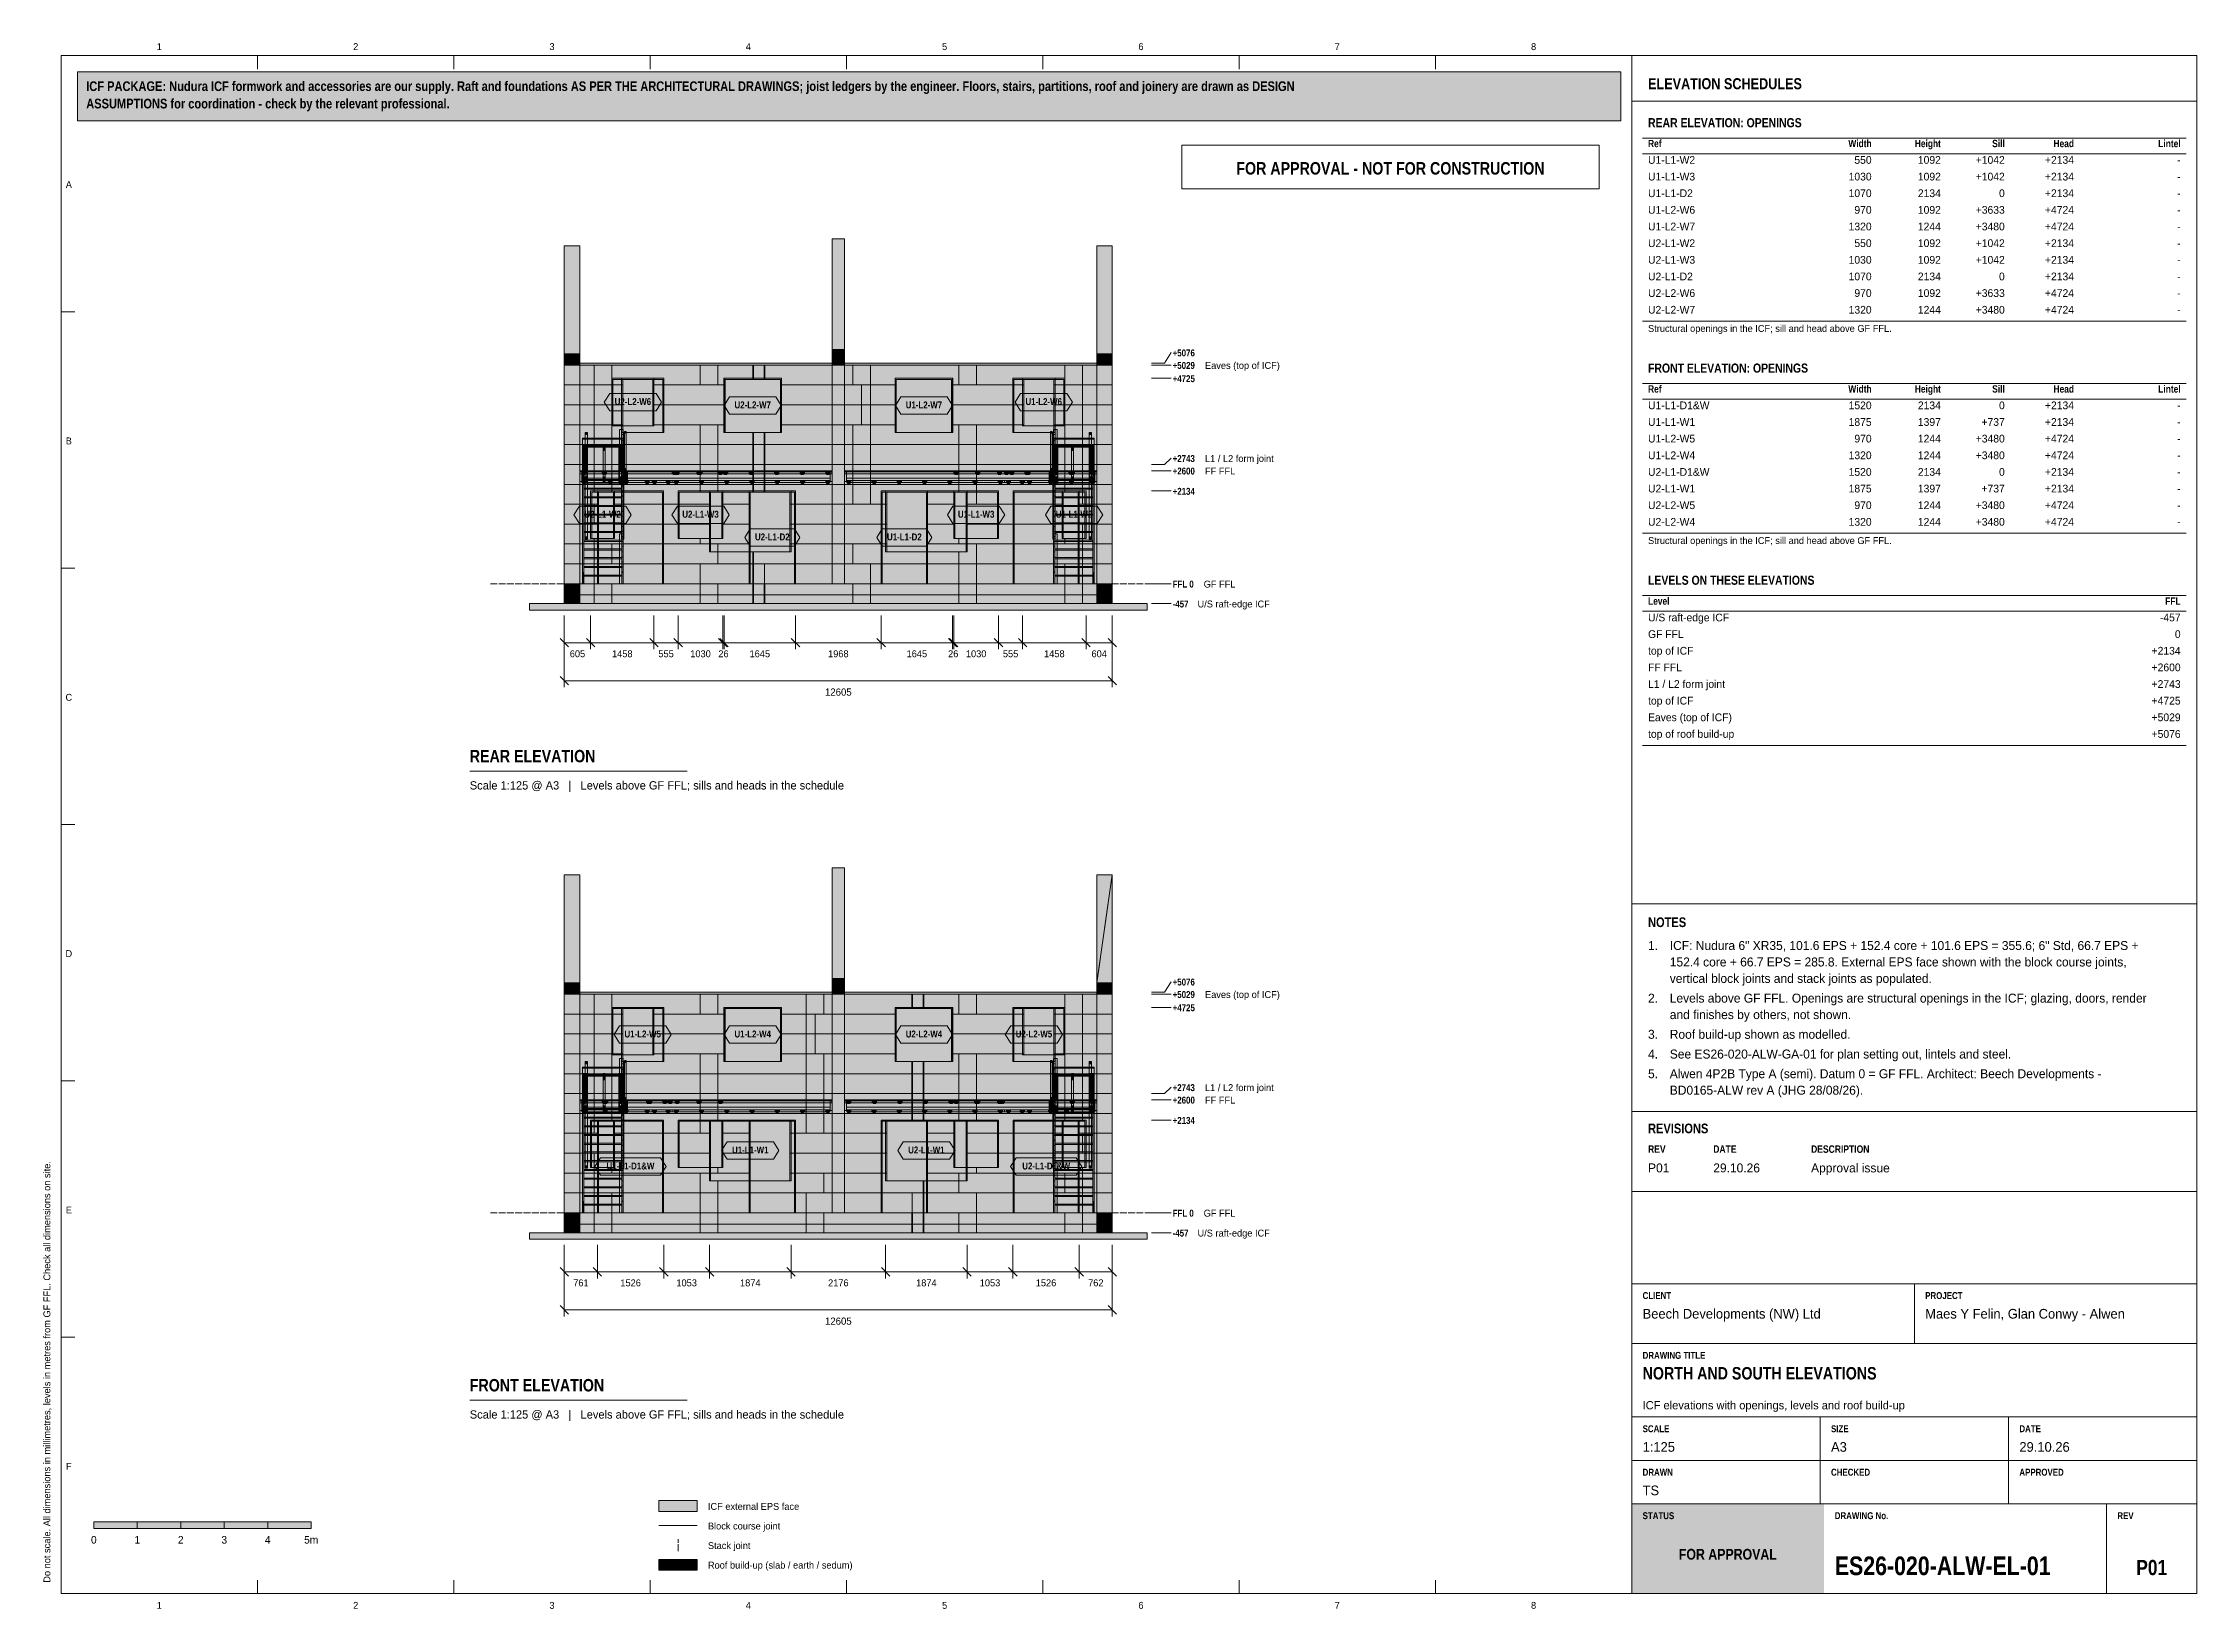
# Model space of a CAD drawing. Header units: millimetres. Extents: x 17 to 413, y 4 to 292.
import ezdxf
from ezdxf.enums import TextEntityAlignment as Align

# ---------------------------------------------------------------- set-up
doc = ezdxf.new("R2010")
doc.units = ezdxf.units.MM
doc.linetypes.add('DASHED', pattern=[1.524, 1.27, -0.254])
for name, color, linetype in [('FILL-BELOW', 7, 'Continuous'), ('FILL-C_B2D199', 7, 'Continuous'), ('FILL-C_CCB294', 7, 'Continuous'), ('FILL-C_D6C198', 7, 'Continuous'), ('FILL-C_DDC89D', 7, 'Continuous'), ('FILL-C_DEC89D', 7, 'Continuous'), ('FILL-EPS', 7, 'Continuous'), ('FILL-INK', 7, 'Continuous'), ('FILL-LIGHT', 7, 'Continuous'), ('FILL-TEAL', 7, 'Continuous'), ('FILL-TIMBER', 7, 'Continuous'), ('FILL-WHITE', 7, 'Continuous'), ('LINE-C_2E8C94', 7, 'Continuous'), ('LINE-C_337880', 7, 'Continuous'), ('LINE-INK', 7, 'Continuous'), ('LINE-RED', 7, 'Continuous'), ('LINE-STEEL', 7, 'Continuous'), ('LINE-STEEL-DASH', 7, 'DASHED'), ('LINE-STEEL_GREY', 7, 'Continuous'), ('LINE-TEAL', 7, 'Continuous'), ('LINE-TEAL_DK', 7, 'Continuous'), ('LINE-TEAL_DK-DASH', 7, 'DASHED'), ('LINE-TIMBER_DK', 7, 'Continuous'), ('TEXT-EPS', 7, 'Continuous'), ('TEXT-INK', 7, 'Continuous'), ('TEXT-RED', 7, 'Continuous'), ('TEXT-STEEL', 7, 'Continuous'), ('TEXT-STEEL_GREY', 7, 'Continuous'), ('TEXT-TEAL', 7, 'Continuous'), ('TEXT-TEAL_DK', 7, 'Continuous'), ('TEXT-WHITE', 7, 'Continuous')]:
    doc.layers.add(name, color=color, linetype=linetype)
doc.styles.add('OpenSansCondensed-Bold', font='OpenSansCondensed-Bold.ttf')

msp = doc.modelspace()

# ---------------------------------------------------------------- texts
at = {"layer": 'TEXT-EPS', "style": 'OpenSansCondensed-Bold'}
msp.add_text('STATUS', height=1.27, dxfattribs=at).set_placement((311, 20.7))
at = {"layer": 'TEXT-INK', "style": 'OpenSansCondensed-Bold'}
for s, height, p in [('ASSUMPTIONS for coordination - check by the relevant professional.', 1.778, (24.6, 280.27)), ('ICF PACKAGE: Nudura ICF formwork and accessories are our supply. Raft and foundations AS PER THE ARCHITECTURAL DRAWINGS; joist ledgers by the engineer. Floors, stairs, partitions, roof and joinery are drawn as DESIGN', 1.778, (24.6, 283.47)), ('REAR ELEVATION: OPENINGS', 1.6764, (312, 276.8)), ('FRONT ELEVATION: OPENINGS', 1.6764, (312, 231.65)), ('LEVELS ON THESE ELEVATIONS', 1.6764, (312, 192.62)), ('REAR ELEVATION', 2.286, (95.18, 159.95)), ('NOTES', 1.778, (312, 129.64)), ('REVISIONS', 1.778, (312, 91.7)), ('NORTH AND SOUTH ELEVATIONS', 2.286, (311, 46.4)), ('FRONT ELEVATION', 2.286, (95.18, 44.2)), ('ES26-020-ALW-EL-01', 3.429, (346.36, 10.4))]:
    msp.add_text(s, height=height, dxfattribs=at).set_placement(p)
at = {"layer": 'TEXT-INK'}
for s, height, p in [('U1-L1-W2', 1.422, (312, 270.08)), ('U1-L1-W3', 1.422, (312, 267.01)), ('U1-L1-D2', 1.422, (312, 263.95)), ('U1-L2-W6', 1.422, (312, 260.89)), ('U1-L2-W7', 1.422, (312, 257.83)), ('U2-L1-W2', 1.422, (312, 254.76)), ('U2-L1-W3', 1.422, (312, 251.7)), ('U2-L1-D2', 1.422, (312, 248.64)), ('U2-L2-W6', 1.422, (312, 245.58)), ('U2-L2-W7', 1.422, (312, 242.51)), ('U1-L1-D1&W', 1.422, (312, 224.92)), ('U1-L1-W1', 1.422, (312, 221.86)), ('U1-L2-W5', 1.422, (312, 218.8)), ('U1-L2-W4', 1.422, (312, 215.73)), ('U2-L1-D1&W', 1.422, (312, 212.67)), ('U2-L1-W1', 1.422, (312, 209.61)), ('U2-L2-W5', 1.422, (312, 206.55)), ('U2-L2-W4', 1.422, (312, 203.49)), ('U/S raft-edge ICF', 1.4224, (312, 185.89)), ('GF FFL', 1.422, (312, 182.83)), ('top of ICF', 1.422, (312, 179.77)), ('FF FFL', 1.422, (312, 176.71)), ('L1 / L2 form joint', 1.4224, (312, 173.64)), ('top of ICF', 1.422, (312, 170.58)), ('Eaves (top of ICF)', 1.4224, (312, 167.52)), ('top of roof build-up', 1.4224, (312, 164.46)), ('1.', 1.651, (312, 125.42)), ('ICF: Nudura 6" XR35, 101.6 EPS + 152.4 core + 101.6 EPS = 355.6; 6" Std, 66.7 EPS +', 1.651, (316, 125.42)), ('152.4 core + 66.7 EPS = 285.8. External EPS face shown with the block course joints,', 1.651, (316, 122.39)), ('vertical block joints and stack joints as populated.', 1.651, (316, 119.36)), ('2.', 1.651, (312, 115.74)), ('Levels above GF FFL. Openings are structural openings in the ICF; glazing, doors, render', 1.651, (316, 115.74)), ('and finishes by others, not shown.', 1.651, (316, 112.71)), ('4.', 1.651, (312, 105.45)), ('3.', 1.651, (312, 109.08)), ('See ES26-020-ALW-GA-01 for plan setting out, lintels and steel.', 1.651, (316, 105.45)), ('Roof build-up shown as modelled.', 1.651, (316, 109.08)), ('5.', 1.651, (312, 101.83)), ('Alwen 4P2B Type A (semi). Datum 0 = GF FFL. Architect: Beech Developments -', 1.651, (316, 101.83)), ('BD0165-ALW rev A (JHG 28/08/26).', 1.651, (316, 98.8)), ('P01', 1.651, (312, 84.5)), ('29.10.26', 1.651, (324, 84.5)), ('Approval issue', 1.651, (342, 84.5)), ('Beech Developments (NW) Ltd', 1.778, (311, 57.6)), ('Maes Y Felin, Glan Conwy - Alwen', 1.778, (363, 57.6)), ('1:125', 1.778, (311, 33.1)), ('A3', 1.778, (345.67, 33.1)), ('29.10.26', 1.778, (380.33, 33.1)), ('TS', 1.778, (311, 25.1)), ('Block course joint', 1.27, (139, 18.8)), ('ICF external EPS face', 1.27, (139, 22.4)), ('Stack joint', 1.27, (139, 15.2)), ('Roof build-up (slab / earth / sedum)', 1.27, (139, 11.6))]:
    msp.add_text(s, height=height, dxfattribs=at).set_placement(p)
for s, height, p in [('550', 1.422, (353.14, 270.08)), ('1092', 1.422, (365.88, 270.08)), ('+1042', 1.422, (377.64, 270.08)), ('+2134', 1.422, (390.38, 270.08)), ('-', 1.42, (410, 270.08)), ('1030', 1.422, (353.14, 267.01)), ('1092', 1.422, (365.88, 267.01)), ('+1042', 1.422, (377.64, 267.01)), ('+2134', 1.422, (390.38, 267.01)), ('-', 1.42, (410, 267.01)), ('1070', 1.422, (353.14, 263.95)), ('970', 1.422, (353.14, 260.89)), ('2134', 1.422, (365.88, 263.95)), ('1092', 1.422, (365.88, 260.89)), ('+3633', 1.422, (377.64, 260.89)), ('0', 1.42, (377.64, 263.95)), ('+2134', 1.422, (390.38, 263.95)), ('+4724', 1.422, (390.38, 260.89)), ('-', 1.42, (410, 263.95)), ('1320', 1.422, (353.14, 257.83)), ('1244', 1.422, (365.88, 257.83)), ('+3480', 1.422, (377.64, 257.83)), ('+4724', 1.422, (390.38, 257.83)), ('-', 1.42, (410, 260.89)), ('-', 1.42, (410, 257.83)), ('550', 1.422, (353.14, 254.76)), ('1092', 1.422, (365.88, 254.76)), ('+1042', 1.422, (377.64, 254.76)), ('+2134', 1.422, (390.38, 254.76)), ('-', 1.42, (410, 254.76)), ('1030', 1.422, (353.14, 251.7)), ('1070', 1.422, (353.14, 248.64)), ('2134', 1.422, (365.88, 248.64)), ('1092', 1.422, (365.88, 251.7)), ('+1042', 1.422, (377.64, 251.7)), ('0', 1.42, (377.64, 248.64)), ('+2134', 1.422, (390.38, 251.7)), ('+2134', 1.422, (390.38, 248.64)), ('-', 1.42, (410, 251.7)), ('970', 1.422, (353.14, 245.58)), ('1092', 1.422, (365.88, 245.58)), ('+3633', 1.422, (377.64, 245.58)), ('+4724', 1.422, (390.38, 245.58)), ('-', 1.42, (410, 248.64)), ('-', 1.42, (410, 245.58)), ('1320', 1.422, (353.14, 242.51)), ('1244', 1.422, (365.88, 242.51)), ('+3480', 1.422, (377.64, 242.51)), ('+4724', 1.422, (390.38, 242.51)), ('-', 1.42, (410, 242.51)), ('1520', 1.422, (353.14, 224.92)), ('2134', 1.422, (365.88, 224.92)), ('0', 1.42, (377.64, 224.92)), ('+2134', 1.422, (390.38, 224.92)), ('1875', 1.422, (353.14, 221.86)), ('1397', 1.422, (365.88, 221.86)), ('+737', 1.422, (377.64, 221.86)), ('+2134', 1.422, (390.38, 221.86)), ('-', 1.42, (410, 224.92)), ('-', 1.42, (410, 221.86)), ('970', 1.422, (353.14, 218.8)), ('1244', 1.422, (365.88, 218.8)), ('+3480', 1.422, (377.64, 218.8)), ('+4724', 1.422, (390.38, 218.8)), ('-', 1.42, (410, 218.8)), ('1320', 1.422, (353.14, 215.73)), ('1520', 1.422, (353.14, 212.67)), ('2134', 1.422, (365.88, 212.67)), ('1244', 1.422, (365.88, 215.73)), ('+3480', 1.422, (377.64, 215.73)), ('0', 1.42, (377.64, 212.67)), ('+4724', 1.422, (390.38, 215.73)), ('+2134', 1.422, (390.38, 212.67)), ('-', 1.42, (410, 215.73)), ('1875', 1.422, (353.14, 209.61)), ('1397', 1.422, (365.88, 209.61)), ('+737', 1.422, (377.64, 209.61)), ('+2134', 1.422, (390.38, 209.61)), ('-', 1.42, (410, 212.67)), ('-', 1.42, (410, 209.61)), ('970', 1.422, (353.14, 206.55)), ('1244', 1.422, (365.88, 206.55)), ('+3480', 1.422, (377.64, 206.55)), ('+4724', 1.422, (390.38, 206.55)), ('-', 1.42, (410, 206.55)), ('1320', 1.422, (353.14, 203.49)), ('1244', 1.422, (365.88, 203.49)), ('+3480', 1.422, (377.64, 203.49)), ('+4724', 1.422, (390.38, 203.49)), ('-', 1.42, (410, 203.49)), ('-457', 1.422, (410, 185.89)), ('0', 1.42, (410, 182.83)), ('+2134', 1.422, (410, 179.77)), ('+2600', 1.422, (410, 176.71)), ('+2743', 1.422, (410, 173.64)), ('+4725', 1.422, (410, 170.58)), ('+5029', 1.422, (410, 167.52)), ('+5076', 1.422, (410, 164.46))]:
    msp.add_text(s, height=height, dxfattribs=at).set_placement(p, align=Align.RIGHT)
for s, height, p in [('605', 1.27, (115, 179.29)), ('1458', 1.27, (123.25, 179.29)), ('555', 1.27, (131.3, 179.29)), ('1030', 1.27, (137.64, 179.29)), ('26', 1.27, (141.86, 179.29)), ('1645', 1.27, (148.55, 179.29)), ('1968', 1.27, (163, 179.29)), ('1645', 1.27, (177.45, 179.29)), ('26', 1.27, (184.14, 179.29)), ('1030', 1.27, (188.36, 179.29)), ('555', 1.27, (194.7, 179.29)), ('1458', 1.27, (202.75, 179.29)), ('604', 1.27, (211, 179.29)), ('12605', 1.321, (163, 172.22)), ('761', 1.27, (115.63, 63.54)), ('1526', 1.27, (124.78, 63.54)), ('1053', 1.27, (135.09, 63.54)), ('1874', 1.27, (146.8, 63.54)), ('2176', 1.27, (163, 63.54)), ('1874', 1.27, (179.2, 63.54)), ('1053', 1.27, (190.91, 63.54)), ('1526', 1.27, (201.22, 63.54)), ('762', 1.27, (210.38, 63.54)), ('12605', 1.321, (163, 56.47)), ('0', 1.4, (26, 16.2)), ('1', 1.4, (34, 16.2)), ('2', 1.4, (42, 16.2)), ('3', 1.4, (50, 16.2)), ('4', 1.4, (58, 16.2)), ('5m', 1.397, (66, 16.2))]:
    msp.add_text(s, height=height, dxfattribs=at).set_placement(p, align=Align.CENTER)
at = {"layer": 'TEXT-INK', "style": 'OpenSansCondensed-Bold'}
msp.add_text('P01', height=2.794, dxfattribs=at).set_placement((404.68, 10.4), align=Align.CENTER)
at = {"layer": 'TEXT-RED', "style": 'OpenSansCondensed-Bold'}
msp.add_text('FOR APPROVAL - NOT FOR CONSTRUCTION', height=2.286, dxfattribs=at).set_placement((264.6, 268.1), align=Align.CENTER)
at = {"layer": 'TEXT-STEEL', "style": 'OpenSansCondensed-Bold'}
for s, p in [('+5076', (224.52, 234.64)), ('+5029', (224.52, 232.34)), ('+4725', (224.52, 229.91)), ('+2743', (224.52, 215.21)), ('+2600', (224.52, 212.91)), ('+2134', (224.52, 209.18)), ('FFL 0', (224.52, 192.11)), ('-457', (224.52, 188.45)), ('+5076', (224.52, 118.89)), ('+5029', (224.52, 116.59)), ('+4725', (224.52, 114.16)), ('+2743', (224.52, 99.46)), ('+2600', (224.52, 97.16)), ('+2134', (224.52, 93.43)), ('FFL 0', (224.52, 76.36)), ('-457', (224.52, 72.7))]:
    msp.add_text(s, height=1.27, dxfattribs=at).set_placement(p)
at = {"layer": 'TEXT-STEEL'}
for s, p in [('Eaves (top of ICF)', (230.47, 232.34)), ('L1 / L2 form joint', (230.47, 215.21)), ('FF FFL', (230.47, 212.91)), ('GF FFL', (230.23, 192.11)), ('U/S raft-edge ICF', (229.1, 188.45)), ('Eaves (top of ICF)', (230.47, 116.59)), ('L1 / L2 form joint', (230.47, 99.46)), ('FF FFL', (230.47, 97.16)), ('GF FFL', (230.23, 76.36)), ('U/S raft-edge ICF', (229.1, 72.7))]:
    msp.add_text(s, height=1.27, dxfattribs=at).set_placement(p)
at = {"layer": 'TEXT-STEEL_GREY'}
for s, p in [('1', (38.06, 291)), ('2', (74.19, 291)), ('3', (110.31, 291)), ('4', (146.44, 291)), ('5', (182.56, 291)), ('6', (218.69, 291)), ('7', (254.81, 291)), ('8', (290.94, 291)), ('A', (21.4, 265.62)), ('B', (21.4, 218.45)), ('C', (21.4, 171.28)), ('D', (21.4, 124.12)), ('E', (21.4, 76.95)), ('F', (21.4, 29.78)), ('1', (38.06, 4.2)), ('2', (74.19, 4.2)), ('3', (110.31, 4.2)), ('4', (146.44, 4.2)), ('5', (182.56, 4.2)), ('6', (218.69, 4.2)), ('7', (254.81, 4.2)), ('8', (290.94, 4.2))]:
    msp.add_text(s, height=1.27, dxfattribs=at).set_placement(p, align=Align.CENTER)
at = {"layer": 'TEXT-STEEL_GREY', "style": 'OpenSansCondensed-Bold'}
for s, height, p in [('Ref', 1.346, (312, 273.14)), ('Ref', 1.346, (312, 227.98)), ('Level', 1.346, (312, 188.95)), ('REV', 1.372, (312, 88.1)), ('DATE', 1.372, (324, 88.1)), ('DESCRIPTION', 1.3716, (342, 88.1)), ('CLIENT', 1.27, (311, 61.2)), ('PROJECT', 1.27, (363, 61.2)), ('DRAWING TITLE', 1.27, (311, 50.2)), ('SCALE', 1.27, (311, 36.7)), ('SIZE', 1.27, (345.67, 36.7)), ('DATE', 1.27, (380.33, 36.7)), ('DRAWN', 1.27, (311, 28.7)), ('CHECKED', 1.27, (345.67, 28.7)), ('APPROVED', 1.27, (380.33, 28.7)), ('DRAWING No.', 1.27, (346.36, 20.7)), ('REV', 1.27, (398.36, 20.7))]:
    msp.add_text(s, height=height, dxfattribs=at).set_placement(p)
for s, p in [('Width', (353.14, 273.14)), ('Height', (365.88, 273.14)), ('Sill', (377.64, 273.14)), ('Head', (390.38, 273.14)), ('Lintel', (410, 273.14)), ('Width', (353.14, 227.98)), ('Height', (365.88, 227.98)), ('Sill', (377.64, 227.98)), ('Head', (390.38, 227.98)), ('Lintel', (410, 227.98)), ('FFL', (410, 188.95))]:
    msp.add_text(s, height=1.346, dxfattribs=at).set_placement(p, align=Align.RIGHT)
at = {"layer": 'TEXT-STEEL_GREY'}
for s, height, p in [('Structural openings in the ICF; sill and head above GF FFL.', 1.27, (312, 239.15)), ('Structural openings in the ICF; sill and head above GF FFL.', 1.27, (312, 200.12)), ('Scale 1:125 @ A3   |   Levels above GF FFL; sills and heads in the schedule', 1.524, (95.18, 154.95)), ('Scale 1:125 @ A3   |   Levels above GF FFL; sills and heads in the schedule', 1.524, (95.18, 39.2)), ('ICF elevations with openings, levels and roof build-up', 1.524, (311, 40.9))]:
    msp.add_text(s, height=height, dxfattribs=at).set_placement(p)
msp.add_text('Do not scale. All dimensions in millimetres, levels in metres from GF FFL. Check all dimensions on site.', height=1.27, rotation=90, dxfattribs=at).set_placement((18, 9))
at = {"layer": 'TEXT-TEAL', "style": 'OpenSansCondensed-Bold'}
msp.add_text('ELEVATION SCHEDULES', height=2.032, dxfattribs=at).set_placement((312, 283.8))
at = {"layer": 'TEXT-TEAL_DK', "style": 'OpenSansCondensed-Bold'}
for s, p in [('U2-L2-W6', (125.2, 225.69)), ('U2-L2-W7', (147.25, 225.08)), ('U1-L2-W7', (178.75, 225.08)), ('U1-L2-W6', (200.8, 225.69)), ('U2-L1-W2', (119.62, 204.96)), ('U2-L1-W3', (137.64, 204.96)), ('U1-L1-W3', (188.36, 204.96)), ('U1-L1-W2', (206.38, 204.96)), ('U2-L1-D2', (150.85, 200.79)), ('U1-L1-D2', (175.15, 200.79)), ('U1-L2-W5', (127, 109.33)), ('U1-L2-W4', (147.25, 109.33)), ('U2-L2-W4', (178.75, 109.33)), ('U2-L2-W5', (199, 109.33)), ('U1-L1-W1', (146.8, 87.99)), ('U2-L1-W1', (179.2, 87.99)), ('U1-L1-D1&W', (124.75, 85.04)), ('U2-L1-D1&W', (201.25, 85.04))]:
    msp.add_text(s, height=1.27, dxfattribs=at).set_placement(p, align=Align.CENTER)
at = {"layer": 'TEXT-WHITE', "style": 'OpenSansCondensed-Bold'}
msp.add_text('FOR APPROVAL', height=1.9812, dxfattribs=at).set_placement((326.68, 13.25), align=Align.CENTER)

# ---------------------------------------------------------------- hatches: boundary and pattern name
at = {"layer": 'FILL-BELOW', "true_color": 0x8c8c91}
h = msp.add_hatch(color=256, dxfattribs=at)
h.dxf.hatch_style = 1
h.paths.add_polyline_path([(115.94, 219.61), (123.43, 219.61), (123.43, 219.43), (115.94, 219.43)])
h = msp.add_hatch(color=256, dxfattribs=at)
h.dxf.hatch_style = 1
h.paths.add_polyline_path([(115.94, 219.43), (115.94, 219.61), (123.43, 219.61), (123.43, 219.43)])
h = msp.add_hatch(color=256, dxfattribs=at)
h.dxf.hatch_style = 1
h.paths.add_polyline_path([(202.57, 219.61), (202.57, 219.61), (210.06, 219.61), (210.06, 219.43), (210.06, 219.43), (202.57, 219.43)])
h = msp.add_hatch(color=256, dxfattribs=at)
h.dxf.hatch_style = 1
h.paths.add_polyline_path([(202.57, 219.43), (202.57, 219.61), (210.06, 219.61), (210.06, 219.61), (210.06, 219.43), (202.57, 219.43)])
h = msp.add_hatch(color=256, dxfattribs=at)
h.dxf.hatch_style = 1
h.paths.add_polyline_path([(115.43, 213.61), (118.66, 213.61), (118.66, 213.61), (123.46, 213.61), (123.46, 213.61), (128.26, 213.61), (128.26, 213.61), (133.06, 213.61), (133.06, 213.61), (137.86, 213.61), (137.86, 213.61), (142.66, 213.61), (142.66, 213.61), (147.46, 213.61), (147.46, 213.61), (152.26, 213.61), (152.26, 213.61), (157.06, 213.61), (157.06, 213.61), (161.86, 213.61), (161.86, 213.43), (157.06, 213.43), (157.06, 213.43), (152.26, 213.43), (152.26, 213.43), (147.46, 213.43), (147.46, 213.43), (142.66, 213.43), (142.66, 213.43), (137.86, 213.43), (137.86, 213.43), (133.06, 213.43), (133.06, 213.43), (128.26, 213.43), (128.26, 213.43), (123.46, 213.43), (123.46, 213.43), (118.66, 213.43), (118.66, 213.43), (115.43, 213.43)])
h = msp.add_hatch(color=256, dxfattribs=at)
h.dxf.hatch_style = 1
h.paths.add_polyline_path([(115.43, 213.61), (118.66, 213.61), (118.66, 213.43), (115.43, 213.43)])
h = msp.add_hatch(color=256, dxfattribs=at)
h.dxf.hatch_style = 1
h.paths.add_polyline_path([(115.43, 213.43), (115.43, 213.61), (115.94, 213.61), (115.94, 213.43)])
h = msp.add_hatch(color=256, dxfattribs=at)
h.dxf.hatch_style = 1
h.paths.add_polyline_path([(115.43, 213.61), (118.66, 213.61), (118.66, 213.43), (115.43, 213.43)])
h = msp.add_hatch(color=256, dxfattribs=at)
h.dxf.hatch_style = 1
h.paths.add_polyline_path([(115.43, 213.43), (115.43, 213.61), (118.66, 213.61), (118.66, 213.61), (123.46, 213.61), (123.46, 213.61), (128.26, 213.61), (128.26, 213.61), (133.06, 213.61), (133.06, 213.61), (137.86, 213.61), (137.86, 213.61), (142.66, 213.61), (142.66, 213.61), (147.46, 213.61), (147.46, 213.61), (152.26, 213.61), (152.26, 213.61), (157.06, 213.61), (157.06, 213.61), (161.86, 213.61), (161.86, 213.43), (157.06, 213.43), (157.06, 213.43), (152.26, 213.43), (152.26, 213.43), (147.46, 213.43), (147.46, 213.43), (142.66, 213.43), (142.66, 213.43), (137.86, 213.43), (137.86, 213.43), (133.06, 213.43), (133.06, 213.43), (128.26, 213.43), (128.26, 213.43), (123.46, 213.43), (123.46, 213.43), (118.66, 213.43), (118.66, 213.43)])
h = msp.add_hatch(color=256, dxfattribs=at)
h.dxf.hatch_style = 1
h.paths.add_polyline_path([(115.94, 213.43), (115.94, 213.43), (115.94, 213.61), (118.66, 213.61), (118.66, 213.61), (123.43, 213.61), (123.43, 213.61), (123.43, 213.43), (118.66, 213.43), (118.66, 213.43), (115.94, 213.43), (115.94, 213.43)])
h = msp.add_hatch(color=256, dxfattribs=at)
h.dxf.hatch_style = 1
h.paths.add_polyline_path([(115.94, 213.61), (115.94, 213.61), (115.94, 213.61), (118.66, 213.61), (118.66, 213.61), (123.43, 213.61), (123.43, 213.43), (123.43, 213.43), (118.66, 213.43), (118.66, 213.43), (115.94, 213.43), (115.94, 213.61)])
h = msp.add_hatch(color=256, dxfattribs=at)
h.dxf.hatch_style = 1
h.paths.add_polyline_path([(118.66, 213.61), (123.46, 213.61), (123.46, 213.43), (118.66, 213.43)])
h = msp.add_hatch(color=256, dxfattribs=at)
h.dxf.hatch_style = 1
h.paths.add_polyline_path([(118.66, 213.61), (123.46, 213.61), (123.46, 213.43), (118.66, 213.43)])
h = msp.add_hatch(color=256, dxfattribs=at)
h.dxf.hatch_style = 1
h.paths.add_polyline_path([(123.43, 213.43), (123.43, 213.61), (123.46, 213.61), (123.46, 213.43)])
h = msp.add_hatch(color=256, dxfattribs=at)
h.dxf.hatch_style = 1
h.paths.add_polyline_path([(123.46, 213.61), (128.26, 213.61), (128.26, 213.43), (123.46, 213.43)])
h = msp.add_hatch(color=256, dxfattribs=at)
h.dxf.hatch_style = 1
h.paths.add_polyline_path([(123.46, 213.61), (128.26, 213.61), (128.26, 213.43), (123.46, 213.43)])
h = msp.add_hatch(color=256, dxfattribs=at)
h.dxf.hatch_style = 1
h.paths.add_polyline_path([(123.46, 213.61), (128.26, 213.61), (128.26, 213.43), (123.46, 213.43)])
h = msp.add_hatch(color=256, dxfattribs=at)
h.dxf.hatch_style = 1
h.paths.add_polyline_path([(128.26, 213.61), (133.06, 213.61), (133.06, 213.43), (128.26, 213.43)])
h = msp.add_hatch(color=256, dxfattribs=at)
h.dxf.hatch_style = 1
h.paths.add_polyline_path([(128.26, 213.61), (133.06, 213.61), (133.06, 213.43), (128.26, 213.43)])
h = msp.add_hatch(color=256, dxfattribs=at)
h.dxf.hatch_style = 1
h.paths.add_polyline_path([(128.26, 213.61), (133.06, 213.61), (133.06, 213.43), (128.26, 213.43)])
h = msp.add_hatch(color=256, dxfattribs=at)
h.dxf.hatch_style = 1
h.paths.add_polyline_path([(133.06, 213.43), (133.06, 213.61), (137.86, 213.61), (137.86, 213.43)])
h = msp.add_hatch(color=256, dxfattribs=at)
h.dxf.hatch_style = 1
h.paths.add_polyline_path([(133.06, 213.43), (133.06, 213.61), (137.86, 213.61), (137.86, 213.43)])
h = msp.add_hatch(color=256, dxfattribs=at)
h.dxf.hatch_style = 1
h.paths.add_polyline_path([(133.06, 213.43), (133.06, 213.61), (137.86, 213.61), (137.86, 213.43)])
h = msp.add_hatch(color=256, dxfattribs=at)
h.dxf.hatch_style = 1
h.paths.add_polyline_path([(137.86, 213.43), (137.86, 213.61), (142.66, 213.61), (142.66, 213.43)])
h = msp.add_hatch(color=256, dxfattribs=at)
h.dxf.hatch_style = 1
h.paths.add_polyline_path([(137.86, 213.43), (137.86, 213.61), (142.66, 213.61), (142.66, 213.43)])
h = msp.add_hatch(color=256, dxfattribs=at)
h.dxf.hatch_style = 1
h.paths.add_polyline_path([(137.86, 213.43), (137.86, 213.61), (142.66, 213.61), (142.66, 213.43)])
h = msp.add_hatch(color=256, dxfattribs=at)
h.dxf.hatch_style = 1
h.paths.add_polyline_path([(142.66, 213.43), (142.66, 213.61), (147.46, 213.61), (147.46, 213.43)])
h = msp.add_hatch(color=256, dxfattribs=at)
h.dxf.hatch_style = 1
h.paths.add_polyline_path([(142.66, 213.43), (142.66, 213.61), (147.46, 213.61), (147.46, 213.43)])
h = msp.add_hatch(color=256, dxfattribs=at)
h.dxf.hatch_style = 1
h.paths.add_polyline_path([(142.66, 213.43), (142.66, 213.61), (147.46, 213.61), (147.46, 213.43)])
h = msp.add_hatch(color=256, dxfattribs=at)
h.dxf.hatch_style = 1
h.paths.add_polyline_path([(147.46, 213.43), (147.46, 213.61), (152.26, 213.61), (152.26, 213.43)])
h = msp.add_hatch(color=256, dxfattribs=at)
h.dxf.hatch_style = 1
h.paths.add_polyline_path([(147.46, 213.43), (147.46, 213.61), (152.26, 213.61), (152.26, 213.43)])
h = msp.add_hatch(color=256, dxfattribs=at)
h.dxf.hatch_style = 1
h.paths.add_polyline_path([(147.46, 213.43), (147.46, 213.61), (152.26, 213.61), (152.26, 213.43)])
h = msp.add_hatch(color=256, dxfattribs=at)
h.dxf.hatch_style = 1
h.paths.add_polyline_path([(152.26, 213.43), (152.26, 213.61), (157.06, 213.61), (157.06, 213.43)])
h = msp.add_hatch(color=256, dxfattribs=at)
h.dxf.hatch_style = 1
h.paths.add_polyline_path([(152.26, 213.43), (152.26, 213.61), (157.06, 213.61), (157.06, 213.43)])
h = msp.add_hatch(color=256, dxfattribs=at)
h.dxf.hatch_style = 1
h.paths.add_polyline_path([(152.26, 213.43), (152.26, 213.61), (157.06, 213.61), (157.06, 213.43)])
h = msp.add_hatch(color=256, dxfattribs=at)
h.dxf.hatch_style = 1
h.paths.add_polyline_path([(157.06, 213.43), (157.06, 213.61), (161.86, 213.61), (161.86, 213.43)])
h = msp.add_hatch(color=256, dxfattribs=at)
h.dxf.hatch_style = 1
h.paths.add_polyline_path([(157.06, 213.43), (157.06, 213.61), (161.86, 213.61), (161.86, 213.43)])
h = msp.add_hatch(color=256, dxfattribs=at)
h.dxf.hatch_style = 1
h.paths.add_polyline_path([(157.06, 213.43), (157.06, 213.61), (161.86, 213.61), (161.86, 213.43)])
h = msp.add_hatch(color=256, dxfattribs=at)
h.dxf.hatch_style = 1
h.paths.add_polyline_path([(164.14, 213.61), (167.37, 213.61), (167.37, 213.61), (172.17, 213.61), (172.17, 213.61), (176.97, 213.61), (176.97, 213.61), (181.77, 213.61), (181.77, 213.61), (186.57, 213.61), (186.57, 213.61), (191.37, 213.61), (191.37, 213.61), (196.17, 213.61), (196.17, 213.61), (200.97, 213.61), (200.97, 213.61), (205.77, 213.61), (205.77, 213.61), (210.57, 213.61), (210.57, 213.43), (205.77, 213.43), (205.77, 213.43), (200.97, 213.43), (200.97, 213.43), (196.17, 213.43), (196.17, 213.43), (191.37, 213.43), (191.37, 213.43), (186.57, 213.43), (186.57, 213.43), (181.77, 213.43), (181.77, 213.43), (176.97, 213.43), (176.97, 213.43), (172.17, 213.43), (172.17, 213.43), (167.37, 213.43), (164.14, 213.43)])
h = msp.add_hatch(color=256, dxfattribs=at)
h.dxf.hatch_style = 1
h.paths.add_polyline_path([(164.14, 213.61), (167.37, 213.61), (167.37, 213.43), (164.14, 213.43)])
h = msp.add_hatch(color=256, dxfattribs=at)
h.dxf.hatch_style = 1
h.paths.add_polyline_path([(164.14, 213.61), (167.37, 213.61), (167.37, 213.43), (164.14, 213.43)])
h = msp.add_hatch(color=256, dxfattribs=at)
h.dxf.hatch_style = 1
h.paths.add_polyline_path([(164.14, 213.61), (167.37, 213.61), (167.37, 213.43), (164.14, 213.43)])
h = msp.add_hatch(color=256, dxfattribs=at)
h.dxf.hatch_style = 1
h.paths.add_polyline_path([(164.14, 213.43), (164.14, 213.61), (167.37, 213.61), (172.17, 213.61), (172.17, 213.61), (176.97, 213.61), (176.97, 213.61), (181.77, 213.61), (181.77, 213.61), (186.57, 213.61), (186.57, 213.61), (191.37, 213.61), (191.37, 213.61), (196.17, 213.61), (196.17, 213.61), (200.97, 213.61), (200.97, 213.61), (205.77, 213.61), (205.77, 213.61), (210.57, 213.61), (210.57, 213.43), (205.77, 213.43), (205.77, 213.43), (200.97, 213.43), (200.97, 213.43), (196.17, 213.43), (196.17, 213.43), (191.37, 213.43), (191.37, 213.43), (186.57, 213.43), (186.57, 213.43), (181.77, 213.43), (181.77, 213.43), (176.97, 213.43), (176.97, 213.43), (172.17, 213.43), (172.17, 213.43), (167.37, 213.43), (167.37, 213.43)])
h = msp.add_hatch(color=256, dxfattribs=at)
h.dxf.hatch_style = 1
h.paths.add_polyline_path([(167.37, 213.61), (172.17, 213.61), (172.17, 213.43), (167.37, 213.43)])
h = msp.add_hatch(color=256, dxfattribs=at)
h.dxf.hatch_style = 1
h.paths.add_polyline_path([(167.37, 213.61), (172.17, 213.61), (172.17, 213.43), (167.37, 213.43)])
h = msp.add_hatch(color=256, dxfattribs=at)
h.dxf.hatch_style = 1
h.paths.add_polyline_path([(167.37, 213.61), (172.17, 213.61), (172.17, 213.43), (167.37, 213.43)])
h = msp.add_hatch(color=256, dxfattribs=at)
h.dxf.hatch_style = 1
h.paths.add_polyline_path([(172.17, 213.61), (176.97, 213.61), (176.97, 213.43), (172.17, 213.43)])
h = msp.add_hatch(color=256, dxfattribs=at)
h.dxf.hatch_style = 1
h.paths.add_polyline_path([(172.17, 213.43), (172.17, 213.61), (176.97, 213.61), (176.97, 213.43)])
h = msp.add_hatch(color=256, dxfattribs=at)
h.dxf.hatch_style = 1
h.paths.add_polyline_path([(172.17, 213.61), (176.97, 213.61), (176.97, 213.43), (172.17, 213.43)])
h = msp.add_hatch(color=256, dxfattribs=at)
h.dxf.hatch_style = 1
h.paths.add_polyline_path([(176.97, 213.43), (176.97, 213.61), (181.77, 213.61), (181.77, 213.43)])
h = msp.add_hatch(color=256, dxfattribs=at)
h.dxf.hatch_style = 1
h.paths.add_polyline_path([(176.97, 213.61), (181.77, 213.61), (181.77, 213.43), (176.97, 213.43)])
h = msp.add_hatch(color=256, dxfattribs=at)
h.dxf.hatch_style = 1
h.paths.add_polyline_path([(176.97, 213.61), (181.77, 213.61), (181.77, 213.43), (176.97, 213.43)])
h = msp.add_hatch(color=256, dxfattribs=at)
h.dxf.hatch_style = 1
h.paths.add_polyline_path([(181.77, 213.43), (181.77, 213.61), (186.57, 213.61), (186.57, 213.43)])
h = msp.add_hatch(color=256, dxfattribs=at)
h.dxf.hatch_style = 1
h.paths.add_polyline_path([(181.77, 213.43), (181.77, 213.61), (186.57, 213.61), (186.57, 213.43)])
h = msp.add_hatch(color=256, dxfattribs=at)
h.dxf.hatch_style = 1
h.paths.add_polyline_path([(181.77, 213.43), (181.77, 213.61), (186.57, 213.61), (186.57, 213.43)])
h = msp.add_hatch(color=256, dxfattribs=at)
h.dxf.hatch_style = 1
h.paths.add_polyline_path([(186.57, 213.43), (186.57, 213.61), (191.37, 213.61), (191.37, 213.43)])
h = msp.add_hatch(color=256, dxfattribs=at)
h.dxf.hatch_style = 1
h.paths.add_polyline_path([(186.57, 213.43), (186.57, 213.61), (191.37, 213.61), (191.37, 213.43)])
h = msp.add_hatch(color=256, dxfattribs=at)
h.dxf.hatch_style = 1
h.paths.add_polyline_path([(186.57, 213.43), (186.57, 213.61), (191.37, 213.61), (191.37, 213.43)])
h = msp.add_hatch(color=256, dxfattribs=at)
h.dxf.hatch_style = 1
h.paths.add_polyline_path([(191.37, 213.43), (191.37, 213.61), (196.17, 213.61), (196.17, 213.43)])
h = msp.add_hatch(color=256, dxfattribs=at)
h.dxf.hatch_style = 1
h.paths.add_polyline_path([(191.37, 213.43), (191.37, 213.61), (196.17, 213.61), (196.17, 213.43)])
h = msp.add_hatch(color=256, dxfattribs=at)
h.dxf.hatch_style = 1
h.paths.add_polyline_path([(191.37, 213.43), (191.37, 213.61), (196.17, 213.61), (196.17, 213.43)])
h = msp.add_hatch(color=256, dxfattribs=at)
h.dxf.hatch_style = 1
h.paths.add_polyline_path([(196.17, 213.43), (196.17, 213.61), (200.97, 213.61), (200.97, 213.43)])
h = msp.add_hatch(color=256, dxfattribs=at)
h.dxf.hatch_style = 1
h.paths.add_polyline_path([(196.17, 213.43), (196.17, 213.61), (200.97, 213.61), (200.97, 213.43)])
h = msp.add_hatch(color=256, dxfattribs=at)
h.dxf.hatch_style = 1
h.paths.add_polyline_path([(196.17, 213.43), (196.17, 213.61), (200.97, 213.61), (200.97, 213.43)])
h = msp.add_hatch(color=256, dxfattribs=at)
h.dxf.hatch_style = 1
h.paths.add_polyline_path([(200.97, 213.43), (200.97, 213.61), (205.77, 213.61), (205.77, 213.43)])
h = msp.add_hatch(color=256, dxfattribs=at)
h.dxf.hatch_style = 1
h.paths.add_polyline_path([(200.97, 213.61), (200.97, 213.61), (202.57, 213.61), (202.57, 213.61), (202.57, 213.43), (202.57, 213.43), (200.97, 213.43), (200.97, 213.43)])
h = msp.add_hatch(color=256, dxfattribs=at)
h.dxf.hatch_style = 1
h.paths.add_polyline_path([(200.97, 213.43), (200.97, 213.61), (205.77, 213.61), (205.77, 213.43)])
h = msp.add_hatch(color=256, dxfattribs=at)
h.dxf.hatch_style = 1
h.paths.add_polyline_path([(202.57, 213.43), (202.57, 213.43), (202.57, 213.61), (205.77, 213.61), (205.77, 213.61), (210.06, 213.61), (210.06, 213.43), (205.77, 213.43), (205.77, 213.43), (202.57, 213.43)])
h = msp.add_hatch(color=256, dxfattribs=at)
h.dxf.hatch_style = 1
h.paths.add_polyline_path([(202.57, 213.61), (202.57, 213.61), (205.77, 213.61), (205.77, 213.61), (210.06, 213.61), (210.06, 213.43), (205.77, 213.43), (205.77, 213.43), (202.57, 213.43), (202.57, 213.61)])
h = msp.add_hatch(color=256, dxfattribs=at)
h.dxf.hatch_style = 1
h.paths.add_polyline_path([(205.77, 213.43), (205.77, 213.61), (210.57, 213.61), (210.57, 213.43)])
h = msp.add_hatch(color=256, dxfattribs=at)
h.dxf.hatch_style = 1
h.paths.add_polyline_path([(205.77, 213.43), (205.77, 213.61), (210.57, 213.61), (210.57, 213.43)])
h = msp.add_hatch(color=256, dxfattribs=at)
h.dxf.hatch_style = 1
h.paths.add_polyline_path([(210.06, 213.43), (210.06, 213.61), (210.57, 213.61), (210.57, 213.43)])
h = msp.add_hatch(color=256, dxfattribs=at)
h.dxf.hatch_style = 1
h.paths.add_polyline_path([(115.94, 103.86), (115.94, 103.86), (123.43, 103.86), (123.43, 103.68), (123.43, 103.68), (115.94, 103.68)])
h = msp.add_hatch(color=256, dxfattribs=at)
h.dxf.hatch_style = 1
h.paths.add_polyline_path([(115.94, 103.68), (115.94, 103.86), (123.43, 103.86), (123.43, 103.86), (123.43, 103.68), (115.94, 103.68)])
h = msp.add_hatch(color=256, dxfattribs=at)
h.dxf.hatch_style = 1
h.paths.add_polyline_path([(202.57, 103.86), (210.06, 103.86), (210.06, 103.68), (202.57, 103.68)])
h = msp.add_hatch(color=256, dxfattribs=at)
h.dxf.hatch_style = 1
h.paths.add_polyline_path([(202.57, 103.68), (202.57, 103.86), (210.06, 103.86), (210.06, 103.68)])
h = msp.add_hatch(color=256, dxfattribs=at)
h.dxf.hatch_style = 1
h.paths.add_polyline_path([(115.43, 97.86), (120.23, 97.86), (120.23, 97.86), (125.03, 97.86), (125.03, 97.86), (129.83, 97.86), (129.83, 97.86), (134.63, 97.86), (134.63, 97.86), (139.43, 97.86), (139.43, 97.86), (144.23, 97.86), (144.23, 97.86), (149.03, 97.86), (149.03, 97.86), (153.83, 97.86), (153.83, 97.86), (158.63, 97.86), (161.86, 97.86), (161.86, 97.68), (158.63, 97.68), (158.63, 97.68), (153.83, 97.68), (153.83, 97.68), (149.03, 97.68), (149.03, 97.68), (144.23, 97.68), (144.23, 97.68), (139.43, 97.68), (139.43, 97.68), (134.63, 97.68), (134.63, 97.68), (129.83, 97.68), (129.83, 97.68), (125.03, 97.68), (125.03, 97.68), (120.23, 97.68), (120.23, 97.68), (115.43, 97.68)])
h = msp.add_hatch(color=256, dxfattribs=at)
h.dxf.hatch_style = 1
h.paths.add_polyline_path([(115.43, 97.86), (120.23, 97.86), (120.23, 97.68), (115.43, 97.68)])
h = msp.add_hatch(color=256, dxfattribs=at)
h.dxf.hatch_style = 1
h.paths.add_polyline_path([(115.43, 97.86), (120.23, 97.86), (120.23, 97.68), (115.43, 97.68)])
h = msp.add_hatch(color=256, dxfattribs=at)
h.dxf.hatch_style = 1
h.paths.add_polyline_path([(115.43, 97.68), (115.43, 97.86), (115.94, 97.86), (115.94, 97.68)])
h = msp.add_hatch(color=256, dxfattribs=at)
h.dxf.hatch_style = 1
h.paths.add_polyline_path([(115.43, 97.68), (115.43, 97.86), (120.23, 97.86), (120.23, 97.86), (125.03, 97.86), (125.03, 97.86), (129.83, 97.86), (129.83, 97.86), (134.63, 97.86), (134.63, 97.86), (139.43, 97.86), (139.43, 97.86), (144.23, 97.86), (144.23, 97.86), (149.03, 97.86), (149.03, 97.86), (153.83, 97.86), (153.83, 97.86), (158.63, 97.86), (158.63, 97.86), (161.86, 97.86), (161.86, 97.68), (158.63, 97.68), (153.83, 97.68), (153.83, 97.68), (149.03, 97.68), (149.03, 97.68), (144.23, 97.68), (144.23, 97.68), (139.43, 97.68), (139.43, 97.68), (134.63, 97.68), (134.63, 97.68), (129.83, 97.68), (129.83, 97.68), (125.03, 97.68), (125.03, 97.68), (120.23, 97.68), (120.23, 97.68)])
h = msp.add_hatch(color=256, dxfattribs=at)
h.dxf.hatch_style = 1
h.paths.add_polyline_path([(115.94, 97.68), (115.94, 97.86), (120.23, 97.86), (120.23, 97.86), (123.43, 97.86), (123.43, 97.86), (123.43, 97.86), (123.43, 97.68), (120.23, 97.68), (120.23, 97.68)])
h = msp.add_hatch(color=256, dxfattribs=at)
h.dxf.hatch_style = 1
h.paths.add_polyline_path([(115.94, 97.86), (120.23, 97.86), (120.23, 97.86), (123.43, 97.86), (123.43, 97.68), (123.43, 97.68), (123.43, 97.68), (120.23, 97.68), (120.23, 97.68), (115.94, 97.68)])
h = msp.add_hatch(color=256, dxfattribs=at)
h.dxf.hatch_style = 1
h.paths.add_polyline_path([(120.23, 97.86), (125.03, 97.86), (125.03, 97.68), (120.23, 97.68)])
h = msp.add_hatch(color=256, dxfattribs=at)
h.dxf.hatch_style = 1
h.paths.add_polyline_path([(120.23, 97.86), (125.03, 97.86), (125.03, 97.68), (120.23, 97.68)])
h = msp.add_hatch(color=256, dxfattribs=at)
h.dxf.hatch_style = 1
h.paths.add_polyline_path([(123.43, 97.86), (123.43, 97.86), (125.03, 97.86), (125.03, 97.86), (125.03, 97.68), (125.03, 97.68), (123.43, 97.68), (123.43, 97.68)])
h = msp.add_hatch(color=256, dxfattribs=at)
h.dxf.hatch_style = 1
h.paths.add_polyline_path([(125.03, 97.86), (129.83, 97.86), (129.83, 97.68), (125.03, 97.68)])
h = msp.add_hatch(color=256, dxfattribs=at)
h.dxf.hatch_style = 1
h.paths.add_polyline_path([(125.03, 97.86), (129.83, 97.86), (129.83, 97.68), (125.03, 97.68)])
h = msp.add_hatch(color=256, dxfattribs=at)
h.dxf.hatch_style = 1
h.paths.add_polyline_path([(125.03, 97.86), (129.83, 97.86), (129.83, 97.68), (125.03, 97.68)])
h = msp.add_hatch(color=256, dxfattribs=at)
h.dxf.hatch_style = 1
h.paths.add_polyline_path([(129.83, 97.68), (129.83, 97.86), (134.63, 97.86), (134.63, 97.68)])
h = msp.add_hatch(color=256, dxfattribs=at)
h.dxf.hatch_style = 1
h.paths.add_polyline_path([(129.83, 97.68), (129.83, 97.86), (134.63, 97.86), (134.63, 97.68)])
h = msp.add_hatch(color=256, dxfattribs=at)
h.dxf.hatch_style = 1
h.paths.add_polyline_path([(129.83, 97.68), (129.83, 97.86), (134.63, 97.86), (134.63, 97.68)])
h = msp.add_hatch(color=256, dxfattribs=at)
h.dxf.hatch_style = 1
h.paths.add_polyline_path([(134.63, 97.68), (134.63, 97.86), (139.43, 97.86), (139.43, 97.68)])
h = msp.add_hatch(color=256, dxfattribs=at)
h.dxf.hatch_style = 1
h.paths.add_polyline_path([(134.63, 97.68), (134.63, 97.86), (139.43, 97.86), (139.43, 97.68)])
h = msp.add_hatch(color=256, dxfattribs=at)
h.dxf.hatch_style = 1
h.paths.add_polyline_path([(134.63, 97.68), (134.63, 97.86), (139.43, 97.86), (139.43, 97.68)])
h = msp.add_hatch(color=256, dxfattribs=at)
h.dxf.hatch_style = 1
h.paths.add_polyline_path([(139.43, 97.68), (139.43, 97.86), (144.23, 97.86), (144.23, 97.68)])
h = msp.add_hatch(color=256, dxfattribs=at)
h.dxf.hatch_style = 1
h.paths.add_polyline_path([(139.43, 97.68), (139.43, 97.86), (144.23, 97.86), (144.23, 97.68)])
h = msp.add_hatch(color=256, dxfattribs=at)
h.dxf.hatch_style = 1
h.paths.add_polyline_path([(139.43, 97.68), (139.43, 97.86), (144.23, 97.86), (144.23, 97.68)])
h = msp.add_hatch(color=256, dxfattribs=at)
h.dxf.hatch_style = 1
h.paths.add_polyline_path([(144.23, 97.68), (144.23, 97.86), (149.03, 97.86), (149.03, 97.68)])
h = msp.add_hatch(color=256, dxfattribs=at)
h.dxf.hatch_style = 1
h.paths.add_polyline_path([(144.23, 97.68), (144.23, 97.86), (149.03, 97.86), (149.03, 97.68)])
h = msp.add_hatch(color=256, dxfattribs=at)
h.dxf.hatch_style = 1
h.paths.add_polyline_path([(144.23, 97.68), (144.23, 97.86), (149.03, 97.86), (149.03, 97.68)])
h = msp.add_hatch(color=256, dxfattribs=at)
h.dxf.hatch_style = 1
h.paths.add_polyline_path([(149.03, 97.68), (149.03, 97.86), (153.83, 97.86), (153.83, 97.68)])
h = msp.add_hatch(color=256, dxfattribs=at)
h.dxf.hatch_style = 1
h.paths.add_polyline_path([(149.03, 97.68), (149.03, 97.86), (153.83, 97.86), (153.83, 97.68)])
h = msp.add_hatch(color=256, dxfattribs=at)
h.dxf.hatch_style = 1
h.paths.add_polyline_path([(149.03, 97.68), (149.03, 97.86), (153.83, 97.86), (153.83, 97.68)])
h = msp.add_hatch(color=256, dxfattribs=at)
h.dxf.hatch_style = 1
h.paths.add_polyline_path([(153.83, 97.68), (153.83, 97.86), (158.63, 97.86), (158.63, 97.68)])
h = msp.add_hatch(color=256, dxfattribs=at)
h.dxf.hatch_style = 1
h.paths.add_polyline_path([(153.83, 97.68), (153.83, 97.86), (158.63, 97.86), (158.63, 97.68)])
h = msp.add_hatch(color=256, dxfattribs=at)
h.dxf.hatch_style = 1
h.paths.add_polyline_path([(153.83, 97.68), (153.83, 97.86), (158.63, 97.86), (158.63, 97.68)])
h = msp.add_hatch(color=256, dxfattribs=at)
h.dxf.hatch_style = 1
h.paths.add_polyline_path([(158.63, 97.86), (161.86, 97.86), (161.86, 97.68), (158.63, 97.68)])
h = msp.add_hatch(color=256, dxfattribs=at)
h.dxf.hatch_style = 1
h.paths.add_polyline_path([(158.63, 97.86), (161.86, 97.86), (161.86, 97.68), (158.63, 97.68)])
h = msp.add_hatch(color=256, dxfattribs=at)
h.dxf.hatch_style = 1
h.paths.add_polyline_path([(158.63, 97.86), (161.86, 97.86), (161.86, 97.68), (158.63, 97.68)])
h = msp.add_hatch(color=256, dxfattribs=at)
h.dxf.hatch_style = 1
h.paths.add_polyline_path([(164.14, 97.86), (168.94, 97.86), (168.94, 97.86), (173.74, 97.86), (173.74, 97.86), (178.54, 97.86), (178.54, 97.86), (183.34, 97.86), (183.34, 97.86), (188.14, 97.86), (188.14, 97.86), (192.94, 97.86), (192.94, 97.86), (197.74, 97.86), (197.74, 97.86), (202.54, 97.86), (202.54, 97.86), (207.34, 97.86), (207.34, 97.86), (210.57, 97.86), (210.57, 97.68), (207.34, 97.68), (207.34, 97.68), (202.54, 97.68), (202.54, 97.68), (197.74, 97.68), (197.74, 97.68), (192.94, 97.68), (192.94, 97.68), (188.14, 97.68), (188.14, 97.68), (183.34, 97.68), (183.34, 97.68), (178.54, 97.68), (178.54, 97.68), (173.74, 97.68), (173.74, 97.68), (168.94, 97.68), (168.94, 97.68), (164.14, 97.68)])
h = msp.add_hatch(color=256, dxfattribs=at)
h.dxf.hatch_style = 1
h.paths.add_polyline_path([(164.14, 97.86), (168.94, 97.86), (168.94, 97.68), (164.14, 97.68)])
h = msp.add_hatch(color=256, dxfattribs=at)
h.dxf.hatch_style = 1
h.paths.add_polyline_path([(164.14, 97.86), (168.94, 97.86), (168.94, 97.68), (164.14, 97.68)])
h = msp.add_hatch(color=256, dxfattribs=at)
h.dxf.hatch_style = 1
h.paths.add_polyline_path([(164.14, 97.86), (168.94, 97.86), (168.94, 97.68), (164.14, 97.68)])
h = msp.add_hatch(color=256, dxfattribs=at)
h.dxf.hatch_style = 1
h.paths.add_polyline_path([(164.14, 97.68), (164.14, 97.86), (168.94, 97.86), (168.94, 97.86), (173.74, 97.86), (173.74, 97.86), (178.54, 97.86), (178.54, 97.86), (183.34, 97.86), (183.34, 97.86), (188.14, 97.86), (188.14, 97.86), (192.94, 97.86), (192.94, 97.86), (197.74, 97.86), (197.74, 97.86), (202.54, 97.86), (202.54, 97.86), (207.34, 97.86), (207.34, 97.86), (210.57, 97.86), (210.57, 97.68), (207.34, 97.68), (207.34, 97.68), (202.54, 97.68), (202.54, 97.68), (197.74, 97.68), (197.74, 97.68), (192.94, 97.68), (192.94, 97.68), (188.14, 97.68), (188.14, 97.68), (183.34, 97.68), (183.34, 97.68), (178.54, 97.68), (178.54, 97.68), (173.74, 97.68), (173.74, 97.68), (168.94, 97.68), (168.94, 97.68)])
h = msp.add_hatch(color=256, dxfattribs=at)
h.dxf.hatch_style = 1
h.paths.add_polyline_path([(168.94, 97.86), (173.74, 97.86), (173.74, 97.68), (168.94, 97.68)])
h = msp.add_hatch(color=256, dxfattribs=at)
h.dxf.hatch_style = 1
h.paths.add_polyline_path([(168.94, 97.86), (173.74, 97.86), (173.74, 97.68), (168.94, 97.68)])
h = msp.add_hatch(color=256, dxfattribs=at)
h.dxf.hatch_style = 1
h.paths.add_polyline_path([(168.94, 97.86), (173.74, 97.86), (173.74, 97.68), (168.94, 97.68)])
h = msp.add_hatch(color=256, dxfattribs=at)
h.dxf.hatch_style = 1
h.paths.add_polyline_path([(173.74, 97.86), (178.54, 97.86), (178.54, 97.68), (173.74, 97.68)])
h = msp.add_hatch(color=256, dxfattribs=at)
h.dxf.hatch_style = 1
h.paths.add_polyline_path([(173.74, 97.86), (178.54, 97.86), (178.54, 97.68), (173.74, 97.68)])
h = msp.add_hatch(color=256, dxfattribs=at)
h.dxf.hatch_style = 1
h.paths.add_polyline_path([(173.74, 97.68), (173.74, 97.86), (178.54, 97.86), (178.54, 97.68)])
h = msp.add_hatch(color=256, dxfattribs=at)
h.dxf.hatch_style = 1
h.paths.add_polyline_path([(178.54, 97.68), (178.54, 97.86), (183.34, 97.86), (183.34, 97.68)])
h = msp.add_hatch(color=256, dxfattribs=at)
h.dxf.hatch_style = 1
h.paths.add_polyline_path([(178.54, 97.68), (178.54, 97.86), (183.34, 97.86), (183.34, 97.68)])
h = msp.add_hatch(color=256, dxfattribs=at)
h.dxf.hatch_style = 1
h.paths.add_polyline_path([(178.54, 97.68), (178.54, 97.86), (183.34, 97.86), (183.34, 97.68)])
h = msp.add_hatch(color=256, dxfattribs=at)
h.dxf.hatch_style = 1
h.paths.add_polyline_path([(183.34, 97.68), (183.34, 97.86), (188.14, 97.86), (188.14, 97.68)])
h = msp.add_hatch(color=256, dxfattribs=at)
h.dxf.hatch_style = 1
h.paths.add_polyline_path([(183.34, 97.68), (183.34, 97.86), (188.14, 97.86), (188.14, 97.68)])
h = msp.add_hatch(color=256, dxfattribs=at)
h.dxf.hatch_style = 1
h.paths.add_polyline_path([(183.34, 97.68), (183.34, 97.86), (188.14, 97.86), (188.14, 97.68)])
h = msp.add_hatch(color=256, dxfattribs=at)
h.dxf.hatch_style = 1
h.paths.add_polyline_path([(188.14, 97.68), (188.14, 97.86), (192.94, 97.86), (192.94, 97.68)])
h = msp.add_hatch(color=256, dxfattribs=at)
h.dxf.hatch_style = 1
h.paths.add_polyline_path([(188.14, 97.68), (188.14, 97.86), (192.94, 97.86), (192.94, 97.68)])
h = msp.add_hatch(color=256, dxfattribs=at)
h.dxf.hatch_style = 1
h.paths.add_polyline_path([(188.14, 97.68), (188.14, 97.86), (192.94, 97.86), (192.94, 97.68)])
h = msp.add_hatch(color=256, dxfattribs=at)
h.dxf.hatch_style = 1
h.paths.add_polyline_path([(192.94, 97.68), (192.94, 97.86), (197.74, 97.86), (197.74, 97.68)])
h = msp.add_hatch(color=256, dxfattribs=at)
h.dxf.hatch_style = 1
h.paths.add_polyline_path([(192.94, 97.68), (192.94, 97.86), (197.74, 97.86), (197.74, 97.68)])
h = msp.add_hatch(color=256, dxfattribs=at)
h.dxf.hatch_style = 1
h.paths.add_polyline_path([(192.94, 97.68), (192.94, 97.86), (197.74, 97.86), (197.74, 97.68)])
h = msp.add_hatch(color=256, dxfattribs=at)
h.dxf.hatch_style = 1
h.paths.add_polyline_path([(197.74, 97.68), (197.74, 97.86), (202.54, 97.86), (202.54, 97.68)])
h = msp.add_hatch(color=256, dxfattribs=at)
h.dxf.hatch_style = 1
h.paths.add_polyline_path([(197.74, 97.68), (197.74, 97.86), (202.54, 97.86), (202.54, 97.68)])
h = msp.add_hatch(color=256, dxfattribs=at)
h.dxf.hatch_style = 1
h.paths.add_polyline_path([(197.74, 97.68), (197.74, 97.86), (202.54, 97.86), (202.54, 97.68)])
h = msp.add_hatch(color=256, dxfattribs=at)
h.dxf.hatch_style = 1
h.paths.add_polyline_path([(202.54, 97.68), (202.54, 97.86), (207.34, 97.86), (207.34, 97.68)])
h = msp.add_hatch(color=256, dxfattribs=at)
h.dxf.hatch_style = 1
h.paths.add_polyline_path([(202.54, 97.68), (202.54, 97.86), (207.34, 97.86), (207.34, 97.68)])
h = msp.add_hatch(color=256, dxfattribs=at)
h.dxf.hatch_style = 1
h.paths.add_polyline_path([(202.54, 97.68), (202.54, 97.86), (202.57, 97.86), (202.57, 97.68)])
h = msp.add_hatch(color=256, dxfattribs=at)
h.dxf.hatch_style = 1
h.paths.add_polyline_path([(202.57, 97.68), (202.57, 97.86), (207.34, 97.86), (207.34, 97.86), (210.06, 97.86), (210.06, 97.86), (210.06, 97.86), (210.06, 97.86), (210.06, 97.68), (207.34, 97.68), (207.34, 97.68), (202.57, 97.68)])
h = msp.add_hatch(color=256, dxfattribs=at)
h.dxf.hatch_style = 1
h.paths.add_polyline_path([(202.57, 97.86), (202.57, 97.86), (207.34, 97.86), (207.34, 97.86), (210.06, 97.86), (210.06, 97.68), (210.06, 97.68), (210.06, 97.68), (210.06, 97.68), (207.34, 97.68), (207.34, 97.68), (202.57, 97.68)])
h = msp.add_hatch(color=256, dxfattribs=at)
h.dxf.hatch_style = 1
h.paths.add_polyline_path([(207.34, 97.86), (210.57, 97.86), (210.57, 97.68), (207.34, 97.68)])
h = msp.add_hatch(color=256, dxfattribs=at)
h.dxf.hatch_style = 1
h.paths.add_polyline_path([(207.34, 97.86), (210.57, 97.86), (210.57, 97.68), (207.34, 97.68)])
h = msp.add_hatch(color=256, dxfattribs=at)
h.dxf.hatch_style = 1
h.paths.add_polyline_path([(210.06, 97.68), (210.06, 97.86), (210.57, 97.86), (210.57, 97.68)])
at = {"layer": 'FILL-C_B2D199', "true_color": 0xb2d199}
h = msp.add_hatch(color=256, dxfattribs=at)
h.dxf.hatch_style = 1
h.paths.add_polyline_path([(134.6, 11.3), (137, 11.3), (137, 13.3), (134.6, 13.3)])
at = {"layer": 'FILL-C_CCB294', "true_color": 0xccb294}
h = msp.add_hatch(color=256, dxfattribs=at)
h.dxf.hatch_style = 1
h.paths.add_polyline_path([(132.3, 11.3), (134.6, 11.3), (134.6, 13.3), (132.3, 13.3)])
at = {"layer": 'FILL-C_D6C198', "true_color": 0xd6c198}
h = msp.add_hatch(color=256, dxfattribs=at)
h.dxf.hatch_style = 1
h.paths.add_polyline_path([(123.43, 217.93), (123.55, 217.93), (123.55, 213.61), (123.43, 213.61)])
h = msp.add_hatch(color=256, dxfattribs=at)
h.dxf.hatch_style = 1
h.paths.add_polyline_path([(202.45, 217.93), (202.57, 217.93), (202.57, 213.61), (202.45, 213.61)])
h = msp.add_hatch(color=256, dxfattribs=at)
h.dxf.hatch_style = 1
h.paths.add_polyline_path([(123.43, 97.86), (123.43, 102.18), (123.55, 102.18), (123.55, 97.86)])
h = msp.add_hatch(color=256, dxfattribs=at)
h.dxf.hatch_style = 1
h.paths.add_polyline_path([(202.45, 97.86), (202.45, 102.18), (202.57, 102.18), (202.57, 97.86)])
at = {"layer": 'FILL-C_DDC89D', "true_color": 0xddc89d}
h = msp.add_hatch(color=256, dxfattribs=at)
h.dxf.hatch_style = 1
h.paths.add_polyline_path([(115.94, 194.89), (115.94, 214.18), (116.19, 214.18), (116.19, 194.89)])
h = msp.add_hatch(color=256, dxfattribs=at)
h.dxf.hatch_style = 1
h.paths.add_polyline_path([(123.18, 194.89), (123.18, 214.18), (123.43, 214.18), (123.43, 194.89)])
h = msp.add_hatch(color=256, dxfattribs=at)
h.dxf.hatch_style = 1
h.paths.add_polyline_path([(202.57, 194.89), (202.57, 214.18), (202.82, 214.18), (202.82, 194.89)])
h = msp.add_hatch(color=256, dxfattribs=at)
h.dxf.hatch_style = 1
h.paths.add_polyline_path([(209.81, 194.89), (209.81, 214.18), (210.06, 214.18), (210.06, 194.89)])
h = msp.add_hatch(color=256, dxfattribs=at)
h.dxf.hatch_style = 1
h.paths.add_polyline_path([(115.94, 98.43), (116.19, 98.43), (116.19, 79.14), (115.94, 79.14)])
h = msp.add_hatch(color=256, dxfattribs=at)
h.dxf.hatch_style = 1
h.paths.add_polyline_path([(123.18, 98.43), (123.43, 98.43), (123.43, 79.14), (123.18, 79.14)])
h = msp.add_hatch(color=256, dxfattribs=at)
h.dxf.hatch_style = 1
h.paths.add_polyline_path([(202.57, 98.43), (202.82, 98.43), (202.82, 79.14), (202.57, 79.14)])
h = msp.add_hatch(color=256, dxfattribs=at)
h.dxf.hatch_style = 1
h.paths.add_polyline_path([(209.81, 98.43), (210.06, 98.43), (210.06, 79.14), (209.81, 79.14)])
at = {"layer": 'FILL-C_DEC89D', "true_color": 0xdec89d}
h = msp.add_hatch(color=256, dxfattribs=at)
h.dxf.hatch_style = 1
h.paths.add_polyline_path([(115.94, 212.49), (115.94, 218.45), (116.74, 218.45), (116.74, 212.49)])
h = msp.add_hatch(color=256, dxfattribs=at)
h.dxf.hatch_style = 1
h.paths.add_polyline_path([(115.94, 211.41), (115.94, 218.05), (123.43, 218.05), (123.43, 211.41)])
h = msp.add_hatch(color=256, dxfattribs=at)
h.dxf.hatch_style = 1
h.paths.add_polyline_path([(116.42, 201.44), (116.42, 201.44), (116.42, 220.65), (116.82, 220.65), (116.82, 220.65), (116.82, 201.44)])
h = msp.add_hatch(color=256, dxfattribs=at)
h.dxf.hatch_style = 1
h.paths.add_polyline_path([(116.42, 220.25), (116.82, 220.25), (116.82, 201.04), (116.82, 201.04), (116.42, 201.04), (116.42, 220.25)])
h = msp.add_hatch(color=256, dxfattribs=at)
h.dxf.hatch_style = 1
h.paths.add_polyline_path([(119.75, 212.49), (119.75, 218.45), (120.12, 218.45), (120.12, 212.49)])
h = msp.add_hatch(color=256, dxfattribs=at)
h.dxf.hatch_style = 1
h.paths.add_polyline_path([(122.63, 212.49), (122.63, 218.45), (123.43, 218.45), (123.43, 212.49)])
h = msp.add_hatch(color=256, dxfattribs=at)
h.dxf.hatch_style = 1
h.paths.add_polyline_path([(123.1, 201.44), (123.1, 201.44), (123.1, 220.65), (123.5, 220.65), (123.5, 220.65), (123.5, 201.44)])
h = msp.add_hatch(color=256, dxfattribs=at)
h.dxf.hatch_style = 1
h.paths.add_polyline_path([(123.1, 220.25), (123.5, 220.25), (123.5, 201.04), (123.5, 201.04), (123.1, 201.04), (123.1, 220.25)])
h = msp.add_hatch(color=256, dxfattribs=at)
h.dxf.hatch_style = 1
h.paths.add_polyline_path([(202.5, 201.44), (202.5, 201.44), (202.5, 220.65), (202.9, 220.65), (202.9, 201.44)])
h = msp.add_hatch(color=256, dxfattribs=at)
h.dxf.hatch_style = 1
h.paths.add_polyline_path([(202.5, 220.25), (202.9, 220.25), (202.9, 201.04), (202.9, 201.04), (202.5, 201.04)])
h = msp.add_hatch(color=256, dxfattribs=at)
h.dxf.hatch_style = 1
h.paths.add_polyline_path([(202.57, 212.49), (202.57, 218.45), (203.37, 218.45), (203.37, 212.49)])
h = msp.add_hatch(color=256, dxfattribs=at)
h.dxf.hatch_style = 1
h.paths.add_polyline_path([(202.57, 211.41), (202.57, 218.05), (210.06, 218.05), (210.06, 218.05), (210.06, 211.41)])
h = msp.add_hatch(color=256, dxfattribs=at)
h.dxf.hatch_style = 1
h.paths.add_polyline_path([(205.88, 212.49), (205.88, 218.45), (206.25, 218.45), (206.25, 212.49)])
h = msp.add_hatch(color=256, dxfattribs=at)
h.dxf.hatch_style = 1
h.paths.add_polyline_path([(209.18, 201.44), (209.18, 201.44), (209.18, 220.65), (209.58, 220.65), (209.58, 201.44)])
h = msp.add_hatch(color=256, dxfattribs=at)
h.dxf.hatch_style = 1
h.paths.add_polyline_path([(209.18, 220.25), (209.58, 220.25), (209.58, 201.04), (209.58, 201.04), (209.18, 201.04)])
h = msp.add_hatch(color=256, dxfattribs=at)
h.dxf.hatch_style = 1
h.paths.add_polyline_path([(209.26, 212.49), (209.26, 212.49), (209.26, 218.45), (210.06, 218.45), (210.06, 218.45), (210.06, 218.45), (210.06, 212.49), (209.26, 212.49)])
h = msp.add_hatch(color=256, dxfattribs=at)
h.dxf.hatch_style = 1
h.paths.add_polyline_path([(115.94, 217.93), (123.43, 217.93), (123.43, 211.29), (115.94, 211.29)])
h = msp.add_hatch(color=256, dxfattribs=at)
h.dxf.hatch_style = 1
h.paths.add_polyline_path([(115.94, 217.38), (116.74, 217.38), (116.74, 211.41), (115.94, 211.41)])
h = msp.add_hatch(color=256, dxfattribs=at)
h.dxf.hatch_style = 1
h.paths.add_polyline_path([(119.75, 217.38), (120.12, 217.38), (120.12, 211.41), (119.75, 211.41)])
h = msp.add_hatch(color=256, dxfattribs=at)
h.dxf.hatch_style = 1
h.paths.add_polyline_path([(122.63, 217.38), (123.43, 217.38), (123.43, 211.41), (122.63, 211.41)])
h = msp.add_hatch(color=256, dxfattribs=at)
h.dxf.hatch_style = 1
h.paths.add_polyline_path([(202.57, 217.93), (210.06, 217.93), (210.06, 211.29), (210.06, 211.29), (202.57, 211.29)])
h = msp.add_hatch(color=256, dxfattribs=at)
h.dxf.hatch_style = 1
h.paths.add_polyline_path([(202.57, 217.38), (203.37, 217.38), (203.37, 211.41), (202.57, 211.41)])
h = msp.add_hatch(color=256, dxfattribs=at)
h.dxf.hatch_style = 1
h.paths.add_polyline_path([(205.88, 217.38), (206.25, 217.38), (206.25, 211.41), (205.88, 211.41)])
h = msp.add_hatch(color=256, dxfattribs=at)
h.dxf.hatch_style = 1
h.paths.add_polyline_path([(209.26, 217.38), (209.26, 217.38), (210.06, 217.38), (210.06, 211.41), (210.06, 211.41), (210.06, 211.41), (209.26, 211.41), (209.26, 217.38)])
h = msp.add_hatch(color=256, dxfattribs=at)
h.dxf.hatch_style = 1
h.paths.add_polyline_path([(115.94, 211.22), (115.94, 211.22), (115.94, 211.22), (116.19, 211.22), (116.19, 192.81), (116.19, 192.81), (116.19, 192.81), (116.19, 192.81), (115.94, 192.81), (115.94, 211.22)])
h = msp.add_hatch(color=256, dxfattribs=at)
h.dxf.hatch_style = 1
h.paths.add_polyline_path([(123.18, 211.22), (123.18, 211.22), (123.18, 211.22), (123.43, 211.22), (123.43, 192.81), (123.43, 192.81), (123.43, 192.81), (123.43, 192.81), (123.18, 192.81), (123.18, 211.22)])
h = msp.add_hatch(color=256, dxfattribs=at)
h.dxf.hatch_style = 1
h.paths.add_polyline_path([(202.57, 211.22), (202.82, 211.22), (202.82, 192.81), (202.82, 192.81), (202.57, 192.81), (202.57, 211.22)])
h = msp.add_hatch(color=256, dxfattribs=at)
h.dxf.hatch_style = 1
h.paths.add_polyline_path([(209.81, 211.22), (210.06, 211.22), (210.06, 192.81), (210.06, 192.81), (209.81, 192.81), (209.81, 211.22)])
h = msp.add_hatch(color=256, dxfattribs=at)
h.dxf.hatch_style = 1
h.paths.add_polyline_path([(116.42, 104.9), (116.82, 104.9), (116.82, 85.69), (116.82, 85.69), (116.42, 85.69)])
h = msp.add_hatch(color=256, dxfattribs=at)
h.dxf.hatch_style = 1
h.paths.add_polyline_path([(116.42, 85.29), (116.42, 85.29), (116.42, 104.5), (116.82, 104.5), (116.82, 85.29)])
h = msp.add_hatch(color=256, dxfattribs=at)
h.dxf.hatch_style = 1
h.paths.add_polyline_path([(123.1, 104.9), (123.5, 104.9), (123.5, 85.69), (123.5, 85.69), (123.1, 85.69)])
h = msp.add_hatch(color=256, dxfattribs=at)
h.dxf.hatch_style = 1
h.paths.add_polyline_path([(123.1, 85.29), (123.1, 85.29), (123.1, 104.5), (123.5, 104.5), (123.5, 85.29)])
h = msp.add_hatch(color=256, dxfattribs=at)
h.dxf.hatch_style = 1
h.paths.add_polyline_path([(202.5, 104.9), (202.9, 104.9), (202.9, 85.69), (202.9, 85.69), (202.5, 85.69), (202.5, 104.9)])
h = msp.add_hatch(color=256, dxfattribs=at)
h.dxf.hatch_style = 1
h.paths.add_polyline_path([(202.5, 85.29), (202.5, 85.29), (202.5, 104.5), (202.9, 104.5), (202.9, 104.5), (202.9, 85.29)])
h = msp.add_hatch(color=256, dxfattribs=at)
h.dxf.hatch_style = 1
h.paths.add_polyline_path([(209.18, 104.9), (209.58, 104.9), (209.58, 85.69), (209.58, 85.69), (209.18, 85.69), (209.18, 104.9)])
h = msp.add_hatch(color=256, dxfattribs=at)
h.dxf.hatch_style = 1
h.paths.add_polyline_path([(209.18, 85.29), (209.18, 85.29), (209.18, 104.5), (209.58, 104.5), (209.58, 104.5), (209.58, 85.29)])
h = msp.add_hatch(color=256, dxfattribs=at)
h.dxf.hatch_style = 1
h.paths.add_polyline_path([(115.94, 102.7), (115.94, 102.7), (115.94, 102.7), (116.74, 102.7), (116.74, 96.74), (116.74, 96.74), (116.74, 96.74), (115.94, 96.74)])
h = msp.add_hatch(color=256, dxfattribs=at)
h.dxf.hatch_style = 1
h.paths.add_polyline_path([(115.94, 102.3), (115.94, 102.3), (123.43, 102.3), (123.43, 95.66), (115.94, 95.66)])
h = msp.add_hatch(color=256, dxfattribs=at)
h.dxf.hatch_style = 1
h.paths.add_polyline_path([(115.94, 95.54), (115.94, 102.18), (123.43, 102.18), (123.43, 95.54), (115.94, 95.54)])
h = msp.add_hatch(color=256, dxfattribs=at)
h.dxf.hatch_style = 1
h.paths.add_polyline_path([(115.94, 95.66), (115.94, 95.66), (115.94, 101.63), (116.74, 101.63), (116.74, 101.63), (116.74, 101.63), (116.74, 95.66), (115.94, 95.66)])
h = msp.add_hatch(color=256, dxfattribs=at)
h.dxf.hatch_style = 1
h.paths.add_polyline_path([(119.75, 102.7), (120.12, 102.7), (120.12, 96.74), (119.75, 96.74)])
h = msp.add_hatch(color=256, dxfattribs=at)
h.dxf.hatch_style = 1
h.paths.add_polyline_path([(119.75, 95.66), (119.75, 101.63), (120.12, 101.63), (120.12, 95.66)])
h = msp.add_hatch(color=256, dxfattribs=at)
h.dxf.hatch_style = 1
h.paths.add_polyline_path([(122.63, 102.7), (123.43, 102.7), (123.43, 96.74), (122.63, 96.74)])
h = msp.add_hatch(color=256, dxfattribs=at)
h.dxf.hatch_style = 1
h.paths.add_polyline_path([(122.63, 95.66), (122.63, 101.63), (123.43, 101.63), (123.43, 95.66)])
h = msp.add_hatch(color=256, dxfattribs=at)
h.dxf.hatch_style = 1
h.paths.add_polyline_path([(202.57, 102.7), (203.37, 102.7), (203.37, 96.74), (202.57, 96.74)])
h = msp.add_hatch(color=256, dxfattribs=at)
h.dxf.hatch_style = 1
h.paths.add_polyline_path([(202.57, 102.3), (210.06, 102.3), (210.06, 95.66), (202.57, 95.66)])
h = msp.add_hatch(color=256, dxfattribs=at)
h.dxf.hatch_style = 1
h.paths.add_polyline_path([(202.57, 95.54), (202.57, 102.18), (210.06, 102.18), (210.06, 95.54)])
h = msp.add_hatch(color=256, dxfattribs=at)
h.dxf.hatch_style = 1
h.paths.add_polyline_path([(202.57, 95.66), (202.57, 101.63), (203.37, 101.63), (203.37, 95.66)])
h = msp.add_hatch(color=256, dxfattribs=at)
h.dxf.hatch_style = 1
h.paths.add_polyline_path([(205.88, 102.7), (206.25, 102.7), (206.25, 96.74), (205.88, 96.74)])
h = msp.add_hatch(color=256, dxfattribs=at)
h.dxf.hatch_style = 1
h.paths.add_polyline_path([(205.88, 95.66), (205.88, 101.63), (206.25, 101.63), (206.25, 95.66)])
h = msp.add_hatch(color=256, dxfattribs=at)
h.dxf.hatch_style = 1
h.paths.add_polyline_path([(209.26, 102.7), (210.06, 102.7), (210.06, 96.74), (209.26, 96.74)])
h = msp.add_hatch(color=256, dxfattribs=at)
h.dxf.hatch_style = 1
h.paths.add_polyline_path([(209.26, 95.66), (209.26, 101.63), (210.06, 101.63), (210.06, 95.66)])
h = msp.add_hatch(color=256, dxfattribs=at)
h.dxf.hatch_style = 1
h.paths.add_polyline_path([(115.94, 77.06), (115.94, 77.06), (115.94, 95.47), (116.19, 95.47), (116.19, 95.47), (116.19, 77.06)])
h = msp.add_hatch(color=256, dxfattribs=at)
h.dxf.hatch_style = 1
h.paths.add_polyline_path([(123.18, 77.06), (123.18, 77.06), (123.18, 95.47), (123.43, 95.47), (123.43, 95.47), (123.43, 77.06)])
h = msp.add_hatch(color=256, dxfattribs=at)
h.dxf.hatch_style = 1
h.paths.add_polyline_path([(202.57, 77.06), (202.57, 77.06), (202.57, 77.06), (202.57, 95.47), (202.82, 95.47), (202.82, 95.47), (202.82, 95.47), (202.82, 95.47), (202.82, 77.06), (202.57, 77.06)])
h = msp.add_hatch(color=256, dxfattribs=at)
h.dxf.hatch_style = 1
h.paths.add_polyline_path([(209.81, 77.06), (209.81, 77.06), (209.81, 77.06), (209.81, 95.47), (210.06, 95.47), (210.06, 95.47), (210.06, 95.47), (210.06, 95.47), (210.06, 77.06), (209.81, 77.06)])
at = {"layer": 'FILL-EPS', "true_color": 0xbae9e9}
h = msp.add_hatch(color=256, dxfattribs=at)
h.dxf.hatch_style = 1
h.paths.add_polyline_path([(112.58, 254.99), (115.43, 254.99), (115.43, 253.07), (115.43, 253.07), (115.43, 235.17), (115.43, 235.17), (115.43, 235.12), (112.58, 235.12), (112.58, 235.12), (112.58, 254.99)])
h = msp.add_hatch(color=256, dxfattribs=at)
h.dxf.hatch_style = 1
h.paths.add_polyline_path([(161.86, 235.91), (161.86, 256.3), (163.63, 256.3), (163.63, 256.3), (164.14, 256.3), (164.14, 235.91), (163.63, 235.91)])
h = msp.add_hatch(color=256, dxfattribs=at)
h.dxf.hatch_style = 1
h.paths.add_polyline_path([(210.57, 254.99), (213.42, 254.99), (213.42, 235.12), (210.57, 235.12), (210.57, 235.17), (210.57, 235.17)])
h = msp.add_hatch(color=256, dxfattribs=at)
h.dxf.hatch_style = 1
h.paths.add_polyline_path([(112.58, 233.12), (112.58, 235.12), (115.43, 235.12), (115.43, 233.12)])
at = {"layer": 'FILL-EPS', "true_color": 0xccffff}
h = msp.add_hatch(color=256, dxfattribs=at)
h.dxf.hatch_style = 1
h.paths.add_polyline_path([(112.58, 235.12), (115.43, 235.12), (115.43, 233.06), (115.43, 233.06), (115.43, 226.53), (115.43, 226.53), (115.43, 214.76), (115.43, 214.76), (112.58, 214.76), (112.58, 214.76), (112.58, 214.76), (112.58, 214.76), (112.58, 226.53), (112.58, 226.53), (112.58, 226.53)])
h = msp.add_hatch(color=256, dxfattribs=at)
h.dxf.hatch_style = 1
h.paths.add_polyline_path([(112.58, 235.12), (112.58, 235.12), (115.43, 235.12), (115.43, 233.04), (115.43, 233.04), (115.43, 226.53), (115.43, 226.52), (115.43, 226.52), (115.43, 226.52), (115.43, 226.52), (115.43, 226.51), (115.43, 226.51), (115.43, 214.76), (115.43, 214.76), (112.58, 214.76), (112.58, 226.52), (112.58, 226.52), (112.58, 235.12), (112.58, 235.12), (112.58, 235.12), (112.58, 235.12)])
h = msp.add_hatch(color=256, dxfattribs=at)
h.dxf.hatch_style = 1
h.paths.add_polyline_path([(112.58, 235.12), (112.58, 235.12), (115.43, 235.12), (115.43, 233.04), (115.43, 233.04), (115.43, 226.53), (115.43, 226.53), (115.43, 226.52), (115.43, 226.51), (115.43, 226.51), (115.43, 214.76), (112.58, 214.76), (112.58, 214.76), (112.58, 226.52)])
h = msp.add_hatch(color=256, dxfattribs=at)
h.dxf.hatch_style = 1
h.paths.add_polyline_path([(112.58, 235.12), (112.58, 235.12), (115.43, 235.12), (115.43, 233.06), (115.43, 233.06), (115.43, 233.04), (115.43, 233.04), (115.43, 226.53), (115.43, 226.53), (115.43, 226.52), (115.43, 214.76), (115.43, 214.76), (115.43, 214.76), (115.43, 214.75), (115.43, 214.76), (112.58, 214.76), (112.58, 226.52), (112.58, 226.52)])
h = msp.add_hatch(color=256, dxfattribs=at)
h.dxf.hatch_style = 1
h.paths.add_polyline_path([(161.86, 214.76), (161.86, 214.76), (161.86, 226.51), (161.85, 226.51), (161.86, 226.53), (161.86, 235.91), (164.14, 235.91), (164.14, 235.91), (164.14, 214.76)])
h = msp.add_hatch(color=256, dxfattribs=at)
h.dxf.hatch_style = 1
h.paths.add_polyline_path([(161.86, 226.52), (161.86, 226.52), (161.86, 235.91), (164.14, 235.91), (164.15, 235.92), (164.15, 235.92), (164.14, 235.91), (164.14, 235.91), (164.14, 214.76), (164.14, 214.76), (161.86, 214.76)])
at = {"layer": 'FILL-EPS', "true_color": 0xbae9e9}
h = msp.add_hatch(color=256, dxfattribs=at)
h.dxf.hatch_style = 1
h.paths.add_polyline_path([(161.86, 233.91), (161.86, 233.91), (161.86, 235.91), (163.63, 235.91), (163.63, 235.91), (163.63, 235.91), (164.14, 235.91), (164.14, 233.91), (163.63, 233.91), (161.86, 233.91)])
at = {"layer": 'FILL-EPS', "true_color": 0xccffff}
h = msp.add_hatch(color=256, dxfattribs=at)
h.dxf.hatch_style = 1
h.paths.add_polyline_path([(161.86, 233.04), (161.86, 235.91), (164.14, 235.91), (164.14, 233.04)])
h = msp.add_hatch(color=256, dxfattribs=at)
h.dxf.hatch_style = 1
h.paths.add_polyline_path([(161.86, 235.91), (164.14, 235.91), (164.14, 233.04), (161.86, 233.04)])
h = msp.add_hatch(color=256, dxfattribs=at)
h.dxf.hatch_style = 1
h.paths.add_polyline_path([(161.86, 233.91), (161.86, 233.91), (164.14, 233.91), (164.14, 233.04), (161.86, 233.04)])
h = msp.add_hatch(color=256, dxfattribs=at)
h.dxf.hatch_style = 1
h.paths.add_polyline_path([(161.86, 233.04), (161.86, 233.91), (164.14, 233.91), (164.14, 233.91), (164.14, 233.04), (161.86, 233.04)])
at = {"layer": 'FILL-EPS', "true_color": 0xbae9e9}
h = msp.add_hatch(color=256, dxfattribs=at)
h.dxf.hatch_style = 1
h.paths.add_polyline_path([(210.57, 235.12), (210.57, 235.12), (210.57, 235.12), (210.57, 235.12), (213.42, 235.12), (213.42, 233.12), (212.2, 233.12), (212.2, 233.12), (212.2, 233.12), (210.57, 233.12), (210.57, 235.12)])
at = {"layer": 'FILL-EPS', "true_color": 0xccffff}
h = msp.add_hatch(color=256, dxfattribs=at)
h.dxf.hatch_style = 1
h.paths.add_polyline_path([(210.57, 214.75), (210.57, 233.04), (210.57, 233.04), (210.57, 233.06), (210.57, 233.06), (210.57, 235.12), (213.42, 235.12), (213.42, 226.53), (213.42, 214.76), (210.57, 214.76)])
h = msp.add_hatch(color=256, dxfattribs=at)
h.dxf.hatch_style = 1
h.paths.add_polyline_path([(210.57, 226.52), (210.57, 233.04), (210.57, 233.04), (210.57, 233.04), (210.57, 235.12), (213.42, 235.12), (213.42, 235.12), (213.42, 226.52), (213.42, 226.52), (213.42, 226.52), (213.42, 226.52), (213.42, 226.5), (213.42, 214.76), (210.57, 214.76)])
h = msp.add_hatch(color=256, dxfattribs=at)
h.dxf.hatch_style = 1
h.paths.add_polyline_path([(210.57, 214.76), (210.57, 226.51), (210.57, 226.52), (210.57, 226.52), (210.57, 226.53), (210.57, 233.04), (210.57, 233.04), (210.57, 235.12), (213.42, 235.12), (213.42, 226.52), (213.42, 226.51), (213.42, 214.76)])
h = msp.add_hatch(color=256, dxfattribs=at)
h.dxf.hatch_style = 1
h.paths.add_polyline_path([(210.57, 233.06), (210.57, 233.06), (210.57, 235.12), (213.42, 235.12), (213.42, 226.53), (213.42, 226.51), (213.42, 214.76), (210.57, 214.76), (210.57, 214.76), (210.57, 226.52), (210.57, 226.52), (210.57, 226.52), (210.57, 226.53), (210.57, 226.53), (210.57, 233.04), (210.57, 233.04)])
h = msp.add_hatch(color=256, dxfattribs=at)
h.dxf.hatch_style = 1
h.paths.add_polyline_path([(213.42, 235.12), (213.42, 235.13), (213.42, 235.13), (213.42, 235.13), (213.42, 235.12)])
h = msp.add_hatch(color=256, dxfattribs=at)
h.dxf.hatch_style = 1
h.paths.add_polyline_path([(112.58, 233.12), (112.58, 233.12), (112.58, 233.12), (112.58, 233.12), (112.58, 233.12), (112.58, 233.12), (112.58, 233.12), (115.43, 233.12), (115.43, 233.04), (115.43, 233.04), (115.43, 226.53), (115.43, 226.53), (115.43, 226.53), (115.43, 214.76), (115.43, 214.76), (112.58, 214.76), (112.58, 226.52), (112.58, 226.52)])
h = msp.add_hatch(color=256, dxfattribs=at)
h.dxf.hatch_style = 1
h.paths.add_polyline_path([(112.58, 233.12), (115.43, 233.12), (115.43, 233.03), (115.43, 233.04), (115.43, 233.04), (115.43, 226.53), (115.43, 226.53), (115.43, 226.53), (115.43, 226.53), (115.43, 214.76), (112.58, 214.76), (112.58, 214.76), (112.58, 226.53), (112.58, 226.53), (112.58, 226.53)])
h = msp.add_hatch(color=256, dxfattribs=at)
h.dxf.hatch_style = 1
h.paths.add_polyline_path([(115.42, 233.04), (115.42, 233.04), (115.42, 233.04), (115.42, 233.04), (115.42, 233.04), (115.42, 233.04), (115.42, 233.04), (115.42, 233.04), (115.42, 233.05), (115.42, 233.05), (115.42, 233.05), (115.42, 233.05), (115.42, 233.05), (115.42, 233.05), (115.42, 233.05), (115.43, 233.04)])
h = msp.add_hatch(color=256, dxfattribs=at)
h.dxf.hatch_style = 1
h.paths.add_polyline_path([(115.42, 233.04), (115.42, 233.04), (115.42, 233.04), (115.42, 233.05), (115.42, 233.05), (115.42, 233.05), (115.42, 233.05), (115.42, 233.05), (115.42, 233.05), (115.43, 233.04), (115.42, 233.04)])
h = msp.add_hatch(color=256, dxfattribs=at)
h.dxf.hatch_style = 1
h.paths.add_polyline_path([(115.43, 233.04), (210.57, 233.04), (210.57, 214.76), (115.43, 214.76)])
h.paths.add_polyline_path([(195.32, 230.41), (195.32, 220.65), (202.68, 220.65), (202.68, 230.41)], flags=0)
h.paths.add_polyline_path([(173.67, 230.41), (173.67, 220.65), (183.83, 220.65), (183.83, 230.41)], flags=0)
h.paths.add_polyline_path([(142.16, 230.41), (142.16, 220.65), (152.33, 220.65), (152.33, 230.41)], flags=0)
h.paths.add_polyline_path([(130.68, 230.41), (123.32, 230.41), (123.32, 220.65), (130.68, 220.65)], flags=0)
h = msp.add_hatch(color=256, dxfattribs=at)
h.dxf.hatch_style = 1
h.paths.add_polyline_path([(115.43, 233.04), (210.57, 233.04), (210.57, 214.76), (115.43, 214.76)])
h.paths.add_polyline_path([(202.88, 220.65), (202.88, 230.61), (195.12, 230.61), (195.12, 220.65)], flags=0)
h.paths.add_polyline_path([(173.47, 220.65), (184.03, 220.65), (184.03, 230.61), (173.47, 230.61)], flags=0)
h.paths.add_polyline_path([(141.96, 220.65), (152.53, 220.65), (152.53, 230.61), (141.96, 230.61)], flags=0)
h.paths.add_polyline_path([(130.88, 230.61), (123.12, 230.61), (123.12, 220.65), (130.88, 220.65)], flags=0)
h = msp.add_hatch(color=256, dxfattribs=at)
h.dxf.hatch_style = 1
h.paths.add_polyline_path([(115.43, 233.04), (210.57, 233.04), (210.57, 214.76), (115.43, 214.76)])
h.paths.add_polyline_path([(196.92, 230.61), (196.92, 221.87), (204.68, 221.87), (204.68, 230.61)], flags=0)
h.paths.add_polyline_path([(173.47, 230.61), (173.47, 220.65), (184.04, 220.65), (184.04, 230.61)], flags=0)
h.paths.add_polyline_path([(141.97, 230.61), (141.97, 220.65), (152.53, 220.65), (152.53, 230.61)], flags=0)
h.paths.add_polyline_path([(129.08, 221.87), (129.08, 230.61), (121.32, 230.61), (121.32, 221.87)], flags=0)
h = msp.add_hatch(color=256, dxfattribs=at)
h.dxf.hatch_style = 1
h.paths.add_polyline_path([(115.43, 214.76), (115.43, 233.04), (210.57, 233.04), (210.57, 214.76)])
h.paths.add_polyline_path([(204.48, 221.87), (204.48, 230.41), (197.12, 230.41), (197.12, 221.87)], flags=0)
h.paths.add_polyline_path([(173.67, 220.65), (183.84, 220.65), (183.84, 230.41), (173.67, 230.41)], flags=0)
h.paths.add_polyline_path([(142.17, 220.65), (152.33, 220.65), (152.33, 230.41), (142.17, 230.41)], flags=0)
h.paths.add_polyline_path([(121.52, 221.87), (128.88, 221.87), (128.88, 230.41), (121.52, 230.41)], flags=0)
h = msp.add_hatch(color=256, dxfattribs=at)
h.dxf.hatch_style = 1
h.paths.add_polyline_path([(121.32, 230.61), (129.08, 230.61), (129.08, 221.87), (128.88, 221.87), (128.88, 230.41), (121.52, 230.41), (121.52, 221.87), (121.32, 221.87)])
h = msp.add_hatch(color=256, dxfattribs=at)
h.dxf.hatch_style = 1
h.paths.add_polyline_path([(123.12, 230.61), (130.88, 230.61), (130.88, 220.65), (130.68, 220.65), (130.68, 230.41), (123.32, 230.41), (123.32, 220.65), (123.12, 220.65)])
h = msp.add_hatch(color=256, dxfattribs=at)
h.dxf.hatch_style = 1
h.paths.add_polyline_path([(141.96, 230.61), (152.53, 230.61), (152.53, 220.65), (152.33, 220.65), (152.33, 230.41), (142.16, 230.41), (142.16, 220.65), (141.96, 220.65)])
h = msp.add_hatch(color=256, dxfattribs=at)
h.dxf.hatch_style = 1
h.paths.add_polyline_path([(141.97, 230.61), (152.53, 230.61), (152.53, 220.65), (152.33, 220.65), (152.33, 230.41), (142.17, 230.41), (142.17, 220.65), (141.97, 220.65)])
h = msp.add_hatch(color=256, dxfattribs=at)
h.dxf.hatch_style = 1
h.paths.add_polyline_path([(173.47, 230.61), (184.03, 230.61), (184.03, 220.65), (183.83, 220.65), (183.83, 230.41), (173.67, 230.41), (173.67, 220.65), (173.47, 220.65)])
h = msp.add_hatch(color=256, dxfattribs=at)
h.dxf.hatch_style = 1
h.paths.add_polyline_path([(173.47, 230.61), (184.04, 230.61), (184.04, 220.65), (183.84, 220.65), (183.84, 230.41), (173.67, 230.41), (173.67, 220.65), (173.47, 220.65)])
h = msp.add_hatch(color=256, dxfattribs=at)
h.dxf.hatch_style = 1
h.paths.add_polyline_path([(195.12, 230.61), (202.88, 230.61), (202.88, 220.65), (202.68, 220.65), (202.68, 230.41), (195.32, 230.41), (195.32, 220.65), (195.12, 220.65)])
h = msp.add_hatch(color=256, dxfattribs=at)
h.dxf.hatch_style = 1
h.paths.add_polyline_path([(196.92, 230.61), (204.68, 230.61), (204.68, 221.87), (204.48, 221.87), (204.48, 230.41), (197.12, 230.41), (197.12, 221.87), (196.92, 221.87)])
h = msp.add_hatch(color=256, dxfattribs=at)
h.dxf.hatch_style = 1
h.paths.add_polyline_path([(210.57, 233.04), (210.57, 233.03), (210.57, 233.12), (213.42, 233.12), (213.42, 226.53), (213.42, 226.53), (213.42, 226.53), (213.42, 226.53), (213.42, 226.51), (213.42, 214.76), (213.42, 214.76), (210.57, 214.76), (210.57, 226.52), (210.57, 226.53)])
h = msp.add_hatch(color=256, dxfattribs=at)
h.dxf.hatch_style = 1
h.paths.add_polyline_path([(210.57, 226.53), (210.57, 226.53), (210.57, 233.04), (210.57, 233.04), (210.57, 233.12), (213.42, 233.12), (213.42, 226.52), (213.42, 226.52), (213.42, 226.51), (213.42, 214.76), (210.57, 214.76), (210.57, 226.51)])
h = msp.add_hatch(color=256, dxfattribs=at)
h.dxf.hatch_style = 1
h.paths.add_polyline_path([(210.57, 233.04), (210.58, 233.05), (210.58, 233.05), (210.58, 233.05), (210.58, 233.05), (210.58, 233.05), (210.58, 233.05), (210.58, 233.04), (210.58, 233.04), (210.58, 233.04), (210.58, 233.04)])
h = msp.add_hatch(color=256, dxfattribs=at)
h.dxf.hatch_style = 1
h.paths.add_polyline_path([(210.57, 233.04), (210.58, 233.05), (210.58, 233.05), (210.58, 233.05), (210.58, 233.05), (210.58, 233.05), (210.58, 233.05), (210.58, 233.04), (210.58, 233.04), (210.58, 233.04), (210.58, 233.04), (210.58, 233.04)])
h = msp.add_hatch(color=256, dxfattribs=at)
h.dxf.hatch_style = 1
h.paths.add_polyline_path([(112.58, 192.81), (112.58, 192.81), (112.58, 192.81), (112.58, 214.76), (115.43, 214.76), (115.43, 214.77), (115.43, 214.77), (115.43, 214.77), (115.43, 192.81), (115.43, 192.81), (115.43, 192.81), (115.43, 192.81)])
h = msp.add_hatch(color=256, dxfattribs=at)
h.dxf.hatch_style = 1
h.paths.add_polyline_path([(112.58, 214.76), (112.58, 214.76), (112.58, 214.76), (112.58, 214.76), (115.43, 214.76), (115.43, 192.81), (115.43, 192.81), (115.43, 192.81), (115.43, 192.81), (112.58, 192.81)])
h = msp.add_hatch(color=256, dxfattribs=at)
h.dxf.hatch_style = 1
h.paths.add_polyline_path([(112.58, 214.76), (115.43, 214.76), (115.43, 192.81), (115.43, 192.81), (112.58, 192.81), (112.58, 214.76)])
h = msp.add_hatch(color=256, dxfattribs=at)
h.dxf.hatch_style = 1
h.paths.add_polyline_path([(112.58, 192.81), (112.58, 192.81), (112.58, 214.76), (115.43, 214.76), (115.43, 214.76), (115.43, 192.81)])
h = msp.add_hatch(color=256, dxfattribs=at)
h.dxf.hatch_style = 1
h.paths.add_polyline_path([(112.58, 214.76), (115.43, 214.76), (115.43, 214.76), (115.43, 214.76), (115.43, 192.81), (115.43, 192.81), (115.43, 192.81), (115.43, 192.8), (115.43, 192.8), (115.43, 192.8), (115.43, 192.8), (115.43, 192.81), (112.58, 192.81), (112.58, 214.76)])
h = msp.add_hatch(color=256, dxfattribs=at)
h.dxf.hatch_style = 1
h.paths.add_polyline_path([(112.58, 192.81), (112.58, 192.81), (112.58, 192.81), (112.58, 214.76), (115.43, 214.76), (115.43, 214.76), (115.43, 214.76), (115.43, 214.76), (115.43, 192.81), (112.58, 192.81)])
h = msp.add_hatch(color=256, dxfattribs=at)
h.dxf.hatch_style = 1
h.paths.add_polyline_path([(115.42, 214.76), (115.42, 214.76), (115.42, 214.76), (115.42, 214.76), (115.42, 214.76), (115.42, 214.76), (115.42, 214.76), (115.42, 214.76), (115.42, 214.76), (115.42, 214.76), (115.43, 214.76)])
h = msp.add_hatch(color=256, dxfattribs=at)
h.dxf.hatch_style = 1
h.paths.add_polyline_path([(115.42, 214.76), (115.42, 214.76), (115.42, 214.76), (115.42, 214.76), (115.42, 214.76), (115.42, 214.76), (115.42, 214.76), (115.42, 214.76), (115.42, 214.76), (115.42, 214.76), (115.42, 214.76), (115.42, 214.76), (115.42, 214.76), (115.42, 214.76), (115.42, 214.76), (115.43, 214.76)])
h = msp.add_hatch(color=256, dxfattribs=at)
h.dxf.hatch_style = 1
h.paths.add_polyline_path([(115.42, 214.76), (115.42, 214.76), (115.43, 214.76)])
h = msp.add_hatch(color=256, dxfattribs=at)
h.dxf.hatch_style = 1
h.paths.add_polyline_path([(115.43, 214.76), (210.57, 214.76), (210.57, 192.81), (207.13, 192.81), (207.13, 209.68), (195.36, 209.68), (195.36, 192.81), (130.63, 192.81), (130.63, 209.68), (118.87, 209.68), (118.87, 192.81), (115.43, 192.81)])
h.paths.add_polyline_path([(171.9, 209.68), (171.9, 198.71), (186.5, 198.71), (186.5, 209.68)], flags=0)
h.paths.add_polyline_path([(139.5, 209.68), (139.5, 198.71), (154.1, 198.71), (154.1, 209.68)], flags=0)
h = msp.add_hatch(color=256, dxfattribs=at)
h.dxf.hatch_style = 1
h.paths.add_polyline_path([(115.43, 214.76), (210.57, 214.76), (210.57, 192.81), (207.33, 192.81), (207.33, 209.88), (195.16, 209.88), (195.16, 192.81), (130.83, 192.81), (130.83, 209.88), (118.67, 209.88), (118.67, 192.81), (115.43, 192.81)])
h.paths.add_polyline_path([(171.7, 198.71), (186.7, 198.71), (186.7, 209.88), (171.7, 209.88)], flags=0)
h.paths.add_polyline_path([(139.3, 198.71), (154.3, 198.71), (154.3, 209.88), (139.3, 209.88)], flags=0)
h = msp.add_hatch(color=256, dxfattribs=at)
h.dxf.hatch_style = 1
h.paths.add_polyline_path([(115.43, 214.76), (210.57, 214.76), (210.57, 192.81), (179.43, 192.81), (179.43, 209.88), (170.87, 209.88), (170.87, 192.81), (155.14, 192.81), (155.14, 209.88), (146.57, 209.88), (146.57, 192.81), (115.43, 192.81)])
h.paths.add_polyline_path([(208.59, 209.88), (204.18, 209.88), (204.18, 201.14), (208.59, 201.14)], flags=0)
h.paths.add_polyline_path([(192.48, 201.14), (192.48, 209.88), (184.24, 209.88), (184.24, 201.14)], flags=0)
h.paths.add_polyline_path([(141.77, 201.14), (141.77, 209.88), (133.52, 209.88), (133.52, 201.14)], flags=0)
h.paths.add_polyline_path([(121.82, 209.88), (117.42, 209.88), (117.42, 201.14), (121.82, 201.14)], flags=0)
h = msp.add_hatch(color=256, dxfattribs=at)
h.dxf.hatch_style = 1
h.paths.add_polyline_path([(115.43, 192.81), (115.43, 214.76), (210.57, 214.76), (210.57, 192.81), (179.23, 192.81), (179.23, 209.68), (171.07, 209.68), (171.07, 192.81), (154.94, 192.81), (154.94, 209.68), (146.77, 209.68), (146.77, 192.81)])
h.paths.add_polyline_path([(208.39, 201.14), (208.39, 209.68), (204.38, 209.68), (204.38, 201.14)], flags=0)
h.paths.add_polyline_path([(192.28, 201.14), (192.28, 209.68), (184.44, 209.68), (184.44, 201.14)], flags=0)
h.paths.add_polyline_path([(141.57, 209.68), (133.72, 209.68), (133.72, 201.14), (141.57, 201.14)], flags=0)
h.paths.add_polyline_path([(121.62, 209.68), (117.62, 209.68), (117.62, 201.14), (121.62, 201.14)], flags=0)
h = msp.add_hatch(color=256, dxfattribs=at)
h.dxf.hatch_style = 1
h.paths.add_polyline_path([(161.86, 214.76), (164.14, 214.76), (164.14, 192.81), (164.14, 192.81), (161.86, 192.81)])
h = msp.add_hatch(color=256, dxfattribs=at)
h.dxf.hatch_style = 1
h.paths.add_polyline_path([(161.86, 192.81), (161.86, 192.81), (161.86, 214.76), (164.14, 214.76), (164.14, 192.81)])
h = msp.add_hatch(color=256, dxfattribs=at)
h.dxf.hatch_style = 1
h.paths.add_polyline_path([(210.57, 214.77), (210.57, 214.76), (213.42, 214.76), (213.42, 192.81), (213.42, 192.81), (213.42, 192.81), (210.57, 192.81), (210.57, 192.81), (210.57, 192.81), (210.57, 214.76), (210.57, 214.76), (210.57, 214.76), (210.57, 214.77)])
h = msp.add_hatch(color=256, dxfattribs=at)
h.dxf.hatch_style = 1
h.paths.add_polyline_path([(210.57, 214.76), (210.57, 214.76), (213.42, 214.76), (213.42, 192.81), (210.57, 192.81), (210.57, 214.76)])
h = msp.add_hatch(color=256, dxfattribs=at)
h.dxf.hatch_style = 1
h.paths.add_polyline_path([(210.57, 214.76), (210.58, 214.76), (210.58, 214.76), (210.58, 214.76), (210.58, 214.76), (210.58, 214.76), (210.58, 214.76), (210.58, 214.76), (210.58, 214.76), (210.58, 214.76), (210.58, 214.76)])
h = msp.add_hatch(color=256, dxfattribs=at)
h.dxf.hatch_style = 1
h.paths.add_polyline_path([(210.57, 192.8), (210.57, 192.8), (210.57, 214.76), (210.57, 214.76), (210.57, 214.76), (213.42, 214.76), (213.42, 214.76), (213.42, 192.81), (210.57, 192.81)])
h = msp.add_hatch(color=256, dxfattribs=at)
h.dxf.hatch_style = 1
h.paths.add_polyline_path([(210.57, 214.76), (210.57, 214.76), (210.57, 214.76), (213.42, 214.76), (213.42, 192.81), (213.42, 192.81), (213.42, 192.81), (210.57, 192.81)])
h = msp.add_hatch(color=256, dxfattribs=at)
h.dxf.hatch_style = 1
h.paths.add_polyline_path([(210.57, 192.81), (210.57, 214.76), (213.42, 214.76), (213.42, 214.76), (213.42, 192.81)])
h = msp.add_hatch(color=256, dxfattribs=at)
h.dxf.hatch_style = 1
h.paths.add_polyline_path([(210.57, 214.76), (210.58, 214.76), (210.58, 214.76)])
h = msp.add_hatch(color=256, dxfattribs=at)
h.dxf.hatch_style = 1
h.paths.add_polyline_path([(210.57, 192.81), (210.57, 192.81), (210.57, 214.76), (213.42, 214.76), (213.42, 214.76), (213.42, 214.76), (213.42, 192.81)])
h = msp.add_hatch(color=256, dxfattribs=at)
h.dxf.hatch_style = 1
h.paths.add_polyline_path([(210.57, 214.76), (210.58, 214.76), (210.58, 214.76), (210.58, 214.76), (210.58, 214.76), (210.58, 214.76), (210.58, 214.76), (210.58, 214.76), (210.58, 214.76), (210.58, 214.76), (210.58, 214.76), (210.58, 214.76), (210.58, 214.76), (210.58, 214.76), (210.58, 214.76)])
h = msp.add_hatch(color=256, dxfattribs=at)
h.dxf.hatch_style = 1
h.paths.add_polyline_path([(117.42, 209.88), (121.82, 209.88), (121.82, 201.14), (121.62, 201.14), (121.62, 209.68), (117.62, 209.68), (117.62, 201.14), (117.42, 201.14)])
h = msp.add_hatch(color=256, dxfattribs=at)
h.dxf.hatch_style = 1
h.paths.add_polyline_path([(118.67, 209.88), (130.83, 209.88), (130.83, 192.81), (130.63, 192.81), (130.63, 209.68), (118.87, 209.68), (118.87, 192.81), (118.67, 192.81)])
h = msp.add_hatch(color=256, dxfattribs=at)
h.dxf.hatch_style = 1
h.paths.add_polyline_path([(133.52, 209.88), (141.77, 209.88), (141.77, 201.14), (141.57, 201.14), (141.57, 209.68), (133.72, 209.68), (133.72, 201.14), (133.52, 201.14)])
h = msp.add_hatch(color=256, dxfattribs=at)
h.dxf.hatch_style = 1
h.paths.add_polyline_path([(139.3, 209.88), (154.3, 209.88), (154.3, 198.71), (154.1, 198.71), (154.1, 209.68), (139.5, 209.68), (139.5, 198.71), (139.3, 198.71)])
h = msp.add_hatch(color=256, dxfattribs=at)
h.dxf.hatch_style = 1
h.paths.add_polyline_path([(146.57, 209.88), (155.14, 209.88), (155.14, 192.81), (154.94, 192.81), (154.94, 209.68), (146.77, 209.68), (146.77, 192.81), (146.57, 192.81)])
h = msp.add_hatch(color=256, dxfattribs=at)
h.dxf.hatch_style = 1
h.paths.add_polyline_path([(170.87, 209.88), (179.43, 209.88), (179.43, 192.81), (179.23, 192.81), (179.23, 209.68), (171.07, 209.68), (171.07, 192.81), (170.87, 192.81)])
h = msp.add_hatch(color=256, dxfattribs=at)
h.dxf.hatch_style = 1
h.paths.add_polyline_path([(171.7, 209.88), (186.7, 209.88), (186.7, 198.71), (186.5, 198.71), (186.5, 209.68), (171.9, 209.68), (171.9, 198.71), (171.7, 198.71)])
h = msp.add_hatch(color=256, dxfattribs=at)
h.dxf.hatch_style = 1
h.paths.add_polyline_path([(184.24, 209.88), (192.48, 209.88), (192.48, 201.14), (192.28, 201.14), (192.28, 209.68), (184.44, 209.68), (184.44, 201.14), (184.24, 201.14)])
h = msp.add_hatch(color=256, dxfattribs=at)
h.dxf.hatch_style = 1
h.paths.add_polyline_path([(195.16, 209.88), (207.33, 209.88), (207.33, 192.81), (207.13, 192.81), (207.13, 209.68), (195.36, 209.68), (195.36, 192.81), (195.16, 192.81)])
h = msp.add_hatch(color=256, dxfattribs=at)
h.dxf.hatch_style = 1
h.paths.add_polyline_path([(204.18, 209.88), (208.59, 209.88), (208.59, 201.14), (208.39, 201.14), (208.39, 209.68), (204.38, 209.68), (204.38, 201.14), (204.18, 201.14)])
at = {"layer": 'FILL-EPS', "true_color": 0xc0f0f0}
h = msp.add_hatch(color=256, dxfattribs=at)
h.dxf.hatch_style = 1
h.paths.add_polyline_path([(112.58, 192.81), (112.58, 192.82), (112.58, 192.82), (112.58, 192.82), (112.58, 192.82), (112.58, 192.82), (112.58, 189.15), (112.58, 189.15), (112.58, 189.14), (112.58, 189.14), (112.58, 189.14), (112.58, 189.14), (112.58, 192.81)])
h = msp.add_hatch(color=256, dxfattribs=at)
h.dxf.hatch_style = 1
h.paths.add_polyline_path([(112.58, 192.81), (112.58, 192.82), (112.58, 192.82), (112.58, 189.15), (112.58, 189.15), (112.58, 189.14), (112.58, 189.14), (112.58, 189.14), (112.58, 192.81)])
at = {"layer": 'FILL-EPS', "true_color": 0xccffff}
h = msp.add_hatch(color=256, dxfattribs=at)
h.dxf.hatch_style = 1
h.paths.add_polyline_path([(112.58, 189.15), (112.58, 189.15), (112.58, 192.81), (115.43, 192.81), (115.43, 192.81), (115.43, 192.81), (115.43, 189.15)])
h = msp.add_hatch(color=256, dxfattribs=at)
h.dxf.hatch_style = 1
h.paths.add_polyline_path([(112.58, 189.15), (112.58, 192.81), (113.4, 192.81), (113.4, 192.81), (113.4, 189.15)])
h = msp.add_hatch(color=256, dxfattribs=at)
h.dxf.hatch_style = 1
h.paths.add_polyline_path([(112.58, 192.81), (113.4, 192.81), (113.4, 189.15), (112.58, 189.15)])
h = msp.add_hatch(color=256, dxfattribs=at)
h.dxf.hatch_style = 1
h.paths.add_polyline_path([(112.58, 189.15), (112.58, 192.81), (113.4, 192.81), (113.4, 192.81), (113.4, 189.15)])
h = msp.add_hatch(color=256, dxfattribs=at)
h.dxf.hatch_style = 1
h.paths.add_polyline_path([(112.58, 192.81), (113.4, 192.81), (113.4, 189.15), (112.58, 189.15), (112.58, 192.81)])
h = msp.add_hatch(color=256, dxfattribs=at)
h.dxf.hatch_style = 1
h.paths.add_polyline_path([(112.58, 192.81), (112.58, 192.81), (112.58, 192.81), (112.58, 192.81), (115.43, 192.81), (115.43, 189.15), (115.43, 189.15), (115.43, 189.15), (115.43, 189.15), (112.58, 189.15)])
at = {"layer": 'FILL-EPS', "true_color": 0xc0f0f0}
h = msp.add_hatch(color=256, dxfattribs=at)
h.dxf.hatch_style = 1
h.paths.add_polyline_path([(112.58, 192.81), (112.58, 192.81), (112.58, 189.15), (112.58, 189.15)])
at = {"layer": 'FILL-EPS', "true_color": 0xccffff}
h = msp.add_hatch(color=256, dxfattribs=at)
h.dxf.hatch_style = 1
h.paths.add_polyline_path([(113.4, 192.81), (115.43, 192.81), (115.43, 189.15), (115.43, 189.15), (113.4, 189.15), (113.4, 192.81)])
h = msp.add_hatch(color=256, dxfattribs=at)
h.dxf.hatch_style = 1
h.paths.add_polyline_path([(113.4, 189.15), (113.4, 192.81), (115.43, 192.81), (115.43, 189.15)])
h = msp.add_hatch(color=256, dxfattribs=at)
h.dxf.hatch_style = 1
h.paths.add_polyline_path([(115.43, 189.15), (115.43, 192.81), (210.57, 192.81), (210.57, 192.81), (210.57, 189.15)])
h = msp.add_hatch(color=256, dxfattribs=at)
h.dxf.hatch_style = 1
h.paths.add_polyline_path([(115.43, 192.81), (210.57, 192.81), (210.57, 189.15), (115.43, 189.15), (115.43, 192.81)])
h = msp.add_hatch(color=256, dxfattribs=at)
h.dxf.hatch_style = 1
h.paths.add_polyline_path([(115.43, 189.15), (115.43, 192.81), (210.57, 192.81), (210.57, 192.81), (210.57, 189.15)])
h = msp.add_hatch(color=256, dxfattribs=at)
h.dxf.hatch_style = 1
h.paths.add_polyline_path([(115.43, 192.81), (210.57, 192.81), (210.57, 189.15), (115.43, 189.15), (115.43, 192.81)])
h = msp.add_hatch(color=256, dxfattribs=at)
h.dxf.hatch_style = 1
h.paths.add_polyline_path([(210.57, 189.15), (210.57, 192.81), (213.42, 192.81), (213.42, 192.81), (213.42, 189.15)])
h = msp.add_hatch(color=256, dxfattribs=at)
h.dxf.hatch_style = 1
h.paths.add_polyline_path([(210.57, 192.81), (212.6, 192.81), (212.6, 189.15), (210.57, 189.15), (210.57, 192.81)])
h = msp.add_hatch(color=256, dxfattribs=at)
h.dxf.hatch_style = 1
h.paths.add_polyline_path([(210.57, 189.15), (210.57, 189.15), (210.57, 192.81), (212.6, 192.81), (212.6, 192.81), (212.6, 189.15), (210.57, 189.15)])
h = msp.add_hatch(color=256, dxfattribs=at)
h.dxf.hatch_style = 1
h.paths.add_polyline_path([(210.57, 192.81), (213.42, 192.81), (213.42, 189.15), (213.42, 189.15), (210.57, 189.15)])
h = msp.add_hatch(color=256, dxfattribs=at)
h.dxf.hatch_style = 1
h.paths.add_polyline_path([(212.6, 189.15), (212.6, 189.15), (212.6, 192.81), (213.42, 192.81), (213.42, 192.81), (213.42, 192.81), (213.42, 192.81), (213.42, 189.15), (212.6, 189.15), (212.6, 189.15), (212.6, 189.15)])
h = msp.add_hatch(color=256, dxfattribs=at)
h.dxf.hatch_style = 1
h.paths.add_polyline_path([(212.6, 192.81), (213.42, 192.81), (213.42, 189.15), (213.42, 189.15), (212.6, 189.15)])
h = msp.add_hatch(color=256, dxfattribs=at)
h.dxf.hatch_style = 1
h.paths.add_polyline_path([(212.6, 192.81), (213.42, 192.81), (213.42, 189.15), (213.42, 189.15), (212.6, 189.15)])
h = msp.add_hatch(color=256, dxfattribs=at)
h.dxf.hatch_style = 1
h.paths.add_polyline_path([(212.6, 189.15), (212.6, 189.15), (212.6, 192.81), (213.42, 192.81), (213.42, 192.81), (213.42, 192.81), (213.42, 192.81), (213.42, 189.15), (212.6, 189.15), (212.6, 189.15), (212.6, 189.15)])
at = {"layer": 'FILL-EPS', "true_color": 0xbae9e9}
h = msp.add_hatch(color=256, dxfattribs=at)
h.dxf.hatch_style = 1
h.paths.add_polyline_path([(112.58, 119.37), (112.58, 119.37), (112.58, 119.37), (112.58, 139.24), (115.43, 139.24), (115.43, 119.42), (115.43, 119.42), (112.58, 119.37)])
h = msp.add_hatch(color=256, dxfattribs=at)
h.dxf.hatch_style = 1
h.paths.add_polyline_path([(115.43, 139.24), (115.43, 139.24), (115.43, 139.24)])
h = msp.add_hatch(color=256, dxfattribs=at)
h.dxf.hatch_style = 1
h.paths.add_polyline_path([(161.86, 120.16), (161.86, 140.55), (162.37, 140.55), (164.14, 140.55), (164.14, 120.16), (162.37, 120.16), (162.37, 120.16)])
h = msp.add_hatch(color=256, dxfattribs=at)
h.dxf.hatch_style = 1
h.paths.add_polyline_path([(210.57, 119.42), (210.57, 139.24), (213.42, 139.24), (213.42, 139.25), (213.42, 139.25), (213.42, 139.24), (213.42, 139.24), (213.42, 119.37), (210.57, 119.37), (211.12, 123.17), (211.11, 123.17), (210.57, 119.42)])
h = msp.add_hatch(color=256, dxfattribs=at)
h.dxf.hatch_style = 1
h.paths.add_polyline_path([(210.57, 119.37), (210.57, 119.42), (213.42, 139.24)])
h = msp.add_hatch(color=256, dxfattribs=at)
h.dxf.hatch_style = 1
h.paths.add_polyline_path([(112.58, 119.37), (115.43, 119.42), (115.43, 119.37)])
at = {"layer": 'FILL-EPS', "true_color": 0xccffff}
h = msp.add_hatch(color=256, dxfattribs=at)
h.dxf.hatch_style = 1
h.paths.add_polyline_path([(112.58, 119.38), (112.58, 119.37), (115.43, 119.37), (115.43, 117.29), (115.43, 117.29), (115.43, 110.78), (115.43, 110.77), (115.43, 110.77), (115.43, 110.77), (115.43, 110.77), (115.43, 110.77), (115.43, 110.76), (115.43, 110.76), (115.43, 99.01), (112.58, 99.01), (112.58, 110.76), (112.58, 110.77), (112.58, 110.77), (112.58, 119.37), (112.58, 119.37), (112.58, 119.37), (112.58, 119.37), (112.58, 119.38)])
at = {"layer": 'FILL-EPS', "true_color": 0xbae9e9}
h = msp.add_hatch(color=256, dxfattribs=at)
h.dxf.hatch_style = 1
h.paths.add_polyline_path([(112.58, 117.37), (112.58, 119.37), (115.43, 119.37), (115.43, 119.37), (115.43, 117.37), (112.58, 117.37)])
at = {"layer": 'FILL-EPS', "true_color": 0xccffff}
h = msp.add_hatch(color=256, dxfattribs=at)
h.dxf.hatch_style = 1
h.paths.add_polyline_path([(112.58, 110.78), (112.58, 110.78), (112.58, 119.37), (112.58, 119.37), (115.43, 119.37), (115.43, 117.31), (115.43, 117.31), (115.43, 117.29), (115.43, 117.29), (115.43, 110.78), (115.43, 110.78), (115.43, 99.01), (115.43, 99.01), (115.43, 99.01), (112.58, 99.01), (112.58, 110.76), (112.58, 110.78)])
h = msp.add_hatch(color=256, dxfattribs=at)
h.dxf.hatch_style = 1
h.paths.add_polyline_path([(112.58, 119.37), (112.58, 119.37), (115.43, 119.37), (115.43, 117.29), (115.43, 117.29), (115.43, 117.29), (115.43, 110.77), (115.43, 99.01), (112.58, 99.01), (112.58, 110.75), (112.58, 110.77), (112.58, 110.77), (112.58, 110.77)])
h = msp.add_hatch(color=256, dxfattribs=at)
h.dxf.hatch_style = 1
h.paths.add_polyline_path([(112.58, 119.37), (115.43, 119.37), (115.43, 117.31), (115.43, 117.31), (115.43, 117.29), (115.43, 117.29), (115.43, 110.77), (115.43, 110.77), (115.43, 110.77), (115.43, 99.01), (115.43, 99.01), (115.43, 99.01), (115.43, 99), (115.43, 99.01), (112.58, 99.01), (112.58, 110.78), (112.58, 110.78), (112.58, 110.78)])
at = {"layer": 'FILL-EPS', "true_color": 0xbae9e9}
h = msp.add_hatch(color=256, dxfattribs=at)
h.dxf.hatch_style = 1
h.paths.add_polyline_path([(161.86, 118.16), (161.86, 120.16), (162.37, 120.16), (164.14, 120.16), (164.14, 120.16), (164.14, 120.16), (164.14, 118.16), (162.37, 118.16), (162.37, 118.16), (162.37, 118.16)])
at = {"layer": 'FILL-EPS', "true_color": 0xccffff}
h = msp.add_hatch(color=256, dxfattribs=at)
h.dxf.hatch_style = 1
h.paths.add_polyline_path([(161.86, 117.29), (161.86, 120.16), (164.14, 120.16), (164.14, 117.29)])
h = msp.add_hatch(color=256, dxfattribs=at)
h.dxf.hatch_style = 1
h.paths.add_polyline_path([(161.86, 120.16), (164.14, 120.16), (164.14, 110.78), (164.15, 110.76), (164.14, 110.76), (164.14, 99.01), (164.14, 99.01), (161.86, 99.01), (161.86, 120.16)])
h = msp.add_hatch(color=256, dxfattribs=at)
h.dxf.hatch_style = 1
h.paths.add_polyline_path([(161.86, 120.16), (164.14, 120.16), (164.14, 117.29), (161.86, 117.29)])
h = msp.add_hatch(color=256, dxfattribs=at)
h.dxf.hatch_style = 1
h.paths.add_polyline_path([(161.86, 120.16), (161.86, 120.16), (164.14, 120.16), (164.14, 110.77), (164.14, 110.77), (164.14, 99.01), (161.86, 99.01), (161.86, 99.01), (161.86, 120.16), (161.86, 120.16)])
at = {"layer": 'FILL-EPS', "true_color": 0xbae9e9}
h = msp.add_hatch(color=256, dxfattribs=at)
h.dxf.hatch_style = 1
h.paths.add_polyline_path([(210.57, 117.37), (210.57, 119.37), (213.42, 119.37), (213.42, 117.37)])
at = {"layer": 'FILL-EPS', "true_color": 0xccffff}
h = msp.add_hatch(color=256, dxfattribs=at)
h.dxf.hatch_style = 1
h.paths.add_polyline_path([(210.57, 110.78), (210.57, 110.78), (210.57, 117.29), (210.57, 117.29), (210.57, 117.31), (210.57, 117.31), (210.57, 119.37), (213.42, 119.37), (213.42, 119.37), (213.42, 110.77), (213.42, 110.77), (213.42, 99.01), (210.57, 99.01), (210.57, 99), (210.57, 110.77)])
h = msp.add_hatch(color=256, dxfattribs=at)
h.dxf.hatch_style = 1
h.paths.add_polyline_path([(210.57, 110.77), (210.57, 110.77), (210.57, 110.78), (210.57, 110.78), (210.57, 117.29), (210.57, 117.29), (210.57, 119.37), (213.42, 119.37), (213.42, 119.37), (213.42, 110.77), (213.42, 99.01), (213.42, 99.01), (210.57, 99.01), (210.57, 110.76)])
h = msp.add_hatch(color=256, dxfattribs=at)
h.dxf.hatch_style = 1
h.paths.add_polyline_path([(210.57, 99.01), (210.57, 99.01), (210.57, 110.76), (210.57, 110.77), (210.57, 110.77), (210.57, 110.78), (210.57, 117.29), (210.57, 117.29), (210.57, 119.37), (213.42, 119.37), (213.42, 110.77), (213.42, 110.77), (213.42, 99.01)])
h = msp.add_hatch(color=256, dxfattribs=at)
h.dxf.hatch_style = 1
h.paths.add_polyline_path([(210.57, 99.01), (210.57, 110.77), (210.57, 110.77), (210.57, 110.77), (210.57, 110.78), (210.57, 110.78), (210.57, 117.29), (210.57, 117.29), (210.57, 117.29), (210.57, 117.31), (210.57, 117.31), (210.57, 119.37), (213.42, 119.37), (213.42, 110.78), (213.42, 110.78), (213.42, 110.78), (213.42, 110.78), (213.42, 99.01), (213.42, 99.01), (213.42, 99.01), (213.42, 99.01), (210.57, 99.01)])
h = msp.add_hatch(color=256, dxfattribs=at)
h.dxf.hatch_style = 1
h.paths.add_polyline_path([(213.42, 119.37), (213.42, 119.38), (213.42, 119.38), (213.42, 119.37)])
h = msp.add_hatch(color=256, dxfattribs=at)
h.dxf.hatch_style = 1
h.paths.add_polyline_path([(112.58, 117.37), (115.43, 117.37), (115.43, 117.29), (115.43, 117.29), (115.43, 110.78), (115.43, 99.01), (112.58, 99.01), (112.58, 110.76), (112.58, 110.77)])
h = msp.add_hatch(color=256, dxfattribs=at)
h.dxf.hatch_style = 1
h.paths.add_polyline_path([(112.58, 110.78), (112.58, 110.78), (112.58, 117.37), (115.43, 117.37), (115.43, 117.28), (115.43, 117.29), (115.43, 110.78), (115.43, 110.77), (115.43, 99.01), (112.58, 99.01), (112.58, 99.01), (112.58, 110.76), (112.58, 110.78)])
h = msp.add_hatch(color=256, dxfattribs=at)
h.dxf.hatch_style = 1
h.paths.add_polyline_path([(115.42, 117.29), (115.42, 117.29), (115.42, 117.29), (115.42, 117.29), (115.42, 117.3), (115.42, 117.3), (115.42, 117.3), (115.43, 117.29), (115.43, 117.29)])
h = msp.add_hatch(color=256, dxfattribs=at)
h.dxf.hatch_style = 1
h.paths.add_polyline_path([(115.42, 117.29), (115.42, 117.29), (115.42, 117.29), (115.42, 117.29), (115.42, 117.29), (115.42, 117.29), (115.42, 117.29), (115.42, 117.3), (115.42, 117.3), (115.42, 117.3), (115.42, 117.3), (115.42, 117.3), (115.42, 117.3), (115.43, 117.29)])
h = msp.add_hatch(color=256, dxfattribs=at)
h.dxf.hatch_style = 1
h.paths.add_polyline_path([(115.43, 117.29), (115.43, 117.29), (210.57, 117.29), (210.57, 117.29), (210.57, 117.29), (210.57, 117.29), (210.57, 117.29), (210.57, 117.29), (210.57, 117.29), (210.57, 99.01), (115.43, 99.01)])
h.paths.add_polyline_path([(197.12, 114.66), (197.12, 106.12), (204.48, 106.12), (204.48, 114.66)], flags=0)
h.paths.add_polyline_path([(173.67, 114.66), (173.67, 104.9), (183.83, 104.9), (183.83, 114.66)], flags=0)
h.paths.add_polyline_path([(142.16, 114.66), (142.16, 104.9), (152.33, 104.9), (152.33, 114.66)], flags=0)
h.paths.add_polyline_path([(128.88, 106.12), (128.88, 114.66), (121.52, 114.66), (121.52, 106.12)], flags=0)
h = msp.add_hatch(color=256, dxfattribs=at)
h.dxf.hatch_style = 1
h.paths.add_polyline_path([(115.43, 99.01), (115.43, 117.29), (210.57, 117.29), (210.57, 99.01)])
h.paths.add_polyline_path([(204.68, 106.12), (204.68, 114.86), (196.92, 114.86), (196.92, 106.12)], flags=0)
h.paths.add_polyline_path([(173.47, 104.9), (184.03, 104.9), (184.03, 114.86), (173.47, 114.86)], flags=0)
h.paths.add_polyline_path([(141.96, 104.9), (152.53, 104.9), (152.53, 114.86), (141.96, 114.86)], flags=0)
h.paths.add_polyline_path([(121.32, 106.12), (129.08, 106.12), (129.08, 114.86), (121.32, 114.86)], flags=0)
h = msp.add_hatch(color=256, dxfattribs=at)
h.dxf.hatch_style = 1
h.paths.add_polyline_path([(115.43, 117.29), (210.57, 117.29), (210.57, 99.01), (115.43, 99.01)])
h.paths.add_polyline_path([(195.12, 114.86), (195.12, 104.9), (202.88, 104.9), (202.88, 114.86)], flags=0)
h.paths.add_polyline_path([(173.47, 114.86), (173.47, 104.9), (184.04, 104.9), (184.04, 114.86)], flags=0)
h.paths.add_polyline_path([(141.97, 114.86), (141.97, 104.9), (152.53, 104.9), (152.53, 114.86)], flags=0)
h.paths.add_polyline_path([(130.88, 114.86), (123.12, 114.86), (123.12, 104.9), (130.88, 104.9)], flags=0)
h = msp.add_hatch(color=256, dxfattribs=at)
h.dxf.hatch_style = 1
h.paths.add_polyline_path([(115.43, 117.29), (210.57, 117.29), (210.57, 99.01), (115.43, 99.01)])
h.paths.add_polyline_path([(202.68, 104.9), (202.68, 114.66), (195.32, 114.66), (195.32, 104.9)], flags=0)
h.paths.add_polyline_path([(173.67, 104.9), (183.84, 104.9), (183.84, 114.66), (173.67, 114.66)], flags=0)
h.paths.add_polyline_path([(142.17, 104.9), (152.33, 104.9), (152.33, 114.66), (142.17, 114.66)], flags=0)
h.paths.add_polyline_path([(130.68, 114.66), (123.32, 114.66), (123.32, 104.9), (130.68, 104.9)], flags=0)
h = msp.add_hatch(color=256, dxfattribs=at)
h.dxf.hatch_style = 1
h.paths.add_polyline_path([(161.86, 118.16), (161.86, 118.16), (164.14, 118.16), (164.14, 117.29), (164.14, 117.29), (161.86, 117.29)])
h = msp.add_hatch(color=256, dxfattribs=at)
h.dxf.hatch_style = 1
h.paths.add_polyline_path([(161.86, 117.29), (161.86, 118.16), (164.14, 118.16), (164.14, 118.16), (164.14, 117.29)])
h = msp.add_hatch(color=256, dxfattribs=at)
h.dxf.hatch_style = 1
h.paths.add_polyline_path([(210.57, 110.78), (210.57, 110.78), (210.57, 117.29), (210.57, 117.29), (210.57, 117.28), (210.57, 117.37), (213.42, 117.37), (213.42, 110.78), (213.42, 110.78), (213.42, 110.78), (213.42, 99.01), (213.42, 99.01), (210.57, 99.01), (210.57, 110.78)])
h = msp.add_hatch(color=256, dxfattribs=at)
h.dxf.hatch_style = 1
h.paths.add_polyline_path([(210.57, 99.01), (210.57, 99.01), (210.57, 110.76), (210.57, 110.77), (210.57, 110.77), (210.57, 110.78), (210.57, 117.29), (210.57, 117.29), (210.57, 117.37), (213.42, 117.37), (213.42, 110.77), (213.42, 110.77), (213.42, 99.01)])
h = msp.add_hatch(color=256, dxfattribs=at)
h.dxf.hatch_style = 1
h.paths.add_polyline_path([(210.57, 117.29), (210.58, 117.3), (210.58, 117.3), (210.58, 117.3), (210.58, 117.3), (210.58, 117.3), (210.58, 117.3), (210.58, 117.29), (210.58, 117.29), (210.58, 117.29), (210.58, 117.29)])
h = msp.add_hatch(color=256, dxfattribs=at)
h.dxf.hatch_style = 1
h.paths.add_polyline_path([(210.57, 117.29), (210.58, 117.3), (210.58, 117.3), (210.58, 117.3), (210.58, 117.3), (210.58, 117.3), (210.58, 117.3), (210.58, 117.3), (210.58, 117.29), (210.58, 117.29), (210.58, 117.29), (210.58, 117.29), (210.58, 117.29)])
h = msp.add_hatch(color=256, dxfattribs=at)
h.dxf.hatch_style = 1
h.paths.add_polyline_path([(213.42, 117.37), (213.42, 117.37), (213.42, 117.38), (213.42, 117.37)])
h = msp.add_hatch(color=256, dxfattribs=at)
h.dxf.hatch_style = 1
h.paths.add_polyline_path([(121.32, 114.86), (129.08, 114.86), (129.08, 106.12), (128.88, 106.12), (128.88, 114.66), (121.52, 114.66), (121.52, 106.12), (121.32, 106.12)])
h = msp.add_hatch(color=256, dxfattribs=at)
h.dxf.hatch_style = 1
h.paths.add_polyline_path([(123.12, 114.86), (130.88, 114.86), (130.88, 104.9), (130.68, 104.9), (130.68, 114.66), (123.32, 114.66), (123.32, 104.9), (123.12, 104.9)])
h = msp.add_hatch(color=256, dxfattribs=at)
h.dxf.hatch_style = 1
h.paths.add_polyline_path([(141.96, 114.86), (152.53, 114.86), (152.53, 104.9), (152.33, 104.9), (152.33, 114.66), (142.16, 114.66), (142.16, 104.9), (141.96, 104.9)])
h = msp.add_hatch(color=256, dxfattribs=at)
h.dxf.hatch_style = 1
h.paths.add_polyline_path([(141.97, 114.86), (152.53, 114.86), (152.53, 104.9), (152.33, 104.9), (152.33, 114.66), (142.17, 114.66), (142.17, 104.9), (141.97, 104.9)])
h = msp.add_hatch(color=256, dxfattribs=at)
h.dxf.hatch_style = 1
h.paths.add_polyline_path([(173.47, 114.86), (184.03, 114.86), (184.03, 104.9), (183.83, 104.9), (183.83, 114.66), (173.67, 114.66), (173.67, 104.9), (173.47, 104.9)])
h = msp.add_hatch(color=256, dxfattribs=at)
h.dxf.hatch_style = 1
h.paths.add_polyline_path([(173.47, 114.86), (184.04, 114.86), (184.04, 104.9), (183.84, 104.9), (183.84, 114.66), (173.67, 114.66), (173.67, 104.9), (173.47, 104.9)])
h = msp.add_hatch(color=256, dxfattribs=at)
h.dxf.hatch_style = 1
h.paths.add_polyline_path([(195.12, 114.86), (202.88, 114.86), (202.88, 104.9), (202.68, 104.9), (202.68, 114.66), (195.32, 114.66), (195.32, 104.9), (195.12, 104.9)])
h = msp.add_hatch(color=256, dxfattribs=at)
h.dxf.hatch_style = 1
h.paths.add_polyline_path([(196.92, 114.86), (204.68, 114.86), (204.68, 106.12), (204.48, 106.12), (204.48, 114.66), (197.12, 114.66), (197.12, 106.12), (196.92, 106.12)])
h = msp.add_hatch(color=256, dxfattribs=at)
h.dxf.hatch_style = 1
h.paths.add_polyline_path([(115.43, 110.78), (115.43, 110.78), (115.43, 110.78)])
h = msp.add_hatch(color=256, dxfattribs=at)
h.dxf.hatch_style = 1
h.paths.add_polyline_path([(112.58, 77.06), (112.58, 77.06), (112.58, 77.06), (112.58, 99.01), (115.43, 99.01), (115.43, 99.02), (115.43, 99.02), (115.43, 77.06), (115.43, 77.06), (115.43, 77.06)])
h = msp.add_hatch(color=256, dxfattribs=at)
h.dxf.hatch_style = 1
h.paths.add_polyline_path([(112.58, 99.01), (112.58, 99.01), (112.58, 99.01), (115.43, 99.01), (115.43, 77.06), (115.43, 77.06), (112.58, 77.06)])
h = msp.add_hatch(color=256, dxfattribs=at)
h.dxf.hatch_style = 1
h.paths.add_polyline_path([(112.58, 99.01), (112.58, 99.01), (115.43, 99.01), (115.43, 77.06), (112.58, 77.06)])
h = msp.add_hatch(color=256, dxfattribs=at)
h.dxf.hatch_style = 1
h.paths.add_polyline_path([(112.58, 77.06), (112.58, 77.06), (112.58, 77.06), (112.58, 99.01), (115.43, 99.01), (115.43, 99.01), (115.43, 99.01), (115.43, 77.06)])
h = msp.add_hatch(color=256, dxfattribs=at)
h.dxf.hatch_style = 1
h.paths.add_polyline_path([(112.58, 99.01), (112.58, 99.01), (115.43, 99.01), (115.43, 99.01), (115.43, 99.01), (115.43, 77.06), (115.43, 77.06), (115.43, 77.06), (115.43, 77.05), (115.43, 77.05), (115.43, 77.06), (112.58, 77.06)])
h = msp.add_hatch(color=256, dxfattribs=at)
h.dxf.hatch_style = 1
h.paths.add_polyline_path([(112.58, 77.06), (112.58, 99.01), (115.43, 99.01), (115.43, 99.01), (115.43, 99.01), (115.43, 77.06)])
h = msp.add_hatch(color=256, dxfattribs=at)
h.dxf.hatch_style = 1
h.paths.add_polyline_path([(115.42, 99.01), (115.42, 99.01), (115.42, 99.01), (115.42, 99.01), (115.42, 99.01), (115.42, 99.01), (115.42, 99.01), (115.42, 99.01), (115.42, 99.01), (115.42, 99.01), (115.42, 99.01), (115.42, 99.01), (115.42, 99.01), (115.42, 99.01), (115.42, 99.01), (115.43, 99.01)])
h = msp.add_hatch(color=256, dxfattribs=at)
h.dxf.hatch_style = 1
h.paths.add_polyline_path([(115.42, 99.01), (115.42, 99.01), (115.43, 99.01)])
h = msp.add_hatch(color=256, dxfattribs=at)
h.dxf.hatch_style = 1
h.paths.add_polyline_path([(115.42, 99.01), (115.42, 99.01), (115.42, 99.01), (115.42, 99.01), (115.42, 99.01), (115.42, 99.01), (115.42, 99.01), (115.42, 99.01), (115.42, 99.01), (115.43, 99.01)])
h = msp.add_hatch(color=256, dxfattribs=at)
h.dxf.hatch_style = 1
h.paths.add_polyline_path([(115.43, 99.01), (210.57, 99.01), (210.57, 77.06), (179.23, 77.06), (179.23, 93.93), (171.06, 93.93), (171.06, 77.06), (154.93, 77.06), (154.93, 93.93), (146.77, 93.93), (146.77, 77.06), (115.43, 77.06)])
h.paths.add_polyline_path([(208.38, 93.93), (204.38, 93.93), (204.38, 85.39), (208.38, 85.39)], flags=0)
h.paths.add_polyline_path([(192.28, 85.39), (192.28, 93.93), (184.43, 93.93), (184.43, 85.39)], flags=0)
h.paths.add_polyline_path([(141.56, 85.39), (141.56, 93.93), (133.72, 93.93), (133.72, 85.39)], flags=0)
h.paths.add_polyline_path([(121.62, 93.93), (117.61, 93.93), (117.61, 85.39), (121.62, 85.39)], flags=0)
h = msp.add_hatch(color=256, dxfattribs=at)
h.dxf.hatch_style = 1
h.paths.add_polyline_path([(115.43, 77.06), (115.43, 99.01), (210.57, 99.01), (210.57, 77.06), (179.43, 77.06), (179.43, 94.13), (170.86, 94.13), (170.86, 77.06), (155.13, 77.06), (155.13, 94.13), (146.57, 94.13), (146.57, 77.06)])
h.paths.add_polyline_path([(208.58, 85.39), (208.58, 94.13), (204.18, 94.13), (204.18, 85.39)], flags=0)
h.paths.add_polyline_path([(192.48, 85.39), (192.48, 94.13), (184.23, 94.13), (184.23, 85.39)], flags=0)
h.paths.add_polyline_path([(141.76, 94.13), (133.52, 94.13), (133.52, 85.39), (141.76, 85.39)], flags=0)
h.paths.add_polyline_path([(121.82, 94.13), (117.41, 94.13), (117.41, 85.39), (121.82, 85.39)], flags=0)
h = msp.add_hatch(color=256, dxfattribs=at)
h.dxf.hatch_style = 1
h.paths.add_polyline_path([(115.43, 99.01), (210.57, 99.01), (210.57, 77.06), (207.33, 77.06), (207.33, 94.13), (195.17, 94.13), (195.17, 77.06), (130.84, 77.06), (130.84, 94.13), (118.67, 94.13), (118.67, 77.06), (115.43, 77.06)])
h.paths.add_polyline_path([(171.7, 94.13), (171.7, 82.96), (186.7, 82.96), (186.7, 94.13)], flags=0)
h.paths.add_polyline_path([(139.3, 94.13), (139.3, 82.96), (154.3, 82.96), (154.3, 94.13)], flags=0)
h = msp.add_hatch(color=256, dxfattribs=at)
h.dxf.hatch_style = 1
h.paths.add_polyline_path([(115.43, 99.01), (210.57, 99.01), (210.57, 77.06), (207.13, 77.06), (207.13, 93.93), (195.37, 93.93), (195.37, 77.06), (130.64, 77.06), (130.64, 93.93), (118.87, 93.93), (118.87, 77.06), (115.43, 77.06)])
h.paths.add_polyline_path([(171.9, 82.96), (186.5, 82.96), (186.5, 93.93), (171.9, 93.93)], flags=0)
h.paths.add_polyline_path([(139.5, 82.96), (154.1, 82.96), (154.1, 93.93), (139.5, 93.93)], flags=0)
h = msp.add_hatch(color=256, dxfattribs=at)
h.dxf.hatch_style = 1
h.paths.add_polyline_path([(161.86, 99.01), (164.14, 99.01), (164.14, 77.06), (164.14, 77.06), (161.86, 77.06)])
h = msp.add_hatch(color=256, dxfattribs=at)
h.dxf.hatch_style = 1
h.paths.add_polyline_path([(161.86, 77.06), (161.86, 77.06), (161.86, 99.01), (164.14, 99.01), (164.14, 77.06)])
h = msp.add_hatch(color=256, dxfattribs=at)
h.dxf.hatch_style = 1
h.paths.add_polyline_path([(210.57, 99.02), (210.57, 99.01), (213.42, 99.01), (213.42, 77.06), (213.42, 77.06), (213.42, 77.06), (210.57, 77.06), (210.57, 77.06), (210.57, 77.06), (210.57, 77.06), (210.57, 99.01), (210.57, 99.01), (210.57, 99.01), (210.57, 99.02), (210.57, 99.02)])
h = msp.add_hatch(color=256, dxfattribs=at)
h.dxf.hatch_style = 1
h.paths.add_polyline_path([(210.57, 99.01), (210.57, 99.01), (210.57, 99.01), (210.57, 99.01), (213.42, 99.01), (213.42, 77.06), (213.42, 77.06), (213.42, 77.06), (213.42, 77.06), (210.57, 77.06)])
h = msp.add_hatch(color=256, dxfattribs=at)
h.dxf.hatch_style = 1
h.paths.add_polyline_path([(210.57, 99.01), (210.58, 99.01), (210.58, 99.01), (210.57, 99.01)])
h = msp.add_hatch(color=256, dxfattribs=at)
h.dxf.hatch_style = 1
h.paths.add_polyline_path([(210.57, 99.01), (210.58, 99.01), (210.58, 99.01), (210.58, 99.01), (210.58, 99.01), (210.58, 99.01), (210.58, 99.01), (210.58, 99.01), (210.58, 99.01), (210.58, 99.01), (210.58, 99.01), (210.58, 99.01), (210.58, 99.01), (210.58, 99.01), (210.58, 99.01), (210.58, 99.01)])
h = msp.add_hatch(color=256, dxfattribs=at)
h.dxf.hatch_style = 1
h.paths.add_polyline_path([(210.57, 77.05), (210.57, 77.05), (210.57, 99.01), (210.57, 99.01), (210.57, 99.01), (213.42, 99.01), (213.42, 99.01), (213.42, 77.06), (210.57, 77.06), (210.57, 77.05), (210.57, 77.05)])
h = msp.add_hatch(color=256, dxfattribs=at)
h.dxf.hatch_style = 1
h.paths.add_polyline_path([(210.57, 99.01), (213.42, 99.01), (213.42, 77.06), (213.42, 77.06), (210.57, 77.06), (210.57, 99.01)])
h = msp.add_hatch(color=256, dxfattribs=at)
h.dxf.hatch_style = 1
h.paths.add_polyline_path([(210.57, 77.06), (210.57, 77.06), (210.57, 99.01), (213.42, 99.01), (213.42, 99.01), (213.42, 77.06)])
h = msp.add_hatch(color=256, dxfattribs=at)
h.dxf.hatch_style = 1
h.paths.add_polyline_path([(210.57, 77.06), (210.57, 77.06), (210.57, 77.06), (210.57, 99.01), (213.42, 99.01), (213.42, 99.01), (213.42, 99.01), (213.42, 99.01), (213.42, 77.06), (210.57, 77.06)])
h = msp.add_hatch(color=256, dxfattribs=at)
h.dxf.hatch_style = 1
h.paths.add_polyline_path([(210.57, 99.01), (210.58, 99.01), (210.58, 99.01), (210.58, 99.01), (210.58, 99.01), (210.58, 99.01), (210.58, 99.01), (210.58, 99.01), (210.58, 99.01), (210.58, 99.01), (210.58, 99.01)])
h = msp.add_hatch(color=256, dxfattribs=at)
h.dxf.hatch_style = 1
h.paths.add_polyline_path([(117.41, 94.13), (121.82, 94.13), (121.82, 85.39), (121.62, 85.39), (121.62, 93.93), (117.61, 93.93), (117.61, 85.39), (117.41, 85.39)])
h = msp.add_hatch(color=256, dxfattribs=at)
h.dxf.hatch_style = 1
h.paths.add_polyline_path([(118.67, 94.13), (130.84, 94.13), (130.84, 77.06), (130.64, 77.06), (130.64, 93.93), (118.87, 93.93), (118.87, 77.06), (118.67, 77.06)])
h = msp.add_hatch(color=256, dxfattribs=at)
h.dxf.hatch_style = 1
h.paths.add_polyline_path([(133.52, 94.13), (141.76, 94.13), (141.76, 85.39), (141.56, 85.39), (141.56, 93.93), (133.72, 93.93), (133.72, 85.39), (133.52, 85.39)])
h = msp.add_hatch(color=256, dxfattribs=at)
h.dxf.hatch_style = 1
h.paths.add_polyline_path([(139.3, 94.13), (154.3, 94.13), (154.3, 82.96), (154.1, 82.96), (154.1, 93.93), (139.5, 93.93), (139.5, 82.96), (139.3, 82.96)])
h = msp.add_hatch(color=256, dxfattribs=at)
h.dxf.hatch_style = 1
h.paths.add_polyline_path([(146.57, 94.13), (155.13, 94.13), (155.13, 77.06), (154.93, 77.06), (154.93, 93.93), (146.77, 93.93), (146.77, 77.06), (146.57, 77.06)])
h = msp.add_hatch(color=256, dxfattribs=at)
h.dxf.hatch_style = 1
h.paths.add_polyline_path([(170.86, 94.13), (179.43, 94.13), (179.43, 77.06), (179.23, 77.06), (179.23, 93.93), (171.06, 93.93), (171.06, 77.06), (170.86, 77.06)])
h = msp.add_hatch(color=256, dxfattribs=at)
h.dxf.hatch_style = 1
h.paths.add_polyline_path([(171.7, 94.13), (186.7, 94.13), (186.7, 82.96), (186.5, 82.96), (186.5, 93.93), (171.9, 93.93), (171.9, 82.96), (171.7, 82.96)])
h = msp.add_hatch(color=256, dxfattribs=at)
h.dxf.hatch_style = 1
h.paths.add_polyline_path([(184.23, 94.13), (192.48, 94.13), (192.48, 85.39), (192.28, 85.39), (192.28, 93.93), (184.43, 93.93), (184.43, 85.39), (184.23, 85.39)])
h = msp.add_hatch(color=256, dxfattribs=at)
h.dxf.hatch_style = 1
h.paths.add_polyline_path([(195.17, 94.13), (207.33, 94.13), (207.33, 77.06), (207.13, 77.06), (207.13, 93.93), (195.37, 93.93), (195.37, 77.06), (195.17, 77.06)])
h = msp.add_hatch(color=256, dxfattribs=at)
h.dxf.hatch_style = 1
h.paths.add_polyline_path([(204.18, 94.13), (208.58, 94.13), (208.58, 85.39), (208.38, 85.39), (208.38, 93.93), (204.38, 93.93), (204.38, 85.39), (204.18, 85.39)])
h = msp.add_hatch(color=256, dxfattribs=at)
h.dxf.hatch_style = 1
h.paths.add_polyline_path([(112.58, 73.4), (112.58, 77.06), (115.43, 77.06), (115.43, 73.4), (112.58, 73.4)])
h = msp.add_hatch(color=256, dxfattribs=at)
h.dxf.hatch_style = 1
h.paths.add_polyline_path([(112.58, 73.4), (112.58, 77.06), (113.4, 77.06), (113.4, 73.4), (112.58, 73.4)])
h = msp.add_hatch(color=256, dxfattribs=at)
h.dxf.hatch_style = 1
h.paths.add_polyline_path([(112.58, 77.06), (112.58, 77.06), (112.58, 77.06), (112.58, 77.06), (113.4, 77.06), (113.4, 73.4), (113.4, 73.4), (113.4, 73.4), (113.4, 73.4), (113.4, 73.4), (112.58, 73.4)])
h = msp.add_hatch(color=256, dxfattribs=at)
h.dxf.hatch_style = 1
h.paths.add_polyline_path([(112.58, 77.06), (112.58, 77.06), (112.58, 77.06), (112.58, 77.06), (113.4, 77.06), (113.4, 73.4), (113.4, 73.4), (113.4, 73.4), (113.4, 73.4), (113.4, 73.4), (112.58, 73.4)])
h = msp.add_hatch(color=256, dxfattribs=at)
h.dxf.hatch_style = 1
h.paths.add_polyline_path([(112.58, 73.4), (112.58, 77.06), (113.4, 77.06), (113.4, 73.4), (112.58, 73.4)])
h = msp.add_hatch(color=256, dxfattribs=at)
h.dxf.hatch_style = 1
h.paths.add_polyline_path([(112.58, 77.06), (115.43, 77.06), (115.43, 73.4), (112.58, 73.4), (112.58, 77.06)])
h = msp.add_hatch(color=256, dxfattribs=at)
h.dxf.hatch_style = 1
h.paths.add_polyline_path([(113.4, 77.06), (115.43, 77.06), (115.43, 73.4), (115.43, 73.4), (115.43, 73.4), (113.4, 73.4), (113.4, 77.06)])
h = msp.add_hatch(color=256, dxfattribs=at)
h.dxf.hatch_style = 1
h.paths.add_polyline_path([(113.4, 73.4), (113.4, 77.06), (115.43, 77.06), (115.43, 77.06), (115.43, 73.4)])
h = msp.add_hatch(color=256, dxfattribs=at)
h.dxf.hatch_style = 1
h.paths.add_polyline_path([(115.43, 73.4), (115.43, 77.06), (210.57, 77.06), (210.57, 77.06), (210.57, 73.4)])
h = msp.add_hatch(color=256, dxfattribs=at)
h.dxf.hatch_style = 1
h.paths.add_polyline_path([(115.43, 77.06), (210.57, 77.06), (210.57, 73.4), (115.43, 73.4), (115.43, 77.06)])
h = msp.add_hatch(color=256, dxfattribs=at)
h.dxf.hatch_style = 1
h.paths.add_polyline_path([(115.43, 73.4), (115.43, 77.06), (210.57, 77.06), (210.57, 77.06), (210.57, 73.4)])
h = msp.add_hatch(color=256, dxfattribs=at)
h.dxf.hatch_style = 1
h.paths.add_polyline_path([(115.43, 77.06), (210.57, 77.06), (210.57, 73.4), (115.43, 73.4), (115.43, 77.06)])
h = msp.add_hatch(color=256, dxfattribs=at)
h.dxf.hatch_style = 1
h.paths.add_polyline_path([(210.57, 73.4), (210.57, 73.4), (210.57, 73.4), (210.57, 77.06), (213.42, 77.06), (213.42, 77.06), (213.42, 77.06), (213.42, 77.06), (213.42, 73.4), (210.57, 73.4)])
h = msp.add_hatch(color=256, dxfattribs=at)
h.dxf.hatch_style = 1
h.paths.add_polyline_path([(210.57, 77.06), (212.6, 77.06), (212.6, 73.4), (210.57, 73.4)])
h = msp.add_hatch(color=256, dxfattribs=at)
h.dxf.hatch_style = 1
h.paths.add_polyline_path([(210.57, 73.4), (210.57, 73.4), (210.57, 77.06), (212.6, 77.06), (212.6, 77.06), (212.6, 73.4)])
h = msp.add_hatch(color=256, dxfattribs=at)
h.dxf.hatch_style = 1
h.paths.add_polyline_path([(210.57, 77.06), (210.57, 77.06), (213.42, 77.06), (213.42, 73.4), (213.42, 73.4), (210.57, 73.4), (210.57, 77.06)])
h = msp.add_hatch(color=256, dxfattribs=at)
h.dxf.hatch_style = 1
h.paths.add_polyline_path([(212.6, 77.06), (213.42, 77.06), (213.42, 73.4), (212.6, 73.4), (212.6, 77.06)])
h = msp.add_hatch(color=256, dxfattribs=at)
h.dxf.hatch_style = 1
h.paths.add_polyline_path([(212.6, 73.4), (212.6, 77.06), (213.42, 77.06), (213.42, 77.06), (213.42, 73.4)])
h = msp.add_hatch(color=256, dxfattribs=at)
h.dxf.hatch_style = 1
h.paths.add_polyline_path([(212.6, 77.06), (213.42, 77.06), (213.42, 73.4), (212.6, 73.4), (212.6, 77.06)])
h = msp.add_hatch(color=256, dxfattribs=at)
h.dxf.hatch_style = 1
h.paths.add_polyline_path([(212.6, 73.4), (212.6, 77.06), (213.42, 77.06), (213.42, 73.4)])
at = {"layer": 'FILL-EPS', "true_color": 0xc0f0f0}
h = msp.add_hatch(color=256, dxfattribs=at)
h.dxf.hatch_style = 1
h.paths.add_polyline_path([(213.42, 77.06), (213.42, 77.06), (213.42, 77.07), (213.42, 77.07), (213.42, 77.06), (213.42, 77.06), (213.42, 73.4), (213.42, 73.4), (213.42, 73.39), (213.42, 73.39), (213.42, 73.4), (213.42, 73.4), (213.42, 77.06)])
h = msp.add_hatch(color=256, dxfattribs=at)
h.dxf.hatch_style = 1
h.paths.add_polyline_path([(213.42, 77.06), (213.42, 77.06), (213.42, 77.07), (213.42, 77.07), (213.42, 77.07), (213.42, 77.07), (213.42, 73.4), (213.42, 73.4), (213.42, 73.39), (213.42, 73.39), (213.42, 73.39), (213.42, 73.39), (213.42, 73.4), (213.42, 73.4), (213.42, 77.06)])
h = msp.add_hatch(color=256, dxfattribs=at)
h.dxf.hatch_style = 1
h.paths.add_polyline_path([(213.42, 73.4), (213.42, 73.4), (213.42, 77.06), (213.42, 77.06), (213.42, 73.4)])
at = {"layer": 'FILL-EPS', "true_color": 0xccffff}
h = msp.add_hatch(color=256, dxfattribs=at)
h.dxf.hatch_style = 1
h.paths.add_polyline_path([(130, 22.1), (137, 22.1), (137, 24.1), (130, 24.1)])
at = {"layer": 'FILL-INK', "true_color": 0x14141a}
h = msp.add_hatch(color=256, dxfattribs=at)
h.dxf.hatch_style = 1
h.paths.add_polyline_path([(26, 19), (34, 19), (34, 20.2), (26, 20.2)])
h = msp.add_hatch(color=256, dxfattribs=at)
h.dxf.hatch_style = 1
h.paths.add_polyline_path([(42, 19), (50, 19), (50, 20.2), (42, 20.2)])
h = msp.add_hatch(color=256, dxfattribs=at)
h.dxf.hatch_style = 1
h.paths.add_polyline_path([(58, 19), (66, 19), (66, 20.2), (58, 20.2)])
at = {"layer": 'FILL-LIGHT', "true_color": 0xd9d9d9}
h = msp.add_hatch(color=256, dxfattribs=at)
h.dxf.hatch_style = 1
h.paths.add_polyline_path([(115.43, 233.42), (161.86, 233.42), (161.86, 233.04), (115.43, 233.04)])
h = msp.add_hatch(color=256, dxfattribs=at)
h.dxf.hatch_style = 1
h.paths.add_polyline_path([(115.43, 233.04), (115.43, 233.42), (161.86, 233.42), (161.86, 233.42), (161.86, 233.04), (115.43, 233.04)])
h = msp.add_hatch(color=256, dxfattribs=at)
h.dxf.hatch_style = 1
h.paths.add_polyline_path([(115.43, 233.42), (161.86, 233.42), (161.86, 233.04), (115.43, 233.04)])
h = msp.add_hatch(color=256, dxfattribs=at)
h.dxf.hatch_style = 1
h.paths.add_polyline_path([(115.43, 233.04), (115.43, 233.42), (161.86, 233.42), (161.86, 233.42), (161.86, 233.04), (115.43, 233.04)])
h = msp.add_hatch(color=256, dxfattribs=at)
h.dxf.hatch_style = 1
h.paths.add_polyline_path([(164.14, 233.42), (210.57, 233.42), (210.57, 233.04), (164.14, 233.04)])
h = msp.add_hatch(color=256, dxfattribs=at)
h.dxf.hatch_style = 1
h.paths.add_polyline_path([(164.14, 233.04), (164.14, 233.42), (210.57, 233.42), (210.57, 233.42), (210.57, 233.04), (164.14, 233.04)])
h = msp.add_hatch(color=256, dxfattribs=at)
h.dxf.hatch_style = 1
h.paths.add_polyline_path([(164.14, 233.42), (210.57, 233.42), (210.57, 233.04), (164.14, 233.04)])
h = msp.add_hatch(color=256, dxfattribs=at)
h.dxf.hatch_style = 1
h.paths.add_polyline_path([(164.14, 233.04), (164.14, 233.42), (210.57, 233.42), (210.57, 233.42), (210.57, 233.04), (164.14, 233.04)])
at = {"layer": 'FILL-LIGHT', "true_color": 0xdbdbde}
h = msp.add_hatch(color=256, dxfattribs=at)
h.dxf.hatch_style = 1
h.paths.add_polyline_path([(113.4, 192.81), (113.4, 192.81), (212.6, 192.81), (212.6, 190.75), (212.6, 190.75), (113.4, 190.75), (113.4, 192.81)])
h = msp.add_hatch(color=256, dxfattribs=at)
h.dxf.hatch_style = 1
h.paths.add_polyline_path([(113.4, 190.75), (113.4, 192.81), (212.6, 192.81), (212.6, 190.75)])
h = msp.add_hatch(color=256, dxfattribs=at)
h.dxf.hatch_style = 1
h.paths.add_polyline_path([(106.18, 189.15), (219.82, 189.15), (219.82, 187.95), (106.18, 187.95)])
h = msp.add_hatch(color=256, dxfattribs=at)
h.dxf.hatch_style = 1
h.paths.add_polyline_path([(106.18, 187.95), (106.18, 189.15), (219.82, 189.15), (219.82, 187.95)])
at = {"layer": 'FILL-LIGHT', "true_color": 0xd9d9d9}
h = msp.add_hatch(color=256, dxfattribs=at)
h.dxf.hatch_style = 1
h.paths.add_polyline_path([(115.43, 117.67), (161.86, 117.67), (161.86, 117.29), (115.43, 117.29)])
h = msp.add_hatch(color=256, dxfattribs=at)
h.dxf.hatch_style = 1
h.paths.add_polyline_path([(115.43, 117.29), (115.43, 117.67), (161.86, 117.67), (161.86, 117.67), (161.86, 117.29), (115.43, 117.29)])
h = msp.add_hatch(color=256, dxfattribs=at)
h.dxf.hatch_style = 1
h.paths.add_polyline_path([(115.43, 117.67), (161.86, 117.67), (161.86, 117.29), (115.43, 117.29)])
h = msp.add_hatch(color=256, dxfattribs=at)
h.dxf.hatch_style = 1
h.paths.add_polyline_path([(115.43, 117.29), (115.43, 117.67), (161.86, 117.67), (161.86, 117.67), (161.86, 117.29), (115.43, 117.29)])
h = msp.add_hatch(color=256, dxfattribs=at)
h.dxf.hatch_style = 1
h.paths.add_polyline_path([(164.14, 117.67), (210.57, 117.67), (210.57, 117.29), (164.14, 117.29)])
h = msp.add_hatch(color=256, dxfattribs=at)
h.dxf.hatch_style = 1
h.paths.add_polyline_path([(164.14, 117.29), (164.14, 117.67), (210.57, 117.67), (210.57, 117.67), (210.57, 117.29), (164.14, 117.29)])
h = msp.add_hatch(color=256, dxfattribs=at)
h.dxf.hatch_style = 1
h.paths.add_polyline_path([(164.14, 117.67), (210.57, 117.67), (210.57, 117.29), (164.14, 117.29)])
h = msp.add_hatch(color=256, dxfattribs=at)
h.dxf.hatch_style = 1
h.paths.add_polyline_path([(164.14, 117.29), (164.14, 117.67), (210.57, 117.67), (210.57, 117.67), (210.57, 117.29), (164.14, 117.29)])
at = {"layer": 'FILL-LIGHT', "true_color": 0xdbdbde}
h = msp.add_hatch(color=256, dxfattribs=at)
h.dxf.hatch_style = 1
h.paths.add_polyline_path([(113.4, 77.06), (212.6, 77.06), (212.6, 75), (113.4, 75)])
h = msp.add_hatch(color=256, dxfattribs=at)
h.dxf.hatch_style = 1
h.paths.add_polyline_path([(113.4, 75), (113.4, 77.06), (212.6, 77.06), (212.6, 77.06), (212.6, 77.06), (212.6, 75), (113.4, 75)])
h = msp.add_hatch(color=256, dxfattribs=at)
h.dxf.hatch_style = 1
h.paths.add_polyline_path([(106.18, 73.4), (219.82, 73.4), (219.82, 72.2), (106.18, 72.2)])
h = msp.add_hatch(color=256, dxfattribs=at)
h.dxf.hatch_style = 1
h.paths.add_polyline_path([(106.18, 72.2), (106.18, 73.4), (219.82, 73.4), (219.82, 72.2)])
at = {"layer": 'FILL-LIGHT', "true_color": 0xc7c7c9}
h = msp.add_hatch(color=256, dxfattribs=at)
h.dxf.hatch_style = 1
h.paths.add_polyline_path([(130, 11.3), (132.3, 11.3), (132.3, 13.3), (130, 13.3)])
at = {"layer": 'FILL-TEAL', "true_color": 0x009e85}
h = msp.add_hatch(color=256, dxfattribs=at)
h.dxf.hatch_style = 1
h.paths.add_polyline_path([(309.01, 7), (344.37, 7), (344.37, 23.5), (309.01, 23.5)])
at = {"layer": 'FILL-TIMBER', "true_color": 0xedd6a8}
h = msp.add_hatch(color=256, dxfattribs=at)
h.dxf.hatch_style = 1
h.paths.add_polyline_path([(115.94, 217.93), (115.94, 217.93), (115.94, 218.05), (123.43, 218.05), (123.43, 219.61), (123.55, 219.61), (123.55, 219.61), (123.55, 217.93), (123.43, 217.93), (123.43, 217.93), (115.94, 217.93), (115.94, 217.93)])
h = msp.add_hatch(color=256, dxfattribs=at)
h.dxf.hatch_style = 1
h.paths.add_polyline_path([(115.94, 213.99), (115.94, 213.99), (115.94, 217.86), (115.94, 217.86), (115.94, 218.23), (115.94, 218.23), (115.94, 219.43), (123.43, 219.43), (123.43, 218.23), (123.43, 217.86), (123.43, 217.86), (123.43, 213.99), (123.43, 213.99), (123.43, 213.61), (122.63, 213.61), (122.63, 213.99), (122.63, 213.99), (122.63, 217.86), (122.63, 217.86), (122.63, 218.23), (116.74, 218.23), (116.74, 217.86), (116.74, 217.86), (116.74, 213.99), (116.74, 213.99), (116.74, 213.61), (115.94, 213.61)])
h = msp.add_hatch(color=256, dxfattribs=at)
h.dxf.hatch_style = 1
h.paths.add_polyline_path([(115.94, 218.23), (115.94, 219.43), (123.43, 219.43), (123.43, 218.23)])
h = msp.add_hatch(color=256, dxfattribs=at)
h.dxf.hatch_style = 1
h.paths.add_polyline_path([(115.94, 219.43), (123.43, 219.43), (123.43, 218.23), (115.94, 218.23)])
h = msp.add_hatch(color=256, dxfattribs=at)
h.dxf.hatch_style = 1
h.paths.add_polyline_path([(115.94, 218.23), (115.94, 219.43), (123.43, 219.43), (123.43, 218.23)])
h = msp.add_hatch(color=256, dxfattribs=at)
h.dxf.hatch_style = 1
h.paths.add_polyline_path([(115.94, 219.43), (123.43, 219.43), (123.43, 218.23), (115.94, 218.23)])
h = msp.add_hatch(color=256, dxfattribs=at)
h.dxf.hatch_style = 1
h.paths.add_polyline_path([(115.94, 218.23), (115.94, 219.43), (123.43, 219.43), (123.43, 218.23), (120.12, 218.23), (120.12, 217.3), (119.75, 217.3), (119.75, 218.23)])
h = msp.add_hatch(color=256, dxfattribs=at)
h.dxf.hatch_style = 1
h.paths.add_polyline_path([(115.94, 217.38), (115.94, 217.86), (115.94, 217.86), (115.94, 219.43), (123.43, 219.43), (123.43, 218.45), (123.43, 218.23), (123.43, 218.23), (123.43, 218.23), (123.43, 217.38), (122.63, 217.38), (122.63, 217.86), (122.63, 217.86), (122.63, 218.23), (120.12, 218.23), (120.12, 217.38), (119.75, 217.38), (119.75, 217.38), (119.75, 217.38), (119.75, 217.38), (119.75, 218.23), (116.74, 218.23), (116.74, 217.38)])
h = msp.add_hatch(color=256, dxfattribs=at)
h.dxf.hatch_style = 1
h.paths.add_polyline_path([(115.94, 218.23), (115.94, 219.43), (123.43, 219.43), (123.43, 218.23)])
h = msp.add_hatch(color=256, dxfattribs=at)
h.dxf.hatch_style = 1
h.paths.add_polyline_path([(116.42, 220.25), (116.42, 220.65), (116.82, 220.65), (116.82, 220.25)])
h = msp.add_hatch(color=256, dxfattribs=at)
h.dxf.hatch_style = 1
h.paths.add_polyline_path([(119.75, 217.3), (119.75, 218.23), (120.12, 218.23), (120.12, 217.3)])
h = msp.add_hatch(color=256, dxfattribs=at)
h.dxf.hatch_style = 1
h.paths.add_polyline_path([(122.71, 221.21), (123.43, 221.21), (123.43, 220.65), (123.5, 220.65), (123.5, 220.25), (123.43, 220.25), (123.43, 211.22), (122.71, 211.22)])
h = msp.add_hatch(color=256, dxfattribs=at)
h.dxf.hatch_style = 1
h.paths.add_polyline_path([(122.71, 211.22), (122.71, 221.21), (123.43, 221.21), (123.43, 214.18), (123.43, 214.18), (123.43, 211.22), (123.18, 211.22)])
h = msp.add_hatch(color=256, dxfattribs=at)
h.dxf.hatch_style = 1
h.paths.add_polyline_path([(123.18, 219.19), (123.18, 219.19), (123.43, 219.19), (123.43, 212.7), (123.43, 212.7), (123.43, 212.7), (123.18, 212.7), (123.18, 219.19)])
h = msp.add_hatch(color=256, dxfattribs=at)
h.dxf.hatch_style = 1
h.paths.add_polyline_path([(123.18, 212.7), (123.18, 212.7), (123.18, 219.19), (123.43, 219.19), (123.43, 219.19), (123.43, 219.19), (123.43, 212.7), (123.18, 212.7)])
h = msp.add_hatch(color=256, dxfattribs=at)
h.dxf.hatch_style = 1
h.paths.add_polyline_path([(123.18, 218.26), (123.18, 218.26), (123.43, 218.26), (123.43, 211.77), (123.43, 211.77), (123.43, 211.77), (123.18, 211.77), (123.18, 218.26)])
h = msp.add_hatch(color=256, dxfattribs=at)
h.dxf.hatch_style = 1
h.paths.add_polyline_path([(123.18, 211.77), (123.18, 211.77), (123.18, 218.26), (123.43, 218.26), (123.43, 218.26), (123.43, 218.26), (123.43, 211.77), (123.18, 211.77)])
h = msp.add_hatch(color=256, dxfattribs=at)
h.dxf.hatch_style = 1
h.paths.add_polyline_path([(123.43, 219.61), (123.55, 219.61), (123.55, 213.61), (123.43, 213.61)])
h = msp.add_hatch(color=256, dxfattribs=at)
h.dxf.hatch_style = 1
h.paths.add_polyline_path([(123.67, 220.81), (123.93, 220.81), (123.93, 220.49), (123.67, 220.49)])
h = msp.add_hatch(color=256, dxfattribs=at)
h.dxf.hatch_style = 1
h.paths.add_polyline_path([(123.67, 220.49), (123.67, 220.81), (123.93, 220.81), (123.93, 220.49)])
h = msp.add_hatch(color=256, dxfattribs=at)
h.dxf.hatch_style = 1
h.paths.add_polyline_path([(123.67, 220.49), (123.93, 220.49), (123.93, 214.01), (123.67, 214.01)])
h = msp.add_hatch(color=256, dxfattribs=at)
h.dxf.hatch_style = 1
h.paths.add_polyline_path([(123.67, 214.01), (123.67, 220.49), (123.93, 220.49), (123.93, 214.01)])
h = msp.add_hatch(color=256, dxfattribs=at)
h.dxf.hatch_style = 1
h.paths.add_polyline_path([(123.67, 220.49), (123.93, 220.49), (123.93, 214.01), (123.67, 214.01)])
h = msp.add_hatch(color=256, dxfattribs=at)
h.dxf.hatch_style = 1
h.paths.add_polyline_path([(123.67, 214.01), (123.67, 220.49), (123.93, 220.49), (123.93, 214.01)])
h = msp.add_hatch(color=256, dxfattribs=at)
h.dxf.hatch_style = 1
h.paths.add_polyline_path([(123.67, 220.49), (123.93, 220.49), (123.93, 214.01), (123.67, 214.01)])
h = msp.add_hatch(color=256, dxfattribs=at)
h.dxf.hatch_style = 1
h.paths.add_polyline_path([(123.67, 214.01), (123.67, 220.49), (123.93, 220.49), (123.93, 214.01)])
h = msp.add_hatch(color=256, dxfattribs=at)
h.dxf.hatch_style = 1
h.paths.add_polyline_path([(123.67, 220.49), (123.93, 220.49), (123.93, 214.01), (123.67, 214.01)])
h = msp.add_hatch(color=256, dxfattribs=at)
h.dxf.hatch_style = 1
h.paths.add_polyline_path([(123.67, 214.01), (123.67, 220.49), (123.93, 220.49), (123.93, 214.01)])
h = msp.add_hatch(color=256, dxfattribs=at)
h.dxf.hatch_style = 1
h.paths.add_polyline_path([(123.67, 220.49), (123.93, 220.49), (123.93, 214.01), (123.67, 214.01)])
h = msp.add_hatch(color=256, dxfattribs=at)
h.dxf.hatch_style = 1
h.paths.add_polyline_path([(123.67, 214.01), (123.67, 220.49), (123.93, 220.49), (123.93, 214.01)])
h = msp.add_hatch(color=256, dxfattribs=at)
h.dxf.hatch_style = 1
h.paths.add_polyline_path([(123.67, 220.49), (123.93, 220.49), (123.93, 214.01), (123.67, 214.01)])
h = msp.add_hatch(color=256, dxfattribs=at)
h.dxf.hatch_style = 1
h.paths.add_polyline_path([(123.67, 214.01), (123.67, 220.49), (123.93, 220.49), (123.93, 214.01)])
h = msp.add_hatch(color=256, dxfattribs=at)
h.dxf.hatch_style = 1
h.paths.add_polyline_path([(123.67, 220.49), (123.93, 220.49), (123.93, 214.01), (123.67, 214.01)])
h = msp.add_hatch(color=256, dxfattribs=at)
h.dxf.hatch_style = 1
h.paths.add_polyline_path([(123.67, 214.01), (123.67, 220.49), (123.93, 220.49), (123.93, 214.01)])
h = msp.add_hatch(color=256, dxfattribs=at)
h.dxf.hatch_style = 1
h.paths.add_polyline_path([(202.07, 220.81), (202.33, 220.81), (202.33, 220.49), (202.07, 220.49)])
h = msp.add_hatch(color=256, dxfattribs=at)
h.dxf.hatch_style = 1
h.paths.add_polyline_path([(202.07, 220.49), (202.07, 220.81), (202.33, 220.81), (202.33, 220.49)])
h = msp.add_hatch(color=256, dxfattribs=at)
h.dxf.hatch_style = 1
h.paths.add_polyline_path([(202.07, 220.49), (202.33, 220.49), (202.33, 214.01), (202.07, 214.01)])
h = msp.add_hatch(color=256, dxfattribs=at)
h.dxf.hatch_style = 1
h.paths.add_polyline_path([(202.07, 214.01), (202.07, 220.49), (202.33, 220.49), (202.33, 214.01)])
h = msp.add_hatch(color=256, dxfattribs=at)
h.dxf.hatch_style = 1
h.paths.add_polyline_path([(202.07, 220.49), (202.33, 220.49), (202.33, 214.01), (202.07, 214.01)])
h = msp.add_hatch(color=256, dxfattribs=at)
h.dxf.hatch_style = 1
h.paths.add_polyline_path([(202.07, 214.01), (202.07, 220.49), (202.33, 220.49), (202.33, 214.01)])
h = msp.add_hatch(color=256, dxfattribs=at)
h.dxf.hatch_style = 1
h.paths.add_polyline_path([(202.07, 220.49), (202.33, 220.49), (202.33, 214.01), (202.07, 214.01)])
h = msp.add_hatch(color=256, dxfattribs=at)
h.dxf.hatch_style = 1
h.paths.add_polyline_path([(202.07, 214.01), (202.07, 220.49), (202.33, 220.49), (202.33, 214.01)])
h = msp.add_hatch(color=256, dxfattribs=at)
h.dxf.hatch_style = 1
h.paths.add_polyline_path([(202.07, 220.49), (202.33, 220.49), (202.33, 214.01), (202.07, 214.01)])
h = msp.add_hatch(color=256, dxfattribs=at)
h.dxf.hatch_style = 1
h.paths.add_polyline_path([(202.07, 214.01), (202.07, 220.49), (202.33, 220.49), (202.33, 214.01)])
h = msp.add_hatch(color=256, dxfattribs=at)
h.dxf.hatch_style = 1
h.paths.add_polyline_path([(202.07, 220.49), (202.33, 220.49), (202.33, 214.01), (202.07, 214.01)])
h = msp.add_hatch(color=256, dxfattribs=at)
h.dxf.hatch_style = 1
h.paths.add_polyline_path([(202.07, 214.01), (202.07, 220.49), (202.33, 220.49), (202.33, 214.01)])
h = msp.add_hatch(color=256, dxfattribs=at)
h.dxf.hatch_style = 1
h.paths.add_polyline_path([(202.07, 220.49), (202.33, 220.49), (202.33, 214.01), (202.07, 214.01)])
h = msp.add_hatch(color=256, dxfattribs=at)
h.dxf.hatch_style = 1
h.paths.add_polyline_path([(202.07, 214.01), (202.07, 220.49), (202.33, 220.49), (202.33, 214.01)])
h = msp.add_hatch(color=256, dxfattribs=at)
h.dxf.hatch_style = 1
h.paths.add_polyline_path([(202.07, 220.49), (202.33, 220.49), (202.33, 214.01), (202.07, 214.01)])
h = msp.add_hatch(color=256, dxfattribs=at)
h.dxf.hatch_style = 1
h.paths.add_polyline_path([(202.07, 214.01), (202.07, 220.49), (202.33, 220.49), (202.33, 214.01)])
h = msp.add_hatch(color=256, dxfattribs=at)
h.dxf.hatch_style = 1
h.paths.add_polyline_path([(202.45, 219.61), (202.57, 219.61), (202.57, 213.61), (202.45, 213.61)])
h = msp.add_hatch(color=256, dxfattribs=at)
h.dxf.hatch_style = 1
h.paths.add_polyline_path([(202.45, 217.93), (202.45, 217.93), (202.45, 219.61), (202.57, 219.61), (202.57, 219.61), (202.57, 218.05), (210.06, 218.05), (210.06, 218.05), (210.06, 218.05), (210.06, 218.05), (210.06, 217.93), (202.57, 217.93), (202.57, 217.93)])
h = msp.add_hatch(color=256, dxfattribs=at)
h.dxf.hatch_style = 1
h.paths.add_polyline_path([(202.5, 220.25), (202.5, 220.65), (202.57, 220.65), (202.57, 221.21), (202.57, 221.21), (203.29, 221.21), (203.29, 211.22), (203.29, 211.22), (202.57, 211.22), (202.57, 220.25)])
h = msp.add_hatch(color=256, dxfattribs=at)
h.dxf.hatch_style = 1
h.paths.add_polyline_path([(202.57, 211.22), (202.57, 211.22), (202.57, 221.21), (203.29, 221.21), (203.29, 221.21), (203.29, 211.22)])
h = msp.add_hatch(color=256, dxfattribs=at)
h.dxf.hatch_style = 1
h.paths.add_polyline_path([(202.57, 213.99), (202.57, 217.86), (202.57, 217.86), (202.57, 218.23), (202.57, 219.43), (202.57, 219.43), (210.06, 219.43), (210.06, 218.23), (210.06, 217.86), (210.06, 213.99), (210.06, 213.61), (210.06, 213.61), (210.06, 213.61), (209.26, 213.61), (209.26, 213.99), (209.26, 217.86), (209.26, 217.86), (209.26, 217.86), (209.26, 218.23), (203.37, 218.23), (203.37, 217.86), (203.37, 213.99), (203.37, 213.99), (203.37, 213.61), (203.37, 213.61), (202.57, 213.61)])
h = msp.add_hatch(color=256, dxfattribs=at)
h.dxf.hatch_style = 1
h.paths.add_polyline_path([(202.57, 218.23), (202.57, 219.43), (210.06, 219.43), (210.06, 219.43), (210.06, 218.23), (202.57, 218.23)])
h = msp.add_hatch(color=256, dxfattribs=at)
h.dxf.hatch_style = 1
h.paths.add_polyline_path([(202.57, 219.43), (202.57, 219.43), (210.06, 219.43), (210.06, 218.23), (210.06, 218.23), (202.57, 218.23)])
h = msp.add_hatch(color=256, dxfattribs=at)
h.dxf.hatch_style = 1
h.paths.add_polyline_path([(202.57, 218.23), (202.57, 219.43), (210.06, 219.43), (210.06, 219.43), (210.06, 218.23), (202.57, 218.23)])
h = msp.add_hatch(color=256, dxfattribs=at)
h.dxf.hatch_style = 1
h.paths.add_polyline_path([(202.57, 219.43), (202.57, 219.43), (210.06, 219.43), (210.06, 218.23), (210.06, 218.23), (202.57, 218.23)])
h = msp.add_hatch(color=256, dxfattribs=at)
h.dxf.hatch_style = 1
h.paths.add_polyline_path([(202.57, 218.23), (202.57, 219.43), (210.06, 219.43), (210.06, 219.43), (210.06, 218.23), (206.25, 218.23), (206.25, 217.3), (205.88, 217.3), (205.88, 218.23), (202.57, 218.23)])
h = msp.add_hatch(color=256, dxfattribs=at)
h.dxf.hatch_style = 1
h.paths.add_polyline_path([(202.57, 217.38), (202.57, 217.86), (202.57, 219.43), (202.57, 219.43), (210.06, 219.43), (210.06, 218.45), (210.06, 218.23), (210.06, 217.38), (209.26, 217.38), (209.26, 217.86), (209.26, 218.23), (206.25, 218.23), (206.25, 217.38), (205.88, 217.38), (205.88, 218.23), (203.37, 218.23), (203.37, 217.38)])
h = msp.add_hatch(color=256, dxfattribs=at)
h.dxf.hatch_style = 1
h.paths.add_polyline_path([(202.57, 218.23), (202.57, 219.43), (210.06, 219.43), (210.06, 219.43), (210.06, 218.23), (202.57, 218.23)])
h = msp.add_hatch(color=256, dxfattribs=at)
h.dxf.hatch_style = 1
h.paths.add_polyline_path([(202.57, 219.19), (202.82, 219.19), (202.82, 212.7), (202.57, 212.7)])
h = msp.add_hatch(color=256, dxfattribs=at)
h.dxf.hatch_style = 1
h.paths.add_polyline_path([(202.57, 212.7), (202.57, 219.19), (202.82, 219.19), (202.82, 212.7)])
h = msp.add_hatch(color=256, dxfattribs=at)
h.dxf.hatch_style = 1
h.paths.add_polyline_path([(202.57, 218.26), (202.82, 218.26), (202.82, 211.77), (202.57, 211.77)])
h = msp.add_hatch(color=256, dxfattribs=at)
h.dxf.hatch_style = 1
h.paths.add_polyline_path([(202.57, 211.77), (202.57, 218.26), (202.82, 218.26), (202.82, 211.77)])
h = msp.add_hatch(color=256, dxfattribs=at)
h.dxf.hatch_style = 1
h.paths.add_polyline_path([(205.88, 217.3), (205.88, 218.23), (206.25, 218.23), (206.25, 217.3)])
h = msp.add_hatch(color=256, dxfattribs=at)
h.dxf.hatch_style = 1
h.paths.add_polyline_path([(209.18, 220.25), (209.18, 220.65), (209.58, 220.65), (209.58, 220.65), (209.58, 220.25), (209.18, 220.25)])
h = msp.add_hatch(color=256, dxfattribs=at)
h.dxf.hatch_style = 1
h.paths.add_polyline_path([(115.94, 213.99), (115.94, 213.99), (115.94, 217.86), (116.74, 217.86), (116.74, 217.86), (116.74, 213.99)])
h = msp.add_hatch(color=256, dxfattribs=at)
h.dxf.hatch_style = 1
h.paths.add_polyline_path([(115.94, 214.09), (115.94, 217.86), (115.94, 217.86), (115.94, 217.86), (115.94, 217.86), (116.74, 217.86), (116.74, 214.09), (116.74, 214.09), (116.74, 214.09), (116.74, 214.09)])
h = msp.add_hatch(color=256, dxfattribs=at)
h.dxf.hatch_style = 1
h.paths.add_polyline_path([(115.94, 214.09), (115.94, 214.09), (115.94, 214.09), (115.94, 217.86), (116.74, 217.86), (116.74, 217.86), (116.74, 217.86), (116.74, 217.86), (116.74, 214.09), (115.94, 214.09)])
h = msp.add_hatch(color=256, dxfattribs=at)
h.dxf.hatch_style = 1
h.paths.add_polyline_path([(115.94, 217.86), (115.94, 217.86), (116.74, 217.86), (116.74, 216.96), (116.74, 216.96), (115.94, 216.96)])
h = msp.add_hatch(color=256, dxfattribs=at)
h.dxf.hatch_style = 1
h.paths.add_polyline_path([(115.94, 216.96), (115.94, 216.96), (115.94, 217.86), (116.74, 217.86), (116.74, 217.86), (116.74, 216.96)])
h = msp.add_hatch(color=256, dxfattribs=at)
h.dxf.hatch_style = 1
h.paths.add_polyline_path([(115.94, 211.22), (115.94, 211.22), (115.94, 214.18), (116.19, 214.18), (116.19, 214.18), (116.19, 211.22)])
h = msp.add_hatch(color=256, dxfattribs=at)
h.dxf.hatch_style = 1
h.paths.add_polyline_path([(122.63, 213.99), (122.63, 213.99), (122.63, 217.86), (123.43, 217.86), (123.43, 217.86), (123.43, 213.99)])
h = msp.add_hatch(color=256, dxfattribs=at)
h.dxf.hatch_style = 1
h.paths.add_polyline_path([(122.63, 217.86), (122.63, 217.86), (122.63, 217.86), (122.63, 217.86), (123.43, 217.86), (123.43, 214.09), (123.43, 214.09), (123.43, 214.09), (123.43, 214.09), (122.63, 214.09)])
h = msp.add_hatch(color=256, dxfattribs=at)
h.dxf.hatch_style = 1
h.paths.add_polyline_path([(122.63, 214.09), (122.63, 214.09), (122.63, 214.09), (122.63, 217.86), (123.43, 217.86), (123.43, 217.86), (123.43, 217.86), (123.43, 217.86), (123.43, 214.09), (122.63, 214.09)])
h = msp.add_hatch(color=256, dxfattribs=at)
h.dxf.hatch_style = 1
h.paths.add_polyline_path([(122.63, 217.86), (123.43, 217.86), (123.43, 216.96), (123.43, 216.96), (122.63, 216.96), (122.63, 217.86)])
h = msp.add_hatch(color=256, dxfattribs=at)
h.dxf.hatch_style = 1
h.paths.add_polyline_path([(122.63, 216.96), (122.63, 216.96), (122.63, 217.86), (123.43, 217.86), (123.43, 217.86), (123.43, 216.96)])
h = msp.add_hatch(color=256, dxfattribs=at)
h.dxf.hatch_style = 1
h.paths.add_polyline_path([(123.18, 217.32), (123.18, 217.32), (123.43, 217.32), (123.43, 210.83), (123.43, 210.83), (123.43, 210.83), (123.18, 210.83), (123.18, 217.32)])
h = msp.add_hatch(color=256, dxfattribs=at)
h.dxf.hatch_style = 1
h.paths.add_polyline_path([(123.18, 210.83), (123.18, 210.83), (123.18, 217.32), (123.43, 217.32), (123.43, 217.32), (123.43, 217.32), (123.43, 210.83), (123.18, 210.83)])
h = msp.add_hatch(color=256, dxfattribs=at)
h.dxf.hatch_style = 1
h.paths.add_polyline_path([(123.18, 216.39), (123.18, 216.39), (123.43, 216.39), (123.43, 209.9), (123.43, 209.9), (123.43, 209.9), (123.18, 209.9), (123.18, 216.39)])
h = msp.add_hatch(color=256, dxfattribs=at)
h.dxf.hatch_style = 1
h.paths.add_polyline_path([(123.18, 209.9), (123.18, 209.9), (123.18, 216.39), (123.43, 216.39), (123.43, 216.39), (123.43, 216.39), (123.43, 209.9), (123.18, 209.9)])
h = msp.add_hatch(color=256, dxfattribs=at)
h.dxf.hatch_style = 1
h.paths.add_polyline_path([(123.18, 215.46), (123.18, 215.46), (123.43, 215.46), (123.43, 208.97), (123.18, 208.97), (123.18, 215.46)])
h = msp.add_hatch(color=256, dxfattribs=at)
h.dxf.hatch_style = 1
h.paths.add_polyline_path([(123.18, 208.97), (123.18, 215.46), (123.43, 215.46), (123.43, 215.46), (123.43, 215.46), (123.43, 208.97)])
h = msp.add_hatch(color=256, dxfattribs=at)
h.dxf.hatch_style = 1
h.paths.add_polyline_path([(123.18, 214.53), (123.18, 214.53), (123.43, 214.53), (123.43, 208.03), (123.18, 208.03), (123.18, 214.53)])
h = msp.add_hatch(color=256, dxfattribs=at)
h.dxf.hatch_style = 1
h.paths.add_polyline_path([(123.18, 208.03), (123.18, 214.53), (123.43, 214.53), (123.43, 214.53), (123.43, 214.53), (123.43, 208.03)])
h = msp.add_hatch(color=256, dxfattribs=at)
h.dxf.hatch_style = 1
h.paths.add_polyline_path([(202.57, 213.99), (202.57, 217.86), (203.37, 217.86), (203.37, 213.99)])
h = msp.add_hatch(color=256, dxfattribs=at)
h.dxf.hatch_style = 1
h.paths.add_polyline_path([(202.57, 217.86), (203.37, 217.86), (203.37, 214.09), (202.57, 214.09)])
h = msp.add_hatch(color=256, dxfattribs=at)
h.dxf.hatch_style = 1
h.paths.add_polyline_path([(202.57, 214.09), (202.57, 217.86), (203.37, 217.86), (203.37, 214.09)])
h = msp.add_hatch(color=256, dxfattribs=at)
h.dxf.hatch_style = 1
h.paths.add_polyline_path([(202.57, 217.86), (203.37, 217.86), (203.37, 216.96), (202.57, 216.96)])
h = msp.add_hatch(color=256, dxfattribs=at)
h.dxf.hatch_style = 1
h.paths.add_polyline_path([(202.57, 216.96), (202.57, 217.86), (203.37, 217.86), (203.37, 216.96)])
h = msp.add_hatch(color=256, dxfattribs=at)
h.dxf.hatch_style = 1
h.paths.add_polyline_path([(202.57, 217.32), (202.82, 217.32), (202.82, 210.83), (202.57, 210.83)])
h = msp.add_hatch(color=256, dxfattribs=at)
h.dxf.hatch_style = 1
h.paths.add_polyline_path([(202.57, 210.83), (202.57, 217.32), (202.82, 217.32), (202.82, 210.83)])
h = msp.add_hatch(color=256, dxfattribs=at)
h.dxf.hatch_style = 1
h.paths.add_polyline_path([(202.57, 216.39), (202.82, 216.39), (202.82, 209.9), (202.57, 209.9)])
h = msp.add_hatch(color=256, dxfattribs=at)
h.dxf.hatch_style = 1
h.paths.add_polyline_path([(202.57, 209.9), (202.57, 216.39), (202.82, 216.39), (202.82, 209.9)])
h = msp.add_hatch(color=256, dxfattribs=at)
h.dxf.hatch_style = 1
h.paths.add_polyline_path([(202.57, 215.46), (202.82, 215.46), (202.82, 208.97), (202.57, 208.97)])
h = msp.add_hatch(color=256, dxfattribs=at)
h.dxf.hatch_style = 1
h.paths.add_polyline_path([(202.57, 208.97), (202.57, 215.46), (202.82, 215.46), (202.82, 208.97)])
h = msp.add_hatch(color=256, dxfattribs=at)
h.dxf.hatch_style = 1
h.paths.add_polyline_path([(202.57, 214.53), (202.82, 214.53), (202.82, 208.03), (202.57, 208.03)])
h = msp.add_hatch(color=256, dxfattribs=at)
h.dxf.hatch_style = 1
h.paths.add_polyline_path([(202.57, 208.03), (202.57, 214.53), (202.82, 214.53), (202.82, 208.03)])
h = msp.add_hatch(color=256, dxfattribs=at)
h.dxf.hatch_style = 1
h.paths.add_polyline_path([(209.26, 213.99), (209.26, 213.99), (209.26, 217.86), (210.06, 217.86), (210.06, 213.99), (209.26, 213.99)])
h = msp.add_hatch(color=256, dxfattribs=at)
h.dxf.hatch_style = 1
h.paths.add_polyline_path([(209.26, 217.86), (210.06, 217.86), (210.06, 214.09), (210.06, 214.09), (210.06, 214.09), (209.26, 214.09)])
h = msp.add_hatch(color=256, dxfattribs=at)
h.dxf.hatch_style = 1
h.paths.add_polyline_path([(209.26, 214.09), (209.26, 217.86), (210.06, 217.86), (210.06, 217.86), (210.06, 217.86), (210.06, 214.09)])
h = msp.add_hatch(color=256, dxfattribs=at)
h.dxf.hatch_style = 1
h.paths.add_polyline_path([(209.26, 217.86), (210.06, 217.86), (210.06, 216.96), (210.06, 216.96), (209.26, 216.96)])
h = msp.add_hatch(color=256, dxfattribs=at)
h.dxf.hatch_style = 1
h.paths.add_polyline_path([(209.26, 216.96), (209.26, 217.86), (210.06, 217.86), (210.06, 217.86), (210.06, 216.96)])
h = msp.add_hatch(color=256, dxfattribs=at)
h.dxf.hatch_style = 1
h.paths.add_polyline_path([(209.81, 211.22), (209.81, 214.18), (210.06, 214.18), (210.06, 211.22)])
h = msp.add_hatch(color=256, dxfattribs=at)
h.dxf.hatch_style = 1
h.paths.add_polyline_path([(115.43, 213.06), (115.8, 213.06), (115.8, 213.43), (115.8, 213.43), (161.48, 213.43), (161.48, 213.06), (161.86, 213.06), (161.86, 211.63), (161.48, 211.63), (161.48, 212.23), (115.8, 212.23), (115.8, 211.63), (115.43, 211.63)])
h = msp.add_hatch(color=256, dxfattribs=at)
h.dxf.hatch_style = 1
h.paths.add_polyline_path([(115.43, 211.63), (115.43, 213.06), (115.45, 213.06), (115.45, 213.43), (132.43, 213.43), (132.43, 213.06), (115.8, 213.06), (115.8, 211.63)])
h = msp.add_hatch(color=256, dxfattribs=at)
h.dxf.hatch_style = 1
h.paths.add_polyline_path([(115.43, 213.06), (115.45, 213.06), (115.45, 213.43), (132.43, 213.43), (132.43, 213.06), (115.8, 213.06), (115.8, 211.63), (115.43, 211.63)])
h = msp.add_hatch(color=256, dxfattribs=at)
h.dxf.hatch_style = 1
h.paths.add_polyline_path([(115.43, 211.63), (115.43, 213.06), (115.8, 213.06), (115.8, 213.43), (161.48, 213.43), (161.48, 213.43), (161.48, 213.06), (161.86, 213.06), (161.86, 211.63), (161.48, 211.63), (161.48, 212.23), (115.8, 212.23), (115.8, 211.63)])
h = msp.add_hatch(color=256, dxfattribs=at)
h.dxf.hatch_style = 1
h.paths.add_polyline_path([(115.45, 213.43), (132.43, 213.43), (132.43, 213.06), (115.45, 213.06)])
h = msp.add_hatch(color=256, dxfattribs=at)
h.dxf.hatch_style = 1
h.paths.add_polyline_path([(115.45, 213.06), (115.45, 213.43), (132.43, 213.43), (132.43, 213.06)])
h = msp.add_hatch(color=256, dxfattribs=at)
h.dxf.hatch_style = 1
h.paths.add_polyline_path([(115.45, 213.43), (132.43, 213.43), (132.43, 213.06), (115.45, 213.06)])
h = msp.add_hatch(color=256, dxfattribs=at)
h.dxf.hatch_style = 1
h.paths.add_polyline_path([(115.45, 213.06), (115.45, 213.43), (132.43, 213.43), (132.43, 213.06)])
h = msp.add_hatch(color=256, dxfattribs=at)
h.dxf.hatch_style = 1
h.paths.add_polyline_path([(115.45, 213.43), (132.43, 213.43), (132.43, 213.06), (115.45, 213.06)])
h = msp.add_hatch(color=256, dxfattribs=at)
h.dxf.hatch_style = 1
h.paths.add_polyline_path([(115.45, 213.06), (115.45, 213.43), (132.43, 213.43), (132.43, 213.06)])
h = msp.add_hatch(color=256, dxfattribs=at)
h.dxf.hatch_style = 1
h.paths.add_polyline_path([(115.45, 213.43), (132.43, 213.43), (132.43, 213.06), (115.45, 213.06)])
h = msp.add_hatch(color=256, dxfattribs=at)
h.dxf.hatch_style = 1
h.paths.add_polyline_path([(115.45, 213.06), (115.45, 213.43), (132.43, 213.43), (132.43, 213.06)])
h = msp.add_hatch(color=256, dxfattribs=at)
h.dxf.hatch_style = 1
h.paths.add_polyline_path([(115.45, 213.43), (132.43, 213.43), (132.43, 213.06), (115.45, 213.06)])
h = msp.add_hatch(color=256, dxfattribs=at)
h.dxf.hatch_style = 1
h.paths.add_polyline_path([(115.45, 213.06), (115.45, 213.43), (132.43, 213.43), (132.43, 213.06)])
h = msp.add_hatch(color=256, dxfattribs=at)
h.dxf.hatch_style = 1
h.paths.add_polyline_path([(115.45, 213.43), (132.43, 213.43), (132.43, 213.06), (115.45, 213.06)])
h = msp.add_hatch(color=256, dxfattribs=at)
h.dxf.hatch_style = 1
h.paths.add_polyline_path([(115.45, 213.06), (115.45, 213.43), (132.43, 213.43), (132.43, 213.06)])
h = msp.add_hatch(color=256, dxfattribs=at)
h.dxf.hatch_style = 1
h.paths.add_polyline_path([(115.45, 213.43), (132.43, 213.43), (132.43, 213.06), (115.45, 213.06)])
h = msp.add_hatch(color=256, dxfattribs=at)
h.dxf.hatch_style = 1
h.paths.add_polyline_path([(115.45, 213.06), (115.45, 213.43), (132.43, 213.43), (132.43, 213.06)])
h = msp.add_hatch(color=256, dxfattribs=at)
h.dxf.hatch_style = 1
h.paths.add_polyline_path([(115.45, 213.43), (132.43, 213.43), (132.43, 213.06), (115.45, 213.06)])
h = msp.add_hatch(color=256, dxfattribs=at)
h.dxf.hatch_style = 1
h.paths.add_polyline_path([(115.45, 213.06), (115.45, 213.43), (132.43, 213.43), (132.43, 213.06)])
h = msp.add_hatch(color=256, dxfattribs=at)
h.dxf.hatch_style = 1
h.paths.add_polyline_path([(115.45, 213.43), (132.43, 213.43), (132.43, 213.06), (115.45, 213.06)])
h = msp.add_hatch(color=256, dxfattribs=at)
h.dxf.hatch_style = 1
h.paths.add_polyline_path([(115.45, 213.06), (115.45, 213.43), (132.43, 213.43), (132.43, 213.06)])
h = msp.add_hatch(color=256, dxfattribs=at)
h.dxf.hatch_style = 1
h.paths.add_polyline_path([(115.8, 212.23), (115.8, 213.43), (161.48, 213.43), (161.48, 213.43), (161.48, 212.23), (115.8, 212.23)])
h = msp.add_hatch(color=256, dxfattribs=at)
h.dxf.hatch_style = 1
h.paths.add_polyline_path([(115.8, 213.43), (115.8, 213.43), (161.48, 213.43), (161.48, 212.23), (161.48, 212.23), (115.8, 212.23)])
h = msp.add_hatch(color=256, dxfattribs=at)
h.dxf.hatch_style = 1
h.paths.add_polyline_path([(115.83, 213.43), (116.46, 213.43), (116.6, 213.43), (116.6, 213.06), (116.46, 213.06), (116.46, 212.9), (115.97, 212.9), (115.97, 213.06), (115.83, 213.06)])
h = msp.add_hatch(color=256, dxfattribs=at)
h.dxf.hatch_style = 1
h.paths.add_polyline_path([(115.83, 213.06), (115.83, 213.43), (115.97, 213.43), (116.46, 213.43), (116.6, 213.43), (116.6, 213.06), (116.46, 213.06), (116.46, 212.9), (115.97, 212.9), (115.97, 213.06)])
h = msp.add_hatch(color=256, dxfattribs=at)
h.dxf.hatch_style = 1
h.paths.add_polyline_path([(115.83, 211.79), (115.83, 211.79), (115.83, 211.79), (132.43, 211.79), (132.43, 211.41), (132.43, 211.41), (132.43, 211.41), (132.43, 211.41), (115.83, 211.41), (115.83, 211.79)])
h = msp.add_hatch(color=256, dxfattribs=at)
h.dxf.hatch_style = 1
h.paths.add_polyline_path([(115.83, 211.41), (115.83, 211.41), (115.83, 211.79), (132.43, 211.79), (132.43, 211.79), (132.43, 211.79), (132.43, 211.79), (132.43, 211.41), (115.83, 211.41), (115.83, 211.41)])
h = msp.add_hatch(color=256, dxfattribs=at)
h.dxf.hatch_style = 1
h.paths.add_polyline_path([(115.83, 211.79), (115.83, 211.79), (115.83, 211.79), (132.43, 211.79), (132.43, 211.41), (132.43, 211.41), (132.43, 211.41), (132.43, 211.41), (115.83, 211.41), (115.83, 211.79)])
h = msp.add_hatch(color=256, dxfattribs=at)
h.dxf.hatch_style = 1
h.paths.add_polyline_path([(115.83, 211.41), (115.83, 211.41), (115.83, 211.79), (132.43, 211.79), (132.43, 211.79), (132.43, 211.79), (132.43, 211.79), (132.43, 211.41), (115.83, 211.41), (115.83, 211.41)])
h = msp.add_hatch(color=256, dxfattribs=at)
h.dxf.hatch_style = 1
h.paths.add_polyline_path([(115.83, 211.79), (115.83, 211.79), (115.83, 211.79), (132.43, 211.79), (132.43, 211.41), (132.43, 211.41), (132.43, 211.41), (132.43, 211.41), (115.83, 211.41), (115.83, 211.79)])
h = msp.add_hatch(color=256, dxfattribs=at)
h.dxf.hatch_style = 1
h.paths.add_polyline_path([(115.83, 211.41), (115.83, 211.41), (115.83, 211.79), (132.43, 211.79), (132.43, 211.79), (132.43, 211.79), (132.43, 211.79), (132.43, 211.41), (115.83, 211.41), (115.83, 211.41)])
h = msp.add_hatch(color=256, dxfattribs=at)
h.dxf.hatch_style = 1
h.paths.add_polyline_path([(115.83, 211.79), (115.83, 211.79), (115.83, 211.79), (132.43, 211.79), (132.43, 211.41), (132.43, 211.41), (132.43, 211.41), (132.43, 211.41), (115.83, 211.41), (115.83, 211.79)])
h = msp.add_hatch(color=256, dxfattribs=at)
h.dxf.hatch_style = 1
h.paths.add_polyline_path([(115.83, 211.41), (115.83, 211.41), (115.83, 211.79), (132.43, 211.79), (132.43, 211.79), (132.43, 211.79), (132.43, 211.79), (132.43, 211.41), (115.83, 211.41), (115.83, 211.41)])
h = msp.add_hatch(color=256, dxfattribs=at)
h.dxf.hatch_style = 1
h.paths.add_polyline_path([(115.83, 211.79), (115.83, 211.79), (115.83, 211.79), (132.43, 211.79), (132.43, 211.41), (132.43, 211.41), (132.43, 211.41), (132.43, 211.41), (115.83, 211.41), (115.83, 211.79)])
h = msp.add_hatch(color=256, dxfattribs=at)
h.dxf.hatch_style = 1
h.paths.add_polyline_path([(115.83, 211.41), (115.83, 211.41), (115.83, 211.79), (132.43, 211.79), (132.43, 211.79), (132.43, 211.79), (132.43, 211.79), (132.43, 211.41), (115.83, 211.41), (115.83, 211.41)])
h = msp.add_hatch(color=256, dxfattribs=at)
h.dxf.hatch_style = 1
h.paths.add_polyline_path([(115.83, 211.79), (115.83, 211.79), (115.83, 211.79), (132.43, 211.79), (132.43, 211.41), (132.43, 211.41), (132.43, 211.41), (132.43, 211.41), (115.83, 211.41), (115.83, 211.79)])
h = msp.add_hatch(color=256, dxfattribs=at)
h.dxf.hatch_style = 1
h.paths.add_polyline_path([(115.83, 211.41), (115.83, 211.41), (115.83, 211.79), (132.43, 211.79), (132.43, 211.79), (132.43, 211.79), (132.43, 211.79), (132.43, 211.41), (115.83, 211.41), (115.83, 211.41)])
h = msp.add_hatch(color=256, dxfattribs=at)
h.dxf.hatch_style = 1
h.paths.add_polyline_path([(115.83, 211.79), (116.46, 211.79), (116.6, 211.79), (116.6, 211.41), (116.46, 211.41), (116.46, 211.25), (115.97, 211.25), (115.97, 211.41), (115.83, 211.41)])
h = msp.add_hatch(color=256, dxfattribs=at)
h.dxf.hatch_style = 1
h.paths.add_polyline_path([(115.83, 211.41), (115.83, 211.79), (115.97, 211.79), (116.6, 211.79), (116.6, 211.41), (116.46, 211.41), (116.46, 211.25), (115.97, 211.25), (115.97, 211.41)])
h = msp.add_hatch(color=256, dxfattribs=at)
h.dxf.hatch_style = 1
h.paths.add_polyline_path([(115.83, 211.79), (115.83, 211.79), (115.83, 211.79), (132.43, 211.79), (132.43, 211.41), (132.43, 211.41), (132.43, 211.41), (132.43, 211.41), (115.83, 211.41), (115.83, 211.79)])
h = msp.add_hatch(color=256, dxfattribs=at)
h.dxf.hatch_style = 1
h.paths.add_polyline_path([(115.83, 211.41), (115.83, 211.41), (115.83, 211.79), (132.43, 211.79), (132.43, 211.79), (132.43, 211.79), (132.43, 211.79), (132.43, 211.41), (115.83, 211.41), (115.83, 211.41)])
h = msp.add_hatch(color=256, dxfattribs=at)
h.dxf.hatch_style = 1
h.paths.add_polyline_path([(115.83, 211.79), (115.83, 211.79), (115.83, 211.79), (132.43, 211.79), (132.43, 211.41), (132.43, 211.41), (132.43, 211.41), (132.43, 211.41), (115.83, 211.41), (115.83, 211.79)])
h = msp.add_hatch(color=256, dxfattribs=at)
h.dxf.hatch_style = 1
h.paths.add_polyline_path([(115.83, 211.41), (115.83, 211.41), (115.83, 211.79), (132.43, 211.79), (132.43, 211.79), (132.43, 211.79), (132.43, 211.79), (132.43, 211.41), (115.83, 211.41), (115.83, 211.41)])
h = msp.add_hatch(color=256, dxfattribs=at)
h.dxf.hatch_style = 1
h.paths.add_polyline_path([(115.83, 211.79), (115.83, 211.79), (115.83, 211.79), (132.43, 211.79), (132.43, 211.41), (132.43, 211.41), (132.43, 211.41), (132.43, 211.41), (115.83, 211.41), (115.83, 211.79)])
h = msp.add_hatch(color=256, dxfattribs=at)
h.dxf.hatch_style = 1
h.paths.add_polyline_path([(115.83, 211.41), (115.83, 211.41), (115.83, 211.79), (132.43, 211.79), (132.43, 211.79), (132.43, 211.79), (132.43, 211.79), (132.43, 211.41), (115.83, 211.41), (115.83, 211.41)])
h = msp.add_hatch(color=256, dxfattribs=at)
h.dxf.hatch_style = 1
h.paths.add_polyline_path([(115.83, 211.79), (115.83, 211.79), (115.83, 211.79), (132.43, 211.79), (132.43, 211.41), (132.43, 211.41), (132.43, 211.41), (132.43, 211.41), (115.83, 211.41), (115.83, 211.79)])
h = msp.add_hatch(color=256, dxfattribs=at)
h.dxf.hatch_style = 1
h.paths.add_polyline_path([(115.83, 211.41), (115.83, 211.41), (115.83, 211.79), (132.43, 211.79), (132.43, 211.79), (132.43, 211.79), (132.43, 211.79), (132.43, 211.41), (115.83, 211.41), (115.83, 211.41)])
h = msp.add_hatch(color=256, dxfattribs=at)
h.dxf.hatch_style = 1
h.paths.add_polyline_path([(115.94, 213.61), (115.94, 213.99), (116.74, 213.99), (116.74, 213.61)])
h = msp.add_hatch(color=256, dxfattribs=at)
h.dxf.hatch_style = 1
h.paths.add_polyline_path([(115.94, 212.49), (116.74, 212.49), (116.74, 211.41), (115.94, 211.41)])
h = msp.add_hatch(color=256, dxfattribs=at)
h.dxf.hatch_style = 1
h.paths.add_polyline_path([(115.94, 211.41), (115.94, 211.41), (115.94, 211.41), (123.43, 211.41), (123.43, 211.29), (123.43, 211.29), (123.43, 211.29), (123.43, 211.29), (115.94, 211.29), (115.94, 211.41)])
h = msp.add_hatch(color=256, dxfattribs=at)
h.dxf.hatch_style = 1
h.paths.add_polyline_path([(115.97, 213.43), (116.46, 213.43), (116.46, 212.9), (115.97, 212.9)])
h = msp.add_hatch(color=256, dxfattribs=at)
h.dxf.hatch_style = 1
h.paths.add_polyline_path([(115.97, 211.79), (116.46, 211.79), (116.46, 211.25), (115.97, 211.25)])
h = msp.add_hatch(color=256, dxfattribs=at)
h.dxf.hatch_style = 1
h.paths.add_polyline_path([(115.97, 211.25), (115.97, 211.79), (116.46, 211.79), (116.46, 211.25)])
h = msp.add_hatch(color=256, dxfattribs=at)
h.dxf.hatch_style = 1
h.paths.add_polyline_path([(116.19, 213.43), (123.18, 213.43), (123.18, 212.01), (123.18, 211.81), (116.19, 211.81), (116.19, 211.81)])
h = msp.add_hatch(color=256, dxfattribs=at)
h.dxf.hatch_style = 1
h.paths.add_polyline_path([(116.19, 212.01), (116.19, 213.43), (123.18, 213.43), (123.18, 212.01)])
h = msp.add_hatch(color=256, dxfattribs=at)
h.dxf.hatch_style = 1
h.paths.add_polyline_path([(116.19, 212.01), (116.19, 212.01), (123.18, 212.01), (123.18, 211.81), (123.18, 211.81), (116.19, 211.81)])
h = msp.add_hatch(color=256, dxfattribs=at)
h.dxf.hatch_style = 1
h.paths.add_polyline_path([(116.19, 211.81), (123.18, 211.81), (123.18, 210.41), (123.18, 210.21), (116.19, 210.21), (116.19, 210.21)])
h = msp.add_hatch(color=256, dxfattribs=at)
h.dxf.hatch_style = 1
h.paths.add_polyline_path([(116.19, 210.41), (116.19, 211.81), (123.18, 211.81), (123.18, 210.41)])
h = msp.add_hatch(color=256, dxfattribs=at)
h.dxf.hatch_style = 1
h.paths.add_polyline_path([(116.19, 210.41), (116.19, 210.41), (123.18, 210.41), (123.18, 210.21), (123.18, 210.21), (116.19, 210.21)])
h = msp.add_hatch(color=256, dxfattribs=at)
h.dxf.hatch_style = 1
h.paths.add_polyline_path([(116.19, 210.21), (123.18, 210.21), (123.18, 208.81), (123.18, 208.61), (116.19, 208.61)])
h = msp.add_hatch(color=256, dxfattribs=at)
h.dxf.hatch_style = 1
h.paths.add_polyline_path([(116.19, 208.81), (116.19, 208.81), (116.19, 210.21), (123.18, 210.21), (123.18, 208.81), (116.19, 208.81)])
h = msp.add_hatch(color=256, dxfattribs=at)
h.dxf.hatch_style = 1
h.paths.add_polyline_path([(119.56, 213.43), (120.19, 213.43), (120.33, 213.43), (120.33, 213.06), (120.19, 213.06), (120.19, 212.9), (119.7, 212.9), (119.7, 213.06), (119.56, 213.06)])
h = msp.add_hatch(color=256, dxfattribs=at)
h.dxf.hatch_style = 1
h.paths.add_polyline_path([(119.56, 213.06), (119.56, 213.43), (119.7, 213.43), (120.19, 213.43), (120.33, 213.43), (120.33, 213.06), (120.19, 213.06), (120.19, 212.9), (119.7, 212.9), (119.7, 213.06)])
h = msp.add_hatch(color=256, dxfattribs=at)
h.dxf.hatch_style = 1
h.paths.add_polyline_path([(119.7, 213.43), (120.19, 213.43), (120.19, 212.9), (119.7, 212.9)])
h = msp.add_hatch(color=256, dxfattribs=at)
h.dxf.hatch_style = 1
h.paths.add_polyline_path([(119.75, 212.49), (119.75, 212.49), (120.12, 212.49), (120.12, 211.41), (120.12, 211.41), (120.12, 211.41), (120.12, 211.41), (119.75, 211.41), (119.75, 212.49), (119.75, 212.49)])
h = msp.add_hatch(color=256, dxfattribs=at)
h.dxf.hatch_style = 1
h.paths.add_polyline_path([(120.63, 211.79), (121.27, 211.79), (121.41, 211.79), (121.41, 211.41), (121.27, 211.41), (121.27, 211.25), (120.78, 211.25), (120.78, 211.41), (120.63, 211.41)])
h = msp.add_hatch(color=256, dxfattribs=at)
h.dxf.hatch_style = 1
h.paths.add_polyline_path([(120.63, 211.41), (120.63, 211.79), (120.78, 211.79), (121.41, 211.79), (121.41, 211.41), (121.27, 211.41), (121.27, 211.25), (120.78, 211.25), (120.78, 211.41)])
h = msp.add_hatch(color=256, dxfattribs=at)
h.dxf.hatch_style = 1
h.paths.add_polyline_path([(120.78, 211.79), (121.27, 211.79), (121.27, 211.25), (120.78, 211.25)])
h = msp.add_hatch(color=256, dxfattribs=at)
h.dxf.hatch_style = 1
h.paths.add_polyline_path([(120.78, 211.25), (120.78, 211.79), (121.27, 211.79), (121.27, 211.25)])
h = msp.add_hatch(color=256, dxfattribs=at)
h.dxf.hatch_style = 1
h.paths.add_polyline_path([(122.63, 213.61), (122.63, 213.99), (123.43, 213.99), (123.43, 213.61)])
h = msp.add_hatch(color=256, dxfattribs=at)
h.dxf.hatch_style = 1
h.paths.add_polyline_path([(122.63, 212.49), (123.43, 212.49), (123.43, 211.41), (122.63, 211.41)])
h = msp.add_hatch(color=256, dxfattribs=at)
h.dxf.hatch_style = 1
h.paths.add_polyline_path([(123.18, 213.59), (123.18, 213.59), (123.43, 213.59), (123.43, 207.1), (123.18, 207.1), (123.18, 213.59)])
h = msp.add_hatch(color=256, dxfattribs=at)
h.dxf.hatch_style = 1
h.paths.add_polyline_path([(123.18, 207.1), (123.18, 213.59), (123.43, 213.59), (123.43, 213.59), (123.43, 213.59), (123.43, 207.1)])
h = msp.add_hatch(color=256, dxfattribs=at)
h.dxf.hatch_style = 1
h.paths.add_polyline_path([(123.18, 212.66), (123.18, 212.66), (123.43, 212.66), (123.43, 206.17), (123.18, 206.17), (123.18, 212.66)])
h = msp.add_hatch(color=256, dxfattribs=at)
h.dxf.hatch_style = 1
h.paths.add_polyline_path([(123.18, 206.17), (123.18, 212.66), (123.43, 212.66), (123.43, 212.66), (123.43, 212.66), (123.43, 206.17)])
h = msp.add_hatch(color=256, dxfattribs=at)
h.dxf.hatch_style = 1
h.paths.add_polyline_path([(123.18, 211.73), (123.18, 211.73), (123.43, 211.73), (123.43, 205.24), (123.18, 205.24), (123.18, 211.73)])
h = msp.add_hatch(color=256, dxfattribs=at)
h.dxf.hatch_style = 1
h.paths.add_polyline_path([(123.18, 205.24), (123.18, 211.73), (123.43, 211.73), (123.43, 211.73), (123.43, 211.73), (123.43, 205.24)])
h = msp.add_hatch(color=256, dxfattribs=at)
h.dxf.hatch_style = 1
h.paths.add_polyline_path([(123.18, 210.79), (123.18, 210.79), (123.43, 210.79), (123.43, 204.3), (123.18, 204.3), (123.18, 210.79)])
h = msp.add_hatch(color=256, dxfattribs=at)
h.dxf.hatch_style = 1
h.paths.add_polyline_path([(123.18, 204.3), (123.18, 210.79), (123.43, 210.79), (123.43, 210.79), (123.43, 210.79), (123.43, 204.3)])
h = msp.add_hatch(color=256, dxfattribs=at)
h.dxf.hatch_style = 1
h.paths.add_polyline_path([(123.29, 213.43), (123.92, 213.43), (124.06, 213.43), (124.06, 213.06), (123.92, 213.06), (123.92, 212.9), (123.43, 212.9), (123.43, 213.06), (123.29, 213.06)])
h = msp.add_hatch(color=256, dxfattribs=at)
h.dxf.hatch_style = 1
h.paths.add_polyline_path([(123.29, 213.06), (123.29, 213.43), (123.43, 213.43), (123.92, 213.43), (124.06, 213.43), (124.06, 213.06), (123.92, 213.06), (123.92, 212.9), (123.43, 212.9), (123.43, 213.06)])
h = msp.add_hatch(color=256, dxfattribs=at)
h.dxf.hatch_style = 1
h.paths.add_polyline_path([(123.43, 213.43), (123.92, 213.43), (123.92, 212.9), (123.43, 212.9)])
h = msp.add_hatch(color=256, dxfattribs=at)
h.dxf.hatch_style = 1
h.paths.add_polyline_path([(123.43, 213.43), (124.18, 213.43), (124.18, 211.63), (124.18, 211.63), (123.43, 211.63), (123.43, 213.43)])
h = msp.add_hatch(color=256, dxfattribs=at)
h.dxf.hatch_style = 1
h.paths.add_polyline_path([(123.43, 211.63), (123.43, 211.63), (123.43, 213.43), (124.18, 213.43), (124.18, 213.43), (124.18, 211.63)])
h = msp.add_hatch(color=256, dxfattribs=at)
h.dxf.hatch_style = 1
h.paths.add_polyline_path([(123.57, 211.79), (124.2, 211.79), (124.34, 211.79), (124.34, 211.41), (124.2, 211.41), (124.2, 211.25), (123.71, 211.25), (123.71, 211.41), (123.57, 211.41)])
h = msp.add_hatch(color=256, dxfattribs=at)
h.dxf.hatch_style = 1
h.paths.add_polyline_path([(123.57, 211.41), (123.57, 211.79), (123.71, 211.79), (124.34, 211.79), (124.34, 211.41), (124.2, 211.41), (124.2, 211.25), (123.71, 211.25), (123.71, 211.41)])
h = msp.add_hatch(color=256, dxfattribs=at)
h.dxf.hatch_style = 1
h.paths.add_polyline_path([(123.67, 214.01), (123.93, 214.01), (123.93, 213.61), (123.93, 213.61), (123.67, 213.61), (123.67, 214.01)])
h = msp.add_hatch(color=256, dxfattribs=at)
h.dxf.hatch_style = 1
h.paths.add_polyline_path([(123.67, 213.61), (123.67, 213.61), (123.67, 214.01), (123.93, 214.01), (123.93, 214.01), (123.93, 213.61)])
h = msp.add_hatch(color=256, dxfattribs=at)
h.dxf.hatch_style = 1
h.paths.add_polyline_path([(123.71, 211.79), (124.2, 211.79), (124.2, 211.25), (123.71, 211.25)])
h = msp.add_hatch(color=256, dxfattribs=at)
h.dxf.hatch_style = 1
h.paths.add_polyline_path([(123.71, 211.25), (123.71, 211.79), (124.2, 211.79), (124.2, 211.25)])
h = msp.add_hatch(color=256, dxfattribs=at)
h.dxf.hatch_style = 1
h.paths.add_polyline_path([(124.21, 213.43), (132.43, 213.43), (132.43, 213.06), (124.21, 213.06)])
h = msp.add_hatch(color=256, dxfattribs=at)
h.dxf.hatch_style = 1
h.paths.add_polyline_path([(124.21, 213.06), (124.21, 213.43), (132.43, 213.43), (132.43, 213.06)])
h = msp.add_hatch(color=256, dxfattribs=at)
h.dxf.hatch_style = 1
h.paths.add_polyline_path([(124.21, 213.43), (132.43, 213.43), (132.43, 213.06), (124.21, 213.06)])
h = msp.add_hatch(color=256, dxfattribs=at)
h.dxf.hatch_style = 1
h.paths.add_polyline_path([(124.21, 213.06), (124.21, 213.43), (132.43, 213.43), (132.43, 213.06)])
h = msp.add_hatch(color=256, dxfattribs=at)
h.dxf.hatch_style = 1
h.paths.add_polyline_path([(124.21, 213.43), (132.43, 213.43), (132.43, 213.06), (124.21, 213.06)])
h = msp.add_hatch(color=256, dxfattribs=at)
h.dxf.hatch_style = 1
h.paths.add_polyline_path([(124.21, 213.06), (124.21, 213.43), (132.43, 213.43), (132.43, 213.06)])
h = msp.add_hatch(color=256, dxfattribs=at)
h.dxf.hatch_style = 1
h.paths.add_polyline_path([(124.21, 213.43), (132.43, 213.43), (132.43, 213.06), (124.21, 213.06)])
h = msp.add_hatch(color=256, dxfattribs=at)
h.dxf.hatch_style = 1
h.paths.add_polyline_path([(124.21, 213.06), (124.21, 213.43), (132.43, 213.43), (132.43, 213.06)])
h = msp.add_hatch(color=256, dxfattribs=at)
h.dxf.hatch_style = 1
h.paths.add_polyline_path([(124.21, 211.79), (132.43, 211.79), (132.43, 211.41), (124.21, 211.41)])
h = msp.add_hatch(color=256, dxfattribs=at)
h.dxf.hatch_style = 1
h.paths.add_polyline_path([(124.21, 211.41), (124.21, 211.79), (132.43, 211.79), (132.43, 211.41)])
h = msp.add_hatch(color=256, dxfattribs=at)
h.dxf.hatch_style = 1
h.paths.add_polyline_path([(124.21, 211.79), (132.43, 211.79), (132.43, 211.41), (124.21, 211.41)])
h = msp.add_hatch(color=256, dxfattribs=at)
h.dxf.hatch_style = 1
h.paths.add_polyline_path([(124.21, 211.41), (124.21, 211.79), (132.43, 211.79), (132.43, 211.41)])
h = msp.add_hatch(color=256, dxfattribs=at)
h.dxf.hatch_style = 1
h.paths.add_polyline_path([(124.21, 211.79), (132.43, 211.79), (132.43, 211.41), (124.21, 211.41)])
h = msp.add_hatch(color=256, dxfattribs=at)
h.dxf.hatch_style = 1
h.paths.add_polyline_path([(124.21, 211.41), (124.21, 211.79), (132.43, 211.79), (132.43, 211.41)])
h = msp.add_hatch(color=256, dxfattribs=at)
h.dxf.hatch_style = 1
h.paths.add_polyline_path([(124.21, 211.79), (132.43, 211.79), (132.43, 211.41), (124.21, 211.41)])
h = msp.add_hatch(color=256, dxfattribs=at)
h.dxf.hatch_style = 1
h.paths.add_polyline_path([(124.21, 211.41), (124.21, 211.79), (132.43, 211.79), (132.43, 211.41)])
h = msp.add_hatch(color=256, dxfattribs=at)
h.dxf.hatch_style = 1
h.paths.add_polyline_path([(127.44, 211.79), (128.07, 211.79), (128.21, 211.79), (128.21, 211.41), (128.07, 211.41), (128.07, 211.25), (127.58, 211.25), (127.58, 211.41), (127.44, 211.41)])
h = msp.add_hatch(color=256, dxfattribs=at)
h.dxf.hatch_style = 1
h.paths.add_polyline_path([(127.44, 211.41), (127.44, 211.79), (127.58, 211.79), (128.21, 211.79), (128.21, 211.41), (128.07, 211.41), (128.07, 211.25), (127.58, 211.25), (127.58, 211.41)])
h = msp.add_hatch(color=256, dxfattribs=at)
h.dxf.hatch_style = 1
h.paths.add_polyline_path([(127.58, 211.79), (128.07, 211.79), (128.07, 211.25), (127.58, 211.25)])
h = msp.add_hatch(color=256, dxfattribs=at)
h.dxf.hatch_style = 1
h.paths.add_polyline_path([(127.58, 211.25), (127.58, 211.79), (128.07, 211.79), (128.07, 211.25)])
h = msp.add_hatch(color=256, dxfattribs=at)
h.dxf.hatch_style = 1
h.paths.add_polyline_path([(128.75, 211.79), (129.39, 211.79), (129.53, 211.79), (129.53, 211.41), (129.39, 211.41), (129.39, 211.25), (128.9, 211.25), (128.9, 211.41), (128.75, 211.41)])
h = msp.add_hatch(color=256, dxfattribs=at)
h.dxf.hatch_style = 1
h.paths.add_polyline_path([(128.75, 211.41), (128.75, 211.79), (128.9, 211.79), (129.53, 211.79), (129.53, 211.41), (129.39, 211.41), (129.39, 211.25), (128.9, 211.25), (128.9, 211.41)])
h = msp.add_hatch(color=256, dxfattribs=at)
h.dxf.hatch_style = 1
h.paths.add_polyline_path([(128.9, 211.79), (129.39, 211.79), (129.39, 211.25), (128.9, 211.25)])
h = msp.add_hatch(color=256, dxfattribs=at)
h.dxf.hatch_style = 1
h.paths.add_polyline_path([(128.9, 211.25), (128.9, 211.79), (129.39, 211.79), (129.39, 211.25)])
h = msp.add_hatch(color=256, dxfattribs=at)
h.dxf.hatch_style = 1
h.paths.add_polyline_path([(131.31, 211.79), (131.94, 211.79), (132.08, 211.79), (132.08, 211.41), (131.94, 211.41), (131.94, 211.25), (131.45, 211.25), (131.45, 211.41), (131.31, 211.41)])
h = msp.add_hatch(color=256, dxfattribs=at)
h.dxf.hatch_style = 1
h.paths.add_polyline_path([(131.31, 211.41), (131.31, 211.79), (131.45, 211.79), (132.08, 211.79), (132.08, 211.41), (131.94, 211.41), (131.94, 211.25), (131.45, 211.25), (131.45, 211.41)])
h = msp.add_hatch(color=256, dxfattribs=at)
h.dxf.hatch_style = 1
h.paths.add_polyline_path([(131.45, 211.79), (131.94, 211.79), (131.94, 211.25), (131.45, 211.25)])
h = msp.add_hatch(color=256, dxfattribs=at)
h.dxf.hatch_style = 1
h.paths.add_polyline_path([(131.45, 211.25), (131.45, 211.79), (131.94, 211.79), (131.94, 211.25)])
h = msp.add_hatch(color=256, dxfattribs=at)
h.dxf.hatch_style = 1
h.paths.add_polyline_path([(132.45, 213.43), (132.45, 213.43), (161.83, 213.43), (161.83, 213.06), (161.83, 213.06), (161.83, 213.06), (161.83, 213.06), (132.45, 213.06)])
h = msp.add_hatch(color=256, dxfattribs=at)
h.dxf.hatch_style = 1
h.paths.add_polyline_path([(132.45, 213.06), (132.45, 213.43), (161.83, 213.43), (161.83, 213.43), (161.83, 213.43), (161.83, 213.43), (161.83, 213.06), (132.45, 213.06)])
h = msp.add_hatch(color=256, dxfattribs=at)
h.dxf.hatch_style = 1
h.paths.add_polyline_path([(132.45, 213.43), (132.45, 213.43), (161.83, 213.43), (161.83, 213.06), (161.83, 213.06), (161.83, 213.06), (161.83, 213.06), (132.45, 213.06)])
h = msp.add_hatch(color=256, dxfattribs=at)
h.dxf.hatch_style = 1
h.paths.add_polyline_path([(132.45, 213.06), (132.45, 213.43), (161.83, 213.43), (161.83, 213.43), (161.83, 213.43), (161.83, 213.43), (161.83, 213.06), (132.45, 213.06)])
h = msp.add_hatch(color=256, dxfattribs=at)
h.dxf.hatch_style = 1
h.paths.add_polyline_path([(132.45, 213.43), (132.45, 213.43), (161.83, 213.43), (161.83, 213.06), (161.83, 213.06), (161.83, 213.06), (161.83, 213.06), (132.45, 213.06)])
h = msp.add_hatch(color=256, dxfattribs=at)
h.dxf.hatch_style = 1
h.paths.add_polyline_path([(132.45, 213.06), (132.45, 213.43), (161.83, 213.43), (161.83, 213.43), (161.83, 213.43), (161.83, 213.43), (161.83, 213.06), (132.45, 213.06)])
h = msp.add_hatch(color=256, dxfattribs=at)
h.dxf.hatch_style = 1
h.paths.add_polyline_path([(132.45, 213.43), (132.45, 213.43), (161.83, 213.43), (161.83, 213.06), (161.83, 213.06), (161.83, 213.06), (161.83, 213.06), (132.45, 213.06)])
h = msp.add_hatch(color=256, dxfattribs=at)
h.dxf.hatch_style = 1
h.paths.add_polyline_path([(132.45, 213.06), (132.45, 213.43), (161.83, 213.43), (161.83, 213.43), (161.83, 213.43), (161.83, 213.43), (161.83, 213.06), (132.45, 213.06)])
h = msp.add_hatch(color=256, dxfattribs=at)
h.dxf.hatch_style = 1
h.paths.add_polyline_path([(132.45, 213.43), (132.45, 213.43), (161.83, 213.43), (161.83, 213.06), (161.83, 213.06), (161.83, 213.06), (161.83, 213.06), (132.45, 213.06)])
h = msp.add_hatch(color=256, dxfattribs=at)
h.dxf.hatch_style = 1
h.paths.add_polyline_path([(132.45, 213.06), (132.45, 213.43), (161.83, 213.43), (161.83, 213.43), (161.83, 213.43), (161.83, 213.43), (161.83, 213.06), (132.45, 213.06)])
h = msp.add_hatch(color=256, dxfattribs=at)
h.dxf.hatch_style = 1
h.paths.add_polyline_path([(132.45, 213.43), (133.08, 213.43), (133.23, 213.43), (133.23, 213.06), (133.08, 213.06), (133.08, 212.9), (132.6, 212.9), (132.6, 213.06), (132.45, 213.06)])
h = msp.add_hatch(color=256, dxfattribs=at)
h.dxf.hatch_style = 1
h.paths.add_polyline_path([(132.45, 213.06), (132.45, 213.43), (132.6, 213.43), (133.23, 213.43), (133.23, 213.06), (133.08, 213.06), (133.08, 212.9), (132.6, 212.9), (132.6, 213.06)])
h = msp.add_hatch(color=256, dxfattribs=at)
h.dxf.hatch_style = 1
h.paths.add_polyline_path([(132.45, 213.43), (132.45, 213.43), (161.83, 213.43), (161.83, 213.06), (161.83, 213.06), (161.83, 213.06), (161.83, 213.06), (132.45, 213.06)])
h = msp.add_hatch(color=256, dxfattribs=at)
h.dxf.hatch_style = 1
h.paths.add_polyline_path([(132.45, 213.06), (132.45, 213.43), (161.83, 213.43), (161.83, 213.43), (161.83, 213.43), (161.83, 213.43), (161.83, 213.06), (132.45, 213.06)])
h = msp.add_hatch(color=256, dxfattribs=at)
h.dxf.hatch_style = 1
h.paths.add_polyline_path([(132.45, 213.43), (132.45, 213.43), (161.83, 213.43), (161.83, 213.06), (161.83, 213.06), (161.83, 213.06), (161.83, 213.06), (132.45, 213.06)])
h = msp.add_hatch(color=256, dxfattribs=at)
h.dxf.hatch_style = 1
h.paths.add_polyline_path([(132.45, 213.06), (132.45, 213.43), (161.83, 213.43), (161.83, 213.43), (161.83, 213.43), (161.83, 213.43), (161.83, 213.06), (132.45, 213.06)])
h = msp.add_hatch(color=256, dxfattribs=at)
h.dxf.hatch_style = 1
h.paths.add_polyline_path([(132.45, 213.43), (132.45, 213.43), (161.83, 213.43), (161.83, 213.06), (161.83, 213.06), (161.83, 213.06), (161.83, 213.06), (132.45, 213.06)])
h = msp.add_hatch(color=256, dxfattribs=at)
h.dxf.hatch_style = 1
h.paths.add_polyline_path([(132.45, 213.06), (132.45, 213.43), (161.83, 213.43), (161.83, 213.43), (161.83, 213.43), (161.83, 213.43), (161.83, 213.06), (132.45, 213.06)])
h = msp.add_hatch(color=256, dxfattribs=at)
h.dxf.hatch_style = 1
h.paths.add_polyline_path([(132.45, 213.43), (132.45, 213.43), (161.83, 213.43), (161.83, 213.06), (161.83, 213.06), (161.83, 213.06), (161.83, 213.06), (132.45, 213.06)])
h = msp.add_hatch(color=256, dxfattribs=at)
h.dxf.hatch_style = 1
h.paths.add_polyline_path([(132.45, 213.06), (132.45, 213.43), (161.83, 213.43), (161.83, 213.43), (161.83, 213.43), (161.83, 213.43), (161.83, 213.06), (132.45, 213.06)])
h = msp.add_hatch(color=256, dxfattribs=at)
h.dxf.hatch_style = 1
h.paths.add_polyline_path([(132.45, 213.43), (132.45, 213.43), (161.83, 213.43), (161.83, 213.06), (161.83, 213.06), (161.83, 213.06), (161.83, 213.06), (132.45, 213.06)])
h = msp.add_hatch(color=256, dxfattribs=at)
h.dxf.hatch_style = 1
h.paths.add_polyline_path([(132.45, 213.06), (132.45, 213.43), (161.83, 213.43), (161.83, 213.43), (161.83, 213.43), (161.83, 213.43), (161.83, 213.06), (132.45, 213.06)])
h = msp.add_hatch(color=256, dxfattribs=at)
h.dxf.hatch_style = 1
h.paths.add_polyline_path([(132.45, 213.43), (132.45, 213.43), (161.83, 213.43), (161.83, 213.06), (161.83, 213.06), (161.83, 213.06), (161.83, 213.06), (132.45, 213.06)])
h = msp.add_hatch(color=256, dxfattribs=at)
h.dxf.hatch_style = 1
h.paths.add_polyline_path([(132.45, 213.06), (132.45, 213.43), (161.83, 213.43), (161.83, 213.43), (161.83, 213.43), (161.83, 213.43), (161.83, 213.06), (132.45, 213.06)])
h = msp.add_hatch(color=256, dxfattribs=at)
h.dxf.hatch_style = 1
h.paths.add_polyline_path([(132.45, 213.43), (132.45, 213.43), (161.83, 213.43), (161.83, 213.06), (161.83, 213.06), (161.83, 213.06), (161.83, 213.06), (132.45, 213.06)])
h = msp.add_hatch(color=256, dxfattribs=at)
h.dxf.hatch_style = 1
h.paths.add_polyline_path([(132.45, 213.06), (132.45, 213.43), (161.83, 213.43), (161.83, 213.43), (161.83, 213.43), (161.83, 213.43), (161.83, 213.06), (132.45, 213.06)])
h = msp.add_hatch(color=256, dxfattribs=at)
h.dxf.hatch_style = 1
h.paths.add_polyline_path([(132.45, 213.43), (132.45, 213.43), (161.83, 213.43), (161.83, 213.06), (161.83, 213.06), (161.83, 213.06), (161.83, 213.06), (132.45, 213.06)])
h = msp.add_hatch(color=256, dxfattribs=at)
h.dxf.hatch_style = 1
h.paths.add_polyline_path([(132.45, 213.06), (132.45, 213.43), (161.83, 213.43), (161.83, 213.43), (161.83, 213.43), (161.83, 213.43), (161.83, 213.06), (132.45, 213.06)])
h = msp.add_hatch(color=256, dxfattribs=at)
h.dxf.hatch_style = 1
h.paths.add_polyline_path([(132.45, 213.43), (132.45, 213.43), (161.83, 213.43), (161.83, 213.06), (161.83, 213.06), (161.83, 213.06), (161.83, 213.06), (132.45, 213.06)])
h = msp.add_hatch(color=256, dxfattribs=at)
h.dxf.hatch_style = 1
h.paths.add_polyline_path([(132.45, 213.06), (132.45, 213.43), (161.83, 213.43), (161.83, 213.43), (161.83, 213.43), (161.83, 213.43), (161.83, 213.06), (132.45, 213.06)])
h = msp.add_hatch(color=256, dxfattribs=at)
h.dxf.hatch_style = 1
h.paths.add_polyline_path([(132.45, 211.79), (132.45, 211.79), (161.46, 211.79), (161.46, 211.41), (161.46, 211.41), (132.45, 211.41)])
h = msp.add_hatch(color=256, dxfattribs=at)
h.dxf.hatch_style = 1
h.paths.add_polyline_path([(132.45, 211.41), (132.45, 211.79), (161.46, 211.79), (161.46, 211.79), (161.46, 211.41), (132.45, 211.41)])
h = msp.add_hatch(color=256, dxfattribs=at)
h.dxf.hatch_style = 1
h.paths.add_polyline_path([(132.45, 211.79), (132.45, 211.79), (161.46, 211.79), (161.46, 211.41), (161.46, 211.41), (132.45, 211.41)])
h = msp.add_hatch(color=256, dxfattribs=at)
h.dxf.hatch_style = 1
h.paths.add_polyline_path([(132.45, 211.41), (132.45, 211.79), (161.46, 211.79), (161.46, 211.79), (161.46, 211.41), (132.45, 211.41)])
h = msp.add_hatch(color=256, dxfattribs=at)
h.dxf.hatch_style = 1
h.paths.add_polyline_path([(132.45, 211.79), (132.45, 211.79), (161.46, 211.79), (161.46, 211.41), (161.46, 211.41), (132.45, 211.41)])
h = msp.add_hatch(color=256, dxfattribs=at)
h.dxf.hatch_style = 1
h.paths.add_polyline_path([(132.45, 211.41), (132.45, 211.79), (161.46, 211.79), (161.46, 211.79), (161.46, 211.41), (132.45, 211.41)])
h = msp.add_hatch(color=256, dxfattribs=at)
h.dxf.hatch_style = 1
h.paths.add_polyline_path([(132.45, 211.79), (132.45, 211.79), (161.46, 211.79), (161.46, 211.41), (161.46, 211.41), (132.45, 211.41)])
h = msp.add_hatch(color=256, dxfattribs=at)
h.dxf.hatch_style = 1
h.paths.add_polyline_path([(132.45, 211.41), (132.45, 211.79), (161.46, 211.79), (161.46, 211.79), (161.46, 211.41), (132.45, 211.41)])
h = msp.add_hatch(color=256, dxfattribs=at)
h.dxf.hatch_style = 1
h.paths.add_polyline_path([(132.45, 211.79), (132.45, 211.79), (161.46, 211.79), (161.46, 211.41), (161.46, 211.41), (132.45, 211.41)])
h = msp.add_hatch(color=256, dxfattribs=at)
h.dxf.hatch_style = 1
h.paths.add_polyline_path([(132.45, 211.41), (132.45, 211.79), (161.46, 211.79), (161.46, 211.79), (161.46, 211.41), (132.45, 211.41)])
h = msp.add_hatch(color=256, dxfattribs=at)
h.dxf.hatch_style = 1
h.paths.add_polyline_path([(132.45, 211.79), (132.45, 211.79), (161.46, 211.79), (161.46, 211.41), (161.46, 211.41), (132.45, 211.41)])
h = msp.add_hatch(color=256, dxfattribs=at)
h.dxf.hatch_style = 1
h.paths.add_polyline_path([(132.45, 211.41), (132.45, 211.79), (161.46, 211.79), (161.46, 211.79), (161.46, 211.41), (132.45, 211.41)])
h = msp.add_hatch(color=256, dxfattribs=at)
h.dxf.hatch_style = 1
h.paths.add_polyline_path([(132.45, 211.79), (132.45, 211.79), (161.46, 211.79), (161.46, 211.41), (161.46, 211.41), (132.45, 211.41)])
h = msp.add_hatch(color=256, dxfattribs=at)
h.dxf.hatch_style = 1
h.paths.add_polyline_path([(132.45, 211.41), (132.45, 211.79), (161.46, 211.79), (161.46, 211.79), (161.46, 211.41), (132.45, 211.41)])
h = msp.add_hatch(color=256, dxfattribs=at)
h.dxf.hatch_style = 1
h.paths.add_polyline_path([(132.45, 211.79), (132.45, 211.79), (161.46, 211.79), (161.46, 211.41), (161.46, 211.41), (132.45, 211.41)])
h = msp.add_hatch(color=256, dxfattribs=at)
h.dxf.hatch_style = 1
h.paths.add_polyline_path([(132.45, 211.41), (132.45, 211.79), (161.46, 211.79), (161.46, 211.79), (161.46, 211.41), (132.45, 211.41)])
h = msp.add_hatch(color=256, dxfattribs=at)
h.dxf.hatch_style = 1
h.paths.add_polyline_path([(132.45, 211.79), (132.45, 211.79), (161.46, 211.79), (161.46, 211.41), (161.46, 211.41), (132.45, 211.41)])
h = msp.add_hatch(color=256, dxfattribs=at)
h.dxf.hatch_style = 1
h.paths.add_polyline_path([(132.45, 211.41), (132.45, 211.79), (161.46, 211.79), (161.46, 211.79), (161.46, 211.41), (132.45, 211.41)])
h = msp.add_hatch(color=256, dxfattribs=at)
h.dxf.hatch_style = 1
h.paths.add_polyline_path([(132.45, 211.79), (132.45, 211.79), (161.46, 211.79), (161.46, 211.41), (161.46, 211.41), (132.45, 211.41)])
h = msp.add_hatch(color=256, dxfattribs=at)
h.dxf.hatch_style = 1
h.paths.add_polyline_path([(132.45, 211.41), (132.45, 211.79), (161.46, 211.79), (161.46, 211.79), (161.46, 211.41), (132.45, 211.41)])
h = msp.add_hatch(color=256, dxfattribs=at)
h.dxf.hatch_style = 1
h.paths.add_polyline_path([(132.45, 211.79), (132.45, 211.79), (161.46, 211.79), (161.46, 211.41), (161.46, 211.41), (132.45, 211.41)])
h = msp.add_hatch(color=256, dxfattribs=at)
h.dxf.hatch_style = 1
h.paths.add_polyline_path([(132.45, 211.41), (132.45, 211.79), (161.46, 211.79), (161.46, 211.79), (161.46, 211.41), (132.45, 211.41)])
h = msp.add_hatch(color=256, dxfattribs=at)
h.dxf.hatch_style = 1
h.paths.add_polyline_path([(132.45, 211.79), (132.45, 211.79), (161.46, 211.79), (161.46, 211.41), (161.46, 211.41), (132.45, 211.41)])
h = msp.add_hatch(color=256, dxfattribs=at)
h.dxf.hatch_style = 1
h.paths.add_polyline_path([(132.45, 211.41), (132.45, 211.79), (161.46, 211.79), (161.46, 211.79), (161.46, 211.41), (132.45, 211.41)])
h = msp.add_hatch(color=256, dxfattribs=at)
h.dxf.hatch_style = 1
h.paths.add_polyline_path([(132.45, 211.79), (132.45, 211.79), (161.46, 211.79), (161.46, 211.41), (161.46, 211.41), (132.45, 211.41)])
h = msp.add_hatch(color=256, dxfattribs=at)
h.dxf.hatch_style = 1
h.paths.add_polyline_path([(132.45, 211.41), (132.45, 211.79), (161.46, 211.79), (161.46, 211.79), (161.46, 211.41), (132.45, 211.41)])
h = msp.add_hatch(color=256, dxfattribs=at)
h.dxf.hatch_style = 1
h.paths.add_polyline_path([(132.45, 211.79), (132.45, 211.79), (161.46, 211.79), (161.46, 211.41), (161.46, 211.41), (132.45, 211.41)])
h = msp.add_hatch(color=256, dxfattribs=at)
h.dxf.hatch_style = 1
h.paths.add_polyline_path([(132.45, 211.41), (132.45, 211.79), (161.46, 211.79), (161.46, 211.79), (161.46, 211.41), (132.45, 211.41)])
h = msp.add_hatch(color=256, dxfattribs=at)
h.dxf.hatch_style = 1
h.paths.add_polyline_path([(132.6, 213.43), (133.08, 213.43), (133.08, 212.9), (132.6, 212.9)])
h = msp.add_hatch(color=256, dxfattribs=at)
h.dxf.hatch_style = 1
h.paths.add_polyline_path([(132.6, 212.9), (132.6, 213.43), (133.08, 213.43), (133.08, 212.9)])
h = msp.add_hatch(color=256, dxfattribs=at)
h.dxf.hatch_style = 1
h.paths.add_polyline_path([(132.72, 213.43), (133.35, 213.43), (133.49, 213.43), (133.49, 213.06), (133.35, 213.06), (133.35, 212.9), (132.86, 212.9), (132.86, 213.06), (132.72, 213.06)])
h = msp.add_hatch(color=256, dxfattribs=at)
h.dxf.hatch_style = 1
h.paths.add_polyline_path([(132.72, 213.06), (132.72, 213.43), (132.86, 213.43), (133.49, 213.43), (133.49, 213.06), (133.35, 213.06), (133.35, 212.9), (132.86, 212.9), (132.86, 213.06)])
h = msp.add_hatch(color=256, dxfattribs=at)
h.dxf.hatch_style = 1
h.paths.add_polyline_path([(132.8, 211.79), (133.43, 211.79), (133.57, 211.79), (133.57, 211.41), (133.43, 211.41), (133.43, 211.25), (132.94, 211.25), (132.94, 211.41), (132.8, 211.41)])
h = msp.add_hatch(color=256, dxfattribs=at)
h.dxf.hatch_style = 1
h.paths.add_polyline_path([(132.8, 211.41), (132.8, 211.79), (132.94, 211.79), (133.57, 211.79), (133.57, 211.41), (133.43, 211.41), (133.43, 211.25), (132.94, 211.25), (132.94, 211.41)])
h = msp.add_hatch(color=256, dxfattribs=at)
h.dxf.hatch_style = 1
h.paths.add_polyline_path([(132.86, 213.43), (133.35, 213.43), (133.35, 212.9), (132.86, 212.9)])
h = msp.add_hatch(color=256, dxfattribs=at)
h.dxf.hatch_style = 1
h.paths.add_polyline_path([(132.86, 212.9), (132.86, 213.43), (133.35, 213.43), (133.35, 212.9)])
h = msp.add_hatch(color=256, dxfattribs=at)
h.dxf.hatch_style = 1
h.paths.add_polyline_path([(132.94, 211.79), (133.43, 211.79), (133.43, 211.25), (132.94, 211.25)])
h = msp.add_hatch(color=256, dxfattribs=at)
h.dxf.hatch_style = 1
h.paths.add_polyline_path([(132.94, 211.25), (132.94, 211.79), (133.43, 211.79), (133.43, 211.25)])
h = msp.add_hatch(color=256, dxfattribs=at)
h.dxf.hatch_style = 1
h.paths.add_polyline_path([(132.96, 213.43), (133.59, 213.43), (133.74, 213.43), (133.74, 213.06), (133.59, 213.06), (133.59, 212.9), (133.1, 212.9), (133.1, 213.06), (132.96, 213.06)])
h = msp.add_hatch(color=256, dxfattribs=at)
h.dxf.hatch_style = 1
h.paths.add_polyline_path([(132.96, 213.06), (132.96, 213.43), (133.1, 213.43), (133.74, 213.43), (133.74, 213.06), (133.59, 213.06), (133.59, 212.9), (133.1, 212.9), (133.1, 213.06)])
h = msp.add_hatch(color=256, dxfattribs=at)
h.dxf.hatch_style = 1
h.paths.add_polyline_path([(133.1, 213.43), (133.59, 213.43), (133.59, 212.9), (133.1, 212.9)])
h = msp.add_hatch(color=256, dxfattribs=at)
h.dxf.hatch_style = 1
h.paths.add_polyline_path([(133.1, 212.9), (133.1, 213.43), (133.59, 213.43), (133.59, 212.9)])
h = msp.add_hatch(color=256, dxfattribs=at)
h.dxf.hatch_style = 1
h.paths.add_polyline_path([(136.95, 213.43), (137.58, 213.43), (137.73, 213.43), (137.73, 213.06), (137.58, 213.06), (137.58, 212.9), (137.09, 212.9), (137.09, 213.06), (136.95, 213.06)])
h = msp.add_hatch(color=256, dxfattribs=at)
h.dxf.hatch_style = 1
h.paths.add_polyline_path([(136.95, 213.06), (136.95, 213.43), (137.09, 213.43), (137.73, 213.43), (137.73, 213.06), (137.58, 213.06), (137.58, 212.9), (137.09, 212.9), (137.09, 213.06)])
h = msp.add_hatch(color=256, dxfattribs=at)
h.dxf.hatch_style = 1
h.paths.add_polyline_path([(137.09, 213.43), (137.58, 213.43), (137.58, 212.9), (137.09, 212.9)])
h = msp.add_hatch(color=256, dxfattribs=at)
h.dxf.hatch_style = 1
h.paths.add_polyline_path([(137.09, 212.9), (137.09, 213.43), (137.58, 213.43), (137.58, 212.9)])
h = msp.add_hatch(color=256, dxfattribs=at)
h.dxf.hatch_style = 1
h.paths.add_polyline_path([(137.16, 213.43), (137.79, 213.43), (137.93, 213.43), (137.93, 213.06), (137.79, 213.06), (137.79, 212.9), (137.3, 212.9), (137.3, 213.06), (137.16, 213.06)])
h = msp.add_hatch(color=256, dxfattribs=at)
h.dxf.hatch_style = 1
h.paths.add_polyline_path([(137.16, 213.06), (137.16, 213.43), (137.3, 213.43), (137.93, 213.43), (137.93, 213.06), (137.79, 213.06), (137.79, 212.9), (137.3, 212.9), (137.3, 213.06)])
h = msp.add_hatch(color=256, dxfattribs=at)
h.dxf.hatch_style = 1
h.paths.add_polyline_path([(137.3, 213.43), (137.79, 213.43), (137.79, 212.9), (137.3, 212.9)])
h = msp.add_hatch(color=256, dxfattribs=at)
h.dxf.hatch_style = 1
h.paths.add_polyline_path([(137.3, 212.9), (137.3, 213.43), (137.79, 213.43), (137.79, 212.9)])
h = msp.add_hatch(color=256, dxfattribs=at)
h.dxf.hatch_style = 1
h.paths.add_polyline_path([(137.44, 211.79), (138.08, 211.79), (138.22, 211.79), (138.22, 211.41), (138.08, 211.41), (138.08, 211.25), (137.59, 211.25), (137.59, 211.41), (137.44, 211.41)])
h = msp.add_hatch(color=256, dxfattribs=at)
h.dxf.hatch_style = 1
h.paths.add_polyline_path([(137.44, 211.41), (137.44, 211.79), (137.59, 211.79), (138.22, 211.79), (138.22, 211.41), (138.08, 211.41), (138.08, 211.25), (137.59, 211.25), (137.59, 211.41)])
h = msp.add_hatch(color=256, dxfattribs=at)
h.dxf.hatch_style = 1
h.paths.add_polyline_path([(137.59, 211.79), (138.08, 211.79), (138.08, 211.25), (137.59, 211.25)])
h = msp.add_hatch(color=256, dxfattribs=at)
h.dxf.hatch_style = 1
h.paths.add_polyline_path([(137.59, 211.25), (137.59, 211.79), (138.08, 211.79), (138.08, 211.25)])
h = msp.add_hatch(color=256, dxfattribs=at)
h.dxf.hatch_style = 1
h.paths.add_polyline_path([(140.94, 213.43), (141.57, 213.43), (141.72, 213.43), (141.72, 213.06), (141.57, 213.06), (141.57, 212.9), (141.08, 212.9), (141.08, 213.06), (140.94, 213.06)])
h = msp.add_hatch(color=256, dxfattribs=at)
h.dxf.hatch_style = 1
h.paths.add_polyline_path([(140.94, 213.06), (140.94, 213.43), (141.08, 213.43), (141.72, 213.43), (141.72, 213.06), (141.57, 213.06), (141.57, 212.9), (141.08, 212.9), (141.08, 213.06)])
h = msp.add_hatch(color=256, dxfattribs=at)
h.dxf.hatch_style = 1
h.paths.add_polyline_path([(141.08, 213.43), (141.57, 213.43), (141.57, 212.9), (141.08, 212.9)])
h = msp.add_hatch(color=256, dxfattribs=at)
h.dxf.hatch_style = 1
h.paths.add_polyline_path([(141.08, 212.9), (141.08, 213.43), (141.57, 213.43), (141.57, 212.9)])
h = msp.add_hatch(color=256, dxfattribs=at)
h.dxf.hatch_style = 1
h.paths.add_polyline_path([(141.86, 213.43), (142.49, 213.43), (142.64, 213.43), (142.64, 213.06), (142.49, 213.06), (142.49, 212.9), (142.01, 212.9), (142.01, 213.06), (141.86, 213.06)])
h = msp.add_hatch(color=256, dxfattribs=at)
h.dxf.hatch_style = 1
h.paths.add_polyline_path([(141.86, 213.06), (141.86, 213.43), (142.01, 213.43), (142.64, 213.43), (142.64, 213.06), (142.49, 213.06), (142.49, 212.9), (142.01, 212.9), (142.01, 213.06)])
h = msp.add_hatch(color=256, dxfattribs=at)
h.dxf.hatch_style = 1
h.paths.add_polyline_path([(142.01, 213.43), (142.49, 213.43), (142.49, 212.9), (142.01, 212.9)])
h = msp.add_hatch(color=256, dxfattribs=at)
h.dxf.hatch_style = 1
h.paths.add_polyline_path([(142.01, 212.9), (142.01, 213.43), (142.49, 213.43), (142.49, 212.9)])
h = msp.add_hatch(color=256, dxfattribs=at)
h.dxf.hatch_style = 1
h.paths.add_polyline_path([(142.09, 211.79), (142.72, 211.79), (142.87, 211.79), (142.87, 211.41), (142.72, 211.41), (142.72, 211.25), (142.24, 211.25), (142.24, 211.41), (142.09, 211.41)])
h = msp.add_hatch(color=256, dxfattribs=at)
h.dxf.hatch_style = 1
h.paths.add_polyline_path([(142.09, 211.41), (142.09, 211.79), (142.24, 211.79), (142.87, 211.79), (142.87, 211.41), (142.72, 211.41), (142.72, 211.25), (142.24, 211.25), (142.24, 211.41)])
h = msp.add_hatch(color=256, dxfattribs=at)
h.dxf.hatch_style = 1
h.paths.add_polyline_path([(142.24, 211.79), (142.72, 211.79), (142.72, 211.25), (142.24, 211.25)])
h = msp.add_hatch(color=256, dxfattribs=at)
h.dxf.hatch_style = 1
h.paths.add_polyline_path([(142.24, 211.25), (142.24, 211.79), (142.72, 211.79), (142.72, 211.25)])
h = msp.add_hatch(color=256, dxfattribs=at)
h.dxf.hatch_style = 1
h.paths.add_polyline_path([(146.57, 213.43), (147.2, 213.43), (147.34, 213.43), (147.34, 213.06), (147.2, 213.06), (147.2, 212.9), (146.71, 212.9), (146.71, 213.06), (146.57, 213.06)])
h = msp.add_hatch(color=256, dxfattribs=at)
h.dxf.hatch_style = 1
h.paths.add_polyline_path([(146.57, 213.06), (146.57, 213.43), (146.71, 213.43), (147.34, 213.43), (147.34, 213.06), (147.2, 213.06), (147.2, 212.9), (146.71, 212.9), (146.71, 213.06)])
h = msp.add_hatch(color=256, dxfattribs=at)
h.dxf.hatch_style = 1
h.paths.add_polyline_path([(146.71, 213.43), (147.2, 213.43), (147.2, 212.9), (146.71, 212.9)])
h = msp.add_hatch(color=256, dxfattribs=at)
h.dxf.hatch_style = 1
h.paths.add_polyline_path([(146.71, 212.9), (146.71, 213.43), (147.2, 213.43), (147.2, 212.9)])
h = msp.add_hatch(color=256, dxfattribs=at)
h.dxf.hatch_style = 1
h.paths.add_polyline_path([(146.74, 211.79), (147.37, 211.79), (147.51, 211.79), (147.51, 211.41), (147.37, 211.41), (147.37, 211.25), (146.88, 211.25), (146.88, 211.41), (146.74, 211.41)])
h = msp.add_hatch(color=256, dxfattribs=at)
h.dxf.hatch_style = 1
h.paths.add_polyline_path([(146.74, 211.41), (146.74, 211.79), (146.88, 211.79), (147.51, 211.79), (147.51, 211.41), (147.37, 211.41), (147.37, 211.25), (146.88, 211.25), (146.88, 211.41)])
h = msp.add_hatch(color=256, dxfattribs=at)
h.dxf.hatch_style = 1
h.paths.add_polyline_path([(146.88, 211.79), (147.37, 211.79), (147.37, 211.25), (146.88, 211.25)])
h = msp.add_hatch(color=256, dxfattribs=at)
h.dxf.hatch_style = 1
h.paths.add_polyline_path([(146.88, 211.25), (146.88, 211.79), (147.37, 211.79), (147.37, 211.25)])
h = msp.add_hatch(color=256, dxfattribs=at)
h.dxf.hatch_style = 1
h.paths.add_polyline_path([(151.27, 213.43), (151.9, 213.43), (152.05, 213.43), (152.05, 213.06), (151.9, 213.06), (151.9, 212.9), (151.42, 212.9), (151.42, 212.9), (151.42, 213.06), (151.27, 213.06)])
h = msp.add_hatch(color=256, dxfattribs=at)
h.dxf.hatch_style = 1
h.paths.add_polyline_path([(151.27, 213.06), (151.27, 213.43), (151.42, 213.43), (152.05, 213.43), (152.05, 213.06), (151.9, 213.06), (151.9, 212.9), (151.9, 212.9), (151.42, 212.9), (151.42, 213.06)])
h = msp.add_hatch(color=256, dxfattribs=at)
h.dxf.hatch_style = 1
h.paths.add_polyline_path([(151.39, 211.79), (152.02, 211.79), (152.16, 211.79), (152.16, 211.41), (152.02, 211.41), (152.02, 211.25), (151.53, 211.25), (151.53, 211.25), (151.53, 211.41), (151.39, 211.41)])
h = msp.add_hatch(color=256, dxfattribs=at)
h.dxf.hatch_style = 1
h.paths.add_polyline_path([(151.39, 211.41), (151.39, 211.79), (151.53, 211.79), (152.16, 211.79), (152.16, 211.41), (152.02, 211.41), (152.02, 211.25), (152.02, 211.25), (151.53, 211.25), (151.53, 211.41)])
h = msp.add_hatch(color=256, dxfattribs=at)
h.dxf.hatch_style = 1
h.paths.add_polyline_path([(151.42, 213.43), (151.9, 213.43), (151.9, 212.9), (151.9, 212.9), (151.42, 212.9), (151.42, 213.43)])
h = msp.add_hatch(color=256, dxfattribs=at)
h.dxf.hatch_style = 1
h.paths.add_polyline_path([(151.42, 212.9), (151.42, 212.9), (151.42, 213.43), (151.9, 213.43), (151.9, 213.43), (151.9, 212.9)])
h = msp.add_hatch(color=256, dxfattribs=at)
h.dxf.hatch_style = 1
h.paths.add_polyline_path([(151.53, 211.79), (152.02, 211.79), (152.02, 211.25), (152.02, 211.25), (151.53, 211.25), (151.53, 211.79)])
h = msp.add_hatch(color=256, dxfattribs=at)
h.dxf.hatch_style = 1
h.paths.add_polyline_path([(151.53, 211.25), (151.53, 211.25), (151.53, 211.79), (152.02, 211.79), (152.02, 211.79), (152.02, 211.25)])
h = msp.add_hatch(color=256, dxfattribs=at)
h.dxf.hatch_style = 1
h.paths.add_polyline_path([(155.98, 213.43), (156.61, 213.43), (156.75, 213.43), (156.75, 213.06), (156.61, 213.06), (156.61, 212.9), (156.12, 212.9), (156.12, 212.9), (156.12, 213.06), (155.98, 213.06)])
h = msp.add_hatch(color=256, dxfattribs=at)
h.dxf.hatch_style = 1
h.paths.add_polyline_path([(155.98, 213.06), (155.98, 213.43), (156.12, 213.43), (156.75, 213.43), (156.75, 213.06), (156.61, 213.06), (156.61, 212.9), (156.61, 212.9), (156.12, 212.9), (156.12, 213.06)])
h = msp.add_hatch(color=256, dxfattribs=at)
h.dxf.hatch_style = 1
h.paths.add_polyline_path([(156.03, 211.79), (156.67, 211.79), (156.81, 211.79), (156.81, 211.41), (156.67, 211.41), (156.67, 211.25), (156.18, 211.25), (156.18, 211.25), (156.18, 211.41), (156.03, 211.41)])
h = msp.add_hatch(color=256, dxfattribs=at)
h.dxf.hatch_style = 1
h.paths.add_polyline_path([(156.03, 211.41), (156.03, 211.79), (156.18, 211.79), (156.81, 211.79), (156.81, 211.41), (156.67, 211.41), (156.67, 211.25), (156.67, 211.25), (156.18, 211.25), (156.18, 211.41)])
h = msp.add_hatch(color=256, dxfattribs=at)
h.dxf.hatch_style = 1
h.paths.add_polyline_path([(156.12, 213.43), (156.61, 213.43), (156.61, 212.9), (156.61, 212.9), (156.12, 212.9), (156.12, 213.43)])
h = msp.add_hatch(color=256, dxfattribs=at)
h.dxf.hatch_style = 1
h.paths.add_polyline_path([(156.12, 212.9), (156.12, 212.9), (156.12, 213.43), (156.61, 213.43), (156.61, 213.43), (156.61, 212.9)])
h = msp.add_hatch(color=256, dxfattribs=at)
h.dxf.hatch_style = 1
h.paths.add_polyline_path([(156.18, 211.79), (156.67, 211.79), (156.67, 211.25), (156.67, 211.25), (156.18, 211.25), (156.18, 211.79)])
h = msp.add_hatch(color=256, dxfattribs=at)
h.dxf.hatch_style = 1
h.paths.add_polyline_path([(156.18, 211.25), (156.18, 211.25), (156.18, 211.79), (156.67, 211.79), (156.67, 211.79), (156.67, 211.25)])
h = msp.add_hatch(color=256, dxfattribs=at)
h.dxf.hatch_style = 1
h.paths.add_polyline_path([(160.68, 213.43), (161.31, 213.43), (161.46, 213.43), (161.46, 213.06), (161.31, 213.06), (161.31, 212.9), (160.82, 212.9), (160.82, 212.9), (160.82, 213.06), (160.68, 213.06)])
h = msp.add_hatch(color=256, dxfattribs=at)
h.dxf.hatch_style = 1
h.paths.add_polyline_path([(160.68, 213.06), (160.68, 213.43), (160.82, 213.43), (161.46, 213.43), (161.46, 213.06), (161.31, 213.06), (161.31, 212.9), (161.31, 212.9), (160.82, 212.9), (160.82, 213.06)])
h = msp.add_hatch(color=256, dxfattribs=at)
h.dxf.hatch_style = 1
h.paths.add_polyline_path([(160.68, 211.79), (161.31, 211.79), (161.46, 211.79), (161.46, 211.41), (161.31, 211.41), (161.31, 211.25), (160.82, 211.25), (160.82, 211.25), (160.82, 211.41), (160.68, 211.41)])
h = msp.add_hatch(color=256, dxfattribs=at)
h.dxf.hatch_style = 1
h.paths.add_polyline_path([(160.68, 211.41), (160.68, 211.79), (160.82, 211.79), (161.46, 211.79), (161.46, 211.41), (161.31, 211.41), (161.31, 211.25), (161.31, 211.25), (160.82, 211.25), (160.82, 211.41)])
h = msp.add_hatch(color=256, dxfattribs=at)
h.dxf.hatch_style = 1
h.paths.add_polyline_path([(160.82, 213.43), (161.31, 213.43), (161.31, 212.9), (161.31, 212.9), (160.82, 212.9), (160.82, 213.43)])
h = msp.add_hatch(color=256, dxfattribs=at)
h.dxf.hatch_style = 1
h.paths.add_polyline_path([(160.82, 212.9), (160.82, 212.9), (160.82, 213.43), (161.31, 213.43), (161.31, 213.43), (161.31, 212.9)])
h = msp.add_hatch(color=256, dxfattribs=at)
h.dxf.hatch_style = 1
h.paths.add_polyline_path([(160.82, 211.79), (161.31, 211.79), (161.31, 211.25), (161.31, 211.25), (160.82, 211.25), (160.82, 211.79)])
h = msp.add_hatch(color=256, dxfattribs=at)
h.dxf.hatch_style = 1
h.paths.add_polyline_path([(160.82, 211.25), (160.82, 211.25), (160.82, 211.79), (161.31, 211.79), (161.31, 211.79), (161.31, 211.25)])
h = msp.add_hatch(color=256, dxfattribs=at)
h.dxf.hatch_style = 1
h.paths.add_polyline_path([(164.14, 213.06), (164.52, 213.06), (164.52, 213.43), (210.2, 213.43), (210.2, 213.06), (210.57, 213.06), (210.57, 211.63), (210.2, 211.63), (210.2, 212.23), (164.52, 212.23), (164.52, 211.63), (164.14, 211.63)])
h = msp.add_hatch(color=256, dxfattribs=at)
h.dxf.hatch_style = 1
h.paths.add_polyline_path([(164.14, 211.63), (164.14, 213.06), (164.52, 213.06), (164.52, 213.43), (210.2, 213.43), (210.2, 213.43), (210.2, 213.43), (210.2, 213.43), (210.2, 213.06), (210.57, 213.06), (210.57, 211.63), (210.2, 211.63), (210.2, 212.23), (164.52, 212.23), (164.52, 211.63)])
h = msp.add_hatch(color=256, dxfattribs=at)
h.dxf.hatch_style = 1
h.paths.add_polyline_path([(164.17, 213.43), (193.55, 213.43), (193.55, 213.06), (193.55, 213.06), (193.55, 213.06), (164.17, 213.06)])
h = msp.add_hatch(color=256, dxfattribs=at)
h.dxf.hatch_style = 1
h.paths.add_polyline_path([(164.17, 213.06), (164.17, 213.43), (193.55, 213.43), (193.55, 213.43), (193.55, 213.43), (193.55, 213.06)])
h = msp.add_hatch(color=256, dxfattribs=at)
h.dxf.hatch_style = 1
h.paths.add_polyline_path([(164.17, 213.43), (193.55, 213.43), (193.55, 213.06), (193.55, 213.06), (193.55, 213.06), (164.17, 213.06)])
h = msp.add_hatch(color=256, dxfattribs=at)
h.dxf.hatch_style = 1
h.paths.add_polyline_path([(164.17, 213.06), (164.17, 213.43), (193.55, 213.43), (193.55, 213.43), (193.55, 213.43), (193.55, 213.06)])
h = msp.add_hatch(color=256, dxfattribs=at)
h.dxf.hatch_style = 1
h.paths.add_polyline_path([(164.17, 213.43), (193.55, 213.43), (193.55, 213.06), (193.55, 213.06), (193.55, 213.06), (164.17, 213.06)])
h = msp.add_hatch(color=256, dxfattribs=at)
h.dxf.hatch_style = 1
h.paths.add_polyline_path([(164.17, 213.06), (164.17, 213.43), (193.55, 213.43), (193.55, 213.43), (193.55, 213.43), (193.55, 213.06)])
h = msp.add_hatch(color=256, dxfattribs=at)
h.dxf.hatch_style = 1
h.paths.add_polyline_path([(164.17, 213.43), (193.55, 213.43), (193.55, 213.06), (193.55, 213.06), (193.55, 213.06), (164.17, 213.06)])
h = msp.add_hatch(color=256, dxfattribs=at)
h.dxf.hatch_style = 1
h.paths.add_polyline_path([(164.17, 213.06), (164.17, 213.43), (193.55, 213.43), (193.55, 213.43), (193.55, 213.43), (193.55, 213.06)])
h = msp.add_hatch(color=256, dxfattribs=at)
h.dxf.hatch_style = 1
h.paths.add_polyline_path([(164.17, 213.43), (193.55, 213.43), (193.55, 213.06), (193.55, 213.06), (193.55, 213.06), (164.17, 213.06)])
h = msp.add_hatch(color=256, dxfattribs=at)
h.dxf.hatch_style = 1
h.paths.add_polyline_path([(164.17, 213.06), (164.17, 213.43), (193.55, 213.43), (193.55, 213.43), (193.55, 213.43), (193.55, 213.06)])
h = msp.add_hatch(color=256, dxfattribs=at)
h.dxf.hatch_style = 1
h.paths.add_polyline_path([(164.17, 213.43), (193.55, 213.43), (193.55, 213.06), (193.55, 213.06), (193.55, 213.06), (164.17, 213.06)])
h = msp.add_hatch(color=256, dxfattribs=at)
h.dxf.hatch_style = 1
h.paths.add_polyline_path([(164.17, 213.06), (164.17, 213.43), (193.55, 213.43), (193.55, 213.43), (193.55, 213.43), (193.55, 213.06)])
h = msp.add_hatch(color=256, dxfattribs=at)
h.dxf.hatch_style = 1
h.paths.add_polyline_path([(164.17, 213.43), (193.55, 213.43), (193.55, 213.06), (193.55, 213.06), (193.55, 213.06), (164.17, 213.06)])
h = msp.add_hatch(color=256, dxfattribs=at)
h.dxf.hatch_style = 1
h.paths.add_polyline_path([(164.17, 213.06), (164.17, 213.43), (193.55, 213.43), (193.55, 213.43), (193.55, 213.43), (193.55, 213.06)])
h = msp.add_hatch(color=256, dxfattribs=at)
h.dxf.hatch_style = 1
h.paths.add_polyline_path([(164.17, 213.43), (193.55, 213.43), (193.55, 213.06), (193.55, 213.06), (193.55, 213.06), (164.17, 213.06)])
h = msp.add_hatch(color=256, dxfattribs=at)
h.dxf.hatch_style = 1
h.paths.add_polyline_path([(164.17, 213.06), (164.17, 213.43), (193.55, 213.43), (193.55, 213.43), (193.55, 213.43), (193.55, 213.06)])
h = msp.add_hatch(color=256, dxfattribs=at)
h.dxf.hatch_style = 1
h.paths.add_polyline_path([(164.17, 213.43), (193.55, 213.43), (193.55, 213.06), (193.55, 213.06), (193.55, 213.06), (164.17, 213.06)])
h = msp.add_hatch(color=256, dxfattribs=at)
h.dxf.hatch_style = 1
h.paths.add_polyline_path([(164.17, 213.06), (164.17, 213.43), (193.55, 213.43), (193.55, 213.43), (193.55, 213.43), (193.55, 213.06)])
h = msp.add_hatch(color=256, dxfattribs=at)
h.dxf.hatch_style = 1
h.paths.add_polyline_path([(164.17, 213.43), (193.55, 213.43), (193.55, 213.06), (193.55, 213.06), (193.55, 213.06), (164.17, 213.06)])
h = msp.add_hatch(color=256, dxfattribs=at)
h.dxf.hatch_style = 1
h.paths.add_polyline_path([(164.17, 213.06), (164.17, 213.43), (193.55, 213.43), (193.55, 213.43), (193.55, 213.43), (193.55, 213.06)])
h = msp.add_hatch(color=256, dxfattribs=at)
h.dxf.hatch_style = 1
h.paths.add_polyline_path([(164.17, 213.43), (193.55, 213.43), (193.55, 213.06), (193.55, 213.06), (193.55, 213.06), (164.17, 213.06)])
h = msp.add_hatch(color=256, dxfattribs=at)
h.dxf.hatch_style = 1
h.paths.add_polyline_path([(164.17, 213.06), (164.17, 213.43), (193.55, 213.43), (193.55, 213.43), (193.55, 213.43), (193.55, 213.06)])
h = msp.add_hatch(color=256, dxfattribs=at)
h.dxf.hatch_style = 1
h.paths.add_polyline_path([(164.17, 213.43), (193.55, 213.43), (193.55, 213.06), (193.55, 213.06), (193.55, 213.06), (164.17, 213.06)])
h = msp.add_hatch(color=256, dxfattribs=at)
h.dxf.hatch_style = 1
h.paths.add_polyline_path([(164.17, 213.06), (164.17, 213.43), (193.55, 213.43), (193.55, 213.43), (193.55, 213.43), (193.55, 213.06)])
h = msp.add_hatch(color=256, dxfattribs=at)
h.dxf.hatch_style = 1
h.paths.add_polyline_path([(164.17, 213.43), (193.55, 213.43), (193.55, 213.06), (193.55, 213.06), (193.55, 213.06), (164.17, 213.06)])
h = msp.add_hatch(color=256, dxfattribs=at)
h.dxf.hatch_style = 1
h.paths.add_polyline_path([(164.17, 213.06), (164.17, 213.43), (193.55, 213.43), (193.55, 213.43), (193.55, 213.43), (193.55, 213.06)])
h = msp.add_hatch(color=256, dxfattribs=at)
h.dxf.hatch_style = 1
h.paths.add_polyline_path([(164.17, 213.43), (193.55, 213.43), (193.55, 213.06), (193.55, 213.06), (193.55, 213.06), (164.17, 213.06)])
h = msp.add_hatch(color=256, dxfattribs=at)
h.dxf.hatch_style = 1
h.paths.add_polyline_path([(164.17, 213.06), (164.17, 213.43), (193.55, 213.43), (193.55, 213.43), (193.55, 213.43), (193.55, 213.06)])
h = msp.add_hatch(color=256, dxfattribs=at)
h.dxf.hatch_style = 1
h.paths.add_polyline_path([(164.52, 212.23), (164.52, 213.43), (210.2, 213.43), (210.2, 213.43), (210.2, 213.43), (210.2, 213.43), (210.2, 212.23)])
h = msp.add_hatch(color=256, dxfattribs=at)
h.dxf.hatch_style = 1
h.paths.add_polyline_path([(164.52, 213.43), (210.2, 213.43), (210.2, 212.23), (210.2, 212.23), (210.2, 212.23), (210.2, 212.23), (164.52, 212.23)])
h = msp.add_hatch(color=256, dxfattribs=at)
h.dxf.hatch_style = 1
h.paths.add_polyline_path([(164.54, 211.79), (164.54, 211.79), (193.55, 211.79), (193.55, 211.41), (193.55, 211.41), (164.54, 211.41)])
h = msp.add_hatch(color=256, dxfattribs=at)
h.dxf.hatch_style = 1
h.paths.add_polyline_path([(164.54, 211.41), (164.54, 211.79), (193.55, 211.79), (193.55, 211.79), (193.55, 211.41), (164.54, 211.41)])
h = msp.add_hatch(color=256, dxfattribs=at)
h.dxf.hatch_style = 1
h.paths.add_polyline_path([(164.54, 211.79), (164.54, 211.79), (193.55, 211.79), (193.55, 211.41), (193.55, 211.41), (164.54, 211.41)])
h = msp.add_hatch(color=256, dxfattribs=at)
h.dxf.hatch_style = 1
h.paths.add_polyline_path([(164.54, 211.41), (164.54, 211.79), (193.55, 211.79), (193.55, 211.79), (193.55, 211.41), (164.54, 211.41)])
h = msp.add_hatch(color=256, dxfattribs=at)
h.dxf.hatch_style = 1
h.paths.add_polyline_path([(164.54, 211.79), (164.54, 211.79), (193.55, 211.79), (193.55, 211.41), (193.55, 211.41), (164.54, 211.41)])
h = msp.add_hatch(color=256, dxfattribs=at)
h.dxf.hatch_style = 1
h.paths.add_polyline_path([(164.54, 211.41), (164.54, 211.79), (193.55, 211.79), (193.55, 211.79), (193.55, 211.41), (164.54, 211.41)])
h = msp.add_hatch(color=256, dxfattribs=at)
h.dxf.hatch_style = 1
h.paths.add_polyline_path([(164.54, 211.79), (164.54, 211.79), (193.55, 211.79), (193.55, 211.41), (193.55, 211.41), (164.54, 211.41)])
h = msp.add_hatch(color=256, dxfattribs=at)
h.dxf.hatch_style = 1
h.paths.add_polyline_path([(164.54, 211.41), (164.54, 211.79), (193.55, 211.79), (193.55, 211.79), (193.55, 211.41), (164.54, 211.41)])
h = msp.add_hatch(color=256, dxfattribs=at)
h.dxf.hatch_style = 1
h.paths.add_polyline_path([(164.54, 211.79), (164.54, 211.79), (193.55, 211.79), (193.55, 211.41), (193.55, 211.41), (164.54, 211.41)])
h = msp.add_hatch(color=256, dxfattribs=at)
h.dxf.hatch_style = 1
h.paths.add_polyline_path([(164.54, 211.41), (164.54, 211.79), (193.55, 211.79), (193.55, 211.79), (193.55, 211.41), (164.54, 211.41)])
h = msp.add_hatch(color=256, dxfattribs=at)
h.dxf.hatch_style = 1
h.paths.add_polyline_path([(164.54, 211.79), (164.54, 211.79), (193.55, 211.79), (193.55, 211.41), (193.55, 211.41), (164.54, 211.41)])
h = msp.add_hatch(color=256, dxfattribs=at)
h.dxf.hatch_style = 1
h.paths.add_polyline_path([(164.54, 211.41), (164.54, 211.79), (193.55, 211.79), (193.55, 211.79), (193.55, 211.41), (164.54, 211.41)])
h = msp.add_hatch(color=256, dxfattribs=at)
h.dxf.hatch_style = 1
h.paths.add_polyline_path([(164.54, 211.79), (164.54, 211.79), (193.55, 211.79), (193.55, 211.41), (193.55, 211.41), (164.54, 211.41)])
h = msp.add_hatch(color=256, dxfattribs=at)
h.dxf.hatch_style = 1
h.paths.add_polyline_path([(164.54, 211.41), (164.54, 211.79), (193.55, 211.79), (193.55, 211.79), (193.55, 211.41), (164.54, 211.41)])
h = msp.add_hatch(color=256, dxfattribs=at)
h.dxf.hatch_style = 1
h.paths.add_polyline_path([(164.54, 211.79), (164.54, 211.79), (193.55, 211.79), (193.55, 211.41), (193.55, 211.41), (164.54, 211.41)])
h = msp.add_hatch(color=256, dxfattribs=at)
h.dxf.hatch_style = 1
h.paths.add_polyline_path([(164.54, 211.41), (164.54, 211.79), (193.55, 211.79), (193.55, 211.79), (193.55, 211.41), (164.54, 211.41)])
h = msp.add_hatch(color=256, dxfattribs=at)
h.dxf.hatch_style = 1
h.paths.add_polyline_path([(164.54, 211.79), (165.18, 211.79), (165.32, 211.79), (165.32, 211.41), (165.18, 211.41), (165.18, 211.25), (164.69, 211.25), (164.69, 211.25), (164.69, 211.41), (164.54, 211.41)])
h = msp.add_hatch(color=256, dxfattribs=at)
h.dxf.hatch_style = 1
h.paths.add_polyline_path([(164.54, 211.41), (164.54, 211.79), (164.69, 211.79), (165.32, 211.79), (165.32, 211.41), (165.18, 211.41), (165.18, 211.25), (165.18, 211.25), (164.69, 211.25), (164.69, 211.41)])
h = msp.add_hatch(color=256, dxfattribs=at)
h.dxf.hatch_style = 1
h.paths.add_polyline_path([(164.54, 211.79), (164.54, 211.79), (193.55, 211.79), (193.55, 211.41), (193.55, 211.41), (164.54, 211.41)])
h = msp.add_hatch(color=256, dxfattribs=at)
h.dxf.hatch_style = 1
h.paths.add_polyline_path([(164.54, 211.41), (164.54, 211.79), (193.55, 211.79), (193.55, 211.79), (193.55, 211.41), (164.54, 211.41)])
h = msp.add_hatch(color=256, dxfattribs=at)
h.dxf.hatch_style = 1
h.paths.add_polyline_path([(164.54, 211.79), (164.54, 211.79), (193.55, 211.79), (193.55, 211.41), (193.55, 211.41), (164.54, 211.41)])
h = msp.add_hatch(color=256, dxfattribs=at)
h.dxf.hatch_style = 1
h.paths.add_polyline_path([(164.54, 211.41), (164.54, 211.79), (193.55, 211.79), (193.55, 211.79), (193.55, 211.41), (164.54, 211.41)])
h = msp.add_hatch(color=256, dxfattribs=at)
h.dxf.hatch_style = 1
h.paths.add_polyline_path([(164.54, 211.79), (164.54, 211.79), (193.55, 211.79), (193.55, 211.41), (193.55, 211.41), (164.54, 211.41)])
h = msp.add_hatch(color=256, dxfattribs=at)
h.dxf.hatch_style = 1
h.paths.add_polyline_path([(164.54, 211.41), (164.54, 211.79), (193.55, 211.79), (193.55, 211.79), (193.55, 211.41), (164.54, 211.41)])
h = msp.add_hatch(color=256, dxfattribs=at)
h.dxf.hatch_style = 1
h.paths.add_polyline_path([(164.54, 211.79), (164.54, 211.79), (193.55, 211.79), (193.55, 211.41), (193.55, 211.41), (164.54, 211.41)])
h = msp.add_hatch(color=256, dxfattribs=at)
h.dxf.hatch_style = 1
h.paths.add_polyline_path([(164.54, 211.41), (164.54, 211.79), (193.55, 211.79), (193.55, 211.79), (193.55, 211.41), (164.54, 211.41)])
h = msp.add_hatch(color=256, dxfattribs=at)
h.dxf.hatch_style = 1
h.paths.add_polyline_path([(164.54, 211.79), (164.54, 211.79), (193.55, 211.79), (193.55, 211.41), (193.55, 211.41), (164.54, 211.41)])
h = msp.add_hatch(color=256, dxfattribs=at)
h.dxf.hatch_style = 1
h.paths.add_polyline_path([(164.54, 211.41), (164.54, 211.79), (193.55, 211.79), (193.55, 211.79), (193.55, 211.41), (164.54, 211.41)])
h = msp.add_hatch(color=256, dxfattribs=at)
h.dxf.hatch_style = 1
h.paths.add_polyline_path([(164.54, 211.79), (164.54, 211.79), (193.55, 211.79), (193.55, 211.41), (193.55, 211.41), (164.54, 211.41)])
h = msp.add_hatch(color=256, dxfattribs=at)
h.dxf.hatch_style = 1
h.paths.add_polyline_path([(164.54, 211.41), (164.54, 211.79), (193.55, 211.79), (193.55, 211.79), (193.55, 211.41), (164.54, 211.41)])
h = msp.add_hatch(color=256, dxfattribs=at)
h.dxf.hatch_style = 1
h.paths.add_polyline_path([(164.69, 211.79), (165.18, 211.79), (165.18, 211.25), (165.18, 211.25), (164.69, 211.25), (164.69, 211.79)])
h = msp.add_hatch(color=256, dxfattribs=at)
h.dxf.hatch_style = 1
h.paths.add_polyline_path([(164.69, 211.25), (164.69, 211.25), (164.69, 211.79), (165.18, 211.79), (165.18, 211.79), (165.18, 211.25)])
h = msp.add_hatch(color=256, dxfattribs=at)
h.dxf.hatch_style = 1
h.paths.add_polyline_path([(169.19, 211.79), (169.82, 211.79), (169.97, 211.79), (169.97, 211.41), (169.82, 211.41), (169.82, 211.25), (169.33, 211.25), (169.33, 211.25), (169.33, 211.41), (169.19, 211.41)])
h = msp.add_hatch(color=256, dxfattribs=at)
h.dxf.hatch_style = 1
h.paths.add_polyline_path([(169.19, 211.41), (169.19, 211.79), (169.33, 211.79), (169.97, 211.79), (169.97, 211.41), (169.82, 211.41), (169.82, 211.25), (169.82, 211.25), (169.33, 211.25), (169.33, 211.41)])
h = msp.add_hatch(color=256, dxfattribs=at)
h.dxf.hatch_style = 1
h.paths.add_polyline_path([(169.33, 211.79), (169.82, 211.79), (169.82, 211.25), (169.82, 211.25), (169.33, 211.25), (169.33, 211.79)])
h = msp.add_hatch(color=256, dxfattribs=at)
h.dxf.hatch_style = 1
h.paths.add_polyline_path([(169.33, 211.25), (169.33, 211.25), (169.33, 211.79), (169.82, 211.79), (169.82, 211.79), (169.82, 211.25)])
h = msp.add_hatch(color=256, dxfattribs=at)
h.dxf.hatch_style = 1
h.paths.add_polyline_path([(173.84, 211.79), (174.47, 211.79), (174.61, 211.79), (174.61, 211.41), (174.47, 211.41), (174.47, 211.25), (173.98, 211.25), (173.98, 211.25), (173.98, 211.41), (173.84, 211.41)])
h = msp.add_hatch(color=256, dxfattribs=at)
h.dxf.hatch_style = 1
h.paths.add_polyline_path([(173.84, 211.41), (173.84, 211.79), (173.98, 211.79), (174.61, 211.79), (174.61, 211.41), (174.47, 211.41), (174.47, 211.25), (174.47, 211.25), (173.98, 211.25), (173.98, 211.41)])
h = msp.add_hatch(color=256, dxfattribs=at)
h.dxf.hatch_style = 1
h.paths.add_polyline_path([(173.98, 211.25), (173.98, 211.79), (173.98, 211.79), (174.47, 211.79), (174.47, 211.25), (174.47, 211.25)])
h = msp.add_hatch(color=256, dxfattribs=at)
h.dxf.hatch_style = 1
h.paths.add_polyline_path([(173.98, 211.25), (173.98, 211.25), (173.98, 211.79), (174.47, 211.79), (174.47, 211.79), (174.47, 211.25)])
h = msp.add_hatch(color=256, dxfattribs=at)
h.dxf.hatch_style = 1
h.paths.add_polyline_path([(178.49, 211.79), (179.12, 211.79), (179.26, 211.79), (179.26, 211.41), (179.12, 211.41), (179.12, 211.25), (178.63, 211.25), (178.63, 211.25), (178.63, 211.41), (178.49, 211.41)])
h = msp.add_hatch(color=256, dxfattribs=at)
h.dxf.hatch_style = 1
h.paths.add_polyline_path([(178.49, 211.41), (178.49, 211.79), (178.63, 211.79), (179.26, 211.79), (179.26, 211.41), (179.12, 211.41), (179.12, 211.25), (179.12, 211.25), (178.63, 211.25), (178.63, 211.41)])
h = msp.add_hatch(color=256, dxfattribs=at)
h.dxf.hatch_style = 1
h.paths.add_polyline_path([(178.63, 211.25), (178.63, 211.79), (178.63, 211.79), (179.12, 211.79), (179.12, 211.25), (179.12, 211.25)])
h = msp.add_hatch(color=256, dxfattribs=at)
h.dxf.hatch_style = 1
h.paths.add_polyline_path([(178.63, 211.25), (178.63, 211.25), (178.63, 211.79), (179.12, 211.79), (179.12, 211.79), (179.12, 211.25)])
h = msp.add_hatch(color=256, dxfattribs=at)
h.dxf.hatch_style = 1
h.paths.add_polyline_path([(183.13, 211.79), (183.76, 211.79), (183.76, 211.79), (183.91, 211.79), (183.91, 211.41), (183.76, 211.41), (183.76, 211.25), (183.28, 211.25), (183.28, 211.25), (183.28, 211.25), (183.28, 211.41), (183.13, 211.41)])
h = msp.add_hatch(color=256, dxfattribs=at)
h.dxf.hatch_style = 1
h.paths.add_polyline_path([(183.13, 211.41), (183.13, 211.79), (183.28, 211.79), (183.28, 211.79), (183.91, 211.79), (183.91, 211.41), (183.76, 211.41), (183.76, 211.25), (183.76, 211.25), (183.76, 211.25), (183.28, 211.25), (183.28, 211.41)])
h = msp.add_hatch(color=256, dxfattribs=at)
h.dxf.hatch_style = 1
h.paths.add_polyline_path([(183.28, 211.79), (183.28, 211.79), (183.76, 211.79), (183.76, 211.25), (183.76, 211.25), (183.76, 211.25), (183.28, 211.25), (183.28, 211.79)])
h = msp.add_hatch(color=256, dxfattribs=at)
h.dxf.hatch_style = 1
h.paths.add_polyline_path([(183.28, 211.25), (183.28, 211.25), (183.28, 211.25), (183.28, 211.79), (183.76, 211.79), (183.76, 211.79), (183.76, 211.79), (183.76, 211.25)])
h = msp.add_hatch(color=256, dxfattribs=at)
h.dxf.hatch_style = 1
h.paths.add_polyline_path([(184.28, 213.43), (184.92, 213.43), (184.92, 213.43), (185.06, 213.43), (185.06, 213.06), (184.92, 213.06), (184.92, 212.9), (184.43, 212.9), (184.43, 212.9), (184.43, 212.9), (184.43, 213.06), (184.28, 213.06)])
h = msp.add_hatch(color=256, dxfattribs=at)
h.dxf.hatch_style = 1
h.paths.add_polyline_path([(184.28, 213.06), (184.28, 213.43), (184.43, 213.43), (184.43, 213.43), (185.06, 213.43), (185.06, 213.06), (184.92, 213.06), (184.92, 212.9), (184.92, 212.9), (184.92, 212.9), (184.43, 212.9), (184.43, 213.06)])
h = msp.add_hatch(color=256, dxfattribs=at)
h.dxf.hatch_style = 1
h.paths.add_polyline_path([(184.43, 213.43), (184.43, 213.43), (184.92, 213.43), (184.92, 212.9), (184.92, 212.9), (184.92, 212.9), (184.43, 212.9), (184.43, 213.43)])
h = msp.add_hatch(color=256, dxfattribs=at)
h.dxf.hatch_style = 1
h.paths.add_polyline_path([(184.43, 212.9), (184.43, 212.9), (184.43, 212.9), (184.43, 213.43), (184.92, 213.43), (184.92, 213.43), (184.92, 213.43), (184.92, 212.9)])
h = msp.add_hatch(color=256, dxfattribs=at)
h.dxf.hatch_style = 1
h.paths.add_polyline_path([(187.78, 211.79), (188.41, 211.79), (188.41, 211.79), (188.56, 211.79), (188.56, 211.41), (188.41, 211.41), (188.41, 211.25), (187.92, 211.25), (187.92, 211.25), (187.92, 211.25), (187.92, 211.41), (187.78, 211.41)])
h = msp.add_hatch(color=256, dxfattribs=at)
h.dxf.hatch_style = 1
h.paths.add_polyline_path([(187.78, 211.41), (187.78, 211.79), (187.92, 211.79), (187.92, 211.79), (188.56, 211.79), (188.56, 211.41), (188.41, 211.41), (188.41, 211.25), (188.41, 211.25), (188.41, 211.25), (187.92, 211.25), (187.92, 211.41)])
h = msp.add_hatch(color=256, dxfattribs=at)
h.dxf.hatch_style = 1
h.paths.add_polyline_path([(187.92, 211.79), (187.92, 211.79), (188.41, 211.79), (188.41, 211.25), (188.41, 211.25), (188.41, 211.25), (187.92, 211.25), (187.92, 211.79)])
h = msp.add_hatch(color=256, dxfattribs=at)
h.dxf.hatch_style = 1
h.paths.add_polyline_path([(187.92, 211.25), (187.92, 211.25), (187.92, 211.25), (187.92, 211.79), (188.41, 211.79), (188.41, 211.79), (188.41, 211.79), (188.41, 211.25)])
h = msp.add_hatch(color=256, dxfattribs=at)
h.dxf.hatch_style = 1
h.paths.add_polyline_path([(188.27, 213.43), (188.91, 213.43), (188.91, 213.43), (189.05, 213.43), (189.05, 213.06), (188.91, 213.06), (188.91, 212.9), (188.42, 212.9), (188.42, 212.9), (188.42, 212.9), (188.42, 213.06), (188.27, 213.06)])
h = msp.add_hatch(color=256, dxfattribs=at)
h.dxf.hatch_style = 1
h.paths.add_polyline_path([(188.27, 213.06), (188.27, 213.43), (188.42, 213.43), (188.42, 213.43), (189.05, 213.43), (189.05, 213.06), (188.91, 213.06), (188.91, 212.9), (188.91, 212.9), (188.91, 212.9), (188.42, 212.9), (188.42, 213.06)])
h = msp.add_hatch(color=256, dxfattribs=at)
h.dxf.hatch_style = 1
h.paths.add_polyline_path([(188.42, 213.43), (188.42, 213.43), (188.91, 213.43), (188.91, 212.9), (188.91, 212.9), (188.91, 212.9), (188.42, 212.9), (188.42, 213.43)])
h = msp.add_hatch(color=256, dxfattribs=at)
h.dxf.hatch_style = 1
h.paths.add_polyline_path([(188.42, 212.9), (188.42, 212.9), (188.42, 212.9), (188.42, 213.43), (188.91, 213.43), (188.91, 213.43), (188.91, 213.43), (188.91, 212.9)])
h = msp.add_hatch(color=256, dxfattribs=at)
h.dxf.hatch_style = 1
h.paths.add_polyline_path([(192.26, 213.43), (192.9, 213.43), (192.9, 213.43), (193.04, 213.43), (193.04, 213.06), (192.9, 213.06), (192.9, 212.9), (192.41, 212.9), (192.41, 212.9), (192.41, 212.9), (192.41, 213.06), (192.26, 213.06)])
h = msp.add_hatch(color=256, dxfattribs=at)
h.dxf.hatch_style = 1
h.paths.add_polyline_path([(192.26, 213.06), (192.26, 213.43), (192.41, 213.43), (192.41, 213.43), (193.04, 213.43), (193.04, 213.06), (192.9, 213.06), (192.9, 212.9), (192.9, 212.9), (192.9, 212.9), (192.41, 212.9), (192.41, 213.06)])
h = msp.add_hatch(color=256, dxfattribs=at)
h.dxf.hatch_style = 1
h.paths.add_polyline_path([(192.41, 213.43), (192.41, 213.43), (192.9, 213.43), (192.9, 212.9), (192.9, 212.9), (192.9, 212.9), (192.41, 212.9), (192.41, 213.43)])
h = msp.add_hatch(color=256, dxfattribs=at)
h.dxf.hatch_style = 1
h.paths.add_polyline_path([(192.41, 212.9), (192.41, 212.9), (192.41, 212.9), (192.41, 213.43), (192.9, 213.43), (192.9, 213.43), (192.9, 213.43), (192.9, 212.9)])
h = msp.add_hatch(color=256, dxfattribs=at)
h.dxf.hatch_style = 1
h.paths.add_polyline_path([(192.43, 211.79), (193.06, 211.79), (193.06, 211.79), (193.2, 211.79), (193.2, 211.41), (193.06, 211.41), (193.06, 211.25), (192.57, 211.25), (192.57, 211.25), (192.57, 211.25), (192.57, 211.41), (192.43, 211.41)])
h = msp.add_hatch(color=256, dxfattribs=at)
h.dxf.hatch_style = 1
h.paths.add_polyline_path([(192.43, 211.41), (192.43, 211.79), (192.57, 211.79), (192.57, 211.79), (193.2, 211.79), (193.2, 211.41), (193.06, 211.41), (193.06, 211.25), (193.06, 211.25), (193.06, 211.25), (192.57, 211.25), (192.57, 211.41)])
h = msp.add_hatch(color=256, dxfattribs=at)
h.dxf.hatch_style = 1
h.paths.add_polyline_path([(192.57, 211.79), (192.57, 211.79), (193.06, 211.79), (193.06, 211.25), (193.06, 211.25), (193.06, 211.25), (192.57, 211.25), (192.57, 211.79)])
h = msp.add_hatch(color=256, dxfattribs=at)
h.dxf.hatch_style = 1
h.paths.add_polyline_path([(192.57, 211.25), (192.57, 211.25), (192.57, 211.25), (192.57, 211.79), (193.06, 211.79), (193.06, 211.79), (193.06, 211.79), (193.06, 211.25)])
h = msp.add_hatch(color=256, dxfattribs=at)
h.dxf.hatch_style = 1
h.paths.add_polyline_path([(193.57, 213.43), (210.55, 213.43), (210.55, 213.06), (193.57, 213.06)])
h = msp.add_hatch(color=256, dxfattribs=at)
h.dxf.hatch_style = 1
h.paths.add_polyline_path([(193.57, 213.06), (193.57, 213.43), (210.55, 213.43), (210.55, 213.06)])
h = msp.add_hatch(color=256, dxfattribs=at)
h.dxf.hatch_style = 1
h.paths.add_polyline_path([(193.57, 213.43), (210.55, 213.43), (210.55, 213.06), (193.57, 213.06)])
h = msp.add_hatch(color=256, dxfattribs=at)
h.dxf.hatch_style = 1
h.paths.add_polyline_path([(193.57, 213.06), (193.57, 213.43), (210.55, 213.43), (210.55, 213.06)])
h = msp.add_hatch(color=256, dxfattribs=at)
h.dxf.hatch_style = 1
h.paths.add_polyline_path([(193.57, 213.43), (210.55, 213.43), (210.55, 213.06), (193.57, 213.06)])
h = msp.add_hatch(color=256, dxfattribs=at)
h.dxf.hatch_style = 1
h.paths.add_polyline_path([(193.57, 213.06), (193.57, 213.43), (210.55, 213.43), (210.55, 213.06), (210.57, 213.06), (210.57, 211.63), (210.2, 211.63), (210.2, 213.06)])
h = msp.add_hatch(color=256, dxfattribs=at)
h.dxf.hatch_style = 1
h.paths.add_polyline_path([(193.57, 213.43), (201.79, 213.43), (201.79, 213.06), (193.57, 213.06)])
h = msp.add_hatch(color=256, dxfattribs=at)
h.dxf.hatch_style = 1
h.paths.add_polyline_path([(193.57, 213.06), (193.57, 213.43), (201.79, 213.43), (201.79, 213.06)])
h = msp.add_hatch(color=256, dxfattribs=at)
h.dxf.hatch_style = 1
h.paths.add_polyline_path([(193.57, 213.43), (201.79, 213.43), (201.79, 213.06), (193.57, 213.06)])
h = msp.add_hatch(color=256, dxfattribs=at)
h.dxf.hatch_style = 1
h.paths.add_polyline_path([(193.57, 213.06), (193.57, 213.43), (201.79, 213.43), (201.79, 213.06)])
h = msp.add_hatch(color=256, dxfattribs=at)
h.dxf.hatch_style = 1
h.paths.add_polyline_path([(193.57, 213.43), (194.2, 213.43), (194.2, 213.43), (194.35, 213.43), (194.35, 213.06), (194.2, 213.06), (194.2, 212.9), (193.72, 212.9), (193.72, 212.9), (193.72, 212.9), (193.72, 213.06), (193.57, 213.06)])
h = msp.add_hatch(color=256, dxfattribs=at)
h.dxf.hatch_style = 1
h.paths.add_polyline_path([(193.57, 213.06), (193.57, 213.43), (193.72, 213.43), (193.72, 213.43), (194.35, 213.43), (194.35, 213.06), (194.2, 213.06), (194.2, 212.9), (194.2, 212.9), (194.2, 212.9), (193.72, 212.9), (193.72, 213.06)])
h = msp.add_hatch(color=256, dxfattribs=at)
h.dxf.hatch_style = 1
h.paths.add_polyline_path([(193.57, 213.43), (201.79, 213.43), (201.79, 213.06), (193.57, 213.06)])
h = msp.add_hatch(color=256, dxfattribs=at)
h.dxf.hatch_style = 1
h.paths.add_polyline_path([(193.57, 213.06), (193.57, 213.43), (201.79, 213.43), (201.79, 213.06)])
h = msp.add_hatch(color=256, dxfattribs=at)
h.dxf.hatch_style = 1
h.paths.add_polyline_path([(193.57, 213.43), (201.79, 213.43), (201.79, 213.06), (193.57, 213.06)])
h = msp.add_hatch(color=256, dxfattribs=at)
h.dxf.hatch_style = 1
h.paths.add_polyline_path([(193.57, 213.06), (193.57, 213.43), (201.79, 213.43), (201.79, 213.06)])
h = msp.add_hatch(color=256, dxfattribs=at)
h.dxf.hatch_style = 1
h.paths.add_polyline_path([(193.57, 213.43), (210.55, 213.43), (210.55, 213.06), (210.57, 213.06), (210.57, 211.63), (210.2, 211.63), (210.2, 213.06), (193.57, 213.06)])
h = msp.add_hatch(color=256, dxfattribs=at)
h.dxf.hatch_style = 1
h.paths.add_polyline_path([(193.57, 213.06), (193.57, 213.43), (210.55, 213.43), (210.55, 213.06)])
h = msp.add_hatch(color=256, dxfattribs=at)
h.dxf.hatch_style = 1
h.paths.add_polyline_path([(193.57, 213.43), (210.55, 213.43), (210.55, 213.06), (193.57, 213.06)])
h = msp.add_hatch(color=256, dxfattribs=at)
h.dxf.hatch_style = 1
h.paths.add_polyline_path([(193.57, 213.06), (193.57, 213.43), (210.55, 213.43), (210.55, 213.06)])
h = msp.add_hatch(color=256, dxfattribs=at)
h.dxf.hatch_style = 1
h.paths.add_polyline_path([(193.57, 213.43), (210.55, 213.43), (210.55, 213.06), (193.57, 213.06)])
h = msp.add_hatch(color=256, dxfattribs=at)
h.dxf.hatch_style = 1
h.paths.add_polyline_path([(193.57, 213.06), (193.57, 213.43), (210.55, 213.43), (210.55, 213.06)])
h = msp.add_hatch(color=256, dxfattribs=at)
h.dxf.hatch_style = 1
h.paths.add_polyline_path([(193.57, 213.43), (210.55, 213.43), (210.55, 213.06), (193.57, 213.06)])
h = msp.add_hatch(color=256, dxfattribs=at)
h.dxf.hatch_style = 1
h.paths.add_polyline_path([(193.57, 213.06), (193.57, 213.43), (210.55, 213.43), (210.55, 213.06)])
h = msp.add_hatch(color=256, dxfattribs=at)
h.dxf.hatch_style = 1
h.paths.add_polyline_path([(193.57, 213.43), (210.55, 213.43), (210.55, 213.06), (193.57, 213.06)])
h = msp.add_hatch(color=256, dxfattribs=at)
h.dxf.hatch_style = 1
h.paths.add_polyline_path([(193.57, 213.06), (193.57, 213.43), (210.55, 213.43), (210.55, 213.06)])
h = msp.add_hatch(color=256, dxfattribs=at)
h.dxf.hatch_style = 1
h.paths.add_polyline_path([(193.57, 213.43), (210.55, 213.43), (210.55, 213.06), (193.57, 213.06)])
h = msp.add_hatch(color=256, dxfattribs=at)
h.dxf.hatch_style = 1
h.paths.add_polyline_path([(193.57, 213.06), (193.57, 213.43), (210.55, 213.43), (210.55, 213.06)])
h = msp.add_hatch(color=256, dxfattribs=at)
h.dxf.hatch_style = 1
h.paths.add_polyline_path([(193.57, 213.43), (210.55, 213.43), (210.55, 213.06), (193.57, 213.06)])
h = msp.add_hatch(color=256, dxfattribs=at)
h.dxf.hatch_style = 1
h.paths.add_polyline_path([(193.57, 213.06), (193.57, 213.43), (210.55, 213.43), (210.55, 213.06)])
h = msp.add_hatch(color=256, dxfattribs=at)
h.dxf.hatch_style = 1
h.paths.add_polyline_path([(193.57, 211.79), (193.57, 211.79), (193.57, 211.79), (210.17, 211.79), (210.17, 211.41), (210.17, 211.41), (210.17, 211.41), (210.17, 211.41), (193.57, 211.41), (193.57, 211.79)])
h = msp.add_hatch(color=256, dxfattribs=at)
h.dxf.hatch_style = 1
h.paths.add_polyline_path([(193.57, 211.41), (193.57, 211.41), (193.57, 211.79), (210.17, 211.79), (210.17, 211.79), (210.17, 211.79), (210.17, 211.79), (210.17, 211.41), (193.57, 211.41), (193.57, 211.41)])
h = msp.add_hatch(color=256, dxfattribs=at)
h.dxf.hatch_style = 1
h.paths.add_polyline_path([(193.57, 211.79), (193.57, 211.79), (193.57, 211.79), (210.17, 211.79), (210.17, 211.41), (210.17, 211.41), (210.17, 211.41), (210.17, 211.41), (193.57, 211.41), (193.57, 211.79)])
h = msp.add_hatch(color=256, dxfattribs=at)
h.dxf.hatch_style = 1
h.paths.add_polyline_path([(193.57, 211.41), (193.57, 211.41), (193.57, 211.79), (210.17, 211.79), (210.17, 211.79), (210.17, 211.79), (210.17, 211.79), (210.17, 211.41), (193.57, 211.41), (193.57, 211.41)])
h = msp.add_hatch(color=256, dxfattribs=at)
h.dxf.hatch_style = 1
h.paths.add_polyline_path([(193.57, 211.79), (193.57, 211.79), (193.57, 211.79), (210.17, 211.79), (210.17, 211.41), (210.17, 211.41), (210.17, 211.41), (210.17, 211.41), (193.57, 211.41), (193.57, 211.79)])
h = msp.add_hatch(color=256, dxfattribs=at)
h.dxf.hatch_style = 1
h.paths.add_polyline_path([(193.57, 211.41), (193.57, 211.41), (193.57, 211.79), (210.17, 211.79), (210.17, 211.79), (210.17, 211.79), (210.17, 211.79), (210.17, 211.41), (193.57, 211.41), (193.57, 211.41)])
h = msp.add_hatch(color=256, dxfattribs=at)
h.dxf.hatch_style = 1
h.paths.add_polyline_path([(193.57, 211.79), (201.79, 211.79), (201.79, 211.41), (193.57, 211.41)])
h = msp.add_hatch(color=256, dxfattribs=at)
h.dxf.hatch_style = 1
h.paths.add_polyline_path([(193.57, 211.41), (193.57, 211.79), (201.79, 211.79), (201.79, 211.41)])
h = msp.add_hatch(color=256, dxfattribs=at)
h.dxf.hatch_style = 1
h.paths.add_polyline_path([(193.57, 211.79), (201.79, 211.79), (201.79, 211.41), (193.57, 211.41)])
h = msp.add_hatch(color=256, dxfattribs=at)
h.dxf.hatch_style = 1
h.paths.add_polyline_path([(193.57, 211.41), (193.57, 211.79), (201.79, 211.79), (201.79, 211.41)])
h = msp.add_hatch(color=256, dxfattribs=at)
h.dxf.hatch_style = 1
h.paths.add_polyline_path([(193.57, 211.79), (201.79, 211.79), (201.79, 211.41), (193.57, 211.41)])
h = msp.add_hatch(color=256, dxfattribs=at)
h.dxf.hatch_style = 1
h.paths.add_polyline_path([(193.57, 211.41), (193.57, 211.79), (201.79, 211.79), (201.79, 211.41)])
h = msp.add_hatch(color=256, dxfattribs=at)
h.dxf.hatch_style = 1
h.paths.add_polyline_path([(193.57, 211.79), (201.79, 211.79), (201.79, 211.41), (193.57, 211.41)])
h = msp.add_hatch(color=256, dxfattribs=at)
h.dxf.hatch_style = 1
h.paths.add_polyline_path([(193.57, 211.41), (193.57, 211.79), (201.79, 211.79), (201.79, 211.41)])
h = msp.add_hatch(color=256, dxfattribs=at)
h.dxf.hatch_style = 1
h.paths.add_polyline_path([(193.57, 211.79), (193.57, 211.79), (193.57, 211.79), (210.17, 211.79), (210.17, 211.41), (210.17, 211.41), (210.17, 211.41), (210.17, 211.41), (193.57, 211.41), (193.57, 211.79)])
h = msp.add_hatch(color=256, dxfattribs=at)
h.dxf.hatch_style = 1
h.paths.add_polyline_path([(193.57, 211.41), (193.57, 211.41), (193.57, 211.79), (210.17, 211.79), (210.17, 211.79), (210.17, 211.79), (210.17, 211.79), (210.17, 211.41), (193.57, 211.41), (193.57, 211.41)])
h = msp.add_hatch(color=256, dxfattribs=at)
h.dxf.hatch_style = 1
h.paths.add_polyline_path([(193.57, 211.79), (193.57, 211.79), (193.57, 211.79), (210.17, 211.79), (210.17, 211.41), (210.17, 211.41), (210.17, 211.41), (210.17, 211.41), (193.57, 211.41), (193.57, 211.79)])
h = msp.add_hatch(color=256, dxfattribs=at)
h.dxf.hatch_style = 1
h.paths.add_polyline_path([(193.57, 211.41), (193.57, 211.41), (193.57, 211.79), (210.17, 211.79), (210.17, 211.79), (210.17, 211.79), (210.17, 211.79), (210.17, 211.41), (193.57, 211.41), (193.57, 211.41)])
h = msp.add_hatch(color=256, dxfattribs=at)
h.dxf.hatch_style = 1
h.paths.add_polyline_path([(193.57, 211.79), (193.57, 211.79), (193.57, 211.79), (210.17, 211.79), (210.17, 211.41), (210.17, 211.41), (210.17, 211.41), (210.17, 211.41), (193.57, 211.41), (193.57, 211.79)])
h = msp.add_hatch(color=256, dxfattribs=at)
h.dxf.hatch_style = 1
h.paths.add_polyline_path([(193.57, 211.41), (193.57, 211.41), (193.57, 211.79), (210.17, 211.79), (210.17, 211.79), (210.17, 211.79), (210.17, 211.79), (210.17, 211.41), (193.57, 211.41), (193.57, 211.41)])
h = msp.add_hatch(color=256, dxfattribs=at)
h.dxf.hatch_style = 1
h.paths.add_polyline_path([(193.57, 211.79), (193.57, 211.79), (193.57, 211.79), (210.17, 211.79), (210.17, 211.41), (210.17, 211.41), (210.17, 211.41), (210.17, 211.41), (193.57, 211.41), (193.57, 211.79)])
h = msp.add_hatch(color=256, dxfattribs=at)
h.dxf.hatch_style = 1
h.paths.add_polyline_path([(193.57, 211.41), (193.57, 211.41), (193.57, 211.79), (210.17, 211.79), (210.17, 211.79), (210.17, 211.79), (210.17, 211.79), (210.17, 211.41), (193.57, 211.41), (193.57, 211.41)])
h = msp.add_hatch(color=256, dxfattribs=at)
h.dxf.hatch_style = 1
h.paths.add_polyline_path([(193.57, 211.79), (193.57, 211.79), (193.57, 211.79), (210.17, 211.79), (210.17, 211.41), (210.17, 211.41), (210.17, 211.41), (210.17, 211.41), (193.57, 211.41), (193.57, 211.79)])
h = msp.add_hatch(color=256, dxfattribs=at)
h.dxf.hatch_style = 1
h.paths.add_polyline_path([(193.57, 211.41), (193.57, 211.41), (193.57, 211.79), (210.17, 211.79), (210.17, 211.79), (210.17, 211.79), (210.17, 211.79), (210.17, 211.41), (193.57, 211.41), (193.57, 211.41)])
h = msp.add_hatch(color=256, dxfattribs=at)
h.dxf.hatch_style = 1
h.paths.add_polyline_path([(193.57, 211.79), (193.57, 211.79), (193.57, 211.79), (210.17, 211.79), (210.17, 211.41), (210.17, 211.41), (210.17, 211.41), (210.17, 211.41), (193.57, 211.41), (193.57, 211.79)])
h = msp.add_hatch(color=256, dxfattribs=at)
h.dxf.hatch_style = 1
h.paths.add_polyline_path([(193.57, 211.41), (193.57, 211.41), (193.57, 211.79), (210.17, 211.79), (210.17, 211.79), (210.17, 211.79), (210.17, 211.79), (210.17, 211.41), (193.57, 211.41), (193.57, 211.41)])
h = msp.add_hatch(color=256, dxfattribs=at)
h.dxf.hatch_style = 1
h.paths.add_polyline_path([(193.57, 211.79), (193.57, 211.79), (193.57, 211.79), (210.17, 211.79), (210.17, 211.41), (210.17, 211.41), (210.17, 211.41), (210.17, 211.41), (193.57, 211.41), (193.57, 211.79)])
h = msp.add_hatch(color=256, dxfattribs=at)
h.dxf.hatch_style = 1
h.paths.add_polyline_path([(193.57, 211.41), (193.57, 211.41), (193.57, 211.79), (210.17, 211.79), (210.17, 211.79), (210.17, 211.79), (210.17, 211.79), (210.17, 211.41), (193.57, 211.41), (193.57, 211.41)])
h = msp.add_hatch(color=256, dxfattribs=at)
h.dxf.hatch_style = 1
h.paths.add_polyline_path([(193.72, 213.43), (193.72, 213.43), (194.2, 213.43), (194.2, 212.9), (194.2, 212.9), (194.2, 212.9), (193.72, 212.9), (193.72, 213.43)])
h = msp.add_hatch(color=256, dxfattribs=at)
h.dxf.hatch_style = 1
h.paths.add_polyline_path([(193.72, 212.9), (193.72, 212.9), (193.72, 212.9), (193.72, 213.43), (194.2, 213.43), (194.2, 213.43), (194.2, 213.43), (194.2, 212.9)])
h = msp.add_hatch(color=256, dxfattribs=at)
h.dxf.hatch_style = 1
h.paths.add_polyline_path([(193.92, 211.79), (194.55, 211.79), (194.55, 211.79), (194.69, 211.79), (194.69, 211.41), (194.55, 211.41), (194.55, 211.25), (194.06, 211.25), (194.06, 211.25), (194.06, 211.25), (194.06, 211.41), (193.92, 211.41)])
h = msp.add_hatch(color=256, dxfattribs=at)
h.dxf.hatch_style = 1
h.paths.add_polyline_path([(193.92, 211.41), (193.92, 211.79), (194.06, 211.79), (194.06, 211.79), (194.69, 211.79), (194.69, 211.41), (194.55, 211.41), (194.55, 211.25), (194.55, 211.25), (194.55, 211.25), (194.06, 211.25), (194.06, 211.41)])
h = msp.add_hatch(color=256, dxfattribs=at)
h.dxf.hatch_style = 1
h.paths.add_polyline_path([(194.06, 211.79), (194.06, 211.79), (194.55, 211.79), (194.55, 211.25), (194.55, 211.25), (194.55, 211.25), (194.06, 211.25), (194.06, 211.79)])
h = msp.add_hatch(color=256, dxfattribs=at)
h.dxf.hatch_style = 1
h.paths.add_polyline_path([(194.06, 211.25), (194.06, 211.25), (194.06, 211.25), (194.06, 211.79), (194.55, 211.79), (194.55, 211.79), (194.55, 211.79), (194.55, 211.25)])
h = msp.add_hatch(color=256, dxfattribs=at)
h.dxf.hatch_style = 1
h.paths.add_polyline_path([(194.52, 213.43), (195.16, 213.43), (195.16, 213.43), (195.3, 213.43), (195.3, 213.06), (195.16, 213.06), (195.16, 212.9), (194.67, 212.9), (194.67, 212.9), (194.67, 212.9), (194.67, 213.06), (194.52, 213.06)])
h = msp.add_hatch(color=256, dxfattribs=at)
h.dxf.hatch_style = 1
h.paths.add_polyline_path([(194.52, 213.06), (194.52, 213.43), (194.67, 213.43), (194.67, 213.43), (195.3, 213.43), (195.3, 213.06), (195.16, 213.06), (195.16, 212.9), (195.16, 212.9), (195.16, 212.9), (194.67, 212.9), (194.67, 213.06)])
h = msp.add_hatch(color=256, dxfattribs=at)
h.dxf.hatch_style = 1
h.paths.add_polyline_path([(194.67, 213.43), (194.67, 213.43), (195.16, 213.43), (195.16, 212.9), (195.16, 212.9), (195.16, 212.9), (194.67, 212.9), (194.67, 213.43)])
h = msp.add_hatch(color=256, dxfattribs=at)
h.dxf.hatch_style = 1
h.paths.add_polyline_path([(194.67, 212.9), (194.67, 212.9), (194.67, 212.9), (194.67, 213.43), (195.16, 213.43), (195.16, 213.43), (195.16, 213.43), (195.16, 212.9)])
h = msp.add_hatch(color=256, dxfattribs=at)
h.dxf.hatch_style = 1
h.paths.add_polyline_path([(196.47, 211.79), (197.1, 211.79), (197.1, 211.79), (197.1, 211.79), (197.25, 211.79), (197.25, 211.41), (197.25, 211.41), (197.1, 211.41), (197.1, 211.25), (196.61, 211.25), (196.61, 211.25), (196.61, 211.25), (196.61, 211.41), (196.47, 211.41)])
h = msp.add_hatch(color=256, dxfattribs=at)
h.dxf.hatch_style = 1
h.paths.add_polyline_path([(196.47, 211.41), (196.47, 211.79), (196.61, 211.79), (196.61, 211.79), (197.25, 211.79), (197.25, 211.79), (197.25, 211.41), (197.1, 211.41), (197.1, 211.25), (197.1, 211.25), (197.1, 211.25), (196.61, 211.25), (196.61, 211.41)])
h = msp.add_hatch(color=256, dxfattribs=at)
h.dxf.hatch_style = 1
h.paths.add_polyline_path([(196.61, 211.79), (196.61, 211.79), (197.1, 211.79), (197.1, 211.25), (197.1, 211.25), (197.1, 211.25), (196.61, 211.25), (196.61, 211.79)])
h = msp.add_hatch(color=256, dxfattribs=at)
h.dxf.hatch_style = 1
h.paths.add_polyline_path([(196.61, 211.25), (196.61, 211.25), (196.61, 211.25), (196.61, 211.79), (197.1, 211.79), (197.1, 211.79), (197.1, 211.79), (197.1, 211.25)])
h = msp.add_hatch(color=256, dxfattribs=at)
h.dxf.hatch_style = 1
h.paths.add_polyline_path([(197.29, 213.43), (197.29, 213.43), (197.93, 213.43), (197.93, 213.43), (197.93, 213.43), (198.07, 213.43), (198.07, 213.06), (198.07, 213.06), (197.93, 213.06), (197.93, 212.9), (197.44, 212.9), (197.44, 212.9), (197.44, 212.9), (197.44, 213.06), (197.29, 213.06)])
h = msp.add_hatch(color=256, dxfattribs=at)
h.dxf.hatch_style = 1
h.paths.add_polyline_path([(197.29, 213.06), (197.29, 213.43), (197.44, 213.43), (197.44, 213.43), (197.44, 213.43), (198.07, 213.43), (198.07, 213.43), (198.07, 213.06), (197.93, 213.06), (197.93, 212.9), (197.93, 212.9), (197.93, 212.9), (197.44, 212.9), (197.44, 213.06), (197.29, 213.06)])
h = msp.add_hatch(color=256, dxfattribs=at)
h.dxf.hatch_style = 1
h.paths.add_polyline_path([(197.44, 213.43), (197.44, 213.43), (197.44, 213.43), (197.93, 213.43), (197.93, 212.9), (197.93, 212.9), (197.93, 212.9), (197.44, 212.9)])
h = msp.add_hatch(color=256, dxfattribs=at)
h.dxf.hatch_style = 1
h.paths.add_polyline_path([(197.44, 212.9), (197.44, 212.9), (197.44, 213.43), (197.93, 213.43), (197.93, 213.43), (197.93, 213.43), (197.93, 212.9), (197.44, 212.9)])
h = msp.add_hatch(color=256, dxfattribs=at)
h.dxf.hatch_style = 1
h.paths.add_polyline_path([(197.53, 213.43), (197.53, 213.43), (198.16, 213.43), (198.16, 213.43), (198.16, 213.43), (198.3, 213.43), (198.3, 213.06), (198.3, 213.06), (198.16, 213.06), (198.16, 212.9), (197.67, 212.9), (197.67, 212.9), (197.67, 212.9), (197.67, 213.06), (197.53, 213.06)])
h = msp.add_hatch(color=256, dxfattribs=at)
h.dxf.hatch_style = 1
h.paths.add_polyline_path([(197.53, 213.06), (197.53, 213.43), (197.67, 213.43), (197.67, 213.43), (197.67, 213.43), (198.3, 213.43), (198.3, 213.43), (198.3, 213.06), (198.16, 213.06), (198.16, 212.9), (198.16, 212.9), (198.16, 212.9), (197.67, 212.9), (197.67, 213.06), (197.53, 213.06)])
h = msp.add_hatch(color=256, dxfattribs=at)
h.dxf.hatch_style = 1
h.paths.add_polyline_path([(197.67, 213.43), (197.67, 213.43), (197.67, 213.43), (198.16, 213.43), (198.16, 212.9), (198.16, 212.9), (198.16, 212.9), (197.67, 212.9)])
h = msp.add_hatch(color=256, dxfattribs=at)
h.dxf.hatch_style = 1
h.paths.add_polyline_path([(197.67, 212.9), (197.67, 212.9), (197.67, 213.43), (198.16, 213.43), (198.16, 213.43), (198.16, 213.43), (198.16, 212.9), (197.67, 212.9)])
h = msp.add_hatch(color=256, dxfattribs=at)
h.dxf.hatch_style = 1
h.paths.add_polyline_path([(197.79, 211.79), (197.79, 211.79), (198.42, 211.79), (198.42, 211.79), (198.42, 211.79), (198.56, 211.79), (198.56, 211.41), (198.56, 211.41), (198.42, 211.41), (198.42, 211.25), (197.93, 211.25), (197.93, 211.25), (197.93, 211.25), (197.93, 211.41), (197.79, 211.41)])
h = msp.add_hatch(color=256, dxfattribs=at)
h.dxf.hatch_style = 1
h.paths.add_polyline_path([(197.79, 211.41), (197.79, 211.79), (197.93, 211.79), (197.93, 211.79), (197.93, 211.79), (198.56, 211.79), (198.56, 211.79), (198.56, 211.41), (198.42, 211.41), (198.42, 211.25), (198.42, 211.25), (198.42, 211.25), (197.93, 211.25), (197.93, 211.41), (197.79, 211.41)])
h = msp.add_hatch(color=256, dxfattribs=at)
h.dxf.hatch_style = 1
h.paths.add_polyline_path([(197.93, 211.79), (197.93, 211.79), (197.93, 211.79), (198.42, 211.79), (198.42, 211.25), (198.42, 211.25), (198.42, 211.25), (197.93, 211.25)])
h = msp.add_hatch(color=256, dxfattribs=at)
h.dxf.hatch_style = 1
h.paths.add_polyline_path([(197.93, 211.25), (197.93, 211.25), (197.93, 211.79), (198.42, 211.79), (198.42, 211.79), (198.42, 211.79), (198.42, 211.25), (197.93, 211.25)])
h = msp.add_hatch(color=256, dxfattribs=at)
h.dxf.hatch_style = 1
h.paths.add_polyline_path([(201.66, 211.79), (201.66, 211.79), (202.29, 211.79), (202.29, 211.79), (202.29, 211.79), (202.43, 211.79), (202.43, 211.41), (202.43, 211.41), (202.29, 211.41), (202.29, 211.25), (201.8, 211.25), (201.8, 211.25), (201.8, 211.25), (201.8, 211.41), (201.66, 211.41)])
h = msp.add_hatch(color=256, dxfattribs=at)
h.dxf.hatch_style = 1
h.paths.add_polyline_path([(201.66, 211.41), (201.66, 211.79), (201.8, 211.79), (201.8, 211.79), (201.8, 211.79), (202.43, 211.79), (202.43, 211.79), (202.43, 211.41), (202.29, 211.41), (202.29, 211.25), (202.29, 211.25), (202.29, 211.25), (201.8, 211.25), (201.8, 211.41), (201.66, 211.41)])
h = msp.add_hatch(color=256, dxfattribs=at)
h.dxf.hatch_style = 1
h.paths.add_polyline_path([(201.8, 211.79), (201.8, 211.79), (201.8, 211.79), (202.29, 211.79), (202.29, 211.25), (202.29, 211.25), (202.29, 211.25), (201.8, 211.25)])
h = msp.add_hatch(color=256, dxfattribs=at)
h.dxf.hatch_style = 1
h.paths.add_polyline_path([(201.8, 211.25), (201.8, 211.25), (201.8, 211.79), (202.29, 211.79), (202.29, 211.79), (202.29, 211.79), (202.29, 211.25), (201.8, 211.25)])
h = msp.add_hatch(color=256, dxfattribs=at)
h.dxf.hatch_style = 1
h.paths.add_polyline_path([(201.82, 213.43), (202.57, 213.43), (202.57, 211.63), (202.57, 211.63), (202.57, 211.63), (201.82, 211.63), (201.82, 213.43), (201.82, 213.43)])
h = msp.add_hatch(color=256, dxfattribs=at)
h.dxf.hatch_style = 1
h.paths.add_polyline_path([(201.82, 211.63), (201.82, 211.63), (201.82, 211.63), (201.82, 213.43), (202.57, 213.43), (202.57, 213.43), (202.57, 213.43), (202.57, 211.63)])
h = msp.add_hatch(color=256, dxfattribs=at)
h.dxf.hatch_style = 1
h.paths.add_polyline_path([(201.94, 213.43), (201.94, 213.43), (202.57, 213.43), (202.57, 213.43), (202.57, 213.43), (202.71, 213.43), (202.71, 213.06), (202.71, 213.06), (202.57, 213.06), (202.57, 212.9), (202.08, 212.9), (202.08, 212.9), (202.08, 212.9), (202.08, 213.06), (201.94, 213.06)])
h = msp.add_hatch(color=256, dxfattribs=at)
h.dxf.hatch_style = 1
h.paths.add_polyline_path([(201.94, 213.06), (201.94, 213.43), (202.08, 213.43), (202.08, 213.43), (202.08, 213.43), (202.57, 213.43), (202.57, 213.43), (202.57, 213.43), (202.71, 213.43), (202.71, 213.43), (202.71, 213.06), (202.57, 213.06), (202.57, 212.9), (202.57, 212.9), (202.57, 212.9), (202.08, 212.9), (202.08, 212.9), (202.08, 212.9), (202.08, 213.06), (201.94, 213.06)])
h = msp.add_hatch(color=256, dxfattribs=at)
h.dxf.hatch_style = 1
h.paths.add_polyline_path([(202.07, 214.01), (202.07, 214.01), (202.07, 214.01), (202.33, 214.01), (202.33, 213.61), (202.33, 213.61), (202.33, 213.61), (202.07, 213.61)])
h = msp.add_hatch(color=256, dxfattribs=at)
h.dxf.hatch_style = 1
h.paths.add_polyline_path([(202.07, 213.61), (202.07, 214.01), (202.33, 214.01), (202.33, 214.01), (202.33, 214.01), (202.33, 213.61), (202.07, 213.61), (202.07, 213.61)])
h = msp.add_hatch(color=256, dxfattribs=at)
h.dxf.hatch_style = 1
h.paths.add_polyline_path([(202.08, 213.43), (202.08, 213.43), (202.08, 213.43), (202.57, 213.43), (202.57, 212.9), (202.57, 212.9), (202.57, 212.9), (202.08, 212.9)])
h = msp.add_hatch(color=256, dxfattribs=at)
h.dxf.hatch_style = 1
h.paths.add_polyline_path([(202.57, 213.61), (202.57, 213.99), (203.37, 213.99), (203.37, 213.99), (203.37, 213.61), (202.57, 213.61)])
h = msp.add_hatch(color=256, dxfattribs=at)
h.dxf.hatch_style = 1
h.paths.add_polyline_path([(202.57, 213.59), (202.82, 213.59), (202.82, 207.1), (202.57, 207.1)])
h = msp.add_hatch(color=256, dxfattribs=at)
h.dxf.hatch_style = 1
h.paths.add_polyline_path([(202.57, 207.1), (202.57, 213.59), (202.82, 213.59), (202.82, 207.1)])
h = msp.add_hatch(color=256, dxfattribs=at)
h.dxf.hatch_style = 1
h.paths.add_polyline_path([(202.57, 212.66), (202.82, 212.66), (202.82, 206.17), (202.57, 206.17)])
h = msp.add_hatch(color=256, dxfattribs=at)
h.dxf.hatch_style = 1
h.paths.add_polyline_path([(202.57, 206.17), (202.57, 212.66), (202.82, 212.66), (202.82, 206.17)])
h = msp.add_hatch(color=256, dxfattribs=at)
h.dxf.hatch_style = 1
h.paths.add_polyline_path([(202.57, 212.49), (203.37, 212.49), (203.37, 211.41), (202.57, 211.41)])
h = msp.add_hatch(color=256, dxfattribs=at)
h.dxf.hatch_style = 1
h.paths.add_polyline_path([(202.57, 211.73), (202.82, 211.73), (202.82, 205.24), (202.57, 205.24)])
h = msp.add_hatch(color=256, dxfattribs=at)
h.dxf.hatch_style = 1
h.paths.add_polyline_path([(202.57, 205.24), (202.57, 211.73), (202.82, 211.73), (202.82, 205.24)])
h = msp.add_hatch(color=256, dxfattribs=at)
h.dxf.hatch_style = 1
h.paths.add_polyline_path([(202.57, 211.41), (202.57, 211.41), (202.57, 211.41), (210.06, 211.41), (210.06, 211.29), (210.06, 211.29), (210.06, 211.29), (210.06, 211.29), (202.57, 211.29), (202.57, 211.41)])
h = msp.add_hatch(color=256, dxfattribs=at)
h.dxf.hatch_style = 1
h.paths.add_polyline_path([(202.57, 210.79), (202.82, 210.79), (202.82, 204.3), (202.57, 204.3)])
h = msp.add_hatch(color=256, dxfattribs=at)
h.dxf.hatch_style = 1
h.paths.add_polyline_path([(202.57, 204.3), (202.57, 210.79), (202.82, 210.79), (202.82, 204.3)])
h = msp.add_hatch(color=256, dxfattribs=at)
h.dxf.hatch_style = 1
h.paths.add_polyline_path([(202.64, 213.43), (202.64, 213.43), (203.28, 213.43), (203.28, 213.43), (203.28, 213.43), (203.42, 213.43), (203.42, 213.06), (203.42, 213.06), (203.28, 213.06), (203.28, 212.9), (202.79, 212.9), (202.79, 212.9), (202.79, 212.9), (202.79, 213.06), (202.64, 213.06)])
h = msp.add_hatch(color=256, dxfattribs=at)
h.dxf.hatch_style = 1
h.paths.add_polyline_path([(202.64, 213.06), (202.64, 213.43), (202.79, 213.43), (202.79, 213.43), (202.79, 213.43), (203.42, 213.43), (203.42, 213.43), (203.42, 213.06), (203.28, 213.06), (203.28, 212.9), (203.28, 212.9), (203.28, 212.9), (202.79, 212.9), (202.79, 213.06), (202.64, 213.06)])
h = msp.add_hatch(color=256, dxfattribs=at)
h.dxf.hatch_style = 1
h.paths.add_polyline_path([(202.79, 213.43), (202.79, 213.43), (202.79, 213.43), (203.28, 213.43), (203.28, 212.9), (203.28, 212.9), (203.28, 212.9), (202.79, 212.9)])
h = msp.add_hatch(color=256, dxfattribs=at)
h.dxf.hatch_style = 1
h.paths.add_polyline_path([(202.79, 212.9), (202.79, 212.9), (202.79, 213.43), (203.28, 213.43), (203.28, 213.43), (203.28, 213.43), (203.28, 212.9), (202.79, 212.9)])
h = msp.add_hatch(color=256, dxfattribs=at)
h.dxf.hatch_style = 1
h.paths.add_polyline_path([(202.82, 211.81), (202.82, 211.81), (202.82, 213.43), (202.82, 213.43), (202.82, 213.43), (202.82, 213.43), (209.81, 213.43), (209.81, 212.01), (209.81, 211.81), (202.82, 211.81), (202.82, 211.81)])
h = msp.add_hatch(color=256, dxfattribs=at)
h.dxf.hatch_style = 1
h.paths.add_polyline_path([(202.82, 212.01), (202.82, 212.01), (202.82, 213.43), (209.81, 213.43), (209.81, 213.43), (209.81, 212.01), (202.82, 212.01), (202.82, 212.01)])
h = msp.add_hatch(color=256, dxfattribs=at)
h.dxf.hatch_style = 1
h.paths.add_polyline_path([(202.82, 212.01), (202.82, 212.01), (202.82, 212.01), (209.81, 212.01), (209.81, 211.81), (209.81, 211.81), (209.81, 211.81), (209.81, 211.81), (202.82, 211.81), (202.82, 212.01)])
h = msp.add_hatch(color=256, dxfattribs=at)
h.dxf.hatch_style = 1
h.paths.add_polyline_path([(202.82, 211.81), (209.81, 211.81), (209.81, 210.41), (209.81, 210.21), (202.82, 210.21), (202.82, 210.21), (202.82, 210.21), (202.82, 210.21)])
h = msp.add_hatch(color=256, dxfattribs=at)
h.dxf.hatch_style = 1
h.paths.add_polyline_path([(202.82, 210.41), (202.82, 211.81), (209.81, 211.81), (209.81, 211.81), (209.81, 210.41)])
h = msp.add_hatch(color=256, dxfattribs=at)
h.dxf.hatch_style = 1
h.paths.add_polyline_path([(202.82, 210.41), (202.82, 210.41), (202.82, 210.41), (209.81, 210.41), (209.81, 210.21), (209.81, 210.21), (209.81, 210.21), (209.81, 210.21), (202.82, 210.21), (202.82, 210.41)])
h = msp.add_hatch(color=256, dxfattribs=at)
h.dxf.hatch_style = 1
h.paths.add_polyline_path([(202.82, 210.21), (209.81, 210.21), (209.81, 208.81), (209.81, 208.61), (202.82, 208.61)])
h = msp.add_hatch(color=256, dxfattribs=at)
h.dxf.hatch_style = 1
h.paths.add_polyline_path([(202.82, 208.81), (202.82, 208.81), (202.82, 210.21), (209.81, 210.21), (209.81, 210.21), (209.81, 208.81), (202.82, 208.81)])
h = msp.add_hatch(color=256, dxfattribs=at)
h.dxf.hatch_style = 1
h.paths.add_polyline_path([(205.44, 213.43), (206.07, 213.43), (206.07, 213.43), (206.22, 213.43), (206.22, 213.06), (206.07, 213.06), (206.07, 212.9), (205.58, 212.9), (205.58, 213.06), (205.44, 213.06)])
h = msp.add_hatch(color=256, dxfattribs=at)
h.dxf.hatch_style = 1
h.paths.add_polyline_path([(205.44, 213.06), (205.44, 213.43), (205.58, 213.43), (205.58, 213.43), (206.22, 213.43), (206.22, 213.06), (206.07, 213.06), (206.07, 212.9), (205.58, 212.9), (205.58, 213.06)])
h = msp.add_hatch(color=256, dxfattribs=at)
h.dxf.hatch_style = 1
h.paths.add_polyline_path([(205.53, 211.79), (206.16, 211.79), (206.16, 211.79), (206.3, 211.79), (206.3, 211.41), (206.16, 211.41), (206.16, 211.25), (205.67, 211.25), (205.67, 211.41), (205.53, 211.41)])
h = msp.add_hatch(color=256, dxfattribs=at)
h.dxf.hatch_style = 1
h.paths.add_polyline_path([(205.53, 211.41), (205.53, 211.79), (205.67, 211.79), (205.67, 211.79), (206.3, 211.79), (206.3, 211.41), (206.16, 211.41), (206.16, 211.25), (205.67, 211.25), (205.67, 211.41)])
h = msp.add_hatch(color=256, dxfattribs=at)
h.dxf.hatch_style = 1
h.paths.add_polyline_path([(205.58, 213.43), (206.07, 213.43), (206.07, 212.9), (205.58, 212.9)])
h = msp.add_hatch(color=256, dxfattribs=at)
h.dxf.hatch_style = 1
h.paths.add_polyline_path([(205.58, 212.9), (205.58, 213.43), (206.07, 213.43), (206.07, 212.9)])
h = msp.add_hatch(color=256, dxfattribs=at)
h.dxf.hatch_style = 1
h.paths.add_polyline_path([(205.67, 213.43), (206.3, 213.43), (206.3, 213.43), (206.44, 213.43), (206.44, 213.06), (206.3, 213.06), (206.3, 212.9), (205.81, 212.9), (205.81, 213.06), (205.67, 213.06)])
h = msp.add_hatch(color=256, dxfattribs=at)
h.dxf.hatch_style = 1
h.paths.add_polyline_path([(205.67, 213.06), (205.67, 213.43), (205.81, 213.43), (205.81, 213.43), (206.3, 213.43), (206.3, 213.43), (206.44, 213.43), (206.44, 213.06), (206.3, 213.06), (206.3, 212.9), (205.81, 212.9), (205.81, 213.06)])
h = msp.add_hatch(color=256, dxfattribs=at)
h.dxf.hatch_style = 1
h.paths.add_polyline_path([(205.67, 211.79), (206.16, 211.79), (206.16, 211.25), (205.67, 211.25)])
h = msp.add_hatch(color=256, dxfattribs=at)
h.dxf.hatch_style = 1
h.paths.add_polyline_path([(205.67, 211.25), (205.67, 211.79), (206.16, 211.79), (206.16, 211.25)])
h = msp.add_hatch(color=256, dxfattribs=at)
h.dxf.hatch_style = 1
h.paths.add_polyline_path([(205.81, 213.43), (206.3, 213.43), (206.3, 212.9), (205.81, 212.9)])
h = msp.add_hatch(color=256, dxfattribs=at)
h.dxf.hatch_style = 1
h.paths.add_polyline_path([(205.88, 212.49), (206.25, 212.49), (206.25, 211.41), (205.88, 211.41)])
h = msp.add_hatch(color=256, dxfattribs=at)
h.dxf.hatch_style = 1
h.paths.add_polyline_path([(209.26, 213.61), (209.26, 213.99), (210.06, 213.99), (210.06, 213.99), (210.06, 213.99), (210.06, 213.61), (209.26, 213.61)])
h = msp.add_hatch(color=256, dxfattribs=at)
h.dxf.hatch_style = 1
h.paths.add_polyline_path([(209.26, 212.49), (210.06, 212.49), (210.06, 211.41), (209.26, 211.41)])
h = msp.add_hatch(color=256, dxfattribs=at)
h.dxf.hatch_style = 1
h.paths.add_polyline_path([(209.4, 213.43), (209.4, 213.43), (209.4, 213.43), (210.03, 213.43), (210.03, 213.43), (210.17, 213.43), (210.17, 213.06), (210.17, 213.06), (210.17, 213.06), (210.17, 213.06), (210.03, 213.06), (210.03, 212.9), (209.54, 212.9), (209.54, 213.06), (209.4, 213.06), (209.4, 213.43)])
h = msp.add_hatch(color=256, dxfattribs=at)
h.dxf.hatch_style = 1
h.paths.add_polyline_path([(209.4, 213.06), (209.4, 213.06), (209.4, 213.43), (209.54, 213.43), (209.54, 213.43), (210.03, 213.43), (210.03, 213.43), (210.17, 213.43), (210.17, 213.43), (210.17, 213.43), (210.17, 213.43), (210.17, 213.06), (210.03, 213.06), (210.03, 212.9), (209.54, 212.9), (209.54, 213.06), (209.4, 213.06), (209.4, 213.06)])
h = msp.add_hatch(color=256, dxfattribs=at)
h.dxf.hatch_style = 1
h.paths.add_polyline_path([(209.4, 213.43), (209.4, 213.43), (209.4, 213.43), (210.03, 213.43), (210.03, 213.43), (210.17, 213.43), (210.17, 213.06), (210.17, 213.06), (210.17, 213.06), (210.17, 213.06), (210.03, 213.06), (210.03, 212.9), (209.54, 212.9), (209.54, 213.06), (209.4, 213.06), (209.4, 213.43)])
h = msp.add_hatch(color=256, dxfattribs=at)
h.dxf.hatch_style = 1
h.paths.add_polyline_path([(209.4, 213.06), (209.4, 213.06), (209.4, 213.06), (209.4, 213.06), (209.4, 213.43), (209.54, 213.43), (209.54, 213.43), (210.17, 213.43), (210.17, 213.43), (210.17, 213.43), (210.17, 213.43), (210.17, 213.06), (210.03, 213.06), (210.03, 212.9), (209.54, 212.9), (209.54, 213.06)])
h = msp.add_hatch(color=256, dxfattribs=at)
h.dxf.hatch_style = 1
h.paths.add_polyline_path([(209.4, 211.79), (209.4, 211.79), (209.4, 211.79), (210.03, 211.79), (210.03, 211.79), (210.17, 211.79), (210.17, 211.41), (210.17, 211.41), (210.17, 211.41), (210.17, 211.41), (210.03, 211.41), (210.03, 211.25), (209.54, 211.25), (209.54, 211.41), (209.4, 211.41), (209.4, 211.79)])
h = msp.add_hatch(color=256, dxfattribs=at)
h.dxf.hatch_style = 1
h.paths.add_polyline_path([(209.4, 211.41), (209.4, 211.41), (209.4, 211.79), (209.54, 211.79), (209.54, 211.79), (210.17, 211.79), (210.17, 211.79), (210.17, 211.79), (210.17, 211.79), (210.17, 211.41), (210.03, 211.41), (210.03, 211.25), (209.54, 211.25), (209.54, 211.41), (209.4, 211.41), (209.4, 211.41)])
h = msp.add_hatch(color=256, dxfattribs=at)
h.dxf.hatch_style = 1
h.paths.add_polyline_path([(209.54, 213.43), (210.03, 213.43), (210.03, 212.9), (209.54, 212.9)])
h = msp.add_hatch(color=256, dxfattribs=at)
h.dxf.hatch_style = 1
h.paths.add_polyline_path([(209.54, 213.43), (210.03, 213.43), (210.03, 212.9), (209.54, 212.9)])
h = msp.add_hatch(color=256, dxfattribs=at)
h.dxf.hatch_style = 1
h.paths.add_polyline_path([(209.54, 212.9), (209.54, 213.43), (210.03, 213.43), (210.03, 212.9)])
h = msp.add_hatch(color=256, dxfattribs=at)
h.dxf.hatch_style = 1
h.paths.add_polyline_path([(209.54, 211.79), (210.03, 211.79), (210.03, 211.25), (209.54, 211.25)])
h = msp.add_hatch(color=256, dxfattribs=at)
h.dxf.hatch_style = 1
h.paths.add_polyline_path([(209.54, 211.25), (209.54, 211.79), (210.03, 211.79), (210.03, 211.25)])
h = msp.add_hatch(color=256, dxfattribs=at)
h.dxf.hatch_style = 1
h.paths.add_polyline_path([(116.19, 208.81), (123.18, 208.81), (123.18, 208.61), (116.19, 208.61)])
h = msp.add_hatch(color=256, dxfattribs=at)
h.dxf.hatch_style = 1
h.paths.add_polyline_path([(116.19, 207.01), (116.19, 208.61), (116.19, 208.61), (116.19, 208.61), (123.18, 208.61), (123.18, 207.21), (123.18, 207.01)])
h = msp.add_hatch(color=256, dxfattribs=at)
h.dxf.hatch_style = 1
h.paths.add_polyline_path([(116.19, 207.21), (116.19, 207.21), (116.19, 208.61), (123.18, 208.61), (123.18, 208.61), (123.18, 208.61), (123.18, 207.21), (116.19, 207.21)])
h = msp.add_hatch(color=256, dxfattribs=at)
h.dxf.hatch_style = 1
h.paths.add_polyline_path([(116.19, 207.21), (123.18, 207.21), (123.18, 207.01), (116.19, 207.01)])
h = msp.add_hatch(color=256, dxfattribs=at)
h.dxf.hatch_style = 1
h.paths.add_polyline_path([(116.19, 205.41), (116.19, 207.01), (116.19, 207.01), (116.19, 207.01), (123.18, 207.01), (123.18, 205.61), (123.18, 205.41)])
h = msp.add_hatch(color=256, dxfattribs=at)
h.dxf.hatch_style = 1
h.paths.add_polyline_path([(116.19, 205.61), (116.19, 205.61), (116.19, 207.01), (123.18, 207.01), (123.18, 207.01), (123.18, 207.01), (123.18, 205.61), (116.19, 205.61)])
h = msp.add_hatch(color=256, dxfattribs=at)
h.dxf.hatch_style = 1
h.paths.add_polyline_path([(123.18, 209.86), (123.18, 209.86), (123.43, 209.86), (123.43, 203.37), (123.18, 203.37), (123.18, 209.86)])
h = msp.add_hatch(color=256, dxfattribs=at)
h.dxf.hatch_style = 1
h.paths.add_polyline_path([(123.18, 203.37), (123.18, 209.86), (123.43, 209.86), (123.43, 209.86), (123.43, 209.86), (123.43, 203.37)])
h = msp.add_hatch(color=256, dxfattribs=at)
h.dxf.hatch_style = 1
h.paths.add_polyline_path([(123.18, 208.93), (123.43, 208.93), (123.43, 202.44), (123.18, 202.44)])
h = msp.add_hatch(color=256, dxfattribs=at)
h.dxf.hatch_style = 1
h.paths.add_polyline_path([(123.18, 202.44), (123.18, 208.93), (123.43, 208.93), (123.43, 202.44)])
h = msp.add_hatch(color=256, dxfattribs=at)
h.dxf.hatch_style = 1
h.paths.add_polyline_path([(123.18, 208), (123.43, 208), (123.43, 201.51), (123.18, 201.51)])
h = msp.add_hatch(color=256, dxfattribs=at)
h.dxf.hatch_style = 1
h.paths.add_polyline_path([(123.18, 201.51), (123.18, 208), (123.43, 208), (123.43, 201.51)])
h = msp.add_hatch(color=256, dxfattribs=at)
h.dxf.hatch_style = 1
h.paths.add_polyline_path([(123.18, 207.06), (123.43, 207.06), (123.43, 200.57), (123.18, 200.57)])
h = msp.add_hatch(color=256, dxfattribs=at)
h.dxf.hatch_style = 1
h.paths.add_polyline_path([(123.18, 200.57), (123.18, 207.06), (123.43, 207.06), (123.43, 200.57)])
h = msp.add_hatch(color=256, dxfattribs=at)
h.dxf.hatch_style = 1
h.paths.add_polyline_path([(123.18, 206.13), (123.43, 206.13), (123.43, 199.64), (123.18, 199.64)])
h = msp.add_hatch(color=256, dxfattribs=at)
h.dxf.hatch_style = 1
h.paths.add_polyline_path([(123.18, 199.64), (123.18, 206.13), (123.43, 206.13), (123.43, 199.64)])
h = msp.add_hatch(color=256, dxfattribs=at)
h.dxf.hatch_style = 1
h.paths.add_polyline_path([(202.57, 209.86), (202.82, 209.86), (202.82, 203.37), (202.57, 203.37)])
h = msp.add_hatch(color=256, dxfattribs=at)
h.dxf.hatch_style = 1
h.paths.add_polyline_path([(202.57, 203.37), (202.57, 209.86), (202.82, 209.86), (202.82, 203.37)])
h = msp.add_hatch(color=256, dxfattribs=at)
h.dxf.hatch_style = 1
h.paths.add_polyline_path([(202.57, 208.93), (202.82, 208.93), (202.82, 202.44), (202.57, 202.44)])
h = msp.add_hatch(color=256, dxfattribs=at)
h.dxf.hatch_style = 1
h.paths.add_polyline_path([(202.57, 202.44), (202.57, 208.93), (202.82, 208.93), (202.82, 202.44)])
h = msp.add_hatch(color=256, dxfattribs=at)
h.dxf.hatch_style = 1
h.paths.add_polyline_path([(202.57, 201.51), (202.57, 208), (202.82, 208), (202.82, 201.51)])
h = msp.add_hatch(color=256, dxfattribs=at)
h.dxf.hatch_style = 1
h.paths.add_polyline_path([(202.57, 201.51), (202.57, 208), (202.82, 208), (202.82, 201.51)])
h = msp.add_hatch(color=256, dxfattribs=at)
h.dxf.hatch_style = 1
h.paths.add_polyline_path([(202.57, 207.06), (202.82, 207.06), (202.82, 200.57), (202.82, 200.57), (202.57, 200.57)])
h = msp.add_hatch(color=256, dxfattribs=at)
h.dxf.hatch_style = 1
h.paths.add_polyline_path([(202.57, 200.57), (202.57, 200.57), (202.57, 207.06), (202.82, 207.06), (202.82, 200.57)])
h = msp.add_hatch(color=256, dxfattribs=at)
h.dxf.hatch_style = 1
h.paths.add_polyline_path([(202.57, 206.13), (202.82, 206.13), (202.82, 199.64), (202.82, 199.64), (202.57, 199.64)])
h = msp.add_hatch(color=256, dxfattribs=at)
h.dxf.hatch_style = 1
h.paths.add_polyline_path([(202.57, 199.64), (202.57, 199.64), (202.57, 206.13), (202.82, 206.13), (202.82, 199.64)])
h = msp.add_hatch(color=256, dxfattribs=at)
h.dxf.hatch_style = 1
h.paths.add_polyline_path([(202.82, 208.81), (209.81, 208.81), (209.81, 208.61), (202.82, 208.61)])
h = msp.add_hatch(color=256, dxfattribs=at)
h.dxf.hatch_style = 1
h.paths.add_polyline_path([(202.82, 207.01), (202.82, 208.61), (202.82, 208.61), (202.82, 208.61), (209.81, 208.61), (209.81, 207.21), (209.81, 207.01)])
h = msp.add_hatch(color=256, dxfattribs=at)
h.dxf.hatch_style = 1
h.paths.add_polyline_path([(202.82, 207.21), (202.82, 207.21), (202.82, 208.61), (209.81, 208.61), (209.81, 208.61), (209.81, 207.21), (202.82, 207.21)])
h = msp.add_hatch(color=256, dxfattribs=at)
h.dxf.hatch_style = 1
h.paths.add_polyline_path([(202.82, 207.21), (209.81, 207.21), (209.81, 207.01), (202.82, 207.01)])
h = msp.add_hatch(color=256, dxfattribs=at)
h.dxf.hatch_style = 1
h.paths.add_polyline_path([(202.82, 205.41), (202.82, 207.01), (202.82, 207.01), (202.82, 207.01), (209.81, 207.01), (209.81, 205.61), (209.81, 205.41)])
h = msp.add_hatch(color=256, dxfattribs=at)
h.dxf.hatch_style = 1
h.paths.add_polyline_path([(202.82, 205.61), (202.82, 205.61), (202.82, 207.01), (209.81, 207.01), (209.81, 207.01), (209.81, 205.61), (202.82, 205.61)])
h = msp.add_hatch(color=256, dxfattribs=at)
h.dxf.hatch_style = 1
h.paths.add_polyline_path([(116.19, 205.61), (123.18, 205.61), (123.18, 205.41), (116.19, 205.41)])
h = msp.add_hatch(color=256, dxfattribs=at)
h.dxf.hatch_style = 1
h.paths.add_polyline_path([(116.19, 203.81), (116.19, 205.41), (116.19, 205.41), (116.19, 205.41), (123.18, 205.41), (123.18, 204.01), (123.18, 203.81)])
h = msp.add_hatch(color=256, dxfattribs=at)
h.dxf.hatch_style = 1
h.paths.add_polyline_path([(116.19, 204.01), (116.19, 204.01), (116.19, 205.41), (123.18, 205.41), (123.18, 205.41), (123.18, 205.41), (123.18, 204.01), (116.19, 204.01)])
h = msp.add_hatch(color=256, dxfattribs=at)
h.dxf.hatch_style = 1
h.paths.add_polyline_path([(116.19, 204.01), (123.18, 204.01), (123.18, 203.81), (116.19, 203.81)])
h = msp.add_hatch(color=256, dxfattribs=at)
h.dxf.hatch_style = 1
h.paths.add_polyline_path([(116.19, 202.21), (116.19, 203.81), (116.19, 203.81), (116.19, 203.81), (123.18, 203.81), (123.18, 202.41), (123.18, 202.21)])
h = msp.add_hatch(color=256, dxfattribs=at)
h.dxf.hatch_style = 1
h.paths.add_polyline_path([(116.19, 202.41), (116.19, 202.41), (116.19, 203.81), (123.18, 203.81), (123.18, 203.81), (123.18, 203.81), (123.18, 202.41), (116.19, 202.41)])
h = msp.add_hatch(color=256, dxfattribs=at)
h.dxf.hatch_style = 1
h.paths.add_polyline_path([(116.19, 202.41), (123.18, 202.41), (123.18, 202.21), (116.19, 202.21)])
h = msp.add_hatch(color=256, dxfattribs=at)
h.dxf.hatch_style = 1
h.paths.add_polyline_path([(116.19, 202.21), (123.18, 202.21), (123.18, 200.81), (123.18, 200.61), (116.19, 200.61)])
h = msp.add_hatch(color=256, dxfattribs=at)
h.dxf.hatch_style = 1
h.paths.add_polyline_path([(116.19, 200.81), (116.19, 202.21), (123.18, 202.21), (123.18, 202.21), (123.18, 202.21), (123.18, 200.81)])
h = msp.add_hatch(color=256, dxfattribs=at)
h.dxf.hatch_style = 1
h.paths.add_polyline_path([(123.18, 205.2), (123.43, 205.2), (123.43, 198.71), (123.18, 198.71)])
h = msp.add_hatch(color=256, dxfattribs=at)
h.dxf.hatch_style = 1
h.paths.add_polyline_path([(123.18, 198.71), (123.18, 205.2), (123.43, 205.2), (123.43, 198.71)])
h = msp.add_hatch(color=256, dxfattribs=at)
h.dxf.hatch_style = 1
h.paths.add_polyline_path([(123.18, 204.27), (123.43, 204.27), (123.43, 197.77), (123.18, 197.77)])
h = msp.add_hatch(color=256, dxfattribs=at)
h.dxf.hatch_style = 1
h.paths.add_polyline_path([(123.18, 197.77), (123.18, 204.27), (123.43, 204.27), (123.43, 197.77)])
h = msp.add_hatch(color=256, dxfattribs=at)
h.dxf.hatch_style = 1
h.paths.add_polyline_path([(123.18, 203.33), (123.43, 203.33), (123.43, 196.84), (123.18, 196.84)])
h = msp.add_hatch(color=256, dxfattribs=at)
h.dxf.hatch_style = 1
h.paths.add_polyline_path([(123.18, 196.84), (123.18, 203.33), (123.43, 203.33), (123.43, 196.84)])
h = msp.add_hatch(color=256, dxfattribs=at)
h.dxf.hatch_style = 1
h.paths.add_polyline_path([(123.18, 202.4), (123.43, 202.4), (123.43, 195.91), (123.18, 195.91)])
h = msp.add_hatch(color=256, dxfattribs=at)
h.dxf.hatch_style = 1
h.paths.add_polyline_path([(123.18, 195.91), (123.18, 202.4), (123.43, 202.4), (123.43, 195.91)])
h = msp.add_hatch(color=256, dxfattribs=at)
h.dxf.hatch_style = 1
h.paths.add_polyline_path([(202.57, 205.2), (202.82, 205.2), (202.82, 198.71), (202.82, 198.71), (202.57, 198.71)])
h = msp.add_hatch(color=256, dxfattribs=at)
h.dxf.hatch_style = 1
h.paths.add_polyline_path([(202.57, 198.71), (202.57, 198.71), (202.57, 205.2), (202.82, 205.2), (202.82, 198.71)])
h = msp.add_hatch(color=256, dxfattribs=at)
h.dxf.hatch_style = 1
h.paths.add_polyline_path([(202.57, 204.27), (202.82, 204.27), (202.82, 197.77), (202.82, 197.77), (202.57, 197.77)])
h = msp.add_hatch(color=256, dxfattribs=at)
h.dxf.hatch_style = 1
h.paths.add_polyline_path([(202.57, 197.77), (202.57, 197.77), (202.57, 204.27), (202.82, 204.27), (202.82, 197.77)])
h = msp.add_hatch(color=256, dxfattribs=at)
h.dxf.hatch_style = 1
h.paths.add_polyline_path([(202.57, 203.33), (202.82, 203.33), (202.82, 196.84), (202.82, 196.84), (202.57, 196.84)])
h = msp.add_hatch(color=256, dxfattribs=at)
h.dxf.hatch_style = 1
h.paths.add_polyline_path([(202.57, 196.84), (202.57, 196.84), (202.57, 203.33), (202.82, 203.33), (202.82, 196.84)])
h = msp.add_hatch(color=256, dxfattribs=at)
h.dxf.hatch_style = 1
h.paths.add_polyline_path([(202.57, 202.4), (202.82, 202.4), (202.82, 195.91), (202.82, 195.91), (202.57, 195.91)])
h = msp.add_hatch(color=256, dxfattribs=at)
h.dxf.hatch_style = 1
h.paths.add_polyline_path([(202.57, 195.91), (202.57, 195.91), (202.57, 202.4), (202.82, 202.4), (202.82, 195.91)])
h = msp.add_hatch(color=256, dxfattribs=at)
h.dxf.hatch_style = 1
h.paths.add_polyline_path([(202.82, 205.61), (209.81, 205.61), (209.81, 205.41), (202.82, 205.41)])
h = msp.add_hatch(color=256, dxfattribs=at)
h.dxf.hatch_style = 1
h.paths.add_polyline_path([(202.82, 203.81), (202.82, 205.41), (202.82, 205.41), (202.82, 205.41), (209.81, 205.41), (209.81, 204.01), (209.81, 203.81)])
h = msp.add_hatch(color=256, dxfattribs=at)
h.dxf.hatch_style = 1
h.paths.add_polyline_path([(202.82, 204.01), (202.82, 204.01), (202.82, 205.41), (209.81, 205.41), (209.81, 205.41), (209.81, 204.01), (202.82, 204.01)])
h = msp.add_hatch(color=256, dxfattribs=at)
h.dxf.hatch_style = 1
h.paths.add_polyline_path([(202.82, 204.01), (209.81, 204.01), (209.81, 203.81), (202.82, 203.81)])
h = msp.add_hatch(color=256, dxfattribs=at)
h.dxf.hatch_style = 1
h.paths.add_polyline_path([(202.82, 202.21), (202.82, 203.81), (202.82, 203.81), (202.82, 203.81), (209.81, 203.81), (209.81, 202.41), (209.81, 202.21)])
h = msp.add_hatch(color=256, dxfattribs=at)
h.dxf.hatch_style = 1
h.paths.add_polyline_path([(202.82, 202.41), (202.82, 202.41), (202.82, 203.81), (209.81, 203.81), (209.81, 203.81), (209.81, 202.41), (202.82, 202.41)])
h = msp.add_hatch(color=256, dxfattribs=at)
h.dxf.hatch_style = 1
h.paths.add_polyline_path([(202.82, 202.41), (209.81, 202.41), (209.81, 202.21), (202.82, 202.21)])
h = msp.add_hatch(color=256, dxfattribs=at)
h.dxf.hatch_style = 1
h.paths.add_polyline_path([(202.82, 202.21), (209.81, 202.21), (209.81, 200.81), (209.81, 200.61), (202.82, 200.61)])
h = msp.add_hatch(color=256, dxfattribs=at)
h.dxf.hatch_style = 1
h.paths.add_polyline_path([(202.82, 200.81), (202.82, 202.21), (209.81, 202.21), (209.81, 202.21), (209.81, 200.81)])
h = msp.add_hatch(color=256, dxfattribs=at)
h.dxf.hatch_style = 1
h.paths.add_polyline_path([(116.19, 200.81), (123.18, 200.81), (123.18, 200.61), (116.19, 200.61)])
h = msp.add_hatch(color=256, dxfattribs=at)
h.dxf.hatch_style = 1
h.paths.add_polyline_path([(116.19, 200.61), (123.18, 200.61), (123.18, 199.21), (123.18, 199.01), (116.19, 199.01)])
h = msp.add_hatch(color=256, dxfattribs=at)
h.dxf.hatch_style = 1
h.paths.add_polyline_path([(116.19, 199.21), (116.19, 200.61), (123.18, 200.61), (123.18, 199.21)])
h = msp.add_hatch(color=256, dxfattribs=at)
h.dxf.hatch_style = 1
h.paths.add_polyline_path([(116.19, 199.21), (123.18, 199.21), (123.18, 199.01), (116.19, 199.01)])
h = msp.add_hatch(color=256, dxfattribs=at)
h.dxf.hatch_style = 1
h.paths.add_polyline_path([(116.19, 199.01), (123.18, 199.01), (123.18, 197.61), (123.18, 197.41), (116.19, 197.41)])
h = msp.add_hatch(color=256, dxfattribs=at)
h.dxf.hatch_style = 1
h.paths.add_polyline_path([(116.19, 197.61), (116.19, 199.01), (123.18, 199.01), (123.18, 197.61)])
h = msp.add_hatch(color=256, dxfattribs=at)
h.dxf.hatch_style = 1
h.paths.add_polyline_path([(116.42, 201.44), (116.82, 201.44), (116.82, 201.04), (116.42, 201.04)])
h = msp.add_hatch(color=256, dxfattribs=at)
h.dxf.hatch_style = 1
h.paths.add_polyline_path([(122.71, 202.01), (123.43, 202.01), (123.43, 192.81), (123.43, 192.81), (123.43, 192.81), (122.71, 192.81), (122.71, 202.01)])
h = msp.add_hatch(color=256, dxfattribs=at)
h.dxf.hatch_style = 1
h.paths.add_polyline_path([(122.71, 192.81), (122.71, 192.81), (122.71, 202.01), (123.43, 202.01), (123.43, 202.01), (123.43, 201.44), (123.5, 201.44), (123.5, 201.04), (123.43, 201.04), (123.43, 192.81), (123.43, 192.81), (123.43, 192.81), (123.43, 192.81)])
h = msp.add_hatch(color=256, dxfattribs=at)
h.dxf.hatch_style = 1
h.paths.add_polyline_path([(123.18, 201.47), (123.43, 201.47), (123.43, 194.98), (123.18, 194.98)])
h = msp.add_hatch(color=256, dxfattribs=at)
h.dxf.hatch_style = 1
h.paths.add_polyline_path([(123.18, 194.98), (123.18, 201.47), (123.43, 201.47), (123.43, 194.98)])
h = msp.add_hatch(color=256, dxfattribs=at)
h.dxf.hatch_style = 1
h.paths.add_polyline_path([(202.5, 201.44), (202.57, 201.44), (202.57, 202.01), (203.29, 202.01), (203.29, 202.01), (203.29, 192.81), (202.82, 192.81), (202.82, 192.81), (202.82, 192.81), (202.57, 192.81), (202.57, 192.81), (202.57, 194.89), (202.57, 194.89), (202.57, 201.04), (202.5, 201.04)])
h = msp.add_hatch(color=256, dxfattribs=at)
h.dxf.hatch_style = 1
h.paths.add_polyline_path([(202.57, 202.01), (203.29, 202.01), (203.29, 192.81), (203.29, 192.81), (202.57, 192.81), (202.57, 202.01)])
h = msp.add_hatch(color=256, dxfattribs=at)
h.dxf.hatch_style = 1
h.paths.add_polyline_path([(202.57, 201.47), (202.82, 201.47), (202.82, 194.98), (202.82, 194.98), (202.57, 194.98)])
h = msp.add_hatch(color=256, dxfattribs=at)
h.dxf.hatch_style = 1
h.paths.add_polyline_path([(202.57, 194.98), (202.57, 194.98), (202.57, 201.47), (202.82, 201.47), (202.82, 194.98)])
h = msp.add_hatch(color=256, dxfattribs=at)
h.dxf.hatch_style = 1
h.paths.add_polyline_path([(202.82, 200.81), (209.81, 200.81), (209.81, 200.61), (202.82, 200.61)])
h = msp.add_hatch(color=256, dxfattribs=at)
h.dxf.hatch_style = 1
h.paths.add_polyline_path([(202.82, 200.61), (209.81, 200.61), (209.81, 199.21), (209.81, 199.01), (202.82, 199.01)])
h = msp.add_hatch(color=256, dxfattribs=at)
h.dxf.hatch_style = 1
h.paths.add_polyline_path([(202.82, 199.21), (202.82, 200.61), (209.81, 200.61), (209.81, 200.61), (209.81, 199.21)])
h = msp.add_hatch(color=256, dxfattribs=at)
h.dxf.hatch_style = 1
h.paths.add_polyline_path([(202.82, 199.21), (209.81, 199.21), (209.81, 199.01), (202.82, 199.01)])
h = msp.add_hatch(color=256, dxfattribs=at)
h.dxf.hatch_style = 1
h.paths.add_polyline_path([(202.82, 199.01), (209.81, 199.01), (209.81, 197.61), (209.81, 197.41), (202.82, 197.41)])
h = msp.add_hatch(color=256, dxfattribs=at)
h.dxf.hatch_style = 1
h.paths.add_polyline_path([(202.82, 197.61), (202.82, 199.01), (209.81, 199.01), (209.81, 199.01), (209.81, 197.61)])
h = msp.add_hatch(color=256, dxfattribs=at)
h.dxf.hatch_style = 1
h.paths.add_polyline_path([(209.18, 201.44), (209.58, 201.44), (209.58, 201.04), (209.58, 201.04), (209.18, 201.04)])
h = msp.add_hatch(color=256, dxfattribs=at)
h.dxf.hatch_style = 1
h.paths.add_polyline_path([(115.94, 194.89), (115.94, 194.89), (115.94, 194.89), (115.94, 194.89), (116.19, 194.89), (116.19, 192.81), (116.19, 192.81), (116.19, 192.81), (116.19, 192.81), (115.94, 192.81)])
h = msp.add_hatch(color=256, dxfattribs=at)
h.dxf.hatch_style = 1
h.paths.add_polyline_path([(116.19, 197.61), (123.18, 197.61), (123.18, 197.41), (116.19, 197.41)])
h = msp.add_hatch(color=256, dxfattribs=at)
h.dxf.hatch_style = 1
h.paths.add_polyline_path([(116.19, 197.41), (123.18, 197.41), (123.18, 196.01), (123.18, 195.81), (116.19, 195.81)])
h = msp.add_hatch(color=256, dxfattribs=at)
h.dxf.hatch_style = 1
h.paths.add_polyline_path([(116.19, 196.01), (116.19, 197.41), (123.18, 197.41), (123.18, 196.01)])
h = msp.add_hatch(color=256, dxfattribs=at)
h.dxf.hatch_style = 1
h.paths.add_polyline_path([(116.19, 196.01), (116.19, 196.01), (123.18, 196.01), (123.18, 195.81), (123.18, 195.81), (123.18, 195.81), (116.19, 195.81), (116.19, 196.01)])
h = msp.add_hatch(color=256, dxfattribs=at)
h.dxf.hatch_style = 1
h.paths.add_polyline_path([(116.19, 195.81), (123.18, 195.81), (123.18, 194.41), (123.18, 194.21), (116.19, 194.21)])
h = msp.add_hatch(color=256, dxfattribs=at)
h.dxf.hatch_style = 1
h.paths.add_polyline_path([(116.19, 194.41), (116.19, 194.41), (116.19, 194.41), (116.19, 195.81), (123.18, 195.81), (123.18, 194.41), (116.19, 194.41)])
h = msp.add_hatch(color=256, dxfattribs=at)
h.dxf.hatch_style = 1
h.paths.add_polyline_path([(116.19, 194.41), (123.18, 194.41), (123.18, 194.21), (116.19, 194.21)])
h = msp.add_hatch(color=256, dxfattribs=at)
h.dxf.hatch_style = 1
h.paths.add_polyline_path([(116.19, 194.21), (116.19, 194.21), (123.18, 194.21), (123.18, 192.81), (116.19, 192.81), (116.19, 194.21), (116.19, 194.21)])
h = msp.add_hatch(color=256, dxfattribs=at)
h.dxf.hatch_style = 1
h.paths.add_polyline_path([(116.19, 192.81), (116.19, 194.21), (123.18, 194.21), (123.18, 192.81)])
h = msp.add_hatch(color=256, dxfattribs=at)
h.dxf.hatch_style = 1
h.paths.add_polyline_path([(202.82, 197.61), (209.81, 197.61), (209.81, 197.41), (202.82, 197.41)])
h = msp.add_hatch(color=256, dxfattribs=at)
h.dxf.hatch_style = 1
h.paths.add_polyline_path([(202.82, 197.41), (209.81, 197.41), (209.81, 196.01), (209.81, 195.81), (202.82, 195.81)])
h = msp.add_hatch(color=256, dxfattribs=at)
h.dxf.hatch_style = 1
h.paths.add_polyline_path([(202.82, 196.01), (202.82, 197.41), (209.81, 197.41), (209.81, 197.41), (209.81, 196.01)])
h = msp.add_hatch(color=256, dxfattribs=at)
h.dxf.hatch_style = 1
h.paths.add_polyline_path([(202.82, 196.01), (202.82, 196.01), (209.81, 196.01), (209.81, 195.81), (209.81, 195.81), (202.82, 195.81)])
h = msp.add_hatch(color=256, dxfattribs=at)
h.dxf.hatch_style = 1
h.paths.add_polyline_path([(202.82, 195.81), (209.81, 195.81), (209.81, 194.41), (209.81, 194.21), (202.82, 194.21)])
h = msp.add_hatch(color=256, dxfattribs=at)
h.dxf.hatch_style = 1
h.paths.add_polyline_path([(202.82, 194.41), (202.82, 194.41), (202.82, 195.81), (209.81, 195.81), (209.81, 194.41), (202.82, 194.41)])
h = msp.add_hatch(color=256, dxfattribs=at)
h.dxf.hatch_style = 1
h.paths.add_polyline_path([(202.82, 194.41), (209.81, 194.41), (209.81, 194.21), (202.82, 194.21)])
h = msp.add_hatch(color=256, dxfattribs=at)
h.dxf.hatch_style = 1
h.paths.add_polyline_path([(202.82, 194.21), (202.82, 194.21), (209.81, 194.21), (209.81, 192.81), (202.82, 192.81), (202.82, 194.21)])
h = msp.add_hatch(color=256, dxfattribs=at)
h.dxf.hatch_style = 1
h.paths.add_polyline_path([(202.82, 192.81), (202.82, 194.21), (209.81, 194.21), (209.81, 192.81)])
h = msp.add_hatch(color=256, dxfattribs=at)
h.dxf.hatch_style = 1
h.paths.add_polyline_path([(209.81, 194.89), (210.06, 194.89), (210.06, 192.81), (210.06, 192.81), (209.81, 192.81)])
h = msp.add_hatch(color=256, dxfattribs=at)
h.dxf.hatch_style = 1
h.paths.add_polyline_path([(115.94, 102.3), (115.94, 102.3), (115.94, 102.3), (123.43, 102.3), (123.43, 103.86), (123.43, 103.86), (123.55, 103.86), (123.55, 102.18), (123.55, 102.18), (123.43, 102.18), (123.43, 102.18), (115.94, 102.18), (115.94, 102.3)])
h = msp.add_hatch(color=256, dxfattribs=at)
h.dxf.hatch_style = 1
h.paths.add_polyline_path([(115.94, 103.68), (115.94, 103.68), (123.43, 103.68), (123.43, 102.48), (123.43, 102.48), (115.94, 102.48)])
h = msp.add_hatch(color=256, dxfattribs=at)
h.dxf.hatch_style = 1
h.paths.add_polyline_path([(115.94, 102.48), (115.94, 102.7), (115.94, 103.68), (123.43, 103.68), (123.43, 103.68), (123.43, 102.11), (123.43, 101.63), (122.63, 101.63), (122.63, 102.48), (120.12, 102.48), (120.12, 101.63), (119.75, 101.63), (119.75, 102.48), (116.74, 102.48), (116.74, 102.11), (116.74, 101.63), (115.94, 101.63)])
h = msp.add_hatch(color=256, dxfattribs=at)
h.dxf.hatch_style = 1
h.paths.add_polyline_path([(115.94, 103.68), (115.94, 103.68), (123.43, 103.68), (123.43, 102.48), (123.43, 102.48), (120.12, 102.48), (120.12, 101.55), (119.75, 101.55), (119.75, 102.48), (115.94, 102.48)])
h = msp.add_hatch(color=256, dxfattribs=at)
h.dxf.hatch_style = 1
h.paths.add_polyline_path([(115.94, 102.48), (115.94, 103.68), (123.43, 103.68), (123.43, 103.68), (123.43, 102.48), (115.94, 102.48)])
h = msp.add_hatch(color=256, dxfattribs=at)
h.dxf.hatch_style = 1
h.paths.add_polyline_path([(115.94, 103.68), (115.94, 103.68), (123.43, 103.68), (123.43, 102.48), (123.43, 102.48), (115.94, 102.48)])
h = msp.add_hatch(color=256, dxfattribs=at)
h.dxf.hatch_style = 1
h.paths.add_polyline_path([(115.94, 102.48), (115.94, 103.68), (123.43, 103.68), (123.43, 103.68), (123.43, 102.48), (115.94, 102.48)])
h = msp.add_hatch(color=256, dxfattribs=at)
h.dxf.hatch_style = 1
h.paths.add_polyline_path([(115.94, 103.68), (115.94, 103.68), (123.43, 103.68), (123.43, 102.48), (123.43, 102.48), (115.94, 102.48)])
h = msp.add_hatch(color=256, dxfattribs=at)
h.dxf.hatch_style = 1
h.paths.add_polyline_path([(115.94, 97.86), (115.94, 97.86), (115.94, 98.24), (115.94, 102.11), (115.94, 102.48), (115.94, 103.68), (123.43, 103.68), (123.43, 103.68), (123.43, 102.48), (123.43, 102.11), (123.43, 102.11), (123.43, 98.24), (123.43, 97.86), (122.63, 97.86), (122.63, 97.86), (122.63, 98.24), (122.63, 98.24), (122.63, 102.11), (122.63, 102.48), (116.74, 102.48), (116.74, 102.11), (116.74, 102.11), (116.74, 102.11), (116.74, 98.24), (116.74, 97.86), (115.94, 97.86)])
h = msp.add_hatch(color=256, dxfattribs=at)
h.dxf.hatch_style = 1
h.paths.add_polyline_path([(116.42, 104.9), (116.42, 104.9), (116.82, 104.9), (116.82, 104.5), (116.82, 104.5), (116.42, 104.5)])
h = msp.add_hatch(color=256, dxfattribs=at)
h.dxf.hatch_style = 1
h.paths.add_polyline_path([(122.71, 95.47), (122.71, 105.46), (122.71, 105.46), (123.43, 105.46), (123.43, 95.47), (123.43, 95.47)])
h = msp.add_hatch(color=256, dxfattribs=at)
h.dxf.hatch_style = 1
h.paths.add_polyline_path([(122.71, 95.47), (122.71, 95.47), (122.71, 105.46), (123.43, 105.46), (123.43, 105.46), (123.43, 104.9), (123.5, 104.9), (123.5, 104.5), (123.43, 104.5), (123.43, 95.47)])
h = msp.add_hatch(color=256, dxfattribs=at)
h.dxf.hatch_style = 1
h.paths.add_polyline_path([(123.18, 103.44), (123.43, 103.44), (123.43, 96.95), (123.18, 96.95)])
h = msp.add_hatch(color=256, dxfattribs=at)
h.dxf.hatch_style = 1
h.paths.add_polyline_path([(123.18, 96.95), (123.18, 103.44), (123.43, 103.44), (123.43, 96.95)])
h = msp.add_hatch(color=256, dxfattribs=at)
h.dxf.hatch_style = 1
h.paths.add_polyline_path([(123.43, 97.86), (123.43, 103.86), (123.55, 103.86), (123.55, 97.86)])
h = msp.add_hatch(color=256, dxfattribs=at)
h.dxf.hatch_style = 1
h.paths.add_polyline_path([(123.67, 105.06), (123.93, 105.06), (123.93, 104.74), (123.67, 104.74)])
h = msp.add_hatch(color=256, dxfattribs=at)
h.dxf.hatch_style = 1
h.paths.add_polyline_path([(123.67, 104.74), (123.67, 105.06), (123.93, 105.06), (123.93, 104.74)])
h = msp.add_hatch(color=256, dxfattribs=at)
h.dxf.hatch_style = 1
h.paths.add_polyline_path([(123.67, 104.74), (123.93, 104.74), (123.93, 98.26), (123.67, 98.26)])
h = msp.add_hatch(color=256, dxfattribs=at)
h.dxf.hatch_style = 1
h.paths.add_polyline_path([(123.67, 98.26), (123.67, 104.74), (123.93, 104.74), (123.93, 98.26)])
h = msp.add_hatch(color=256, dxfattribs=at)
h.dxf.hatch_style = 1
h.paths.add_polyline_path([(123.67, 104.74), (123.93, 104.74), (123.93, 98.26), (123.67, 98.26)])
h = msp.add_hatch(color=256, dxfattribs=at)
h.dxf.hatch_style = 1
h.paths.add_polyline_path([(123.67, 98.26), (123.67, 104.74), (123.93, 104.74), (123.93, 98.26)])
h = msp.add_hatch(color=256, dxfattribs=at)
h.dxf.hatch_style = 1
h.paths.add_polyline_path([(123.67, 104.74), (123.93, 104.74), (123.93, 98.26), (123.67, 98.26)])
h = msp.add_hatch(color=256, dxfattribs=at)
h.dxf.hatch_style = 1
h.paths.add_polyline_path([(123.67, 98.26), (123.67, 104.74), (123.93, 104.74), (123.93, 98.26)])
h = msp.add_hatch(color=256, dxfattribs=at)
h.dxf.hatch_style = 1
h.paths.add_polyline_path([(123.67, 104.74), (123.93, 104.74), (123.93, 98.26), (123.67, 98.26)])
h = msp.add_hatch(color=256, dxfattribs=at)
h.dxf.hatch_style = 1
h.paths.add_polyline_path([(123.67, 98.26), (123.67, 104.74), (123.93, 104.74), (123.93, 98.26)])
h = msp.add_hatch(color=256, dxfattribs=at)
h.dxf.hatch_style = 1
h.paths.add_polyline_path([(123.67, 104.74), (123.93, 104.74), (123.93, 98.26), (123.67, 98.26)])
h = msp.add_hatch(color=256, dxfattribs=at)
h.dxf.hatch_style = 1
h.paths.add_polyline_path([(123.67, 98.26), (123.67, 104.74), (123.93, 104.74), (123.93, 98.26)])
h = msp.add_hatch(color=256, dxfattribs=at)
h.dxf.hatch_style = 1
h.paths.add_polyline_path([(123.67, 104.74), (123.93, 104.74), (123.93, 98.26), (123.67, 98.26)])
h = msp.add_hatch(color=256, dxfattribs=at)
h.dxf.hatch_style = 1
h.paths.add_polyline_path([(123.67, 98.26), (123.67, 104.74), (123.93, 104.74), (123.93, 98.26)])
h = msp.add_hatch(color=256, dxfattribs=at)
h.dxf.hatch_style = 1
h.paths.add_polyline_path([(123.67, 104.74), (123.93, 104.74), (123.93, 98.26), (123.67, 98.26)])
h = msp.add_hatch(color=256, dxfattribs=at)
h.dxf.hatch_style = 1
h.paths.add_polyline_path([(123.67, 98.26), (123.67, 104.74), (123.93, 104.74), (123.93, 98.26)])
h = msp.add_hatch(color=256, dxfattribs=at)
h.dxf.hatch_style = 1
h.paths.add_polyline_path([(202.07, 105.06), (202.33, 105.06), (202.33, 104.74), (202.07, 104.74)])
h = msp.add_hatch(color=256, dxfattribs=at)
h.dxf.hatch_style = 1
h.paths.add_polyline_path([(202.07, 104.74), (202.07, 105.06), (202.33, 105.06), (202.33, 104.74)])
h = msp.add_hatch(color=256, dxfattribs=at)
h.dxf.hatch_style = 1
h.paths.add_polyline_path([(202.07, 104.74), (202.33, 104.74), (202.33, 98.26), (202.07, 98.26)])
h = msp.add_hatch(color=256, dxfattribs=at)
h.dxf.hatch_style = 1
h.paths.add_polyline_path([(202.07, 98.26), (202.07, 104.74), (202.33, 104.74), (202.33, 98.26)])
h = msp.add_hatch(color=256, dxfattribs=at)
h.dxf.hatch_style = 1
h.paths.add_polyline_path([(202.07, 104.74), (202.33, 104.74), (202.33, 98.26), (202.07, 98.26)])
h = msp.add_hatch(color=256, dxfattribs=at)
h.dxf.hatch_style = 1
h.paths.add_polyline_path([(202.07, 98.26), (202.07, 104.74), (202.33, 104.74), (202.33, 98.26)])
h = msp.add_hatch(color=256, dxfattribs=at)
h.dxf.hatch_style = 1
h.paths.add_polyline_path([(202.07, 104.74), (202.33, 104.74), (202.33, 98.26), (202.07, 98.26)])
h = msp.add_hatch(color=256, dxfattribs=at)
h.dxf.hatch_style = 1
h.paths.add_polyline_path([(202.07, 98.26), (202.07, 104.74), (202.33, 104.74), (202.33, 98.26)])
h = msp.add_hatch(color=256, dxfattribs=at)
h.dxf.hatch_style = 1
h.paths.add_polyline_path([(202.07, 104.74), (202.33, 104.74), (202.33, 98.26), (202.07, 98.26)])
h = msp.add_hatch(color=256, dxfattribs=at)
h.dxf.hatch_style = 1
h.paths.add_polyline_path([(202.07, 98.26), (202.07, 104.74), (202.33, 104.74), (202.33, 98.26)])
h = msp.add_hatch(color=256, dxfattribs=at)
h.dxf.hatch_style = 1
h.paths.add_polyline_path([(202.07, 104.74), (202.33, 104.74), (202.33, 98.26), (202.07, 98.26)])
h = msp.add_hatch(color=256, dxfattribs=at)
h.dxf.hatch_style = 1
h.paths.add_polyline_path([(202.07, 98.26), (202.07, 104.74), (202.33, 104.74), (202.33, 98.26)])
h = msp.add_hatch(color=256, dxfattribs=at)
h.dxf.hatch_style = 1
h.paths.add_polyline_path([(202.07, 104.74), (202.33, 104.74), (202.33, 98.26), (202.07, 98.26)])
h = msp.add_hatch(color=256, dxfattribs=at)
h.dxf.hatch_style = 1
h.paths.add_polyline_path([(202.07, 98.26), (202.07, 104.74), (202.33, 104.74), (202.33, 98.26)])
h = msp.add_hatch(color=256, dxfattribs=at)
h.dxf.hatch_style = 1
h.paths.add_polyline_path([(202.07, 104.74), (202.33, 104.74), (202.33, 98.26), (202.07, 98.26)])
h = msp.add_hatch(color=256, dxfattribs=at)
h.dxf.hatch_style = 1
h.paths.add_polyline_path([(202.07, 98.26), (202.07, 104.74), (202.33, 104.74), (202.33, 98.26)])
h = msp.add_hatch(color=256, dxfattribs=at)
h.dxf.hatch_style = 1
h.paths.add_polyline_path([(202.45, 103.86), (202.57, 103.86), (202.57, 102.3), (210.06, 102.3), (210.06, 102.18), (210.06, 102.18), (210.06, 102.18), (210.06, 102.18), (202.57, 102.18), (202.57, 102.18), (202.45, 102.18), (202.45, 103.86)])
h = msp.add_hatch(color=256, dxfattribs=at)
h.dxf.hatch_style = 1
h.paths.add_polyline_path([(202.45, 97.86), (202.45, 103.86), (202.57, 103.86), (202.57, 97.86)])
h = msp.add_hatch(color=256, dxfattribs=at)
h.dxf.hatch_style = 1
h.paths.add_polyline_path([(202.5, 104.9), (202.57, 104.9), (202.57, 105.46), (203.29, 105.46), (203.29, 95.47), (202.57, 95.47), (202.57, 104.5), (202.5, 104.5)])
h = msp.add_hatch(color=256, dxfattribs=at)
h.dxf.hatch_style = 1
h.paths.add_polyline_path([(202.57, 105.46), (203.29, 105.46), (203.29, 95.47), (202.82, 95.47), (202.57, 95.47), (202.57, 98.43), (202.57, 98.43)])
h = msp.add_hatch(color=256, dxfattribs=at)
h.dxf.hatch_style = 1
h.paths.add_polyline_path([(202.57, 103.68), (210.06, 103.68), (210.06, 102.48), (202.57, 102.48)])
h = msp.add_hatch(color=256, dxfattribs=at)
h.dxf.hatch_style = 1
h.paths.add_polyline_path([(202.57, 102.48), (202.57, 102.48), (202.57, 102.48), (202.57, 102.7), (202.57, 103.68), (210.06, 103.68), (210.06, 102.11), (210.06, 102.11), (210.06, 101.63), (209.26, 101.63), (209.26, 102.48), (206.25, 102.48), (206.25, 101.63), (206.25, 101.63), (206.25, 101.63), (206.25, 101.63), (205.88, 101.63), (205.88, 102.48), (203.37, 102.48), (203.37, 102.11), (203.37, 102.11), (203.37, 101.63), (202.57, 101.63)])
h = msp.add_hatch(color=256, dxfattribs=at)
h.dxf.hatch_style = 1
h.paths.add_polyline_path([(202.57, 103.68), (210.06, 103.68), (210.06, 102.48), (206.25, 102.48), (206.25, 101.55), (205.88, 101.55), (205.88, 102.48), (202.57, 102.48)])
h = msp.add_hatch(color=256, dxfattribs=at)
h.dxf.hatch_style = 1
h.paths.add_polyline_path([(202.57, 102.48), (202.57, 103.68), (210.06, 103.68), (210.06, 102.48)])
h = msp.add_hatch(color=256, dxfattribs=at)
h.dxf.hatch_style = 1
h.paths.add_polyline_path([(202.57, 103.68), (210.06, 103.68), (210.06, 102.48), (202.57, 102.48)])
h = msp.add_hatch(color=256, dxfattribs=at)
h.dxf.hatch_style = 1
h.paths.add_polyline_path([(202.57, 102.48), (202.57, 103.68), (210.06, 103.68), (210.06, 102.48)])
h = msp.add_hatch(color=256, dxfattribs=at)
h.dxf.hatch_style = 1
h.paths.add_polyline_path([(202.57, 103.68), (210.06, 103.68), (210.06, 102.48), (202.57, 102.48)])
h = msp.add_hatch(color=256, dxfattribs=at)
h.dxf.hatch_style = 1
h.paths.add_polyline_path([(202.57, 97.86), (202.57, 98.24), (202.57, 98.24), (202.57, 102.11), (202.57, 102.11), (202.57, 102.48), (202.57, 103.68), (210.06, 103.68), (210.06, 102.48), (210.06, 102.48), (210.06, 102.11), (210.06, 102.11), (210.06, 98.24), (210.06, 98.24), (210.06, 97.86), (209.26, 97.86), (209.26, 98.24), (209.26, 98.24), (209.26, 102.11), (209.26, 102.11), (209.26, 102.48), (203.37, 102.48), (203.37, 102.11), (203.37, 102.11), (203.37, 98.24), (203.37, 98.24), (203.37, 97.86)])
h = msp.add_hatch(color=256, dxfattribs=at)
h.dxf.hatch_style = 1
h.paths.add_polyline_path([(202.57, 103.44), (202.57, 103.44), (202.82, 103.44), (202.82, 96.95), (202.82, 96.95), (202.82, 96.95), (202.57, 96.95), (202.57, 103.44)])
h = msp.add_hatch(color=256, dxfattribs=at)
h.dxf.hatch_style = 1
h.paths.add_polyline_path([(202.57, 96.95), (202.57, 96.95), (202.57, 103.44), (202.82, 103.44), (202.82, 103.44), (202.82, 103.44), (202.82, 96.95), (202.57, 96.95)])
h = msp.add_hatch(color=256, dxfattribs=at)
h.dxf.hatch_style = 1
h.paths.add_polyline_path([(209.18, 104.9), (209.58, 104.9), (209.58, 104.5), (209.18, 104.5)])
h = msp.add_hatch(color=256, dxfattribs=at)
h.dxf.hatch_style = 1
h.paths.add_polyline_path([(115.94, 102.11), (115.94, 102.11), (116.74, 102.11), (116.74, 101.21), (115.94, 101.21)])
h = msp.add_hatch(color=256, dxfattribs=at)
h.dxf.hatch_style = 1
h.paths.add_polyline_path([(115.94, 101.21), (115.94, 102.11), (116.74, 102.11), (116.74, 101.21), (115.94, 101.21)])
h = msp.add_hatch(color=256, dxfattribs=at)
h.dxf.hatch_style = 1
h.paths.add_polyline_path([(115.94, 98.34), (115.94, 102.11), (115.94, 102.11), (115.94, 102.11), (116.74, 102.11), (116.74, 98.34)])
h = msp.add_hatch(color=256, dxfattribs=at)
h.dxf.hatch_style = 1
h.paths.add_polyline_path([(115.94, 98.34), (115.94, 98.34), (115.94, 102.11), (116.74, 102.11), (116.74, 98.34), (115.94, 98.34)])
h = msp.add_hatch(color=256, dxfattribs=at)
h.dxf.hatch_style = 1
h.paths.add_polyline_path([(115.94, 102.11), (116.74, 102.11), (116.74, 98.24), (116.74, 98.24), (116.74, 98.24), (115.94, 98.24)])
h = msp.add_hatch(color=256, dxfattribs=at)
h.dxf.hatch_style = 1
h.paths.add_polyline_path([(119.75, 102.48), (120.12, 102.48), (120.12, 101.55), (119.75, 101.55)])
h = msp.add_hatch(color=256, dxfattribs=at)
h.dxf.hatch_style = 1
h.paths.add_polyline_path([(122.63, 102.11), (123.43, 102.11), (123.43, 101.21), (122.63, 101.21)])
h = msp.add_hatch(color=256, dxfattribs=at)
h.dxf.hatch_style = 1
h.paths.add_polyline_path([(122.63, 101.21), (122.63, 102.11), (123.43, 102.11), (123.43, 101.21)])
h = msp.add_hatch(color=256, dxfattribs=at)
h.dxf.hatch_style = 1
h.paths.add_polyline_path([(122.63, 102.11), (123.43, 102.11), (123.43, 98.34), (122.63, 98.34)])
h = msp.add_hatch(color=256, dxfattribs=at)
h.dxf.hatch_style = 1
h.paths.add_polyline_path([(122.63, 98.34), (122.63, 102.11), (123.43, 102.11), (123.43, 98.34)])
h = msp.add_hatch(color=256, dxfattribs=at)
h.dxf.hatch_style = 1
h.paths.add_polyline_path([(122.63, 102.11), (123.43, 102.11), (123.43, 98.24), (122.63, 98.24)])
h = msp.add_hatch(color=256, dxfattribs=at)
h.dxf.hatch_style = 1
h.paths.add_polyline_path([(123.18, 102.51), (123.43, 102.51), (123.43, 96.02), (123.18, 96.02)])
h = msp.add_hatch(color=256, dxfattribs=at)
h.dxf.hatch_style = 1
h.paths.add_polyline_path([(123.18, 96.02), (123.18, 102.51), (123.43, 102.51), (123.43, 96.02)])
h = msp.add_hatch(color=256, dxfattribs=at)
h.dxf.hatch_style = 1
h.paths.add_polyline_path([(123.18, 101.57), (123.43, 101.57), (123.43, 95.08), (123.18, 95.08)])
h = msp.add_hatch(color=256, dxfattribs=at)
h.dxf.hatch_style = 1
h.paths.add_polyline_path([(123.18, 95.08), (123.18, 101.57), (123.43, 101.57), (123.43, 95.08)])
h = msp.add_hatch(color=256, dxfattribs=at)
h.dxf.hatch_style = 1
h.paths.add_polyline_path([(123.18, 100.64), (123.43, 100.64), (123.43, 94.15), (123.18, 94.15)])
h = msp.add_hatch(color=256, dxfattribs=at)
h.dxf.hatch_style = 1
h.paths.add_polyline_path([(123.18, 94.15), (123.18, 100.64), (123.43, 100.64), (123.43, 94.15)])
h = msp.add_hatch(color=256, dxfattribs=at)
h.dxf.hatch_style = 1
h.paths.add_polyline_path([(123.18, 99.71), (123.43, 99.71), (123.43, 93.22), (123.18, 93.22)])
h = msp.add_hatch(color=256, dxfattribs=at)
h.dxf.hatch_style = 1
h.paths.add_polyline_path([(123.18, 93.22), (123.18, 99.71), (123.43, 99.71), (123.43, 93.22)])
h = msp.add_hatch(color=256, dxfattribs=at)
h.dxf.hatch_style = 1
h.paths.add_polyline_path([(202.57, 102.51), (202.57, 102.51), (202.82, 102.51), (202.82, 96.02), (202.82, 96.02), (202.82, 96.02), (202.57, 96.02), (202.57, 102.51)])
h = msp.add_hatch(color=256, dxfattribs=at)
h.dxf.hatch_style = 1
h.paths.add_polyline_path([(202.57, 96.02), (202.57, 96.02), (202.57, 102.51), (202.82, 102.51), (202.82, 102.51), (202.82, 102.51), (202.82, 96.02), (202.57, 96.02)])
h = msp.add_hatch(color=256, dxfattribs=at)
h.dxf.hatch_style = 1
h.paths.add_polyline_path([(202.57, 102.11), (203.37, 102.11), (203.37, 101.21), (203.37, 101.21), (202.57, 101.21), (202.57, 102.11)])
h = msp.add_hatch(color=256, dxfattribs=at)
h.dxf.hatch_style = 1
h.paths.add_polyline_path([(202.57, 101.21), (202.57, 101.21), (202.57, 102.11), (203.37, 102.11), (203.37, 102.11), (203.37, 101.21)])
h = msp.add_hatch(color=256, dxfattribs=at)
h.dxf.hatch_style = 1
h.paths.add_polyline_path([(202.57, 98.34), (202.57, 102.11), (202.57, 102.11), (202.57, 102.11), (202.57, 102.11), (203.37, 102.11), (203.37, 98.34), (203.37, 98.34), (203.37, 98.34), (203.37, 98.34)])
h = msp.add_hatch(color=256, dxfattribs=at)
h.dxf.hatch_style = 1
h.paths.add_polyline_path([(202.57, 98.34), (202.57, 98.34), (202.57, 98.34), (202.57, 102.11), (203.37, 102.11), (203.37, 102.11), (203.37, 102.11), (203.37, 102.11), (203.37, 98.34), (202.57, 98.34)])
h = msp.add_hatch(color=256, dxfattribs=at)
h.dxf.hatch_style = 1
h.paths.add_polyline_path([(202.57, 102.11), (203.37, 102.11), (203.37, 98.24), (203.37, 98.24), (202.57, 98.24), (202.57, 102.11)])
h = msp.add_hatch(color=256, dxfattribs=at)
h.dxf.hatch_style = 1
h.paths.add_polyline_path([(202.57, 101.57), (202.57, 101.57), (202.82, 101.57), (202.82, 95.08), (202.82, 95.08), (202.82, 95.08), (202.57, 95.08), (202.57, 101.57)])
h = msp.add_hatch(color=256, dxfattribs=at)
h.dxf.hatch_style = 1
h.paths.add_polyline_path([(202.57, 95.08), (202.57, 95.08), (202.57, 101.57), (202.82, 101.57), (202.82, 101.57), (202.82, 101.57), (202.82, 95.08), (202.57, 95.08)])
h = msp.add_hatch(color=256, dxfattribs=at)
h.dxf.hatch_style = 1
h.paths.add_polyline_path([(202.57, 100.64), (202.57, 100.64), (202.82, 100.64), (202.82, 94.15), (202.82, 94.15), (202.82, 94.15), (202.57, 94.15), (202.57, 100.64)])
h = msp.add_hatch(color=256, dxfattribs=at)
h.dxf.hatch_style = 1
h.paths.add_polyline_path([(202.57, 94.15), (202.57, 94.15), (202.57, 100.64), (202.82, 100.64), (202.82, 100.64), (202.82, 100.64), (202.82, 94.15), (202.57, 94.15)])
h = msp.add_hatch(color=256, dxfattribs=at)
h.dxf.hatch_style = 1
h.paths.add_polyline_path([(202.57, 99.71), (202.57, 99.71), (202.82, 99.71), (202.82, 93.22), (202.57, 93.22), (202.57, 99.71)])
h = msp.add_hatch(color=256, dxfattribs=at)
h.dxf.hatch_style = 1
h.paths.add_polyline_path([(202.57, 93.22), (202.57, 99.71), (202.82, 99.71), (202.82, 99.71), (202.82, 99.71), (202.82, 93.22)])
h = msp.add_hatch(color=256, dxfattribs=at)
h.dxf.hatch_style = 1
h.paths.add_polyline_path([(205.88, 102.48), (206.25, 102.48), (206.25, 101.55), (205.88, 101.55)])
h = msp.add_hatch(color=256, dxfattribs=at)
h.dxf.hatch_style = 1
h.paths.add_polyline_path([(209.26, 102.11), (210.06, 102.11), (210.06, 101.21), (210.06, 101.21), (209.26, 101.21), (209.26, 102.11)])
h = msp.add_hatch(color=256, dxfattribs=at)
h.dxf.hatch_style = 1
h.paths.add_polyline_path([(209.26, 101.21), (209.26, 101.21), (209.26, 102.11), (210.06, 102.11), (210.06, 102.11), (210.06, 101.21)])
h = msp.add_hatch(color=256, dxfattribs=at)
h.dxf.hatch_style = 1
h.paths.add_polyline_path([(209.26, 102.11), (209.26, 102.11), (209.26, 102.11), (209.26, 102.11), (210.06, 102.11), (210.06, 98.34), (210.06, 98.34), (210.06, 98.34), (210.06, 98.34), (209.26, 98.34)])
h = msp.add_hatch(color=256, dxfattribs=at)
h.dxf.hatch_style = 1
h.paths.add_polyline_path([(209.26, 98.34), (209.26, 98.34), (209.26, 98.34), (209.26, 102.11), (210.06, 102.11), (210.06, 102.11), (210.06, 102.11), (210.06, 102.11), (210.06, 98.34), (209.26, 98.34)])
h = msp.add_hatch(color=256, dxfattribs=at)
h.dxf.hatch_style = 1
h.paths.add_polyline_path([(209.26, 102.11), (210.06, 102.11), (210.06, 98.24), (210.06, 98.24), (209.26, 98.24), (209.26, 102.11)])
h = msp.add_hatch(color=256, dxfattribs=at)
h.dxf.hatch_style = 1
h.paths.add_polyline_path([(115.43, 97.31), (115.8, 97.31), (115.8, 97.68), (115.8, 97.68), (115.8, 97.68), (115.8, 97.68), (161.48, 97.68), (161.48, 97.31), (161.86, 97.31), (161.86, 95.88), (161.48, 95.88), (161.48, 96.48), (115.8, 96.48), (115.8, 95.88), (115.43, 95.88)])
h = msp.add_hatch(color=256, dxfattribs=at)
h.dxf.hatch_style = 1
h.paths.add_polyline_path([(115.43, 95.88), (115.43, 97.31), (115.45, 97.31), (115.45, 97.68), (132.43, 97.68), (132.43, 97.31), (115.8, 97.31), (115.8, 95.88)])
h = msp.add_hatch(color=256, dxfattribs=at)
h.dxf.hatch_style = 1
h.paths.add_polyline_path([(115.43, 97.31), (115.45, 97.31), (115.45, 97.68), (132.43, 97.68), (132.43, 97.31), (115.8, 97.31), (115.8, 95.88), (115.43, 95.88)])
h = msp.add_hatch(color=256, dxfattribs=at)
h.dxf.hatch_style = 1
h.paths.add_polyline_path([(115.43, 95.88), (115.43, 97.31), (115.8, 97.31), (115.8, 97.68), (161.48, 97.68), (161.48, 97.31), (161.86, 97.31), (161.86, 95.88), (161.48, 95.88), (161.48, 96.48), (115.8, 96.48), (115.8, 95.88)])
h = msp.add_hatch(color=256, dxfattribs=at)
h.dxf.hatch_style = 1
h.paths.add_polyline_path([(115.45, 97.68), (132.43, 97.68), (132.43, 97.31), (115.45, 97.31)])
h = msp.add_hatch(color=256, dxfattribs=at)
h.dxf.hatch_style = 1
h.paths.add_polyline_path([(115.45, 97.31), (115.45, 97.68), (132.43, 97.68), (132.43, 97.31)])
h = msp.add_hatch(color=256, dxfattribs=at)
h.dxf.hatch_style = 1
h.paths.add_polyline_path([(115.45, 97.68), (132.43, 97.68), (132.43, 97.31), (115.45, 97.31)])
h = msp.add_hatch(color=256, dxfattribs=at)
h.dxf.hatch_style = 1
h.paths.add_polyline_path([(115.45, 97.31), (115.45, 97.68), (132.43, 97.68), (132.43, 97.31)])
h = msp.add_hatch(color=256, dxfattribs=at)
h.dxf.hatch_style = 1
h.paths.add_polyline_path([(115.45, 97.68), (132.43, 97.68), (132.43, 97.31), (115.45, 97.31)])
h = msp.add_hatch(color=256, dxfattribs=at)
h.dxf.hatch_style = 1
h.paths.add_polyline_path([(115.45, 97.31), (115.45, 97.68), (132.43, 97.68), (132.43, 97.31)])
h = msp.add_hatch(color=256, dxfattribs=at)
h.dxf.hatch_style = 1
h.paths.add_polyline_path([(115.45, 97.68), (132.43, 97.68), (132.43, 97.31), (115.45, 97.31)])
h = msp.add_hatch(color=256, dxfattribs=at)
h.dxf.hatch_style = 1
h.paths.add_polyline_path([(115.45, 97.31), (115.45, 97.68), (132.43, 97.68), (132.43, 97.31)])
h = msp.add_hatch(color=256, dxfattribs=at)
h.dxf.hatch_style = 1
h.paths.add_polyline_path([(115.45, 97.68), (132.43, 97.68), (132.43, 97.31), (115.45, 97.31)])
h = msp.add_hatch(color=256, dxfattribs=at)
h.dxf.hatch_style = 1
h.paths.add_polyline_path([(115.45, 97.31), (115.45, 97.68), (132.43, 97.68), (132.43, 97.31)])
h = msp.add_hatch(color=256, dxfattribs=at)
h.dxf.hatch_style = 1
h.paths.add_polyline_path([(115.45, 97.68), (132.43, 97.68), (132.43, 97.31), (115.45, 97.31)])
h = msp.add_hatch(color=256, dxfattribs=at)
h.dxf.hatch_style = 1
h.paths.add_polyline_path([(115.45, 97.31), (115.45, 97.68), (132.43, 97.68), (132.43, 97.31)])
h = msp.add_hatch(color=256, dxfattribs=at)
h.dxf.hatch_style = 1
h.paths.add_polyline_path([(115.45, 97.68), (132.43, 97.68), (132.43, 97.31), (115.45, 97.31)])
h = msp.add_hatch(color=256, dxfattribs=at)
h.dxf.hatch_style = 1
h.paths.add_polyline_path([(115.45, 97.31), (115.45, 97.68), (132.43, 97.68), (132.43, 97.31)])
h = msp.add_hatch(color=256, dxfattribs=at)
h.dxf.hatch_style = 1
h.paths.add_polyline_path([(115.45, 97.68), (132.43, 97.68), (132.43, 97.31), (115.45, 97.31)])
h = msp.add_hatch(color=256, dxfattribs=at)
h.dxf.hatch_style = 1
h.paths.add_polyline_path([(115.45, 97.31), (115.45, 97.68), (132.43, 97.68), (132.43, 97.31)])
h = msp.add_hatch(color=256, dxfattribs=at)
h.dxf.hatch_style = 1
h.paths.add_polyline_path([(115.45, 97.68), (132.43, 97.68), (132.43, 97.31), (115.45, 97.31)])
h = msp.add_hatch(color=256, dxfattribs=at)
h.dxf.hatch_style = 1
h.paths.add_polyline_path([(115.45, 97.31), (115.45, 97.68), (132.43, 97.68), (132.43, 97.31)])
h = msp.add_hatch(color=256, dxfattribs=at)
h.dxf.hatch_style = 1
h.paths.add_polyline_path([(115.8, 96.48), (115.8, 96.48), (115.8, 97.68), (161.48, 97.68), (161.48, 96.48), (115.8, 96.48), (115.8, 96.48)])
h = msp.add_hatch(color=256, dxfattribs=at)
h.dxf.hatch_style = 1
h.paths.add_polyline_path([(115.8, 97.68), (115.8, 97.68), (115.8, 97.68), (161.48, 97.68), (161.48, 96.48), (115.8, 96.48), (115.8, 97.68)])
h = msp.add_hatch(color=256, dxfattribs=at)
h.dxf.hatch_style = 1
h.paths.add_polyline_path([(115.83, 97.68), (115.83, 97.68), (115.83, 97.68), (116.46, 97.68), (116.46, 97.68), (116.6, 97.68), (116.6, 97.31), (116.6, 97.31), (116.6, 97.31), (116.6, 97.31), (116.46, 97.31), (116.46, 97.15), (115.97, 97.15), (115.97, 97.31), (115.83, 97.31), (115.83, 97.68)])
h = msp.add_hatch(color=256, dxfattribs=at)
h.dxf.hatch_style = 1
h.paths.add_polyline_path([(115.83, 97.31), (115.83, 97.31), (115.83, 97.68), (115.97, 97.68), (115.97, 97.68), (116.6, 97.68), (116.6, 97.68), (116.6, 97.68), (116.6, 97.68), (116.6, 97.31), (116.46, 97.31), (116.46, 97.15), (115.97, 97.15), (115.97, 97.31), (115.83, 97.31), (115.83, 97.31)])
h = msp.add_hatch(color=256, dxfattribs=at)
h.dxf.hatch_style = 1
h.paths.add_polyline_path([(115.83, 97.68), (115.83, 97.68), (115.83, 97.68), (115.97, 97.68), (115.97, 97.68), (116.46, 97.68), (116.46, 97.68), (116.6, 97.68), (116.6, 97.31), (116.6, 97.31), (116.6, 97.31), (116.6, 97.31), (116.46, 97.31), (116.46, 97.15), (115.97, 97.15), (115.97, 97.31), (115.83, 97.31), (115.83, 97.68)])
h = msp.add_hatch(color=256, dxfattribs=at)
h.dxf.hatch_style = 1
h.paths.add_polyline_path([(115.83, 97.31), (115.83, 97.31), (115.83, 97.68), (115.97, 97.68), (115.97, 97.68), (116.6, 97.68), (116.6, 97.68), (116.6, 97.68), (116.6, 97.68), (116.6, 97.31), (116.46, 97.31), (116.46, 97.15), (115.97, 97.15), (115.97, 97.31), (115.83, 97.31), (115.83, 97.31)])
h = msp.add_hatch(color=256, dxfattribs=at)
h.dxf.hatch_style = 1
h.paths.add_polyline_path([(115.83, 96.04), (115.83, 96.04), (115.83, 96.04), (132.43, 96.04), (132.43, 95.66), (132.43, 95.66), (132.43, 95.66), (132.43, 95.66), (115.83, 95.66), (115.83, 96.04)])
h = msp.add_hatch(color=256, dxfattribs=at)
h.dxf.hatch_style = 1
h.paths.add_polyline_path([(115.83, 95.66), (115.83, 95.66), (115.83, 96.04), (132.43, 96.04), (132.43, 96.04), (132.43, 96.04), (132.43, 96.04), (132.43, 95.66), (115.83, 95.66), (115.83, 95.66)])
h = msp.add_hatch(color=256, dxfattribs=at)
h.dxf.hatch_style = 1
h.paths.add_polyline_path([(115.83, 96.04), (115.83, 96.04), (115.83, 96.04), (132.43, 96.04), (132.43, 95.66), (132.43, 95.66), (132.43, 95.66), (132.43, 95.66), (115.83, 95.66), (115.83, 96.04)])
h = msp.add_hatch(color=256, dxfattribs=at)
h.dxf.hatch_style = 1
h.paths.add_polyline_path([(115.83, 95.66), (115.83, 95.66), (115.83, 96.04), (132.43, 96.04), (132.43, 96.04), (132.43, 96.04), (132.43, 96.04), (132.43, 95.66), (115.83, 95.66), (115.83, 95.66)])
h = msp.add_hatch(color=256, dxfattribs=at)
h.dxf.hatch_style = 1
h.paths.add_polyline_path([(115.83, 96.04), (115.83, 96.04), (115.83, 96.04), (132.43, 96.04), (132.43, 95.66), (132.43, 95.66), (132.43, 95.66), (132.43, 95.66), (115.83, 95.66), (115.83, 96.04)])
h = msp.add_hatch(color=256, dxfattribs=at)
h.dxf.hatch_style = 1
h.paths.add_polyline_path([(115.83, 95.66), (115.83, 95.66), (115.83, 96.04), (132.43, 96.04), (132.43, 96.04), (132.43, 96.04), (132.43, 96.04), (132.43, 95.66), (115.83, 95.66), (115.83, 95.66)])
h = msp.add_hatch(color=256, dxfattribs=at)
h.dxf.hatch_style = 1
h.paths.add_polyline_path([(115.83, 96.04), (115.83, 96.04), (115.83, 96.04), (132.43, 96.04), (132.43, 95.66), (132.43, 95.66), (132.43, 95.66), (132.43, 95.66), (115.83, 95.66), (115.83, 96.04)])
h = msp.add_hatch(color=256, dxfattribs=at)
h.dxf.hatch_style = 1
h.paths.add_polyline_path([(115.83, 95.66), (115.83, 95.66), (115.83, 96.04), (132.43, 96.04), (132.43, 96.04), (132.43, 96.04), (132.43, 96.04), (132.43, 95.66), (115.83, 95.66), (115.83, 95.66)])
h = msp.add_hatch(color=256, dxfattribs=at)
h.dxf.hatch_style = 1
h.paths.add_polyline_path([(115.83, 96.04), (116.46, 96.04), (116.46, 96.04), (116.6, 96.04), (116.6, 95.66), (116.6, 95.66), (116.6, 95.66), (116.6, 95.66), (116.46, 95.66), (116.46, 95.5), (115.97, 95.5), (115.97, 95.66), (115.83, 95.66)])
h = msp.add_hatch(color=256, dxfattribs=at)
h.dxf.hatch_style = 1
h.paths.add_polyline_path([(115.83, 95.66), (115.83, 95.66), (115.83, 96.04), (115.97, 96.04), (115.97, 96.04), (116.6, 96.04), (116.6, 95.66), (116.46, 95.66), (116.46, 95.5), (115.97, 95.5), (115.97, 95.66), (115.83, 95.66), (115.83, 95.66)])
h = msp.add_hatch(color=256, dxfattribs=at)
h.dxf.hatch_style = 1
h.paths.add_polyline_path([(115.83, 96.04), (115.83, 96.04), (115.83, 96.04), (132.43, 96.04), (132.43, 95.66), (132.43, 95.66), (132.43, 95.66), (132.43, 95.66), (115.83, 95.66), (115.83, 96.04)])
h = msp.add_hatch(color=256, dxfattribs=at)
h.dxf.hatch_style = 1
h.paths.add_polyline_path([(115.83, 95.66), (115.83, 95.66), (115.83, 96.04), (132.43, 96.04), (132.43, 96.04), (132.43, 96.04), (132.43, 96.04), (132.43, 95.66), (115.83, 95.66), (115.83, 95.66)])
h = msp.add_hatch(color=256, dxfattribs=at)
h.dxf.hatch_style = 1
h.paths.add_polyline_path([(115.83, 96.04), (115.83, 96.04), (115.83, 96.04), (132.43, 96.04), (132.43, 95.66), (132.43, 95.66), (132.43, 95.66), (132.43, 95.66), (115.83, 95.66), (115.83, 96.04)])
h = msp.add_hatch(color=256, dxfattribs=at)
h.dxf.hatch_style = 1
h.paths.add_polyline_path([(115.83, 95.66), (115.83, 95.66), (115.83, 96.04), (132.43, 96.04), (132.43, 96.04), (132.43, 96.04), (132.43, 96.04), (132.43, 95.66), (115.83, 95.66), (115.83, 95.66)])
h = msp.add_hatch(color=256, dxfattribs=at)
h.dxf.hatch_style = 1
h.paths.add_polyline_path([(115.83, 96.04), (115.83, 96.04), (115.83, 96.04), (132.43, 96.04), (132.43, 95.66), (132.43, 95.66), (132.43, 95.66), (132.43, 95.66), (115.83, 95.66), (115.83, 96.04)])
h = msp.add_hatch(color=256, dxfattribs=at)
h.dxf.hatch_style = 1
h.paths.add_polyline_path([(115.83, 95.66), (115.83, 95.66), (115.83, 96.04), (132.43, 96.04), (132.43, 96.04), (132.43, 96.04), (132.43, 96.04), (132.43, 95.66), (115.83, 95.66), (115.83, 95.66)])
h = msp.add_hatch(color=256, dxfattribs=at)
h.dxf.hatch_style = 1
h.paths.add_polyline_path([(115.83, 96.04), (115.83, 96.04), (115.83, 96.04), (132.43, 96.04), (132.43, 95.66), (132.43, 95.66), (132.43, 95.66), (132.43, 95.66), (115.83, 95.66), (115.83, 96.04)])
h = msp.add_hatch(color=256, dxfattribs=at)
h.dxf.hatch_style = 1
h.paths.add_polyline_path([(115.83, 95.66), (115.83, 95.66), (115.83, 96.04), (132.43, 96.04), (132.43, 96.04), (132.43, 96.04), (132.43, 96.04), (132.43, 95.66), (115.83, 95.66), (115.83, 95.66)])
h = msp.add_hatch(color=256, dxfattribs=at)
h.dxf.hatch_style = 1
h.paths.add_polyline_path([(115.83, 96.04), (115.83, 96.04), (115.83, 96.04), (132.43, 96.04), (132.43, 95.66), (132.43, 95.66), (132.43, 95.66), (132.43, 95.66), (115.83, 95.66), (115.83, 96.04)])
h = msp.add_hatch(color=256, dxfattribs=at)
h.dxf.hatch_style = 1
h.paths.add_polyline_path([(115.83, 95.66), (115.83, 95.66), (115.83, 96.04), (132.43, 96.04), (132.43, 96.04), (132.43, 96.04), (132.43, 96.04), (132.43, 95.66), (115.83, 95.66), (115.83, 95.66)])
h = msp.add_hatch(color=256, dxfattribs=at)
h.dxf.hatch_style = 1
h.paths.add_polyline_path([(115.83, 96.04), (115.83, 96.04), (115.83, 96.04), (132.43, 96.04), (132.43, 95.66), (132.43, 95.66), (132.43, 95.66), (132.43, 95.66), (115.83, 95.66), (115.83, 96.04)])
h = msp.add_hatch(color=256, dxfattribs=at)
h.dxf.hatch_style = 1
h.paths.add_polyline_path([(115.83, 95.66), (115.83, 95.66), (115.83, 96.04), (132.43, 96.04), (132.43, 96.04), (132.43, 96.04), (132.43, 96.04), (132.43, 95.66), (115.83, 95.66), (115.83, 95.66)])
h = msp.add_hatch(color=256, dxfattribs=at)
h.dxf.hatch_style = 1
h.paths.add_polyline_path([(115.94, 98.43), (116.19, 98.43), (116.19, 95.47), (115.94, 95.47)])
h = msp.add_hatch(color=256, dxfattribs=at)
h.dxf.hatch_style = 1
h.paths.add_polyline_path([(115.94, 98.24), (115.94, 98.24), (115.94, 98.24), (116.74, 98.24), (116.74, 97.86), (116.74, 97.86), (115.94, 97.86)])
h = msp.add_hatch(color=256, dxfattribs=at)
h.dxf.hatch_style = 1
h.paths.add_polyline_path([(115.94, 95.66), (115.94, 96.74), (116.74, 96.74), (116.74, 95.66)])
h = msp.add_hatch(color=256, dxfattribs=at)
h.dxf.hatch_style = 1
h.paths.add_polyline_path([(115.94, 95.54), (115.94, 95.54), (115.94, 95.66), (123.43, 95.66), (123.43, 95.66), (123.43, 95.66), (123.43, 95.66), (123.43, 95.54), (115.94, 95.54), (115.94, 95.54)])
h = msp.add_hatch(color=256, dxfattribs=at)
h.dxf.hatch_style = 1
h.paths.add_polyline_path([(115.97, 97.68), (116.46, 97.68), (116.46, 97.15), (115.97, 97.15)])
h = msp.add_hatch(color=256, dxfattribs=at)
h.dxf.hatch_style = 1
h.paths.add_polyline_path([(115.97, 97.15), (115.97, 97.68), (116.46, 97.68), (116.46, 97.15)])
h = msp.add_hatch(color=256, dxfattribs=at)
h.dxf.hatch_style = 1
h.paths.add_polyline_path([(115.97, 97.15), (115.97, 97.68), (116.46, 97.68), (116.46, 97.15)])
h = msp.add_hatch(color=256, dxfattribs=at)
h.dxf.hatch_style = 1
h.paths.add_polyline_path([(115.97, 96.04), (116.46, 96.04), (116.46, 95.5), (115.97, 95.5)])
h = msp.add_hatch(color=256, dxfattribs=at)
h.dxf.hatch_style = 1
h.paths.add_polyline_path([(115.97, 95.5), (115.97, 96.04), (116.46, 96.04), (116.46, 95.5)])
h = msp.add_hatch(color=256, dxfattribs=at)
h.dxf.hatch_style = 1
h.paths.add_polyline_path([(116.19, 97.68), (116.19, 97.68), (123.18, 97.68), (123.18, 96.26), (123.18, 96.26), (123.18, 96.26), (123.18, 96.26), (116.19, 96.26)])
h = msp.add_hatch(color=256, dxfattribs=at)
h.dxf.hatch_style = 1
h.paths.add_polyline_path([(116.19, 96.26), (116.19, 97.68), (123.18, 97.68), (123.18, 97.68), (123.18, 97.68), (123.18, 97.68), (123.18, 96.06), (123.18, 96.06), (123.18, 96.06), (123.18, 96.06), (116.19, 96.06)])
h = msp.add_hatch(color=256, dxfattribs=at)
h.dxf.hatch_style = 1
h.paths.add_polyline_path([(116.19, 96.06), (116.19, 96.06), (116.19, 96.26), (123.18, 96.26), (123.18, 96.26), (123.18, 96.26), (123.18, 96.26), (123.18, 96.06), (116.19, 96.06), (116.19, 96.06)])
h = msp.add_hatch(color=256, dxfattribs=at)
h.dxf.hatch_style = 1
h.paths.add_polyline_path([(116.19, 96.06), (116.19, 96.06), (123.18, 96.06), (123.18, 94.66), (116.19, 94.66)])
h = msp.add_hatch(color=256, dxfattribs=at)
h.dxf.hatch_style = 1
h.paths.add_polyline_path([(116.19, 94.66), (116.19, 96.06), (123.18, 96.06), (123.18, 94.46), (123.18, 94.46), (123.18, 94.46), (123.18, 94.46), (116.19, 94.46)])
h = msp.add_hatch(color=256, dxfattribs=at)
h.dxf.hatch_style = 1
h.paths.add_polyline_path([(119.56, 97.68), (119.7, 97.68), (119.7, 97.68), (120.19, 97.68), (120.19, 97.68), (120.33, 97.68), (120.33, 97.31), (120.19, 97.31), (120.19, 97.15), (119.7, 97.15), (119.7, 97.31), (119.56, 97.31)])
h = msp.add_hatch(color=256, dxfattribs=at)
h.dxf.hatch_style = 1
h.paths.add_polyline_path([(119.56, 97.31), (119.56, 97.68), (119.7, 97.68), (119.7, 97.68), (120.33, 97.68), (120.33, 97.31), (120.19, 97.31), (120.19, 97.15), (119.7, 97.15), (119.7, 97.31)])
h = msp.add_hatch(color=256, dxfattribs=at)
h.dxf.hatch_style = 1
h.paths.add_polyline_path([(119.7, 97.15), (119.7, 97.68), (120.19, 97.68), (120.19, 97.15)])
h = msp.add_hatch(color=256, dxfattribs=at)
h.dxf.hatch_style = 1
h.paths.add_polyline_path([(119.7, 96.04), (120.33, 96.04), (120.33, 96.04), (120.47, 96.04), (120.47, 95.66), (120.33, 95.66), (120.33, 95.5), (119.84, 95.5), (119.84, 95.66), (119.7, 95.66)])
h = msp.add_hatch(color=256, dxfattribs=at)
h.dxf.hatch_style = 1
h.paths.add_polyline_path([(119.7, 95.66), (119.7, 96.04), (119.84, 96.04), (119.84, 96.04), (120.47, 96.04), (120.47, 95.66), (120.33, 95.66), (120.33, 95.5), (119.84, 95.5), (119.84, 95.66)])
h = msp.add_hatch(color=256, dxfattribs=at)
h.dxf.hatch_style = 1
h.paths.add_polyline_path([(119.75, 95.66), (119.75, 96.74), (120.12, 96.74), (120.12, 95.66)])
h = msp.add_hatch(color=256, dxfattribs=at)
h.dxf.hatch_style = 1
h.paths.add_polyline_path([(119.78, 97.68), (120.42, 97.68), (120.42, 97.68), (120.56, 97.68), (120.56, 97.31), (120.42, 97.31), (120.42, 97.15), (119.93, 97.15), (119.93, 97.31), (119.78, 97.31)])
h = msp.add_hatch(color=256, dxfattribs=at)
h.dxf.hatch_style = 1
h.paths.add_polyline_path([(119.78, 97.31), (119.78, 97.68), (119.93, 97.68), (119.93, 97.68), (120.56, 97.68), (120.56, 97.31), (120.42, 97.31), (120.42, 97.15), (119.93, 97.15), (119.93, 97.31)])
h = msp.add_hatch(color=256, dxfattribs=at)
h.dxf.hatch_style = 1
h.paths.add_polyline_path([(119.84, 96.04), (120.33, 96.04), (120.33, 95.5), (119.84, 95.5)])
h = msp.add_hatch(color=256, dxfattribs=at)
h.dxf.hatch_style = 1
h.paths.add_polyline_path([(119.84, 95.5), (119.84, 96.04), (120.33, 96.04), (120.33, 95.5)])
h = msp.add_hatch(color=256, dxfattribs=at)
h.dxf.hatch_style = 1
h.paths.add_polyline_path([(119.93, 97.68), (120.42, 97.68), (120.42, 97.15), (119.93, 97.15)])
h = msp.add_hatch(color=256, dxfattribs=at)
h.dxf.hatch_style = 1
h.paths.add_polyline_path([(119.93, 97.15), (119.93, 97.68), (120.42, 97.68), (120.42, 97.15)])
h = msp.add_hatch(color=256, dxfattribs=at)
h.dxf.hatch_style = 1
h.paths.add_polyline_path([(122.58, 97.68), (122.58, 97.68), (123.21, 97.68), (123.21, 97.68), (123.21, 97.68), (123.36, 97.68), (123.36, 97.31), (123.36, 97.31), (123.21, 97.31), (123.21, 97.15), (122.72, 97.15), (122.72, 97.15), (122.72, 97.15), (122.72, 97.31), (122.58, 97.31)])
h = msp.add_hatch(color=256, dxfattribs=at)
h.dxf.hatch_style = 1
h.paths.add_polyline_path([(122.58, 97.31), (122.58, 97.68), (122.72, 97.68), (122.72, 97.68), (122.72, 97.68), (123.36, 97.68), (123.36, 97.68), (123.36, 97.31), (123.21, 97.31), (123.21, 97.15), (123.21, 97.15), (123.21, 97.15), (122.72, 97.15), (122.72, 97.31), (122.58, 97.31)])
h = msp.add_hatch(color=256, dxfattribs=at)
h.dxf.hatch_style = 1
h.paths.add_polyline_path([(122.63, 98.24), (122.63, 98.24), (123.43, 98.24), (123.43, 97.86), (123.43, 97.86), (122.63, 97.86)])
h = msp.add_hatch(color=256, dxfattribs=at)
h.dxf.hatch_style = 1
h.paths.add_polyline_path([(122.63, 95.66), (122.63, 96.74), (123.43, 96.74), (123.43, 95.66)])
h = msp.add_hatch(color=256, dxfattribs=at)
h.dxf.hatch_style = 1
h.paths.add_polyline_path([(122.72, 97.68), (122.72, 97.68), (122.72, 97.68), (123.21, 97.68), (123.21, 97.15), (123.21, 97.15), (123.21, 97.15), (122.72, 97.15)])
h = msp.add_hatch(color=256, dxfattribs=at)
h.dxf.hatch_style = 1
h.paths.add_polyline_path([(122.72, 97.15), (122.72, 97.15), (122.72, 97.68), (123.21, 97.68), (123.21, 97.68), (123.21, 97.68), (123.21, 97.15), (122.72, 97.15)])
h = msp.add_hatch(color=256, dxfattribs=at)
h.dxf.hatch_style = 1
h.paths.add_polyline_path([(123.18, 98.78), (123.43, 98.78), (123.43, 92.28), (123.18, 92.28)])
h = msp.add_hatch(color=256, dxfattribs=at)
h.dxf.hatch_style = 1
h.paths.add_polyline_path([(123.18, 92.28), (123.18, 98.78), (123.43, 98.78), (123.43, 92.28)])
h = msp.add_hatch(color=256, dxfattribs=at)
h.dxf.hatch_style = 1
h.paths.add_polyline_path([(123.18, 97.84), (123.43, 97.84), (123.43, 91.35), (123.18, 91.35)])
h = msp.add_hatch(color=256, dxfattribs=at)
h.dxf.hatch_style = 1
h.paths.add_polyline_path([(123.18, 91.35), (123.18, 97.84), (123.43, 97.84), (123.43, 91.35)])
h = msp.add_hatch(color=256, dxfattribs=at)
h.dxf.hatch_style = 1
h.paths.add_polyline_path([(123.18, 96.91), (123.43, 96.91), (123.43, 90.42), (123.18, 90.42)])
h = msp.add_hatch(color=256, dxfattribs=at)
h.dxf.hatch_style = 1
h.paths.add_polyline_path([(123.18, 90.42), (123.18, 96.91), (123.43, 96.91), (123.43, 90.42)])
h = msp.add_hatch(color=256, dxfattribs=at)
h.dxf.hatch_style = 1
h.paths.add_polyline_path([(123.18, 95.98), (123.43, 95.98), (123.43, 89.49), (123.18, 89.49)])
h = msp.add_hatch(color=256, dxfattribs=at)
h.dxf.hatch_style = 1
h.paths.add_polyline_path([(123.18, 89.49), (123.18, 95.98), (123.43, 95.98), (123.43, 89.49)])
h = msp.add_hatch(color=256, dxfattribs=at)
h.dxf.hatch_style = 1
h.paths.add_polyline_path([(123.29, 97.68), (123.29, 97.68), (123.43, 97.68), (123.43, 97.68), (123.43, 97.68), (123.92, 97.68), (123.92, 97.68), (123.92, 97.68), (124.06, 97.68), (124.06, 97.31), (124.06, 97.31), (123.92, 97.31), (123.92, 97.15), (123.92, 97.15), (123.92, 97.15), (123.43, 97.15), (123.43, 97.15), (123.43, 97.15), (123.43, 97.31), (123.29, 97.31)])
h = msp.add_hatch(color=256, dxfattribs=at)
h.dxf.hatch_style = 1
h.paths.add_polyline_path([(123.29, 97.31), (123.29, 97.68), (123.43, 97.68), (123.43, 97.68), (123.43, 97.68), (124.06, 97.68), (124.06, 97.68), (124.06, 97.31), (123.92, 97.31), (123.92, 97.15), (123.92, 97.15), (123.92, 97.15), (123.43, 97.15), (123.43, 97.31), (123.29, 97.31)])
h = msp.add_hatch(color=256, dxfattribs=at)
h.dxf.hatch_style = 1
h.paths.add_polyline_path([(123.43, 97.68), (124.18, 97.68), (124.18, 95.88), (124.18, 95.88), (124.18, 95.88), (123.43, 95.88), (123.43, 97.68), (123.43, 97.68)])
h = msp.add_hatch(color=256, dxfattribs=at)
h.dxf.hatch_style = 1
h.paths.add_polyline_path([(123.43, 95.88), (123.43, 95.88), (123.43, 95.88), (123.43, 97.68), (124.18, 97.68), (124.18, 97.68), (124.18, 97.68), (124.18, 95.88)])
h = msp.add_hatch(color=256, dxfattribs=at)
h.dxf.hatch_style = 1
h.paths.add_polyline_path([(123.43, 97.15), (123.43, 97.15), (123.43, 97.68), (123.92, 97.68), (123.92, 97.68), (123.92, 97.68), (123.92, 97.15), (123.43, 97.15)])
h = msp.add_hatch(color=256, dxfattribs=at)
h.dxf.hatch_style = 1
h.paths.add_polyline_path([(123.57, 96.04), (123.57, 96.04), (124.2, 96.04), (124.2, 96.04), (124.2, 96.04), (124.34, 96.04), (124.34, 95.66), (124.34, 95.66), (124.2, 95.66), (124.2, 95.5), (123.71, 95.5), (123.71, 95.5), (123.71, 95.5), (123.71, 95.66), (123.57, 95.66)])
h = msp.add_hatch(color=256, dxfattribs=at)
h.dxf.hatch_style = 1
h.paths.add_polyline_path([(123.57, 95.66), (123.57, 96.04), (123.71, 96.04), (123.71, 96.04), (123.71, 96.04), (124.34, 96.04), (124.34, 96.04), (124.34, 95.66), (124.2, 95.66), (124.2, 95.5), (124.2, 95.5), (124.2, 95.5), (123.71, 95.5), (123.71, 95.66), (123.57, 95.66)])
h = msp.add_hatch(color=256, dxfattribs=at)
h.dxf.hatch_style = 1
h.paths.add_polyline_path([(123.67, 97.86), (123.67, 98.26), (123.67, 98.26), (123.67, 98.26), (123.93, 98.26), (123.93, 97.86), (123.93, 97.86), (123.93, 97.86)])
h = msp.add_hatch(color=256, dxfattribs=at)
h.dxf.hatch_style = 1
h.paths.add_polyline_path([(123.67, 97.86), (123.67, 97.86), (123.67, 98.26), (123.93, 98.26), (123.93, 98.26), (123.93, 98.26), (123.93, 97.86), (123.67, 97.86)])
h = msp.add_hatch(color=256, dxfattribs=at)
h.dxf.hatch_style = 1
h.paths.add_polyline_path([(123.71, 96.04), (123.71, 96.04), (123.71, 96.04), (124.2, 96.04), (124.2, 95.5), (124.2, 95.5), (124.2, 95.5), (123.71, 95.5)])
h = msp.add_hatch(color=256, dxfattribs=at)
h.dxf.hatch_style = 1
h.paths.add_polyline_path([(123.71, 95.5), (123.71, 95.5), (123.71, 96.04), (124.2, 96.04), (124.2, 96.04), (124.2, 96.04), (124.2, 95.5), (123.71, 95.5)])
h = msp.add_hatch(color=256, dxfattribs=at)
h.dxf.hatch_style = 1
h.paths.add_polyline_path([(124.21, 97.68), (132.43, 97.68), (132.43, 97.31), (124.21, 97.31)])
h = msp.add_hatch(color=256, dxfattribs=at)
h.dxf.hatch_style = 1
h.paths.add_polyline_path([(124.21, 97.31), (124.21, 97.68), (132.43, 97.68), (132.43, 97.31)])
h = msp.add_hatch(color=256, dxfattribs=at)
h.dxf.hatch_style = 1
h.paths.add_polyline_path([(124.21, 97.68), (132.43, 97.68), (132.43, 97.31), (124.21, 97.31)])
h = msp.add_hatch(color=256, dxfattribs=at)
h.dxf.hatch_style = 1
h.paths.add_polyline_path([(124.21, 97.31), (124.21, 97.68), (132.43, 97.68), (132.43, 97.31)])
h = msp.add_hatch(color=256, dxfattribs=at)
h.dxf.hatch_style = 1
h.paths.add_polyline_path([(124.21, 97.68), (132.43, 97.68), (132.43, 97.31), (124.21, 97.31)])
h = msp.add_hatch(color=256, dxfattribs=at)
h.dxf.hatch_style = 1
h.paths.add_polyline_path([(124.21, 97.31), (124.21, 97.68), (132.43, 97.68), (132.43, 97.31)])
h = msp.add_hatch(color=256, dxfattribs=at)
h.dxf.hatch_style = 1
h.paths.add_polyline_path([(124.21, 97.68), (132.43, 97.68), (132.43, 97.31), (124.21, 97.31)])
h = msp.add_hatch(color=256, dxfattribs=at)
h.dxf.hatch_style = 1
h.paths.add_polyline_path([(124.21, 97.31), (124.21, 97.68), (132.43, 97.68), (132.43, 97.31)])
h = msp.add_hatch(color=256, dxfattribs=at)
h.dxf.hatch_style = 1
h.paths.add_polyline_path([(124.21, 96.04), (132.43, 96.04), (132.43, 95.66), (124.21, 95.66)])
h = msp.add_hatch(color=256, dxfattribs=at)
h.dxf.hatch_style = 1
h.paths.add_polyline_path([(124.21, 95.66), (124.21, 96.04), (132.43, 96.04), (132.43, 95.66)])
h = msp.add_hatch(color=256, dxfattribs=at)
h.dxf.hatch_style = 1
h.paths.add_polyline_path([(124.21, 96.04), (132.43, 96.04), (132.43, 95.66), (124.21, 95.66)])
h = msp.add_hatch(color=256, dxfattribs=at)
h.dxf.hatch_style = 1
h.paths.add_polyline_path([(124.21, 95.66), (124.21, 96.04), (132.43, 96.04), (132.43, 95.66)])
h = msp.add_hatch(color=256, dxfattribs=at)
h.dxf.hatch_style = 1
h.paths.add_polyline_path([(124.21, 96.04), (132.43, 96.04), (132.43, 95.66), (124.21, 95.66)])
h = msp.add_hatch(color=256, dxfattribs=at)
h.dxf.hatch_style = 1
h.paths.add_polyline_path([(124.21, 95.66), (124.21, 96.04), (132.43, 96.04), (132.43, 95.66)])
h = msp.add_hatch(color=256, dxfattribs=at)
h.dxf.hatch_style = 1
h.paths.add_polyline_path([(124.21, 96.04), (132.43, 96.04), (132.43, 95.66), (124.21, 95.66)])
h = msp.add_hatch(color=256, dxfattribs=at)
h.dxf.hatch_style = 1
h.paths.add_polyline_path([(124.21, 95.66), (124.21, 96.04), (132.43, 96.04), (132.43, 95.66)])
h = msp.add_hatch(color=256, dxfattribs=at)
h.dxf.hatch_style = 1
h.paths.add_polyline_path([(127.44, 96.04), (127.44, 96.04), (128.07, 96.04), (128.07, 96.04), (128.07, 96.04), (128.21, 96.04), (128.21, 95.66), (128.21, 95.66), (128.07, 95.66), (128.07, 95.5), (127.58, 95.5), (127.58, 95.5), (127.58, 95.5), (127.58, 95.66), (127.44, 95.66)])
h = msp.add_hatch(color=256, dxfattribs=at)
h.dxf.hatch_style = 1
h.paths.add_polyline_path([(127.44, 95.66), (127.44, 96.04), (127.58, 96.04), (127.58, 96.04), (127.58, 96.04), (128.21, 96.04), (128.21, 96.04), (128.21, 95.66), (128.07, 95.66), (128.07, 95.5), (128.07, 95.5), (128.07, 95.5), (127.58, 95.5), (127.58, 95.66), (127.44, 95.66)])
h = msp.add_hatch(color=256, dxfattribs=at)
h.dxf.hatch_style = 1
h.paths.add_polyline_path([(127.58, 96.04), (127.58, 96.04), (127.58, 96.04), (128.07, 96.04), (128.07, 95.5), (128.07, 95.5), (128.07, 95.5), (127.58, 95.5)])
h = msp.add_hatch(color=256, dxfattribs=at)
h.dxf.hatch_style = 1
h.paths.add_polyline_path([(127.58, 95.5), (127.58, 95.5), (127.58, 96.04), (128.07, 96.04), (128.07, 96.04), (128.07, 96.04), (128.07, 95.5), (127.58, 95.5)])
h = msp.add_hatch(color=256, dxfattribs=at)
h.dxf.hatch_style = 1
h.paths.add_polyline_path([(127.7, 97.68), (127.7, 97.68), (128.33, 97.68), (128.33, 97.68), (128.33, 97.68), (128.47, 97.68), (128.47, 97.31), (128.47, 97.31), (128.33, 97.31), (128.33, 97.15), (127.84, 97.15), (127.84, 97.15), (127.84, 97.15), (127.84, 97.31), (127.7, 97.31)])
h = msp.add_hatch(color=256, dxfattribs=at)
h.dxf.hatch_style = 1
h.paths.add_polyline_path([(127.7, 97.31), (127.7, 97.68), (127.84, 97.68), (127.84, 97.68), (127.84, 97.68), (128.47, 97.68), (128.47, 97.68), (128.47, 97.31), (128.33, 97.31), (128.33, 97.15), (128.33, 97.15), (128.33, 97.15), (127.84, 97.15), (127.84, 97.31), (127.7, 97.31)])
h = msp.add_hatch(color=256, dxfattribs=at)
h.dxf.hatch_style = 1
h.paths.add_polyline_path([(127.84, 97.68), (127.84, 97.68), (127.84, 97.68), (128.33, 97.68), (128.33, 97.15), (128.33, 97.15), (128.33, 97.15), (127.84, 97.15)])
h = msp.add_hatch(color=256, dxfattribs=at)
h.dxf.hatch_style = 1
h.paths.add_polyline_path([(127.84, 97.15), (127.84, 97.15), (127.84, 97.68), (128.33, 97.68), (128.33, 97.68), (128.33, 97.68), (128.33, 97.15), (127.84, 97.15)])
h = msp.add_hatch(color=256, dxfattribs=at)
h.dxf.hatch_style = 1
h.paths.add_polyline_path([(127.93, 97.68), (127.93, 97.68), (128.56, 97.68), (128.56, 97.68), (128.56, 97.68), (128.71, 97.68), (128.71, 97.31), (128.71, 97.31), (128.56, 97.31), (128.56, 97.15), (128.07, 97.15), (128.07, 97.15), (128.07, 97.15), (128.07, 97.31), (127.93, 97.31)])
h = msp.add_hatch(color=256, dxfattribs=at)
h.dxf.hatch_style = 1
h.paths.add_polyline_path([(127.93, 97.31), (127.93, 97.68), (128.07, 97.68), (128.07, 97.68), (128.07, 97.68), (128.71, 97.68), (128.71, 97.68), (128.71, 97.31), (128.56, 97.31), (128.56, 97.15), (128.56, 97.15), (128.56, 97.15), (128.07, 97.15), (128.07, 97.31), (127.93, 97.31)])
h = msp.add_hatch(color=256, dxfattribs=at)
h.dxf.hatch_style = 1
h.paths.add_polyline_path([(128.07, 97.68), (128.07, 97.68), (128.07, 97.68), (128.56, 97.68), (128.56, 97.15), (128.56, 97.15), (128.56, 97.15), (128.07, 97.15)])
h = msp.add_hatch(color=256, dxfattribs=at)
h.dxf.hatch_style = 1
h.paths.add_polyline_path([(128.07, 97.15), (128.07, 97.15), (128.07, 97.68), (128.56, 97.68), (128.56, 97.68), (128.56, 97.68), (128.56, 97.15), (128.07, 97.15)])
h = msp.add_hatch(color=256, dxfattribs=at)
h.dxf.hatch_style = 1
h.paths.add_polyline_path([(128.75, 96.04), (128.75, 96.04), (129.39, 96.04), (129.39, 96.04), (129.53, 96.04), (129.53, 95.66), (129.39, 95.66), (129.39, 95.5), (128.9, 95.5), (128.9, 95.5), (128.9, 95.5), (128.9, 95.66), (128.75, 95.66)])
h = msp.add_hatch(color=256, dxfattribs=at)
h.dxf.hatch_style = 1
h.paths.add_polyline_path([(128.75, 95.66), (128.75, 96.04), (128.9, 96.04), (128.9, 96.04), (128.9, 96.04), (129.53, 96.04), (129.53, 95.66), (129.39, 95.66), (129.39, 95.5), (129.39, 95.5), (129.39, 95.5), (128.9, 95.5), (128.9, 95.66), (128.75, 95.66)])
h = msp.add_hatch(color=256, dxfattribs=at)
h.dxf.hatch_style = 1
h.paths.add_polyline_path([(128.9, 96.04), (128.9, 96.04), (128.9, 96.04), (129.39, 96.04), (129.39, 95.5), (129.39, 95.5), (129.39, 95.5), (128.9, 95.5)])
h = msp.add_hatch(color=256, dxfattribs=at)
h.dxf.hatch_style = 1
h.paths.add_polyline_path([(128.9, 95.5), (128.9, 95.5), (128.9, 96.04), (129.39, 96.04), (129.39, 96.04), (129.39, 96.04), (129.39, 95.5), (128.9, 95.5)])
h = msp.add_hatch(color=256, dxfattribs=at)
h.dxf.hatch_style = 1
h.paths.add_polyline_path([(130.7, 97.68), (131.33, 97.68), (131.33, 97.68), (131.48, 97.68), (131.48, 97.31), (131.33, 97.31), (131.33, 97.15), (130.84, 97.15), (130.84, 97.15), (130.84, 97.15), (130.84, 97.31), (130.7, 97.31)])
h = msp.add_hatch(color=256, dxfattribs=at)
h.dxf.hatch_style = 1
h.paths.add_polyline_path([(130.7, 97.31), (130.7, 97.68), (130.84, 97.68), (130.84, 97.68), (131.48, 97.68), (131.48, 97.31), (131.33, 97.31), (131.33, 97.15), (131.33, 97.15), (131.33, 97.15), (130.84, 97.15), (130.84, 97.31)])
h = msp.add_hatch(color=256, dxfattribs=at)
h.dxf.hatch_style = 1
h.paths.add_polyline_path([(130.84, 97.68), (130.84, 97.68), (131.33, 97.68), (131.33, 97.15), (131.33, 97.15), (131.33, 97.15), (130.84, 97.15), (130.84, 97.68)])
h = msp.add_hatch(color=256, dxfattribs=at)
h.dxf.hatch_style = 1
h.paths.add_polyline_path([(130.84, 97.15), (130.84, 97.15), (130.84, 97.15), (130.84, 97.68), (131.33, 97.68), (131.33, 97.68), (131.33, 97.68), (131.33, 97.15)])
h = msp.add_hatch(color=256, dxfattribs=at)
h.dxf.hatch_style = 1
h.paths.add_polyline_path([(131.31, 96.04), (131.94, 96.04), (131.94, 96.04), (132.08, 96.04), (132.08, 95.66), (131.94, 95.66), (131.94, 95.5), (131.45, 95.5), (131.45, 95.5), (131.45, 95.5), (131.45, 95.66), (131.31, 95.66)])
h = msp.add_hatch(color=256, dxfattribs=at)
h.dxf.hatch_style = 1
h.paths.add_polyline_path([(131.31, 95.66), (131.31, 96.04), (131.45, 96.04), (131.45, 96.04), (132.08, 96.04), (132.08, 95.66), (131.94, 95.66), (131.94, 95.5), (131.94, 95.5), (131.94, 95.5), (131.45, 95.5), (131.45, 95.66)])
h = msp.add_hatch(color=256, dxfattribs=at)
h.dxf.hatch_style = 1
h.paths.add_polyline_path([(131.45, 96.04), (131.45, 96.04), (131.94, 96.04), (131.94, 95.5), (131.94, 95.5), (131.94, 95.5), (131.45, 95.5), (131.45, 96.04)])
h = msp.add_hatch(color=256, dxfattribs=at)
h.dxf.hatch_style = 1
h.paths.add_polyline_path([(131.45, 95.5), (131.45, 95.5), (131.45, 95.5), (131.45, 96.04), (131.94, 96.04), (131.94, 96.04), (131.94, 96.04), (131.94, 95.5)])
h = msp.add_hatch(color=256, dxfattribs=at)
h.dxf.hatch_style = 1
h.paths.add_polyline_path([(131.65, 97.68), (132.28, 97.68), (132.28, 97.68), (132.43, 97.68), (132.43, 97.31), (132.28, 97.31), (132.28, 97.15), (131.8, 97.15), (131.8, 97.15), (131.8, 97.15), (131.8, 97.31), (131.65, 97.31)])
h = msp.add_hatch(color=256, dxfattribs=at)
h.dxf.hatch_style = 1
h.paths.add_polyline_path([(131.65, 97.31), (131.65, 97.68), (131.8, 97.68), (131.8, 97.68), (132.43, 97.68), (132.43, 97.31), (132.28, 97.31), (132.28, 97.15), (132.28, 97.15), (132.28, 97.15), (131.8, 97.15), (131.8, 97.31)])
h = msp.add_hatch(color=256, dxfattribs=at)
h.dxf.hatch_style = 1
h.paths.add_polyline_path([(131.8, 97.68), (131.8, 97.68), (132.28, 97.68), (132.28, 97.15), (132.28, 97.15), (132.28, 97.15), (131.8, 97.15), (131.8, 97.68)])
h = msp.add_hatch(color=256, dxfattribs=at)
h.dxf.hatch_style = 1
h.paths.add_polyline_path([(131.8, 97.15), (131.8, 97.15), (131.8, 97.15), (131.8, 97.68), (132.28, 97.68), (132.28, 97.68), (132.28, 97.68), (132.28, 97.15)])
h = msp.add_hatch(color=256, dxfattribs=at)
h.dxf.hatch_style = 1
h.paths.add_polyline_path([(132.45, 97.68), (132.45, 97.68), (161.83, 97.68), (161.83, 97.31), (132.45, 97.31), (132.45, 97.68)])
h = msp.add_hatch(color=256, dxfattribs=at)
h.dxf.hatch_style = 1
h.paths.add_polyline_path([(132.45, 97.31), (132.45, 97.31), (132.45, 97.68), (161.83, 97.68), (161.83, 97.31), (132.45, 97.31)])
h = msp.add_hatch(color=256, dxfattribs=at)
h.dxf.hatch_style = 1
h.paths.add_polyline_path([(132.45, 97.68), (132.45, 97.68), (161.83, 97.68), (161.83, 97.31), (132.45, 97.31), (132.45, 97.68)])
h = msp.add_hatch(color=256, dxfattribs=at)
h.dxf.hatch_style = 1
h.paths.add_polyline_path([(132.45, 97.31), (132.45, 97.31), (132.45, 97.68), (161.83, 97.68), (161.83, 97.31), (132.45, 97.31)])
h = msp.add_hatch(color=256, dxfattribs=at)
h.dxf.hatch_style = 1
h.paths.add_polyline_path([(132.45, 97.68), (132.45, 97.68), (161.83, 97.68), (161.83, 97.31), (132.45, 97.31), (132.45, 97.68)])
h = msp.add_hatch(color=256, dxfattribs=at)
h.dxf.hatch_style = 1
h.paths.add_polyline_path([(132.45, 97.31), (132.45, 97.31), (132.45, 97.68), (161.83, 97.68), (161.83, 97.31), (132.45, 97.31)])
h = msp.add_hatch(color=256, dxfattribs=at)
h.dxf.hatch_style = 1
h.paths.add_polyline_path([(132.45, 97.68), (132.45, 97.68), (161.83, 97.68), (161.83, 97.31), (132.45, 97.31), (132.45, 97.68)])
h = msp.add_hatch(color=256, dxfattribs=at)
h.dxf.hatch_style = 1
h.paths.add_polyline_path([(132.45, 97.31), (132.45, 97.31), (132.45, 97.68), (161.83, 97.68), (161.83, 97.31), (132.45, 97.31)])
h = msp.add_hatch(color=256, dxfattribs=at)
h.dxf.hatch_style = 1
h.paths.add_polyline_path([(132.45, 97.68), (132.45, 97.68), (161.83, 97.68), (161.83, 97.31), (132.45, 97.31), (132.45, 97.68)])
h = msp.add_hatch(color=256, dxfattribs=at)
h.dxf.hatch_style = 1
h.paths.add_polyline_path([(132.45, 97.31), (132.45, 97.31), (132.45, 97.68), (161.83, 97.68), (161.83, 97.31), (132.45, 97.31)])
h = msp.add_hatch(color=256, dxfattribs=at)
h.dxf.hatch_style = 1
h.paths.add_polyline_path([(132.45, 97.68), (132.45, 97.68), (161.83, 97.68), (161.83, 97.31), (132.45, 97.31), (132.45, 97.68)])
h = msp.add_hatch(color=256, dxfattribs=at)
h.dxf.hatch_style = 1
h.paths.add_polyline_path([(132.45, 97.31), (132.45, 97.31), (132.45, 97.68), (161.83, 97.68), (161.83, 97.31), (132.45, 97.31)])
h = msp.add_hatch(color=256, dxfattribs=at)
h.dxf.hatch_style = 1
h.paths.add_polyline_path([(132.45, 97.68), (132.45, 97.68), (161.83, 97.68), (161.83, 97.31), (132.45, 97.31), (132.45, 97.68)])
h = msp.add_hatch(color=256, dxfattribs=at)
h.dxf.hatch_style = 1
h.paths.add_polyline_path([(132.45, 97.31), (132.45, 97.31), (132.45, 97.68), (161.83, 97.68), (161.83, 97.31), (132.45, 97.31)])
h = msp.add_hatch(color=256, dxfattribs=at)
h.dxf.hatch_style = 1
h.paths.add_polyline_path([(132.45, 97.68), (132.45, 97.68), (161.83, 97.68), (161.83, 97.31), (132.45, 97.31), (132.45, 97.68)])
h = msp.add_hatch(color=256, dxfattribs=at)
h.dxf.hatch_style = 1
h.paths.add_polyline_path([(132.45, 97.31), (132.45, 97.31), (132.45, 97.68), (161.83, 97.68), (161.83, 97.31), (132.45, 97.31)])
h = msp.add_hatch(color=256, dxfattribs=at)
h.dxf.hatch_style = 1
h.paths.add_polyline_path([(132.45, 97.68), (132.45, 97.68), (161.83, 97.68), (161.83, 97.31), (132.45, 97.31), (132.45, 97.68)])
h = msp.add_hatch(color=256, dxfattribs=at)
h.dxf.hatch_style = 1
h.paths.add_polyline_path([(132.45, 97.31), (132.45, 97.31), (132.45, 97.68), (161.83, 97.68), (161.83, 97.31), (132.45, 97.31)])
h = msp.add_hatch(color=256, dxfattribs=at)
h.dxf.hatch_style = 1
h.paths.add_polyline_path([(132.45, 97.68), (132.45, 97.68), (161.83, 97.68), (161.83, 97.31), (132.45, 97.31), (132.45, 97.68)])
h = msp.add_hatch(color=256, dxfattribs=at)
h.dxf.hatch_style = 1
h.paths.add_polyline_path([(132.45, 97.31), (132.45, 97.31), (132.45, 97.68), (161.83, 97.68), (161.83, 97.31), (132.45, 97.31)])
h = msp.add_hatch(color=256, dxfattribs=at)
h.dxf.hatch_style = 1
h.paths.add_polyline_path([(132.45, 97.68), (132.45, 97.68), (161.83, 97.68), (161.83, 97.31), (132.45, 97.31), (132.45, 97.68)])
h = msp.add_hatch(color=256, dxfattribs=at)
h.dxf.hatch_style = 1
h.paths.add_polyline_path([(132.45, 97.31), (132.45, 97.31), (132.45, 97.68), (161.83, 97.68), (161.83, 97.31), (132.45, 97.31)])
h = msp.add_hatch(color=256, dxfattribs=at)
h.dxf.hatch_style = 1
h.paths.add_polyline_path([(132.45, 97.68), (132.45, 97.68), (161.83, 97.68), (161.83, 97.31), (132.45, 97.31), (132.45, 97.68)])
h = msp.add_hatch(color=256, dxfattribs=at)
h.dxf.hatch_style = 1
h.paths.add_polyline_path([(132.45, 97.31), (132.45, 97.31), (132.45, 97.68), (161.83, 97.68), (161.83, 97.31), (132.45, 97.31)])
h = msp.add_hatch(color=256, dxfattribs=at)
h.dxf.hatch_style = 1
h.paths.add_polyline_path([(132.45, 97.68), (132.45, 97.68), (161.83, 97.68), (161.83, 97.31), (132.45, 97.31), (132.45, 97.68)])
h = msp.add_hatch(color=256, dxfattribs=at)
h.dxf.hatch_style = 1
h.paths.add_polyline_path([(132.45, 97.31), (132.45, 97.31), (132.45, 97.68), (161.83, 97.68), (161.83, 97.31), (132.45, 97.31)])
h = msp.add_hatch(color=256, dxfattribs=at)
h.dxf.hatch_style = 1
h.paths.add_polyline_path([(132.45, 97.68), (132.45, 97.68), (161.83, 97.68), (161.83, 97.31), (132.45, 97.31), (132.45, 97.68)])
h = msp.add_hatch(color=256, dxfattribs=at)
h.dxf.hatch_style = 1
h.paths.add_polyline_path([(132.45, 97.31), (132.45, 97.31), (132.45, 97.68), (161.83, 97.68), (161.83, 97.31), (132.45, 97.31)])
h = msp.add_hatch(color=256, dxfattribs=at)
h.dxf.hatch_style = 1
h.paths.add_polyline_path([(132.45, 96.04), (132.45, 96.04), (161.46, 96.04), (161.46, 95.66), (161.46, 95.66), (132.45, 95.66)])
h = msp.add_hatch(color=256, dxfattribs=at)
h.dxf.hatch_style = 1
h.paths.add_polyline_path([(132.45, 95.66), (132.45, 96.04), (161.46, 96.04), (161.46, 96.04), (161.46, 95.66), (132.45, 95.66)])
h = msp.add_hatch(color=256, dxfattribs=at)
h.dxf.hatch_style = 1
h.paths.add_polyline_path([(132.45, 96.04), (132.45, 96.04), (161.46, 96.04), (161.46, 95.66), (161.46, 95.66), (132.45, 95.66)])
h = msp.add_hatch(color=256, dxfattribs=at)
h.dxf.hatch_style = 1
h.paths.add_polyline_path([(132.45, 95.66), (132.45, 96.04), (161.46, 96.04), (161.46, 96.04), (161.46, 95.66), (132.45, 95.66)])
h = msp.add_hatch(color=256, dxfattribs=at)
h.dxf.hatch_style = 1
h.paths.add_polyline_path([(132.45, 96.04), (132.45, 96.04), (161.46, 96.04), (161.46, 95.66), (161.46, 95.66), (132.45, 95.66)])
h = msp.add_hatch(color=256, dxfattribs=at)
h.dxf.hatch_style = 1
h.paths.add_polyline_path([(132.45, 95.66), (132.45, 96.04), (161.46, 96.04), (161.46, 96.04), (161.46, 95.66), (132.45, 95.66)])
h = msp.add_hatch(color=256, dxfattribs=at)
h.dxf.hatch_style = 1
h.paths.add_polyline_path([(132.45, 96.04), (132.45, 96.04), (161.46, 96.04), (161.46, 95.66), (161.46, 95.66), (132.45, 95.66)])
h = msp.add_hatch(color=256, dxfattribs=at)
h.dxf.hatch_style = 1
h.paths.add_polyline_path([(132.45, 95.66), (132.45, 96.04), (161.46, 96.04), (161.46, 96.04), (161.46, 95.66), (132.45, 95.66)])
h = msp.add_hatch(color=256, dxfattribs=at)
h.dxf.hatch_style = 1
h.paths.add_polyline_path([(132.45, 96.04), (132.45, 96.04), (161.46, 96.04), (161.46, 95.66), (161.46, 95.66), (132.45, 95.66)])
h = msp.add_hatch(color=256, dxfattribs=at)
h.dxf.hatch_style = 1
h.paths.add_polyline_path([(132.45, 95.66), (132.45, 96.04), (161.46, 96.04), (161.46, 96.04), (161.46, 95.66), (132.45, 95.66)])
h = msp.add_hatch(color=256, dxfattribs=at)
h.dxf.hatch_style = 1
h.paths.add_polyline_path([(132.45, 96.04), (132.45, 96.04), (161.46, 96.04), (161.46, 95.66), (161.46, 95.66), (132.45, 95.66)])
h = msp.add_hatch(color=256, dxfattribs=at)
h.dxf.hatch_style = 1
h.paths.add_polyline_path([(132.45, 95.66), (132.45, 96.04), (161.46, 96.04), (161.46, 96.04), (161.46, 95.66), (132.45, 95.66)])
h = msp.add_hatch(color=256, dxfattribs=at)
h.dxf.hatch_style = 1
h.paths.add_polyline_path([(132.45, 96.04), (132.45, 96.04), (161.46, 96.04), (161.46, 95.66), (161.46, 95.66), (132.45, 95.66)])
h = msp.add_hatch(color=256, dxfattribs=at)
h.dxf.hatch_style = 1
h.paths.add_polyline_path([(132.45, 95.66), (132.45, 96.04), (161.46, 96.04), (161.46, 96.04), (161.46, 95.66), (132.45, 95.66)])
h = msp.add_hatch(color=256, dxfattribs=at)
h.dxf.hatch_style = 1
h.paths.add_polyline_path([(132.45, 96.04), (132.45, 96.04), (161.46, 96.04), (161.46, 95.66), (161.46, 95.66), (132.45, 95.66)])
h = msp.add_hatch(color=256, dxfattribs=at)
h.dxf.hatch_style = 1
h.paths.add_polyline_path([(132.45, 95.66), (132.45, 96.04), (161.46, 96.04), (161.46, 96.04), (161.46, 95.66), (132.45, 95.66)])
h = msp.add_hatch(color=256, dxfattribs=at)
h.dxf.hatch_style = 1
h.paths.add_polyline_path([(132.45, 96.04), (132.45, 96.04), (161.46, 96.04), (161.46, 95.66), (161.46, 95.66), (132.45, 95.66)])
h = msp.add_hatch(color=256, dxfattribs=at)
h.dxf.hatch_style = 1
h.paths.add_polyline_path([(132.45, 95.66), (132.45, 96.04), (161.46, 96.04), (161.46, 96.04), (161.46, 95.66), (132.45, 95.66)])
h = msp.add_hatch(color=256, dxfattribs=at)
h.dxf.hatch_style = 1
h.paths.add_polyline_path([(132.45, 96.04), (132.45, 96.04), (161.46, 96.04), (161.46, 95.66), (161.46, 95.66), (132.45, 95.66)])
h = msp.add_hatch(color=256, dxfattribs=at)
h.dxf.hatch_style = 1
h.paths.add_polyline_path([(132.45, 95.66), (132.45, 96.04), (161.46, 96.04), (161.46, 96.04), (161.46, 95.66), (132.45, 95.66)])
h = msp.add_hatch(color=256, dxfattribs=at)
h.dxf.hatch_style = 1
h.paths.add_polyline_path([(132.45, 96.04), (132.45, 96.04), (161.46, 96.04), (161.46, 95.66), (161.46, 95.66), (132.45, 95.66)])
h = msp.add_hatch(color=256, dxfattribs=at)
h.dxf.hatch_style = 1
h.paths.add_polyline_path([(132.45, 95.66), (132.45, 96.04), (161.46, 96.04), (161.46, 96.04), (161.46, 95.66), (132.45, 95.66)])
h = msp.add_hatch(color=256, dxfattribs=at)
h.dxf.hatch_style = 1
h.paths.add_polyline_path([(132.45, 96.04), (132.45, 96.04), (161.46, 96.04), (161.46, 95.66), (161.46, 95.66), (132.45, 95.66)])
h = msp.add_hatch(color=256, dxfattribs=at)
h.dxf.hatch_style = 1
h.paths.add_polyline_path([(132.45, 95.66), (132.45, 96.04), (161.46, 96.04), (161.46, 96.04), (161.46, 95.66), (132.45, 95.66)])
h = msp.add_hatch(color=256, dxfattribs=at)
h.dxf.hatch_style = 1
h.paths.add_polyline_path([(132.45, 96.04), (132.45, 96.04), (161.46, 96.04), (161.46, 95.66), (161.46, 95.66), (132.45, 95.66)])
h = msp.add_hatch(color=256, dxfattribs=at)
h.dxf.hatch_style = 1
h.paths.add_polyline_path([(132.45, 95.66), (132.45, 96.04), (161.46, 96.04), (161.46, 96.04), (161.46, 95.66), (132.45, 95.66)])
h = msp.add_hatch(color=256, dxfattribs=at)
h.dxf.hatch_style = 1
h.paths.add_polyline_path([(132.45, 96.04), (132.45, 96.04), (161.46, 96.04), (161.46, 95.66), (161.46, 95.66), (132.45, 95.66)])
h = msp.add_hatch(color=256, dxfattribs=at)
h.dxf.hatch_style = 1
h.paths.add_polyline_path([(132.45, 95.66), (132.45, 96.04), (161.46, 96.04), (161.46, 96.04), (161.46, 95.66), (132.45, 95.66)])
h = msp.add_hatch(color=256, dxfattribs=at)
h.dxf.hatch_style = 1
h.paths.add_polyline_path([(132.8, 96.04), (133.43, 96.04), (133.43, 96.04), (133.57, 96.04), (133.57, 95.66), (133.43, 95.66), (133.43, 95.5), (132.94, 95.5), (132.94, 95.5), (132.94, 95.5), (132.94, 95.66), (132.8, 95.66)])
h = msp.add_hatch(color=256, dxfattribs=at)
h.dxf.hatch_style = 1
h.paths.add_polyline_path([(132.8, 95.66), (132.8, 96.04), (132.94, 96.04), (132.94, 96.04), (133.57, 96.04), (133.57, 95.66), (133.43, 95.66), (133.43, 95.5), (133.43, 95.5), (133.43, 95.5), (132.94, 95.5), (132.94, 95.66)])
h = msp.add_hatch(color=256, dxfattribs=at)
h.dxf.hatch_style = 1
h.paths.add_polyline_path([(132.94, 96.04), (132.94, 96.04), (133.43, 96.04), (133.43, 95.5), (133.43, 95.5), (133.43, 95.5), (132.94, 95.5), (132.94, 96.04)])
h = msp.add_hatch(color=256, dxfattribs=at)
h.dxf.hatch_style = 1
h.paths.add_polyline_path([(132.94, 95.5), (132.94, 95.5), (132.94, 95.5), (132.94, 96.04), (133.43, 96.04), (133.43, 96.04), (133.43, 96.04), (133.43, 95.5)])
h = msp.add_hatch(color=256, dxfattribs=at)
h.dxf.hatch_style = 1
h.paths.add_polyline_path([(132.96, 97.68), (133.59, 97.68), (133.59, 97.68), (133.74, 97.68), (133.74, 97.31), (133.59, 97.31), (133.59, 97.15), (133.1, 97.15), (133.1, 97.15), (133.1, 97.15), (133.1, 97.31), (132.96, 97.31)])
h = msp.add_hatch(color=256, dxfattribs=at)
h.dxf.hatch_style = 1
h.paths.add_polyline_path([(132.96, 97.31), (132.96, 97.68), (133.1, 97.68), (133.1, 97.68), (133.74, 97.68), (133.74, 97.31), (133.59, 97.31), (133.59, 97.15), (133.59, 97.15), (133.59, 97.15), (133.1, 97.15), (133.1, 97.31)])
h = msp.add_hatch(color=256, dxfattribs=at)
h.dxf.hatch_style = 1
h.paths.add_polyline_path([(133.1, 97.68), (133.1, 97.68), (133.59, 97.68), (133.59, 97.15), (133.59, 97.15), (133.59, 97.15), (133.1, 97.15), (133.1, 97.68)])
h = msp.add_hatch(color=256, dxfattribs=at)
h.dxf.hatch_style = 1
h.paths.add_polyline_path([(133.1, 97.15), (133.1, 97.15), (133.1, 97.15), (133.1, 97.68), (133.59, 97.68), (133.59, 97.68), (133.59, 97.68), (133.59, 97.15)])
h = msp.add_hatch(color=256, dxfattribs=at)
h.dxf.hatch_style = 1
h.paths.add_polyline_path([(136.95, 97.68), (137.58, 97.68), (137.58, 97.68), (137.73, 97.68), (137.73, 97.31), (137.58, 97.31), (137.58, 97.15), (137.09, 97.15), (137.09, 97.15), (137.09, 97.15), (137.09, 97.31), (136.95, 97.31)])
h = msp.add_hatch(color=256, dxfattribs=at)
h.dxf.hatch_style = 1
h.paths.add_polyline_path([(136.95, 97.31), (136.95, 97.68), (137.09, 97.68), (137.09, 97.68), (137.73, 97.68), (137.73, 97.31), (137.58, 97.31), (137.58, 97.15), (137.58, 97.15), (137.58, 97.15), (137.09, 97.15), (137.09, 97.31)])
h = msp.add_hatch(color=256, dxfattribs=at)
h.dxf.hatch_style = 1
h.paths.add_polyline_path([(137.09, 97.68), (137.09, 97.68), (137.58, 97.68), (137.58, 97.15), (137.58, 97.15), (137.58, 97.15), (137.09, 97.15), (137.09, 97.68)])
h = msp.add_hatch(color=256, dxfattribs=at)
h.dxf.hatch_style = 1
h.paths.add_polyline_path([(137.09, 97.15), (137.09, 97.15), (137.09, 97.15), (137.09, 97.68), (137.58, 97.68), (137.58, 97.68), (137.58, 97.68), (137.58, 97.15)])
h = msp.add_hatch(color=256, dxfattribs=at)
h.dxf.hatch_style = 1
h.paths.add_polyline_path([(137.44, 96.04), (138.08, 96.04), (138.08, 96.04), (138.22, 96.04), (138.22, 95.66), (138.08, 95.66), (138.08, 95.5), (137.59, 95.5), (137.59, 95.5), (137.59, 95.5), (137.59, 95.66), (137.44, 95.66)])
h = msp.add_hatch(color=256, dxfattribs=at)
h.dxf.hatch_style = 1
h.paths.add_polyline_path([(137.44, 95.66), (137.44, 96.04), (137.59, 96.04), (137.59, 96.04), (138.22, 96.04), (138.22, 95.66), (138.08, 95.66), (138.08, 95.5), (138.08, 95.5), (138.08, 95.5), (137.59, 95.5), (137.59, 95.66)])
h = msp.add_hatch(color=256, dxfattribs=at)
h.dxf.hatch_style = 1
h.paths.add_polyline_path([(137.59, 96.04), (137.59, 96.04), (138.08, 96.04), (138.08, 95.5), (138.08, 95.5), (138.08, 95.5), (137.59, 95.5), (137.59, 96.04)])
h = msp.add_hatch(color=256, dxfattribs=at)
h.dxf.hatch_style = 1
h.paths.add_polyline_path([(137.59, 95.5), (137.59, 95.5), (137.59, 95.5), (137.59, 96.04), (138.08, 96.04), (138.08, 96.04), (138.08, 96.04), (138.08, 95.5)])
h = msp.add_hatch(color=256, dxfattribs=at)
h.dxf.hatch_style = 1
h.paths.add_polyline_path([(140.94, 97.68), (141.57, 97.68), (141.57, 97.68), (141.72, 97.68), (141.72, 97.31), (141.57, 97.31), (141.57, 97.15), (141.08, 97.15), (141.08, 97.15), (141.08, 97.15), (141.08, 97.31), (140.94, 97.31)])
h = msp.add_hatch(color=256, dxfattribs=at)
h.dxf.hatch_style = 1
h.paths.add_polyline_path([(140.94, 97.31), (140.94, 97.68), (141.08, 97.68), (141.08, 97.68), (141.72, 97.68), (141.72, 97.31), (141.57, 97.31), (141.57, 97.15), (141.57, 97.15), (141.57, 97.15), (141.08, 97.15), (141.08, 97.31)])
h = msp.add_hatch(color=256, dxfattribs=at)
h.dxf.hatch_style = 1
h.paths.add_polyline_path([(141.08, 97.68), (141.08, 97.68), (141.57, 97.68), (141.57, 97.15), (141.57, 97.15), (141.57, 97.15), (141.08, 97.15), (141.08, 97.68)])
h = msp.add_hatch(color=256, dxfattribs=at)
h.dxf.hatch_style = 1
h.paths.add_polyline_path([(141.08, 97.15), (141.08, 97.15), (141.08, 97.15), (141.08, 97.68), (141.57, 97.68), (141.57, 97.68), (141.57, 97.68), (141.57, 97.15)])
h = msp.add_hatch(color=256, dxfattribs=at)
h.dxf.hatch_style = 1
h.paths.add_polyline_path([(142.09, 96.04), (142.72, 96.04), (142.72, 96.04), (142.87, 96.04), (142.87, 95.66), (142.72, 95.66), (142.72, 95.5), (142.24, 95.5), (142.24, 95.5), (142.24, 95.5), (142.24, 95.66), (142.09, 95.66)])
h = msp.add_hatch(color=256, dxfattribs=at)
h.dxf.hatch_style = 1
h.paths.add_polyline_path([(142.09, 95.66), (142.09, 96.04), (142.24, 96.04), (142.24, 96.04), (142.87, 96.04), (142.87, 95.66), (142.72, 95.66), (142.72, 95.5), (142.72, 95.5), (142.72, 95.5), (142.24, 95.5), (142.24, 95.66)])
h = msp.add_hatch(color=256, dxfattribs=at)
h.dxf.hatch_style = 1
h.paths.add_polyline_path([(142.24, 96.04), (142.24, 96.04), (142.72, 96.04), (142.72, 95.5), (142.72, 95.5), (142.72, 95.5), (142.24, 95.5), (142.24, 96.04)])
h = msp.add_hatch(color=256, dxfattribs=at)
h.dxf.hatch_style = 1
h.paths.add_polyline_path([(142.24, 95.5), (142.24, 95.5), (142.24, 95.5), (142.24, 96.04), (142.72, 96.04), (142.72, 96.04), (142.72, 96.04), (142.72, 95.5)])
h = msp.add_hatch(color=256, dxfattribs=at)
h.dxf.hatch_style = 1
h.paths.add_polyline_path([(146.74, 96.04), (147.37, 96.04), (147.51, 96.04), (147.51, 95.66), (147.37, 95.66), (147.37, 95.5), (146.88, 95.5), (146.88, 95.5), (146.88, 95.66), (146.74, 95.66)])
h = msp.add_hatch(color=256, dxfattribs=at)
h.dxf.hatch_style = 1
h.paths.add_polyline_path([(146.74, 95.66), (146.74, 96.04), (146.88, 96.04), (147.51, 96.04), (147.51, 95.66), (147.37, 95.66), (147.37, 95.5), (147.37, 95.5), (146.88, 95.5), (146.88, 95.66)])
h = msp.add_hatch(color=256, dxfattribs=at)
h.dxf.hatch_style = 1
h.paths.add_polyline_path([(146.88, 96.04), (147.37, 96.04), (147.37, 95.5), (147.37, 95.5), (146.88, 95.5), (146.88, 96.04)])
h = msp.add_hatch(color=256, dxfattribs=at)
h.dxf.hatch_style = 1
h.paths.add_polyline_path([(146.88, 95.5), (146.88, 95.5), (146.88, 96.04), (147.37, 96.04), (147.37, 96.04), (147.37, 95.5)])
h = msp.add_hatch(color=256, dxfattribs=at)
h.dxf.hatch_style = 1
h.paths.add_polyline_path([(151.39, 96.04), (152.02, 96.04), (152.16, 96.04), (152.16, 95.66), (152.02, 95.66), (152.02, 95.5), (151.53, 95.5), (151.53, 95.5), (151.53, 95.66), (151.39, 95.66)])
h = msp.add_hatch(color=256, dxfattribs=at)
h.dxf.hatch_style = 1
h.paths.add_polyline_path([(151.39, 95.66), (151.39, 96.04), (151.53, 96.04), (152.16, 96.04), (152.16, 95.66), (152.02, 95.66), (152.02, 95.5), (152.02, 95.5), (151.53, 95.5), (151.53, 95.66)])
h = msp.add_hatch(color=256, dxfattribs=at)
h.dxf.hatch_style = 1
h.paths.add_polyline_path([(151.53, 96.04), (152.02, 96.04), (152.02, 95.5), (152.02, 95.5), (151.53, 95.5), (151.53, 96.04)])
h = msp.add_hatch(color=256, dxfattribs=at)
h.dxf.hatch_style = 1
h.paths.add_polyline_path([(151.53, 95.5), (151.53, 95.5), (151.53, 96.04), (152.02, 96.04), (152.02, 96.04), (152.02, 95.5)])
h = msp.add_hatch(color=256, dxfattribs=at)
h.dxf.hatch_style = 1
h.paths.add_polyline_path([(156.03, 96.04), (156.67, 96.04), (156.81, 96.04), (156.81, 95.66), (156.67, 95.66), (156.67, 95.5), (156.18, 95.5), (156.18, 95.5), (156.18, 95.66), (156.03, 95.66)])
h = msp.add_hatch(color=256, dxfattribs=at)
h.dxf.hatch_style = 1
h.paths.add_polyline_path([(156.03, 95.66), (156.03, 96.04), (156.18, 96.04), (156.81, 96.04), (156.81, 95.66), (156.67, 95.66), (156.67, 95.5), (156.67, 95.5), (156.18, 95.5), (156.18, 95.66)])
h = msp.add_hatch(color=256, dxfattribs=at)
h.dxf.hatch_style = 1
h.paths.add_polyline_path([(156.18, 95.5), (156.18, 96.04), (156.18, 96.04), (156.67, 96.04), (156.67, 95.5), (156.67, 95.5)])
h = msp.add_hatch(color=256, dxfattribs=at)
h.dxf.hatch_style = 1
h.paths.add_polyline_path([(156.18, 95.5), (156.18, 95.5), (156.18, 96.04), (156.67, 96.04), (156.67, 96.04), (156.67, 95.5)])
h = msp.add_hatch(color=256, dxfattribs=at)
h.dxf.hatch_style = 1
h.paths.add_polyline_path([(160.68, 96.04), (161.31, 96.04), (161.46, 96.04), (161.46, 95.66), (161.31, 95.66), (161.31, 95.5), (160.82, 95.5), (160.82, 95.5), (160.82, 95.66), (160.68, 95.66)])
h = msp.add_hatch(color=256, dxfattribs=at)
h.dxf.hatch_style = 1
h.paths.add_polyline_path([(160.68, 95.66), (160.68, 96.04), (160.82, 96.04), (161.46, 96.04), (161.46, 95.66), (161.31, 95.66), (161.31, 95.5), (161.31, 95.5), (160.82, 95.5), (160.82, 95.66)])
h = msp.add_hatch(color=256, dxfattribs=at)
h.dxf.hatch_style = 1
h.paths.add_polyline_path([(160.82, 95.5), (160.82, 96.04), (160.82, 96.04), (161.31, 96.04), (161.31, 95.5), (161.31, 95.5)])
h = msp.add_hatch(color=256, dxfattribs=at)
h.dxf.hatch_style = 1
h.paths.add_polyline_path([(160.82, 95.5), (160.82, 95.5), (160.82, 96.04), (161.31, 96.04), (161.31, 96.04), (161.31, 95.5)])
h = msp.add_hatch(color=256, dxfattribs=at)
h.dxf.hatch_style = 1
h.paths.add_polyline_path([(164.14, 97.31), (164.52, 97.31), (164.52, 97.68), (164.52, 97.68), (210.2, 97.68), (210.2, 97.31), (210.57, 97.31), (210.57, 95.88), (210.2, 95.88), (210.2, 96.48), (164.52, 96.48), (164.52, 95.88), (164.14, 95.88)])
h = msp.add_hatch(color=256, dxfattribs=at)
h.dxf.hatch_style = 1
h.paths.add_polyline_path([(164.14, 95.88), (164.14, 97.31), (164.52, 97.31), (164.52, 97.68), (210.2, 97.68), (210.2, 97.68), (210.2, 97.31), (210.57, 97.31), (210.57, 95.88), (210.2, 95.88), (210.2, 96.48), (164.52, 96.48), (164.52, 95.88)])
h = msp.add_hatch(color=256, dxfattribs=at)
h.dxf.hatch_style = 1
h.paths.add_polyline_path([(164.17, 97.68), (164.17, 97.68), (164.17, 97.68), (193.55, 97.68), (193.55, 97.31), (193.55, 97.31), (164.17, 97.31), (164.17, 97.68)])
h = msp.add_hatch(color=256, dxfattribs=at)
h.dxf.hatch_style = 1
h.paths.add_polyline_path([(164.17, 97.31), (164.17, 97.31), (164.17, 97.68), (193.55, 97.68), (193.55, 97.68), (193.55, 97.31), (164.17, 97.31), (164.17, 97.31)])
h = msp.add_hatch(color=256, dxfattribs=at)
h.dxf.hatch_style = 1
h.paths.add_polyline_path([(164.17, 97.68), (164.17, 97.68), (164.17, 97.68), (193.55, 97.68), (193.55, 97.31), (193.55, 97.31), (164.17, 97.31), (164.17, 97.68)])
h = msp.add_hatch(color=256, dxfattribs=at)
h.dxf.hatch_style = 1
h.paths.add_polyline_path([(164.17, 97.31), (164.17, 97.31), (164.17, 97.68), (193.55, 97.68), (193.55, 97.68), (193.55, 97.31), (164.17, 97.31), (164.17, 97.31)])
h = msp.add_hatch(color=256, dxfattribs=at)
h.dxf.hatch_style = 1
h.paths.add_polyline_path([(164.17, 97.68), (164.17, 97.68), (164.17, 97.68), (193.55, 97.68), (193.55, 97.31), (193.55, 97.31), (164.17, 97.31), (164.17, 97.68)])
h = msp.add_hatch(color=256, dxfattribs=at)
h.dxf.hatch_style = 1
h.paths.add_polyline_path([(164.17, 97.31), (164.17, 97.31), (164.17, 97.68), (193.55, 97.68), (193.55, 97.68), (193.55, 97.31), (164.17, 97.31), (164.17, 97.31)])
h = msp.add_hatch(color=256, dxfattribs=at)
h.dxf.hatch_style = 1
h.paths.add_polyline_path([(164.17, 97.68), (164.17, 97.68), (164.17, 97.68), (193.55, 97.68), (193.55, 97.31), (193.55, 97.31), (164.17, 97.31), (164.17, 97.68)])
h = msp.add_hatch(color=256, dxfattribs=at)
h.dxf.hatch_style = 1
h.paths.add_polyline_path([(164.17, 97.31), (164.17, 97.31), (164.17, 97.68), (193.55, 97.68), (193.55, 97.68), (193.55, 97.31), (164.17, 97.31), (164.17, 97.31)])
h = msp.add_hatch(color=256, dxfattribs=at)
h.dxf.hatch_style = 1
h.paths.add_polyline_path([(164.17, 97.68), (164.17, 97.68), (164.17, 97.68), (193.55, 97.68), (193.55, 97.31), (193.55, 97.31), (164.17, 97.31), (164.17, 97.68)])
h = msp.add_hatch(color=256, dxfattribs=at)
h.dxf.hatch_style = 1
h.paths.add_polyline_path([(164.17, 97.31), (164.17, 97.31), (164.17, 97.68), (193.55, 97.68), (193.55, 97.68), (193.55, 97.31), (164.17, 97.31), (164.17, 97.31)])
h = msp.add_hatch(color=256, dxfattribs=at)
h.dxf.hatch_style = 1
h.paths.add_polyline_path([(164.17, 97.68), (164.17, 97.68), (164.17, 97.68), (193.55, 97.68), (193.55, 97.31), (193.55, 97.31), (164.17, 97.31), (164.17, 97.68)])
h = msp.add_hatch(color=256, dxfattribs=at)
h.dxf.hatch_style = 1
h.paths.add_polyline_path([(164.17, 97.31), (164.17, 97.31), (164.17, 97.68), (193.55, 97.68), (193.55, 97.68), (193.55, 97.31), (164.17, 97.31), (164.17, 97.31)])
h = msp.add_hatch(color=256, dxfattribs=at)
h.dxf.hatch_style = 1
h.paths.add_polyline_path([(164.17, 97.68), (164.17, 97.68), (164.17, 97.68), (193.55, 97.68), (193.55, 97.31), (193.55, 97.31), (164.17, 97.31), (164.17, 97.68)])
h = msp.add_hatch(color=256, dxfattribs=at)
h.dxf.hatch_style = 1
h.paths.add_polyline_path([(164.17, 97.31), (164.17, 97.31), (164.17, 97.68), (193.55, 97.68), (193.55, 97.68), (193.55, 97.31), (164.17, 97.31), (164.17, 97.31)])
h = msp.add_hatch(color=256, dxfattribs=at)
h.dxf.hatch_style = 1
h.paths.add_polyline_path([(164.17, 97.68), (164.17, 97.68), (164.17, 97.68), (193.55, 97.68), (193.55, 97.31), (193.55, 97.31), (164.17, 97.31), (164.17, 97.68)])
h = msp.add_hatch(color=256, dxfattribs=at)
h.dxf.hatch_style = 1
h.paths.add_polyline_path([(164.17, 97.31), (164.17, 97.31), (164.17, 97.68), (193.55, 97.68), (193.55, 97.68), (193.55, 97.31), (164.17, 97.31), (164.17, 97.31)])
h = msp.add_hatch(color=256, dxfattribs=at)
h.dxf.hatch_style = 1
h.paths.add_polyline_path([(164.17, 97.68), (164.17, 97.68), (164.17, 97.68), (193.55, 97.68), (193.55, 97.31), (193.55, 97.31), (164.17, 97.31), (164.17, 97.68)])
h = msp.add_hatch(color=256, dxfattribs=at)
h.dxf.hatch_style = 1
h.paths.add_polyline_path([(164.17, 97.31), (164.17, 97.31), (164.17, 97.68), (193.55, 97.68), (193.55, 97.68), (193.55, 97.31), (164.17, 97.31), (164.17, 97.31)])
h = msp.add_hatch(color=256, dxfattribs=at)
h.dxf.hatch_style = 1
h.paths.add_polyline_path([(164.17, 97.68), (164.17, 97.68), (164.17, 97.68), (193.55, 97.68), (193.55, 97.31), (193.55, 97.31), (164.17, 97.31), (164.17, 97.68)])
h = msp.add_hatch(color=256, dxfattribs=at)
h.dxf.hatch_style = 1
h.paths.add_polyline_path([(164.17, 97.31), (164.17, 97.31), (164.17, 97.68), (193.55, 97.68), (193.55, 97.68), (193.55, 97.31), (164.17, 97.31), (164.17, 97.31)])
h = msp.add_hatch(color=256, dxfattribs=at)
h.dxf.hatch_style = 1
h.paths.add_polyline_path([(164.17, 97.68), (164.17, 97.68), (164.17, 97.68), (193.55, 97.68), (193.55, 97.31), (193.55, 97.31), (164.17, 97.31), (164.17, 97.68)])
h = msp.add_hatch(color=256, dxfattribs=at)
h.dxf.hatch_style = 1
h.paths.add_polyline_path([(164.17, 97.31), (164.17, 97.31), (164.17, 97.68), (193.55, 97.68), (193.55, 97.68), (193.55, 97.31), (164.17, 97.31), (164.17, 97.31)])
h = msp.add_hatch(color=256, dxfattribs=at)
h.dxf.hatch_style = 1
h.paths.add_polyline_path([(164.17, 97.68), (164.17, 97.68), (164.17, 97.68), (193.55, 97.68), (193.55, 97.31), (193.55, 97.31), (164.17, 97.31), (164.17, 97.68)])
h = msp.add_hatch(color=256, dxfattribs=at)
h.dxf.hatch_style = 1
h.paths.add_polyline_path([(164.17, 97.31), (164.17, 97.31), (164.17, 97.68), (193.55, 97.68), (193.55, 97.68), (193.55, 97.31), (164.17, 97.31), (164.17, 97.31)])
h = msp.add_hatch(color=256, dxfattribs=at)
h.dxf.hatch_style = 1
h.paths.add_polyline_path([(164.17, 97.68), (164.17, 97.68), (164.17, 97.68), (193.55, 97.68), (193.55, 97.31), (193.55, 97.31), (164.17, 97.31), (164.17, 97.68)])
h = msp.add_hatch(color=256, dxfattribs=at)
h.dxf.hatch_style = 1
h.paths.add_polyline_path([(164.17, 97.31), (164.17, 97.31), (164.17, 97.68), (193.55, 97.68), (193.55, 97.68), (193.55, 97.31), (164.17, 97.31), (164.17, 97.31)])
h = msp.add_hatch(color=256, dxfattribs=at)
h.dxf.hatch_style = 1
h.paths.add_polyline_path([(164.17, 97.68), (164.17, 97.68), (164.17, 97.68), (193.55, 97.68), (193.55, 97.31), (193.55, 97.31), (164.17, 97.31), (164.17, 97.68)])
h = msp.add_hatch(color=256, dxfattribs=at)
h.dxf.hatch_style = 1
h.paths.add_polyline_path([(164.17, 97.31), (164.17, 97.31), (164.17, 97.68), (193.55, 97.68), (193.55, 97.68), (193.55, 97.31), (164.17, 97.31), (164.17, 97.31)])
h = msp.add_hatch(color=256, dxfattribs=at)
h.dxf.hatch_style = 1
h.paths.add_polyline_path([(164.52, 96.48), (164.52, 97.68), (210.2, 97.68), (210.2, 97.68), (210.2, 96.48), (164.52, 96.48)])
h = msp.add_hatch(color=256, dxfattribs=at)
h.dxf.hatch_style = 1
h.paths.add_polyline_path([(164.52, 97.68), (164.52, 97.68), (210.2, 97.68), (210.2, 96.48), (210.2, 96.48), (164.52, 96.48)])
h = msp.add_hatch(color=256, dxfattribs=at)
h.dxf.hatch_style = 1
h.paths.add_polyline_path([(164.54, 97.68), (165.18, 97.68), (165.32, 97.68), (165.32, 97.31), (165.18, 97.31), (165.18, 97.15), (164.69, 97.15), (164.69, 97.15), (164.69, 97.31), (164.54, 97.31)])
h = msp.add_hatch(color=256, dxfattribs=at)
h.dxf.hatch_style = 1
h.paths.add_polyline_path([(164.54, 97.31), (164.54, 97.68), (164.69, 97.68), (165.32, 97.68), (165.32, 97.31), (165.18, 97.31), (165.18, 97.15), (165.18, 97.15), (164.69, 97.15), (164.69, 97.31)])
h = msp.add_hatch(color=256, dxfattribs=at)
h.dxf.hatch_style = 1
h.paths.add_polyline_path([(164.54, 96.04), (164.54, 96.04), (193.55, 96.04), (193.55, 95.66), (193.55, 95.66), (164.54, 95.66)])
h = msp.add_hatch(color=256, dxfattribs=at)
h.dxf.hatch_style = 1
h.paths.add_polyline_path([(164.54, 95.66), (164.54, 96.04), (193.55, 96.04), (193.55, 96.04), (193.55, 95.66), (164.54, 95.66)])
h = msp.add_hatch(color=256, dxfattribs=at)
h.dxf.hatch_style = 1
h.paths.add_polyline_path([(164.54, 96.04), (164.54, 96.04), (193.55, 96.04), (193.55, 95.66), (193.55, 95.66), (164.54, 95.66)])
h = msp.add_hatch(color=256, dxfattribs=at)
h.dxf.hatch_style = 1
h.paths.add_polyline_path([(164.54, 95.66), (164.54, 96.04), (193.55, 96.04), (193.55, 96.04), (193.55, 95.66), (164.54, 95.66)])
h = msp.add_hatch(color=256, dxfattribs=at)
h.dxf.hatch_style = 1
h.paths.add_polyline_path([(164.54, 96.04), (164.54, 96.04), (193.55, 96.04), (193.55, 95.66), (193.55, 95.66), (164.54, 95.66)])
h = msp.add_hatch(color=256, dxfattribs=at)
h.dxf.hatch_style = 1
h.paths.add_polyline_path([(164.54, 95.66), (164.54, 96.04), (193.55, 96.04), (193.55, 96.04), (193.55, 95.66), (164.54, 95.66)])
h = msp.add_hatch(color=256, dxfattribs=at)
h.dxf.hatch_style = 1
h.paths.add_polyline_path([(164.54, 96.04), (164.54, 96.04), (193.55, 96.04), (193.55, 95.66), (193.55, 95.66), (164.54, 95.66)])
h = msp.add_hatch(color=256, dxfattribs=at)
h.dxf.hatch_style = 1
h.paths.add_polyline_path([(164.54, 95.66), (164.54, 96.04), (193.55, 96.04), (193.55, 96.04), (193.55, 95.66), (164.54, 95.66)])
h = msp.add_hatch(color=256, dxfattribs=at)
h.dxf.hatch_style = 1
h.paths.add_polyline_path([(164.54, 96.04), (164.54, 96.04), (193.55, 96.04), (193.55, 95.66), (193.55, 95.66), (164.54, 95.66)])
h = msp.add_hatch(color=256, dxfattribs=at)
h.dxf.hatch_style = 1
h.paths.add_polyline_path([(164.54, 95.66), (164.54, 96.04), (193.55, 96.04), (193.55, 96.04), (193.55, 95.66), (164.54, 95.66)])
h = msp.add_hatch(color=256, dxfattribs=at)
h.dxf.hatch_style = 1
h.paths.add_polyline_path([(164.54, 96.04), (164.54, 96.04), (193.55, 96.04), (193.55, 95.66), (193.55, 95.66), (164.54, 95.66)])
h = msp.add_hatch(color=256, dxfattribs=at)
h.dxf.hatch_style = 1
h.paths.add_polyline_path([(164.54, 95.66), (164.54, 96.04), (193.55, 96.04), (193.55, 96.04), (193.55, 95.66), (164.54, 95.66)])
h = msp.add_hatch(color=256, dxfattribs=at)
h.dxf.hatch_style = 1
h.paths.add_polyline_path([(164.54, 96.04), (165.18, 96.04), (165.32, 96.04), (165.32, 95.66), (165.18, 95.66), (165.18, 95.5), (164.69, 95.5), (164.69, 95.5), (164.69, 95.66), (164.54, 95.66)])
h = msp.add_hatch(color=256, dxfattribs=at)
h.dxf.hatch_style = 1
h.paths.add_polyline_path([(164.54, 95.66), (164.54, 96.04), (164.69, 96.04), (165.32, 96.04), (165.32, 95.66), (165.18, 95.66), (165.18, 95.5), (165.18, 95.5), (164.69, 95.5), (164.69, 95.66)])
h = msp.add_hatch(color=256, dxfattribs=at)
h.dxf.hatch_style = 1
h.paths.add_polyline_path([(164.54, 96.04), (164.54, 96.04), (193.55, 96.04), (193.55, 95.66), (193.55, 95.66), (164.54, 95.66)])
h = msp.add_hatch(color=256, dxfattribs=at)
h.dxf.hatch_style = 1
h.paths.add_polyline_path([(164.54, 95.66), (164.54, 96.04), (193.55, 96.04), (193.55, 96.04), (193.55, 95.66), (164.54, 95.66)])
h = msp.add_hatch(color=256, dxfattribs=at)
h.dxf.hatch_style = 1
h.paths.add_polyline_path([(164.54, 96.04), (164.54, 96.04), (193.55, 96.04), (193.55, 95.66), (193.55, 95.66), (164.54, 95.66)])
h = msp.add_hatch(color=256, dxfattribs=at)
h.dxf.hatch_style = 1
h.paths.add_polyline_path([(164.54, 95.66), (164.54, 96.04), (193.55, 96.04), (193.55, 96.04), (193.55, 95.66), (164.54, 95.66)])
h = msp.add_hatch(color=256, dxfattribs=at)
h.dxf.hatch_style = 1
h.paths.add_polyline_path([(164.54, 96.04), (164.54, 96.04), (193.55, 96.04), (193.55, 95.66), (193.55, 95.66), (164.54, 95.66)])
h = msp.add_hatch(color=256, dxfattribs=at)
h.dxf.hatch_style = 1
h.paths.add_polyline_path([(164.54, 95.66), (164.54, 96.04), (193.55, 96.04), (193.55, 96.04), (193.55, 95.66), (164.54, 95.66)])
h = msp.add_hatch(color=256, dxfattribs=at)
h.dxf.hatch_style = 1
h.paths.add_polyline_path([(164.54, 96.04), (164.54, 96.04), (193.55, 96.04), (193.55, 95.66), (193.55, 95.66), (164.54, 95.66)])
h = msp.add_hatch(color=256, dxfattribs=at)
h.dxf.hatch_style = 1
h.paths.add_polyline_path([(164.54, 95.66), (164.54, 96.04), (193.55, 96.04), (193.55, 96.04), (193.55, 95.66), (164.54, 95.66)])
h = msp.add_hatch(color=256, dxfattribs=at)
h.dxf.hatch_style = 1
h.paths.add_polyline_path([(164.54, 96.04), (164.54, 96.04), (193.55, 96.04), (193.55, 95.66), (193.55, 95.66), (164.54, 95.66)])
h = msp.add_hatch(color=256, dxfattribs=at)
h.dxf.hatch_style = 1
h.paths.add_polyline_path([(164.54, 95.66), (164.54, 96.04), (193.55, 96.04), (193.55, 96.04), (193.55, 95.66), (164.54, 95.66)])
h = msp.add_hatch(color=256, dxfattribs=at)
h.dxf.hatch_style = 1
h.paths.add_polyline_path([(164.54, 96.04), (164.54, 96.04), (193.55, 96.04), (193.55, 95.66), (193.55, 95.66), (164.54, 95.66)])
h = msp.add_hatch(color=256, dxfattribs=at)
h.dxf.hatch_style = 1
h.paths.add_polyline_path([(164.54, 95.66), (164.54, 96.04), (193.55, 96.04), (193.55, 96.04), (193.55, 95.66), (164.54, 95.66)])
h = msp.add_hatch(color=256, dxfattribs=at)
h.dxf.hatch_style = 1
h.paths.add_polyline_path([(164.54, 96.04), (164.54, 96.04), (193.55, 96.04), (193.55, 95.66), (193.55, 95.66), (164.54, 95.66)])
h = msp.add_hatch(color=256, dxfattribs=at)
h.dxf.hatch_style = 1
h.paths.add_polyline_path([(164.54, 95.66), (164.54, 96.04), (193.55, 96.04), (193.55, 96.04), (193.55, 95.66), (164.54, 95.66)])
h = msp.add_hatch(color=256, dxfattribs=at)
h.dxf.hatch_style = 1
h.paths.add_polyline_path([(164.54, 96.04), (164.54, 96.04), (193.55, 96.04), (193.55, 95.66), (193.55, 95.66), (164.54, 95.66)])
h = msp.add_hatch(color=256, dxfattribs=at)
h.dxf.hatch_style = 1
h.paths.add_polyline_path([(164.54, 95.66), (164.54, 96.04), (193.55, 96.04), (193.55, 96.04), (193.55, 95.66), (164.54, 95.66)])
h = msp.add_hatch(color=256, dxfattribs=at)
h.dxf.hatch_style = 1
h.paths.add_polyline_path([(164.69, 97.68), (165.18, 97.68), (165.18, 97.15), (165.18, 97.15), (164.69, 97.15), (164.69, 97.68)])
h = msp.add_hatch(color=256, dxfattribs=at)
h.dxf.hatch_style = 1
h.paths.add_polyline_path([(164.69, 97.15), (164.69, 97.15), (164.69, 97.68), (165.18, 97.68), (165.18, 97.68), (165.18, 97.15)])
h = msp.add_hatch(color=256, dxfattribs=at)
h.dxf.hatch_style = 1
h.paths.add_polyline_path([(164.69, 96.04), (165.18, 96.04), (165.18, 95.5), (165.18, 95.5), (164.69, 95.5), (164.69, 96.04)])
h = msp.add_hatch(color=256, dxfattribs=at)
h.dxf.hatch_style = 1
h.paths.add_polyline_path([(164.69, 95.5), (164.69, 95.5), (164.69, 96.04), (165.18, 96.04), (165.18, 96.04), (165.18, 95.5)])
h = msp.add_hatch(color=256, dxfattribs=at)
h.dxf.hatch_style = 1
h.paths.add_polyline_path([(169.19, 96.04), (169.82, 96.04), (169.97, 96.04), (169.97, 95.66), (169.82, 95.66), (169.82, 95.5), (169.33, 95.5), (169.33, 95.5), (169.33, 95.66), (169.19, 95.66)])
h = msp.add_hatch(color=256, dxfattribs=at)
h.dxf.hatch_style = 1
h.paths.add_polyline_path([(169.19, 95.66), (169.19, 96.04), (169.33, 96.04), (169.97, 96.04), (169.97, 95.66), (169.82, 95.66), (169.82, 95.5), (169.82, 95.5), (169.33, 95.5), (169.33, 95.66)])
h = msp.add_hatch(color=256, dxfattribs=at)
h.dxf.hatch_style = 1
h.paths.add_polyline_path([(169.25, 97.68), (169.88, 97.68), (170.02, 97.68), (170.02, 97.31), (169.88, 97.31), (169.88, 97.15), (169.39, 97.15), (169.39, 97.15), (169.39, 97.31), (169.25, 97.31)])
h = msp.add_hatch(color=256, dxfattribs=at)
h.dxf.hatch_style = 1
h.paths.add_polyline_path([(169.25, 97.31), (169.25, 97.68), (169.39, 97.68), (170.02, 97.68), (170.02, 97.31), (169.88, 97.31), (169.88, 97.15), (169.88, 97.15), (169.39, 97.15), (169.39, 97.31)])
h = msp.add_hatch(color=256, dxfattribs=at)
h.dxf.hatch_style = 1
h.paths.add_polyline_path([(169.33, 96.04), (169.82, 96.04), (169.82, 95.5), (169.82, 95.5), (169.33, 95.5), (169.33, 96.04)])
h = msp.add_hatch(color=256, dxfattribs=at)
h.dxf.hatch_style = 1
h.paths.add_polyline_path([(169.33, 95.5), (169.33, 95.5), (169.33, 96.04), (169.82, 96.04), (169.82, 96.04), (169.82, 95.5)])
h = msp.add_hatch(color=256, dxfattribs=at)
h.dxf.hatch_style = 1
h.paths.add_polyline_path([(169.39, 97.68), (169.88, 97.68), (169.88, 97.15), (169.88, 97.15), (169.39, 97.15), (169.39, 97.68)])
h = msp.add_hatch(color=256, dxfattribs=at)
h.dxf.hatch_style = 1
h.paths.add_polyline_path([(169.39, 97.15), (169.39, 97.15), (169.39, 97.68), (169.88, 97.68), (169.88, 97.68), (169.88, 97.15)])
h = msp.add_hatch(color=256, dxfattribs=at)
h.dxf.hatch_style = 1
h.paths.add_polyline_path([(173.84, 96.04), (174.47, 96.04), (174.61, 96.04), (174.61, 95.66), (174.47, 95.66), (174.47, 95.5), (173.98, 95.5), (173.98, 95.5), (173.98, 95.66), (173.84, 95.66)])
h = msp.add_hatch(color=256, dxfattribs=at)
h.dxf.hatch_style = 1
h.paths.add_polyline_path([(173.84, 95.66), (173.84, 96.04), (173.98, 96.04), (174.61, 96.04), (174.61, 95.66), (174.47, 95.66), (174.47, 95.5), (174.47, 95.5), (173.98, 95.5), (173.98, 95.66)])
h = msp.add_hatch(color=256, dxfattribs=at)
h.dxf.hatch_style = 1
h.paths.add_polyline_path([(173.95, 97.68), (174.58, 97.68), (174.73, 97.68), (174.73, 97.31), (174.58, 97.31), (174.58, 97.15), (174.1, 97.15), (174.1, 97.15), (174.1, 97.31), (173.95, 97.31)])
h = msp.add_hatch(color=256, dxfattribs=at)
h.dxf.hatch_style = 1
h.paths.add_polyline_path([(173.95, 97.31), (173.95, 97.68), (174.1, 97.68), (174.73, 97.68), (174.73, 97.31), (174.58, 97.31), (174.58, 97.15), (174.58, 97.15), (174.1, 97.15), (174.1, 97.31)])
h = msp.add_hatch(color=256, dxfattribs=at)
h.dxf.hatch_style = 1
h.paths.add_polyline_path([(173.98, 96.04), (174.47, 96.04), (174.47, 95.5), (174.47, 95.5), (173.98, 95.5), (173.98, 96.04)])
h = msp.add_hatch(color=256, dxfattribs=at)
h.dxf.hatch_style = 1
h.paths.add_polyline_path([(173.98, 95.5), (173.98, 95.5), (173.98, 96.04), (174.47, 96.04), (174.47, 96.04), (174.47, 95.5)])
h = msp.add_hatch(color=256, dxfattribs=at)
h.dxf.hatch_style = 1
h.paths.add_polyline_path([(174.1, 97.68), (174.58, 97.68), (174.58, 97.15), (174.58, 97.15), (174.1, 97.15), (174.1, 97.68)])
h = msp.add_hatch(color=256, dxfattribs=at)
h.dxf.hatch_style = 1
h.paths.add_polyline_path([(174.1, 97.15), (174.1, 97.15), (174.1, 97.68), (174.58, 97.68), (174.58, 97.68), (174.58, 97.15)])
h = msp.add_hatch(color=256, dxfattribs=at)
h.dxf.hatch_style = 1
h.paths.add_polyline_path([(178.49, 96.04), (179.12, 96.04), (179.26, 96.04), (179.26, 95.66), (179.12, 95.66), (179.12, 95.5), (178.63, 95.5), (178.63, 95.66), (178.49, 95.66)])
h = msp.add_hatch(color=256, dxfattribs=at)
h.dxf.hatch_style = 1
h.paths.add_polyline_path([(178.49, 95.66), (178.49, 96.04), (178.63, 96.04), (179.26, 96.04), (179.26, 95.66), (179.12, 95.66), (179.12, 95.5), (178.63, 95.5), (178.63, 95.66)])
h = msp.add_hatch(color=256, dxfattribs=at)
h.dxf.hatch_style = 1
h.paths.add_polyline_path([(178.63, 96.04), (179.12, 96.04), (179.12, 95.5), (178.63, 95.5)])
h = msp.add_hatch(color=256, dxfattribs=at)
h.dxf.hatch_style = 1
h.paths.add_polyline_path([(178.63, 95.5), (178.63, 96.04), (179.12, 96.04), (179.12, 95.5)])
h = msp.add_hatch(color=256, dxfattribs=at)
h.dxf.hatch_style = 1
h.paths.add_polyline_path([(178.66, 97.68), (179.29, 97.68), (179.43, 97.68), (179.43, 97.31), (179.29, 97.31), (179.29, 97.15), (178.8, 97.15), (178.8, 97.31), (178.66, 97.31)])
h = msp.add_hatch(color=256, dxfattribs=at)
h.dxf.hatch_style = 1
h.paths.add_polyline_path([(178.66, 97.31), (178.66, 97.68), (178.8, 97.68), (179.43, 97.68), (179.43, 97.31), (179.29, 97.31), (179.29, 97.15), (178.8, 97.15), (178.8, 97.31)])
h = msp.add_hatch(color=256, dxfattribs=at)
h.dxf.hatch_style = 1
h.paths.add_polyline_path([(178.8, 97.68), (179.29, 97.68), (179.29, 97.15), (178.8, 97.15)])
h = msp.add_hatch(color=256, dxfattribs=at)
h.dxf.hatch_style = 1
h.paths.add_polyline_path([(178.8, 97.15), (178.8, 97.68), (179.29, 97.68), (179.29, 97.15)])
h = msp.add_hatch(color=256, dxfattribs=at)
h.dxf.hatch_style = 1
h.paths.add_polyline_path([(183.13, 96.04), (183.76, 96.04), (183.91, 96.04), (183.91, 95.66), (183.76, 95.66), (183.76, 95.5), (183.28, 95.5), (183.28, 95.66), (183.13, 95.66)])
h = msp.add_hatch(color=256, dxfattribs=at)
h.dxf.hatch_style = 1
h.paths.add_polyline_path([(183.13, 95.66), (183.13, 96.04), (183.28, 96.04), (183.91, 96.04), (183.91, 95.66), (183.76, 95.66), (183.76, 95.5), (183.28, 95.5), (183.28, 95.66)])
h = msp.add_hatch(color=256, dxfattribs=at)
h.dxf.hatch_style = 1
h.paths.add_polyline_path([(183.28, 96.04), (183.76, 96.04), (183.76, 95.5), (183.28, 95.5)])
h = msp.add_hatch(color=256, dxfattribs=at)
h.dxf.hatch_style = 1
h.paths.add_polyline_path([(183.28, 95.5), (183.28, 96.04), (183.76, 96.04), (183.76, 95.5)])
h = msp.add_hatch(color=256, dxfattribs=at)
h.dxf.hatch_style = 1
h.paths.add_polyline_path([(183.36, 97.68), (183.99, 97.68), (184.14, 97.68), (184.14, 97.31), (183.99, 97.31), (183.99, 97.15), (183.51, 97.15), (183.51, 97.31), (183.36, 97.31)])
h = msp.add_hatch(color=256, dxfattribs=at)
h.dxf.hatch_style = 1
h.paths.add_polyline_path([(183.36, 97.31), (183.36, 97.68), (183.51, 97.68), (184.14, 97.68), (184.14, 97.31), (183.99, 97.31), (183.99, 97.15), (183.51, 97.15), (183.51, 97.31)])
h = msp.add_hatch(color=256, dxfattribs=at)
h.dxf.hatch_style = 1
h.paths.add_polyline_path([(183.51, 97.68), (183.99, 97.68), (183.99, 97.15), (183.51, 97.15)])
h = msp.add_hatch(color=256, dxfattribs=at)
h.dxf.hatch_style = 1
h.paths.add_polyline_path([(183.51, 97.15), (183.51, 97.68), (183.99, 97.68), (183.99, 97.15)])
h = msp.add_hatch(color=256, dxfattribs=at)
h.dxf.hatch_style = 1
h.paths.add_polyline_path([(184.28, 97.68), (184.92, 97.68), (185.06, 97.68), (185.06, 97.31), (184.92, 97.31), (184.92, 97.15), (184.43, 97.15), (184.43, 97.31), (184.28, 97.31)])
h = msp.add_hatch(color=256, dxfattribs=at)
h.dxf.hatch_style = 1
h.paths.add_polyline_path([(184.28, 97.31), (184.28, 97.68), (184.43, 97.68), (185.06, 97.68), (185.06, 97.31), (184.92, 97.31), (184.92, 97.15), (184.43, 97.15), (184.43, 97.31)])
h = msp.add_hatch(color=256, dxfattribs=at)
h.dxf.hatch_style = 1
h.paths.add_polyline_path([(184.43, 97.68), (184.92, 97.68), (184.92, 97.15), (184.43, 97.15)])
h = msp.add_hatch(color=256, dxfattribs=at)
h.dxf.hatch_style = 1
h.paths.add_polyline_path([(184.43, 97.15), (184.43, 97.68), (184.92, 97.68), (184.92, 97.15)])
h = msp.add_hatch(color=256, dxfattribs=at)
h.dxf.hatch_style = 1
h.paths.add_polyline_path([(187.78, 96.04), (188.41, 96.04), (188.56, 96.04), (188.56, 95.66), (188.41, 95.66), (188.41, 95.5), (187.92, 95.5), (187.92, 95.66), (187.78, 95.66)])
h = msp.add_hatch(color=256, dxfattribs=at)
h.dxf.hatch_style = 1
h.paths.add_polyline_path([(187.78, 95.66), (187.78, 96.04), (187.92, 96.04), (188.56, 96.04), (188.56, 95.66), (188.41, 95.66), (188.41, 95.5), (187.92, 95.5), (187.92, 95.66)])
h = msp.add_hatch(color=256, dxfattribs=at)
h.dxf.hatch_style = 1
h.paths.add_polyline_path([(187.92, 96.04), (188.41, 96.04), (188.41, 95.5), (187.92, 95.5)])
h = msp.add_hatch(color=256, dxfattribs=at)
h.dxf.hatch_style = 1
h.paths.add_polyline_path([(187.92, 95.5), (187.92, 96.04), (188.41, 96.04), (188.41, 95.5)])
h = msp.add_hatch(color=256, dxfattribs=at)
h.dxf.hatch_style = 1
h.paths.add_polyline_path([(188.07, 97.68), (188.7, 97.68), (188.84, 97.68), (188.84, 97.31), (188.7, 97.31), (188.7, 97.15), (188.21, 97.15), (188.21, 97.31), (188.07, 97.31)])
h = msp.add_hatch(color=256, dxfattribs=at)
h.dxf.hatch_style = 1
h.paths.add_polyline_path([(188.07, 97.31), (188.07, 97.68), (188.21, 97.68), (188.84, 97.68), (188.84, 97.31), (188.7, 97.31), (188.7, 97.15), (188.21, 97.15), (188.21, 97.31)])
h = msp.add_hatch(color=256, dxfattribs=at)
h.dxf.hatch_style = 1
h.paths.add_polyline_path([(188.21, 97.68), (188.7, 97.68), (188.7, 97.15), (188.21, 97.15)])
h = msp.add_hatch(color=256, dxfattribs=at)
h.dxf.hatch_style = 1
h.paths.add_polyline_path([(188.21, 97.15), (188.21, 97.68), (188.7, 97.68), (188.7, 97.15)])
h = msp.add_hatch(color=256, dxfattribs=at)
h.dxf.hatch_style = 1
h.paths.add_polyline_path([(188.27, 97.68), (188.91, 97.68), (189.05, 97.68), (189.05, 97.31), (188.91, 97.31), (188.91, 97.15), (188.42, 97.15), (188.42, 97.31), (188.27, 97.31)])
h = msp.add_hatch(color=256, dxfattribs=at)
h.dxf.hatch_style = 1
h.paths.add_polyline_path([(188.27, 97.31), (188.27, 97.68), (188.42, 97.68), (189.05, 97.68), (189.05, 97.31), (188.91, 97.31), (188.91, 97.15), (188.42, 97.15), (188.42, 97.31)])
h = msp.add_hatch(color=256, dxfattribs=at)
h.dxf.hatch_style = 1
h.paths.add_polyline_path([(188.42, 97.68), (188.91, 97.68), (188.91, 97.15), (188.42, 97.15)])
h = msp.add_hatch(color=256, dxfattribs=at)
h.dxf.hatch_style = 1
h.paths.add_polyline_path([(188.42, 97.15), (188.42, 97.68), (188.91, 97.68), (188.91, 97.15)])
h = msp.add_hatch(color=256, dxfattribs=at)
h.dxf.hatch_style = 1
h.paths.add_polyline_path([(192.26, 97.68), (192.9, 97.68), (193.04, 97.68), (193.04, 97.31), (192.9, 97.31), (192.9, 97.15), (192.41, 97.15), (192.41, 97.31), (192.26, 97.31)])
h = msp.add_hatch(color=256, dxfattribs=at)
h.dxf.hatch_style = 1
h.paths.add_polyline_path([(192.26, 97.31), (192.26, 97.68), (192.41, 97.68), (193.04, 97.68), (193.04, 97.31), (192.9, 97.31), (192.9, 97.15), (192.41, 97.15), (192.41, 97.31)])
h = msp.add_hatch(color=256, dxfattribs=at)
h.dxf.hatch_style = 1
h.paths.add_polyline_path([(192.41, 97.68), (192.9, 97.68), (192.9, 97.15), (192.41, 97.15)])
h = msp.add_hatch(color=256, dxfattribs=at)
h.dxf.hatch_style = 1
h.paths.add_polyline_path([(192.41, 97.15), (192.41, 97.68), (192.9, 97.68), (192.9, 97.15)])
h = msp.add_hatch(color=256, dxfattribs=at)
h.dxf.hatch_style = 1
h.paths.add_polyline_path([(192.43, 96.04), (193.06, 96.04), (193.2, 96.04), (193.2, 95.66), (193.06, 95.66), (193.06, 95.5), (192.57, 95.5), (192.57, 95.66), (192.43, 95.66)])
h = msp.add_hatch(color=256, dxfattribs=at)
h.dxf.hatch_style = 1
h.paths.add_polyline_path([(192.43, 95.66), (192.43, 96.04), (192.57, 96.04), (193.2, 96.04), (193.2, 95.66), (193.06, 95.66), (193.06, 95.5), (192.57, 95.5), (192.57, 95.66)])
h = msp.add_hatch(color=256, dxfattribs=at)
h.dxf.hatch_style = 1
h.paths.add_polyline_path([(192.51, 97.68), (193.14, 97.68), (193.28, 97.68), (193.28, 97.31), (193.14, 97.31), (193.14, 97.15), (192.65, 97.15), (192.65, 97.31), (192.51, 97.31)])
h = msp.add_hatch(color=256, dxfattribs=at)
h.dxf.hatch_style = 1
h.paths.add_polyline_path([(192.51, 97.31), (192.51, 97.68), (192.65, 97.68), (193.28, 97.68), (193.28, 97.31), (193.14, 97.31), (193.14, 97.15), (192.65, 97.15), (192.65, 97.31)])
h = msp.add_hatch(color=256, dxfattribs=at)
h.dxf.hatch_style = 1
h.paths.add_polyline_path([(192.57, 96.04), (193.06, 96.04), (193.06, 95.5), (192.57, 95.5)])
h = msp.add_hatch(color=256, dxfattribs=at)
h.dxf.hatch_style = 1
h.paths.add_polyline_path([(192.57, 95.5), (192.57, 96.04), (193.06, 96.04), (193.06, 95.5)])
h = msp.add_hatch(color=256, dxfattribs=at)
h.dxf.hatch_style = 1
h.paths.add_polyline_path([(192.65, 97.68), (193.14, 97.68), (193.14, 97.15), (192.65, 97.15)])
h = msp.add_hatch(color=256, dxfattribs=at)
h.dxf.hatch_style = 1
h.paths.add_polyline_path([(192.65, 97.15), (192.65, 97.68), (193.14, 97.68), (193.14, 97.15)])
h = msp.add_hatch(color=256, dxfattribs=at)
h.dxf.hatch_style = 1
h.paths.add_polyline_path([(192.77, 97.68), (193.4, 97.68), (193.55, 97.68), (193.55, 97.31), (193.4, 97.31), (193.4, 97.15), (192.92, 97.15), (192.92, 97.31), (192.77, 97.31)])
h = msp.add_hatch(color=256, dxfattribs=at)
h.dxf.hatch_style = 1
h.paths.add_polyline_path([(192.77, 97.31), (192.77, 97.68), (192.92, 97.68), (193.55, 97.68), (193.55, 97.31), (193.4, 97.31), (193.4, 97.15), (192.92, 97.15), (192.92, 97.31)])
h = msp.add_hatch(color=256, dxfattribs=at)
h.dxf.hatch_style = 1
h.paths.add_polyline_path([(192.92, 97.68), (193.4, 97.68), (193.4, 97.15), (192.92, 97.15)])
h = msp.add_hatch(color=256, dxfattribs=at)
h.dxf.hatch_style = 1
h.paths.add_polyline_path([(192.92, 97.15), (192.92, 97.68), (193.4, 97.68), (193.4, 97.15)])
h = msp.add_hatch(color=256, dxfattribs=at)
h.dxf.hatch_style = 1
h.paths.add_polyline_path([(193.57, 97.68), (210.55, 97.68), (210.55, 97.31), (193.57, 97.31)])
h = msp.add_hatch(color=256, dxfattribs=at)
h.dxf.hatch_style = 1
h.paths.add_polyline_path([(193.57, 97.31), (193.57, 97.68), (210.55, 97.68), (210.55, 97.31)])
h = msp.add_hatch(color=256, dxfattribs=at)
h.dxf.hatch_style = 1
h.paths.add_polyline_path([(193.57, 97.68), (210.55, 97.68), (210.55, 97.31), (193.57, 97.31)])
h = msp.add_hatch(color=256, dxfattribs=at)
h.dxf.hatch_style = 1
h.paths.add_polyline_path([(193.57, 97.31), (193.57, 97.68), (210.55, 97.68), (210.55, 97.31)])
h = msp.add_hatch(color=256, dxfattribs=at)
h.dxf.hatch_style = 1
h.paths.add_polyline_path([(193.57, 97.68), (210.55, 97.68), (210.55, 97.31), (193.57, 97.31)])
h = msp.add_hatch(color=256, dxfattribs=at)
h.dxf.hatch_style = 1
h.paths.add_polyline_path([(193.57, 97.31), (193.57, 97.68), (210.55, 97.68), (210.55, 97.31)])
h = msp.add_hatch(color=256, dxfattribs=at)
h.dxf.hatch_style = 1
h.paths.add_polyline_path([(193.57, 97.68), (210.55, 97.68), (210.55, 97.31), (193.57, 97.31)])
h = msp.add_hatch(color=256, dxfattribs=at)
h.dxf.hatch_style = 1
h.paths.add_polyline_path([(193.57, 97.31), (193.57, 97.68), (210.55, 97.68), (210.55, 97.31)])
h = msp.add_hatch(color=256, dxfattribs=at)
h.dxf.hatch_style = 1
h.paths.add_polyline_path([(193.57, 97.68), (210.55, 97.68), (210.55, 97.31), (193.57, 97.31)])
h = msp.add_hatch(color=256, dxfattribs=at)
h.dxf.hatch_style = 1
h.paths.add_polyline_path([(193.57, 97.31), (193.57, 97.68), (210.55, 97.68), (210.55, 97.31)])
h = msp.add_hatch(color=256, dxfattribs=at)
h.dxf.hatch_style = 1
h.paths.add_polyline_path([(193.57, 97.68), (210.55, 97.68), (210.55, 97.31), (193.57, 97.31)])
h = msp.add_hatch(color=256, dxfattribs=at)
h.dxf.hatch_style = 1
h.paths.add_polyline_path([(193.57, 97.31), (193.57, 97.68), (210.55, 97.68), (210.55, 97.31)])
h = msp.add_hatch(color=256, dxfattribs=at)
h.dxf.hatch_style = 1
h.paths.add_polyline_path([(193.57, 97.68), (210.55, 97.68), (210.55, 97.31), (193.57, 97.31)])
h = msp.add_hatch(color=256, dxfattribs=at)
h.dxf.hatch_style = 1
h.paths.add_polyline_path([(193.57, 97.31), (193.57, 97.68), (210.55, 97.68), (210.55, 97.31), (210.57, 97.31), (210.57, 95.88), (210.2, 95.88), (210.2, 97.31)])
h = msp.add_hatch(color=256, dxfattribs=at)
h.dxf.hatch_style = 1
h.paths.add_polyline_path([(193.57, 97.68), (201.79, 97.68), (201.79, 97.31), (193.57, 97.31)])
h = msp.add_hatch(color=256, dxfattribs=at)
h.dxf.hatch_style = 1
h.paths.add_polyline_path([(193.57, 97.31), (193.57, 97.68), (201.79, 97.68), (201.79, 97.31)])
h = msp.add_hatch(color=256, dxfattribs=at)
h.dxf.hatch_style = 1
h.paths.add_polyline_path([(193.57, 97.68), (201.79, 97.68), (201.79, 97.31), (193.57, 97.31)])
h = msp.add_hatch(color=256, dxfattribs=at)
h.dxf.hatch_style = 1
h.paths.add_polyline_path([(193.57, 97.31), (193.57, 97.68), (201.79, 97.68), (201.79, 97.31)])
h = msp.add_hatch(color=256, dxfattribs=at)
h.dxf.hatch_style = 1
h.paths.add_polyline_path([(193.57, 97.68), (201.79, 97.68), (201.79, 97.31), (193.57, 97.31)])
h = msp.add_hatch(color=256, dxfattribs=at)
h.dxf.hatch_style = 1
h.paths.add_polyline_path([(193.57, 97.31), (193.57, 97.68), (201.79, 97.68), (201.79, 97.31)])
h = msp.add_hatch(color=256, dxfattribs=at)
h.dxf.hatch_style = 1
h.paths.add_polyline_path([(193.57, 97.68), (201.79, 97.68), (201.79, 97.31), (193.57, 97.31)])
h = msp.add_hatch(color=256, dxfattribs=at)
h.dxf.hatch_style = 1
h.paths.add_polyline_path([(193.57, 97.31), (193.57, 97.68), (201.79, 97.68), (201.79, 97.31)])
h = msp.add_hatch(color=256, dxfattribs=at)
h.dxf.hatch_style = 1
h.paths.add_polyline_path([(193.57, 97.68), (210.55, 97.68), (210.55, 97.31), (210.57, 97.31), (210.57, 95.88), (210.2, 95.88), (210.2, 97.31), (193.57, 97.31)])
h = msp.add_hatch(color=256, dxfattribs=at)
h.dxf.hatch_style = 1
h.paths.add_polyline_path([(193.57, 97.31), (193.57, 97.68), (210.55, 97.68), (210.55, 97.31)])
h = msp.add_hatch(color=256, dxfattribs=at)
h.dxf.hatch_style = 1
h.paths.add_polyline_path([(193.57, 97.68), (210.55, 97.68), (210.55, 97.31), (193.57, 97.31)])
h = msp.add_hatch(color=256, dxfattribs=at)
h.dxf.hatch_style = 1
h.paths.add_polyline_path([(193.57, 97.31), (193.57, 97.68), (210.55, 97.68), (210.55, 97.31)])
h = msp.add_hatch(color=256, dxfattribs=at)
h.dxf.hatch_style = 1
h.paths.add_polyline_path([(193.57, 97.68), (210.55, 97.68), (210.55, 97.31), (193.57, 97.31)])
h = msp.add_hatch(color=256, dxfattribs=at)
h.dxf.hatch_style = 1
h.paths.add_polyline_path([(193.57, 97.31), (193.57, 97.68), (210.55, 97.68), (210.55, 97.31)])
h = msp.add_hatch(color=256, dxfattribs=at)
h.dxf.hatch_style = 1
h.paths.add_polyline_path([(193.57, 96.04), (193.57, 96.04), (193.57, 96.04), (210.17, 96.04), (210.17, 95.66), (210.17, 95.66), (210.17, 95.66), (210.17, 95.66), (193.57, 95.66), (193.57, 96.04)])
h = msp.add_hatch(color=256, dxfattribs=at)
h.dxf.hatch_style = 1
h.paths.add_polyline_path([(193.57, 95.66), (193.57, 95.66), (193.57, 96.04), (210.17, 96.04), (210.17, 96.04), (210.17, 96.04), (210.17, 96.04), (210.17, 95.66), (193.57, 95.66), (193.57, 95.66)])
h = msp.add_hatch(color=256, dxfattribs=at)
h.dxf.hatch_style = 1
h.paths.add_polyline_path([(193.57, 96.04), (193.57, 96.04), (193.57, 96.04), (210.17, 96.04), (210.17, 95.66), (210.17, 95.66), (210.17, 95.66), (210.17, 95.66), (193.57, 95.66), (193.57, 96.04)])
h = msp.add_hatch(color=256, dxfattribs=at)
h.dxf.hatch_style = 1
h.paths.add_polyline_path([(193.57, 95.66), (193.57, 95.66), (193.57, 96.04), (210.17, 96.04), (210.17, 96.04), (210.17, 96.04), (210.17, 96.04), (210.17, 95.66), (193.57, 95.66), (193.57, 95.66)])
h = msp.add_hatch(color=256, dxfattribs=at)
h.dxf.hatch_style = 1
h.paths.add_polyline_path([(193.57, 96.04), (193.57, 96.04), (193.57, 96.04), (210.17, 96.04), (210.17, 95.66), (210.17, 95.66), (210.17, 95.66), (210.17, 95.66), (193.57, 95.66), (193.57, 96.04)])
h = msp.add_hatch(color=256, dxfattribs=at)
h.dxf.hatch_style = 1
h.paths.add_polyline_path([(193.57, 95.66), (193.57, 95.66), (193.57, 96.04), (210.17, 96.04), (210.17, 96.04), (210.17, 96.04), (210.17, 96.04), (210.17, 95.66), (193.57, 95.66), (193.57, 95.66)])
h = msp.add_hatch(color=256, dxfattribs=at)
h.dxf.hatch_style = 1
h.paths.add_polyline_path([(193.57, 96.04), (193.57, 96.04), (193.57, 96.04), (210.17, 96.04), (210.17, 95.66), (210.17, 95.66), (210.17, 95.66), (210.17, 95.66), (193.57, 95.66), (193.57, 96.04)])
h = msp.add_hatch(color=256, dxfattribs=at)
h.dxf.hatch_style = 1
h.paths.add_polyline_path([(193.57, 95.66), (193.57, 95.66), (193.57, 96.04), (210.17, 96.04), (210.17, 96.04), (210.17, 96.04), (210.17, 96.04), (210.17, 95.66), (193.57, 95.66), (193.57, 95.66)])
h = msp.add_hatch(color=256, dxfattribs=at)
h.dxf.hatch_style = 1
h.paths.add_polyline_path([(193.57, 96.04), (193.57, 96.04), (193.57, 96.04), (210.17, 96.04), (210.17, 95.66), (210.17, 95.66), (210.17, 95.66), (210.17, 95.66), (193.57, 95.66), (193.57, 96.04)])
h = msp.add_hatch(color=256, dxfattribs=at)
h.dxf.hatch_style = 1
h.paths.add_polyline_path([(193.57, 95.66), (193.57, 95.66), (193.57, 96.04), (210.17, 96.04), (210.17, 96.04), (210.17, 96.04), (210.17, 96.04), (210.17, 95.66), (193.57, 95.66), (193.57, 95.66)])
h = msp.add_hatch(color=256, dxfattribs=at)
h.dxf.hatch_style = 1
h.paths.add_polyline_path([(193.57, 96.04), (193.57, 96.04), (193.57, 96.04), (210.17, 96.04), (210.17, 95.66), (210.17, 95.66), (210.17, 95.66), (210.17, 95.66), (193.57, 95.66), (193.57, 96.04)])
h = msp.add_hatch(color=256, dxfattribs=at)
h.dxf.hatch_style = 1
h.paths.add_polyline_path([(193.57, 95.66), (193.57, 95.66), (193.57, 96.04), (210.17, 96.04), (210.17, 96.04), (210.17, 96.04), (210.17, 96.04), (210.17, 95.66), (193.57, 95.66), (193.57, 95.66)])
h = msp.add_hatch(color=256, dxfattribs=at)
h.dxf.hatch_style = 1
h.paths.add_polyline_path([(193.57, 96.04), (193.57, 96.04), (193.57, 96.04), (210.17, 96.04), (210.17, 95.66), (210.17, 95.66), (210.17, 95.66), (210.17, 95.66), (193.57, 95.66), (193.57, 96.04)])
h = msp.add_hatch(color=256, dxfattribs=at)
h.dxf.hatch_style = 1
h.paths.add_polyline_path([(193.57, 95.66), (193.57, 95.66), (193.57, 96.04), (210.17, 96.04), (210.17, 96.04), (210.17, 96.04), (210.17, 96.04), (210.17, 95.66), (193.57, 95.66), (193.57, 95.66)])
h = msp.add_hatch(color=256, dxfattribs=at)
h.dxf.hatch_style = 1
h.paths.add_polyline_path([(193.57, 96.04), (201.79, 96.04), (201.79, 95.66), (193.57, 95.66)])
h = msp.add_hatch(color=256, dxfattribs=at)
h.dxf.hatch_style = 1
h.paths.add_polyline_path([(193.57, 95.66), (193.57, 96.04), (201.79, 96.04), (201.79, 95.66)])
h = msp.add_hatch(color=256, dxfattribs=at)
h.dxf.hatch_style = 1
h.paths.add_polyline_path([(193.57, 96.04), (201.79, 96.04), (201.79, 95.66), (193.57, 95.66)])
h = msp.add_hatch(color=256, dxfattribs=at)
h.dxf.hatch_style = 1
h.paths.add_polyline_path([(193.57, 95.66), (193.57, 96.04), (201.79, 96.04), (201.79, 95.66)])
h = msp.add_hatch(color=256, dxfattribs=at)
h.dxf.hatch_style = 1
h.paths.add_polyline_path([(193.57, 96.04), (201.79, 96.04), (201.79, 95.66), (193.57, 95.66)])
h = msp.add_hatch(color=256, dxfattribs=at)
h.dxf.hatch_style = 1
h.paths.add_polyline_path([(193.57, 95.66), (193.57, 96.04), (201.79, 96.04), (201.79, 95.66)])
h = msp.add_hatch(color=256, dxfattribs=at)
h.dxf.hatch_style = 1
h.paths.add_polyline_path([(193.57, 96.04), (201.79, 96.04), (201.79, 95.66), (193.57, 95.66)])
h = msp.add_hatch(color=256, dxfattribs=at)
h.dxf.hatch_style = 1
h.paths.add_polyline_path([(193.57, 95.66), (193.57, 96.04), (201.79, 96.04), (201.79, 95.66)])
h = msp.add_hatch(color=256, dxfattribs=at)
h.dxf.hatch_style = 1
h.paths.add_polyline_path([(193.57, 96.04), (193.57, 96.04), (193.57, 96.04), (210.17, 96.04), (210.17, 95.66), (210.17, 95.66), (210.17, 95.66), (210.17, 95.66), (193.57, 95.66), (193.57, 96.04)])
h = msp.add_hatch(color=256, dxfattribs=at)
h.dxf.hatch_style = 1
h.paths.add_polyline_path([(193.57, 95.66), (193.57, 95.66), (193.57, 96.04), (210.17, 96.04), (210.17, 96.04), (210.17, 96.04), (210.17, 96.04), (210.17, 95.66), (193.57, 95.66), (193.57, 95.66)])
h = msp.add_hatch(color=256, dxfattribs=at)
h.dxf.hatch_style = 1
h.paths.add_polyline_path([(193.57, 96.04), (193.57, 96.04), (193.57, 96.04), (210.17, 96.04), (210.17, 95.66), (210.17, 95.66), (210.17, 95.66), (210.17, 95.66), (193.57, 95.66), (193.57, 96.04)])
h = msp.add_hatch(color=256, dxfattribs=at)
h.dxf.hatch_style = 1
h.paths.add_polyline_path([(193.57, 95.66), (193.57, 95.66), (193.57, 96.04), (210.17, 96.04), (210.17, 96.04), (210.17, 96.04), (210.17, 96.04), (210.17, 95.66), (193.57, 95.66), (193.57, 95.66)])
h = msp.add_hatch(color=256, dxfattribs=at)
h.dxf.hatch_style = 1
h.paths.add_polyline_path([(193.57, 96.04), (193.57, 96.04), (193.57, 96.04), (210.17, 96.04), (210.17, 95.66), (210.17, 95.66), (210.17, 95.66), (210.17, 95.66), (193.57, 95.66), (193.57, 96.04)])
h = msp.add_hatch(color=256, dxfattribs=at)
h.dxf.hatch_style = 1
h.paths.add_polyline_path([(193.57, 95.66), (193.57, 95.66), (193.57, 96.04), (210.17, 96.04), (210.17, 96.04), (210.17, 96.04), (210.17, 96.04), (210.17, 95.66), (193.57, 95.66), (193.57, 95.66)])
h = msp.add_hatch(color=256, dxfattribs=at)
h.dxf.hatch_style = 1
h.paths.add_polyline_path([(193.92, 96.04), (194.55, 96.04), (194.69, 96.04), (194.69, 95.66), (194.55, 95.66), (194.55, 95.5), (194.06, 95.5), (194.06, 95.66), (193.92, 95.66)])
h = msp.add_hatch(color=256, dxfattribs=at)
h.dxf.hatch_style = 1
h.paths.add_polyline_path([(193.92, 95.66), (193.92, 96.04), (194.06, 96.04), (194.69, 96.04), (194.69, 95.66), (194.55, 95.66), (194.55, 95.5), (194.06, 95.5), (194.06, 95.66)])
h = msp.add_hatch(color=256, dxfattribs=at)
h.dxf.hatch_style = 1
h.paths.add_polyline_path([(194.06, 96.04), (194.55, 96.04), (194.55, 95.5), (194.06, 95.5)])
h = msp.add_hatch(color=256, dxfattribs=at)
h.dxf.hatch_style = 1
h.paths.add_polyline_path([(194.06, 95.5), (194.06, 96.04), (194.55, 96.04), (194.55, 95.5)])
h = msp.add_hatch(color=256, dxfattribs=at)
h.dxf.hatch_style = 1
h.paths.add_polyline_path([(196.47, 96.04), (197.1, 96.04), (197.25, 96.04), (197.25, 95.66), (197.1, 95.66), (197.1, 95.5), (196.61, 95.5), (196.61, 95.66), (196.47, 95.66)])
h = msp.add_hatch(color=256, dxfattribs=at)
h.dxf.hatch_style = 1
h.paths.add_polyline_path([(196.47, 95.66), (196.47, 96.04), (196.61, 96.04), (197.25, 96.04), (197.25, 95.66), (197.1, 95.66), (197.1, 95.5), (196.61, 95.5), (196.61, 95.66)])
h = msp.add_hatch(color=256, dxfattribs=at)
h.dxf.hatch_style = 1
h.paths.add_polyline_path([(196.61, 96.04), (197.1, 96.04), (197.1, 95.5), (196.61, 95.5)])
h = msp.add_hatch(color=256, dxfattribs=at)
h.dxf.hatch_style = 1
h.paths.add_polyline_path([(196.61, 95.5), (196.61, 96.04), (197.1, 96.04), (197.1, 95.5)])
h = msp.add_hatch(color=256, dxfattribs=at)
h.dxf.hatch_style = 1
h.paths.add_polyline_path([(197.79, 96.04), (198.42, 96.04), (198.56, 96.04), (198.56, 95.66), (198.42, 95.66), (198.42, 95.5), (197.93, 95.5), (197.93, 95.66), (197.79, 95.66)])
h = msp.add_hatch(color=256, dxfattribs=at)
h.dxf.hatch_style = 1
h.paths.add_polyline_path([(197.79, 95.66), (197.79, 96.04), (197.93, 96.04), (198.56, 96.04), (198.56, 95.66), (198.42, 95.66), (198.42, 95.5), (197.93, 95.5), (197.93, 95.66)])
h = msp.add_hatch(color=256, dxfattribs=at)
h.dxf.hatch_style = 1
h.paths.add_polyline_path([(197.93, 96.04), (198.42, 96.04), (198.42, 95.5), (197.93, 95.5)])
h = msp.add_hatch(color=256, dxfattribs=at)
h.dxf.hatch_style = 1
h.paths.add_polyline_path([(197.93, 95.5), (197.93, 96.04), (198.42, 96.04), (198.42, 95.5)])
h = msp.add_hatch(color=256, dxfattribs=at)
h.dxf.hatch_style = 1
h.paths.add_polyline_path([(201.66, 96.04), (202.29, 96.04), (202.43, 96.04), (202.43, 95.66), (202.29, 95.66), (202.29, 95.5), (201.8, 95.5), (201.8, 95.66), (201.66, 95.66)])
h = msp.add_hatch(color=256, dxfattribs=at)
h.dxf.hatch_style = 1
h.paths.add_polyline_path([(201.66, 95.66), (201.66, 96.04), (201.8, 96.04), (202.43, 96.04), (202.43, 95.66), (202.29, 95.66), (202.29, 95.5), (201.8, 95.5), (201.8, 95.66)])
h = msp.add_hatch(color=256, dxfattribs=at)
h.dxf.hatch_style = 1
h.paths.add_polyline_path([(201.8, 96.04), (202.29, 96.04), (202.29, 95.5), (201.8, 95.5)])
h = msp.add_hatch(color=256, dxfattribs=at)
h.dxf.hatch_style = 1
h.paths.add_polyline_path([(201.8, 95.5), (201.8, 96.04), (202.29, 96.04), (202.29, 95.5)])
h = msp.add_hatch(color=256, dxfattribs=at)
h.dxf.hatch_style = 1
h.paths.add_polyline_path([(201.82, 97.68), (202.57, 97.68), (202.57, 95.88), (202.57, 95.88), (201.82, 95.88), (201.82, 97.68)])
h = msp.add_hatch(color=256, dxfattribs=at)
h.dxf.hatch_style = 1
h.paths.add_polyline_path([(201.82, 95.88), (201.82, 95.88), (201.82, 97.68), (202.57, 97.68), (202.57, 97.68), (202.57, 95.88)])
h = msp.add_hatch(color=256, dxfattribs=at)
h.dxf.hatch_style = 1
h.paths.add_polyline_path([(201.94, 97.68), (202.08, 97.68), (202.57, 97.68), (202.71, 97.68), (202.71, 97.31), (202.57, 97.31), (202.57, 97.15), (202.08, 97.15), (202.08, 97.31), (201.94, 97.31)])
h = msp.add_hatch(color=256, dxfattribs=at)
h.dxf.hatch_style = 1
h.paths.add_polyline_path([(201.94, 97.31), (201.94, 97.68), (202.08, 97.68), (202.71, 97.68), (202.71, 97.31), (202.57, 97.31), (202.57, 97.15), (202.08, 97.15), (202.08, 97.31)])
h = msp.add_hatch(color=256, dxfattribs=at)
h.dxf.hatch_style = 1
h.paths.add_polyline_path([(202.07, 97.86), (202.07, 98.26), (202.07, 98.26), (202.33, 98.26), (202.33, 97.86), (202.33, 97.86)])
h = msp.add_hatch(color=256, dxfattribs=at)
h.dxf.hatch_style = 1
h.paths.add_polyline_path([(202.07, 97.86), (202.07, 97.86), (202.07, 98.26), (202.33, 98.26), (202.33, 98.26), (202.33, 97.86)])
h = msp.add_hatch(color=256, dxfattribs=at)
h.dxf.hatch_style = 1
h.paths.add_polyline_path([(202.08, 97.15), (202.08, 97.68), (202.57, 97.68), (202.57, 97.15)])
h = msp.add_hatch(color=256, dxfattribs=at)
h.dxf.hatch_style = 1
h.paths.add_polyline_path([(202.57, 98.78), (202.57, 98.78), (202.82, 98.78), (202.82, 92.28), (202.57, 92.28), (202.57, 98.78)])
h = msp.add_hatch(color=256, dxfattribs=at)
h.dxf.hatch_style = 1
h.paths.add_polyline_path([(202.57, 92.28), (202.57, 98.78), (202.82, 98.78), (202.82, 98.78), (202.82, 98.78), (202.82, 92.28)])
h = msp.add_hatch(color=256, dxfattribs=at)
h.dxf.hatch_style = 1
h.paths.add_polyline_path([(202.57, 98.24), (203.37, 98.24), (203.37, 97.86), (202.57, 97.86)])
h = msp.add_hatch(color=256, dxfattribs=at)
h.dxf.hatch_style = 1
h.paths.add_polyline_path([(202.57, 97.84), (202.57, 97.84), (202.82, 97.84), (202.82, 91.35), (202.57, 91.35), (202.57, 97.84)])
h = msp.add_hatch(color=256, dxfattribs=at)
h.dxf.hatch_style = 1
h.paths.add_polyline_path([(202.57, 91.35), (202.57, 97.84), (202.82, 97.84), (202.82, 97.84), (202.82, 97.84), (202.82, 91.35)])
h = msp.add_hatch(color=256, dxfattribs=at)
h.dxf.hatch_style = 1
h.paths.add_polyline_path([(202.57, 96.91), (202.57, 96.91), (202.82, 96.91), (202.82, 90.42), (202.57, 90.42), (202.57, 96.91)])
h = msp.add_hatch(color=256, dxfattribs=at)
h.dxf.hatch_style = 1
h.paths.add_polyline_path([(202.57, 90.42), (202.57, 96.91), (202.82, 96.91), (202.82, 96.91), (202.82, 96.91), (202.82, 90.42)])
h = msp.add_hatch(color=256, dxfattribs=at)
h.dxf.hatch_style = 1
h.paths.add_polyline_path([(202.57, 95.66), (202.57, 96.74), (203.37, 96.74), (203.37, 95.66)])
h = msp.add_hatch(color=256, dxfattribs=at)
h.dxf.hatch_style = 1
h.paths.add_polyline_path([(202.57, 95.98), (202.57, 95.98), (202.82, 95.98), (202.82, 89.49), (202.57, 89.49), (202.57, 95.98)])
h = msp.add_hatch(color=256, dxfattribs=at)
h.dxf.hatch_style = 1
h.paths.add_polyline_path([(202.57, 89.49), (202.57, 95.98), (202.82, 95.98), (202.82, 95.98), (202.82, 95.98), (202.82, 89.49)])
h = msp.add_hatch(color=256, dxfattribs=at)
h.dxf.hatch_style = 1
h.paths.add_polyline_path([(202.57, 95.54), (202.57, 95.54), (202.57, 95.66), (210.06, 95.66), (210.06, 95.66), (210.06, 95.66), (210.06, 95.66), (210.06, 95.54), (202.57, 95.54), (202.57, 95.54)])
h = msp.add_hatch(color=256, dxfattribs=at)
h.dxf.hatch_style = 1
h.paths.add_polyline_path([(202.82, 97.68), (209.81, 97.68), (209.81, 96.26), (202.82, 96.26)])
h = msp.add_hatch(color=256, dxfattribs=at)
h.dxf.hatch_style = 1
h.paths.add_polyline_path([(202.82, 96.26), (202.82, 97.68), (209.81, 97.68), (209.81, 96.06), (209.81, 96.06), (202.82, 96.06)])
h = msp.add_hatch(color=256, dxfattribs=at)
h.dxf.hatch_style = 1
h.paths.add_polyline_path([(202.82, 96.06), (202.82, 96.26), (209.81, 96.26), (209.81, 96.26), (209.81, 96.06), (202.82, 96.06)])
h = msp.add_hatch(color=256, dxfattribs=at)
h.dxf.hatch_style = 1
h.paths.add_polyline_path([(202.82, 96.06), (209.81, 96.06), (209.81, 94.66), (202.82, 94.66)])
h = msp.add_hatch(color=256, dxfattribs=at)
h.dxf.hatch_style = 1
h.paths.add_polyline_path([(202.82, 94.66), (202.82, 96.06), (209.81, 96.06), (209.81, 94.46), (209.81, 94.46), (202.82, 94.46)])
h = msp.add_hatch(color=256, dxfattribs=at)
h.dxf.hatch_style = 1
h.paths.add_polyline_path([(204.59, 96.04), (205.22, 96.04), (205.37, 96.04), (205.37, 95.66), (205.22, 95.66), (205.22, 95.5), (204.73, 95.5), (204.73, 95.66), (204.59, 95.66)])
h = msp.add_hatch(color=256, dxfattribs=at)
h.dxf.hatch_style = 1
h.paths.add_polyline_path([(204.59, 95.66), (204.59, 96.04), (204.73, 96.04), (205.37, 96.04), (205.37, 95.66), (205.22, 95.66), (205.22, 95.5), (204.73, 95.5), (204.73, 95.66)])
h = msp.add_hatch(color=256, dxfattribs=at)
h.dxf.hatch_style = 1
h.paths.add_polyline_path([(204.73, 96.04), (205.22, 96.04), (205.22, 95.5), (204.73, 95.5)])
h = msp.add_hatch(color=256, dxfattribs=at)
h.dxf.hatch_style = 1
h.paths.add_polyline_path([(204.73, 95.5), (204.73, 96.04), (205.22, 96.04), (205.22, 95.5)])
h = msp.add_hatch(color=256, dxfattribs=at)
h.dxf.hatch_style = 1
h.paths.add_polyline_path([(205.67, 97.68), (205.81, 97.68), (206.3, 97.68), (206.44, 97.68), (206.44, 97.31), (206.3, 97.31), (206.3, 97.15), (205.81, 97.15), (205.81, 97.31), (205.67, 97.31)])
h = msp.add_hatch(color=256, dxfattribs=at)
h.dxf.hatch_style = 1
h.paths.add_polyline_path([(205.67, 97.31), (205.67, 97.68), (205.81, 97.68), (206.44, 97.68), (206.44, 97.31), (206.3, 97.31), (206.3, 97.15), (205.81, 97.15), (205.81, 97.31)])
h = msp.add_hatch(color=256, dxfattribs=at)
h.dxf.hatch_style = 1
h.paths.add_polyline_path([(205.81, 97.15), (205.81, 97.68), (206.3, 97.68), (206.3, 97.15)])
h = msp.add_hatch(color=256, dxfattribs=at)
h.dxf.hatch_style = 1
h.paths.add_polyline_path([(205.88, 95.66), (205.88, 95.66), (205.88, 95.66), (205.88, 96.74), (206.25, 96.74), (206.25, 96.74), (206.25, 96.74), (206.25, 96.74), (206.25, 95.66), (205.88, 95.66)])
h = msp.add_hatch(color=256, dxfattribs=at)
h.dxf.hatch_style = 1
h.paths.add_polyline_path([(209.26, 98.24), (210.06, 98.24), (210.06, 97.86), (209.26, 97.86)])
h = msp.add_hatch(color=256, dxfattribs=at)
h.dxf.hatch_style = 1
h.paths.add_polyline_path([(209.26, 95.66), (209.26, 96.74), (210.06, 96.74), (210.06, 95.66)])
h = msp.add_hatch(color=256, dxfattribs=at)
h.dxf.hatch_style = 1
h.paths.add_polyline_path([(209.4, 97.68), (209.54, 97.68), (210.03, 97.68), (210.17, 97.68), (210.17, 97.31), (210.03, 97.31), (210.03, 97.15), (209.54, 97.15), (209.54, 97.31), (209.4, 97.31)])
h = msp.add_hatch(color=256, dxfattribs=at)
h.dxf.hatch_style = 1
h.paths.add_polyline_path([(209.4, 97.31), (209.4, 97.68), (209.54, 97.68), (210.17, 97.68), (210.17, 97.31), (210.03, 97.31), (210.03, 97.15), (209.54, 97.15), (209.54, 97.31)])
h = msp.add_hatch(color=256, dxfattribs=at)
h.dxf.hatch_style = 1
h.paths.add_polyline_path([(209.4, 96.04), (210.03, 96.04), (210.17, 96.04), (210.17, 95.66), (210.03, 95.66), (210.03, 95.5), (209.54, 95.5), (209.54, 95.66), (209.4, 95.66)])
h = msp.add_hatch(color=256, dxfattribs=at)
h.dxf.hatch_style = 1
h.paths.add_polyline_path([(209.4, 95.66), (209.4, 96.04), (209.54, 96.04), (210.17, 96.04), (210.17, 95.66), (210.03, 95.66), (210.03, 95.5), (209.54, 95.5), (209.54, 95.66)])
h = msp.add_hatch(color=256, dxfattribs=at)
h.dxf.hatch_style = 1
h.paths.add_polyline_path([(209.54, 97.15), (209.54, 97.68), (210.03, 97.68), (210.03, 97.15)])
h = msp.add_hatch(color=256, dxfattribs=at)
h.dxf.hatch_style = 1
h.paths.add_polyline_path([(209.54, 96.04), (210.03, 96.04), (210.03, 95.5), (209.54, 95.5)])
h = msp.add_hatch(color=256, dxfattribs=at)
h.dxf.hatch_style = 1
h.paths.add_polyline_path([(209.54, 95.5), (209.54, 96.04), (210.03, 96.04), (210.03, 95.5)])
h = msp.add_hatch(color=256, dxfattribs=at)
h.dxf.hatch_style = 1
h.paths.add_polyline_path([(209.81, 98.43), (209.81, 98.43), (210.06, 98.43), (210.06, 95.47), (210.06, 95.47), (209.81, 95.47)])
h = msp.add_hatch(color=256, dxfattribs=at)
h.dxf.hatch_style = 1
h.paths.add_polyline_path([(116.19, 94.46), (116.19, 94.46), (116.19, 94.66), (123.18, 94.66), (123.18, 94.66), (123.18, 94.66), (123.18, 94.66), (123.18, 94.46), (116.19, 94.46), (116.19, 94.46)])
h = msp.add_hatch(color=256, dxfattribs=at)
h.dxf.hatch_style = 1
h.paths.add_polyline_path([(116.19, 94.46), (116.19, 94.46), (123.18, 94.46), (123.18, 93.06), (123.18, 93.06), (123.18, 93.06), (116.19, 93.06)])
h = msp.add_hatch(color=256, dxfattribs=at)
h.dxf.hatch_style = 1
h.paths.add_polyline_path([(116.19, 93.06), (116.19, 94.46), (123.18, 94.46), (123.18, 92.86), (116.19, 92.86)])
h = msp.add_hatch(color=256, dxfattribs=at)
h.dxf.hatch_style = 1
h.paths.add_polyline_path([(116.19, 92.86), (116.19, 93.06), (123.18, 93.06), (123.18, 92.86)])
h = msp.add_hatch(color=256, dxfattribs=at)
h.dxf.hatch_style = 1
h.paths.add_polyline_path([(116.19, 92.86), (116.19, 92.86), (123.18, 92.86), (123.18, 91.46), (123.18, 91.46), (123.18, 91.46), (116.19, 91.46)])
h = msp.add_hatch(color=256, dxfattribs=at)
h.dxf.hatch_style = 1
h.paths.add_polyline_path([(116.19, 91.46), (116.19, 92.86), (123.18, 92.86), (123.18, 92.86), (123.18, 92.86), (123.18, 91.26), (116.19, 91.26)])
h = msp.add_hatch(color=256, dxfattribs=at)
h.dxf.hatch_style = 1
h.paths.add_polyline_path([(116.19, 91.26), (116.19, 91.46), (123.18, 91.46), (123.18, 91.26)])
h = msp.add_hatch(color=256, dxfattribs=at)
h.dxf.hatch_style = 1
h.paths.add_polyline_path([(116.19, 91.26), (116.19, 91.26), (123.18, 91.26), (123.18, 89.86), (123.18, 89.86), (123.18, 89.86), (116.19, 89.86)])
h = msp.add_hatch(color=256, dxfattribs=at)
h.dxf.hatch_style = 1
h.paths.add_polyline_path([(116.19, 89.86), (116.19, 91.26), (123.18, 91.26), (123.18, 91.26), (123.18, 91.26), (123.18, 89.66), (116.19, 89.66)])
h = msp.add_hatch(color=256, dxfattribs=at)
h.dxf.hatch_style = 1
h.paths.add_polyline_path([(123.18, 95.04), (123.43, 95.04), (123.43, 88.55), (123.18, 88.55)])
h = msp.add_hatch(color=256, dxfattribs=at)
h.dxf.hatch_style = 1
h.paths.add_polyline_path([(123.18, 88.55), (123.18, 95.04), (123.43, 95.04), (123.43, 88.55)])
h = msp.add_hatch(color=256, dxfattribs=at)
h.dxf.hatch_style = 1
h.paths.add_polyline_path([(123.18, 94.11), (123.43, 94.11), (123.43, 87.62), (123.18, 87.62)])
h = msp.add_hatch(color=256, dxfattribs=at)
h.dxf.hatch_style = 1
h.paths.add_polyline_path([(123.18, 87.62), (123.18, 94.11), (123.43, 94.11), (123.43, 87.62)])
h = msp.add_hatch(color=256, dxfattribs=at)
h.dxf.hatch_style = 1
h.paths.add_polyline_path([(123.18, 93.18), (123.43, 93.18), (123.43, 86.69), (123.18, 86.69)])
h = msp.add_hatch(color=256, dxfattribs=at)
h.dxf.hatch_style = 1
h.paths.add_polyline_path([(123.18, 86.69), (123.18, 93.18), (123.43, 93.18), (123.43, 86.69)])
h = msp.add_hatch(color=256, dxfattribs=at)
h.dxf.hatch_style = 1
h.paths.add_polyline_path([(123.18, 92.25), (123.43, 92.25), (123.43, 85.76), (123.18, 85.76)])
h = msp.add_hatch(color=256, dxfattribs=at)
h.dxf.hatch_style = 1
h.paths.add_polyline_path([(123.18, 85.76), (123.18, 92.25), (123.43, 92.25), (123.43, 85.76)])
h = msp.add_hatch(color=256, dxfattribs=at)
h.dxf.hatch_style = 1
h.paths.add_polyline_path([(123.18, 91.31), (123.43, 91.31), (123.43, 84.82), (123.43, 84.82), (123.18, 84.82)])
h = msp.add_hatch(color=256, dxfattribs=at)
h.dxf.hatch_style = 1
h.paths.add_polyline_path([(123.18, 84.82), (123.18, 84.82), (123.18, 91.31), (123.43, 91.31), (123.43, 84.82)])
h = msp.add_hatch(color=256, dxfattribs=at)
h.dxf.hatch_style = 1
h.paths.add_polyline_path([(202.57, 95.04), (202.57, 95.04), (202.82, 95.04), (202.82, 88.55), (202.57, 88.55), (202.57, 95.04)])
h = msp.add_hatch(color=256, dxfattribs=at)
h.dxf.hatch_style = 1
h.paths.add_polyline_path([(202.57, 88.55), (202.57, 95.04), (202.82, 95.04), (202.82, 95.04), (202.82, 95.04), (202.82, 88.55)])
h = msp.add_hatch(color=256, dxfattribs=at)
h.dxf.hatch_style = 1
h.paths.add_polyline_path([(202.57, 94.11), (202.57, 94.11), (202.82, 94.11), (202.82, 87.62), (202.57, 87.62), (202.57, 94.11)])
h = msp.add_hatch(color=256, dxfattribs=at)
h.dxf.hatch_style = 1
h.paths.add_polyline_path([(202.57, 87.62), (202.57, 94.11), (202.82, 94.11), (202.82, 94.11), (202.82, 94.11), (202.82, 87.62)])
h = msp.add_hatch(color=256, dxfattribs=at)
h.dxf.hatch_style = 1
h.paths.add_polyline_path([(202.57, 93.18), (202.82, 93.18), (202.82, 86.69), (202.57, 86.69)])
h = msp.add_hatch(color=256, dxfattribs=at)
h.dxf.hatch_style = 1
h.paths.add_polyline_path([(202.57, 86.69), (202.57, 93.18), (202.82, 93.18), (202.82, 86.69)])
h = msp.add_hatch(color=256, dxfattribs=at)
h.dxf.hatch_style = 1
h.paths.add_polyline_path([(202.57, 92.25), (202.82, 92.25), (202.82, 85.76), (202.57, 85.76)])
h = msp.add_hatch(color=256, dxfattribs=at)
h.dxf.hatch_style = 1
h.paths.add_polyline_path([(202.57, 85.76), (202.57, 92.25), (202.82, 92.25), (202.82, 85.76)])
h = msp.add_hatch(color=256, dxfattribs=at)
h.dxf.hatch_style = 1
h.paths.add_polyline_path([(202.57, 91.31), (202.82, 91.31), (202.82, 84.82), (202.57, 84.82)])
h = msp.add_hatch(color=256, dxfattribs=at)
h.dxf.hatch_style = 1
h.paths.add_polyline_path([(202.57, 84.82), (202.57, 91.31), (202.82, 91.31), (202.82, 84.82)])
h = msp.add_hatch(color=256, dxfattribs=at)
h.dxf.hatch_style = 1
h.paths.add_polyline_path([(202.82, 94.46), (202.82, 94.66), (209.81, 94.66), (209.81, 94.66), (209.81, 94.46), (202.82, 94.46)])
h = msp.add_hatch(color=256, dxfattribs=at)
h.dxf.hatch_style = 1
h.paths.add_polyline_path([(202.82, 94.46), (209.81, 94.46), (209.81, 93.06), (209.81, 93.06), (209.81, 93.06), (202.82, 93.06)])
h = msp.add_hatch(color=256, dxfattribs=at)
h.dxf.hatch_style = 1
h.paths.add_polyline_path([(202.82, 93.06), (202.82, 94.46), (209.81, 94.46), (209.81, 92.86), (202.82, 92.86)])
h = msp.add_hatch(color=256, dxfattribs=at)
h.dxf.hatch_style = 1
h.paths.add_polyline_path([(202.82, 92.86), (202.82, 93.06), (209.81, 93.06), (209.81, 92.86)])
h = msp.add_hatch(color=256, dxfattribs=at)
h.dxf.hatch_style = 1
h.paths.add_polyline_path([(202.82, 92.86), (202.82, 92.86), (209.81, 92.86), (209.81, 91.46), (209.81, 91.46), (209.81, 91.46), (202.82, 91.46), (202.82, 92.86)])
h = msp.add_hatch(color=256, dxfattribs=at)
h.dxf.hatch_style = 1
h.paths.add_polyline_path([(202.82, 91.46), (202.82, 92.86), (209.81, 92.86), (209.81, 92.86), (209.81, 92.86), (209.81, 91.26), (202.82, 91.26)])
h = msp.add_hatch(color=256, dxfattribs=at)
h.dxf.hatch_style = 1
h.paths.add_polyline_path([(202.82, 91.26), (202.82, 91.46), (209.81, 91.46), (209.81, 91.26)])
h = msp.add_hatch(color=256, dxfattribs=at)
h.dxf.hatch_style = 1
h.paths.add_polyline_path([(202.82, 91.26), (202.82, 91.26), (209.81, 91.26), (209.81, 89.86), (209.81, 89.86), (209.81, 89.86), (202.82, 89.86), (202.82, 91.26)])
h = msp.add_hatch(color=256, dxfattribs=at)
h.dxf.hatch_style = 1
h.paths.add_polyline_path([(202.82, 89.86), (202.82, 91.26), (209.81, 91.26), (209.81, 91.26), (209.81, 91.26), (209.81, 89.66), (202.82, 89.66)])
h = msp.add_hatch(color=256, dxfattribs=at)
h.dxf.hatch_style = 1
h.paths.add_polyline_path([(116.19, 89.66), (116.19, 89.86), (123.18, 89.86), (123.18, 89.66)])
h = msp.add_hatch(color=256, dxfattribs=at)
h.dxf.hatch_style = 1
h.paths.add_polyline_path([(116.19, 89.66), (116.19, 89.66), (123.18, 89.66), (123.18, 88.26), (123.18, 88.26), (123.18, 88.26), (116.19, 88.26)])
h = msp.add_hatch(color=256, dxfattribs=at)
h.dxf.hatch_style = 1
h.paths.add_polyline_path([(116.19, 88.26), (116.19, 89.66), (123.18, 89.66), (123.18, 89.66), (123.18, 89.66), (123.18, 88.06), (116.19, 88.06)])
h = msp.add_hatch(color=256, dxfattribs=at)
h.dxf.hatch_style = 1
h.paths.add_polyline_path([(116.19, 88.06), (116.19, 88.26), (123.18, 88.26), (123.18, 88.06)])
h = msp.add_hatch(color=256, dxfattribs=at)
h.dxf.hatch_style = 1
h.paths.add_polyline_path([(116.19, 88.06), (116.19, 88.06), (123.18, 88.06), (123.18, 86.66), (123.18, 86.66), (123.18, 86.66), (116.19, 86.66)])
h = msp.add_hatch(color=256, dxfattribs=at)
h.dxf.hatch_style = 1
h.paths.add_polyline_path([(116.19, 86.66), (116.19, 88.06), (123.18, 88.06), (123.18, 88.06), (123.18, 88.06), (123.18, 86.46), (116.19, 86.46)])
h = msp.add_hatch(color=256, dxfattribs=at)
h.dxf.hatch_style = 1
h.paths.add_polyline_path([(123.18, 90.38), (123.43, 90.38), (123.43, 83.89), (123.43, 83.89), (123.18, 83.89)])
h = msp.add_hatch(color=256, dxfattribs=at)
h.dxf.hatch_style = 1
h.paths.add_polyline_path([(123.18, 83.89), (123.18, 83.89), (123.18, 90.38), (123.43, 90.38), (123.43, 83.89)])
h = msp.add_hatch(color=256, dxfattribs=at)
h.dxf.hatch_style = 1
h.paths.add_polyline_path([(123.18, 89.45), (123.43, 89.45), (123.43, 82.96), (123.43, 82.96), (123.18, 82.96)])
h = msp.add_hatch(color=256, dxfattribs=at)
h.dxf.hatch_style = 1
h.paths.add_polyline_path([(123.18, 82.96), (123.18, 82.96), (123.18, 89.45), (123.43, 89.45), (123.43, 82.96)])
h = msp.add_hatch(color=256, dxfattribs=at)
h.dxf.hatch_style = 1
h.paths.add_polyline_path([(123.18, 88.52), (123.43, 88.52), (123.43, 82.02), (123.43, 82.02), (123.18, 82.02)])
h = msp.add_hatch(color=256, dxfattribs=at)
h.dxf.hatch_style = 1
h.paths.add_polyline_path([(123.18, 82.02), (123.18, 82.02), (123.18, 88.52), (123.43, 88.52), (123.43, 82.02)])
h = msp.add_hatch(color=256, dxfattribs=at)
h.dxf.hatch_style = 1
h.paths.add_polyline_path([(123.18, 87.58), (123.43, 87.58), (123.43, 81.09), (123.43, 81.09), (123.18, 81.09)])
h = msp.add_hatch(color=256, dxfattribs=at)
h.dxf.hatch_style = 1
h.paths.add_polyline_path([(123.18, 81.09), (123.18, 81.09), (123.18, 87.58), (123.43, 87.58), (123.43, 81.09)])
h = msp.add_hatch(color=256, dxfattribs=at)
h.dxf.hatch_style = 1
h.paths.add_polyline_path([(202.57, 90.38), (202.82, 90.38), (202.82, 83.89), (202.57, 83.89)])
h = msp.add_hatch(color=256, dxfattribs=at)
h.dxf.hatch_style = 1
h.paths.add_polyline_path([(202.57, 83.89), (202.57, 90.38), (202.82, 90.38), (202.82, 83.89)])
h = msp.add_hatch(color=256, dxfattribs=at)
h.dxf.hatch_style = 1
h.paths.add_polyline_path([(202.57, 89.45), (202.82, 89.45), (202.82, 82.96), (202.57, 82.96)])
h = msp.add_hatch(color=256, dxfattribs=at)
h.dxf.hatch_style = 1
h.paths.add_polyline_path([(202.57, 82.96), (202.57, 89.45), (202.82, 89.45), (202.82, 82.96)])
h = msp.add_hatch(color=256, dxfattribs=at)
h.dxf.hatch_style = 1
h.paths.add_polyline_path([(202.57, 88.52), (202.82, 88.52), (202.82, 82.02), (202.57, 82.02)])
h = msp.add_hatch(color=256, dxfattribs=at)
h.dxf.hatch_style = 1
h.paths.add_polyline_path([(202.57, 82.02), (202.57, 88.52), (202.82, 88.52), (202.82, 82.02)])
h = msp.add_hatch(color=256, dxfattribs=at)
h.dxf.hatch_style = 1
h.paths.add_polyline_path([(202.57, 87.58), (202.82, 87.58), (202.82, 81.09), (202.57, 81.09)])
h = msp.add_hatch(color=256, dxfattribs=at)
h.dxf.hatch_style = 1
h.paths.add_polyline_path([(202.57, 81.09), (202.57, 87.58), (202.82, 87.58), (202.82, 81.09)])
h = msp.add_hatch(color=256, dxfattribs=at)
h.dxf.hatch_style = 1
h.paths.add_polyline_path([(202.82, 89.66), (202.82, 89.86), (209.81, 89.86), (209.81, 89.66)])
h = msp.add_hatch(color=256, dxfattribs=at)
h.dxf.hatch_style = 1
h.paths.add_polyline_path([(202.82, 89.66), (202.82, 89.66), (209.81, 89.66), (209.81, 88.26), (209.81, 88.26), (209.81, 88.26), (202.82, 88.26), (202.82, 89.66)])
h = msp.add_hatch(color=256, dxfattribs=at)
h.dxf.hatch_style = 1
h.paths.add_polyline_path([(202.82, 88.26), (202.82, 89.66), (209.81, 89.66), (209.81, 89.66), (209.81, 89.66), (209.81, 88.06), (202.82, 88.06)])
h = msp.add_hatch(color=256, dxfattribs=at)
h.dxf.hatch_style = 1
h.paths.add_polyline_path([(202.82, 88.06), (202.82, 88.26), (209.81, 88.26), (209.81, 88.06)])
h = msp.add_hatch(color=256, dxfattribs=at)
h.dxf.hatch_style = 1
h.paths.add_polyline_path([(202.82, 88.06), (202.82, 88.06), (209.81, 88.06), (209.81, 86.66), (209.81, 86.66), (209.81, 86.66), (202.82, 86.66), (202.82, 88.06)])
h = msp.add_hatch(color=256, dxfattribs=at)
h.dxf.hatch_style = 1
h.paths.add_polyline_path([(202.82, 86.66), (202.82, 88.06), (209.81, 88.06), (209.81, 88.06), (209.81, 88.06), (209.81, 86.46), (202.82, 86.46)])
h = msp.add_hatch(color=256, dxfattribs=at)
h.dxf.hatch_style = 1
h.paths.add_polyline_path([(116.19, 86.46), (116.19, 86.66), (123.18, 86.66), (123.18, 86.46)])
h = msp.add_hatch(color=256, dxfattribs=at)
h.dxf.hatch_style = 1
h.paths.add_polyline_path([(116.19, 86.46), (116.19, 86.46), (123.18, 86.46), (123.18, 85.06), (116.19, 85.06)])
h = msp.add_hatch(color=256, dxfattribs=at)
h.dxf.hatch_style = 1
h.paths.add_polyline_path([(116.19, 85.06), (116.19, 86.46), (123.18, 86.46), (123.18, 84.86), (116.19, 84.86)])
h = msp.add_hatch(color=256, dxfattribs=at)
h.dxf.hatch_style = 1
h.paths.add_polyline_path([(116.19, 84.86), (116.19, 85.06), (123.18, 85.06), (123.18, 84.86)])
h = msp.add_hatch(color=256, dxfattribs=at)
h.dxf.hatch_style = 1
h.paths.add_polyline_path([(116.19, 84.86), (116.19, 84.86), (123.18, 84.86), (123.18, 83.46), (116.19, 83.46)])
h = msp.add_hatch(color=256, dxfattribs=at)
h.dxf.hatch_style = 1
h.paths.add_polyline_path([(116.19, 83.46), (116.19, 84.86), (123.18, 84.86), (123.18, 83.26), (116.19, 83.26)])
h = msp.add_hatch(color=256, dxfattribs=at)
h.dxf.hatch_style = 1
h.paths.add_polyline_path([(116.19, 83.26), (116.19, 83.46), (123.18, 83.46), (123.18, 83.26)])
h = msp.add_hatch(color=256, dxfattribs=at)
h.dxf.hatch_style = 1
h.paths.add_polyline_path([(116.19, 83.26), (116.19, 83.26), (123.18, 83.26), (123.18, 81.86), (116.19, 81.86)])
h = msp.add_hatch(color=256, dxfattribs=at)
h.dxf.hatch_style = 1
h.paths.add_polyline_path([(116.19, 81.86), (116.19, 83.26), (123.18, 83.26), (123.18, 81.66), (116.19, 81.66)])
h = msp.add_hatch(color=256, dxfattribs=at)
h.dxf.hatch_style = 1
h.paths.add_polyline_path([(116.42, 85.29), (116.42, 85.69), (116.82, 85.69), (116.82, 85.29), (116.42, 85.29)])
h = msp.add_hatch(color=256, dxfattribs=at)
h.dxf.hatch_style = 1
h.paths.add_polyline_path([(122.71, 86.26), (123.43, 86.26), (123.43, 85.69), (123.5, 85.69), (123.5, 85.29), (123.43, 85.29), (123.43, 79.14), (123.43, 79.14), (123.43, 77.06), (123.43, 77.06), (123.18, 77.06), (123.18, 77.06), (123.18, 77.06), (122.71, 77.06), (122.71, 86.26)])
h = msp.add_hatch(color=256, dxfattribs=at)
h.dxf.hatch_style = 1
h.paths.add_polyline_path([(122.71, 77.06), (122.71, 77.06), (122.71, 86.26), (123.43, 86.26), (123.43, 86.26), (123.43, 77.06)])
h = msp.add_hatch(color=256, dxfattribs=at)
h.dxf.hatch_style = 1
h.paths.add_polyline_path([(123.18, 86.65), (123.43, 86.65), (123.43, 80.16), (123.43, 80.16), (123.18, 80.16)])
h = msp.add_hatch(color=256, dxfattribs=at)
h.dxf.hatch_style = 1
h.paths.add_polyline_path([(123.18, 80.16), (123.18, 80.16), (123.18, 86.65), (123.43, 86.65), (123.43, 80.16)])
h = msp.add_hatch(color=256, dxfattribs=at)
h.dxf.hatch_style = 1
h.paths.add_polyline_path([(123.18, 85.72), (123.43, 85.72), (123.43, 79.23), (123.43, 79.23), (123.18, 79.23)])
h = msp.add_hatch(color=256, dxfattribs=at)
h.dxf.hatch_style = 1
h.paths.add_polyline_path([(123.18, 79.23), (123.18, 79.23), (123.18, 85.72), (123.43, 85.72), (123.43, 79.23)])
h = msp.add_hatch(color=256, dxfattribs=at)
h.dxf.hatch_style = 1
h.paths.add_polyline_path([(202.5, 85.29), (202.5, 85.69), (202.57, 85.69), (202.57, 86.26), (202.57, 86.26), (203.29, 86.26), (203.29, 77.06), (203.29, 77.06), (202.57, 77.06), (202.57, 77.06), (202.57, 77.06), (202.57, 77.06), (202.57, 85.29)])
h = msp.add_hatch(color=256, dxfattribs=at)
h.dxf.hatch_style = 1
h.paths.add_polyline_path([(202.57, 86.65), (202.82, 86.65), (202.82, 80.16), (202.57, 80.16)])
h = msp.add_hatch(color=256, dxfattribs=at)
h.dxf.hatch_style = 1
h.paths.add_polyline_path([(202.57, 80.16), (202.57, 86.65), (202.82, 86.65), (202.82, 80.16)])
h = msp.add_hatch(color=256, dxfattribs=at)
h.dxf.hatch_style = 1
h.paths.add_polyline_path([(202.57, 77.06), (202.57, 77.06), (202.57, 77.06), (202.57, 86.26), (203.29, 86.26), (203.29, 86.26), (203.29, 77.06)])
h = msp.add_hatch(color=256, dxfattribs=at)
h.dxf.hatch_style = 1
h.paths.add_polyline_path([(202.57, 85.72), (202.82, 85.72), (202.82, 79.23), (202.57, 79.23)])
h = msp.add_hatch(color=256, dxfattribs=at)
h.dxf.hatch_style = 1
h.paths.add_polyline_path([(202.57, 79.23), (202.57, 85.72), (202.82, 85.72), (202.82, 79.23)])
h = msp.add_hatch(color=256, dxfattribs=at)
h.dxf.hatch_style = 1
h.paths.add_polyline_path([(202.82, 86.46), (202.82, 86.66), (209.81, 86.66), (209.81, 86.46)])
h = msp.add_hatch(color=256, dxfattribs=at)
h.dxf.hatch_style = 1
h.paths.add_polyline_path([(202.82, 86.46), (202.82, 86.46), (209.81, 86.46), (209.81, 85.06), (202.82, 85.06), (202.82, 86.46)])
h = msp.add_hatch(color=256, dxfattribs=at)
h.dxf.hatch_style = 1
h.paths.add_polyline_path([(202.82, 85.06), (202.82, 86.46), (209.81, 86.46), (209.81, 84.86), (202.82, 84.86)])
h = msp.add_hatch(color=256, dxfattribs=at)
h.dxf.hatch_style = 1
h.paths.add_polyline_path([(202.82, 84.86), (202.82, 85.06), (209.81, 85.06), (209.81, 84.86)])
h = msp.add_hatch(color=256, dxfattribs=at)
h.dxf.hatch_style = 1
h.paths.add_polyline_path([(202.82, 84.86), (209.81, 84.86), (209.81, 83.46), (202.82, 83.46)])
h = msp.add_hatch(color=256, dxfattribs=at)
h.dxf.hatch_style = 1
h.paths.add_polyline_path([(202.82, 83.46), (202.82, 84.86), (209.81, 84.86), (209.81, 83.26), (202.82, 83.26)])
h = msp.add_hatch(color=256, dxfattribs=at)
h.dxf.hatch_style = 1
h.paths.add_polyline_path([(202.82, 83.26), (202.82, 83.46), (209.81, 83.46), (209.81, 83.26)])
h = msp.add_hatch(color=256, dxfattribs=at)
h.dxf.hatch_style = 1
h.paths.add_polyline_path([(202.82, 83.26), (209.81, 83.26), (209.81, 81.86), (202.82, 81.86)])
h = msp.add_hatch(color=256, dxfattribs=at)
h.dxf.hatch_style = 1
h.paths.add_polyline_path([(202.82, 81.86), (202.82, 83.26), (209.81, 83.26), (209.81, 81.66), (202.82, 81.66)])
h = msp.add_hatch(color=256, dxfattribs=at)
h.dxf.hatch_style = 1
h.paths.add_polyline_path([(209.18, 85.29), (209.18, 85.69), (209.58, 85.69), (209.58, 85.29)])
h = msp.add_hatch(color=256, dxfattribs=at)
h.dxf.hatch_style = 1
h.paths.add_polyline_path([(116.19, 81.66), (116.19, 81.86), (123.18, 81.86), (123.18, 81.66)])
h = msp.add_hatch(color=256, dxfattribs=at)
h.dxf.hatch_style = 1
h.paths.add_polyline_path([(116.19, 81.66), (116.19, 81.66), (123.18, 81.66), (123.18, 80.26), (116.19, 80.26)])
h = msp.add_hatch(color=256, dxfattribs=at)
h.dxf.hatch_style = 1
h.paths.add_polyline_path([(116.19, 80.26), (116.19, 81.66), (123.18, 81.66), (123.18, 80.06), (116.19, 80.06)])
h = msp.add_hatch(color=256, dxfattribs=at)
h.dxf.hatch_style = 1
h.paths.add_polyline_path([(116.19, 80.06), (116.19, 80.26), (123.18, 80.26), (123.18, 80.26), (123.18, 80.06), (116.19, 80.06)])
h = msp.add_hatch(color=256, dxfattribs=at)
h.dxf.hatch_style = 1
h.paths.add_polyline_path([(116.19, 80.06), (123.18, 80.06), (123.18, 78.66), (123.18, 78.66), (123.18, 78.66), (116.19, 78.66)])
h = msp.add_hatch(color=256, dxfattribs=at)
h.dxf.hatch_style = 1
h.paths.add_polyline_path([(116.19, 78.66), (116.19, 80.06), (123.18, 80.06), (123.18, 78.46), (116.19, 78.46)])
h = msp.add_hatch(color=256, dxfattribs=at)
h.dxf.hatch_style = 1
h.paths.add_polyline_path([(202.82, 81.66), (202.82, 81.86), (209.81, 81.86), (209.81, 81.66)])
h = msp.add_hatch(color=256, dxfattribs=at)
h.dxf.hatch_style = 1
h.paths.add_polyline_path([(202.82, 81.66), (209.81, 81.66), (209.81, 80.26), (202.82, 80.26)])
h = msp.add_hatch(color=256, dxfattribs=at)
h.dxf.hatch_style = 1
h.paths.add_polyline_path([(202.82, 80.26), (202.82, 81.66), (209.81, 81.66), (209.81, 80.06), (202.82, 80.06)])
h = msp.add_hatch(color=256, dxfattribs=at)
h.dxf.hatch_style = 1
h.paths.add_polyline_path([(202.82, 80.06), (202.82, 80.06), (202.82, 80.26), (209.81, 80.26), (209.81, 80.26), (209.81, 80.26), (209.81, 80.06), (202.82, 80.06)])
h = msp.add_hatch(color=256, dxfattribs=at)
h.dxf.hatch_style = 1
h.paths.add_polyline_path([(202.82, 80.06), (209.81, 80.06), (209.81, 78.66), (209.81, 78.66), (209.81, 78.66), (209.81, 78.66), (202.82, 78.66)])
h = msp.add_hatch(color=256, dxfattribs=at)
h.dxf.hatch_style = 1
h.paths.add_polyline_path([(202.82, 78.66), (202.82, 80.06), (209.81, 80.06), (209.81, 78.46), (202.82, 78.46)])
h = msp.add_hatch(color=256, dxfattribs=at)
h.dxf.hatch_style = 1
h.paths.add_polyline_path([(115.94, 77.06), (115.94, 77.06), (115.94, 79.14), (116.19, 79.14), (116.19, 77.06)])
h = msp.add_hatch(color=256, dxfattribs=at)
h.dxf.hatch_style = 1
h.paths.add_polyline_path([(116.19, 78.46), (116.19, 78.66), (123.18, 78.66), (123.18, 78.46)])
h = msp.add_hatch(color=256, dxfattribs=at)
h.dxf.hatch_style = 1
h.paths.add_polyline_path([(116.19, 78.46), (123.18, 78.46), (123.18, 77.06), (116.19, 77.06)])
h = msp.add_hatch(color=256, dxfattribs=at)
h.dxf.hatch_style = 1
h.paths.add_polyline_path([(116.19, 77.06), (116.19, 78.46), (123.18, 78.46), (123.18, 78.46), (123.18, 78.46), (123.18, 77.06)])
h = msp.add_hatch(color=256, dxfattribs=at)
h.dxf.hatch_style = 1
h.paths.add_polyline_path([(202.82, 78.46), (202.82, 78.66), (209.81, 78.66), (209.81, 78.46)])
h = msp.add_hatch(color=256, dxfattribs=at)
h.dxf.hatch_style = 1
h.paths.add_polyline_path([(202.82, 78.46), (209.81, 78.46), (209.81, 77.06), (202.82, 77.06)])
h = msp.add_hatch(color=256, dxfattribs=at)
h.dxf.hatch_style = 1
h.paths.add_polyline_path([(202.82, 77.06), (202.82, 78.46), (209.81, 78.46), (209.81, 78.46), (209.81, 78.46), (209.81, 78.46), (209.81, 77.06)])
h = msp.add_hatch(color=256, dxfattribs=at)
h.dxf.hatch_style = 1
h.paths.add_polyline_path([(209.81, 77.06), (209.81, 77.06), (209.81, 77.06), (209.81, 79.14), (210.06, 79.14), (210.06, 79.14), (210.06, 79.14), (210.06, 79.14), (210.06, 77.06), (209.81, 77.06)])
at = {"layer": 'FILL-WHITE', "true_color": 0xfff5f0}
h = msp.add_hatch(color=256, dxfattribs=at)
h.dxf.hatch_style = 1
h.paths.add_polyline_path([(23, 278), (307, 278), (307, 287), (23, 287)])
at = {"layer": 'FILL-WHITE', "true_color": 0xffffff}
h = msp.add_hatch(color=256, dxfattribs=at)
h.dxf.hatch_style = 1
h.paths.add_polyline_path([(121.32, 221.87), (121.32, 230.61), (129.08, 230.61), (129.08, 221.87)])
h = msp.add_hatch(color=256, dxfattribs=at)
h.dxf.hatch_style = 1
h.paths.add_polyline_path([(121.32, 230.61), (129.08, 230.61), (129.08, 221.87), (121.32, 221.87)])
h = msp.add_hatch(color=256, dxfattribs=at)
h.dxf.hatch_style = 1
h.paths.add_polyline_path([(121.32, 230.61), (129.08, 230.61), (129.08, 221.87), (121.32, 221.87)])
h = msp.add_hatch(color=256, dxfattribs=at)
h.dxf.hatch_style = 1
h.paths.add_polyline_path([(141.97, 220.65), (141.97, 230.61), (152.53, 230.61), (152.53, 220.65)])
h = msp.add_hatch(color=256, dxfattribs=at)
h.dxf.hatch_style = 1
h.paths.add_polyline_path([(141.97, 230.61), (152.53, 230.61), (152.53, 220.65), (141.97, 220.65)])
h = msp.add_hatch(color=256, dxfattribs=at)
h.dxf.hatch_style = 1
h.paths.add_polyline_path([(141.97, 230.61), (152.53, 230.61), (152.53, 220.65), (141.97, 220.65)])
h = msp.add_hatch(color=256, dxfattribs=at)
h.dxf.hatch_style = 1
h.paths.add_polyline_path([(173.47, 220.65), (173.47, 230.61), (184.03, 230.61), (184.03, 220.65)])
h = msp.add_hatch(color=256, dxfattribs=at)
h.dxf.hatch_style = 1
h.paths.add_polyline_path([(173.47, 230.61), (184.03, 230.61), (184.03, 220.65), (173.47, 220.65)])
h = msp.add_hatch(color=256, dxfattribs=at)
h.dxf.hatch_style = 1
h.paths.add_polyline_path([(173.47, 230.61), (184.03, 230.61), (184.03, 220.65), (173.47, 220.65)])
h = msp.add_hatch(color=256, dxfattribs=at)
h.dxf.hatch_style = 1
h.paths.add_polyline_path([(196.92, 221.87), (196.92, 230.61), (204.68, 230.61), (204.68, 221.87)])
h = msp.add_hatch(color=256, dxfattribs=at)
h.dxf.hatch_style = 1
h.paths.add_polyline_path([(196.92, 230.61), (204.68, 230.61), (204.68, 221.87), (196.92, 221.87)])
h = msp.add_hatch(color=256, dxfattribs=at)
h.dxf.hatch_style = 1
h.paths.add_polyline_path([(196.92, 230.61), (204.68, 230.61), (204.68, 221.87), (196.92, 221.87)])
h = msp.add_hatch(color=256, dxfattribs=at)
h.dxf.hatch_style = 1
h.paths.add_polyline_path([(119.93, 226.24), (120.93, 227.84), (129.47, 227.84), (130.47, 226.24), (129.47, 224.64), (120.93, 224.64)])
h = msp.add_hatch(color=256, dxfattribs=at)
h.dxf.hatch_style = 1
h.paths.add_polyline_path([(141.98, 225.63), (142.98, 227.23), (151.51, 227.23), (152.51, 225.63), (151.51, 224.03), (142.98, 224.03)])
h = msp.add_hatch(color=256, dxfattribs=at)
h.dxf.hatch_style = 1
h.paths.add_polyline_path([(173.49, 225.63), (174.49, 227.23), (183.02, 227.23), (184.02, 225.63), (183.02, 224.03), (174.49, 224.03)])
h = msp.add_hatch(color=256, dxfattribs=at)
h.dxf.hatch_style = 1
h.paths.add_polyline_path([(195.53, 226.24), (196.53, 227.84), (205.07, 227.84), (206.07, 226.24), (205.07, 224.64), (196.53, 224.64)])
h = msp.add_hatch(color=256, dxfattribs=at)
h.dxf.hatch_style = 1
h.paths.add_polyline_path([(114.35, 205.51), (115.35, 207.11), (123.88, 207.11), (124.88, 205.51), (123.88, 203.91), (115.35, 203.91)])
h = msp.add_hatch(color=256, dxfattribs=at)
h.dxf.hatch_style = 1
h.paths.add_polyline_path([(117.42, 201.14), (117.42, 209.88), (121.82, 209.88), (121.82, 201.14)])
h = msp.add_hatch(color=256, dxfattribs=at)
h.dxf.hatch_style = 1
h.paths.add_polyline_path([(117.42, 209.88), (121.82, 209.88), (121.82, 201.14), (117.42, 201.14)])
h = msp.add_hatch(color=256, dxfattribs=at)
h.dxf.hatch_style = 1
h.paths.add_polyline_path([(117.42, 209.88), (121.82, 209.88), (121.82, 201.14), (117.42, 201.14)])
h = msp.add_hatch(color=256, dxfattribs=at)
h.dxf.hatch_style = 1
h.paths.add_polyline_path([(132.38, 205.51), (133.38, 207.11), (141.91, 207.11), (142.91, 205.51), (141.91, 203.91), (133.38, 203.91)])
h = msp.add_hatch(color=256, dxfattribs=at)
h.dxf.hatch_style = 1
h.paths.add_polyline_path([(133.52, 201.14), (133.52, 209.88), (141.76, 209.88), (141.76, 201.14)])
h = msp.add_hatch(color=256, dxfattribs=at)
h.dxf.hatch_style = 1
h.paths.add_polyline_path([(133.52, 209.88), (141.76, 209.88), (141.76, 201.14), (133.52, 201.14)])
h = msp.add_hatch(color=256, dxfattribs=at)
h.dxf.hatch_style = 1
h.paths.add_polyline_path([(133.52, 209.88), (141.76, 209.88), (141.76, 201.14), (133.52, 201.14)])
h = msp.add_hatch(color=256, dxfattribs=at)
h.dxf.hatch_style = 1
h.paths.add_polyline_path([(146.57, 192.81), (146.57, 209.88), (155.13, 209.88), (155.13, 192.81)])
h = msp.add_hatch(color=256, dxfattribs=at)
h.dxf.hatch_style = 1
h.paths.add_polyline_path([(146.57, 209.88), (155.13, 209.88), (155.13, 192.81), (146.57, 192.81)])
h = msp.add_hatch(color=256, dxfattribs=at)
h.dxf.hatch_style = 1
h.paths.add_polyline_path([(146.57, 209.88), (155.13, 209.88), (155.13, 192.81), (146.57, 192.81)])
h = msp.add_hatch(color=256, dxfattribs=at)
h.dxf.hatch_style = 1
h.paths.add_polyline_path([(170.87, 192.81), (170.87, 209.88), (179.43, 209.88), (179.43, 192.81)])
h = msp.add_hatch(color=256, dxfattribs=at)
h.dxf.hatch_style = 1
h.paths.add_polyline_path([(170.87, 209.88), (179.43, 209.88), (179.43, 192.81), (170.87, 192.81)])
h = msp.add_hatch(color=256, dxfattribs=at)
h.dxf.hatch_style = 1
h.paths.add_polyline_path([(170.87, 209.88), (179.43, 209.88), (179.43, 192.81), (170.87, 192.81)])
h = msp.add_hatch(color=256, dxfattribs=at)
h.dxf.hatch_style = 1
h.paths.add_polyline_path([(183.09, 205.51), (184.09, 207.11), (192.62, 207.11), (193.62, 205.51), (192.62, 203.91), (184.09, 203.91)])
h = msp.add_hatch(color=256, dxfattribs=at)
h.dxf.hatch_style = 1
h.paths.add_polyline_path([(184.24, 201.14), (184.24, 209.88), (192.48, 209.88), (192.48, 201.14)])
h = msp.add_hatch(color=256, dxfattribs=at)
h.dxf.hatch_style = 1
h.paths.add_polyline_path([(184.24, 209.88), (192.48, 209.88), (192.48, 201.14), (184.24, 201.14)])
h = msp.add_hatch(color=256, dxfattribs=at)
h.dxf.hatch_style = 1
h.paths.add_polyline_path([(184.24, 209.88), (192.48, 209.88), (192.48, 201.14), (184.24, 201.14)])
h = msp.add_hatch(color=256, dxfattribs=at)
h.dxf.hatch_style = 1
h.paths.add_polyline_path([(201.12, 205.51), (202.12, 207.11), (210.65, 207.11), (211.65, 205.51), (210.65, 203.91), (202.12, 203.91)])
h = msp.add_hatch(color=256, dxfattribs=at)
h.dxf.hatch_style = 1
h.paths.add_polyline_path([(204.18, 201.14), (204.18, 209.88), (208.58, 209.88), (208.58, 201.14)])
h = msp.add_hatch(color=256, dxfattribs=at)
h.dxf.hatch_style = 1
h.paths.add_polyline_path([(204.18, 201.14), (204.18, 209.88), (208.58, 209.88), (208.58, 201.14)])
h = msp.add_hatch(color=256, dxfattribs=at)
h.dxf.hatch_style = 1
h.paths.add_polyline_path([(204.18, 201.14), (204.18, 209.88), (208.58, 209.88), (208.58, 201.14)])
h = msp.add_hatch(color=256, dxfattribs=at)
h.dxf.hatch_style = 1
h.paths.add_polyline_path([(145.78, 201.34), (146.78, 202.94), (154.92, 202.94), (155.92, 201.34), (154.92, 199.74), (146.78, 199.74)])
h = msp.add_hatch(color=256, dxfattribs=at)
h.dxf.hatch_style = 1
h.paths.add_polyline_path([(170.08, 201.34), (171.08, 202.94), (179.22, 202.94), (180.22, 201.34), (179.22, 199.74), (171.08, 199.74)])
h = msp.add_hatch(color=256, dxfattribs=at)
h.dxf.hatch_style = 1
h.paths.add_polyline_path([(121.73, 109.88), (122.73, 111.48), (131.27, 111.48), (132.27, 109.88), (131.27, 108.28), (122.73, 108.28)])
h = msp.add_hatch(color=256, dxfattribs=at)
h.dxf.hatch_style = 1
h.paths.add_polyline_path([(123.12, 104.9), (123.12, 114.86), (130.88, 114.86), (130.88, 104.9)])
h = msp.add_hatch(color=256, dxfattribs=at)
h.dxf.hatch_style = 1
h.paths.add_polyline_path([(123.12, 114.86), (130.88, 114.86), (130.88, 104.9), (123.12, 104.9)])
h = msp.add_hatch(color=256, dxfattribs=at)
h.dxf.hatch_style = 1
h.paths.add_polyline_path([(123.12, 114.86), (130.88, 114.86), (130.88, 104.9), (123.12, 104.9)])
h = msp.add_hatch(color=256, dxfattribs=at)
h.dxf.hatch_style = 1
h.paths.add_polyline_path([(141.97, 104.9), (141.97, 114.86), (152.53, 114.86), (152.53, 104.9)])
h = msp.add_hatch(color=256, dxfattribs=at)
h.dxf.hatch_style = 1
h.paths.add_polyline_path([(141.97, 114.86), (152.53, 114.86), (152.53, 104.9), (141.97, 104.9)])
h = msp.add_hatch(color=256, dxfattribs=at)
h.dxf.hatch_style = 1
h.paths.add_polyline_path([(141.97, 114.86), (152.53, 114.86), (152.53, 104.9), (141.97, 104.9)])
h = msp.add_hatch(color=256, dxfattribs=at)
h.dxf.hatch_style = 1
h.paths.add_polyline_path([(141.98, 109.88), (142.98, 111.48), (151.51, 111.48), (152.51, 109.88), (151.51, 108.28), (142.98, 108.28)])
h = msp.add_hatch(color=256, dxfattribs=at)
h.dxf.hatch_style = 1
h.paths.add_polyline_path([(173.47, 104.9), (173.47, 114.86), (184.03, 114.86), (184.03, 104.9)])
h = msp.add_hatch(color=256, dxfattribs=at)
h.dxf.hatch_style = 1
h.paths.add_polyline_path([(173.47, 114.86), (184.03, 114.86), (184.03, 104.9), (173.47, 104.9)])
h = msp.add_hatch(color=256, dxfattribs=at)
h.dxf.hatch_style = 1
h.paths.add_polyline_path([(173.47, 114.86), (184.03, 114.86), (184.03, 104.9), (173.47, 104.9)])
h = msp.add_hatch(color=256, dxfattribs=at)
h.dxf.hatch_style = 1
h.paths.add_polyline_path([(173.49, 109.88), (174.49, 111.48), (183.02, 111.48), (184.02, 109.88), (183.02, 108.28), (174.49, 108.28)])
h = msp.add_hatch(color=256, dxfattribs=at)
h.dxf.hatch_style = 1
h.paths.add_polyline_path([(193.73, 109.88), (194.73, 111.48), (203.27, 111.48), (204.27, 109.88), (203.27, 108.28), (194.73, 108.28)])
h = msp.add_hatch(color=256, dxfattribs=at)
h.dxf.hatch_style = 1
h.paths.add_polyline_path([(195.12, 104.9), (195.12, 114.86), (202.88, 114.86), (202.88, 104.9)])
h = msp.add_hatch(color=256, dxfattribs=at)
h.dxf.hatch_style = 1
h.paths.add_polyline_path([(195.12, 114.86), (202.88, 114.86), (202.88, 104.9), (195.12, 104.9)])
h = msp.add_hatch(color=256, dxfattribs=at)
h.dxf.hatch_style = 1
h.paths.add_polyline_path([(195.12, 114.86), (202.88, 114.86), (202.88, 104.9), (195.12, 104.9)])
h = msp.add_hatch(color=256, dxfattribs=at)
h.dxf.hatch_style = 1
h.paths.add_polyline_path([(118.67, 77.06), (118.67, 94.13), (130.83, 94.13), (130.83, 77.06)])
h = msp.add_hatch(color=256, dxfattribs=at)
h.dxf.hatch_style = 1
h.paths.add_polyline_path([(118.67, 77.06), (118.67, 94.13), (130.83, 94.13), (130.83, 77.06)])
h = msp.add_hatch(color=256, dxfattribs=at)
h.dxf.hatch_style = 1
h.paths.add_polyline_path([(118.67, 77.06), (118.67, 94.13), (130.83, 94.13), (130.83, 77.06)])
h = msp.add_hatch(color=256, dxfattribs=at)
h.dxf.hatch_style = 1
h.paths.add_polyline_path([(139.3, 82.96), (139.3, 94.13), (154.3, 94.13), (154.3, 82.96)])
h = msp.add_hatch(color=256, dxfattribs=at)
h.dxf.hatch_style = 1
h.paths.add_polyline_path([(139.3, 94.13), (154.3, 94.13), (154.3, 82.96), (139.3, 82.96)])
h = msp.add_hatch(color=256, dxfattribs=at)
h.dxf.hatch_style = 1
h.paths.add_polyline_path([(139.3, 94.13), (154.3, 94.13), (154.3, 82.96), (139.3, 82.96)])
h = msp.add_hatch(color=256, dxfattribs=at)
h.dxf.hatch_style = 1
h.paths.add_polyline_path([(171.7, 82.96), (171.7, 94.13), (186.7, 94.13), (186.7, 82.96)])
h = msp.add_hatch(color=256, dxfattribs=at)
h.dxf.hatch_style = 1
h.paths.add_polyline_path([(171.7, 94.13), (186.7, 94.13), (186.7, 82.96), (171.7, 82.96)])
h = msp.add_hatch(color=256, dxfattribs=at)
h.dxf.hatch_style = 1
h.paths.add_polyline_path([(171.7, 94.13), (186.7, 94.13), (186.7, 82.96), (171.7, 82.96)])
h = msp.add_hatch(color=256, dxfattribs=at)
h.dxf.hatch_style = 1
h.paths.add_polyline_path([(195.17, 77.06), (195.17, 94.13), (207.33, 94.13), (207.33, 77.06)])
h = msp.add_hatch(color=256, dxfattribs=at)
h.dxf.hatch_style = 1
h.paths.add_polyline_path([(195.17, 94.13), (207.33, 94.13), (207.33, 77.06), (195.17, 77.06)])
h = msp.add_hatch(color=256, dxfattribs=at)
h.dxf.hatch_style = 1
h.paths.add_polyline_path([(195.17, 94.13), (207.33, 94.13), (207.33, 77.06), (195.17, 77.06)])
h = msp.add_hatch(color=256, dxfattribs=at)
h.dxf.hatch_style = 1
h.paths.add_polyline_path([(118.21, 85.59), (119.21, 87.19), (130.29, 87.19), (131.29, 85.59), (130.29, 83.99), (119.21, 83.99)])
h = msp.add_hatch(color=256, dxfattribs=at)
h.dxf.hatch_style = 1
h.paths.add_polyline_path([(141.53, 88.54), (142.53, 90.14), (151.07, 90.14), (152.07, 88.54), (151.07, 86.94), (142.53, 86.94)])
h = msp.add_hatch(color=256, dxfattribs=at)
h.dxf.hatch_style = 1
h.paths.add_polyline_path([(173.93, 88.54), (174.93, 90.14), (183.47, 90.14), (184.47, 88.54), (183.47, 86.94), (174.93, 86.94)])
h = msp.add_hatch(color=256, dxfattribs=at)
h.dxf.hatch_style = 1
h.paths.add_polyline_path([(194.71, 85.59), (195.71, 87.19), (206.79, 87.19), (207.79, 85.59), (206.79, 83.99), (195.71, 83.99)])
h = msp.add_hatch(color=256, dxfattribs=at)
h.dxf.hatch_style = 1
h.paths.add_polyline_path([(34, 19), (42, 19), (42, 20.2), (34, 20.2)])
h = msp.add_hatch(color=256, dxfattribs=at)
h.dxf.hatch_style = 1
h.paths.add_polyline_path([(50, 19), (58, 19), (58, 20.2), (50, 20.2)])

# ---------------------------------------------------------------- linework, layer by layer
at = {"layer": 'LINE-C_2E8C94', "lineweight": 5}
for points in [[(112.58, 254.99), (115.43, 254.99), (115.43, 253.07), (115.43, 253.07), (115.43, 235.17), (115.43, 235.17), (115.43, 235.12), (112.58, 235.12), (112.58, 235.12), (112.58, 254.99)], [(161.86, 235.91), (161.86, 256.3), (163.63, 256.3), (163.63, 256.3), (164.14, 256.3), (164.14, 235.91), (163.63, 235.91)], [(210.57, 254.99), (213.42, 254.99), (213.42, 235.12), (210.57, 235.12), (210.57, 235.17), (210.57, 235.17)], [(112.58, 233.12), (112.58, 235.12), (115.43, 235.12), (115.43, 233.12)], [(112.58, 235.12), (115.43, 235.12), (115.43, 233.06), (115.43, 233.06), (115.43, 226.53), (115.43, 226.53), (115.43, 214.76), (115.43, 214.76), (112.58, 214.76), (112.58, 214.76), (112.58, 214.76), (112.58, 214.76), (112.58, 226.53), (112.58, 226.53), (112.58, 226.53)], [(112.58, 235.12), (112.58, 235.12), (115.43, 235.12), (115.43, 233.04), (115.43, 233.04), (115.43, 226.53), (115.43, 226.52), (115.43, 226.52), (115.43, 226.52), (115.43, 226.52), (115.43, 226.51), (115.43, 226.51), (115.43, 214.76), (115.43, 214.76), (112.58, 214.76), (112.58, 226.52), (112.58, 226.52), (112.58, 235.12), (112.58, 235.12), (112.58, 235.12), (112.58, 235.12)], [(112.58, 235.12), (112.58, 235.12), (115.43, 235.12), (115.43, 233.04), (115.43, 233.04), (115.43, 226.53), (115.43, 226.53), (115.43, 226.52), (115.43, 226.51), (115.43, 226.51), (115.43, 214.76), (112.58, 214.76), (112.58, 214.76), (112.58, 226.52)], [(112.58, 235.12), (112.58, 235.12), (115.43, 235.12), (115.43, 233.06), (115.43, 233.06), (115.43, 233.04), (115.43, 233.04), (115.43, 226.53), (115.43, 226.53), (115.43, 226.52), (115.43, 214.76), (115.43, 214.76), (115.43, 214.76), (115.43, 214.75), (115.43, 214.76), (112.58, 214.76), (112.58, 226.52), (112.58, 226.52)], [(161.86, 214.76), (161.86, 214.76), (161.86, 226.51), (161.85, 226.51), (161.86, 226.53), (161.86, 235.91), (164.14, 235.91), (164.14, 235.91), (164.14, 214.76)], [(161.86, 226.52), (161.86, 226.52), (161.86, 235.91), (164.14, 235.91), (164.15, 235.92), (164.15, 235.92), (164.14, 235.91), (164.14, 235.91), (164.14, 214.76), (164.14, 214.76), (161.86, 214.76)], [(161.86, 233.91), (161.86, 233.91), (161.86, 235.91), (163.63, 235.91), (163.63, 235.91), (163.63, 235.91), (164.14, 235.91), (164.14, 233.91), (163.63, 233.91), (161.86, 233.91)], [(161.86, 233.04), (161.86, 235.91), (164.14, 235.91), (164.14, 233.04)], [(161.86, 235.91), (164.14, 235.91), (164.14, 233.04), (161.86, 233.04)], [(161.86, 233.91), (161.86, 233.91), (164.14, 233.91), (164.14, 233.04), (161.86, 233.04)], [(161.86, 233.04), (161.86, 233.91), (164.14, 233.91), (164.14, 233.91), (164.14, 233.04), (161.86, 233.04)], [(210.57, 235.12), (210.57, 235.12), (210.57, 235.12), (210.57, 235.12), (213.42, 235.12), (213.42, 233.12), (212.2, 233.12), (212.2, 233.12), (212.2, 233.12), (210.57, 233.12), (210.57, 235.12)], [(210.57, 214.75), (210.57, 233.04), (210.57, 233.04), (210.57, 233.06), (210.57, 233.06), (210.57, 235.12), (213.42, 235.12), (213.42, 226.53), (213.42, 214.76), (210.57, 214.76)], [(210.57, 226.52), (210.57, 233.04), (210.57, 233.04), (210.57, 233.04), (210.57, 235.12), (213.42, 235.12), (213.42, 235.12), (213.42, 226.52), (213.42, 226.52), (213.42, 226.52), (213.42, 226.52), (213.42, 226.5), (213.42, 214.76), (210.57, 214.76)], [(210.57, 214.76), (210.57, 226.51), (210.57, 226.52), (210.57, 226.52), (210.57, 226.53), (210.57, 233.04), (210.57, 233.04), (210.57, 235.12), (213.42, 235.12), (213.42, 226.52), (213.42, 226.51), (213.42, 214.76)], [(210.57, 233.06), (210.57, 233.06), (210.57, 235.12), (213.42, 235.12), (213.42, 226.53), (213.42, 226.51), (213.42, 214.76), (210.57, 214.76), (210.57, 214.76), (210.57, 226.52), (210.57, 226.52), (210.57, 226.52), (210.57, 226.53), (210.57, 226.53), (210.57, 233.04), (210.57, 233.04)], [(213.42, 235.12), (213.42, 235.13), (213.42, 235.13), (213.42, 235.13), (213.42, 235.12)], [(112.58, 233.12), (112.58, 233.12), (112.58, 233.12), (112.58, 233.12), (112.58, 233.12), (112.58, 233.12), (112.58, 233.12), (115.43, 233.12), (115.43, 233.04), (115.43, 233.04), (115.43, 226.53), (115.43, 226.53), (115.43, 226.53), (115.43, 214.76), (115.43, 214.76), (112.58, 214.76), (112.58, 226.52), (112.58, 226.52)], [(112.58, 233.12), (115.43, 233.12), (115.43, 233.03), (115.43, 233.04), (115.43, 233.04), (115.43, 226.53), (115.43, 226.53), (115.43, 226.53), (115.43, 226.53), (115.43, 214.76), (112.58, 214.76), (112.58, 214.76), (112.58, 226.53), (112.58, 226.53), (112.58, 226.53)], [(115.42, 233.04), (115.42, 233.04), (115.42, 233.04), (115.42, 233.04), (115.42, 233.04), (115.42, 233.04), (115.42, 233.04), (115.42, 233.04), (115.42, 233.05), (115.42, 233.05), (115.42, 233.05), (115.42, 233.05), (115.42, 233.05), (115.42, 233.05), (115.42, 233.05), (115.43, 233.04)], [(115.42, 233.04), (115.42, 233.04), (115.42, 233.04), (115.42, 233.05), (115.42, 233.05), (115.42, 233.05), (115.42, 233.05), (115.42, 233.05), (115.42, 233.05), (115.43, 233.04), (115.42, 233.04)], [(115.43, 233.04), (210.57, 233.04), (210.57, 214.76), (115.43, 214.76)], [(115.43, 233.04), (210.57, 233.04), (210.57, 214.76), (115.43, 214.76)], [(115.43, 233.04), (210.57, 233.04), (210.57, 214.76), (115.43, 214.76)], [(115.43, 214.76), (115.43, 233.04), (210.57, 233.04), (210.57, 214.76)], [(129.08, 221.87), (129.08, 230.61), (121.32, 230.61), (121.32, 221.87)], [(121.32, 230.61), (129.08, 230.61), (129.08, 221.87), (128.88, 221.87), (128.88, 230.41), (121.52, 230.41), (121.52, 221.87), (121.32, 221.87)], [(121.52, 221.87), (128.88, 221.87), (128.88, 230.41), (121.52, 230.41)], [(123.12, 230.61), (130.88, 230.61), (130.88, 220.65), (130.68, 220.65), (130.68, 230.41), (123.32, 230.41), (123.32, 220.65), (123.12, 220.65)], [(130.88, 230.61), (123.12, 230.61), (123.12, 220.65), (130.88, 220.65)], [(130.68, 230.41), (123.32, 230.41), (123.32, 220.65), (130.68, 220.65)], [(141.96, 230.61), (152.53, 230.61), (152.53, 220.65), (152.33, 220.65), (152.33, 230.41), (142.16, 230.41), (142.16, 220.65), (141.96, 220.65)], [(141.96, 220.65), (152.53, 220.65), (152.53, 230.61), (141.96, 230.61)], [(141.97, 230.61), (141.97, 220.65), (152.53, 220.65), (152.53, 230.61)], [(141.97, 230.61), (152.53, 230.61), (152.53, 220.65), (152.33, 220.65), (152.33, 230.41), (142.17, 230.41), (142.17, 220.65), (141.97, 220.65)], [(142.16, 230.41), (142.16, 220.65), (152.33, 220.65), (152.33, 230.41)], [(142.17, 220.65), (152.33, 220.65), (152.33, 230.41), (142.17, 230.41)], [(173.47, 230.61), (184.03, 230.61), (184.03, 220.65), (183.83, 220.65), (183.83, 230.41), (173.67, 230.41), (173.67, 220.65), (173.47, 220.65)], [(173.47, 220.65), (184.03, 220.65), (184.03, 230.61), (173.47, 230.61)], [(173.47, 230.61), (173.47, 220.65), (184.04, 220.65), (184.04, 230.61)], [(173.47, 230.61), (184.04, 230.61), (184.04, 220.65), (183.84, 220.65), (183.84, 230.41), (173.67, 230.41), (173.67, 220.65), (173.47, 220.65)], [(173.67, 230.41), (173.67, 220.65), (183.83, 220.65), (183.83, 230.41)], [(173.67, 220.65), (183.84, 220.65), (183.84, 230.41), (173.67, 230.41)], [(195.12, 230.61), (202.88, 230.61), (202.88, 220.65), (202.68, 220.65), (202.68, 230.41), (195.32, 230.41), (195.32, 220.65), (195.12, 220.65)], [(202.88, 220.65), (202.88, 230.61), (195.12, 230.61), (195.12, 220.65)], [(195.32, 230.41), (195.32, 220.65), (202.68, 220.65), (202.68, 230.41)], [(196.92, 230.61), (196.92, 221.87), (204.68, 221.87), (204.68, 230.61)], [(196.92, 230.61), (204.68, 230.61), (204.68, 221.87), (204.48, 221.87), (204.48, 230.41), (197.12, 230.41), (197.12, 221.87), (196.92, 221.87)], [(204.48, 221.87), (204.48, 230.41), (197.12, 230.41), (197.12, 221.87)], [(210.57, 233.04), (210.57, 233.03), (210.57, 233.12), (213.42, 233.12), (213.42, 226.53), (213.42, 226.53), (213.42, 226.53), (213.42, 226.53), (213.42, 226.51), (213.42, 214.76), (213.42, 214.76), (210.57, 214.76), (210.57, 226.52), (210.57, 226.53)], [(210.57, 226.53), (210.57, 226.53), (210.57, 233.04), (210.57, 233.04), (210.57, 233.12), (213.42, 233.12), (213.42, 226.52), (213.42, 226.52), (213.42, 226.51), (213.42, 214.76), (210.57, 214.76), (210.57, 226.51)], [(210.57, 233.04), (210.58, 233.05), (210.58, 233.05), (210.58, 233.05), (210.58, 233.05), (210.58, 233.05), (210.58, 233.05), (210.58, 233.04), (210.58, 233.04), (210.58, 233.04), (210.58, 233.04)], [(210.57, 233.04), (210.58, 233.05), (210.58, 233.05), (210.58, 233.05), (210.58, 233.05), (210.58, 233.05), (210.58, 233.05), (210.58, 233.04), (210.58, 233.04), (210.58, 233.04), (210.58, 233.04), (210.58, 233.04)], [(112.58, 192.81), (112.58, 192.81), (112.58, 192.81), (112.58, 214.76), (115.43, 214.76), (115.43, 214.77), (115.43, 214.77), (115.43, 214.77), (115.43, 192.81), (115.43, 192.81), (115.43, 192.81), (115.43, 192.81)], [(112.58, 214.76), (112.58, 214.76), (112.58, 214.76), (112.58, 214.76), (115.43, 214.76), (115.43, 192.81), (115.43, 192.81), (115.43, 192.81), (115.43, 192.81), (112.58, 192.81)], [(112.58, 214.76), (115.43, 214.76), (115.43, 192.81), (115.43, 192.81), (112.58, 192.81), (112.58, 214.76)], [(112.58, 192.81), (112.58, 192.81), (112.58, 214.76), (115.43, 214.76), (115.43, 214.76), (115.43, 192.81)], [(112.58, 214.76), (115.43, 214.76), (115.43, 214.76), (115.43, 214.76), (115.43, 192.81), (115.43, 192.81), (115.43, 192.81), (115.43, 192.8), (115.43, 192.8), (115.43, 192.8), (115.43, 192.8), (115.43, 192.81), (112.58, 192.81), (112.58, 214.76)], [(112.58, 192.81), (112.58, 192.81), (112.58, 192.81), (112.58, 214.76), (115.43, 214.76), (115.43, 214.76), (115.43, 214.76), (115.43, 214.76), (115.43, 192.81), (112.58, 192.81)], [(115.42, 214.76), (115.42, 214.76), (115.42, 214.76), (115.42, 214.76), (115.42, 214.76), (115.42, 214.76), (115.42, 214.76), (115.42, 214.76), (115.42, 214.76), (115.42, 214.76), (115.43, 214.76)], [(115.42, 214.76), (115.42, 214.76), (115.42, 214.76), (115.42, 214.76), (115.42, 214.76), (115.42, 214.76), (115.42, 214.76), (115.42, 214.76), (115.42, 214.76), (115.42, 214.76), (115.42, 214.76), (115.42, 214.76), (115.42, 214.76), (115.42, 214.76), (115.42, 214.76), (115.43, 214.76)], [(115.42, 214.76), (115.42, 214.76), (115.43, 214.76)], [(115.43, 214.76), (210.57, 214.76), (210.57, 192.81), (207.13, 192.81), (207.13, 209.68), (195.36, 209.68), (195.36, 192.81), (130.63, 192.81), (130.63, 209.68), (118.87, 209.68), (118.87, 192.81), (115.43, 192.81)], [(115.43, 214.76), (210.57, 214.76), (210.57, 192.81), (207.33, 192.81), (207.33, 209.88), (195.16, 209.88), (195.16, 192.81), (130.83, 192.81), (130.83, 209.88), (118.67, 209.88), (118.67, 192.81), (115.43, 192.81)], [(115.43, 214.76), (210.57, 214.76), (210.57, 192.81), (179.43, 192.81), (179.43, 209.88), (170.87, 209.88), (170.87, 192.81), (155.14, 192.81), (155.14, 209.88), (146.57, 209.88), (146.57, 192.81), (115.43, 192.81)], [(115.43, 192.81), (115.43, 214.76), (210.57, 214.76), (210.57, 192.81), (179.23, 192.81), (179.23, 209.68), (171.07, 209.68), (171.07, 192.81), (154.94, 192.81), (154.94, 209.68), (146.77, 209.68), (146.77, 192.81)], [(161.86, 214.76), (164.14, 214.76), (164.14, 192.81), (164.14, 192.81), (161.86, 192.81)], [(161.86, 192.81), (161.86, 192.81), (161.86, 214.76), (164.14, 214.76), (164.14, 192.81)], [(210.57, 214.77), (210.57, 214.76), (213.42, 214.76), (213.42, 192.81), (213.42, 192.81), (213.42, 192.81), (210.57, 192.81), (210.57, 192.81), (210.57, 192.81), (210.57, 214.76), (210.57, 214.76), (210.57, 214.76), (210.57, 214.77)], [(210.57, 214.76), (210.57, 214.76), (213.42, 214.76), (213.42, 192.81), (210.57, 192.81), (210.57, 214.76)], [(210.57, 214.76), (210.58, 214.76), (210.58, 214.76), (210.58, 214.76), (210.58, 214.76), (210.58, 214.76), (210.58, 214.76), (210.58, 214.76), (210.58, 214.76), (210.58, 214.76), (210.58, 214.76)], [(210.57, 192.8), (210.57, 192.8), (210.57, 214.76), (210.57, 214.76), (210.57, 214.76), (213.42, 214.76), (213.42, 214.76), (213.42, 192.81), (210.57, 192.81)], [(210.57, 214.76), (210.57, 214.76), (210.57, 214.76), (213.42, 214.76), (213.42, 192.81), (213.42, 192.81), (213.42, 192.81), (210.57, 192.81)], [(210.57, 192.81), (210.57, 214.76), (213.42, 214.76), (213.42, 214.76), (213.42, 192.81)], [(210.57, 214.76), (210.58, 214.76), (210.58, 214.76)], [(210.57, 192.81), (210.57, 192.81), (210.57, 214.76), (213.42, 214.76), (213.42, 214.76), (213.42, 214.76), (213.42, 192.81)], [(210.57, 214.76), (210.58, 214.76), (210.58, 214.76), (210.58, 214.76), (210.58, 214.76), (210.58, 214.76), (210.58, 214.76), (210.58, 214.76), (210.58, 214.76), (210.58, 214.76), (210.58, 214.76), (210.58, 214.76), (210.58, 214.76), (210.58, 214.76), (210.58, 214.76)], [(121.82, 209.88), (117.42, 209.88), (117.42, 201.14), (121.82, 201.14)], [(117.42, 209.88), (121.82, 209.88), (121.82, 201.14), (121.62, 201.14), (121.62, 209.68), (117.62, 209.68), (117.62, 201.14), (117.42, 201.14)], [(121.62, 209.68), (117.62, 209.68), (117.62, 201.14), (121.62, 201.14)], [(118.67, 209.88), (130.83, 209.88), (130.83, 192.81), (130.63, 192.81), (130.63, 209.68), (118.87, 209.68), (118.87, 192.81), (118.67, 192.81)], [(141.77, 201.14), (141.77, 209.88), (133.52, 209.88), (133.52, 201.14)], [(133.52, 209.88), (141.77, 209.88), (141.77, 201.14), (141.57, 201.14), (141.57, 209.68), (133.72, 209.68), (133.72, 201.14), (133.52, 201.14)], [(141.57, 209.68), (133.72, 209.68), (133.72, 201.14), (141.57, 201.14)], [(139.3, 209.88), (154.3, 209.88), (154.3, 198.71), (154.1, 198.71), (154.1, 209.68), (139.5, 209.68), (139.5, 198.71), (139.3, 198.71)], [(139.3, 198.71), (154.3, 198.71), (154.3, 209.88), (139.3, 209.88)], [(139.5, 209.68), (139.5, 198.71), (154.1, 198.71), (154.1, 209.68)], [(146.57, 209.88), (155.14, 209.88), (155.14, 192.81), (154.94, 192.81), (154.94, 209.68), (146.77, 209.68), (146.77, 192.81), (146.57, 192.81)], [(170.87, 209.88), (179.43, 209.88), (179.43, 192.81), (179.23, 192.81), (179.23, 209.68), (171.07, 209.68), (171.07, 192.81), (170.87, 192.81)], [(171.7, 209.88), (186.7, 209.88), (186.7, 198.71), (186.5, 198.71), (186.5, 209.68), (171.9, 209.68), (171.9, 198.71), (171.7, 198.71)], [(171.7, 198.71), (186.7, 198.71), (186.7, 209.88), (171.7, 209.88)], [(171.9, 209.68), (171.9, 198.71), (186.5, 198.71), (186.5, 209.68)], [(192.48, 201.14), (192.48, 209.88), (184.24, 209.88), (184.24, 201.14)], [(184.24, 209.88), (192.48, 209.88), (192.48, 201.14), (192.28, 201.14), (192.28, 209.68), (184.44, 209.68), (184.44, 201.14), (184.24, 201.14)], [(192.28, 201.14), (192.28, 209.68), (184.44, 209.68), (184.44, 201.14)], [(195.16, 209.88), (207.33, 209.88), (207.33, 192.81), (207.13, 192.81), (207.13, 209.68), (195.36, 209.68), (195.36, 192.81), (195.16, 192.81)], [(208.59, 209.88), (204.18, 209.88), (204.18, 201.14), (208.59, 201.14)], [(204.18, 209.88), (208.59, 209.88), (208.59, 201.14), (208.39, 201.14), (208.39, 209.68), (204.38, 209.68), (204.38, 201.14), (204.18, 201.14)], [(208.39, 201.14), (208.39, 209.68), (204.38, 209.68), (204.38, 201.14)], [(112.58, 192.81), (112.58, 192.82), (112.58, 192.82), (112.58, 192.82), (112.58, 192.82), (112.58, 192.82), (112.58, 189.15), (112.58, 189.15), (112.58, 189.14), (112.58, 189.14), (112.58, 189.14), (112.58, 189.14), (112.58, 192.81)], [(112.58, 192.81), (112.58, 192.82), (112.58, 192.82), (112.58, 189.15), (112.58, 189.15), (112.58, 189.14), (112.58, 189.14), (112.58, 189.14), (112.58, 192.81)], [(112.58, 189.15), (112.58, 189.15), (112.58, 192.81), (115.43, 192.81), (115.43, 192.81), (115.43, 192.81), (115.43, 189.15)], [(112.58, 189.15), (112.58, 192.81), (113.4, 192.81), (113.4, 192.81), (113.4, 189.15)], [(112.58, 192.81), (113.4, 192.81), (113.4, 189.15), (112.58, 189.15)], [(112.58, 189.15), (112.58, 192.81), (113.4, 192.81), (113.4, 192.81), (113.4, 189.15)], [(112.58, 192.81), (113.4, 192.81), (113.4, 189.15), (112.58, 189.15), (112.58, 192.81)], [(112.58, 192.81), (112.58, 192.81), (112.58, 192.81), (112.58, 192.81), (115.43, 192.81), (115.43, 189.15), (115.43, 189.15), (115.43, 189.15), (115.43, 189.15), (112.58, 189.15)], [(112.58, 192.81), (112.58, 192.81), (112.58, 189.15), (112.58, 189.15)], [(113.4, 192.81), (115.43, 192.81), (115.43, 189.15), (115.43, 189.15), (113.4, 189.15), (113.4, 192.81)], [(113.4, 189.15), (113.4, 192.81), (115.43, 192.81), (115.43, 189.15)], [(115.43, 189.15), (115.43, 192.81), (210.57, 192.81), (210.57, 192.81), (210.57, 189.15)], [(115.43, 192.81), (210.57, 192.81), (210.57, 189.15), (115.43, 189.15), (115.43, 192.81)], [(115.43, 189.15), (115.43, 192.81), (210.57, 192.81), (210.57, 192.81), (210.57, 189.15)], [(115.43, 192.81), (210.57, 192.81), (210.57, 189.15), (115.43, 189.15), (115.43, 192.81)], [(210.57, 189.15), (210.57, 192.81), (213.42, 192.81), (213.42, 192.81), (213.42, 189.15)], [(210.57, 192.81), (212.6, 192.81), (212.6, 189.15), (210.57, 189.15), (210.57, 192.81)], [(210.57, 189.15), (210.57, 189.15), (210.57, 192.81), (212.6, 192.81), (212.6, 192.81), (212.6, 189.15), (210.57, 189.15)], [(210.57, 192.81), (213.42, 192.81), (213.42, 189.15), (213.42, 189.15), (210.57, 189.15)], [(212.6, 189.15), (212.6, 189.15), (212.6, 192.81), (213.42, 192.81), (213.42, 192.81), (213.42, 192.81), (213.42, 192.81), (213.42, 189.15), (212.6, 189.15), (212.6, 189.15), (212.6, 189.15)], [(212.6, 192.81), (213.42, 192.81), (213.42, 189.15), (213.42, 189.15), (212.6, 189.15)], [(212.6, 192.81), (213.42, 192.81), (213.42, 189.15), (213.42, 189.15), (212.6, 189.15)], [(212.6, 189.15), (212.6, 189.15), (212.6, 192.81), (213.42, 192.81), (213.42, 192.81), (213.42, 192.81), (213.42, 192.81), (213.42, 189.15), (212.6, 189.15), (212.6, 189.15), (212.6, 189.15)], [(112.58, 119.37), (112.58, 119.37), (112.58, 119.37), (112.58, 139.24), (115.43, 139.24), (115.43, 119.42), (115.43, 119.42), (112.58, 119.37)], [(115.43, 139.24), (115.43, 139.24), (115.43, 139.24)], [(161.86, 120.16), (161.86, 140.55), (162.37, 140.55), (164.14, 140.55), (164.14, 120.16), (162.37, 120.16), (162.37, 120.16)], [(210.57, 119.42), (210.57, 139.24), (213.42, 139.24), (213.42, 139.25), (213.42, 139.25), (213.42, 139.24), (213.42, 139.24), (213.42, 119.37), (210.57, 119.37), (211.12, 123.17), (211.11, 123.17), (210.57, 119.42)], [(210.57, 119.37), (210.57, 119.42), (213.42, 139.24)], [(112.58, 119.37), (115.43, 119.42), (115.43, 119.37)], [(112.58, 119.38), (112.58, 119.37), (115.43, 119.37), (115.43, 117.29), (115.43, 117.29), (115.43, 110.78), (115.43, 110.77), (115.43, 110.77), (115.43, 110.77), (115.43, 110.77), (115.43, 110.77), (115.43, 110.76), (115.43, 110.76), (115.43, 99.01), (112.58, 99.01), (112.58, 110.76), (112.58, 110.77), (112.58, 110.77), (112.58, 119.37), (112.58, 119.37), (112.58, 119.37), (112.58, 119.37), (112.58, 119.38)], [(112.58, 117.37), (112.58, 119.37), (115.43, 119.37), (115.43, 119.37), (115.43, 117.37), (112.58, 117.37)], [(112.58, 110.78), (112.58, 110.78), (112.58, 119.37), (112.58, 119.37), (115.43, 119.37), (115.43, 117.31), (115.43, 117.31), (115.43, 117.29), (115.43, 117.29), (115.43, 110.78), (115.43, 110.78), (115.43, 99.01), (115.43, 99.01), (115.43, 99.01), (112.58, 99.01), (112.58, 110.76), (112.58, 110.78)], [(112.58, 119.37), (112.58, 119.37), (115.43, 119.37), (115.43, 117.29), (115.43, 117.29), (115.43, 117.29), (115.43, 110.77), (115.43, 99.01), (112.58, 99.01), (112.58, 110.75), (112.58, 110.77), (112.58, 110.77), (112.58, 110.77)], [(112.58, 119.37), (115.43, 119.37), (115.43, 117.31), (115.43, 117.31), (115.43, 117.29), (115.43, 117.29), (115.43, 110.77), (115.43, 110.77), (115.43, 110.77), (115.43, 99.01), (115.43, 99.01), (115.43, 99.01), (115.43, 99), (115.43, 99.01), (112.58, 99.01), (112.58, 110.78), (112.58, 110.78), (112.58, 110.78)], [(161.86, 118.16), (161.86, 120.16), (162.37, 120.16), (164.14, 120.16), (164.14, 120.16), (164.14, 120.16), (164.14, 118.16), (162.37, 118.16), (162.37, 118.16), (162.37, 118.16)], [(161.86, 117.29), (161.86, 120.16), (164.14, 120.16), (164.14, 117.29)], [(161.86, 120.16), (164.14, 120.16), (164.14, 110.78), (164.15, 110.76), (164.14, 110.76), (164.14, 99.01), (164.14, 99.01), (161.86, 99.01), (161.86, 120.16)], [(161.86, 120.16), (164.14, 120.16), (164.14, 117.29), (161.86, 117.29)], [(161.86, 120.16), (161.86, 120.16), (164.14, 120.16), (164.14, 110.77), (164.14, 110.77), (164.14, 99.01), (161.86, 99.01), (161.86, 99.01), (161.86, 120.16), (161.86, 120.16)], [(210.57, 117.37), (210.57, 119.37), (213.42, 119.37), (213.42, 117.37)], [(210.57, 110.78), (210.57, 110.78), (210.57, 117.29), (210.57, 117.29), (210.57, 117.31), (210.57, 117.31), (210.57, 119.37), (213.42, 119.37), (213.42, 119.37), (213.42, 110.77), (213.42, 110.77), (213.42, 99.01), (210.57, 99.01), (210.57, 99), (210.57, 110.77)], [(210.57, 110.77), (210.57, 110.77), (210.57, 110.78), (210.57, 110.78), (210.57, 117.29), (210.57, 117.29), (210.57, 119.37), (213.42, 119.37), (213.42, 119.37), (213.42, 110.77), (213.42, 99.01), (213.42, 99.01), (210.57, 99.01), (210.57, 110.76)], [(210.57, 99.01), (210.57, 99.01), (210.57, 110.76), (210.57, 110.77), (210.57, 110.77), (210.57, 110.78), (210.57, 117.29), (210.57, 117.29), (210.57, 119.37), (213.42, 119.37), (213.42, 110.77), (213.42, 110.77), (213.42, 99.01)], [(210.57, 99.01), (210.57, 110.77), (210.57, 110.77), (210.57, 110.77), (210.57, 110.78), (210.57, 110.78), (210.57, 117.29), (210.57, 117.29), (210.57, 117.29), (210.57, 117.31), (210.57, 117.31), (210.57, 119.37), (213.42, 119.37), (213.42, 110.78), (213.42, 110.78), (213.42, 110.78), (213.42, 110.78), (213.42, 99.01), (213.42, 99.01), (213.42, 99.01), (213.42, 99.01), (210.57, 99.01)], [(213.42, 119.37), (213.42, 119.38), (213.42, 119.38), (213.42, 119.37)], [(112.58, 117.37), (115.43, 117.37), (115.43, 117.29), (115.43, 117.29), (115.43, 110.78), (115.43, 99.01), (112.58, 99.01), (112.58, 110.76), (112.58, 110.77)], [(112.58, 110.78), (112.58, 110.78), (112.58, 117.37), (115.43, 117.37), (115.43, 117.28), (115.43, 117.29), (115.43, 110.78), (115.43, 110.77), (115.43, 99.01), (112.58, 99.01), (112.58, 99.01), (112.58, 110.76), (112.58, 110.78)], [(115.42, 117.29), (115.42, 117.29), (115.42, 117.29), (115.42, 117.29), (115.42, 117.3), (115.42, 117.3), (115.42, 117.3), (115.43, 117.29), (115.43, 117.29)], [(115.42, 117.29), (115.42, 117.29), (115.42, 117.29), (115.42, 117.29), (115.42, 117.29), (115.42, 117.29), (115.42, 117.29), (115.42, 117.3), (115.42, 117.3), (115.42, 117.3), (115.42, 117.3), (115.42, 117.3), (115.42, 117.3), (115.43, 117.29)], [(115.43, 117.29), (115.43, 117.29), (210.57, 117.29), (210.57, 117.29), (210.57, 117.29), (210.57, 117.29), (210.57, 117.29), (210.57, 117.29), (210.57, 117.29), (210.57, 99.01), (115.43, 99.01)], [(115.43, 99.01), (115.43, 117.29), (210.57, 117.29), (210.57, 99.01)], [(115.43, 117.29), (210.57, 117.29), (210.57, 99.01), (115.43, 99.01)], [(115.43, 117.29), (210.57, 117.29), (210.57, 99.01), (115.43, 99.01)], [(161.86, 118.16), (161.86, 118.16), (164.14, 118.16), (164.14, 117.29), (164.14, 117.29), (161.86, 117.29)], [(161.86, 117.29), (161.86, 118.16), (164.14, 118.16), (164.14, 118.16), (164.14, 117.29)], [(210.57, 110.78), (210.57, 110.78), (210.57, 117.29), (210.57, 117.29), (210.57, 117.28), (210.57, 117.37), (213.42, 117.37), (213.42, 110.78), (213.42, 110.78), (213.42, 110.78), (213.42, 99.01), (213.42, 99.01), (210.57, 99.01), (210.57, 110.78)], [(210.57, 99.01), (210.57, 99.01), (210.57, 110.76), (210.57, 110.77), (210.57, 110.77), (210.57, 110.78), (210.57, 117.29), (210.57, 117.29), (210.57, 117.37), (213.42, 117.37), (213.42, 110.77), (213.42, 110.77), (213.42, 99.01)], [(210.57, 117.29), (210.58, 117.3), (210.58, 117.3), (210.58, 117.3), (210.58, 117.3), (210.58, 117.3), (210.58, 117.3), (210.58, 117.29), (210.58, 117.29), (210.58, 117.29), (210.58, 117.29)], [(210.57, 117.29), (210.58, 117.3), (210.58, 117.3), (210.58, 117.3), (210.58, 117.3), (210.58, 117.3), (210.58, 117.3), (210.58, 117.3), (210.58, 117.29), (210.58, 117.29), (210.58, 117.29), (210.58, 117.29), (210.58, 117.29)], [(213.42, 117.37), (213.42, 117.37), (213.42, 117.38), (213.42, 117.37)], [(121.32, 114.86), (129.08, 114.86), (129.08, 106.12), (128.88, 106.12), (128.88, 114.66), (121.52, 114.66), (121.52, 106.12), (121.32, 106.12)], [(121.32, 106.12), (129.08, 106.12), (129.08, 114.86), (121.32, 114.86)], [(128.88, 106.12), (128.88, 114.66), (121.52, 114.66), (121.52, 106.12)], [(130.88, 114.86), (123.12, 114.86), (123.12, 104.9), (130.88, 104.9)], [(123.12, 114.86), (130.88, 114.86), (130.88, 104.9), (130.68, 104.9), (130.68, 114.66), (123.32, 114.66), (123.32, 104.9), (123.12, 104.9)], [(130.68, 114.66), (123.32, 114.66), (123.32, 104.9), (130.68, 104.9)], [(141.96, 114.86), (152.53, 114.86), (152.53, 104.9), (152.33, 104.9), (152.33, 114.66), (142.16, 114.66), (142.16, 104.9), (141.96, 104.9)], [(141.96, 104.9), (152.53, 104.9), (152.53, 114.86), (141.96, 114.86)], [(141.97, 114.86), (141.97, 104.9), (152.53, 104.9), (152.53, 114.86)], [(141.97, 114.86), (152.53, 114.86), (152.53, 104.9), (152.33, 104.9), (152.33, 114.66), (142.17, 114.66), (142.17, 104.9), (141.97, 104.9)], [(142.16, 114.66), (142.16, 104.9), (152.33, 104.9), (152.33, 114.66)], [(142.17, 104.9), (152.33, 104.9), (152.33, 114.66), (142.17, 114.66)], [(173.47, 114.86), (184.03, 114.86), (184.03, 104.9), (183.83, 104.9), (183.83, 114.66), (173.67, 114.66), (173.67, 104.9), (173.47, 104.9)], [(173.47, 104.9), (184.03, 104.9), (184.03, 114.86), (173.47, 114.86)], [(173.47, 114.86), (173.47, 104.9), (184.04, 104.9), (184.04, 114.86)], [(173.47, 114.86), (184.04, 114.86), (184.04, 104.9), (183.84, 104.9), (183.84, 114.66), (173.67, 114.66), (173.67, 104.9), (173.47, 104.9)], [(173.67, 114.66), (173.67, 104.9), (183.83, 104.9), (183.83, 114.66)], [(173.67, 104.9), (183.84, 104.9), (183.84, 114.66), (173.67, 114.66)], [(195.12, 114.86), (195.12, 104.9), (202.88, 104.9), (202.88, 114.86)], [(195.12, 114.86), (202.88, 114.86), (202.88, 104.9), (202.68, 104.9), (202.68, 114.66), (195.32, 114.66), (195.32, 104.9), (195.12, 104.9)], [(202.68, 104.9), (202.68, 114.66), (195.32, 114.66), (195.32, 104.9)], [(196.92, 114.86), (204.68, 114.86), (204.68, 106.12), (204.48, 106.12), (204.48, 114.66), (197.12, 114.66), (197.12, 106.12), (196.92, 106.12)], [(204.68, 106.12), (204.68, 114.86), (196.92, 114.86), (196.92, 106.12)], [(197.12, 114.66), (197.12, 106.12), (204.48, 106.12), (204.48, 114.66)], [(115.43, 110.78), (115.43, 110.78), (115.43, 110.78)], [(112.58, 77.06), (112.58, 77.06), (112.58, 77.06), (112.58, 99.01), (115.43, 99.01), (115.43, 99.02), (115.43, 99.02), (115.43, 77.06), (115.43, 77.06), (115.43, 77.06)], [(112.58, 99.01), (112.58, 99.01), (112.58, 99.01), (115.43, 99.01), (115.43, 77.06), (115.43, 77.06), (112.58, 77.06)], [(112.58, 99.01), (112.58, 99.01), (115.43, 99.01), (115.43, 77.06), (112.58, 77.06)], [(112.58, 77.06), (112.58, 77.06), (112.58, 77.06), (112.58, 99.01), (115.43, 99.01), (115.43, 99.01), (115.43, 99.01), (115.43, 77.06)], [(112.58, 99.01), (112.58, 99.01), (115.43, 99.01), (115.43, 99.01), (115.43, 99.01), (115.43, 77.06), (115.43, 77.06), (115.43, 77.06), (115.43, 77.05), (115.43, 77.05), (115.43, 77.06), (112.58, 77.06)], [(112.58, 77.06), (112.58, 99.01), (115.43, 99.01), (115.43, 99.01), (115.43, 99.01), (115.43, 77.06)], [(115.42, 99.01), (115.42, 99.01), (115.42, 99.01), (115.42, 99.01), (115.42, 99.01), (115.42, 99.01), (115.42, 99.01), (115.42, 99.01), (115.42, 99.01), (115.42, 99.01), (115.42, 99.01), (115.42, 99.01), (115.42, 99.01), (115.42, 99.01), (115.42, 99.01), (115.43, 99.01)], [(115.42, 99.01), (115.42, 99.01), (115.43, 99.01)], [(115.42, 99.01), (115.42, 99.01), (115.42, 99.01), (115.42, 99.01), (115.42, 99.01), (115.42, 99.01), (115.42, 99.01), (115.42, 99.01), (115.42, 99.01), (115.43, 99.01)], [(115.43, 99.01), (210.57, 99.01), (210.57, 77.06), (179.23, 77.06), (179.23, 93.93), (171.06, 93.93), (171.06, 77.06), (154.93, 77.06), (154.93, 93.93), (146.77, 93.93), (146.77, 77.06), (115.43, 77.06)], [(115.43, 77.06), (115.43, 99.01), (210.57, 99.01), (210.57, 77.06), (179.43, 77.06), (179.43, 94.13), (170.86, 94.13), (170.86, 77.06), (155.13, 77.06), (155.13, 94.13), (146.57, 94.13), (146.57, 77.06)], [(115.43, 99.01), (210.57, 99.01), (210.57, 77.06), (207.33, 77.06), (207.33, 94.13), (195.17, 94.13), (195.17, 77.06), (130.84, 77.06), (130.84, 94.13), (118.67, 94.13), (118.67, 77.06), (115.43, 77.06)], [(115.43, 99.01), (210.57, 99.01), (210.57, 77.06), (207.13, 77.06), (207.13, 93.93), (195.37, 93.93), (195.37, 77.06), (130.64, 77.06), (130.64, 93.93), (118.87, 93.93), (118.87, 77.06), (115.43, 77.06)], [(161.86, 99.01), (164.14, 99.01), (164.14, 77.06), (164.14, 77.06), (161.86, 77.06)], [(161.86, 77.06), (161.86, 77.06), (161.86, 99.01), (164.14, 99.01), (164.14, 77.06)], [(210.57, 99.02), (210.57, 99.01), (213.42, 99.01), (213.42, 77.06), (213.42, 77.06), (213.42, 77.06), (210.57, 77.06), (210.57, 77.06), (210.57, 77.06), (210.57, 77.06), (210.57, 99.01), (210.57, 99.01), (210.57, 99.01), (210.57, 99.02), (210.57, 99.02)], [(210.57, 99.01), (210.57, 99.01), (210.57, 99.01), (210.57, 99.01), (213.42, 99.01), (213.42, 77.06), (213.42, 77.06), (213.42, 77.06), (213.42, 77.06), (210.57, 77.06)], [(210.57, 99.01), (210.58, 99.01), (210.58, 99.01), (210.57, 99.01)], [(210.57, 99.01), (210.58, 99.01), (210.58, 99.01), (210.58, 99.01), (210.58, 99.01), (210.58, 99.01), (210.58, 99.01), (210.58, 99.01), (210.58, 99.01), (210.58, 99.01), (210.58, 99.01), (210.58, 99.01), (210.58, 99.01), (210.58, 99.01), (210.58, 99.01), (210.58, 99.01)], [(210.57, 77.05), (210.57, 77.05), (210.57, 99.01), (210.57, 99.01), (210.57, 99.01), (213.42, 99.01), (213.42, 99.01), (213.42, 77.06), (210.57, 77.06), (210.57, 77.05), (210.57, 77.05)], [(210.57, 99.01), (213.42, 99.01), (213.42, 77.06), (213.42, 77.06), (210.57, 77.06), (210.57, 99.01)], [(210.57, 77.06), (210.57, 77.06), (210.57, 99.01), (213.42, 99.01), (213.42, 99.01), (213.42, 77.06)], [(210.57, 77.06), (210.57, 77.06), (210.57, 77.06), (210.57, 99.01), (213.42, 99.01), (213.42, 99.01), (213.42, 99.01), (213.42, 99.01), (213.42, 77.06), (210.57, 77.06)], [(210.57, 99.01), (210.58, 99.01), (210.58, 99.01), (210.58, 99.01), (210.58, 99.01), (210.58, 99.01), (210.58, 99.01), (210.58, 99.01), (210.58, 99.01), (210.58, 99.01), (210.58, 99.01)], [(117.41, 94.13), (121.82, 94.13), (121.82, 85.39), (121.62, 85.39), (121.62, 93.93), (117.61, 93.93), (117.61, 85.39), (117.41, 85.39)], [(121.82, 94.13), (117.41, 94.13), (117.41, 85.39), (121.82, 85.39)], [(121.62, 93.93), (117.61, 93.93), (117.61, 85.39), (121.62, 85.39)], [(118.67, 94.13), (130.84, 94.13), (130.84, 77.06), (130.64, 77.06), (130.64, 93.93), (118.87, 93.93), (118.87, 77.06), (118.67, 77.06)], [(133.52, 94.13), (141.76, 94.13), (141.76, 85.39), (141.56, 85.39), (141.56, 93.93), (133.72, 93.93), (133.72, 85.39), (133.52, 85.39)], [(141.76, 94.13), (133.52, 94.13), (133.52, 85.39), (141.76, 85.39)], [(141.56, 85.39), (141.56, 93.93), (133.72, 93.93), (133.72, 85.39)], [(139.3, 94.13), (139.3, 82.96), (154.3, 82.96), (154.3, 94.13)], [(139.3, 94.13), (154.3, 94.13), (154.3, 82.96), (154.1, 82.96), (154.1, 93.93), (139.5, 93.93), (139.5, 82.96), (139.3, 82.96)], [(139.5, 82.96), (154.1, 82.96), (154.1, 93.93), (139.5, 93.93)], [(146.57, 94.13), (155.13, 94.13), (155.13, 77.06), (154.93, 77.06), (154.93, 93.93), (146.77, 93.93), (146.77, 77.06), (146.57, 77.06)], [(170.86, 94.13), (179.43, 94.13), (179.43, 77.06), (179.23, 77.06), (179.23, 93.93), (171.06, 93.93), (171.06, 77.06), (170.86, 77.06)], [(171.7, 94.13), (171.7, 82.96), (186.7, 82.96), (186.7, 94.13)], [(171.7, 94.13), (186.7, 94.13), (186.7, 82.96), (186.5, 82.96), (186.5, 93.93), (171.9, 93.93), (171.9, 82.96), (171.7, 82.96)], [(171.9, 82.96), (186.5, 82.96), (186.5, 93.93), (171.9, 93.93)], [(184.23, 94.13), (192.48, 94.13), (192.48, 85.39), (192.28, 85.39), (192.28, 93.93), (184.43, 93.93), (184.43, 85.39), (184.23, 85.39)], [(192.48, 85.39), (192.48, 94.13), (184.23, 94.13), (184.23, 85.39)], [(192.28, 85.39), (192.28, 93.93), (184.43, 93.93), (184.43, 85.39)], [(195.17, 94.13), (207.33, 94.13), (207.33, 77.06), (207.13, 77.06), (207.13, 93.93), (195.37, 93.93), (195.37, 77.06), (195.17, 77.06)], [(204.18, 94.13), (208.58, 94.13), (208.58, 85.39), (208.38, 85.39), (208.38, 93.93), (204.38, 93.93), (204.38, 85.39), (204.18, 85.39)], [(208.58, 85.39), (208.58, 94.13), (204.18, 94.13), (204.18, 85.39)], [(208.38, 93.93), (204.38, 93.93), (204.38, 85.39), (208.38, 85.39)], [(112.58, 73.4), (112.58, 77.06), (115.43, 77.06), (115.43, 73.4), (112.58, 73.4)], [(112.58, 73.4), (112.58, 77.06), (113.4, 77.06), (113.4, 73.4), (112.58, 73.4)], [(112.58, 77.06), (112.58, 77.06), (112.58, 77.06), (112.58, 77.06), (113.4, 77.06), (113.4, 73.4), (113.4, 73.4), (113.4, 73.4), (113.4, 73.4), (113.4, 73.4), (112.58, 73.4)], [(112.58, 77.06), (112.58, 77.06), (112.58, 77.06), (112.58, 77.06), (113.4, 77.06), (113.4, 73.4), (113.4, 73.4), (113.4, 73.4), (113.4, 73.4), (113.4, 73.4), (112.58, 73.4)], [(112.58, 73.4), (112.58, 77.06), (113.4, 77.06), (113.4, 73.4), (112.58, 73.4)], [(112.58, 77.06), (115.43, 77.06), (115.43, 73.4), (112.58, 73.4), (112.58, 77.06)], [(113.4, 77.06), (115.43, 77.06), (115.43, 73.4), (115.43, 73.4), (115.43, 73.4), (113.4, 73.4), (113.4, 77.06)], [(113.4, 73.4), (113.4, 77.06), (115.43, 77.06), (115.43, 77.06), (115.43, 73.4)], [(115.43, 73.4), (115.43, 77.06), (210.57, 77.06), (210.57, 77.06), (210.57, 73.4)], [(115.43, 77.06), (210.57, 77.06), (210.57, 73.4), (115.43, 73.4), (115.43, 77.06)], [(115.43, 73.4), (115.43, 77.06), (210.57, 77.06), (210.57, 77.06), (210.57, 73.4)], [(115.43, 77.06), (210.57, 77.06), (210.57, 73.4), (115.43, 73.4), (115.43, 77.06)], [(210.57, 73.4), (210.57, 73.4), (210.57, 73.4), (210.57, 77.06), (213.42, 77.06), (213.42, 77.06), (213.42, 77.06), (213.42, 77.06), (213.42, 73.4), (210.57, 73.4)], [(210.57, 77.06), (212.6, 77.06), (212.6, 73.4), (210.57, 73.4)], [(210.57, 73.4), (210.57, 73.4), (210.57, 77.06), (212.6, 77.06), (212.6, 77.06), (212.6, 73.4)], [(210.57, 77.06), (210.57, 77.06), (213.42, 77.06), (213.42, 73.4), (213.42, 73.4), (210.57, 73.4), (210.57, 77.06)], [(212.6, 77.06), (213.42, 77.06), (213.42, 73.4), (212.6, 73.4), (212.6, 77.06)], [(212.6, 73.4), (212.6, 77.06), (213.42, 77.06), (213.42, 77.06), (213.42, 73.4)], [(212.6, 77.06), (213.42, 77.06), (213.42, 73.4), (212.6, 73.4), (212.6, 77.06)], [(212.6, 73.4), (212.6, 77.06), (213.42, 77.06), (213.42, 73.4)], [(213.42, 77.06), (213.42, 77.06), (213.42, 77.07), (213.42, 77.07), (213.42, 77.06), (213.42, 77.06), (213.42, 73.4), (213.42, 73.4), (213.42, 73.39), (213.42, 73.39), (213.42, 73.4), (213.42, 73.4), (213.42, 77.06)], [(213.42, 77.06), (213.42, 77.06), (213.42, 77.07), (213.42, 77.07), (213.42, 77.07), (213.42, 77.07), (213.42, 73.4), (213.42, 73.4), (213.42, 73.39), (213.42, 73.39), (213.42, 73.39), (213.42, 73.39), (213.42, 73.4), (213.42, 73.4), (213.42, 77.06)], [(213.42, 73.4), (213.42, 73.4), (213.42, 77.06), (213.42, 77.06), (213.42, 73.4)], [(130, 22.1), (137, 22.1), (137, 24.1), (130, 24.1)]]:
    msp.add_lwpolyline(points, close=True, dxfattribs=at)
at = {"layer": 'LINE-C_337880', "lineweight": 5}
for p, q in [((112.59, 233.04), (115.42, 233.04)), ((112.59, 233.04), (115.42, 233.04)), ((112.59, 233.04), (115.42, 233.04)), ((112.59, 233.04), (115.42, 233.04)), ((112.59, 233.04), (115.42, 233.04)), ((112.59, 233.04), (115.42, 233.04)), ((118.07, 229.39), (118.07, 233.04)), ((118.07, 229.39), (118.07, 233.04)), ((121.32, 229.39), (121.32, 233.04)), ((121.32, 229.39), (121.32, 233.04)), ((137.58, 229.39), (137.58, 233.04)), ((137.58, 229.39), (137.58, 233.04)), ((140.83, 229.39), (140.83, 233.04)), ((140.83, 229.39), (140.83, 233.04)), ((147.29, 230.42), (147.29, 233.04)), ((147.29, 230.62), (147.29, 233.04)), ((147.29, 230.42), (147.29, 230.6)), ((147.37, 230.42), (147.37, 233.04)), ((147.37, 230.62), (147.37, 233.04)), ((147.37, 230.42), (147.37, 230.6)), ((149.37, 230.62), (149.37, 233.04)), ((149.37, 230.42), (149.37, 233.04)), ((149.37, 230.42), (149.37, 230.6)), ((149.41, 230.42), (149.41, 233.04)), ((149.41, 230.62), (149.41, 233.04)), ((149.41, 230.42), (149.41, 230.6)), ((149.45, 230.62), (149.45, 233.04)), ((149.45, 230.42), (149.45, 233.04)), ((149.45, 230.42), (149.45, 230.6)), ((161.86, 229.39), (161.86, 233.04)), ((161.86, 229.39), (161.86, 233.04)), ((161.86, 233.04), (164.13, 233.04)), ((161.86, 233.04), (164.13, 233.04)), ((164.14, 229.39), (164.14, 233.04)), ((164.14, 229.39), (164.14, 233.04)), ((165.66, 229.39), (165.66, 233.04)), ((165.66, 229.39), (165.66, 233.04)), ((168.92, 229.39), (168.92, 233.04)), ((168.92, 229.39), (168.92, 233.04)), ((185.17, 229.39), (185.17, 233.04)), ((185.17, 229.39), (185.17, 233.04)), ((188.42, 229.39), (188.42, 233.04)), ((188.42, 229.39), (188.42, 233.04)), ((204.68, 230.62), (204.68, 233.04)), ((204.68, 229.39), (204.68, 233.04)), ((207.93, 229.39), (207.93, 233.04)), ((207.93, 229.39), (207.93, 233.04)), ((210.58, 233.04), (213.41, 233.04)), ((210.58, 233.04), (213.41, 233.04)), ((210.58, 233.04), (213.41, 233.04)), ((210.58, 233.04), (213.41, 233.04)), ((210.58, 233.04), (213.41, 233.04)), ((210.58, 233.04), (213.41, 233.04)), ((112.59, 229.39), (115.42, 229.39)), ((112.59, 229.39), (115.42, 229.39)), ((112.59, 229.39), (115.42, 229.39)), ((112.59, 229.39), (115.42, 229.39)), ((112.59, 229.39), (115.42, 229.39)), ((112.59, 229.39), (115.42, 229.39)), ((115.44, 229.39), (118.07, 229.39)), ((115.44, 229.39), (118.07, 229.39)), ((115.44, 229.39), (118.07, 229.39)), ((115.44, 229.39), (118.07, 229.39)), ((118.07, 225.73), (118.07, 229.39)), ((118.07, 229.39), (121.32, 229.39)), ((118.07, 225.73), (118.07, 229.39)), ((118.07, 229.39), (121.32, 229.39)), ((118.07, 229.39), (121.31, 229.39)), ((118.07, 229.39), (121.32, 229.39)), ((121.32, 229.39), (123.31, 229.39)), ((121.32, 229.39), (123.11, 229.39)), ((121.32, 225.73), (121.32, 229.39)), ((121.32, 229.39), (121.51, 229.39)), ((121.33, 229.39), (121.51, 229.39)), ((123.12, 229.39), (123.31, 229.39)), ((128.89, 229.39), (129.08, 229.39)), ((128.89, 229.39), (137.58, 229.39)), ((129.09, 229.39), (137.58, 229.39)), ((130.69, 229.39), (140.83, 229.39)), ((130.69, 229.39), (130.87, 229.39)), ((130.89, 229.39), (140.83, 229.39)), ((137.58, 229.39), (141.96, 229.39)), ((137.58, 229.39), (142.16, 229.39)), ((140.83, 229.39), (142.16, 229.39)), ((140.83, 229.39), (141.96, 229.39)), ((141.97, 229.39), (142.16, 229.39)), ((141.98, 229.39), (142.16, 229.39)), ((152.34, 229.39), (167.29, 229.39)), ((152.34, 229.39), (152.52, 229.39)), ((152.34, 229.39), (152.52, 229.39)), ((152.34, 229.39), (165.66, 229.39)), ((152.54, 229.39), (161.86, 229.39)), ((152.54, 229.39), (161.86, 229.39)), ((161.86, 225.73), (161.86, 229.39)), ((161.86, 229.39), (164.14, 229.39)), ((161.86, 225.73), (161.86, 229.39)), ((161.86, 229.39), (164.14, 229.39)), ((161.86, 229.39), (164.13, 229.39)), ((161.86, 229.39), (164.13, 229.39)), ((164.14, 225.73), (164.14, 229.39)), ((164.14, 229.39), (167.29, 229.39)), ((164.14, 225.73), (164.14, 229.39)), ((164.14, 229.39), (165.66, 229.39)), ((165.66, 229.39), (168.92, 229.39)), ((165.66, 229.39), (168.92, 229.39)), ((167.29, 225.73), (167.29, 229.39)), ((167.29, 229.39), (168.92, 229.39)), ((167.29, 225.73), (167.29, 229.39)), ((167.29, 229.39), (168.92, 229.39)), ((168.92, 229.39), (173.66, 229.39)), ((168.92, 229.39), (173.46, 229.39)), ((168.92, 225.73), (168.92, 229.39)), ((168.92, 229.39), (173.46, 229.39)), ((168.92, 225.73), (168.92, 229.39)), ((168.92, 229.39), (173.66, 229.39)), ((173.48, 229.39), (173.66, 229.39)), ((173.48, 229.39), (173.66, 229.39)), ((183.84, 229.39), (188.42, 229.39)), ((183.84, 229.39), (184.02, 229.39)), ((183.84, 229.39), (184.03, 229.39)), ((183.84, 229.39), (185.17, 229.39)), ((184.04, 229.39), (188.42, 229.39)), ((184.04, 229.39), (185.17, 229.39)), ((185.17, 229.39), (196.91, 229.39)), ((185.17, 229.39), (197.11, 229.39)), ((188.42, 229.39), (195.31, 229.39)), ((188.42, 229.39), (195.11, 229.39)), ((195.12, 229.39), (195.31, 229.39)), ((196.93, 229.39), (197.11, 229.39)), ((202.69, 229.39), (204.68, 229.39)), ((202.69, 229.39), (202.87, 229.39)), ((202.89, 229.39), (204.68, 229.39)), ((204.49, 229.39), (204.68, 229.39)), ((204.49, 229.39), (204.68, 229.39)), ((204.68, 225.73), (204.68, 229.39)), ((204.68, 229.39), (207.93, 229.39)), ((204.68, 225.73), (204.68, 229.39)), ((204.68, 229.39), (207.93, 229.39)), ((204.68, 229.39), (207.93, 229.39)), ((204.69, 229.39), (207.93, 229.39)), ((207.93, 229.39), (210.56, 229.39)), ((207.93, 229.39), (210.56, 229.39)), ((207.93, 225.73), (207.93, 229.39)), ((207.93, 229.39), (210.56, 229.39)), ((207.93, 225.73), (207.93, 229.39)), ((207.93, 229.39), (210.56, 229.39)), ((210.58, 229.39), (213.41, 229.39)), ((210.58, 229.39), (213.41, 229.39)), ((210.58, 229.39), (213.41, 229.39)), ((210.58, 229.39), (213.41, 229.39)), ((210.58, 229.39), (213.41, 229.39)), ((210.58, 229.39), (213.41, 229.39)), ((112.59, 225.73), (115.42, 225.73)), ((112.59, 225.73), (115.42, 225.73)), ((112.59, 225.73), (115.42, 225.73)), ((112.59, 225.73), (115.42, 225.73)), ((112.59, 225.73), (115.42, 225.73)), ((112.59, 225.73), (115.42, 225.73)), ((112.59, 222.07), (115.42, 222.07)), ((112.59, 222.07), (115.42, 222.07)), ((112.59, 222.07), (115.42, 222.07)), ((112.59, 222.07), (115.42, 222.07)), ((112.59, 222.07), (115.42, 222.07)), ((112.59, 222.07), (115.42, 222.07)), ((115.44, 225.73), (118.07, 225.73)), ((115.44, 225.73), (118.07, 225.73)), ((115.44, 225.73), (118.07, 225.73)), ((115.44, 225.73), (118.07, 225.73)), ((115.44, 222.07), (118.07, 222.07)), ((115.44, 222.07), (118.07, 222.07)), ((115.44, 222.07), (118.07, 222.07)), ((115.44, 222.07), (118.07, 222.07)), ((118.07, 225.73), (121.32, 225.73)), ((118.07, 225.73), (121.32, 225.73)), ((118.07, 222.07), (118.07, 225.73)), ((118.07, 225.73), (121.31, 225.73)), ((118.07, 222.07), (118.07, 225.73)), ((118.07, 225.73), (121.32, 225.73)), ((118.07, 218.41), (118.07, 222.07)), ((118.07, 222.07), (121.32, 222.07)), ((118.07, 218.41), (118.07, 222.07)), ((118.07, 222.07), (121.32, 222.07)), ((118.07, 222.07), (121.31, 222.07)), ((118.07, 222.07), (121.32, 222.07)), ((121.32, 222.07), (121.32, 225.73)), ((121.32, 225.73), (123.31, 225.73)), ((121.32, 222.07), (121.32, 225.73)), ((121.32, 225.73), (123.11, 225.73)), ((121.32, 225.73), (121.51, 225.73)), ((121.32, 222.07), (123.31, 222.07)), ((121.32, 222.07), (123.11, 222.07)), ((121.32, 218.41), (121.32, 222.07)), ((121.32, 222.07), (121.51, 222.07)), ((121.33, 225.73), (121.51, 225.73)), ((121.33, 222.07), (121.51, 222.07)), ((123.12, 225.73), (123.31, 225.73)), ((123.12, 222.07), (123.31, 222.07)), ((128.89, 225.73), (129.08, 225.73)), ((128.89, 225.73), (142.16, 225.73)), ((128.89, 222.07), (129.08, 222.07)), ((128.89, 222.07), (140.83, 222.07)), ((129.09, 225.73), (141.96, 225.73)), ((129.09, 222.07), (140.83, 222.07)), ((130.69, 225.73), (142.16, 225.73)), ((130.69, 225.73), (130.87, 225.73)), ((130.69, 222.07), (137.58, 222.07)), ((130.69, 222.07), (130.87, 222.07)), ((130.89, 225.73), (141.96, 225.73)), ((130.89, 222.07), (137.58, 222.07)), ((137.58, 218.41), (137.58, 222.07)), ((137.58, 222.07), (142.16, 222.07)), ((137.58, 218.41), (137.58, 222.07)), ((137.58, 222.07), (141.96, 222.07)), ((140.83, 218.41), (140.83, 222.07)), ((140.83, 222.07), (141.96, 222.07)), ((140.83, 218.41), (140.83, 222.07)), ((140.83, 222.07), (142.16, 222.07)), ((141.97, 225.73), (142.16, 225.73)), ((141.97, 222.07), (142.16, 222.07)), ((141.98, 225.73), (142.16, 225.73)), ((141.98, 222.07), (142.16, 222.07)), ((152.34, 225.73), (167.29, 225.73)), ((152.34, 225.73), (152.52, 225.73)), ((152.34, 225.73), (152.52, 225.73)), ((152.34, 225.73), (167.29, 225.73)), ((152.34, 222.07), (165.66, 222.07)), ((152.34, 222.07), (152.52, 222.07)), ((152.34, 222.07), (152.52, 222.07)), ((152.34, 222.07), (167.29, 222.07)), ((152.54, 225.73), (161.86, 225.73)), ((152.54, 225.73), (161.86, 225.73)), ((152.54, 222.07), (161.86, 222.07)), ((152.54, 222.07), (161.86, 222.07)), ((161.86, 222.07), (161.86, 225.73)), ((161.86, 225.73), (164.14, 225.73)), ((161.86, 222.07), (161.86, 225.73)), ((161.86, 225.73), (164.14, 225.73)), ((161.86, 218.41), (161.86, 222.07)), ((161.86, 222.07), (164.14, 222.07)), ((161.86, 218.41), (161.86, 222.07)), ((161.86, 222.07), (164.14, 222.07)), ((161.86, 225.73), (164.13, 225.73)), ((161.86, 225.73), (164.13, 225.73)), ((161.86, 222.07), (164.13, 222.07)), ((161.86, 222.07), (164.13, 222.07)), ((164.14, 222.07), (164.14, 225.73)), ((164.14, 225.73), (167.29, 225.73)), ((164.14, 222.07), (164.14, 225.73)), ((164.14, 225.73), (167.29, 225.73)), ((164.14, 218.41), (164.14, 222.07)), ((164.14, 222.07), (165.66, 222.07)), ((164.14, 218.41), (164.14, 222.07)), ((164.14, 222.07), (167.29, 222.07)), ((165.66, 218.41), (165.66, 222.07)), ((165.66, 222.07), (168.92, 222.07)), ((165.66, 218.41), (165.66, 222.07)), ((165.66, 222.07), (168.92, 222.07)), ((167.29, 225.73), (168.92, 225.73)), ((167.29, 225.73), (168.92, 225.73)), ((167.29, 222.07), (167.29, 225.73)), ((167.29, 225.73), (168.92, 225.73)), ((167.29, 222.07), (167.29, 225.73)), ((167.29, 225.73), (168.92, 225.73)), ((167.29, 222.07), (168.92, 222.07)), ((167.29, 222.07), (168.92, 222.07)), ((168.92, 222.07), (168.92, 225.73)), ((168.92, 225.73), (173.66, 225.73)), ((168.92, 222.07), (168.92, 225.73)), ((168.92, 225.73), (173.46, 225.73)), ((168.92, 225.73), (173.46, 225.73)), ((168.92, 225.73), (173.66, 225.73)), ((168.92, 222.07), (173.66, 222.07)), ((168.92, 222.07), (173.46, 222.07)), ((168.92, 218.41), (168.92, 222.07)), ((168.92, 222.07), (173.46, 222.07)), ((168.92, 218.41), (168.92, 222.07)), ((168.92, 222.07), (173.66, 222.07)), ((173.48, 225.73), (173.66, 225.73)), ((173.48, 225.73), (173.66, 225.73)), ((173.48, 222.07), (173.66, 222.07)), ((173.48, 222.07), (173.66, 222.07)), ((183.84, 225.73), (195.31, 225.73)), ((183.84, 225.73), (184.02, 225.73)), ((183.84, 225.73), (184.03, 225.73)), ((183.84, 225.73), (197.11, 225.73)), ((183.84, 222.07), (185.17, 222.07)), ((183.84, 222.07), (184.02, 222.07)), ((183.84, 222.07), (184.03, 222.07)), ((183.84, 222.07), (188.42, 222.07)), ((184.04, 225.73), (195.11, 225.73)), ((184.04, 225.73), (196.91, 225.73)), ((184.04, 222.07), (185.17, 222.07)), ((184.04, 222.07), (188.42, 222.07)), ((185.17, 218.41), (185.17, 222.07)), ((185.17, 222.07), (195.31, 222.07)), ((185.17, 218.41), (185.17, 222.07)), ((185.17, 222.07), (195.11, 222.07)), ((188.42, 218.41), (188.42, 222.07)), ((188.42, 222.07), (196.91, 222.07)), ((188.42, 218.41), (188.42, 222.07)), ((188.42, 222.07), (197.11, 222.07)), ((195.12, 225.73), (195.31, 225.73)), ((195.12, 222.07), (195.31, 222.07)), ((196.93, 225.73), (197.11, 225.73)), ((196.93, 222.07), (197.11, 222.07)), ((202.69, 225.73), (204.68, 225.73)), ((202.69, 225.73), (202.87, 225.73)), ((202.69, 222.07), (204.68, 222.07)), ((202.69, 222.07), (202.87, 222.07)), ((202.89, 225.73), (204.68, 225.73)), ((202.89, 222.07), (204.68, 222.07)), ((204.49, 225.73), (204.68, 225.73)), ((204.49, 225.73), (204.68, 225.73)), ((204.49, 222.07), (204.68, 222.07)), ((204.49, 222.07), (204.68, 222.07)), ((204.68, 225.73), (207.93, 225.73)), ((204.68, 225.73), (207.93, 225.73)), ((204.68, 222.07), (204.68, 225.73)), ((204.68, 225.73), (207.93, 225.73)), ((204.68, 218.41), (204.68, 222.07)), ((204.68, 222.07), (207.93, 222.07)), ((204.68, 218.41), (204.68, 222.07)), ((204.68, 222.07), (207.93, 222.07)), ((204.68, 222.07), (207.93, 222.07)), ((204.69, 225.73), (207.93, 225.73)), ((204.69, 222.07), (207.93, 222.07)), ((207.93, 222.07), (207.93, 225.73)), ((207.93, 225.73), (210.56, 225.73)), ((207.93, 222.07), (207.93, 225.73)), ((207.93, 225.73), (210.56, 225.73)), ((207.93, 225.73), (210.56, 225.73)), ((207.93, 225.73), (210.56, 225.73)), ((207.93, 222.07), (210.56, 222.07)), ((207.93, 222.07), (210.56, 222.07)), ((207.93, 218.41), (207.93, 222.07)), ((207.93, 222.07), (210.56, 222.07)), ((207.93, 218.41), (207.93, 222.07)), ((207.93, 222.07), (210.56, 222.07)), ((210.58, 225.73), (213.41, 225.73)), ((210.58, 225.73), (213.41, 225.73)), ((210.58, 225.73), (213.41, 225.73)), ((210.58, 225.73), (213.41, 225.73)), ((210.58, 225.73), (213.41, 225.73)), ((210.58, 225.73), (213.41, 225.73)), ((210.58, 222.07), (213.41, 222.07)), ((210.58, 222.07), (213.41, 222.07)), ((210.58, 222.07), (213.41, 222.07)), ((210.58, 222.07), (213.41, 222.07)), ((210.58, 222.07), (213.41, 222.07)), ((210.58, 222.07), (213.41, 222.07)), ((112.59, 218.41), (115.42, 218.41)), ((112.59, 218.41), (115.42, 218.41)), ((112.59, 218.41), (115.42, 218.41)), ((112.59, 218.41), (115.42, 218.41)), ((112.59, 218.41), (115.42, 218.41)), ((112.59, 218.41), (115.42, 218.41)), ((115.44, 218.41), (118.07, 218.41)), ((115.44, 218.41), (118.07, 218.41)), ((115.44, 218.41), (118.07, 218.41)), ((115.44, 218.41), (118.07, 218.41)), ((118.07, 218.41), (121.32, 218.41)), ((118.07, 218.41), (121.32, 218.41)), ((118.07, 214.76), (118.07, 218.41)), ((118.07, 218.41), (121.32, 218.41)), ((118.07, 214.76), (118.07, 218.41)), ((118.07, 218.41), (121.32, 218.41)), ((121.32, 218.41), (121.32, 221.86)), ((121.32, 214.76), (121.32, 218.41)), ((121.32, 218.41), (137.58, 218.41)), ((121.32, 214.76), (121.32, 218.41)), ((121.32, 218.41), (137.58, 218.41)), ((121.32, 218.41), (137.58, 218.41)), ((121.32, 218.41), (137.58, 218.41)), ((137.58, 218.41), (140.83, 218.41)), ((137.58, 218.41), (140.83, 218.41)), ((137.58, 214.76), (137.58, 218.41)), ((137.58, 218.41), (140.83, 218.41)), ((137.58, 214.76), (137.58, 218.41)), ((137.58, 218.41), (140.83, 218.41)), ((140.83, 214.76), (140.83, 218.41)), ((140.83, 218.41), (147.29, 218.41)), ((140.83, 214.76), (140.83, 218.41)), ((140.83, 218.41), (147.29, 218.41)), ((140.83, 218.41), (149.37, 218.41)), ((140.83, 218.41), (149.37, 218.41)), ((147.29, 218.41), (147.29, 220.64)), ((147.29, 218.41), (147.29, 220.64)), ((147.29, 214.76), (147.29, 218.41)), ((147.29, 214.76), (147.29, 218.41)), ((147.37, 218.41), (147.37, 220.64)), ((147.37, 218.41), (147.37, 220.64)), ((147.37, 214.76), (147.37, 218.41)), ((147.37, 218.41), (149.41, 218.41)), ((147.37, 214.76), (147.37, 218.41)), ((147.37, 218.41), (149.41, 218.41)), ((149.37, 218.41), (149.37, 220.64)), ((149.37, 218.41), (149.37, 220.64)), ((149.37, 214.76), (149.37, 218.41)), ((149.37, 214.76), (149.37, 218.41)), ((149.41, 214.76), (149.41, 218.41)), ((149.41, 218.41), (165.66, 218.41)), ((149.41, 214.76), (149.41, 218.41)), ((149.41, 218.41), (161.86, 218.41)), ((149.45, 218.41), (149.45, 220.64)), ((149.45, 218.41), (149.45, 220.64)), ((149.45, 214.76), (149.45, 218.41)), ((149.45, 218.41), (161.86, 218.41)), ((149.45, 214.76), (149.45, 218.41)), ((149.45, 218.41), (165.66, 218.41)), ((161.86, 214.76), (161.86, 218.41)), ((161.86, 218.41), (164.14, 218.41)), ((161.86, 214.76), (161.86, 218.41)), ((161.86, 218.41), (164.14, 218.41)), ((161.86, 218.41), (164.13, 218.41)), ((161.86, 218.41), (164.13, 218.41)), ((164.14, 214.76), (164.14, 218.41)), ((164.14, 218.41), (165.66, 218.41)), ((164.14, 214.76), (164.14, 218.41)), ((164.14, 218.41), (165.66, 218.41)), ((165.66, 218.41), (168.92, 218.41)), ((165.66, 218.41), (168.92, 218.41)), ((165.66, 214.76), (165.66, 218.41)), ((165.66, 218.41), (168.92, 218.41)), ((165.66, 214.76), (165.66, 218.41)), ((165.66, 218.41), (168.92, 218.41)), ((168.92, 214.76), (168.92, 218.41)), ((168.92, 218.41), (185.17, 218.41)), ((168.92, 214.76), (168.92, 218.41)), ((168.92, 218.41), (185.17, 218.41)), ((168.92, 218.41), (185.17, 218.41)), ((168.92, 218.41), (185.17, 218.41)), ((185.17, 218.41), (188.42, 218.41)), ((185.17, 218.41), (188.42, 218.41)), ((185.17, 214.76), (185.17, 218.41)), ((185.17, 218.41), (188.42, 218.41)), ((185.17, 214.76), (185.17, 218.41)), ((185.17, 218.41), (188.42, 218.41)), ((188.42, 214.76), (188.42, 218.41)), ((188.42, 218.41), (204.68, 218.41)), ((188.42, 214.76), (188.42, 218.41)), ((188.42, 218.41), (204.68, 218.41)), ((188.42, 218.41), (204.68, 218.41)), ((188.42, 218.41), (204.68, 218.41)), ((204.68, 218.41), (207.93, 218.41)), ((204.68, 218.41), (207.93, 218.41)), ((204.68, 214.76), (204.68, 218.41)), ((204.68, 218.41), (207.93, 218.41)), ((204.68, 214.76), (204.68, 218.41)), ((204.68, 218.41), (207.93, 218.41)), ((207.93, 214.76), (207.93, 218.41)), ((207.93, 218.41), (210.56, 218.41)), ((207.93, 214.76), (207.93, 218.41)), ((207.93, 218.41), (210.56, 218.41)), ((207.93, 218.41), (210.56, 218.41)), ((207.93, 218.41), (210.56, 218.41)), ((210.58, 218.41), (213.41, 218.41)), ((210.58, 218.41), (213.41, 218.41)), ((210.58, 218.41), (213.41, 218.41)), ((210.58, 218.41), (213.41, 218.41)), ((210.58, 218.41), (213.41, 218.41)), ((210.58, 218.41), (213.41, 218.41)), ((118.07, 211.1), (118.07, 214.75)), ((118.07, 211.1), (118.07, 214.75)), ((121.32, 211.1), (121.32, 214.75)), ((121.32, 211.1), (121.32, 214.75)), ((137.58, 211.1), (137.58, 214.75)), ((137.58, 211.1), (137.58, 214.75)), ((140.83, 211.1), (140.83, 214.75)), ((140.83, 211.1), (140.83, 214.75)), ((147.29, 211.1), (147.29, 214.75)), ((147.29, 211.1), (147.29, 214.75)), ((147.37, 211.1), (147.37, 214.75)), ((147.37, 211.1), (147.37, 214.75)), ((149.37, 211.1), (149.37, 214.75)), ((149.37, 211.1), (149.37, 214.75)), ((149.45, 211.1), (149.45, 214.75)), ((149.45, 211.1), (149.45, 214.75)), ((161.86, 211.1), (161.86, 214.75)), ((161.86, 211.1), (161.86, 214.75)), ((164.14, 211.1), (164.14, 214.75)), ((164.14, 211.1), (164.14, 214.75)), ((165.66, 211.1), (165.66, 214.75)), ((165.66, 211.1), (165.66, 214.75)), ((168.92, 211.1), (168.92, 214.75)), ((168.92, 211.1), (168.92, 214.75)), ((185.17, 211.1), (185.17, 214.75)), ((185.17, 211.1), (185.17, 214.75)), ((188.42, 211.1), (188.42, 214.75)), ((188.42, 211.1), (188.42, 214.75)), ((204.68, 211.1), (204.68, 214.75)), ((204.68, 211.1), (204.68, 214.75)), ((207.93, 211.1), (207.93, 214.75)), ((207.93, 211.1), (207.93, 214.75)), ((112.59, 211.1), (115.42, 211.1)), ((112.59, 211.1), (115.42, 211.1)), ((112.59, 211.1), (115.42, 211.1)), ((112.59, 211.1), (115.42, 211.1)), ((112.59, 211.1), (115.42, 211.1)), ((112.59, 211.1), (115.42, 211.1)), ((115.44, 211.1), (118.07, 211.1)), ((115.44, 211.1), (118.07, 211.1)), ((115.44, 211.1), (118.07, 211.1)), ((115.44, 211.1), (118.07, 211.1)), ((118.07, 211.1), (121.32, 211.1)), ((118.07, 211.1), (121.32, 211.1)), ((118.07, 209.89), (118.07, 211.1)), ((118.07, 211.1), (121.32, 211.1)), ((118.07, 209.69), (118.07, 211.1)), ((118.07, 211.1), (121.32, 211.1)), ((121.32, 209.69), (121.32, 211.1)), ((121.32, 211.1), (137.58, 211.1)), ((121.32, 209.89), (121.32, 211.1)), ((121.32, 211.1), (137.58, 211.1)), ((121.32, 211.1), (137.58, 211.1)), ((121.32, 211.1), (137.58, 211.1)), ((137.58, 211.1), (140.83, 211.1)), ((137.58, 211.1), (140.83, 211.1)), ((137.58, 211.1), (140.83, 211.1)), ((137.58, 209.89), (137.58, 211.1)), ((137.58, 211.1), (140.83, 211.1)), ((137.58, 209.69), (137.58, 211.1)), ((140.83, 211.1), (147.29, 211.1)), ((140.83, 209.69), (140.83, 211.1)), ((140.83, 211.1), (147.29, 211.1)), ((140.83, 209.89), (140.83, 211.1)), ((140.83, 211.1), (149.37, 211.1)), ((140.83, 211.1), (149.37, 211.1)), ((147.29, 209.69), (147.29, 211.1)), ((147.29, 209.89), (147.29, 211.1)), ((147.37, 209.69), (147.37, 211.1)), ((147.37, 211.1), (149.41, 211.1)), ((147.37, 209.89), (147.37, 211.1)), ((147.37, 211.1), (149.41, 211.1)), ((149.37, 209.89), (149.37, 211.1)), ((149.37, 209.69), (149.37, 211.1)), ((149.41, 209.69), (149.41, 211.1)), ((149.41, 211.1), (165.66, 211.1)), ((149.41, 209.89), (149.41, 211.1)), ((149.41, 211.1), (161.86, 211.1)), ((149.45, 209.89), (149.45, 211.1)), ((149.45, 211.1), (161.86, 211.1)), ((149.45, 209.69), (149.45, 211.1)), ((149.45, 211.1), (165.66, 211.1)), ((161.86, 207.44), (161.86, 211.1)), ((161.86, 211.1), (164.14, 211.1)), ((161.86, 211.1), (164.13, 211.1)), ((161.86, 207.44), (161.86, 211.1)), ((161.86, 211.1), (164.14, 211.1)), ((161.86, 211.1), (164.13, 211.1)), ((164.14, 207.44), (164.14, 211.1)), ((164.14, 211.1), (165.66, 211.1)), ((164.14, 207.44), (164.14, 211.1)), ((164.14, 211.1), (165.66, 211.1)), ((165.66, 211.1), (168.92, 211.1)), ((165.66, 211.1), (168.92, 211.1)), ((165.66, 207.44), (165.66, 211.1)), ((165.66, 211.1), (168.92, 211.1)), ((165.66, 207.44), (165.66, 211.1)), ((165.66, 211.1), (168.92, 211.1)), ((168.92, 211.1), (185.17, 211.1)), ((168.92, 207.44), (168.92, 211.1)), ((168.92, 211.1), (185.17, 211.1)), ((168.92, 207.44), (168.92, 211.1)), ((168.92, 211.1), (185.17, 211.1)), ((168.92, 211.1), (185.17, 211.1)), ((185.17, 211.1), (188.42, 211.1)), ((185.17, 211.1), (188.42, 211.1)), ((185.17, 211.1), (188.42, 211.1)), ((185.17, 209.89), (185.17, 211.1)), ((185.17, 211.1), (188.42, 211.1)), ((185.17, 209.69), (185.17, 211.1)), ((188.42, 211.1), (204.68, 211.1)), ((188.42, 207.44), (188.42, 211.1)), ((188.42, 211.1), (204.68, 211.1)), ((188.42, 207.44), (188.42, 211.1)), ((188.42, 211.1), (204.68, 211.1)), ((188.42, 211.1), (204.68, 211.1)), ((204.68, 211.1), (207.93, 211.1)), ((204.68, 211.1), (207.93, 211.1)), ((204.68, 209.89), (204.68, 211.1)), ((204.68, 211.1), (207.93, 211.1)), ((204.68, 209.69), (204.68, 211.1)), ((204.68, 211.1), (207.93, 211.1)), ((207.93, 207.44), (207.93, 211.1)), ((207.93, 211.1), (210.56, 211.1)), ((207.93, 207.44), (207.93, 211.1)), ((207.93, 211.1), (210.56, 211.1)), ((207.93, 211.1), (210.56, 211.1)), ((207.93, 211.1), (210.56, 211.1)), ((210.58, 211.1), (213.41, 211.1)), ((210.58, 211.1), (213.41, 211.1)), ((210.58, 211.1), (213.41, 211.1)), ((210.58, 211.1), (213.41, 211.1)), ((210.58, 211.1), (213.41, 211.1)), ((210.58, 211.1), (213.41, 211.1)), ((112.59, 207.44), (115.42, 207.44)), ((112.59, 207.44), (115.42, 207.44)), ((112.59, 207.44), (115.42, 207.44)), ((112.59, 207.44), (115.42, 207.44)), ((112.59, 207.44), (115.42, 207.44)), ((112.59, 207.44), (115.42, 207.44)), ((115.44, 207.44), (118.07, 207.44)), ((115.44, 207.44), (118.07, 207.44)), ((115.44, 207.44), (117.41, 207.44)), ((115.44, 207.44), (117.61, 207.44)), ((117.43, 207.44), (117.61, 207.44)), ((118.07, 209.69), (118.07, 209.88)), ((118.07, 203.78), (118.07, 207.44)), ((118.07, 207.44), (118.86, 207.44)), ((118.07, 203.78), (118.07, 207.44)), ((118.07, 207.44), (118.66, 207.44)), ((118.68, 207.44), (118.86, 207.44)), ((121.32, 209.69), (121.32, 209.88)), ((121.63, 207.44), (121.81, 207.44)), ((121.63, 207.44), (133.72, 207.44)), ((121.83, 207.44), (133.52, 207.44)), ((130.64, 207.44), (139.49, 207.44)), ((130.64, 207.44), (130.82, 207.44)), ((130.84, 207.44), (139.29, 207.44)), ((133.53, 207.44), (133.72, 207.44)), ((137.58, 209.69), (137.58, 209.88)), ((139.3, 207.44), (139.49, 207.44)), ((140.83, 209.69), (140.83, 209.88)), ((141.58, 207.44), (141.76, 207.44)), ((141.58, 207.44), (146.76, 207.44)), ((141.78, 207.44), (146.56, 207.44)), ((146.58, 207.44), (146.76, 207.44)), ((147.29, 209.69), (147.29, 209.88)), ((147.37, 209.69), (147.37, 209.88)), ((149.37, 209.69), (149.37, 209.88)), ((149.41, 209.69), (149.41, 209.88)), ((149.45, 209.69), (149.45, 209.88)), ((154.11, 207.44), (168.92, 207.44)), ((154.11, 207.44), (154.29, 207.44)), ((154.31, 207.44), (161.86, 207.44)), ((154.94, 207.44), (155.13, 207.44)), ((154.94, 207.44), (165.66, 207.44)), ((155.14, 207.44), (161.86, 207.44)), ((161.86, 203.78), (161.86, 207.44)), ((161.86, 207.44), (164.14, 207.44)), ((161.86, 207.44), (164.13, 207.44)), ((161.86, 203.78), (161.86, 207.44)), ((161.86, 207.44), (164.14, 207.44)), ((161.86, 207.44), (164.13, 207.44)), ((164.14, 203.78), (164.14, 207.44)), ((164.14, 207.44), (168.92, 207.44)), ((164.14, 203.78), (164.14, 207.44)), ((164.14, 207.44), (165.66, 207.44)), ((165.66, 207.44), (170.86, 207.44)), ((165.66, 207.44), (171.06, 207.44)), ((168.92, 207.44), (171.89, 207.44)), ((168.92, 207.44), (171.69, 207.44)), ((170.88, 207.44), (171.06, 207.44)), ((171.7, 207.44), (171.89, 207.44)), ((179.24, 207.44), (179.42, 207.44)), ((179.24, 207.44), (184.43, 207.44)), ((179.44, 207.44), (184.23, 207.44)), ((184.25, 207.44), (184.43, 207.44)), ((185.17, 209.69), (185.17, 209.88)), ((186.51, 207.44), (188.42, 207.44)), ((186.51, 207.44), (186.69, 207.44)), ((186.71, 207.44), (188.42, 207.44)), ((188.42, 207.44), (195.36, 207.44)), ((188.42, 207.44), (195.16, 207.44)), ((192.29, 207.44), (192.47, 207.44)), ((192.29, 207.44), (204.37, 207.44)), ((192.49, 207.44), (204.17, 207.44)), ((195.17, 207.44), (195.36, 207.44)), ((204.19, 207.44), (204.37, 207.44)), ((204.68, 209.69), (204.68, 209.88)), ((207.14, 207.44), (207.93, 207.44)), ((207.14, 207.44), (207.32, 207.44)), ((207.34, 207.44), (207.93, 207.44)), ((207.93, 207.44), (210.56, 207.44)), ((207.93, 207.44), (210.56, 207.44)), ((208.39, 207.44), (208.58, 207.44)), ((208.39, 207.44), (210.56, 207.44)), ((208.59, 207.44), (210.56, 207.44)), ((210.58, 207.44), (213.41, 207.44)), ((210.58, 207.44), (213.41, 207.44)), ((210.58, 207.44), (213.41, 207.44)), ((210.58, 207.44), (213.41, 207.44)), ((210.58, 207.44), (213.41, 207.44)), ((210.58, 207.44), (213.41, 207.44)), ((112.59, 203.78), (115.42, 203.78)), ((112.59, 203.78), (115.42, 203.78)), ((112.59, 203.78), (115.42, 203.78)), ((112.59, 203.78), (115.42, 203.78)), ((112.59, 203.78), (115.42, 203.78)), ((112.59, 203.78), (115.42, 203.78)), ((115.44, 203.78), (118.07, 203.78)), ((115.44, 203.78), (118.07, 203.78)), ((115.44, 203.78), (117.41, 203.78)), ((115.44, 203.78), (117.61, 203.78)), ((117.43, 203.78), (117.61, 203.78)), ((118.07, 203.78), (118.86, 203.78)), ((118.07, 203.78), (118.66, 203.78)), ((118.68, 203.78), (118.86, 203.78)), ((121.63, 203.78), (121.81, 203.78)), ((121.63, 203.78), (133.72, 203.78)), ((121.83, 203.78), (133.52, 203.78)), ((130.64, 203.78), (139.49, 203.78)), ((130.64, 203.78), (130.82, 203.78)), ((130.84, 203.78), (139.29, 203.78)), ((133.53, 203.78), (133.72, 203.78)), ((139.3, 203.78), (139.49, 203.78)), ((141.58, 203.78), (141.76, 203.78)), ((141.58, 203.78), (146.76, 203.78)), ((141.78, 203.78), (146.56, 203.78)), ((146.58, 203.78), (146.76, 203.78)), ((154.11, 203.78), (171.89, 203.78)), ((154.11, 203.78), (154.29, 203.78)), ((154.31, 203.78), (161.86, 203.78)), ((154.94, 203.78), (155.13, 203.78)), ((154.94, 203.78), (171.06, 203.78)), ((155.14, 203.78), (161.86, 203.78)), ((161.86, 200.13), (161.86, 203.78)), ((161.86, 203.78), (164.14, 203.78)), ((161.86, 203.78), (164.13, 203.78)), ((161.86, 200.13), (161.86, 203.78)), ((161.86, 203.78), (164.14, 203.78)), ((161.86, 203.78), (164.13, 203.78)), ((164.14, 200.13), (164.14, 203.78)), ((164.14, 203.78), (171.69, 203.78)), ((164.14, 200.13), (164.14, 203.78)), ((164.14, 203.78), (170.86, 203.78)), ((170.88, 203.78), (171.06, 203.78)), ((171.7, 203.78), (171.89, 203.78)), ((179.24, 203.78), (179.42, 203.78)), ((179.24, 203.78), (184.43, 203.78)), ((179.44, 203.78), (184.23, 203.78)), ((184.25, 203.78), (184.43, 203.78)), ((186.51, 203.78), (195.36, 203.78)), ((186.51, 203.78), (186.69, 203.78)), ((186.71, 203.78), (195.16, 203.78)), ((192.29, 203.78), (192.47, 203.78)), ((192.29, 203.78), (204.37, 203.78)), ((192.49, 203.78), (204.17, 203.78)), ((195.17, 203.78), (195.36, 203.78)), ((204.19, 203.78), (204.37, 203.78)), ((207.14, 203.78), (207.93, 203.78)), ((207.14, 203.78), (207.32, 203.78)), ((207.34, 203.78), (207.93, 203.78)), ((207.93, 200.13), (207.93, 203.78)), ((207.93, 203.78), (210.56, 203.78)), ((207.93, 200.13), (207.93, 203.78)), ((207.93, 203.78), (210.56, 203.78)), ((208.39, 203.78), (208.58, 203.78)), ((208.39, 203.78), (210.56, 203.78)), ((208.59, 203.78), (210.56, 203.78)), ((210.58, 203.78), (213.41, 203.78)), ((210.58, 203.78), (213.41, 203.78)), ((210.58, 203.78), (213.41, 203.78)), ((210.58, 203.78), (213.41, 203.78)), ((210.58, 203.78), (213.41, 203.78)), ((210.58, 203.78), (213.41, 203.78)), ((112.59, 200.13), (115.42, 200.13)), ((112.59, 200.13), (115.42, 200.13)), ((112.59, 200.13), (115.42, 200.13)), ((112.59, 200.13), (115.42, 200.13)), ((112.59, 200.13), (115.42, 200.13)), ((112.59, 200.13), (115.42, 200.13)), ((115.44, 200.13), (118.07, 200.13)), ((115.44, 200.13), (118.07, 200.13)), ((115.44, 200.13), (118.07, 200.13)), ((115.44, 200.13), (118.07, 200.13)), ((118.07, 200.13), (118.07, 201.14)), ((118.07, 200.13), (118.07, 201.14)), ((118.07, 196.47), (118.07, 200.13)), ((118.07, 200.13), (118.86, 200.13)), ((118.07, 196.47), (118.07, 200.13)), ((118.07, 200.13), (118.66, 200.13)), ((118.07, 200.13), (121.32, 200.13)), ((118.07, 200.13), (121.32, 200.13)), ((118.68, 200.13), (118.86, 200.13)), ((121.32, 196.47), (121.32, 200.13)), ((121.32, 200.13), (137.58, 200.13)), ((121.32, 196.47), (121.32, 200.13)), ((121.32, 200.13), (137.58, 200.13)), ((130.64, 200.13), (139.49, 200.13)), ((130.64, 200.13), (130.82, 200.13)), ((130.84, 200.13), (139.29, 200.13)), ((137.58, 200.13), (137.58, 201.14)), ((137.58, 200.13), (137.58, 201.14)), ((137.58, 200.13), (140.83, 200.13)), ((137.58, 200.13), (140.83, 200.13)), ((139.3, 200.13), (139.49, 200.13)), ((140.83, 196.47), (140.83, 200.13)), ((140.83, 200.13), (146.56, 200.13)), ((140.83, 196.47), (140.83, 200.13)), ((140.83, 200.13), (146.76, 200.13)), ((146.58, 200.13), (146.76, 200.13)), ((147.29, 196.47), (147.29, 198.7)), ((147.29, 196.47), (147.29, 198.7)), ((147.37, 196.47), (147.37, 198.7)), ((147.37, 196.47), (147.37, 198.7)), ((154.11, 200.13), (165.66, 200.13)), ((154.11, 200.13), (154.29, 200.13)), ((154.31, 200.13), (161.86, 200.13)), ((154.94, 200.13), (155.13, 200.13)), ((154.94, 200.13), (171.06, 200.13)), ((155.14, 200.13), (161.86, 200.13)), ((161.86, 196.47), (161.86, 200.13)), ((161.86, 200.13), (164.14, 200.13)), ((161.86, 200.13), (164.13, 200.13)), ((161.86, 196.47), (161.86, 200.13)), ((161.86, 200.13), (164.14, 200.13)), ((161.86, 200.13), (164.13, 200.13)), ((164.14, 196.47), (164.14, 200.13)), ((164.14, 200.13), (165.66, 200.13)), ((164.14, 196.47), (164.14, 200.13)), ((164.14, 200.13), (170.86, 200.13)), ((165.66, 196.47), (165.66, 200.13)), ((165.66, 200.13), (171.89, 200.13)), ((165.66, 196.47), (165.66, 200.13)), ((165.66, 200.13), (171.69, 200.13)), ((170.88, 200.13), (171.06, 200.13)), ((171.7, 200.13), (171.89, 200.13)), ((179.24, 200.13), (179.42, 200.13)), ((179.24, 200.13), (185.17, 200.13)), ((179.44, 200.13), (185.17, 200.13)), ((185.17, 200.13), (185.17, 201.14)), ((185.17, 200.13), (185.17, 201.14)), ((185.17, 200.13), (188.42, 200.13)), ((185.17, 200.13), (188.42, 200.13)), ((185.17, 196.47), (185.17, 198.7)), ((185.17, 196.47), (185.17, 198.7)), ((186.51, 200.13), (195.36, 200.13)), ((186.51, 200.13), (186.69, 200.13)), ((186.71, 200.13), (195.16, 200.13)), ((188.42, 196.47), (188.42, 200.13)), ((188.42, 200.13), (204.68, 200.13)), ((188.42, 196.47), (188.42, 200.13)), ((188.42, 200.13), (204.68, 200.13)), ((195.17, 200.13), (195.36, 200.13)), ((204.68, 200.13), (204.68, 201.14)), ((204.68, 200.13), (204.68, 201.14)), ((204.68, 200.13), (207.93, 200.13)), ((204.68, 200.13), (207.93, 200.13)), ((207.14, 200.13), (207.93, 200.13)), ((207.14, 200.13), (207.32, 200.13)), ((207.34, 200.13), (207.93, 200.13)), ((207.93, 200.13), (210.56, 200.13)), ((207.93, 200.13), (210.56, 200.13)), ((207.93, 196.47), (207.93, 200.13)), ((207.93, 200.13), (210.56, 200.13)), ((207.93, 196.47), (207.93, 200.13)), ((207.93, 200.13), (210.56, 200.13)), ((210.58, 200.13), (213.41, 200.13)), ((210.58, 200.13), (213.41, 200.13)), ((210.58, 200.13), (213.41, 200.13)), ((210.58, 200.13), (213.41, 200.13)), ((210.58, 200.13), (213.41, 200.13)), ((210.58, 200.13), (213.41, 200.13)), ((112.59, 196.47), (115.42, 196.47)), ((112.59, 196.47), (115.42, 196.47)), ((112.59, 196.47), (115.42, 196.47)), ((112.59, 196.47), (115.42, 196.47)), ((112.59, 196.47), (115.42, 196.47)), ((112.59, 196.47), (115.42, 196.47)), ((115.44, 196.47), (118.07, 196.47)), ((115.44, 196.47), (118.07, 196.47)), ((115.44, 196.47), (118.07, 196.47)), ((115.44, 196.47), (118.07, 196.47)), ((118.07, 196.47), (118.86, 196.47)), ((118.07, 196.47), (118.66, 196.47)), ((118.07, 192.82), (118.07, 196.47)), ((118.07, 196.47), (121.32, 196.47)), ((118.07, 192.82), (118.07, 196.47)), ((118.07, 196.47), (121.32, 196.47)), ((118.68, 196.47), (118.86, 196.47)), ((121.32, 196.47), (137.58, 196.47)), ((121.32, 196.47), (137.58, 196.47)), ((130.64, 196.47), (147.29, 196.47)), ((130.64, 196.47), (130.82, 196.47)), ((130.84, 196.47), (147.29, 196.47)), ((137.58, 192.82), (137.58, 196.47)), ((137.58, 196.47), (140.83, 196.47)), ((137.58, 192.82), (137.58, 196.47)), ((137.58, 196.47), (140.83, 196.47)), ((140.83, 196.47), (146.56, 196.47)), ((140.83, 196.47), (146.76, 196.47)), ((146.58, 196.47), (146.76, 196.47)), ((147.29, 192.82), (147.29, 196.47)), ((147.29, 192.82), (147.29, 196.47)), ((147.37, 192.82), (147.37, 196.47)), ((147.37, 196.47), (149.41, 196.47)), ((147.37, 192.82), (147.37, 196.47)), ((147.37, 196.47), (149.41, 196.47)), ((149.41, 192.82), (149.41, 196.47)), ((149.41, 196.47), (165.66, 196.47)), ((149.41, 192.82), (149.41, 196.47)), ((149.41, 196.47), (161.86, 196.47)), ((154.94, 196.47), (155.13, 196.47)), ((154.94, 196.47), (171.06, 196.47)), ((155.14, 196.47), (161.86, 196.47)), ((161.86, 192.82), (161.86, 196.47)), ((161.86, 196.47), (164.14, 196.47)), ((161.86, 196.47), (164.13, 196.47)), ((161.86, 192.82), (161.86, 196.47)), ((161.86, 196.47), (164.14, 196.47)), ((161.86, 196.47), (164.13, 196.47)), ((164.14, 192.82), (164.14, 196.47)), ((164.14, 196.47), (165.66, 196.47)), ((164.14, 192.82), (164.14, 196.47)), ((164.14, 196.47), (170.86, 196.47)), ((165.66, 196.47), (168.92, 196.47)), ((165.66, 196.47), (168.92, 196.47)), ((168.92, 192.82), (168.92, 196.47)), ((168.92, 196.47), (185.17, 196.47)), ((168.92, 192.82), (168.92, 196.47)), ((168.92, 196.47), (185.17, 196.47)), ((170.88, 196.47), (171.06, 196.47)), ((179.24, 196.47), (179.42, 196.47)), ((179.24, 196.47), (185.17, 196.47)), ((179.44, 196.47), (185.17, 196.47)), ((185.17, 196.47), (188.42, 196.47)), ((185.17, 196.47), (188.42, 196.47)), ((185.17, 192.82), (185.17, 196.47)), ((185.17, 196.47), (188.42, 196.47)), ((185.17, 192.82), (185.17, 196.47)), ((185.17, 196.47), (188.42, 196.47)), ((188.42, 192.82), (188.42, 196.47)), ((188.42, 196.47), (195.36, 196.47)), ((188.42, 192.82), (188.42, 196.47)), ((188.42, 196.47), (195.16, 196.47)), ((188.42, 196.47), (204.68, 196.47)), ((188.42, 196.47), (204.68, 196.47)), ((195.17, 196.47), (195.36, 196.47)), ((204.68, 192.82), (204.68, 196.47)), ((204.68, 196.47), (207.93, 196.47)), ((204.68, 192.82), (204.68, 196.47)), ((204.68, 196.47), (207.93, 196.47)), ((207.14, 196.47), (207.93, 196.47)), ((207.14, 196.47), (207.32, 196.47)), ((207.34, 196.47), (207.93, 196.47)), ((207.93, 192.82), (207.93, 196.47)), ((207.93, 196.47), (210.56, 196.47)), ((207.93, 192.82), (207.93, 196.47)), ((207.93, 196.47), (210.56, 196.47)), ((207.93, 196.47), (210.56, 196.47)), ((207.93, 196.47), (210.56, 196.47)), ((210.58, 196.47), (213.41, 196.47)), ((210.58, 196.47), (213.41, 196.47)), ((210.58, 196.47), (213.41, 196.47)), ((210.58, 196.47), (213.41, 196.47)), ((210.58, 196.47), (213.41, 196.47)), ((210.58, 196.47), (213.41, 196.47)), ((118.07, 189.16), (118.07, 192.8)), ((118.07, 189.16), (118.07, 192.8)), ((121.32, 189.16), (121.32, 192.8)), ((121.32, 189.16), (121.32, 192.8)), ((137.58, 189.16), (137.58, 192.8)), ((137.58, 189.16), (137.58, 192.8)), ((140.83, 189.16), (140.83, 192.8)), ((140.83, 189.16), (140.83, 192.8)), ((147.29, 189.16), (147.29, 192.8)), ((147.29, 189.16), (147.29, 192.8)), ((147.37, 189.16), (147.37, 192.8)), ((147.37, 189.16), (147.37, 192.8)), ((149.37, 189.16), (149.37, 192.8)), ((149.37, 189.16), (149.37, 192.8)), ((149.45, 189.16), (149.45, 192.8)), ((149.45, 189.16), (149.45, 192.8)), ((165.66, 189.16), (165.66, 192.8)), ((165.66, 189.16), (165.66, 192.8)), ((168.92, 189.16), (168.92, 192.8)), ((168.92, 189.16), (168.92, 192.8)), ((185.17, 189.16), (185.17, 192.8)), ((185.17, 189.16), (185.17, 192.8)), ((188.42, 189.16), (188.42, 192.8)), ((188.42, 189.16), (188.42, 192.8)), ((204.68, 189.16), (204.68, 192.8)), ((204.68, 189.16), (204.68, 192.8)), ((207.93, 189.16), (207.93, 192.8)), ((207.93, 189.16), (207.93, 192.8)), ((112.59, 117.29), (115.42, 117.29)), ((112.59, 117.29), (115.42, 117.29)), ((112.59, 117.29), (115.42, 117.29)), ((112.59, 117.29), (115.42, 117.29)), ((112.59, 117.29), (115.42, 117.29)), ((112.59, 117.29), (115.42, 117.29)), ((118.07, 113.64), (118.07, 117.29)), ((118.07, 113.64), (118.07, 117.29)), ((121.32, 113.64), (121.32, 117.29)), ((121.32, 114.87), (121.32, 117.29)), ((137.58, 113.64), (137.58, 117.29)), ((137.58, 113.64), (137.58, 117.29)), ((140.83, 113.64), (140.83, 117.29)), ((140.83, 113.64), (140.83, 117.29)), ((157.08, 113.64), (157.08, 117.29)), ((157.08, 113.64), (157.08, 117.29)), ((160.34, 113.64), (160.34, 117.29)), ((160.34, 113.64), (160.34, 117.29)), ((161.86, 113.64), (161.86, 117.29)), ((161.86, 117.29), (164.13, 117.29)), ((161.86, 117.29), (164.13, 117.29)), ((161.86, 113.64), (161.86, 117.29)), ((164.14, 113.64), (164.14, 117.29)), ((164.14, 113.64), (164.14, 117.29)), ((176.55, 114.67), (176.55, 117.29)), ((176.55, 114.87), (176.55, 117.29)), ((176.59, 114.87), (176.59, 117.29)), ((176.59, 114.67), (176.59, 117.29)), ((176.63, 114.67), (176.63, 117.29)), ((176.63, 114.87), (176.63, 117.29)), ((178.63, 114.87), (178.63, 117.29)), ((178.63, 114.67), (178.63, 117.29)), ((178.71, 114.87), (178.71, 117.29)), ((178.71, 114.67), (178.71, 117.29)), ((185.17, 113.64), (185.17, 117.29)), ((185.17, 113.64), (185.17, 117.29)), ((188.42, 113.64), (188.42, 117.29)), ((188.42, 113.64), (188.42, 117.29)), ((204.68, 113.64), (204.68, 117.29)), ((204.68, 113.64), (204.68, 117.29)), ((207.93, 113.64), (207.93, 117.29)), ((207.93, 113.64), (207.93, 117.29)), ((210.58, 117.29), (213.41, 117.29)), ((210.58, 117.29), (213.41, 117.29)), ((210.58, 117.29), (213.41, 117.29)), ((210.58, 117.29), (213.41, 117.29)), ((210.58, 117.29), (213.41, 117.29)), ((210.58, 117.29), (213.41, 117.29)), ((112.59, 113.64), (115.42, 113.64)), ((112.59, 113.64), (115.42, 113.64)), ((112.59, 113.64), (115.42, 113.64)), ((112.59, 113.64), (115.42, 113.64)), ((112.59, 113.64), (115.42, 113.64)), ((112.59, 113.64), (115.42, 113.64)), ((115.44, 113.64), (118.07, 113.64)), ((115.44, 113.64), (118.07, 113.64)), ((115.44, 113.64), (118.07, 113.64)), ((115.44, 113.64), (118.07, 113.64)), ((118.07, 109.98), (118.07, 113.64)), ((118.07, 113.64), (121.32, 113.64)), ((118.07, 109.98), (118.07, 113.64)), ((118.07, 113.64), (121.31, 113.64)), ((118.07, 113.64), (121.32, 113.64)), ((118.07, 113.64), (121.32, 113.64)), ((121.32, 113.64), (121.51, 113.64)), ((121.32, 113.64), (121.51, 113.64)), ((121.32, 109.98), (121.32, 113.64)), ((121.32, 113.64), (123.11, 113.64)), ((121.32, 109.98), (121.32, 113.64)), ((121.32, 113.64), (123.31, 113.64)), ((123.13, 113.64), (123.31, 113.64)), ((128.89, 113.64), (140.83, 113.64)), ((128.89, 113.64), (129.07, 113.64)), ((129.09, 113.64), (140.83, 113.64)), ((130.69, 113.64), (130.88, 113.64)), ((130.69, 113.64), (137.58, 113.64)), ((130.89, 113.64), (137.58, 113.64)), ((137.58, 113.64), (141.96, 113.64)), ((137.58, 113.64), (142.16, 113.64)), ((140.83, 113.64), (142.16, 113.64)), ((140.83, 113.64), (141.96, 113.64)), ((141.97, 113.64), (142.16, 113.64)), ((141.98, 113.64), (142.16, 113.64)), ((152.34, 113.64), (157.08, 113.64)), ((152.34, 113.64), (152.52, 113.64)), ((152.34, 113.64), (152.52, 113.64)), ((152.34, 113.64), (157.08, 113.64)), ((152.54, 113.64), (157.08, 113.64)), ((152.54, 113.64), (157.08, 113.64)), ((157.08, 109.98), (157.08, 113.64)), ((157.08, 113.64), (160.34, 113.64)), ((157.08, 109.98), (157.08, 113.64)), ((157.08, 113.64), (160.34, 113.64)), ((157.08, 113.64), (158.71, 113.64)), ((157.08, 113.64), (158.71, 113.64)), ((158.71, 109.98), (158.71, 113.64)), ((158.71, 113.64), (161.86, 113.64)), ((158.71, 109.98), (158.71, 113.64)), ((158.71, 113.64), (173.66, 113.64)), ((160.34, 113.64), (173.66, 113.64)), ((160.34, 113.64), (161.86, 113.64)), ((161.86, 109.98), (161.86, 113.64)), ((161.86, 113.64), (164.14, 113.64)), ((161.86, 113.64), (164.13, 113.64)), ((161.86, 113.64), (164.13, 113.64)), ((161.86, 109.98), (161.86, 113.64)), ((161.86, 113.64), (164.14, 113.64)), ((164.14, 109.98), (164.14, 113.64)), ((164.14, 113.64), (173.46, 113.64)), ((164.14, 109.98), (164.14, 113.64)), ((164.14, 113.64), (173.46, 113.64)), ((173.48, 113.64), (173.66, 113.64)), ((173.48, 113.64), (173.66, 113.64)), ((176.55, 114.67), (176.55, 114.85)), ((176.59, 114.67), (176.59, 114.85)), ((176.63, 114.67), (176.63, 114.85)), ((178.63, 114.67), (178.63, 114.85)), ((178.71, 114.67), (178.71, 114.85)), ((183.84, 113.64), (188.42, 113.64)), ((183.84, 113.64), (184.02, 113.64)), ((183.84, 113.64), (184.03, 113.64)), ((183.84, 113.64), (185.17, 113.64)), ((184.04, 113.64), (188.42, 113.64)), ((184.04, 113.64), (185.17, 113.64)), ((185.17, 113.64), (195.11, 113.64)), ((185.17, 113.64), (195.31, 113.64)), ((188.42, 113.64), (197.11, 113.64)), ((188.42, 113.64), (196.91, 113.64)), ((195.13, 113.64), (195.31, 113.64)), ((196.92, 113.64), (197.11, 113.64)), ((202.69, 113.64), (202.88, 113.64)), ((202.69, 113.64), (204.68, 113.64)), ((202.89, 113.64), (204.68, 113.64)), ((204.49, 113.64), (204.68, 113.64)), ((204.49, 113.64), (204.67, 113.64)), ((204.68, 109.98), (204.68, 113.64)), ((204.68, 113.64), (207.93, 113.64)), ((204.68, 113.64), (207.93, 113.64)), ((204.68, 113.64), (207.93, 113.64)), ((204.69, 113.64), (207.93, 113.64)), ((207.93, 113.64), (210.56, 113.64)), ((207.93, 113.64), (210.56, 113.64)), ((207.93, 109.98), (207.93, 113.64)), ((207.93, 113.64), (210.56, 113.64)), ((207.93, 109.98), (207.93, 113.64)), ((207.93, 113.64), (210.56, 113.64)), ((210.58, 113.64), (213.41, 113.64)), ((210.58, 113.64), (213.41, 113.64)), ((210.58, 113.64), (213.41, 113.64)), ((210.58, 113.64), (213.41, 113.64)), ((210.58, 113.64), (213.41, 113.64)), ((210.58, 113.64), (213.41, 113.64)), ((112.59, 109.98), (115.42, 109.98)), ((112.59, 109.98), (115.42, 109.98)), ((112.59, 109.98), (115.42, 109.98)), ((112.59, 109.98), (115.42, 109.98)), ((112.59, 109.98), (115.42, 109.98)), ((112.59, 109.98), (115.42, 109.98)), ((115.44, 109.98), (118.07, 109.98)), ((115.44, 109.98), (118.07, 109.98)), ((115.44, 109.98), (118.07, 109.98)), ((115.44, 109.98), (118.07, 109.98)), ((118.07, 109.98), (121.32, 109.98)), ((118.07, 109.98), (121.31, 109.98)), ((118.07, 106.32), (118.07, 109.98)), ((118.07, 109.98), (121.32, 109.98)), ((118.07, 106.32), (118.07, 109.98)), ((118.07, 109.98), (121.32, 109.98)), ((121.32, 106.32), (121.32, 109.98)), ((121.32, 109.98), (121.51, 109.98)), ((121.32, 109.98), (121.51, 109.98)), ((121.32, 109.98), (123.11, 109.98)), ((121.32, 109.98), (123.31, 109.98)), ((123.13, 109.98), (123.31, 109.98)), ((128.89, 109.98), (142.16, 109.98)), ((128.89, 109.98), (129.07, 109.98)), ((129.09, 109.98), (141.96, 109.98)), ((130.69, 109.98), (130.88, 109.98)), ((130.69, 109.98), (142.16, 109.98)), ((130.89, 109.98), (141.96, 109.98)), ((141.97, 109.98), (142.16, 109.98)), ((141.98, 109.98), (142.16, 109.98)), ((152.34, 109.98), (157.08, 109.98)), ((152.34, 109.98), (152.52, 109.98)), ((152.34, 109.98), (152.52, 109.98)), ((152.34, 109.98), (157.08, 109.98)), ((152.54, 109.98), (157.08, 109.98)), ((152.54, 109.98), (157.08, 109.98)), ((157.08, 109.98), (158.71, 109.98)), ((157.08, 109.98), (158.71, 109.98)), ((157.08, 106.32), (157.08, 109.98)), ((157.08, 109.98), (158.71, 109.98)), ((157.08, 106.32), (157.08, 109.98)), ((157.08, 109.98), (158.71, 109.98)), ((158.71, 106.32), (158.71, 109.98)), ((158.71, 109.98), (173.66, 109.98)), ((158.71, 106.32), (158.71, 109.98)), ((158.71, 109.98), (161.86, 109.98)), ((158.71, 109.98), (161.86, 109.98)), ((158.71, 109.98), (173.66, 109.98)), ((161.86, 106.32), (161.86, 109.98)), ((161.86, 109.98), (164.14, 109.98)), ((161.86, 109.98), (164.13, 109.98)), ((161.86, 109.98), (164.13, 109.98)), ((161.86, 106.32), (161.86, 109.98)), ((161.86, 109.98), (164.14, 109.98)), ((164.14, 106.32), (164.14, 109.98)), ((164.14, 109.98), (173.46, 109.98)), ((164.14, 106.32), (164.14, 109.98)), ((164.14, 109.98), (173.46, 109.98)), ((173.48, 109.98), (173.66, 109.98)), ((173.48, 109.98), (173.66, 109.98)), ((183.84, 109.98), (197.11, 109.98)), ((183.84, 109.98), (184.02, 109.98)), ((183.84, 109.98), (184.03, 109.98)), ((183.84, 109.98), (195.31, 109.98)), ((184.04, 109.98), (196.91, 109.98)), ((184.04, 109.98), (195.11, 109.98)), ((195.13, 109.98), (195.31, 109.98)), ((196.92, 109.98), (197.11, 109.98)), ((202.69, 109.98), (202.88, 109.98)), ((202.69, 109.98), (204.68, 109.98)), ((202.89, 109.98), (204.68, 109.98)), ((204.49, 109.98), (204.68, 109.98)), ((204.49, 109.98), (204.67, 109.98)), ((204.68, 109.98), (207.93, 109.98)), ((204.68, 106.32), (204.68, 109.98)), ((204.68, 109.98), (207.93, 109.98)), ((204.68, 106.32), (204.68, 109.98)), ((204.68, 109.98), (207.93, 109.98)), ((204.69, 109.98), (207.93, 109.98)), ((207.93, 106.32), (207.93, 109.98)), ((207.93, 109.98), (210.56, 109.98)), ((207.93, 106.32), (207.93, 109.98)), ((207.93, 109.98), (210.56, 109.98)), ((207.93, 109.98), (210.56, 109.98)), ((207.93, 109.98), (210.56, 109.98)), ((210.58, 109.98), (213.41, 109.98)), ((210.58, 109.98), (213.41, 109.98)), ((210.58, 109.98), (213.41, 109.98)), ((210.58, 109.98), (213.41, 109.98)), ((210.58, 109.98), (213.41, 109.98)), ((210.58, 109.98), (213.41, 109.98)), ((112.59, 106.32), (115.42, 106.32)), ((112.59, 106.32), (115.42, 106.32)), ((112.59, 106.32), (115.42, 106.32)), ((112.59, 106.32), (115.42, 106.32)), ((112.59, 106.32), (115.42, 106.32)), ((112.59, 106.32), (115.42, 106.32)), ((115.44, 106.32), (118.07, 106.32)), ((115.44, 106.32), (118.07, 106.32)), ((115.44, 106.32), (118.07, 106.32)), ((115.44, 106.32), (118.07, 106.32)), ((118.07, 102.66), (118.07, 106.32)), ((118.07, 106.32), (121.32, 106.32)), ((118.07, 102.66), (118.07, 106.32)), ((118.07, 106.32), (121.31, 106.32)), ((118.07, 106.32), (121.32, 106.32)), ((118.07, 106.32), (121.32, 106.32)), ((121.32, 106.32), (121.51, 106.32)), ((121.32, 106.32), (121.51, 106.32)), ((121.32, 102.66), (121.32, 106.32)), ((121.32, 106.32), (123.11, 106.32)), ((121.32, 102.66), (121.32, 106.32)), ((121.32, 106.32), (123.31, 106.32)), ((123.13, 106.32), (123.31, 106.32)), ((128.89, 106.32), (137.58, 106.32)), ((128.89, 106.32), (129.07, 106.32)), ((129.09, 106.32), (137.58, 106.32)), ((130.69, 106.32), (130.88, 106.32)), ((130.69, 106.32), (140.83, 106.32)), ((130.89, 106.32), (140.83, 106.32)), ((137.58, 102.66), (137.58, 106.32)), ((137.58, 106.32), (142.16, 106.32)), ((137.58, 102.66), (137.58, 106.32)), ((137.58, 106.32), (141.96, 106.32)), ((140.83, 102.66), (140.83, 106.32)), ((140.83, 106.32), (141.96, 106.32)), ((140.83, 102.66), (140.83, 106.32)), ((140.83, 106.32), (142.16, 106.32)), ((141.97, 106.32), (142.16, 106.32)), ((141.98, 106.32), (142.16, 106.32)), ((152.34, 106.32), (157.08, 106.32)), ((152.34, 106.32), (152.52, 106.32)), ((152.34, 106.32), (152.52, 106.32)), ((152.34, 106.32), (157.08, 106.32)), ((152.54, 106.32), (157.08, 106.32)), ((152.54, 106.32), (157.08, 106.32)), ((157.08, 102.66), (157.08, 106.32)), ((157.08, 106.32), (158.71, 106.32)), ((157.08, 102.66), (157.08, 106.32)), ((157.08, 106.32), (158.71, 106.32)), ((157.08, 106.32), (160.34, 106.32)), ((157.08, 106.32), (160.34, 106.32)), ((158.71, 106.32), (173.66, 106.32)), ((158.71, 106.32), (161.86, 106.32)), ((160.34, 102.66), (160.34, 106.32)), ((160.34, 106.32), (161.86, 106.32)), ((160.34, 102.66), (160.34, 106.32)), ((160.34, 106.32), (173.66, 106.32)), ((161.86, 102.66), (161.86, 106.32)), ((161.86, 106.32), (164.14, 106.32)), ((161.86, 106.32), (164.13, 106.32)), ((161.86, 106.32), (164.13, 106.32)), ((161.86, 102.66), (161.86, 106.32)), ((161.86, 106.32), (164.14, 106.32)), ((164.14, 102.66), (164.14, 106.32)), ((164.14, 106.32), (173.46, 106.32)), ((164.14, 102.66), (164.14, 106.32)), ((164.14, 106.32), (173.46, 106.32)), ((173.48, 106.32), (173.66, 106.32)), ((173.48, 106.32), (173.66, 106.32)), ((176.55, 102.66), (176.55, 104.89)), ((176.55, 102.66), (176.55, 104.89)), ((176.63, 102.66), (176.63, 104.89)), ((176.63, 102.66), (176.63, 104.89)), ((178.63, 102.66), (178.63, 104.89)), ((178.63, 102.66), (178.63, 104.89)), ((178.71, 102.66), (178.71, 104.89)), ((178.71, 102.66), (178.71, 104.89)), ((183.84, 106.32), (185.17, 106.32)), ((183.84, 106.32), (184.02, 106.32)), ((183.84, 106.32), (184.03, 106.32)), ((183.84, 106.32), (188.42, 106.32)), ((184.04, 106.32), (185.17, 106.32)), ((184.04, 106.32), (188.42, 106.32)), ((185.17, 102.66), (185.17, 106.32)), ((185.17, 106.32), (197.11, 106.32)), ((185.17, 102.66), (185.17, 106.32)), ((185.17, 106.32), (196.91, 106.32)), ((188.42, 102.66), (188.42, 106.32)), ((188.42, 106.32), (195.11, 106.32)), ((188.42, 102.66), (188.42, 106.32)), ((188.42, 106.32), (195.31, 106.32)), ((195.13, 106.32), (195.31, 106.32)), ((196.92, 106.32), (197.11, 106.32)), ((202.69, 106.32), (202.88, 106.32)), ((202.69, 106.32), (204.68, 106.32)), ((202.89, 106.32), (204.68, 106.32)), ((204.49, 106.32), (204.68, 106.32)), ((204.49, 106.32), (204.67, 106.32)), ((204.68, 102.66), (204.68, 106.32)), ((204.68, 106.32), (207.93, 106.32)), ((204.68, 106.32), (207.93, 106.32)), ((204.68, 106.32), (207.93, 106.32)), ((204.68, 102.66), (204.68, 106.11)), ((204.69, 106.32), (207.93, 106.32)), ((207.93, 106.32), (210.56, 106.32)), ((207.93, 106.32), (210.56, 106.32)), ((207.93, 102.66), (207.93, 106.32)), ((207.93, 106.32), (210.56, 106.32)), ((207.93, 102.66), (207.93, 106.32)), ((207.93, 106.32), (210.56, 106.32)), ((210.58, 106.32), (213.41, 106.32)), ((210.58, 106.32), (213.41, 106.32)), ((210.58, 106.32), (213.41, 106.32)), ((210.58, 106.32), (213.41, 106.32)), ((210.58, 106.32), (213.41, 106.32)), ((210.58, 106.32), (213.41, 106.32)), ((112.59, 102.66), (115.42, 102.66)), ((112.59, 102.66), (115.42, 102.66)), ((112.59, 102.66), (115.42, 102.66)), ((112.59, 102.66), (115.42, 102.66)), ((112.59, 102.66), (115.42, 102.66)), ((112.59, 102.66), (115.42, 102.66)), ((115.44, 102.66), (118.07, 102.66)), ((115.44, 102.66), (118.07, 102.66)), ((115.44, 102.66), (118.07, 102.66)), ((115.44, 102.66), (118.07, 102.66)), ((118.07, 102.66), (121.32, 102.66)), ((118.07, 102.66), (121.32, 102.66)), ((118.07, 99.01), (118.07, 102.66)), ((118.07, 102.66), (121.32, 102.66)), ((118.07, 99.01), (118.07, 102.66)), ((118.07, 102.66), (121.32, 102.66)), ((121.32, 99.01), (121.32, 102.66)), ((121.32, 102.66), (137.58, 102.66)), ((121.32, 99.01), (121.32, 102.66)), ((121.32, 102.66), (137.58, 102.66)), ((121.32, 102.66), (137.58, 102.66)), ((121.32, 102.66), (137.58, 102.66)), ((137.58, 102.66), (140.83, 102.66)), ((137.58, 102.66), (140.83, 102.66)), ((137.58, 99.01), (137.58, 102.66)), ((137.58, 102.66), (140.83, 102.66)), ((137.58, 99.01), (137.58, 102.66)), ((137.58, 102.66), (140.83, 102.66)), ((140.83, 99.01), (140.83, 102.66)), ((140.83, 102.66), (157.08, 102.66)), ((140.83, 99.01), (140.83, 102.66)), ((140.83, 102.66), (157.08, 102.66)), ((140.83, 102.66), (157.08, 102.66)), ((140.83, 102.66), (157.08, 102.66)), ((157.08, 102.66), (160.34, 102.66)), ((157.08, 102.66), (160.34, 102.66)), ((157.08, 99.01), (157.08, 102.66)), ((157.08, 102.66), (160.34, 102.66)), ((157.08, 99.01), (157.08, 102.66)), ((157.08, 102.66), (160.34, 102.66)), ((160.34, 99.01), (160.34, 102.66)), ((160.34, 102.66), (176.55, 102.66)), ((160.34, 99.01), (160.34, 102.66)), ((160.34, 102.66), (161.86, 102.66)), ((160.34, 102.66), (161.86, 102.66)), ((160.34, 102.66), (176.59, 102.66)), ((161.86, 99.01), (161.86, 102.66)), ((161.86, 102.66), (164.14, 102.66)), ((161.86, 102.66), (164.13, 102.66)), ((161.86, 102.66), (164.13, 102.66)), ((161.86, 99.01), (161.86, 102.66)), ((161.86, 102.66), (164.14, 102.66)), ((164.14, 99.01), (164.14, 102.66)), ((164.14, 102.66), (176.55, 102.66)), ((164.14, 99.01), (164.14, 102.66)), ((164.14, 102.66), (176.59, 102.66)), ((176.55, 99.01), (176.55, 102.66)), ((176.55, 99.01), (176.55, 102.66)), ((176.59, 99.01), (176.59, 102.66)), ((176.59, 102.66), (178.63, 102.66)), ((176.59, 99.01), (176.59, 102.66)), ((176.59, 102.66), (178.63, 102.66)), ((176.63, 99.01), (176.63, 102.66)), ((176.63, 102.66), (185.17, 102.66)), ((176.63, 99.01), (176.63, 102.66)), ((176.63, 102.66), (185.17, 102.66)), ((178.63, 99.01), (178.63, 102.66)), ((178.63, 99.01), (178.63, 102.66)), ((178.71, 99.01), (178.71, 102.66)), ((178.71, 102.66), (185.17, 102.66)), ((178.71, 99.01), (178.71, 102.66)), ((178.71, 102.66), (185.17, 102.66)), ((185.17, 102.66), (188.42, 102.66)), ((185.17, 102.66), (188.42, 102.66)), ((185.17, 99.01), (185.17, 102.66)), ((185.17, 102.66), (188.42, 102.66)), ((185.17, 99.01), (185.17, 102.66)), ((185.17, 102.66), (188.42, 102.66)), ((188.42, 99.01), (188.42, 102.66)), ((188.42, 102.66), (204.68, 102.66)), ((188.42, 99.01), (188.42, 102.66)), ((188.42, 102.66), (204.68, 102.66)), ((188.42, 102.66), (204.68, 102.66)), ((188.42, 102.66), (204.68, 102.66)), ((204.68, 102.66), (207.93, 102.66)), ((204.68, 102.66), (207.93, 102.66)), ((204.68, 99.01), (204.68, 102.66)), ((204.68, 102.66), (207.93, 102.66)), ((204.68, 99.01), (204.68, 102.66)), ((204.68, 102.66), (207.93, 102.66)), ((207.93, 99.01), (207.93, 102.66)), ((207.93, 102.66), (210.56, 102.66)), ((207.93, 99.01), (207.93, 102.66)), ((207.93, 102.66), (210.56, 102.66)), ((207.93, 102.66), (210.56, 102.66)), ((207.93, 102.66), (210.56, 102.66)), ((210.58, 102.66), (213.41, 102.66)), ((210.58, 102.66), (213.41, 102.66)), ((210.58, 102.66), (213.41, 102.66)), ((210.58, 102.66), (213.41, 102.66)), ((210.58, 102.66), (213.41, 102.66)), ((210.58, 102.66), (213.41, 102.66)), ((112.59, 95.35), (115.42, 95.35)), ((112.59, 95.35), (115.42, 95.35)), ((112.59, 95.35), (115.42, 95.35)), ((112.59, 95.35), (115.42, 95.35)), ((112.59, 95.35), (115.42, 95.35)), ((112.59, 95.35), (115.42, 95.35)), ((115.44, 95.35), (118.07, 95.35)), ((115.44, 95.35), (118.07, 95.35)), ((115.44, 95.35), (118.07, 95.35)), ((115.44, 95.35), (118.07, 95.35)), ((118.07, 95.35), (118.07, 99)), ((118.07, 95.35), (118.07, 99)), ((118.07, 95.35), (121.32, 95.35)), ((118.07, 95.35), (121.32, 95.35)), ((118.07, 91.69), (118.07, 95.35)), ((118.07, 95.35), (121.32, 95.35)), ((118.07, 91.69), (118.07, 95.35)), ((118.07, 95.35), (121.32, 95.35)), ((121.32, 95.35), (121.32, 99)), ((121.32, 95.35), (121.32, 99)), ((121.32, 93.94), (121.32, 95.35)), ((121.32, 95.35), (137.58, 95.35)), ((121.32, 94.14), (121.32, 95.35)), ((121.32, 95.35), (137.58, 95.35)), ((121.32, 95.35), (137.58, 95.35)), ((121.32, 95.35), (137.58, 95.35)), ((137.58, 95.35), (137.58, 99)), ((137.58, 95.35), (137.58, 99)), ((137.58, 95.35), (140.83, 95.35)), ((137.58, 95.35), (140.83, 95.35)), ((137.58, 95.35), (140.83, 95.35)), ((137.58, 91.69), (137.58, 95.35)), ((137.58, 95.35), (140.83, 95.35)), ((137.58, 91.69), (137.58, 95.35)), ((140.83, 95.35), (140.83, 99)), ((140.83, 95.35), (140.83, 99)), ((140.83, 95.35), (157.08, 95.35)), ((140.83, 93.94), (140.83, 95.35)), ((140.83, 95.35), (157.08, 95.35)), ((140.83, 94.14), (140.83, 95.35)), ((140.83, 95.35), (157.08, 95.35)), ((140.83, 95.35), (157.08, 95.35)), ((157.08, 95.35), (157.08, 99)), ((157.08, 95.35), (157.08, 99)), ((157.08, 95.35), (160.34, 95.35)), ((157.08, 95.35), (160.34, 95.35)), ((157.08, 95.35), (160.34, 95.35)), ((157.08, 91.69), (157.08, 95.35)), ((157.08, 95.35), (160.34, 95.35)), ((157.08, 91.69), (157.08, 95.35)), ((160.34, 95.35), (160.34, 99)), ((160.34, 95.35), (160.34, 99)), ((160.34, 91.69), (160.34, 95.35)), ((160.34, 95.35), (176.55, 95.35)), ((160.34, 91.69), (160.34, 95.35)), ((160.34, 95.35), (161.86, 95.35)), ((160.34, 95.35), (161.86, 95.35)), ((160.34, 95.35), (176.59, 95.35)), ((161.86, 95.35), (161.86, 99)), ((161.86, 95.35), (161.86, 99)), ((161.86, 91.69), (161.86, 95.35)), ((161.86, 95.35), (164.14, 95.35)), ((161.86, 91.69), (161.86, 95.35)), ((161.86, 95.35), (164.14, 95.35)), ((161.86, 95.35), (164.13, 95.35)), ((161.86, 95.35), (164.13, 95.35)), ((164.14, 95.35), (164.14, 99)), ((164.14, 95.35), (164.14, 99)), ((164.14, 91.69), (164.14, 95.35)), ((164.14, 95.35), (176.55, 95.35)), ((164.14, 91.69), (164.14, 95.35)), ((164.14, 95.35), (176.59, 95.35)), ((176.55, 95.35), (176.55, 99)), ((176.55, 95.35), (176.55, 99)), ((176.55, 93.94), (176.55, 95.35)), ((176.55, 94.14), (176.55, 95.35)), ((176.59, 94.14), (176.59, 95.35)), ((176.59, 95.35), (178.63, 95.35)), ((176.59, 93.94), (176.59, 95.35)), ((176.59, 95.35), (178.63, 95.35)), ((176.63, 95.35), (176.63, 99)), ((176.63, 95.35), (176.63, 99)), ((176.63, 95.35), (185.17, 95.35)), ((176.63, 93.94), (176.63, 95.35)), ((176.63, 95.35), (185.17, 95.35)), ((176.63, 94.14), (176.63, 95.35)), ((178.63, 95.35), (178.63, 99)), ((178.63, 95.35), (178.63, 99)), ((178.63, 94.14), (178.63, 95.35)), ((178.63, 93.94), (178.63, 95.35)), ((178.71, 95.35), (178.71, 99)), ((178.71, 95.35), (178.71, 99)), ((178.71, 95.35), (185.17, 95.35)), ((178.71, 94.14), (178.71, 95.35)), ((178.71, 95.35), (185.17, 95.35)), ((178.71, 93.94), (178.71, 95.35)), ((185.17, 95.35), (185.17, 99)), ((185.17, 95.35), (185.17, 99)), ((185.17, 95.35), (188.42, 95.35)), ((185.17, 95.35), (188.42, 95.35)), ((185.17, 95.35), (188.42, 95.35)), ((185.17, 94.14), (185.17, 95.35)), ((185.17, 95.35), (188.42, 95.35)), ((185.17, 93.94), (185.17, 95.35)), ((188.42, 95.35), (188.42, 99)), ((188.42, 95.35), (188.42, 99)), ((188.42, 95.35), (204.68, 95.35)), ((188.42, 93.94), (188.42, 95.35)), ((188.42, 95.35), (204.68, 95.35)), ((188.42, 94.14), (188.42, 95.35)), ((188.42, 95.35), (204.68, 95.35)), ((188.42, 95.35), (204.68, 95.35)), ((204.68, 95.35), (204.68, 99)), ((204.68, 95.35), (204.68, 99)), ((204.68, 95.35), (207.93, 95.35)), ((204.68, 95.35), (207.93, 95.35)), ((204.68, 94.14), (204.68, 95.35)), ((204.68, 95.35), (207.93, 95.35)), ((204.68, 93.94), (204.68, 95.35)), ((204.68, 95.35), (207.93, 95.35)), ((207.93, 95.35), (207.93, 99)), ((207.93, 95.35), (207.93, 99)), ((207.93, 93.94), (207.93, 95.35)), ((207.93, 95.35), (210.56, 95.35)), ((207.93, 94.14), (207.93, 95.35)), ((207.93, 95.35), (210.56, 95.35)), ((207.93, 95.35), (210.56, 95.35)), ((207.93, 95.35), (210.56, 95.35)), ((210.58, 95.35), (213.41, 95.35)), ((210.58, 95.35), (213.41, 95.35)), ((210.58, 95.35), (213.41, 95.35)), ((210.58, 95.35), (213.41, 95.35)), ((210.58, 95.35), (213.41, 95.35)), ((210.58, 95.35), (213.41, 95.35)), ((112.59, 91.69), (115.42, 91.69)), ((112.59, 91.69), (115.42, 91.69)), ((112.59, 91.69), (115.42, 91.69)), ((112.59, 91.69), (115.42, 91.69)), ((112.59, 91.69), (115.42, 91.69)), ((112.59, 91.69), (115.42, 91.69)), ((115.44, 91.69), (117.61, 91.69)), ((115.44, 91.69), (117.41, 91.69)), ((115.44, 91.69), (118.07, 91.69)), ((115.44, 91.69), (118.07, 91.69)), ((117.42, 91.69), (117.61, 91.69)), ((118.07, 91.69), (118.66, 91.69)), ((118.07, 91.69), (118.86, 91.69)), ((118.68, 91.69), (118.86, 91.69)), ((121.32, 93.94), (121.32, 94.13)), ((121.63, 91.69), (133.71, 91.69)), ((121.63, 91.69), (121.81, 91.69)), ((121.83, 91.69), (133.51, 91.69)), ((130.64, 91.69), (130.83, 91.69)), ((130.64, 91.69), (137.58, 91.69)), ((130.84, 91.69), (137.58, 91.69)), ((133.53, 91.69), (133.71, 91.69)), ((137.58, 91.69), (139.29, 91.69)), ((137.58, 91.69), (139.49, 91.69)), ((139.31, 91.69), (139.49, 91.69)), ((140.83, 93.94), (140.83, 94.13)), ((141.57, 91.69), (146.76, 91.69)), ((141.57, 91.69), (141.75, 91.69)), ((141.77, 91.69), (146.56, 91.69)), ((146.58, 91.69), (146.76, 91.69)), ((154.11, 91.69), (154.3, 91.69)), ((154.11, 91.69), (157.08, 91.69)), ((154.31, 91.69), (157.08, 91.69)), ((154.94, 91.69), (160.34, 91.69)), ((154.94, 91.69), (155.12, 91.69)), ((155.14, 91.69), (160.34, 91.69)), ((157.08, 91.69), (161.86, 91.69)), ((157.08, 91.69), (171.89, 91.69)), ((160.34, 91.69), (171.06, 91.69)), ((160.34, 91.69), (161.86, 91.69)), ((161.86, 88.03), (161.86, 91.69)), ((161.86, 91.69), (164.14, 91.69)), ((161.86, 88.03), (161.86, 91.69)), ((161.86, 91.69), (164.14, 91.69)), ((161.86, 91.69), (164.13, 91.69)), ((161.86, 91.69), (164.13, 91.69)), ((164.14, 88.03), (164.14, 91.69)), ((164.14, 91.69), (170.86, 91.69)), ((164.14, 88.03), (164.14, 91.69)), ((164.14, 91.69), (171.69, 91.69)), ((170.87, 91.69), (171.06, 91.69)), ((171.71, 91.69), (171.89, 91.69)), ((176.55, 93.94), (176.55, 94.13)), ((176.59, 93.94), (176.59, 94.13)), ((176.63, 93.94), (176.63, 94.13)), ((178.63, 93.94), (178.63, 94.13)), ((178.71, 93.94), (178.71, 94.13)), ((179.24, 91.69), (184.42, 91.69)), ((179.24, 91.69), (179.42, 91.69)), ((179.44, 91.69), (184.22, 91.69)), ((184.24, 91.69), (184.42, 91.69)), ((185.17, 93.94), (185.17, 94.13)), ((186.51, 91.69), (186.7, 91.69)), ((186.51, 91.69), (195.36, 91.69)), ((186.71, 91.69), (195.16, 91.69)), ((188.42, 93.94), (188.42, 94.13)), ((192.28, 91.69), (204.37, 91.69)), ((192.28, 91.69), (192.47, 91.69)), ((192.48, 91.69), (204.17, 91.69)), ((195.18, 91.69), (195.36, 91.69)), ((204.19, 91.69), (204.37, 91.69)), ((204.68, 93.94), (204.68, 94.13)), ((207.14, 91.69), (207.32, 91.69)), ((207.14, 91.69), (207.93, 91.69)), ((207.34, 91.69), (207.93, 91.69)), ((207.93, 93.94), (207.93, 94.13)), ((207.93, 88.03), (207.93, 91.69)), ((207.93, 91.69), (210.56, 91.69)), ((207.93, 88.03), (207.93, 91.69)), ((207.93, 91.69), (210.56, 91.69)), ((208.39, 91.69), (210.56, 91.69)), ((208.39, 91.69), (208.57, 91.69)), ((208.59, 91.69), (210.56, 91.69)), ((210.58, 91.69), (213.41, 91.69)), ((210.58, 91.69), (213.41, 91.69)), ((210.58, 91.69), (213.41, 91.69)), ((210.58, 91.69), (213.41, 91.69)), ((210.58, 91.69), (213.41, 91.69)), ((210.58, 91.69), (213.41, 91.69)), ((112.59, 88.03), (115.42, 88.03)), ((112.59, 88.03), (115.42, 88.03)), ((112.59, 88.03), (115.42, 88.03)), ((112.59, 88.03), (115.42, 88.03)), ((112.59, 88.03), (115.42, 88.03)), ((112.59, 88.03), (115.42, 88.03)), ((115.44, 88.03), (117.61, 88.03)), ((115.44, 88.03), (117.41, 88.03)), ((115.44, 88.03), (118.07, 88.03)), ((115.44, 88.03), (118.07, 88.03)), ((117.42, 88.03), (117.61, 88.03)), ((118.07, 84.38), (118.07, 88.03)), ((118.07, 88.03), (118.66, 88.03)), ((118.07, 84.38), (118.07, 88.03)), ((118.07, 88.03), (118.86, 88.03)), ((118.68, 88.03), (118.86, 88.03)), ((121.63, 88.03), (133.71, 88.03)), ((121.63, 88.03), (121.81, 88.03)), ((121.83, 88.03), (133.51, 88.03)), ((130.64, 88.03), (130.83, 88.03)), ((130.64, 88.03), (139.49, 88.03)), ((130.84, 88.03), (139.29, 88.03)), ((133.53, 88.03), (133.71, 88.03)), ((139.31, 88.03), (139.49, 88.03)), ((141.57, 88.03), (146.76, 88.03)), ((141.57, 88.03), (141.75, 88.03)), ((141.77, 88.03), (146.56, 88.03)), ((146.58, 88.03), (146.76, 88.03)), ((154.11, 88.03), (154.3, 88.03)), ((154.11, 88.03), (171.89, 88.03)), ((154.31, 88.03), (161.86, 88.03)), ((154.94, 88.03), (171.06, 88.03)), ((154.94, 88.03), (155.12, 88.03)), ((155.14, 88.03), (161.86, 88.03)), ((161.86, 84.38), (161.86, 88.03)), ((161.86, 88.03), (164.14, 88.03)), ((161.86, 84.38), (161.86, 88.03)), ((161.86, 88.03), (164.14, 88.03)), ((161.86, 88.03), (164.13, 88.03)), ((161.86, 88.03), (164.13, 88.03)), ((164.14, 84.38), (164.14, 88.03)), ((164.14, 88.03), (170.86, 88.03)), ((164.14, 84.38), (164.14, 88.03)), ((164.14, 88.03), (171.69, 88.03)), ((170.87, 88.03), (171.06, 88.03)), ((171.71, 88.03), (171.89, 88.03)), ((179.24, 88.03), (184.42, 88.03)), ((179.24, 88.03), (179.42, 88.03)), ((179.44, 88.03), (184.22, 88.03)), ((184.24, 88.03), (184.42, 88.03)), ((186.51, 88.03), (186.7, 88.03)), ((186.51, 88.03), (195.36, 88.03)), ((186.71, 88.03), (195.16, 88.03)), ((192.28, 88.03), (204.37, 88.03)), ((192.28, 88.03), (192.47, 88.03)), ((192.48, 88.03), (204.17, 88.03)), ((195.18, 88.03), (195.36, 88.03)), ((204.19, 88.03), (204.37, 88.03)), ((207.14, 88.03), (207.32, 88.03)), ((207.14, 88.03), (207.93, 88.03)), ((207.34, 88.03), (207.93, 88.03)), ((207.93, 88.03), (210.56, 88.03)), ((207.93, 88.03), (210.56, 88.03)), ((208.39, 88.03), (210.56, 88.03)), ((208.39, 88.03), (208.57, 88.03)), ((208.59, 88.03), (210.56, 88.03)), ((210.58, 88.03), (213.41, 88.03)), ((210.58, 88.03), (213.41, 88.03)), ((210.58, 88.03), (213.41, 88.03)), ((210.58, 88.03), (213.41, 88.03)), ((210.58, 88.03), (213.41, 88.03)), ((210.58, 88.03), (213.41, 88.03)), ((112.59, 84.38), (115.42, 84.38)), ((112.59, 84.38), (115.42, 84.38)), ((112.59, 84.38), (115.42, 84.38)), ((112.59, 84.38), (115.42, 84.38)), ((112.59, 84.38), (115.42, 84.38)), ((112.59, 84.38), (115.42, 84.38)), ((115.44, 84.38), (118.07, 84.38)), ((115.44, 84.38), (118.07, 84.38)), ((115.44, 84.38), (118.07, 84.38)), ((115.44, 84.38), (118.07, 84.38)), ((118.07, 80.72), (118.07, 84.38)), ((118.07, 84.38), (121.32, 84.38)), ((118.07, 80.72), (118.07, 84.38)), ((118.07, 84.38), (121.32, 84.38)), ((118.07, 84.38), (118.66, 84.38)), ((118.07, 84.38), (118.86, 84.38)), ((118.68, 84.38), (118.86, 84.38)), ((121.32, 84.38), (121.32, 85.39)), ((121.32, 84.38), (121.32, 85.39)), ((121.32, 84.38), (137.58, 84.38)), ((121.32, 84.38), (137.58, 84.38)), ((130.64, 84.38), (130.83, 84.38)), ((130.64, 84.38), (139.49, 84.38)), ((130.84, 84.38), (139.29, 84.38)), ((137.58, 80.72), (137.58, 84.38)), ((137.58, 84.38), (140.83, 84.38)), ((137.58, 80.72), (137.58, 84.38)), ((137.58, 84.38), (140.83, 84.38)), ((139.31, 84.38), (139.49, 84.38)), ((140.83, 84.38), (140.83, 85.39)), ((140.83, 84.38), (140.83, 85.39)), ((140.83, 84.38), (146.76, 84.38)), ((140.83, 84.38), (146.56, 84.38)), ((146.58, 84.38), (146.76, 84.38)), ((154.11, 84.38), (154.3, 84.38)), ((154.11, 84.38), (160.34, 84.38)), ((154.31, 84.38), (160.34, 84.38)), ((154.94, 84.38), (171.06, 84.38)), ((154.94, 84.38), (155.12, 84.38)), ((155.14, 84.38), (161.86, 84.38)), ((160.34, 80.72), (160.34, 84.38)), ((160.34, 84.38), (161.86, 84.38)), ((160.34, 80.72), (160.34, 84.38)), ((160.34, 84.38), (171.89, 84.38)), ((161.86, 80.72), (161.86, 84.38)), ((161.86, 84.38), (164.14, 84.38)), ((161.86, 80.72), (161.86, 84.38)), ((161.86, 84.38), (164.14, 84.38)), ((161.86, 84.38), (164.13, 84.38)), ((161.86, 84.38), (164.13, 84.38)), ((164.14, 80.72), (164.14, 84.38)), ((164.14, 84.38), (170.86, 84.38)), ((164.14, 80.72), (164.14, 84.38)), ((164.14, 84.38), (171.69, 84.38)), ((170.87, 84.38), (171.06, 84.38)), ((171.71, 84.38), (171.89, 84.38)), ((179.24, 84.38), (185.17, 84.38)), ((179.24, 84.38), (179.42, 84.38)), ((179.44, 84.38), (185.17, 84.38)), ((185.17, 80.72), (185.17, 84.38)), ((185.17, 84.38), (188.42, 84.38)), ((185.17, 80.72), (185.17, 84.38)), ((185.17, 84.38), (188.42, 84.38)), ((186.51, 84.38), (186.7, 84.38)), ((186.51, 84.38), (195.36, 84.38)), ((186.71, 84.38), (195.16, 84.38)), ((188.42, 84.38), (188.42, 85.39)), ((188.42, 84.38), (188.42, 85.39)), ((188.42, 84.38), (204.68, 84.38)), ((188.42, 84.38), (204.68, 84.38)), ((195.18, 84.38), (195.36, 84.38)), ((204.68, 80.72), (204.68, 84.38)), ((204.68, 84.38), (207.93, 84.38)), ((204.68, 80.72), (204.68, 84.38)), ((204.68, 84.38), (207.93, 84.38)), ((207.14, 84.38), (207.32, 84.38)), ((207.14, 84.38), (207.93, 84.38)), ((207.34, 84.38), (207.93, 84.38)), ((207.93, 84.38), (207.93, 85.39)), ((207.93, 84.38), (207.93, 85.39)), ((207.93, 84.38), (210.56, 84.38)), ((207.93, 84.38), (210.56, 84.38)), ((207.93, 80.72), (207.93, 84.38)), ((207.93, 84.38), (210.56, 84.38)), ((207.93, 80.72), (207.93, 84.38)), ((207.93, 84.38), (210.56, 84.38)), ((210.58, 84.38), (213.41, 84.38)), ((210.58, 84.38), (213.41, 84.38)), ((210.58, 84.38), (213.41, 84.38)), ((210.58, 84.38), (213.41, 84.38)), ((210.58, 84.38), (213.41, 84.38)), ((210.58, 84.38), (213.41, 84.38)), ((112.59, 80.72), (115.42, 80.72)), ((112.59, 80.72), (115.42, 80.72)), ((112.59, 80.72), (115.42, 80.72)), ((112.59, 80.72), (115.42, 80.72)), ((112.59, 80.72), (115.42, 80.72)), ((112.59, 80.72), (115.42, 80.72)), ((115.44, 80.72), (118.07, 80.72)), ((115.44, 80.72), (118.07, 80.72)), ((115.44, 80.72), (118.07, 80.72)), ((115.44, 80.72), (118.07, 80.72)), ((118.07, 80.72), (121.32, 80.72)), ((118.07, 80.72), (121.32, 80.72)), ((118.07, 77.07), (118.07, 80.72)), ((118.07, 80.72), (118.66, 80.72)), ((118.07, 77.07), (118.07, 80.72)), ((118.07, 80.72), (118.86, 80.72)), ((118.68, 80.72), (118.86, 80.72)), ((121.32, 77.07), (121.32, 80.72)), ((121.32, 80.72), (137.58, 80.72)), ((121.32, 77.07), (121.32, 80.72)), ((121.32, 80.72), (137.58, 80.72)), ((130.64, 80.72), (130.83, 80.72)), ((130.64, 80.72), (137.58, 80.72)), ((130.84, 80.72), (137.58, 80.72)), ((137.58, 80.72), (140.83, 80.72)), ((137.58, 80.72), (140.83, 80.72)), ((137.58, 77.07), (137.58, 80.72)), ((137.58, 80.72), (140.83, 80.72)), ((137.58, 77.07), (137.58, 80.72)), ((137.58, 80.72), (140.83, 80.72)), ((140.83, 80.72), (140.83, 82.95)), ((140.83, 80.72), (140.83, 82.95)), ((140.83, 77.07), (140.83, 80.72)), ((140.83, 80.72), (146.76, 80.72)), ((140.83, 77.07), (140.83, 80.72)), ((140.83, 80.72), (146.56, 80.72)), ((140.83, 80.72), (157.08, 80.72)), ((140.83, 80.72), (157.08, 80.72)), ((146.58, 80.72), (146.76, 80.72)), ((154.94, 80.72), (171.06, 80.72)), ((154.94, 80.72), (155.12, 80.72)), ((155.14, 80.72), (161.86, 80.72)), ((157.08, 77.07), (157.08, 80.72)), ((157.08, 80.72), (160.34, 80.72)), ((157.08, 77.07), (157.08, 80.72)), ((157.08, 80.72), (160.34, 80.72)), ((160.34, 80.72), (161.86, 80.72)), ((160.34, 80.72), (176.59, 80.72)), ((161.86, 77.07), (161.86, 80.72)), ((161.86, 80.72), (164.14, 80.72)), ((161.86, 77.07), (161.86, 80.72)), ((161.86, 80.72), (164.14, 80.72)), ((161.86, 80.72), (164.13, 80.72)), ((161.86, 80.72), (164.13, 80.72)), ((164.14, 77.07), (164.14, 80.72)), ((164.14, 80.72), (170.86, 80.72)), ((164.14, 77.07), (164.14, 80.72)), ((164.14, 80.72), (176.59, 80.72)), ((170.87, 80.72), (171.06, 80.72)), ((176.59, 77.07), (176.59, 80.72)), ((176.59, 80.72), (178.63, 80.72)), ((176.59, 77.07), (176.59, 80.72)), ((176.59, 80.72), (178.63, 80.72)), ((178.63, 80.72), (178.63, 82.95)), ((178.63, 80.72), (178.63, 82.95)), ((178.63, 77.07), (178.63, 80.72)), ((178.63, 77.07), (178.63, 80.72)), ((178.71, 80.72), (178.71, 82.95)), ((178.71, 80.72), (178.71, 82.95)), ((178.71, 77.07), (178.71, 80.72)), ((178.71, 80.72), (195.16, 80.72)), ((178.71, 77.07), (178.71, 80.72)), ((178.71, 80.72), (195.36, 80.72)), ((179.24, 80.72), (185.17, 80.72)), ((179.24, 80.72), (179.42, 80.72)), ((179.44, 80.72), (185.17, 80.72)), ((185.17, 80.72), (188.42, 80.72)), ((185.17, 80.72), (188.42, 80.72)), ((188.42, 77.07), (188.42, 80.72)), ((188.42, 80.72), (204.68, 80.72)), ((188.42, 77.07), (188.42, 80.72)), ((188.42, 80.72), (204.68, 80.72)), ((195.18, 80.72), (195.36, 80.72)), ((204.68, 80.72), (207.93, 80.72)), ((204.68, 80.72), (207.93, 80.72)), ((207.14, 80.72), (207.32, 80.72)), ((207.14, 80.72), (207.93, 80.72)), ((207.34, 80.72), (207.93, 80.72)), ((207.93, 77.07), (207.93, 80.72)), ((207.93, 80.72), (210.56, 80.72)), ((207.93, 77.07), (207.93, 80.72)), ((207.93, 80.72), (210.56, 80.72)), ((207.93, 80.72), (210.56, 80.72)), ((207.93, 80.72), (210.56, 80.72)), ((210.58, 80.72), (213.41, 80.72)), ((210.58, 80.72), (213.41, 80.72)), ((210.58, 80.72), (213.41, 80.72)), ((210.58, 80.72), (213.41, 80.72)), ((210.58, 80.72), (213.41, 80.72)), ((210.58, 80.72), (213.41, 80.72)), ((118.07, 73.41), (118.07, 77.05)), ((118.07, 73.41), (118.07, 77.05)), ((121.32, 73.41), (121.32, 77.05)), ((121.32, 73.41), (121.32, 77.05)), ((137.58, 73.41), (137.58, 77.05)), ((137.58, 73.41), (137.58, 77.05)), ((140.83, 73.41), (140.83, 77.05)), ((140.83, 73.41), (140.83, 77.05)), ((157.08, 73.41), (157.08, 77.05)), ((157.08, 73.41), (157.08, 77.05)), ((160.34, 73.41), (160.34, 77.05)), ((160.34, 73.41), (160.34, 77.05)), ((176.55, 73.41), (176.55, 77.05)), ((176.55, 73.41), (176.55, 77.05)), ((176.63, 73.41), (176.63, 77.05)), ((176.63, 73.41), (176.63, 77.05)), ((178.63, 73.41), (178.63, 77.05)), ((178.63, 73.41), (178.63, 77.05)), ((178.71, 73.41), (178.71, 77.05)), ((178.71, 73.41), (178.71, 77.05)), ((185.17, 73.41), (185.17, 77.05)), ((185.17, 73.41), (185.17, 77.05)), ((188.42, 73.41), (188.42, 77.05)), ((188.42, 73.41), (188.42, 77.05)), ((204.68, 73.41), (204.68, 77.05)), ((204.68, 73.41), (204.68, 77.05)), ((207.93, 73.41), (207.93, 77.05)), ((207.93, 73.41), (207.93, 77.05)), ((130, 19.5), (137, 19.5))]:
    msp.add_line(p, q, dxfattribs=at)
at = {"layer": 'LINE-INK', "lineweight": 5}
for p, q in [((56.12, 290), (56.12, 287.5)), ((92.25, 290), (92.25, 287.5)), ((128.38, 290), (128.38, 287.5)), ((164.5, 290), (164.5, 287.5)), ((200.62, 290), (200.62, 287.5)), ((236.75, 290), (236.75, 287.5)), ((272.88, 290), (272.88, 287.5)), ((309, 7), (309, 290)), ((311, 274.8), (411, 274.8)), ((311, 271.94), (411, 271.94)), ((20, 242.83), (22.5, 242.83)), ((311, 241.11), (411, 241.11)), ((311, 229.65), (411, 229.65)), ((311, 226.78), (411, 226.78)), ((311, 202.09), (411, 202.09)), ((20, 195.67), (22.5, 195.67)), ((311, 190.62), (411, 190.62)), ((112.58, 186.95), (112.58, 180.75)), ((112.58, 186.95), (112.58, 173.75)), ((117.42, 186.95), (117.42, 180.75)), ((129.08, 186.95), (129.08, 180.75)), ((133.52, 186.95), (133.52, 180.75)), ((141.76, 186.95), (141.76, 180.75)), ((141.97, 186.95), (141.97, 180.75)), ((155.13, 186.95), (155.13, 180.75)), ((170.87, 186.95), (170.87, 180.75)), ((184.03, 186.95), (184.03, 180.75)), ((184.24, 186.95), (184.24, 180.75)), ((192.48, 186.95), (192.48, 180.75)), ((196.92, 186.95), (196.92, 180.75)), ((208.58, 186.95), (208.58, 180.75)), ((213.42, 186.95), (213.42, 180.75)), ((213.42, 186.95), (213.42, 173.75)), ((311, 187.75), (411, 187.75)), ((111.8, 182.73), (113.35, 181.18)), ((116.64, 182.73), (118.19, 181.18)), ((128.3, 182.73), (129.86, 181.18)), ((132.74, 182.73), (134.3, 181.18)), ((140.98, 182.73), (142.54, 181.18)), ((141.19, 182.73), (142.75, 181.18)), ((154.35, 182.73), (155.91, 181.18)), ((170.09, 182.73), (171.65, 181.18)), ((183.25, 182.73), (184.81, 181.18)), ((183.46, 182.73), (185.02, 181.18)), ((191.7, 182.73), (193.26, 181.18)), ((196.14, 182.73), (197.7, 181.18)), ((207.81, 182.73), (209.36, 181.18)), ((212.64, 182.73), (214.19, 181.18)), ((112.58, 181.95), (213.42, 181.95)), ((111.8, 175.73), (113.35, 174.18)), ((112.58, 174.95), (213.42, 174.95)), ((212.64, 175.73), (214.19, 174.18)), ((311, 163.06), (411, 163.06)), ((95.18, 158.35), (135.18, 158.35)), ((20, 148.5), (22.5, 148.5)), ((309, 133.94), (413, 133.94)), ((20, 101.33), (22.5, 101.33)), ((309, 95.7), (413, 95.7)), ((309, 81), (413, 81)), ((112.58, 71.2), (112.58, 65)), ((112.58, 71.2), (112.58, 58)), ((118.67, 71.2), (118.67, 65)), ((130.88, 71.2), (130.88, 65)), ((139.3, 71.2), (139.3, 65)), ((154.3, 71.2), (154.3, 65)), ((171.7, 71.2), (171.7, 65)), ((186.7, 71.2), (186.7, 65)), ((195.12, 71.2), (195.12, 65)), ((207.33, 71.2), (207.33, 65)), ((213.42, 71.2), (213.42, 65)), ((213.42, 71.2), (213.42, 58)), ((111.81, 66.98), (113.36, 65.43)), ((112.58, 66.2), (213.42, 66.2)), ((117.89, 66.98), (119.45, 65.43)), ((130.1, 66.98), (131.66, 65.43)), ((138.53, 66.98), (140.08, 65.43)), ((153.52, 66.98), (155.07, 65.43)), ((170.93, 66.98), (172.48, 65.43)), ((185.92, 66.98), (187.47, 65.43)), ((194.34, 66.98), (195.9, 65.43)), ((206.55, 66.98), (208.11, 65.43)), ((212.65, 66.98), (214.2, 65.43)), ((309, 64), (413, 64)), ((361, 53), (361, 64)), ((111.81, 59.98), (113.36, 58.43)), ((212.65, 59.98), (214.2, 58.43)), ((112.58, 59.2), (213.42, 59.2)), ((20, 54.17), (22.5, 54.17)), ((309, 53), (413, 53)), ((95.18, 42.6), (135.18, 42.6)), ((309, 39.5), (413, 39.5)), ((343.67, 31.5), (343.67, 39.5)), ((378.33, 31.5), (378.33, 39.5)), ((309, 31.5), (413, 31.5)), ((343.67, 23.5), (343.67, 31.5)), ((378.33, 23.5), (378.33, 31.5)), ((309, 23.5), (413, 23.5)), ((396.36, 7), (396.36, 23.5)), ((56.12, 7), (56.12, 9.5)), ((92.25, 7), (92.25, 9.5)), ((128.38, 7), (128.38, 9.5)), ((164.5, 7), (164.5, 9.5)), ((200.62, 7), (200.62, 9.5)), ((236.75, 7), (236.75, 9.5)), ((272.88, 7), (272.88, 9.5))]:
    msp.add_line(p, q, dxfattribs=at)
for points in [[(20, 7), (413, 7), (413, 290), (20, 290)], [(121.32, 230.61), (121.32, 230.61), (129.08, 230.61), (129.08, 230.61), (129.08, 230.61), (129.08, 221.87), (129.08, 221.87), (129.08, 221.87), (121.32, 221.87), (121.32, 221.87), (121.32, 221.87), (121.32, 230.61)], [(121.32, 230.61), (121.32, 230.61), (129.08, 230.61), (129.08, 230.61), (129.08, 230.61), (129.08, 221.87), (129.08, 221.87), (129.08, 221.87), (121.32, 221.87), (121.32, 221.87), (121.32, 221.87), (121.32, 230.61)], [(141.97, 220.65), (141.97, 220.65), (141.97, 230.61), (141.97, 230.61), (141.97, 230.61), (152.53, 230.61), (152.53, 230.61), (152.53, 230.61), (152.53, 220.65), (152.53, 220.65), (152.53, 220.65), (141.97, 220.65)], [(141.97, 220.65), (141.97, 220.65), (141.97, 230.61), (141.97, 230.61), (141.97, 230.61), (152.53, 230.61), (152.53, 230.61), (152.53, 230.61), (152.53, 220.65), (152.53, 220.65), (152.53, 220.65), (141.97, 220.65)], [(173.47, 230.61), (173.47, 230.61), (184.03, 230.61), (184.03, 230.61), (184.03, 230.61), (184.03, 220.65), (184.03, 220.65), (184.03, 220.65), (173.47, 220.65), (173.47, 220.65), (173.47, 220.65), (173.47, 230.61)], [(173.47, 230.61), (173.47, 230.61), (184.03, 230.61), (184.03, 230.61), (184.03, 230.61), (184.03, 220.65), (184.03, 220.65), (184.03, 220.65), (173.47, 220.65), (173.47, 220.65), (173.47, 220.65), (173.47, 230.61)], [(196.92, 230.61), (196.92, 230.61), (204.68, 230.61), (204.68, 230.61), (204.68, 230.61), (204.68, 221.87), (204.68, 221.87), (204.68, 221.87), (196.92, 221.87), (196.92, 221.87), (196.92, 221.87), (196.92, 230.61)], [(196.92, 230.61), (196.92, 230.61), (204.68, 230.61), (204.68, 230.61), (204.68, 230.61), (204.68, 221.87), (204.68, 221.87), (204.68, 221.87), (196.92, 221.87), (196.92, 221.87), (196.92, 221.87), (196.92, 230.61)], [(115.94, 219.61), (123.43, 219.61), (123.43, 219.43), (115.94, 219.43)], [(115.94, 219.43), (115.94, 219.61), (123.43, 219.61), (123.43, 219.43)], [(202.57, 219.61), (202.57, 219.61), (210.06, 219.61), (210.06, 219.43), (210.06, 219.43), (202.57, 219.43)], [(202.57, 219.43), (202.57, 219.61), (210.06, 219.61), (210.06, 219.61), (210.06, 219.43), (202.57, 219.43)], [(115.43, 213.61), (118.66, 213.61), (118.66, 213.61), (123.46, 213.61), (123.46, 213.61), (128.26, 213.61), (128.26, 213.61), (133.06, 213.61), (133.06, 213.61), (137.86, 213.61), (137.86, 213.61), (142.66, 213.61), (142.66, 213.61), (147.46, 213.61), (147.46, 213.61), (152.26, 213.61), (152.26, 213.61), (157.06, 213.61), (157.06, 213.61), (161.86, 213.61), (161.86, 213.43), (157.06, 213.43), (157.06, 213.43), (152.26, 213.43), (152.26, 213.43), (147.46, 213.43), (147.46, 213.43), (142.66, 213.43), (142.66, 213.43), (137.86, 213.43), (137.86, 213.43), (133.06, 213.43), (133.06, 213.43), (128.26, 213.43), (128.26, 213.43), (123.46, 213.43), (123.46, 213.43), (118.66, 213.43), (118.66, 213.43), (115.43, 213.43)], [(115.43, 213.61), (118.66, 213.61), (118.66, 213.43), (115.43, 213.43)], [(115.43, 213.43), (115.43, 213.61), (115.94, 213.61), (115.94, 213.43)], [(115.43, 213.61), (118.66, 213.61), (118.66, 213.43), (115.43, 213.43)], [(115.43, 213.43), (115.43, 213.61), (118.66, 213.61), (118.66, 213.61), (123.46, 213.61), (123.46, 213.61), (128.26, 213.61), (128.26, 213.61), (133.06, 213.61), (133.06, 213.61), (137.86, 213.61), (137.86, 213.61), (142.66, 213.61), (142.66, 213.61), (147.46, 213.61), (147.46, 213.61), (152.26, 213.61), (152.26, 213.61), (157.06, 213.61), (157.06, 213.61), (161.86, 213.61), (161.86, 213.43), (157.06, 213.43), (157.06, 213.43), (152.26, 213.43), (152.26, 213.43), (147.46, 213.43), (147.46, 213.43), (142.66, 213.43), (142.66, 213.43), (137.86, 213.43), (137.86, 213.43), (133.06, 213.43), (133.06, 213.43), (128.26, 213.43), (128.26, 213.43), (123.46, 213.43), (123.46, 213.43), (118.66, 213.43), (118.66, 213.43)], [(115.94, 213.43), (115.94, 213.43), (115.94, 213.61), (118.66, 213.61), (118.66, 213.61), (123.43, 213.61), (123.43, 213.61), (123.43, 213.43), (118.66, 213.43), (118.66, 213.43), (115.94, 213.43), (115.94, 213.43)], [(115.94, 213.61), (115.94, 213.61), (115.94, 213.61), (118.66, 213.61), (118.66, 213.61), (123.43, 213.61), (123.43, 213.43), (123.43, 213.43), (118.66, 213.43), (118.66, 213.43), (115.94, 213.43), (115.94, 213.61)], [(118.66, 213.61), (123.46, 213.61), (123.46, 213.43), (118.66, 213.43)], [(118.66, 213.61), (123.46, 213.61), (123.46, 213.43), (118.66, 213.43)], [(123.43, 213.43), (123.43, 213.61), (123.46, 213.61), (123.46, 213.43)], [(123.46, 213.61), (128.26, 213.61), (128.26, 213.43), (123.46, 213.43)], [(123.46, 213.61), (128.26, 213.61), (128.26, 213.43), (123.46, 213.43)], [(123.46, 213.61), (128.26, 213.61), (128.26, 213.43), (123.46, 213.43)], [(128.26, 213.61), (133.06, 213.61), (133.06, 213.43), (128.26, 213.43)], [(128.26, 213.61), (133.06, 213.61), (133.06, 213.43), (128.26, 213.43)], [(128.26, 213.61), (133.06, 213.61), (133.06, 213.43), (128.26, 213.43)], [(133.06, 213.43), (133.06, 213.61), (137.86, 213.61), (137.86, 213.43)], [(133.06, 213.43), (133.06, 213.61), (137.86, 213.61), (137.86, 213.43)], [(133.06, 213.43), (133.06, 213.61), (137.86, 213.61), (137.86, 213.43)], [(137.86, 213.43), (137.86, 213.61), (142.66, 213.61), (142.66, 213.43)], [(137.86, 213.43), (137.86, 213.61), (142.66, 213.61), (142.66, 213.43)], [(137.86, 213.43), (137.86, 213.61), (142.66, 213.61), (142.66, 213.43)], [(142.66, 213.43), (142.66, 213.61), (147.46, 213.61), (147.46, 213.43)], [(142.66, 213.43), (142.66, 213.61), (147.46, 213.61), (147.46, 213.43)], [(142.66, 213.43), (142.66, 213.61), (147.46, 213.61), (147.46, 213.43)], [(147.46, 213.43), (147.46, 213.61), (152.26, 213.61), (152.26, 213.43)], [(147.46, 213.43), (147.46, 213.61), (152.26, 213.61), (152.26, 213.43)], [(147.46, 213.43), (147.46, 213.61), (152.26, 213.61), (152.26, 213.43)], [(152.26, 213.43), (152.26, 213.61), (157.06, 213.61), (157.06, 213.43)], [(152.26, 213.43), (152.26, 213.61), (157.06, 213.61), (157.06, 213.43)], [(152.26, 213.43), (152.26, 213.61), (157.06, 213.61), (157.06, 213.43)], [(157.06, 213.43), (157.06, 213.61), (161.86, 213.61), (161.86, 213.43)], [(157.06, 213.43), (157.06, 213.61), (161.86, 213.61), (161.86, 213.43)], [(157.06, 213.43), (157.06, 213.61), (161.86, 213.61), (161.86, 213.43)], [(164.14, 213.61), (167.37, 213.61), (167.37, 213.61), (172.17, 213.61), (172.17, 213.61), (176.97, 213.61), (176.97, 213.61), (181.77, 213.61), (181.77, 213.61), (186.57, 213.61), (186.57, 213.61), (191.37, 213.61), (191.37, 213.61), (196.17, 213.61), (196.17, 213.61), (200.97, 213.61), (200.97, 213.61), (205.77, 213.61), (205.77, 213.61), (210.57, 213.61), (210.57, 213.43), (205.77, 213.43), (205.77, 213.43), (200.97, 213.43), (200.97, 213.43), (196.17, 213.43), (196.17, 213.43), (191.37, 213.43), (191.37, 213.43), (186.57, 213.43), (186.57, 213.43), (181.77, 213.43), (181.77, 213.43), (176.97, 213.43), (176.97, 213.43), (172.17, 213.43), (172.17, 213.43), (167.37, 213.43), (164.14, 213.43)], [(164.14, 213.61), (167.37, 213.61), (167.37, 213.43), (164.14, 213.43)], [(164.14, 213.61), (167.37, 213.61), (167.37, 213.43), (164.14, 213.43)], [(164.14, 213.61), (167.37, 213.61), (167.37, 213.43), (164.14, 213.43)], [(164.14, 213.43), (164.14, 213.61), (167.37, 213.61), (172.17, 213.61), (172.17, 213.61), (176.97, 213.61), (176.97, 213.61), (181.77, 213.61), (181.77, 213.61), (186.57, 213.61), (186.57, 213.61), (191.37, 213.61), (191.37, 213.61), (196.17, 213.61), (196.17, 213.61), (200.97, 213.61), (200.97, 213.61), (205.77, 213.61), (205.77, 213.61), (210.57, 213.61), (210.57, 213.43), (205.77, 213.43), (205.77, 213.43), (200.97, 213.43), (200.97, 213.43), (196.17, 213.43), (196.17, 213.43), (191.37, 213.43), (191.37, 213.43), (186.57, 213.43), (186.57, 213.43), (181.77, 213.43), (181.77, 213.43), (176.97, 213.43), (176.97, 213.43), (172.17, 213.43), (172.17, 213.43), (167.37, 213.43), (167.37, 213.43)], [(167.37, 213.61), (172.17, 213.61), (172.17, 213.43), (167.37, 213.43)], [(167.37, 213.61), (172.17, 213.61), (172.17, 213.43), (167.37, 213.43)], [(167.37, 213.61), (172.17, 213.61), (172.17, 213.43), (167.37, 213.43)], [(172.17, 213.61), (176.97, 213.61), (176.97, 213.43), (172.17, 213.43)], [(172.17, 213.43), (172.17, 213.61), (176.97, 213.61), (176.97, 213.43)], [(172.17, 213.61), (176.97, 213.61), (176.97, 213.43), (172.17, 213.43)], [(176.97, 213.43), (176.97, 213.61), (181.77, 213.61), (181.77, 213.43)], [(176.97, 213.61), (181.77, 213.61), (181.77, 213.43), (176.97, 213.43)], [(176.97, 213.61), (181.77, 213.61), (181.77, 213.43), (176.97, 213.43)], [(181.77, 213.43), (181.77, 213.61), (186.57, 213.61), (186.57, 213.43)], [(181.77, 213.43), (181.77, 213.61), (186.57, 213.61), (186.57, 213.43)], [(181.77, 213.43), (181.77, 213.61), (186.57, 213.61), (186.57, 213.43)], [(186.57, 213.43), (186.57, 213.61), (191.37, 213.61), (191.37, 213.43)], [(186.57, 213.43), (186.57, 213.61), (191.37, 213.61), (191.37, 213.43)], [(186.57, 213.43), (186.57, 213.61), (191.37, 213.61), (191.37, 213.43)], [(191.37, 213.43), (191.37, 213.61), (196.17, 213.61), (196.17, 213.43)], [(191.37, 213.43), (191.37, 213.61), (196.17, 213.61), (196.17, 213.43)], [(191.37, 213.43), (191.37, 213.61), (196.17, 213.61), (196.17, 213.43)], [(196.17, 213.43), (196.17, 213.61), (200.97, 213.61), (200.97, 213.43)], [(196.17, 213.43), (196.17, 213.61), (200.97, 213.61), (200.97, 213.43)], [(196.17, 213.43), (196.17, 213.61), (200.97, 213.61), (200.97, 213.43)], [(200.97, 213.43), (200.97, 213.61), (205.77, 213.61), (205.77, 213.43)], [(200.97, 213.61), (200.97, 213.61), (202.57, 213.61), (202.57, 213.61), (202.57, 213.43), (202.57, 213.43), (200.97, 213.43), (200.97, 213.43)], [(200.97, 213.43), (200.97, 213.61), (205.77, 213.61), (205.77, 213.43)], [(202.57, 213.43), (202.57, 213.43), (202.57, 213.61), (205.77, 213.61), (205.77, 213.61), (210.06, 213.61), (210.06, 213.43), (205.77, 213.43), (205.77, 213.43), (202.57, 213.43)], [(202.57, 213.61), (202.57, 213.61), (205.77, 213.61), (205.77, 213.61), (210.06, 213.61), (210.06, 213.43), (205.77, 213.43), (205.77, 213.43), (202.57, 213.43), (202.57, 213.61)], [(205.77, 213.43), (205.77, 213.61), (210.57, 213.61), (210.57, 213.43)], [(205.77, 213.43), (205.77, 213.61), (210.57, 213.61), (210.57, 213.43)], [(210.06, 213.43), (210.06, 213.61), (210.57, 213.61), (210.57, 213.43)], [(117.42, 201.14), (117.42, 201.15), (117.42, 209.88), (117.42, 209.88), (117.42, 209.88), (121.82, 209.88), (121.82, 209.88), (121.82, 209.88), (121.82, 201.15), (121.82, 201.14), (121.82, 201.14), (117.42, 201.14)], [(117.42, 201.14), (117.42, 201.15), (117.42, 209.88), (117.42, 209.88), (117.42, 209.88), (121.82, 209.88), (121.82, 209.88), (121.82, 209.88), (121.82, 201.15), (121.82, 201.14), (121.82, 201.14), (117.42, 201.14)], [(133.52, 209.88), (133.52, 209.88), (141.76, 209.88), (141.76, 209.88), (141.76, 209.88), (141.76, 201.15), (141.76, 201.14), (141.76, 201.14), (133.52, 201.14), (133.52, 201.14), (133.52, 201.15), (133.52, 209.88)], [(133.52, 209.88), (133.52, 209.88), (141.76, 209.88), (141.76, 209.88), (141.76, 209.88), (141.76, 201.15), (141.76, 201.14), (141.76, 201.14), (133.52, 201.14), (133.52, 201.14), (133.52, 201.15), (133.52, 209.88)], [(146.57, 192.81), (146.57, 192.81), (146.57, 209.88), (146.57, 209.88), (146.57, 209.88), (155.13, 209.88), (155.13, 209.88), (155.13, 209.88), (155.13, 192.81), (155.13, 192.81), (155.13, 192.81), (146.57, 192.81)], [(146.57, 192.81), (146.57, 192.81), (146.57, 209.88), (146.57, 209.88), (146.57, 209.88), (155.13, 209.88), (155.13, 209.88), (155.13, 209.88), (155.13, 192.81), (155.13, 192.81), (155.13, 192.81), (146.57, 192.81)], [(170.87, 192.81), (170.87, 192.81), (170.87, 209.88), (170.87, 209.88), (170.87, 209.88), (179.43, 209.88), (179.43, 209.88), (179.43, 209.88), (179.43, 192.81), (179.43, 192.81), (179.43, 192.81), (170.87, 192.81)], [(170.87, 192.81), (170.87, 192.81), (170.87, 209.88), (170.87, 209.88), (170.87, 209.88), (179.43, 209.88), (179.43, 209.88), (179.43, 209.88), (179.43, 192.81), (179.43, 192.81), (179.43, 192.81), (170.87, 192.81)], [(184.24, 209.88), (184.24, 209.88), (192.48, 209.88), (192.48, 209.88), (192.48, 209.88), (192.48, 201.15), (192.48, 201.14), (192.48, 201.14), (184.24, 201.14), (184.24, 201.14), (184.24, 201.15), (184.24, 209.88)], [(184.24, 209.88), (184.24, 209.88), (192.48, 209.88), (192.48, 209.88), (192.48, 209.88), (192.48, 201.15), (192.48, 201.14), (192.48, 201.14), (184.24, 201.14), (184.24, 201.14), (184.24, 201.15), (184.24, 209.88)], [(204.18, 201.14), (204.18, 201.15), (204.18, 209.88), (204.18, 209.88), (204.18, 209.88), (208.58, 209.88), (208.58, 209.88), (208.58, 209.88), (208.58, 201.15), (208.58, 201.14), (208.58, 201.14), (204.18, 201.14)], [(204.18, 201.14), (204.18, 201.15), (204.18, 209.88), (204.18, 209.88), (204.18, 209.88), (208.58, 209.88), (208.58, 209.88), (208.58, 209.88), (208.58, 201.15), (208.58, 201.14), (208.58, 201.14), (204.18, 201.14)], [(123.12, 104.9), (123.12, 104.9), (123.12, 114.86), (123.12, 114.86), (123.12, 114.86), (130.88, 114.86), (130.88, 114.86), (130.88, 114.86), (130.88, 104.9), (130.88, 104.9), (130.88, 104.9), (123.12, 104.9)], [(123.12, 104.9), (123.12, 104.9), (123.12, 114.86), (123.12, 114.86), (123.12, 114.86), (130.88, 114.86), (130.88, 114.86), (130.88, 114.86), (130.88, 104.9), (130.88, 104.9), (130.88, 104.9), (123.12, 104.9)], [(141.97, 104.9), (141.97, 104.9), (141.97, 114.86), (141.97, 114.86), (141.97, 114.86), (152.53, 114.86), (152.53, 114.86), (152.53, 114.86), (152.53, 104.9), (152.53, 104.9), (152.53, 104.9), (141.97, 104.9)], [(141.97, 104.9), (141.97, 104.9), (141.97, 114.86), (141.97, 114.86), (141.97, 114.86), (152.53, 114.86), (152.53, 114.86), (152.53, 114.86), (152.53, 104.9), (152.53, 104.9), (152.53, 104.9), (141.97, 104.9)], [(173.47, 114.86), (173.47, 114.86), (184.03, 114.86), (184.03, 114.86), (184.03, 114.86), (184.03, 104.9), (184.03, 104.9), (184.03, 104.9), (173.47, 104.9), (173.47, 104.9), (173.47, 104.9), (173.47, 114.86)], [(173.47, 114.86), (173.47, 114.86), (184.03, 114.86), (184.03, 114.86), (184.03, 114.86), (184.03, 104.9), (184.03, 104.9), (184.03, 104.9), (173.47, 104.9), (173.47, 104.9), (173.47, 104.9), (173.47, 114.86)], [(195.12, 104.9), (195.12, 104.9), (195.12, 114.86), (195.12, 114.86), (195.12, 114.86), (202.88, 114.86), (202.88, 114.86), (202.88, 114.86), (202.88, 104.9), (202.88, 104.9), (202.88, 104.9), (195.12, 104.9)], [(195.12, 104.9), (195.12, 104.9), (195.12, 114.86), (195.12, 114.86), (195.12, 114.86), (202.88, 114.86), (202.88, 114.86), (202.88, 114.86), (202.88, 104.9), (202.88, 104.9), (202.88, 104.9), (195.12, 104.9)], [(115.94, 103.86), (115.94, 103.86), (123.43, 103.86), (123.43, 103.68), (123.43, 103.68), (115.94, 103.68)], [(115.94, 103.68), (115.94, 103.86), (123.43, 103.86), (123.43, 103.86), (123.43, 103.68), (115.94, 103.68)], [(202.57, 103.86), (210.06, 103.86), (210.06, 103.68), (202.57, 103.68)], [(202.57, 103.68), (202.57, 103.86), (210.06, 103.86), (210.06, 103.68)], [(115.43, 97.86), (120.23, 97.86), (120.23, 97.86), (125.03, 97.86), (125.03, 97.86), (129.83, 97.86), (129.83, 97.86), (134.63, 97.86), (134.63, 97.86), (139.43, 97.86), (139.43, 97.86), (144.23, 97.86), (144.23, 97.86), (149.03, 97.86), (149.03, 97.86), (153.83, 97.86), (153.83, 97.86), (158.63, 97.86), (161.86, 97.86), (161.86, 97.68), (158.63, 97.68), (158.63, 97.68), (153.83, 97.68), (153.83, 97.68), (149.03, 97.68), (149.03, 97.68), (144.23, 97.68), (144.23, 97.68), (139.43, 97.68), (139.43, 97.68), (134.63, 97.68), (134.63, 97.68), (129.83, 97.68), (129.83, 97.68), (125.03, 97.68), (125.03, 97.68), (120.23, 97.68), (120.23, 97.68), (115.43, 97.68)], [(115.43, 97.86), (120.23, 97.86), (120.23, 97.68), (115.43, 97.68)], [(115.43, 97.86), (120.23, 97.86), (120.23, 97.68), (115.43, 97.68)], [(115.43, 97.68), (115.43, 97.86), (115.94, 97.86), (115.94, 97.68)], [(115.43, 97.68), (115.43, 97.86), (120.23, 97.86), (120.23, 97.86), (125.03, 97.86), (125.03, 97.86), (129.83, 97.86), (129.83, 97.86), (134.63, 97.86), (134.63, 97.86), (139.43, 97.86), (139.43, 97.86), (144.23, 97.86), (144.23, 97.86), (149.03, 97.86), (149.03, 97.86), (153.83, 97.86), (153.83, 97.86), (158.63, 97.86), (158.63, 97.86), (161.86, 97.86), (161.86, 97.68), (158.63, 97.68), (153.83, 97.68), (153.83, 97.68), (149.03, 97.68), (149.03, 97.68), (144.23, 97.68), (144.23, 97.68), (139.43, 97.68), (139.43, 97.68), (134.63, 97.68), (134.63, 97.68), (129.83, 97.68), (129.83, 97.68), (125.03, 97.68), (125.03, 97.68), (120.23, 97.68), (120.23, 97.68)], [(115.94, 97.68), (115.94, 97.86), (120.23, 97.86), (120.23, 97.86), (123.43, 97.86), (123.43, 97.86), (123.43, 97.86), (123.43, 97.68), (120.23, 97.68), (120.23, 97.68)], [(115.94, 97.86), (120.23, 97.86), (120.23, 97.86), (123.43, 97.86), (123.43, 97.68), (123.43, 97.68), (123.43, 97.68), (120.23, 97.68), (120.23, 97.68), (115.94, 97.68)], [(120.23, 97.86), (125.03, 97.86), (125.03, 97.68), (120.23, 97.68)], [(120.23, 97.86), (125.03, 97.86), (125.03, 97.68), (120.23, 97.68)], [(123.43, 97.86), (123.43, 97.86), (125.03, 97.86), (125.03, 97.86), (125.03, 97.68), (125.03, 97.68), (123.43, 97.68), (123.43, 97.68)], [(125.03, 97.86), (129.83, 97.86), (129.83, 97.68), (125.03, 97.68)], [(125.03, 97.86), (129.83, 97.86), (129.83, 97.68), (125.03, 97.68)], [(125.03, 97.86), (129.83, 97.86), (129.83, 97.68), (125.03, 97.68)], [(129.83, 97.68), (129.83, 97.86), (134.63, 97.86), (134.63, 97.68)], [(129.83, 97.68), (129.83, 97.86), (134.63, 97.86), (134.63, 97.68)], [(129.83, 97.68), (129.83, 97.86), (134.63, 97.86), (134.63, 97.68)], [(134.63, 97.68), (134.63, 97.86), (139.43, 97.86), (139.43, 97.68)], [(134.63, 97.68), (134.63, 97.86), (139.43, 97.86), (139.43, 97.68)], [(134.63, 97.68), (134.63, 97.86), (139.43, 97.86), (139.43, 97.68)], [(139.43, 97.68), (139.43, 97.86), (144.23, 97.86), (144.23, 97.68)], [(139.43, 97.68), (139.43, 97.86), (144.23, 97.86), (144.23, 97.68)], [(139.43, 97.68), (139.43, 97.86), (144.23, 97.86), (144.23, 97.68)], [(144.23, 97.68), (144.23, 97.86), (149.03, 97.86), (149.03, 97.68)], [(144.23, 97.68), (144.23, 97.86), (149.03, 97.86), (149.03, 97.68)], [(144.23, 97.68), (144.23, 97.86), (149.03, 97.86), (149.03, 97.68)], [(149.03, 97.68), (149.03, 97.86), (153.83, 97.86), (153.83, 97.68)], [(149.03, 97.68), (149.03, 97.86), (153.83, 97.86), (153.83, 97.68)], [(149.03, 97.68), (149.03, 97.86), (153.83, 97.86), (153.83, 97.68)], [(153.83, 97.68), (153.83, 97.86), (158.63, 97.86), (158.63, 97.68)], [(153.83, 97.68), (153.83, 97.86), (158.63, 97.86), (158.63, 97.68)], [(153.83, 97.68), (153.83, 97.86), (158.63, 97.86), (158.63, 97.68)], [(158.63, 97.86), (161.86, 97.86), (161.86, 97.68), (158.63, 97.68)], [(158.63, 97.86), (161.86, 97.86), (161.86, 97.68), (158.63, 97.68)], [(158.63, 97.86), (161.86, 97.86), (161.86, 97.68), (158.63, 97.68)], [(164.14, 97.86), (168.94, 97.86), (168.94, 97.86), (173.74, 97.86), (173.74, 97.86), (178.54, 97.86), (178.54, 97.86), (183.34, 97.86), (183.34, 97.86), (188.14, 97.86), (188.14, 97.86), (192.94, 97.86), (192.94, 97.86), (197.74, 97.86), (197.74, 97.86), (202.54, 97.86), (202.54, 97.86), (207.34, 97.86), (207.34, 97.86), (210.57, 97.86), (210.57, 97.68), (207.34, 97.68), (207.34, 97.68), (202.54, 97.68), (202.54, 97.68), (197.74, 97.68), (197.74, 97.68), (192.94, 97.68), (192.94, 97.68), (188.14, 97.68), (188.14, 97.68), (183.34, 97.68), (183.34, 97.68), (178.54, 97.68), (178.54, 97.68), (173.74, 97.68), (173.74, 97.68), (168.94, 97.68), (168.94, 97.68), (164.14, 97.68)], [(164.14, 97.86), (168.94, 97.86), (168.94, 97.68), (164.14, 97.68)], [(164.14, 97.86), (168.94, 97.86), (168.94, 97.68), (164.14, 97.68)], [(164.14, 97.86), (168.94, 97.86), (168.94, 97.68), (164.14, 97.68)], [(164.14, 97.68), (164.14, 97.86), (168.94, 97.86), (168.94, 97.86), (173.74, 97.86), (173.74, 97.86), (178.54, 97.86), (178.54, 97.86), (183.34, 97.86), (183.34, 97.86), (188.14, 97.86), (188.14, 97.86), (192.94, 97.86), (192.94, 97.86), (197.74, 97.86), (197.74, 97.86), (202.54, 97.86), (202.54, 97.86), (207.34, 97.86), (207.34, 97.86), (210.57, 97.86), (210.57, 97.68), (207.34, 97.68), (207.34, 97.68), (202.54, 97.68), (202.54, 97.68), (197.74, 97.68), (197.74, 97.68), (192.94, 97.68), (192.94, 97.68), (188.14, 97.68), (188.14, 97.68), (183.34, 97.68), (183.34, 97.68), (178.54, 97.68), (178.54, 97.68), (173.74, 97.68), (173.74, 97.68), (168.94, 97.68), (168.94, 97.68)], [(168.94, 97.86), (173.74, 97.86), (173.74, 97.68), (168.94, 97.68)], [(168.94, 97.86), (173.74, 97.86), (173.74, 97.68), (168.94, 97.68)], [(168.94, 97.86), (173.74, 97.86), (173.74, 97.68), (168.94, 97.68)], [(173.74, 97.86), (178.54, 97.86), (178.54, 97.68), (173.74, 97.68)], [(173.74, 97.86), (178.54, 97.86), (178.54, 97.68), (173.74, 97.68)], [(173.74, 97.68), (173.74, 97.86), (178.54, 97.86), (178.54, 97.68)], [(178.54, 97.68), (178.54, 97.86), (183.34, 97.86), (183.34, 97.68)], [(178.54, 97.68), (178.54, 97.86), (183.34, 97.86), (183.34, 97.68)], [(178.54, 97.68), (178.54, 97.86), (183.34, 97.86), (183.34, 97.68)], [(183.34, 97.68), (183.34, 97.86), (188.14, 97.86), (188.14, 97.68)], [(183.34, 97.68), (183.34, 97.86), (188.14, 97.86), (188.14, 97.68)], [(183.34, 97.68), (183.34, 97.86), (188.14, 97.86), (188.14, 97.68)], [(188.14, 97.68), (188.14, 97.86), (192.94, 97.86), (192.94, 97.68)], [(188.14, 97.68), (188.14, 97.86), (192.94, 97.86), (192.94, 97.68)], [(188.14, 97.68), (188.14, 97.86), (192.94, 97.86), (192.94, 97.68)], [(192.94, 97.68), (192.94, 97.86), (197.74, 97.86), (197.74, 97.68)], [(192.94, 97.68), (192.94, 97.86), (197.74, 97.86), (197.74, 97.68)], [(192.94, 97.68), (192.94, 97.86), (197.74, 97.86), (197.74, 97.68)], [(197.74, 97.68), (197.74, 97.86), (202.54, 97.86), (202.54, 97.68)], [(197.74, 97.68), (197.74, 97.86), (202.54, 97.86), (202.54, 97.68)], [(197.74, 97.68), (197.74, 97.86), (202.54, 97.86), (202.54, 97.68)], [(202.54, 97.68), (202.54, 97.86), (207.34, 97.86), (207.34, 97.68)], [(202.54, 97.68), (202.54, 97.86), (207.34, 97.86), (207.34, 97.68)], [(202.54, 97.68), (202.54, 97.86), (202.57, 97.86), (202.57, 97.68)], [(202.57, 97.68), (202.57, 97.86), (207.34, 97.86), (207.34, 97.86), (210.06, 97.86), (210.06, 97.86), (210.06, 97.86), (210.06, 97.86), (210.06, 97.68), (207.34, 97.68), (207.34, 97.68), (202.57, 97.68)], [(202.57, 97.86), (202.57, 97.86), (207.34, 97.86), (207.34, 97.86), (210.06, 97.86), (210.06, 97.68), (210.06, 97.68), (210.06, 97.68), (210.06, 97.68), (207.34, 97.68), (207.34, 97.68), (202.57, 97.68)], [(207.34, 97.86), (210.57, 97.86), (210.57, 97.68), (207.34, 97.68)], [(207.34, 97.86), (210.57, 97.86), (210.57, 97.68), (207.34, 97.68)], [(210.06, 97.68), (210.06, 97.86), (210.57, 97.86), (210.57, 97.68)], [(118.67, 77.06), (118.67, 77.06), (118.67, 94.13), (118.67, 94.13), (118.67, 94.13), (130.83, 94.13), (130.83, 94.13), (130.83, 94.13), (130.83, 77.06), (130.83, 77.06), (130.83, 77.06), (118.67, 77.06)], [(118.67, 77.06), (118.67, 77.06), (118.67, 94.13), (118.67, 94.13), (118.67, 94.13), (130.83, 94.13), (130.83, 94.13), (130.83, 94.13), (130.83, 77.06), (130.83, 77.06), (130.83, 77.06), (118.67, 77.06)], [(139.3, 94.13), (139.3, 94.13), (154.3, 94.13), (154.3, 94.13), (154.3, 94.13), (154.3, 82.96), (154.3, 82.96), (154.3, 82.96), (139.3, 82.96), (139.3, 82.96), (139.3, 82.96), (139.3, 94.13)], [(139.3, 94.13), (139.3, 94.13), (154.3, 94.13), (154.3, 94.13), (154.3, 94.13), (154.3, 82.96), (154.3, 82.96), (154.3, 82.96), (139.3, 82.96), (139.3, 82.96), (139.3, 82.96), (139.3, 94.13)], [(171.7, 82.96), (171.7, 82.96), (171.7, 94.13), (171.7, 94.13), (171.7, 94.13), (186.7, 94.13), (186.7, 94.13), (186.7, 94.13), (186.7, 82.96), (186.7, 82.96), (186.7, 82.96), (171.7, 82.96)], [(171.7, 82.96), (171.7, 82.96), (171.7, 94.13), (171.7, 94.13), (171.7, 94.13), (186.7, 94.13), (186.7, 94.13), (186.7, 94.13), (186.7, 82.96), (186.7, 82.96), (186.7, 82.96), (171.7, 82.96)], [(195.17, 77.06), (195.17, 77.06), (195.17, 94.13), (195.17, 94.13), (195.17, 94.13), (207.33, 94.13), (207.33, 94.13), (207.33, 94.13), (207.33, 77.06), (207.33, 77.06), (207.33, 77.06), (195.17, 77.06)], [(195.17, 77.06), (195.17, 77.06), (195.17, 94.13), (195.17, 94.13), (195.17, 94.13), (207.33, 94.13), (207.33, 94.13), (207.33, 94.13), (207.33, 77.06), (207.33, 77.06), (207.33, 77.06), (195.17, 77.06)], [(26, 19), (34, 19), (34, 20.2), (26, 20.2)], [(34, 19), (42, 19), (42, 20.2), (34, 20.2)], [(42, 19), (50, 19), (50, 20.2), (42, 20.2)], [(50, 19), (58, 19), (58, 20.2), (50, 20.2)], [(58, 19), (66, 19), (66, 20.2), (58, 20.2)]]:
    msp.add_lwpolyline(points, close=True, dxfattribs=at)
at = {"layer": 'LINE-RED', "lineweight": 5}
for points in [[(23, 278), (307, 278), (307, 287), (23, 287)], [(226.21, 265.5), (303, 265.5), (303, 273.5), (226.21, 273.5)]]:
    msp.add_lwpolyline(points, close=True, dxfattribs=at)
at = {"layer": 'LINE-STEEL', "lineweight": 5}
for p, q in [((223.02, 233.42), (224.22, 235.34)), ((220.62, 233.42), (223.02, 233.42)), ((220.62, 233.04), (223.02, 233.04)), ((220.62, 230.61), (223.02, 230.61)), ((223.02, 233.04), (224.22, 233.04)), ((223.02, 230.61), (224.22, 230.61)), ((220.62, 214.75), (223.02, 214.75)), ((223.02, 214.75), (224.22, 215.91)), ((220.62, 213.61), (223.02, 213.61)), ((223.02, 213.61), (224.22, 213.61)), ((220.62, 209.88), (223.02, 209.88)), ((223.02, 209.88), (224.22, 209.88)), ((220.62, 192.81), (223.02, 192.81)), ((223.02, 192.81), (224.22, 192.81)), ((220.62, 189.15), (223.02, 189.15)), ((223.02, 189.15), (224.22, 189.15)), ((223.02, 117.67), (224.22, 119.59)), ((220.62, 117.67), (223.02, 117.67)), ((220.62, 117.29), (223.02, 117.29)), ((223.02, 117.29), (224.22, 117.29)), ((220.62, 114.86), (223.02, 114.86)), ((223.02, 114.86), (224.22, 114.86)), ((223.02, 99), (224.22, 100.16)), ((220.62, 99), (223.02, 99)), ((220.62, 97.86), (223.02, 97.86)), ((223.02, 97.86), (224.22, 97.86)), ((220.62, 94.13), (223.02, 94.13)), ((223.02, 94.13), (224.22, 94.13)), ((220.62, 77.06), (223.02, 77.06)), ((223.02, 77.06), (224.22, 77.06)), ((220.62, 73.4), (223.02, 73.4)), ((223.02, 73.4), (224.22, 73.4))]:
    msp.add_line(p, q, dxfattribs=at)
at = {"layer": 'LINE-STEEL-DASH', "lineweight": 5}
for p, q in [((98.98, 192.81), (220.62, 192.81)), ((98.98, 77.06), (220.62, 77.06))]:
    msp.add_line(p, q, dxfattribs=at)
at = {"layer": 'LINE-STEEL_GREY', "lineweight": 5}
for points in [[(115.43, 233.42), (161.86, 233.42), (161.86, 233.04), (115.43, 233.04)], [(115.43, 233.04), (115.43, 233.42), (161.86, 233.42), (161.86, 233.42), (161.86, 233.04), (115.43, 233.04)], [(115.43, 233.42), (161.86, 233.42), (161.86, 233.04), (115.43, 233.04)], [(115.43, 233.04), (115.43, 233.42), (161.86, 233.42), (161.86, 233.42), (161.86, 233.04), (115.43, 233.04)], [(164.14, 233.42), (210.57, 233.42), (210.57, 233.04), (164.14, 233.04)], [(164.14, 233.04), (164.14, 233.42), (210.57, 233.42), (210.57, 233.42), (210.57, 233.04), (164.14, 233.04)], [(164.14, 233.42), (210.57, 233.42), (210.57, 233.04), (164.14, 233.04)], [(164.14, 233.04), (164.14, 233.42), (210.57, 233.42), (210.57, 233.42), (210.57, 233.04), (164.14, 233.04)], [(113.4, 192.81), (113.4, 192.81), (212.6, 192.81), (212.6, 190.75), (212.6, 190.75), (113.4, 190.75), (113.4, 192.81)], [(113.4, 190.75), (113.4, 192.81), (212.6, 192.81), (212.6, 190.75)], [(106.18, 189.15), (219.82, 189.15), (219.82, 187.95), (106.18, 187.95)], [(106.18, 187.95), (106.18, 189.15), (219.82, 189.15), (219.82, 187.95)], [(115.43, 117.67), (161.86, 117.67), (161.86, 117.29), (115.43, 117.29)], [(115.43, 117.29), (115.43, 117.67), (161.86, 117.67), (161.86, 117.67), (161.86, 117.29), (115.43, 117.29)], [(115.43, 117.67), (161.86, 117.67), (161.86, 117.29), (115.43, 117.29)], [(115.43, 117.29), (115.43, 117.67), (161.86, 117.67), (161.86, 117.67), (161.86, 117.29), (115.43, 117.29)], [(164.14, 117.67), (210.57, 117.67), (210.57, 117.29), (164.14, 117.29)], [(164.14, 117.29), (164.14, 117.67), (210.57, 117.67), (210.57, 117.67), (210.57, 117.29), (164.14, 117.29)], [(164.14, 117.67), (210.57, 117.67), (210.57, 117.29), (164.14, 117.29)], [(164.14, 117.29), (164.14, 117.67), (210.57, 117.67), (210.57, 117.67), (210.57, 117.29), (164.14, 117.29)], [(113.4, 77.06), (212.6, 77.06), (212.6, 75), (113.4, 75)], [(113.4, 75), (113.4, 77.06), (212.6, 77.06), (212.6, 77.06), (212.6, 77.06), (212.6, 75), (113.4, 75)], [(106.18, 73.4), (219.82, 73.4), (219.82, 72.2), (106.18, 72.2)], [(106.18, 72.2), (106.18, 73.4), (219.82, 73.4), (219.82, 72.2)], [(130, 11.3), (132.3, 11.3), (132.3, 13.3), (130, 13.3)], [(132.3, 11.3), (134.6, 11.3), (134.6, 13.3), (132.3, 13.3)], [(134.6, 11.3), (137, 11.3), (137, 13.3), (134.6, 13.3)]]:
    msp.add_lwpolyline(points, close=True, dxfattribs=at)
at = {"layer": 'LINE-TEAL', "lineweight": 5}
msp.add_line((309, 281.6), (413, 281.6), dxfattribs=at)
at = {"layer": 'LINE-TEAL_DK', "lineweight": 5}
for points in [[(119.93, 226.24), (120.93, 227.84), (129.47, 227.84), (130.47, 226.24), (129.47, 224.64), (120.93, 224.64)], [(141.98, 225.63), (142.98, 227.23), (151.51, 227.23), (152.51, 225.63), (151.51, 224.03), (142.98, 224.03)], [(173.49, 225.63), (174.49, 227.23), (183.02, 227.23), (184.02, 225.63), (183.02, 224.03), (174.49, 224.03)], [(195.53, 226.24), (196.53, 227.84), (205.07, 227.84), (206.07, 226.24), (205.07, 224.64), (196.53, 224.64)], [(114.35, 205.51), (115.35, 207.11), (123.88, 207.11), (124.88, 205.51), (123.88, 203.91), (115.35, 203.91)], [(132.38, 205.51), (133.38, 207.11), (141.91, 207.11), (142.91, 205.51), (141.91, 203.91), (133.38, 203.91)], [(183.09, 205.51), (184.09, 207.11), (192.62, 207.11), (193.62, 205.51), (192.62, 203.91), (184.09, 203.91)], [(201.12, 205.51), (202.12, 207.11), (210.65, 207.11), (211.65, 205.51), (210.65, 203.91), (202.12, 203.91)], [(145.78, 201.34), (146.78, 202.94), (154.92, 202.94), (155.92, 201.34), (154.92, 199.74), (146.78, 199.74)], [(170.08, 201.34), (171.08, 202.94), (179.22, 202.94), (180.22, 201.34), (179.22, 199.74), (171.08, 199.74)], [(121.73, 109.88), (122.73, 111.48), (131.27, 111.48), (132.27, 109.88), (131.27, 108.28), (122.73, 108.28)], [(141.98, 109.88), (142.98, 111.48), (151.51, 111.48), (152.51, 109.88), (151.51, 108.28), (142.98, 108.28)], [(173.49, 109.88), (174.49, 111.48), (183.02, 111.48), (184.02, 109.88), (183.02, 108.28), (174.49, 108.28)], [(193.73, 109.88), (194.73, 111.48), (203.27, 111.48), (204.27, 109.88), (203.27, 108.28), (194.73, 108.28)], [(118.21, 85.59), (119.21, 87.19), (130.29, 87.19), (131.29, 85.59), (130.29, 83.99), (119.21, 83.99)], [(141.53, 88.54), (142.53, 90.14), (151.07, 90.14), (152.07, 88.54), (151.07, 86.94), (142.53, 86.94)], [(173.93, 88.54), (174.93, 90.14), (183.47, 90.14), (184.47, 88.54), (183.47, 86.94), (174.93, 86.94)], [(194.71, 85.59), (195.71, 87.19), (206.79, 87.19), (207.79, 85.59), (206.79, 83.99), (195.71, 83.99)]]:
    msp.add_lwpolyline(points, close=True, dxfattribs=at)
at = {"layer": 'LINE-TEAL_DK-DASH', "lineweight": 5}
for p, q in [((147.33, 230.42), (147.33, 233.04)), ((147.33, 230.62), (147.33, 233.04)), ((147.33, 230.42), (147.33, 230.6)), ((149.41, 230.62), (149.41, 233.04)), ((149.41, 230.42), (149.41, 233.04)), ((149.41, 230.42), (149.41, 230.6)), ((147.33, 214.76), (147.33, 220.64)), ((147.33, 214.76), (147.33, 220.64)), ((149.41, 214.76), (149.41, 220.64)), ((149.41, 214.76), (149.41, 220.64)), ((147.33, 209.69), (147.33, 214.75)), ((147.33, 209.89), (147.33, 214.75)), ((149.41, 209.89), (149.41, 214.75)), ((149.41, 209.69), (149.41, 214.75)), ((147.33, 209.69), (147.33, 209.88)), ((149.41, 209.69), (149.41, 209.88)), ((147.33, 192.82), (147.33, 198.7)), ((147.33, 192.82), (147.33, 198.7)), ((147.33, 189.16), (147.33, 192.8)), ((147.33, 189.16), (147.33, 192.8)), ((149.41, 189.16), (149.41, 192.8)), ((149.41, 189.16), (149.41, 192.8)), ((176.59, 114.67), (176.59, 117.29)), ((176.59, 114.87), (176.59, 117.29)), ((178.67, 114.87), (178.67, 117.29)), ((178.67, 114.67), (178.67, 117.29)), ((176.59, 114.67), (176.59, 114.85)), ((178.67, 114.67), (178.67, 114.85)), ((176.59, 99.01), (176.59, 104.89)), ((176.59, 99.01), (176.59, 104.89)), ((178.67, 99.01), (178.67, 104.89)), ((178.67, 99.01), (178.67, 104.89)), ((176.59, 93.94), (176.59, 99)), ((176.59, 94.14), (176.59, 99)), ((178.67, 94.14), (178.67, 99)), ((178.67, 93.94), (178.67, 99)), ((176.59, 93.94), (176.59, 94.13)), ((178.67, 93.94), (178.67, 94.13)), ((178.67, 77.07), (178.67, 82.95)), ((178.67, 77.07), (178.67, 82.95)), ((176.59, 73.41), (176.59, 77.05)), ((176.59, 73.41), (176.59, 77.05)), ((178.67, 73.41), (178.67, 77.05)), ((178.67, 73.41), (178.67, 77.05)), ((133.5, 14.8), (133.5, 17))]:
    msp.add_line(p, q, dxfattribs=at)
at = {"layer": 'LINE-TIMBER_DK', "lineweight": 5}
for points in [[(115.94, 217.93), (115.94, 217.93), (115.94, 218.05), (123.43, 218.05), (123.43, 219.61), (123.55, 219.61), (123.55, 219.61), (123.55, 217.93), (123.43, 217.93), (123.43, 217.93), (115.94, 217.93), (115.94, 217.93)], [(115.94, 213.99), (115.94, 213.99), (115.94, 217.86), (115.94, 217.86), (115.94, 218.23), (115.94, 218.23), (115.94, 219.43), (123.43, 219.43), (123.43, 218.23), (123.43, 217.86), (123.43, 217.86), (123.43, 213.99), (123.43, 213.99), (123.43, 213.61), (122.63, 213.61), (122.63, 213.99), (122.63, 213.99), (122.63, 217.86), (122.63, 217.86), (122.63, 218.23), (116.74, 218.23), (116.74, 217.86), (116.74, 217.86), (116.74, 213.99), (116.74, 213.99), (116.74, 213.61), (115.94, 213.61)], [(115.94, 218.23), (115.94, 219.43), (123.43, 219.43), (123.43, 218.23)], [(115.94, 219.43), (123.43, 219.43), (123.43, 218.23), (115.94, 218.23)], [(115.94, 218.23), (115.94, 219.43), (123.43, 219.43), (123.43, 218.23)], [(115.94, 219.43), (123.43, 219.43), (123.43, 218.23), (115.94, 218.23)], [(115.94, 218.23), (115.94, 219.43), (123.43, 219.43), (123.43, 218.23), (120.12, 218.23), (120.12, 217.3), (119.75, 217.3), (119.75, 218.23)], [(115.94, 217.38), (115.94, 217.86), (115.94, 217.86), (115.94, 219.43), (123.43, 219.43), (123.43, 218.45), (123.43, 218.23), (123.43, 218.23), (123.43, 218.23), (123.43, 217.38), (122.63, 217.38), (122.63, 217.86), (122.63, 217.86), (122.63, 218.23), (120.12, 218.23), (120.12, 217.38), (119.75, 217.38), (119.75, 217.38), (119.75, 217.38), (119.75, 217.38), (119.75, 218.23), (116.74, 218.23), (116.74, 217.38)], [(115.94, 218.23), (115.94, 219.43), (123.43, 219.43), (123.43, 218.23)], [(115.94, 212.49), (115.94, 218.45), (116.74, 218.45), (116.74, 212.49)], [(115.94, 211.41), (115.94, 218.05), (123.43, 218.05), (123.43, 211.41)], [(116.42, 201.44), (116.42, 201.44), (116.42, 220.65), (116.82, 220.65), (116.82, 220.65), (116.82, 201.44)], [(116.42, 220.25), (116.42, 220.65), (116.82, 220.65), (116.82, 220.25)], [(116.42, 220.25), (116.82, 220.25), (116.82, 201.04), (116.82, 201.04), (116.42, 201.04), (116.42, 220.25)], [(119.75, 212.49), (119.75, 218.45), (120.12, 218.45), (120.12, 212.49)], [(119.75, 217.3), (119.75, 218.23), (120.12, 218.23), (120.12, 217.3)], [(122.63, 212.49), (122.63, 218.45), (123.43, 218.45), (123.43, 212.49)], [(122.71, 221.21), (123.43, 221.21), (123.43, 220.65), (123.5, 220.65), (123.5, 220.25), (123.43, 220.25), (123.43, 211.22), (122.71, 211.22)], [(122.71, 211.22), (122.71, 221.21), (123.43, 221.21), (123.43, 214.18), (123.43, 214.18), (123.43, 211.22), (123.18, 211.22)], [(123.1, 201.44), (123.1, 201.44), (123.1, 220.65), (123.5, 220.65), (123.5, 220.65), (123.5, 201.44)], [(123.1, 220.25), (123.5, 220.25), (123.5, 201.04), (123.5, 201.04), (123.1, 201.04), (123.1, 220.25)], [(123.18, 219.19), (123.18, 219.19), (123.43, 219.19), (123.43, 212.7), (123.43, 212.7), (123.43, 212.7), (123.18, 212.7), (123.18, 219.19)], [(123.18, 212.7), (123.18, 212.7), (123.18, 219.19), (123.43, 219.19), (123.43, 219.19), (123.43, 219.19), (123.43, 212.7), (123.18, 212.7)], [(123.18, 218.26), (123.18, 218.26), (123.43, 218.26), (123.43, 211.77), (123.43, 211.77), (123.43, 211.77), (123.18, 211.77), (123.18, 218.26)], [(123.18, 211.77), (123.18, 211.77), (123.18, 218.26), (123.43, 218.26), (123.43, 218.26), (123.43, 218.26), (123.43, 211.77), (123.18, 211.77)], [(123.43, 219.61), (123.55, 219.61), (123.55, 213.61), (123.43, 213.61)], [(123.67, 220.81), (123.93, 220.81), (123.93, 220.49), (123.67, 220.49)], [(123.67, 220.49), (123.67, 220.81), (123.93, 220.81), (123.93, 220.49)], [(123.67, 220.49), (123.93, 220.49), (123.93, 214.01), (123.67, 214.01)], [(123.67, 214.01), (123.67, 220.49), (123.93, 220.49), (123.93, 214.01)], [(123.67, 220.49), (123.93, 220.49), (123.93, 214.01), (123.67, 214.01)], [(123.67, 214.01), (123.67, 220.49), (123.93, 220.49), (123.93, 214.01)], [(123.67, 220.49), (123.93, 220.49), (123.93, 214.01), (123.67, 214.01)], [(123.67, 214.01), (123.67, 220.49), (123.93, 220.49), (123.93, 214.01)], [(123.67, 220.49), (123.93, 220.49), (123.93, 214.01), (123.67, 214.01)], [(123.67, 214.01), (123.67, 220.49), (123.93, 220.49), (123.93, 214.01)], [(123.67, 220.49), (123.93, 220.49), (123.93, 214.01), (123.67, 214.01)], [(123.67, 214.01), (123.67, 220.49), (123.93, 220.49), (123.93, 214.01)], [(123.67, 220.49), (123.93, 220.49), (123.93, 214.01), (123.67, 214.01)], [(123.67, 214.01), (123.67, 220.49), (123.93, 220.49), (123.93, 214.01)], [(123.67, 220.49), (123.93, 220.49), (123.93, 214.01), (123.67, 214.01)], [(123.67, 214.01), (123.67, 220.49), (123.93, 220.49), (123.93, 214.01)], [(202.07, 220.81), (202.33, 220.81), (202.33, 220.49), (202.07, 220.49)], [(202.07, 220.49), (202.07, 220.81), (202.33, 220.81), (202.33, 220.49)], [(202.07, 220.49), (202.33, 220.49), (202.33, 214.01), (202.07, 214.01)], [(202.07, 214.01), (202.07, 220.49), (202.33, 220.49), (202.33, 214.01)], [(202.07, 220.49), (202.33, 220.49), (202.33, 214.01), (202.07, 214.01)], [(202.07, 214.01), (202.07, 220.49), (202.33, 220.49), (202.33, 214.01)], [(202.07, 220.49), (202.33, 220.49), (202.33, 214.01), (202.07, 214.01)], [(202.07, 214.01), (202.07, 220.49), (202.33, 220.49), (202.33, 214.01)], [(202.07, 220.49), (202.33, 220.49), (202.33, 214.01), (202.07, 214.01)], [(202.07, 214.01), (202.07, 220.49), (202.33, 220.49), (202.33, 214.01)], [(202.07, 220.49), (202.33, 220.49), (202.33, 214.01), (202.07, 214.01)], [(202.07, 214.01), (202.07, 220.49), (202.33, 220.49), (202.33, 214.01)], [(202.07, 220.49), (202.33, 220.49), (202.33, 214.01), (202.07, 214.01)], [(202.07, 214.01), (202.07, 220.49), (202.33, 220.49), (202.33, 214.01)], [(202.07, 220.49), (202.33, 220.49), (202.33, 214.01), (202.07, 214.01)], [(202.07, 214.01), (202.07, 220.49), (202.33, 220.49), (202.33, 214.01)], [(202.45, 219.61), (202.57, 219.61), (202.57, 213.61), (202.45, 213.61)], [(202.45, 217.93), (202.45, 217.93), (202.45, 219.61), (202.57, 219.61), (202.57, 219.61), (202.57, 218.05), (210.06, 218.05), (210.06, 218.05), (210.06, 218.05), (210.06, 218.05), (210.06, 217.93), (202.57, 217.93), (202.57, 217.93)], [(202.5, 220.25), (202.5, 220.65), (202.57, 220.65), (202.57, 221.21), (202.57, 221.21), (203.29, 221.21), (203.29, 211.22), (203.29, 211.22), (202.57, 211.22), (202.57, 220.25)], [(202.5, 201.44), (202.5, 201.44), (202.5, 220.65), (202.9, 220.65), (202.9, 201.44)], [(202.5, 220.25), (202.9, 220.25), (202.9, 201.04), (202.9, 201.04), (202.5, 201.04)], [(202.57, 211.22), (202.57, 211.22), (202.57, 221.21), (203.29, 221.21), (203.29, 221.21), (203.29, 211.22)], [(202.57, 213.99), (202.57, 217.86), (202.57, 217.86), (202.57, 218.23), (202.57, 219.43), (202.57, 219.43), (210.06, 219.43), (210.06, 218.23), (210.06, 217.86), (210.06, 213.99), (210.06, 213.61), (210.06, 213.61), (210.06, 213.61), (209.26, 213.61), (209.26, 213.99), (209.26, 217.86), (209.26, 217.86), (209.26, 217.86), (209.26, 218.23), (203.37, 218.23), (203.37, 217.86), (203.37, 213.99), (203.37, 213.99), (203.37, 213.61), (203.37, 213.61), (202.57, 213.61)], [(202.57, 218.23), (202.57, 219.43), (210.06, 219.43), (210.06, 219.43), (210.06, 218.23), (202.57, 218.23)], [(202.57, 219.43), (202.57, 219.43), (210.06, 219.43), (210.06, 218.23), (210.06, 218.23), (202.57, 218.23)], [(202.57, 218.23), (202.57, 219.43), (210.06, 219.43), (210.06, 219.43), (210.06, 218.23), (202.57, 218.23)], [(202.57, 219.43), (202.57, 219.43), (210.06, 219.43), (210.06, 218.23), (210.06, 218.23), (202.57, 218.23)], [(202.57, 218.23), (202.57, 219.43), (210.06, 219.43), (210.06, 219.43), (210.06, 218.23), (206.25, 218.23), (206.25, 217.3), (205.88, 217.3), (205.88, 218.23), (202.57, 218.23)], [(202.57, 217.38), (202.57, 217.86), (202.57, 219.43), (202.57, 219.43), (210.06, 219.43), (210.06, 218.45), (210.06, 218.23), (210.06, 217.38), (209.26, 217.38), (209.26, 217.86), (209.26, 218.23), (206.25, 218.23), (206.25, 217.38), (205.88, 217.38), (205.88, 218.23), (203.37, 218.23), (203.37, 217.38)], [(202.57, 218.23), (202.57, 219.43), (210.06, 219.43), (210.06, 219.43), (210.06, 218.23), (202.57, 218.23)], [(202.57, 219.19), (202.82, 219.19), (202.82, 212.7), (202.57, 212.7)], [(202.57, 212.7), (202.57, 219.19), (202.82, 219.19), (202.82, 212.7)], [(202.57, 212.49), (202.57, 218.45), (203.37, 218.45), (203.37, 212.49)], [(202.57, 218.26), (202.82, 218.26), (202.82, 211.77), (202.57, 211.77)], [(202.57, 211.77), (202.57, 218.26), (202.82, 218.26), (202.82, 211.77)], [(202.57, 211.41), (202.57, 218.05), (210.06, 218.05), (210.06, 218.05), (210.06, 211.41)], [(205.88, 212.49), (205.88, 218.45), (206.25, 218.45), (206.25, 212.49)], [(205.88, 217.3), (205.88, 218.23), (206.25, 218.23), (206.25, 217.3)], [(209.18, 201.44), (209.18, 201.44), (209.18, 220.65), (209.58, 220.65), (209.58, 201.44)], [(209.18, 220.25), (209.18, 220.65), (209.58, 220.65), (209.58, 220.65), (209.58, 220.25), (209.18, 220.25)], [(209.18, 220.25), (209.58, 220.25), (209.58, 201.04), (209.58, 201.04), (209.18, 201.04)], [(209.26, 212.49), (209.26, 212.49), (209.26, 218.45), (210.06, 218.45), (210.06, 218.45), (210.06, 218.45), (210.06, 212.49), (209.26, 212.49)], [(115.94, 217.93), (123.43, 217.93), (123.43, 211.29), (115.94, 211.29)], [(115.94, 213.99), (115.94, 213.99), (115.94, 217.86), (116.74, 217.86), (116.74, 217.86), (116.74, 213.99)], [(115.94, 214.09), (115.94, 217.86), (115.94, 217.86), (115.94, 217.86), (115.94, 217.86), (116.74, 217.86), (116.74, 214.09), (116.74, 214.09), (116.74, 214.09), (116.74, 214.09)], [(115.94, 214.09), (115.94, 214.09), (115.94, 214.09), (115.94, 217.86), (116.74, 217.86), (116.74, 217.86), (116.74, 217.86), (116.74, 217.86), (116.74, 214.09), (115.94, 214.09)], [(115.94, 217.86), (115.94, 217.86), (116.74, 217.86), (116.74, 216.96), (116.74, 216.96), (115.94, 216.96)], [(115.94, 216.96), (115.94, 216.96), (115.94, 217.86), (116.74, 217.86), (116.74, 217.86), (116.74, 216.96)], [(115.94, 217.38), (116.74, 217.38), (116.74, 211.41), (115.94, 211.41)], [(115.94, 194.89), (115.94, 214.18), (116.19, 214.18), (116.19, 194.89)], [(115.94, 211.22), (115.94, 211.22), (115.94, 214.18), (116.19, 214.18), (116.19, 214.18), (116.19, 211.22)], [(119.75, 217.38), (120.12, 217.38), (120.12, 211.41), (119.75, 211.41)], [(122.63, 213.99), (122.63, 213.99), (122.63, 217.86), (123.43, 217.86), (123.43, 217.86), (123.43, 213.99)], [(122.63, 217.86), (122.63, 217.86), (122.63, 217.86), (122.63, 217.86), (123.43, 217.86), (123.43, 214.09), (123.43, 214.09), (123.43, 214.09), (123.43, 214.09), (122.63, 214.09)], [(122.63, 214.09), (122.63, 214.09), (122.63, 214.09), (122.63, 217.86), (123.43, 217.86), (123.43, 217.86), (123.43, 217.86), (123.43, 217.86), (123.43, 214.09), (122.63, 214.09)], [(122.63, 217.86), (123.43, 217.86), (123.43, 216.96), (123.43, 216.96), (122.63, 216.96), (122.63, 217.86)], [(122.63, 216.96), (122.63, 216.96), (122.63, 217.86), (123.43, 217.86), (123.43, 217.86), (123.43, 216.96)], [(122.63, 217.38), (123.43, 217.38), (123.43, 211.41), (122.63, 211.41)], [(123.18, 217.32), (123.18, 217.32), (123.43, 217.32), (123.43, 210.83), (123.43, 210.83), (123.43, 210.83), (123.18, 210.83), (123.18, 217.32)], [(123.18, 210.83), (123.18, 210.83), (123.18, 217.32), (123.43, 217.32), (123.43, 217.32), (123.43, 217.32), (123.43, 210.83), (123.18, 210.83)], [(123.18, 216.39), (123.18, 216.39), (123.43, 216.39), (123.43, 209.9), (123.43, 209.9), (123.43, 209.9), (123.18, 209.9), (123.18, 216.39)], [(123.18, 209.9), (123.18, 209.9), (123.18, 216.39), (123.43, 216.39), (123.43, 216.39), (123.43, 216.39), (123.43, 209.9), (123.18, 209.9)], [(123.18, 215.46), (123.18, 215.46), (123.43, 215.46), (123.43, 208.97), (123.18, 208.97), (123.18, 215.46)], [(123.18, 208.97), (123.18, 215.46), (123.43, 215.46), (123.43, 215.46), (123.43, 215.46), (123.43, 208.97)], [(123.18, 214.53), (123.18, 214.53), (123.43, 214.53), (123.43, 208.03), (123.18, 208.03), (123.18, 214.53)], [(123.18, 208.03), (123.18, 214.53), (123.43, 214.53), (123.43, 214.53), (123.43, 214.53), (123.43, 208.03)], [(123.18, 194.89), (123.18, 214.18), (123.43, 214.18), (123.43, 194.89)], [(123.43, 217.93), (123.55, 217.93), (123.55, 213.61), (123.43, 213.61)], [(202.45, 217.93), (202.57, 217.93), (202.57, 213.61), (202.45, 213.61)], [(202.57, 217.93), (210.06, 217.93), (210.06, 211.29), (210.06, 211.29), (202.57, 211.29)], [(202.57, 213.99), (202.57, 217.86), (203.37, 217.86), (203.37, 213.99)], [(202.57, 217.86), (203.37, 217.86), (203.37, 214.09), (202.57, 214.09)], [(202.57, 214.09), (202.57, 217.86), (203.37, 217.86), (203.37, 214.09)], [(202.57, 217.86), (203.37, 217.86), (203.37, 216.96), (202.57, 216.96)], [(202.57, 216.96), (202.57, 217.86), (203.37, 217.86), (203.37, 216.96)], [(202.57, 217.38), (203.37, 217.38), (203.37, 211.41), (202.57, 211.41)], [(202.57, 217.32), (202.82, 217.32), (202.82, 210.83), (202.57, 210.83)], [(202.57, 210.83), (202.57, 217.32), (202.82, 217.32), (202.82, 210.83)], [(202.57, 216.39), (202.82, 216.39), (202.82, 209.9), (202.57, 209.9)], [(202.57, 209.9), (202.57, 216.39), (202.82, 216.39), (202.82, 209.9)], [(202.57, 215.46), (202.82, 215.46), (202.82, 208.97), (202.57, 208.97)], [(202.57, 208.97), (202.57, 215.46), (202.82, 215.46), (202.82, 208.97)], [(202.57, 214.53), (202.82, 214.53), (202.82, 208.03), (202.57, 208.03)], [(202.57, 208.03), (202.57, 214.53), (202.82, 214.53), (202.82, 208.03)], [(202.57, 194.89), (202.57, 214.18), (202.82, 214.18), (202.82, 194.89)], [(205.88, 217.38), (206.25, 217.38), (206.25, 211.41), (205.88, 211.41)], [(209.26, 213.99), (209.26, 213.99), (209.26, 217.86), (210.06, 217.86), (210.06, 213.99), (209.26, 213.99)], [(209.26, 217.86), (210.06, 217.86), (210.06, 214.09), (210.06, 214.09), (210.06, 214.09), (209.26, 214.09)], [(209.26, 214.09), (209.26, 217.86), (210.06, 217.86), (210.06, 217.86), (210.06, 217.86), (210.06, 214.09)], [(209.26, 217.86), (210.06, 217.86), (210.06, 216.96), (210.06, 216.96), (209.26, 216.96)], [(209.26, 216.96), (209.26, 217.86), (210.06, 217.86), (210.06, 217.86), (210.06, 216.96)], [(209.26, 217.38), (209.26, 217.38), (210.06, 217.38), (210.06, 211.41), (210.06, 211.41), (210.06, 211.41), (209.26, 211.41), (209.26, 217.38)], [(209.81, 194.89), (209.81, 214.18), (210.06, 214.18), (210.06, 194.89)], [(209.81, 211.22), (209.81, 214.18), (210.06, 214.18), (210.06, 211.22)], [(115.43, 213.06), (115.8, 213.06), (115.8, 213.43), (115.8, 213.43), (161.48, 213.43), (161.48, 213.06), (161.86, 213.06), (161.86, 211.63), (161.48, 211.63), (161.48, 212.23), (115.8, 212.23), (115.8, 211.63), (115.43, 211.63)], [(115.43, 211.63), (115.43, 213.06), (115.45, 213.06), (115.45, 213.43), (132.43, 213.43), (132.43, 213.06), (115.8, 213.06), (115.8, 211.63)], [(115.43, 213.06), (115.45, 213.06), (115.45, 213.43), (132.43, 213.43), (132.43, 213.06), (115.8, 213.06), (115.8, 211.63), (115.43, 211.63)], [(115.43, 211.63), (115.43, 213.06), (115.8, 213.06), (115.8, 213.43), (161.48, 213.43), (161.48, 213.43), (161.48, 213.06), (161.86, 213.06), (161.86, 211.63), (161.48, 211.63), (161.48, 212.23), (115.8, 212.23), (115.8, 211.63)], [(115.45, 213.43), (132.43, 213.43), (132.43, 213.06), (115.45, 213.06)], [(115.45, 213.06), (115.45, 213.43), (132.43, 213.43), (132.43, 213.06)], [(115.45, 213.43), (132.43, 213.43), (132.43, 213.06), (115.45, 213.06)], [(115.45, 213.06), (115.45, 213.43), (132.43, 213.43), (132.43, 213.06)], [(115.45, 213.43), (132.43, 213.43), (132.43, 213.06), (115.45, 213.06)], [(115.45, 213.06), (115.45, 213.43), (132.43, 213.43), (132.43, 213.06)], [(115.45, 213.43), (132.43, 213.43), (132.43, 213.06), (115.45, 213.06)], [(115.45, 213.06), (115.45, 213.43), (132.43, 213.43), (132.43, 213.06)], [(115.45, 213.43), (132.43, 213.43), (132.43, 213.06), (115.45, 213.06)], [(115.45, 213.06), (115.45, 213.43), (132.43, 213.43), (132.43, 213.06)], [(115.45, 213.43), (132.43, 213.43), (132.43, 213.06), (115.45, 213.06)], [(115.45, 213.06), (115.45, 213.43), (132.43, 213.43), (132.43, 213.06)], [(115.45, 213.43), (132.43, 213.43), (132.43, 213.06), (115.45, 213.06)], [(115.45, 213.06), (115.45, 213.43), (132.43, 213.43), (132.43, 213.06)], [(115.45, 213.43), (132.43, 213.43), (132.43, 213.06), (115.45, 213.06)], [(115.45, 213.06), (115.45, 213.43), (132.43, 213.43), (132.43, 213.06)], [(115.45, 213.43), (132.43, 213.43), (132.43, 213.06), (115.45, 213.06)], [(115.45, 213.06), (115.45, 213.43), (132.43, 213.43), (132.43, 213.06)], [(115.8, 212.23), (115.8, 213.43), (161.48, 213.43), (161.48, 213.43), (161.48, 212.23), (115.8, 212.23)], [(115.8, 213.43), (115.8, 213.43), (161.48, 213.43), (161.48, 212.23), (161.48, 212.23), (115.8, 212.23)], [(115.83, 213.43), (116.46, 213.43), (116.6, 213.43), (116.6, 213.06), (116.46, 213.06), (116.46, 212.9), (115.97, 212.9), (115.97, 213.06), (115.83, 213.06)], [(115.83, 213.06), (115.83, 213.43), (115.97, 213.43), (116.46, 213.43), (116.6, 213.43), (116.6, 213.06), (116.46, 213.06), (116.46, 212.9), (115.97, 212.9), (115.97, 213.06)], [(115.83, 211.79), (115.83, 211.79), (115.83, 211.79), (132.43, 211.79), (132.43, 211.41), (132.43, 211.41), (132.43, 211.41), (132.43, 211.41), (115.83, 211.41), (115.83, 211.79)], [(115.83, 211.41), (115.83, 211.41), (115.83, 211.79), (132.43, 211.79), (132.43, 211.79), (132.43, 211.79), (132.43, 211.79), (132.43, 211.41), (115.83, 211.41), (115.83, 211.41)], [(115.83, 211.79), (115.83, 211.79), (115.83, 211.79), (132.43, 211.79), (132.43, 211.41), (132.43, 211.41), (132.43, 211.41), (132.43, 211.41), (115.83, 211.41), (115.83, 211.79)], [(115.83, 211.41), (115.83, 211.41), (115.83, 211.79), (132.43, 211.79), (132.43, 211.79), (132.43, 211.79), (132.43, 211.79), (132.43, 211.41), (115.83, 211.41), (115.83, 211.41)], [(115.83, 211.79), (115.83, 211.79), (115.83, 211.79), (132.43, 211.79), (132.43, 211.41), (132.43, 211.41), (132.43, 211.41), (132.43, 211.41), (115.83, 211.41), (115.83, 211.79)], [(115.83, 211.41), (115.83, 211.41), (115.83, 211.79), (132.43, 211.79), (132.43, 211.79), (132.43, 211.79), (132.43, 211.79), (132.43, 211.41), (115.83, 211.41), (115.83, 211.41)], [(115.83, 211.79), (115.83, 211.79), (115.83, 211.79), (132.43, 211.79), (132.43, 211.41), (132.43, 211.41), (132.43, 211.41), (132.43, 211.41), (115.83, 211.41), (115.83, 211.79)], [(115.83, 211.41), (115.83, 211.41), (115.83, 211.79), (132.43, 211.79), (132.43, 211.79), (132.43, 211.79), (132.43, 211.79), (132.43, 211.41), (115.83, 211.41), (115.83, 211.41)], [(115.83, 211.79), (115.83, 211.79), (115.83, 211.79), (132.43, 211.79), (132.43, 211.41), (132.43, 211.41), (132.43, 211.41), (132.43, 211.41), (115.83, 211.41), (115.83, 211.79)], [(115.83, 211.41), (115.83, 211.41), (115.83, 211.79), (132.43, 211.79), (132.43, 211.79), (132.43, 211.79), (132.43, 211.79), (132.43, 211.41), (115.83, 211.41), (115.83, 211.41)], [(115.83, 211.79), (115.83, 211.79), (115.83, 211.79), (132.43, 211.79), (132.43, 211.41), (132.43, 211.41), (132.43, 211.41), (132.43, 211.41), (115.83, 211.41), (115.83, 211.79)], [(115.83, 211.41), (115.83, 211.41), (115.83, 211.79), (132.43, 211.79), (132.43, 211.79), (132.43, 211.79), (132.43, 211.79), (132.43, 211.41), (115.83, 211.41), (115.83, 211.41)], [(115.83, 211.79), (116.46, 211.79), (116.6, 211.79), (116.6, 211.41), (116.46, 211.41), (116.46, 211.25), (115.97, 211.25), (115.97, 211.41), (115.83, 211.41)], [(115.83, 211.41), (115.83, 211.79), (115.97, 211.79), (116.6, 211.79), (116.6, 211.41), (116.46, 211.41), (116.46, 211.25), (115.97, 211.25), (115.97, 211.41)], [(115.83, 211.79), (115.83, 211.79), (115.83, 211.79), (132.43, 211.79), (132.43, 211.41), (132.43, 211.41), (132.43, 211.41), (132.43, 211.41), (115.83, 211.41), (115.83, 211.79)], [(115.83, 211.41), (115.83, 211.41), (115.83, 211.79), (132.43, 211.79), (132.43, 211.79), (132.43, 211.79), (132.43, 211.79), (132.43, 211.41), (115.83, 211.41), (115.83, 211.41)], [(115.83, 211.79), (115.83, 211.79), (115.83, 211.79), (132.43, 211.79), (132.43, 211.41), (132.43, 211.41), (132.43, 211.41), (132.43, 211.41), (115.83, 211.41), (115.83, 211.79)], [(115.83, 211.41), (115.83, 211.41), (115.83, 211.79), (132.43, 211.79), (132.43, 211.79), (132.43, 211.79), (132.43, 211.79), (132.43, 211.41), (115.83, 211.41), (115.83, 211.41)], [(115.83, 211.79), (115.83, 211.79), (115.83, 211.79), (132.43, 211.79), (132.43, 211.41), (132.43, 211.41), (132.43, 211.41), (132.43, 211.41), (115.83, 211.41), (115.83, 211.79)], [(115.83, 211.41), (115.83, 211.41), (115.83, 211.79), (132.43, 211.79), (132.43, 211.79), (132.43, 211.79), (132.43, 211.79), (132.43, 211.41), (115.83, 211.41), (115.83, 211.41)], [(115.83, 211.79), (115.83, 211.79), (115.83, 211.79), (132.43, 211.79), (132.43, 211.41), (132.43, 211.41), (132.43, 211.41), (132.43, 211.41), (115.83, 211.41), (115.83, 211.79)], [(115.83, 211.41), (115.83, 211.41), (115.83, 211.79), (132.43, 211.79), (132.43, 211.79), (132.43, 211.79), (132.43, 211.79), (132.43, 211.41), (115.83, 211.41), (115.83, 211.41)], [(115.94, 213.61), (115.94, 213.99), (116.74, 213.99), (116.74, 213.61)], [(115.94, 212.49), (116.74, 212.49), (116.74, 211.41), (115.94, 211.41)], [(115.94, 211.41), (115.94, 211.41), (115.94, 211.41), (123.43, 211.41), (123.43, 211.29), (123.43, 211.29), (123.43, 211.29), (123.43, 211.29), (115.94, 211.29), (115.94, 211.41)], [(115.94, 211.22), (115.94, 211.22), (115.94, 211.22), (116.19, 211.22), (116.19, 192.81), (116.19, 192.81), (116.19, 192.81), (116.19, 192.81), (115.94, 192.81), (115.94, 211.22)], [(115.97, 213.43), (116.46, 213.43), (116.46, 212.9), (115.97, 212.9)], [(115.97, 211.79), (116.46, 211.79), (116.46, 211.25), (115.97, 211.25)], [(115.97, 211.25), (115.97, 211.79), (116.46, 211.79), (116.46, 211.25)], [(116.19, 213.43), (123.18, 213.43), (123.18, 212.01), (123.18, 211.81), (116.19, 211.81), (116.19, 211.81)], [(116.19, 212.01), (116.19, 213.43), (123.18, 213.43), (123.18, 212.01)], [(116.19, 212.01), (116.19, 212.01), (123.18, 212.01), (123.18, 211.81), (123.18, 211.81), (116.19, 211.81)], [(116.19, 211.81), (123.18, 211.81), (123.18, 210.41), (123.18, 210.21), (116.19, 210.21), (116.19, 210.21)], [(116.19, 210.41), (116.19, 211.81), (123.18, 211.81), (123.18, 210.41)], [(116.19, 210.41), (116.19, 210.41), (123.18, 210.41), (123.18, 210.21), (123.18, 210.21), (116.19, 210.21)], [(116.19, 210.21), (123.18, 210.21), (123.18, 208.81), (123.18, 208.61), (116.19, 208.61)], [(116.19, 208.81), (116.19, 208.81), (116.19, 210.21), (123.18, 210.21), (123.18, 208.81), (116.19, 208.81)], [(119.56, 213.43), (120.19, 213.43), (120.33, 213.43), (120.33, 213.06), (120.19, 213.06), (120.19, 212.9), (119.7, 212.9), (119.7, 213.06), (119.56, 213.06)], [(119.56, 213.06), (119.56, 213.43), (119.7, 213.43), (120.19, 213.43), (120.33, 213.43), (120.33, 213.06), (120.19, 213.06), (120.19, 212.9), (119.7, 212.9), (119.7, 213.06)], [(119.7, 213.43), (120.19, 213.43), (120.19, 212.9), (119.7, 212.9)], [(119.75, 212.49), (119.75, 212.49), (120.12, 212.49), (120.12, 211.41), (120.12, 211.41), (120.12, 211.41), (120.12, 211.41), (119.75, 211.41), (119.75, 212.49), (119.75, 212.49)], [(120.63, 211.79), (121.27, 211.79), (121.41, 211.79), (121.41, 211.41), (121.27, 211.41), (121.27, 211.25), (120.78, 211.25), (120.78, 211.41), (120.63, 211.41)], [(120.63, 211.41), (120.63, 211.79), (120.78, 211.79), (121.41, 211.79), (121.41, 211.41), (121.27, 211.41), (121.27, 211.25), (120.78, 211.25), (120.78, 211.41)], [(120.78, 211.79), (121.27, 211.79), (121.27, 211.25), (120.78, 211.25)], [(120.78, 211.25), (120.78, 211.79), (121.27, 211.79), (121.27, 211.25)], [(122.63, 213.61), (122.63, 213.99), (123.43, 213.99), (123.43, 213.61)], [(122.63, 212.49), (123.43, 212.49), (123.43, 211.41), (122.63, 211.41)], [(123.18, 213.59), (123.18, 213.59), (123.43, 213.59), (123.43, 207.1), (123.18, 207.1), (123.18, 213.59)], [(123.18, 207.1), (123.18, 213.59), (123.43, 213.59), (123.43, 213.59), (123.43, 213.59), (123.43, 207.1)], [(123.18, 212.66), (123.18, 212.66), (123.43, 212.66), (123.43, 206.17), (123.18, 206.17), (123.18, 212.66)], [(123.18, 206.17), (123.18, 212.66), (123.43, 212.66), (123.43, 212.66), (123.43, 212.66), (123.43, 206.17)], [(123.18, 211.73), (123.18, 211.73), (123.43, 211.73), (123.43, 205.24), (123.18, 205.24), (123.18, 211.73)], [(123.18, 205.24), (123.18, 211.73), (123.43, 211.73), (123.43, 211.73), (123.43, 211.73), (123.43, 205.24)], [(123.18, 211.22), (123.18, 211.22), (123.18, 211.22), (123.43, 211.22), (123.43, 192.81), (123.43, 192.81), (123.43, 192.81), (123.43, 192.81), (123.18, 192.81), (123.18, 211.22)], [(123.18, 210.79), (123.18, 210.79), (123.43, 210.79), (123.43, 204.3), (123.18, 204.3), (123.18, 210.79)], [(123.18, 204.3), (123.18, 210.79), (123.43, 210.79), (123.43, 210.79), (123.43, 210.79), (123.43, 204.3)], [(123.29, 213.43), (123.92, 213.43), (124.06, 213.43), (124.06, 213.06), (123.92, 213.06), (123.92, 212.9), (123.43, 212.9), (123.43, 213.06), (123.29, 213.06)], [(123.29, 213.06), (123.29, 213.43), (123.43, 213.43), (123.92, 213.43), (124.06, 213.43), (124.06, 213.06), (123.92, 213.06), (123.92, 212.9), (123.43, 212.9), (123.43, 213.06)], [(123.43, 213.43), (123.92, 213.43), (123.92, 212.9), (123.43, 212.9)], [(123.43, 213.43), (124.18, 213.43), (124.18, 211.63), (124.18, 211.63), (123.43, 211.63), (123.43, 213.43)], [(123.43, 211.63), (123.43, 211.63), (123.43, 213.43), (124.18, 213.43), (124.18, 213.43), (124.18, 211.63)], [(123.57, 211.79), (124.2, 211.79), (124.34, 211.79), (124.34, 211.41), (124.2, 211.41), (124.2, 211.25), (123.71, 211.25), (123.71, 211.41), (123.57, 211.41)], [(123.57, 211.41), (123.57, 211.79), (123.71, 211.79), (124.34, 211.79), (124.34, 211.41), (124.2, 211.41), (124.2, 211.25), (123.71, 211.25), (123.71, 211.41)], [(123.67, 214.01), (123.93, 214.01), (123.93, 213.61), (123.93, 213.61), (123.67, 213.61), (123.67, 214.01)], [(123.67, 213.61), (123.67, 213.61), (123.67, 214.01), (123.93, 214.01), (123.93, 214.01), (123.93, 213.61)], [(123.71, 211.79), (124.2, 211.79), (124.2, 211.25), (123.71, 211.25)], [(123.71, 211.25), (123.71, 211.79), (124.2, 211.79), (124.2, 211.25)], [(124.21, 213.43), (132.43, 213.43), (132.43, 213.06), (124.21, 213.06)], [(124.21, 213.06), (124.21, 213.43), (132.43, 213.43), (132.43, 213.06)], [(124.21, 213.43), (132.43, 213.43), (132.43, 213.06), (124.21, 213.06)], [(124.21, 213.06), (124.21, 213.43), (132.43, 213.43), (132.43, 213.06)], [(124.21, 213.43), (132.43, 213.43), (132.43, 213.06), (124.21, 213.06)], [(124.21, 213.06), (124.21, 213.43), (132.43, 213.43), (132.43, 213.06)], [(124.21, 213.43), (132.43, 213.43), (132.43, 213.06), (124.21, 213.06)], [(124.21, 213.06), (124.21, 213.43), (132.43, 213.43), (132.43, 213.06)], [(124.21, 211.79), (132.43, 211.79), (132.43, 211.41), (124.21, 211.41)], [(124.21, 211.41), (124.21, 211.79), (132.43, 211.79), (132.43, 211.41)], [(124.21, 211.79), (132.43, 211.79), (132.43, 211.41), (124.21, 211.41)], [(124.21, 211.41), (124.21, 211.79), (132.43, 211.79), (132.43, 211.41)], [(124.21, 211.79), (132.43, 211.79), (132.43, 211.41), (124.21, 211.41)], [(124.21, 211.41), (124.21, 211.79), (132.43, 211.79), (132.43, 211.41)], [(124.21, 211.79), (132.43, 211.79), (132.43, 211.41), (124.21, 211.41)], [(124.21, 211.41), (124.21, 211.79), (132.43, 211.79), (132.43, 211.41)], [(127.44, 211.79), (128.07, 211.79), (128.21, 211.79), (128.21, 211.41), (128.07, 211.41), (128.07, 211.25), (127.58, 211.25), (127.58, 211.41), (127.44, 211.41)], [(127.44, 211.41), (127.44, 211.79), (127.58, 211.79), (128.21, 211.79), (128.21, 211.41), (128.07, 211.41), (128.07, 211.25), (127.58, 211.25), (127.58, 211.41)], [(127.58, 211.79), (128.07, 211.79), (128.07, 211.25), (127.58, 211.25)], [(127.58, 211.25), (127.58, 211.79), (128.07, 211.79), (128.07, 211.25)], [(128.75, 211.79), (129.39, 211.79), (129.53, 211.79), (129.53, 211.41), (129.39, 211.41), (129.39, 211.25), (128.9, 211.25), (128.9, 211.41), (128.75, 211.41)], [(128.75, 211.41), (128.75, 211.79), (128.9, 211.79), (129.53, 211.79), (129.53, 211.41), (129.39, 211.41), (129.39, 211.25), (128.9, 211.25), (128.9, 211.41)], [(128.9, 211.79), (129.39, 211.79), (129.39, 211.25), (128.9, 211.25)], [(128.9, 211.25), (128.9, 211.79), (129.39, 211.79), (129.39, 211.25)], [(131.31, 211.79), (131.94, 211.79), (132.08, 211.79), (132.08, 211.41), (131.94, 211.41), (131.94, 211.25), (131.45, 211.25), (131.45, 211.41), (131.31, 211.41)], [(131.31, 211.41), (131.31, 211.79), (131.45, 211.79), (132.08, 211.79), (132.08, 211.41), (131.94, 211.41), (131.94, 211.25), (131.45, 211.25), (131.45, 211.41)], [(131.45, 211.79), (131.94, 211.79), (131.94, 211.25), (131.45, 211.25)], [(131.45, 211.25), (131.45, 211.79), (131.94, 211.79), (131.94, 211.25)], [(132.45, 213.43), (132.45, 213.43), (161.83, 213.43), (161.83, 213.06), (161.83, 213.06), (161.83, 213.06), (161.83, 213.06), (132.45, 213.06)], [(132.45, 213.06), (132.45, 213.43), (161.83, 213.43), (161.83, 213.43), (161.83, 213.43), (161.83, 213.43), (161.83, 213.06), (132.45, 213.06)], [(132.45, 213.43), (132.45, 213.43), (161.83, 213.43), (161.83, 213.06), (161.83, 213.06), (161.83, 213.06), (161.83, 213.06), (132.45, 213.06)], [(132.45, 213.06), (132.45, 213.43), (161.83, 213.43), (161.83, 213.43), (161.83, 213.43), (161.83, 213.43), (161.83, 213.06), (132.45, 213.06)], [(132.45, 213.43), (132.45, 213.43), (161.83, 213.43), (161.83, 213.06), (161.83, 213.06), (161.83, 213.06), (161.83, 213.06), (132.45, 213.06)], [(132.45, 213.06), (132.45, 213.43), (161.83, 213.43), (161.83, 213.43), (161.83, 213.43), (161.83, 213.43), (161.83, 213.06), (132.45, 213.06)], [(132.45, 213.43), (132.45, 213.43), (161.83, 213.43), (161.83, 213.06), (161.83, 213.06), (161.83, 213.06), (161.83, 213.06), (132.45, 213.06)], [(132.45, 213.06), (132.45, 213.43), (161.83, 213.43), (161.83, 213.43), (161.83, 213.43), (161.83, 213.43), (161.83, 213.06), (132.45, 213.06)], [(132.45, 213.43), (132.45, 213.43), (161.83, 213.43), (161.83, 213.06), (161.83, 213.06), (161.83, 213.06), (161.83, 213.06), (132.45, 213.06)], [(132.45, 213.06), (132.45, 213.43), (161.83, 213.43), (161.83, 213.43), (161.83, 213.43), (161.83, 213.43), (161.83, 213.06), (132.45, 213.06)], [(132.45, 213.43), (133.08, 213.43), (133.23, 213.43), (133.23, 213.06), (133.08, 213.06), (133.08, 212.9), (132.6, 212.9), (132.6, 213.06), (132.45, 213.06)], [(132.45, 213.06), (132.45, 213.43), (132.6, 213.43), (133.23, 213.43), (133.23, 213.06), (133.08, 213.06), (133.08, 212.9), (132.6, 212.9), (132.6, 213.06)], [(132.45, 213.43), (132.45, 213.43), (161.83, 213.43), (161.83, 213.06), (161.83, 213.06), (161.83, 213.06), (161.83, 213.06), (132.45, 213.06)], [(132.45, 213.06), (132.45, 213.43), (161.83, 213.43), (161.83, 213.43), (161.83, 213.43), (161.83, 213.43), (161.83, 213.06), (132.45, 213.06)], [(132.45, 213.43), (132.45, 213.43), (161.83, 213.43), (161.83, 213.06), (161.83, 213.06), (161.83, 213.06), (161.83, 213.06), (132.45, 213.06)], [(132.45, 213.06), (132.45, 213.43), (161.83, 213.43), (161.83, 213.43), (161.83, 213.43), (161.83, 213.43), (161.83, 213.06), (132.45, 213.06)], [(132.45, 213.43), (132.45, 213.43), (161.83, 213.43), (161.83, 213.06), (161.83, 213.06), (161.83, 213.06), (161.83, 213.06), (132.45, 213.06)], [(132.45, 213.06), (132.45, 213.43), (161.83, 213.43), (161.83, 213.43), (161.83, 213.43), (161.83, 213.43), (161.83, 213.06), (132.45, 213.06)], [(132.45, 213.43), (132.45, 213.43), (161.83, 213.43), (161.83, 213.06), (161.83, 213.06), (161.83, 213.06), (161.83, 213.06), (132.45, 213.06)], [(132.45, 213.06), (132.45, 213.43), (161.83, 213.43), (161.83, 213.43), (161.83, 213.43), (161.83, 213.43), (161.83, 213.06), (132.45, 213.06)], [(132.45, 213.43), (132.45, 213.43), (161.83, 213.43), (161.83, 213.06), (161.83, 213.06), (161.83, 213.06), (161.83, 213.06), (132.45, 213.06)], [(132.45, 213.06), (132.45, 213.43), (161.83, 213.43), (161.83, 213.43), (161.83, 213.43), (161.83, 213.43), (161.83, 213.06), (132.45, 213.06)], [(132.45, 213.43), (132.45, 213.43), (161.83, 213.43), (161.83, 213.06), (161.83, 213.06), (161.83, 213.06), (161.83, 213.06), (132.45, 213.06)], [(132.45, 213.06), (132.45, 213.43), (161.83, 213.43), (161.83, 213.43), (161.83, 213.43), (161.83, 213.43), (161.83, 213.06), (132.45, 213.06)], [(132.45, 213.43), (132.45, 213.43), (161.83, 213.43), (161.83, 213.06), (161.83, 213.06), (161.83, 213.06), (161.83, 213.06), (132.45, 213.06)], [(132.45, 213.06), (132.45, 213.43), (161.83, 213.43), (161.83, 213.43), (161.83, 213.43), (161.83, 213.43), (161.83, 213.06), (132.45, 213.06)], [(132.45, 213.43), (132.45, 213.43), (161.83, 213.43), (161.83, 213.06), (161.83, 213.06), (161.83, 213.06), (161.83, 213.06), (132.45, 213.06)], [(132.45, 213.06), (132.45, 213.43), (161.83, 213.43), (161.83, 213.43), (161.83, 213.43), (161.83, 213.43), (161.83, 213.06), (132.45, 213.06)], [(132.45, 213.43), (132.45, 213.43), (161.83, 213.43), (161.83, 213.06), (161.83, 213.06), (161.83, 213.06), (161.83, 213.06), (132.45, 213.06)], [(132.45, 213.06), (132.45, 213.43), (161.83, 213.43), (161.83, 213.43), (161.83, 213.43), (161.83, 213.43), (161.83, 213.06), (132.45, 213.06)], [(132.45, 211.79), (132.45, 211.79), (161.46, 211.79), (161.46, 211.41), (161.46, 211.41), (132.45, 211.41)], [(132.45, 211.41), (132.45, 211.79), (161.46, 211.79), (161.46, 211.79), (161.46, 211.41), (132.45, 211.41)], [(132.45, 211.79), (132.45, 211.79), (161.46, 211.79), (161.46, 211.41), (161.46, 211.41), (132.45, 211.41)], [(132.45, 211.41), (132.45, 211.79), (161.46, 211.79), (161.46, 211.79), (161.46, 211.41), (132.45, 211.41)], [(132.45, 211.79), (132.45, 211.79), (161.46, 211.79), (161.46, 211.41), (161.46, 211.41), (132.45, 211.41)], [(132.45, 211.41), (132.45, 211.79), (161.46, 211.79), (161.46, 211.79), (161.46, 211.41), (132.45, 211.41)], [(132.45, 211.79), (132.45, 211.79), (161.46, 211.79), (161.46, 211.41), (161.46, 211.41), (132.45, 211.41)], [(132.45, 211.41), (132.45, 211.79), (161.46, 211.79), (161.46, 211.79), (161.46, 211.41), (132.45, 211.41)], [(132.45, 211.79), (132.45, 211.79), (161.46, 211.79), (161.46, 211.41), (161.46, 211.41), (132.45, 211.41)], [(132.45, 211.41), (132.45, 211.79), (161.46, 211.79), (161.46, 211.79), (161.46, 211.41), (132.45, 211.41)], [(132.45, 211.79), (132.45, 211.79), (161.46, 211.79), (161.46, 211.41), (161.46, 211.41), (132.45, 211.41)], [(132.45, 211.41), (132.45, 211.79), (161.46, 211.79), (161.46, 211.79), (161.46, 211.41), (132.45, 211.41)], [(132.45, 211.79), (132.45, 211.79), (161.46, 211.79), (161.46, 211.41), (161.46, 211.41), (132.45, 211.41)], [(132.45, 211.41), (132.45, 211.79), (161.46, 211.79), (161.46, 211.79), (161.46, 211.41), (132.45, 211.41)], [(132.45, 211.79), (132.45, 211.79), (161.46, 211.79), (161.46, 211.41), (161.46, 211.41), (132.45, 211.41)], [(132.45, 211.41), (132.45, 211.79), (161.46, 211.79), (161.46, 211.79), (161.46, 211.41), (132.45, 211.41)], [(132.45, 211.79), (132.45, 211.79), (161.46, 211.79), (161.46, 211.41), (161.46, 211.41), (132.45, 211.41)], [(132.45, 211.41), (132.45, 211.79), (161.46, 211.79), (161.46, 211.79), (161.46, 211.41), (132.45, 211.41)], [(132.45, 211.79), (132.45, 211.79), (161.46, 211.79), (161.46, 211.41), (161.46, 211.41), (132.45, 211.41)], [(132.45, 211.41), (132.45, 211.79), (161.46, 211.79), (161.46, 211.79), (161.46, 211.41), (132.45, 211.41)], [(132.45, 211.79), (132.45, 211.79), (161.46, 211.79), (161.46, 211.41), (161.46, 211.41), (132.45, 211.41)], [(132.45, 211.41), (132.45, 211.79), (161.46, 211.79), (161.46, 211.79), (161.46, 211.41), (132.45, 211.41)], [(132.45, 211.79), (132.45, 211.79), (161.46, 211.79), (161.46, 211.41), (161.46, 211.41), (132.45, 211.41)], [(132.45, 211.41), (132.45, 211.79), (161.46, 211.79), (161.46, 211.79), (161.46, 211.41), (132.45, 211.41)], [(132.45, 211.79), (132.45, 211.79), (161.46, 211.79), (161.46, 211.41), (161.46, 211.41), (132.45, 211.41)], [(132.45, 211.41), (132.45, 211.79), (161.46, 211.79), (161.46, 211.79), (161.46, 211.41), (132.45, 211.41)], [(132.45, 211.79), (132.45, 211.79), (161.46, 211.79), (161.46, 211.41), (161.46, 211.41), (132.45, 211.41)], [(132.45, 211.41), (132.45, 211.79), (161.46, 211.79), (161.46, 211.79), (161.46, 211.41), (132.45, 211.41)], [(132.6, 213.43), (133.08, 213.43), (133.08, 212.9), (132.6, 212.9)], [(132.6, 212.9), (132.6, 213.43), (133.08, 213.43), (133.08, 212.9)], [(132.72, 213.43), (133.35, 213.43), (133.49, 213.43), (133.49, 213.06), (133.35, 213.06), (133.35, 212.9), (132.86, 212.9), (132.86, 213.06), (132.72, 213.06)], [(132.72, 213.06), (132.72, 213.43), (132.86, 213.43), (133.49, 213.43), (133.49, 213.06), (133.35, 213.06), (133.35, 212.9), (132.86, 212.9), (132.86, 213.06)], [(132.8, 211.79), (133.43, 211.79), (133.57, 211.79), (133.57, 211.41), (133.43, 211.41), (133.43, 211.25), (132.94, 211.25), (132.94, 211.41), (132.8, 211.41)], [(132.8, 211.41), (132.8, 211.79), (132.94, 211.79), (133.57, 211.79), (133.57, 211.41), (133.43, 211.41), (133.43, 211.25), (132.94, 211.25), (132.94, 211.41)], [(132.86, 213.43), (133.35, 213.43), (133.35, 212.9), (132.86, 212.9)], [(132.86, 212.9), (132.86, 213.43), (133.35, 213.43), (133.35, 212.9)], [(132.94, 211.79), (133.43, 211.79), (133.43, 211.25), (132.94, 211.25)], [(132.94, 211.25), (132.94, 211.79), (133.43, 211.79), (133.43, 211.25)], [(132.96, 213.43), (133.59, 213.43), (133.74, 213.43), (133.74, 213.06), (133.59, 213.06), (133.59, 212.9), (133.1, 212.9), (133.1, 213.06), (132.96, 213.06)], [(132.96, 213.06), (132.96, 213.43), (133.1, 213.43), (133.74, 213.43), (133.74, 213.06), (133.59, 213.06), (133.59, 212.9), (133.1, 212.9), (133.1, 213.06)], [(133.1, 213.43), (133.59, 213.43), (133.59, 212.9), (133.1, 212.9)], [(133.1, 212.9), (133.1, 213.43), (133.59, 213.43), (133.59, 212.9)], [(136.95, 213.43), (137.58, 213.43), (137.73, 213.43), (137.73, 213.06), (137.58, 213.06), (137.58, 212.9), (137.09, 212.9), (137.09, 213.06), (136.95, 213.06)], [(136.95, 213.06), (136.95, 213.43), (137.09, 213.43), (137.73, 213.43), (137.73, 213.06), (137.58, 213.06), (137.58, 212.9), (137.09, 212.9), (137.09, 213.06)], [(137.09, 213.43), (137.58, 213.43), (137.58, 212.9), (137.09, 212.9)], [(137.09, 212.9), (137.09, 213.43), (137.58, 213.43), (137.58, 212.9)], [(137.16, 213.43), (137.79, 213.43), (137.93, 213.43), (137.93, 213.06), (137.79, 213.06), (137.79, 212.9), (137.3, 212.9), (137.3, 213.06), (137.16, 213.06)], [(137.16, 213.06), (137.16, 213.43), (137.3, 213.43), (137.93, 213.43), (137.93, 213.06), (137.79, 213.06), (137.79, 212.9), (137.3, 212.9), (137.3, 213.06)], [(137.3, 213.43), (137.79, 213.43), (137.79, 212.9), (137.3, 212.9)], [(137.3, 212.9), (137.3, 213.43), (137.79, 213.43), (137.79, 212.9)], [(137.44, 211.79), (138.08, 211.79), (138.22, 211.79), (138.22, 211.41), (138.08, 211.41), (138.08, 211.25), (137.59, 211.25), (137.59, 211.41), (137.44, 211.41)], [(137.44, 211.41), (137.44, 211.79), (137.59, 211.79), (138.22, 211.79), (138.22, 211.41), (138.08, 211.41), (138.08, 211.25), (137.59, 211.25), (137.59, 211.41)], [(137.59, 211.79), (138.08, 211.79), (138.08, 211.25), (137.59, 211.25)], [(137.59, 211.25), (137.59, 211.79), (138.08, 211.79), (138.08, 211.25)], [(140.94, 213.43), (141.57, 213.43), (141.72, 213.43), (141.72, 213.06), (141.57, 213.06), (141.57, 212.9), (141.08, 212.9), (141.08, 213.06), (140.94, 213.06)], [(140.94, 213.06), (140.94, 213.43), (141.08, 213.43), (141.72, 213.43), (141.72, 213.06), (141.57, 213.06), (141.57, 212.9), (141.08, 212.9), (141.08, 213.06)], [(141.08, 213.43), (141.57, 213.43), (141.57, 212.9), (141.08, 212.9)], [(141.08, 212.9), (141.08, 213.43), (141.57, 213.43), (141.57, 212.9)], [(141.86, 213.43), (142.49, 213.43), (142.64, 213.43), (142.64, 213.06), (142.49, 213.06), (142.49, 212.9), (142.01, 212.9), (142.01, 213.06), (141.86, 213.06)], [(141.86, 213.06), (141.86, 213.43), (142.01, 213.43), (142.64, 213.43), (142.64, 213.06), (142.49, 213.06), (142.49, 212.9), (142.01, 212.9), (142.01, 213.06)], [(142.01, 213.43), (142.49, 213.43), (142.49, 212.9), (142.01, 212.9)], [(142.01, 212.9), (142.01, 213.43), (142.49, 213.43), (142.49, 212.9)], [(142.09, 211.79), (142.72, 211.79), (142.87, 211.79), (142.87, 211.41), (142.72, 211.41), (142.72, 211.25), (142.24, 211.25), (142.24, 211.41), (142.09, 211.41)], [(142.09, 211.41), (142.09, 211.79), (142.24, 211.79), (142.87, 211.79), (142.87, 211.41), (142.72, 211.41), (142.72, 211.25), (142.24, 211.25), (142.24, 211.41)], [(142.24, 211.79), (142.72, 211.79), (142.72, 211.25), (142.24, 211.25)], [(142.24, 211.25), (142.24, 211.79), (142.72, 211.79), (142.72, 211.25)], [(146.57, 213.43), (147.2, 213.43), (147.34, 213.43), (147.34, 213.06), (147.2, 213.06), (147.2, 212.9), (146.71, 212.9), (146.71, 213.06), (146.57, 213.06)], [(146.57, 213.06), (146.57, 213.43), (146.71, 213.43), (147.34, 213.43), (147.34, 213.06), (147.2, 213.06), (147.2, 212.9), (146.71, 212.9), (146.71, 213.06)], [(146.71, 213.43), (147.2, 213.43), (147.2, 212.9), (146.71, 212.9)], [(146.71, 212.9), (146.71, 213.43), (147.2, 213.43), (147.2, 212.9)], [(146.74, 211.79), (147.37, 211.79), (147.51, 211.79), (147.51, 211.41), (147.37, 211.41), (147.37, 211.25), (146.88, 211.25), (146.88, 211.41), (146.74, 211.41)], [(146.74, 211.41), (146.74, 211.79), (146.88, 211.79), (147.51, 211.79), (147.51, 211.41), (147.37, 211.41), (147.37, 211.25), (146.88, 211.25), (146.88, 211.41)], [(146.88, 211.79), (147.37, 211.79), (147.37, 211.25), (146.88, 211.25)], [(146.88, 211.25), (146.88, 211.79), (147.37, 211.79), (147.37, 211.25)], [(151.27, 213.43), (151.9, 213.43), (152.05, 213.43), (152.05, 213.06), (151.9, 213.06), (151.9, 212.9), (151.42, 212.9), (151.42, 212.9), (151.42, 213.06), (151.27, 213.06)], [(151.27, 213.06), (151.27, 213.43), (151.42, 213.43), (152.05, 213.43), (152.05, 213.06), (151.9, 213.06), (151.9, 212.9), (151.9, 212.9), (151.42, 212.9), (151.42, 213.06)], [(151.39, 211.79), (152.02, 211.79), (152.16, 211.79), (152.16, 211.41), (152.02, 211.41), (152.02, 211.25), (151.53, 211.25), (151.53, 211.25), (151.53, 211.41), (151.39, 211.41)], [(151.39, 211.41), (151.39, 211.79), (151.53, 211.79), (152.16, 211.79), (152.16, 211.41), (152.02, 211.41), (152.02, 211.25), (152.02, 211.25), (151.53, 211.25), (151.53, 211.41)], [(151.42, 213.43), (151.9, 213.43), (151.9, 212.9), (151.9, 212.9), (151.42, 212.9), (151.42, 213.43)], [(151.42, 212.9), (151.42, 212.9), (151.42, 213.43), (151.9, 213.43), (151.9, 213.43), (151.9, 212.9)], [(151.53, 211.79), (152.02, 211.79), (152.02, 211.25), (152.02, 211.25), (151.53, 211.25), (151.53, 211.79)], [(151.53, 211.25), (151.53, 211.25), (151.53, 211.79), (152.02, 211.79), (152.02, 211.79), (152.02, 211.25)], [(155.98, 213.43), (156.61, 213.43), (156.75, 213.43), (156.75, 213.06), (156.61, 213.06), (156.61, 212.9), (156.12, 212.9), (156.12, 212.9), (156.12, 213.06), (155.98, 213.06)], [(155.98, 213.06), (155.98, 213.43), (156.12, 213.43), (156.75, 213.43), (156.75, 213.06), (156.61, 213.06), (156.61, 212.9), (156.61, 212.9), (156.12, 212.9), (156.12, 213.06)], [(156.03, 211.79), (156.67, 211.79), (156.81, 211.79), (156.81, 211.41), (156.67, 211.41), (156.67, 211.25), (156.18, 211.25), (156.18, 211.25), (156.18, 211.41), (156.03, 211.41)], [(156.03, 211.41), (156.03, 211.79), (156.18, 211.79), (156.81, 211.79), (156.81, 211.41), (156.67, 211.41), (156.67, 211.25), (156.67, 211.25), (156.18, 211.25), (156.18, 211.41)], [(156.12, 213.43), (156.61, 213.43), (156.61, 212.9), (156.61, 212.9), (156.12, 212.9), (156.12, 213.43)], [(156.12, 212.9), (156.12, 212.9), (156.12, 213.43), (156.61, 213.43), (156.61, 213.43), (156.61, 212.9)], [(156.18, 211.79), (156.67, 211.79), (156.67, 211.25), (156.67, 211.25), (156.18, 211.25), (156.18, 211.79)], [(156.18, 211.25), (156.18, 211.25), (156.18, 211.79), (156.67, 211.79), (156.67, 211.79), (156.67, 211.25)], [(160.68, 213.43), (161.31, 213.43), (161.46, 213.43), (161.46, 213.06), (161.31, 213.06), (161.31, 212.9), (160.82, 212.9), (160.82, 212.9), (160.82, 213.06), (160.68, 213.06)], [(160.68, 213.06), (160.68, 213.43), (160.82, 213.43), (161.46, 213.43), (161.46, 213.06), (161.31, 213.06), (161.31, 212.9), (161.31, 212.9), (160.82, 212.9), (160.82, 213.06)], [(160.68, 211.79), (161.31, 211.79), (161.46, 211.79), (161.46, 211.41), (161.31, 211.41), (161.31, 211.25), (160.82, 211.25), (160.82, 211.25), (160.82, 211.41), (160.68, 211.41)], [(160.68, 211.41), (160.68, 211.79), (160.82, 211.79), (161.46, 211.79), (161.46, 211.41), (161.31, 211.41), (161.31, 211.25), (161.31, 211.25), (160.82, 211.25), (160.82, 211.41)], [(160.82, 213.43), (161.31, 213.43), (161.31, 212.9), (161.31, 212.9), (160.82, 212.9), (160.82, 213.43)], [(160.82, 212.9), (160.82, 212.9), (160.82, 213.43), (161.31, 213.43), (161.31, 213.43), (161.31, 212.9)], [(160.82, 211.79), (161.31, 211.79), (161.31, 211.25), (161.31, 211.25), (160.82, 211.25), (160.82, 211.79)], [(160.82, 211.25), (160.82, 211.25), (160.82, 211.79), (161.31, 211.79), (161.31, 211.79), (161.31, 211.25)], [(164.14, 213.06), (164.52, 213.06), (164.52, 213.43), (210.2, 213.43), (210.2, 213.06), (210.57, 213.06), (210.57, 211.63), (210.2, 211.63), (210.2, 212.23), (164.52, 212.23), (164.52, 211.63), (164.14, 211.63)], [(164.14, 211.63), (164.14, 213.06), (164.52, 213.06), (164.52, 213.43), (210.2, 213.43), (210.2, 213.43), (210.2, 213.43), (210.2, 213.43), (210.2, 213.06), (210.57, 213.06), (210.57, 211.63), (210.2, 211.63), (210.2, 212.23), (164.52, 212.23), (164.52, 211.63)], [(164.17, 213.43), (193.55, 213.43), (193.55, 213.06), (193.55, 213.06), (193.55, 213.06), (164.17, 213.06)], [(164.17, 213.06), (164.17, 213.43), (193.55, 213.43), (193.55, 213.43), (193.55, 213.43), (193.55, 213.06)], [(164.17, 213.43), (193.55, 213.43), (193.55, 213.06), (193.55, 213.06), (193.55, 213.06), (164.17, 213.06)], [(164.17, 213.06), (164.17, 213.43), (193.55, 213.43), (193.55, 213.43), (193.55, 213.43), (193.55, 213.06)], [(164.17, 213.43), (193.55, 213.43), (193.55, 213.06), (193.55, 213.06), (193.55, 213.06), (164.17, 213.06)], [(164.17, 213.06), (164.17, 213.43), (193.55, 213.43), (193.55, 213.43), (193.55, 213.43), (193.55, 213.06)], [(164.17, 213.43), (193.55, 213.43), (193.55, 213.06), (193.55, 213.06), (193.55, 213.06), (164.17, 213.06)], [(164.17, 213.06), (164.17, 213.43), (193.55, 213.43), (193.55, 213.43), (193.55, 213.43), (193.55, 213.06)], [(164.17, 213.43), (193.55, 213.43), (193.55, 213.06), (193.55, 213.06), (193.55, 213.06), (164.17, 213.06)], [(164.17, 213.06), (164.17, 213.43), (193.55, 213.43), (193.55, 213.43), (193.55, 213.43), (193.55, 213.06)], [(164.17, 213.43), (193.55, 213.43), (193.55, 213.06), (193.55, 213.06), (193.55, 213.06), (164.17, 213.06)], [(164.17, 213.06), (164.17, 213.43), (193.55, 213.43), (193.55, 213.43), (193.55, 213.43), (193.55, 213.06)], [(164.17, 213.43), (193.55, 213.43), (193.55, 213.06), (193.55, 213.06), (193.55, 213.06), (164.17, 213.06)], [(164.17, 213.06), (164.17, 213.43), (193.55, 213.43), (193.55, 213.43), (193.55, 213.43), (193.55, 213.06)], [(164.17, 213.43), (193.55, 213.43), (193.55, 213.06), (193.55, 213.06), (193.55, 213.06), (164.17, 213.06)], [(164.17, 213.06), (164.17, 213.43), (193.55, 213.43), (193.55, 213.43), (193.55, 213.43), (193.55, 213.06)], [(164.17, 213.43), (193.55, 213.43), (193.55, 213.06), (193.55, 213.06), (193.55, 213.06), (164.17, 213.06)], [(164.17, 213.06), (164.17, 213.43), (193.55, 213.43), (193.55, 213.43), (193.55, 213.43), (193.55, 213.06)], [(164.17, 213.43), (193.55, 213.43), (193.55, 213.06), (193.55, 213.06), (193.55, 213.06), (164.17, 213.06)], [(164.17, 213.06), (164.17, 213.43), (193.55, 213.43), (193.55, 213.43), (193.55, 213.43), (193.55, 213.06)], [(164.17, 213.43), (193.55, 213.43), (193.55, 213.06), (193.55, 213.06), (193.55, 213.06), (164.17, 213.06)], [(164.17, 213.06), (164.17, 213.43), (193.55, 213.43), (193.55, 213.43), (193.55, 213.43), (193.55, 213.06)], [(164.17, 213.43), (193.55, 213.43), (193.55, 213.06), (193.55, 213.06), (193.55, 213.06), (164.17, 213.06)], [(164.17, 213.06), (164.17, 213.43), (193.55, 213.43), (193.55, 213.43), (193.55, 213.43), (193.55, 213.06)], [(164.17, 213.43), (193.55, 213.43), (193.55, 213.06), (193.55, 213.06), (193.55, 213.06), (164.17, 213.06)], [(164.17, 213.06), (164.17, 213.43), (193.55, 213.43), (193.55, 213.43), (193.55, 213.43), (193.55, 213.06)], [(164.17, 213.43), (193.55, 213.43), (193.55, 213.06), (193.55, 213.06), (193.55, 213.06), (164.17, 213.06)], [(164.17, 213.06), (164.17, 213.43), (193.55, 213.43), (193.55, 213.43), (193.55, 213.43), (193.55, 213.06)], [(164.52, 212.23), (164.52, 213.43), (210.2, 213.43), (210.2, 213.43), (210.2, 213.43), (210.2, 213.43), (210.2, 212.23)], [(164.52, 213.43), (210.2, 213.43), (210.2, 212.23), (210.2, 212.23), (210.2, 212.23), (210.2, 212.23), (164.52, 212.23)], [(164.54, 211.79), (164.54, 211.79), (193.55, 211.79), (193.55, 211.41), (193.55, 211.41), (164.54, 211.41)], [(164.54, 211.41), (164.54, 211.79), (193.55, 211.79), (193.55, 211.79), (193.55, 211.41), (164.54, 211.41)], [(164.54, 211.79), (164.54, 211.79), (193.55, 211.79), (193.55, 211.41), (193.55, 211.41), (164.54, 211.41)], [(164.54, 211.41), (164.54, 211.79), (193.55, 211.79), (193.55, 211.79), (193.55, 211.41), (164.54, 211.41)], [(164.54, 211.79), (164.54, 211.79), (193.55, 211.79), (193.55, 211.41), (193.55, 211.41), (164.54, 211.41)], [(164.54, 211.41), (164.54, 211.79), (193.55, 211.79), (193.55, 211.79), (193.55, 211.41), (164.54, 211.41)], [(164.54, 211.79), (164.54, 211.79), (193.55, 211.79), (193.55, 211.41), (193.55, 211.41), (164.54, 211.41)], [(164.54, 211.41), (164.54, 211.79), (193.55, 211.79), (193.55, 211.79), (193.55, 211.41), (164.54, 211.41)], [(164.54, 211.79), (164.54, 211.79), (193.55, 211.79), (193.55, 211.41), (193.55, 211.41), (164.54, 211.41)], [(164.54, 211.41), (164.54, 211.79), (193.55, 211.79), (193.55, 211.79), (193.55, 211.41), (164.54, 211.41)], [(164.54, 211.79), (164.54, 211.79), (193.55, 211.79), (193.55, 211.41), (193.55, 211.41), (164.54, 211.41)], [(164.54, 211.41), (164.54, 211.79), (193.55, 211.79), (193.55, 211.79), (193.55, 211.41), (164.54, 211.41)], [(164.54, 211.79), (164.54, 211.79), (193.55, 211.79), (193.55, 211.41), (193.55, 211.41), (164.54, 211.41)], [(164.54, 211.41), (164.54, 211.79), (193.55, 211.79), (193.55, 211.79), (193.55, 211.41), (164.54, 211.41)], [(164.54, 211.79), (164.54, 211.79), (193.55, 211.79), (193.55, 211.41), (193.55, 211.41), (164.54, 211.41)], [(164.54, 211.41), (164.54, 211.79), (193.55, 211.79), (193.55, 211.79), (193.55, 211.41), (164.54, 211.41)], [(164.54, 211.79), (165.18, 211.79), (165.32, 211.79), (165.32, 211.41), (165.18, 211.41), (165.18, 211.25), (164.69, 211.25), (164.69, 211.25), (164.69, 211.41), (164.54, 211.41)], [(164.54, 211.41), (164.54, 211.79), (164.69, 211.79), (165.32, 211.79), (165.32, 211.41), (165.18, 211.41), (165.18, 211.25), (165.18, 211.25), (164.69, 211.25), (164.69, 211.41)], [(164.54, 211.79), (164.54, 211.79), (193.55, 211.79), (193.55, 211.41), (193.55, 211.41), (164.54, 211.41)], [(164.54, 211.41), (164.54, 211.79), (193.55, 211.79), (193.55, 211.79), (193.55, 211.41), (164.54, 211.41)], [(164.54, 211.79), (164.54, 211.79), (193.55, 211.79), (193.55, 211.41), (193.55, 211.41), (164.54, 211.41)], [(164.54, 211.41), (164.54, 211.79), (193.55, 211.79), (193.55, 211.79), (193.55, 211.41), (164.54, 211.41)], [(164.54, 211.79), (164.54, 211.79), (193.55, 211.79), (193.55, 211.41), (193.55, 211.41), (164.54, 211.41)], [(164.54, 211.41), (164.54, 211.79), (193.55, 211.79), (193.55, 211.79), (193.55, 211.41), (164.54, 211.41)], [(164.54, 211.79), (164.54, 211.79), (193.55, 211.79), (193.55, 211.41), (193.55, 211.41), (164.54, 211.41)], [(164.54, 211.41), (164.54, 211.79), (193.55, 211.79), (193.55, 211.79), (193.55, 211.41), (164.54, 211.41)], [(164.54, 211.79), (164.54, 211.79), (193.55, 211.79), (193.55, 211.41), (193.55, 211.41), (164.54, 211.41)], [(164.54, 211.41), (164.54, 211.79), (193.55, 211.79), (193.55, 211.79), (193.55, 211.41), (164.54, 211.41)], [(164.54, 211.79), (164.54, 211.79), (193.55, 211.79), (193.55, 211.41), (193.55, 211.41), (164.54, 211.41)], [(164.54, 211.41), (164.54, 211.79), (193.55, 211.79), (193.55, 211.79), (193.55, 211.41), (164.54, 211.41)], [(164.69, 211.79), (165.18, 211.79), (165.18, 211.25), (165.18, 211.25), (164.69, 211.25), (164.69, 211.79)], [(164.69, 211.25), (164.69, 211.25), (164.69, 211.79), (165.18, 211.79), (165.18, 211.79), (165.18, 211.25)], [(169.19, 211.79), (169.82, 211.79), (169.97, 211.79), (169.97, 211.41), (169.82, 211.41), (169.82, 211.25), (169.33, 211.25), (169.33, 211.25), (169.33, 211.41), (169.19, 211.41)], [(169.19, 211.41), (169.19, 211.79), (169.33, 211.79), (169.97, 211.79), (169.97, 211.41), (169.82, 211.41), (169.82, 211.25), (169.82, 211.25), (169.33, 211.25), (169.33, 211.41)], [(169.33, 211.79), (169.82, 211.79), (169.82, 211.25), (169.82, 211.25), (169.33, 211.25), (169.33, 211.79)], [(169.33, 211.25), (169.33, 211.25), (169.33, 211.79), (169.82, 211.79), (169.82, 211.79), (169.82, 211.25)], [(173.84, 211.79), (174.47, 211.79), (174.61, 211.79), (174.61, 211.41), (174.47, 211.41), (174.47, 211.25), (173.98, 211.25), (173.98, 211.25), (173.98, 211.41), (173.84, 211.41)], [(173.84, 211.41), (173.84, 211.79), (173.98, 211.79), (174.61, 211.79), (174.61, 211.41), (174.47, 211.41), (174.47, 211.25), (174.47, 211.25), (173.98, 211.25), (173.98, 211.41)], [(173.98, 211.25), (173.98, 211.79), (173.98, 211.79), (174.47, 211.79), (174.47, 211.25), (174.47, 211.25)], [(173.98, 211.25), (173.98, 211.25), (173.98, 211.79), (174.47, 211.79), (174.47, 211.79), (174.47, 211.25)], [(178.49, 211.79), (179.12, 211.79), (179.26, 211.79), (179.26, 211.41), (179.12, 211.41), (179.12, 211.25), (178.63, 211.25), (178.63, 211.25), (178.63, 211.41), (178.49, 211.41)], [(178.49, 211.41), (178.49, 211.79), (178.63, 211.79), (179.26, 211.79), (179.26, 211.41), (179.12, 211.41), (179.12, 211.25), (179.12, 211.25), (178.63, 211.25), (178.63, 211.41)], [(178.63, 211.25), (178.63, 211.79), (178.63, 211.79), (179.12, 211.79), (179.12, 211.25), (179.12, 211.25)], [(178.63, 211.25), (178.63, 211.25), (178.63, 211.79), (179.12, 211.79), (179.12, 211.79), (179.12, 211.25)], [(183.13, 211.79), (183.76, 211.79), (183.76, 211.79), (183.91, 211.79), (183.91, 211.41), (183.76, 211.41), (183.76, 211.25), (183.28, 211.25), (183.28, 211.25), (183.28, 211.25), (183.28, 211.41), (183.13, 211.41)], [(183.13, 211.41), (183.13, 211.79), (183.28, 211.79), (183.28, 211.79), (183.91, 211.79), (183.91, 211.41), (183.76, 211.41), (183.76, 211.25), (183.76, 211.25), (183.76, 211.25), (183.28, 211.25), (183.28, 211.41)], [(183.28, 211.79), (183.28, 211.79), (183.76, 211.79), (183.76, 211.25), (183.76, 211.25), (183.76, 211.25), (183.28, 211.25), (183.28, 211.79)], [(183.28, 211.25), (183.28, 211.25), (183.28, 211.25), (183.28, 211.79), (183.76, 211.79), (183.76, 211.79), (183.76, 211.79), (183.76, 211.25)], [(184.28, 213.43), (184.92, 213.43), (184.92, 213.43), (185.06, 213.43), (185.06, 213.06), (184.92, 213.06), (184.92, 212.9), (184.43, 212.9), (184.43, 212.9), (184.43, 212.9), (184.43, 213.06), (184.28, 213.06)], [(184.28, 213.06), (184.28, 213.43), (184.43, 213.43), (184.43, 213.43), (185.06, 213.43), (185.06, 213.06), (184.92, 213.06), (184.92, 212.9), (184.92, 212.9), (184.92, 212.9), (184.43, 212.9), (184.43, 213.06)], [(184.43, 213.43), (184.43, 213.43), (184.92, 213.43), (184.92, 212.9), (184.92, 212.9), (184.92, 212.9), (184.43, 212.9), (184.43, 213.43)], [(184.43, 212.9), (184.43, 212.9), (184.43, 212.9), (184.43, 213.43), (184.92, 213.43), (184.92, 213.43), (184.92, 213.43), (184.92, 212.9)], [(187.78, 211.79), (188.41, 211.79), (188.41, 211.79), (188.56, 211.79), (188.56, 211.41), (188.41, 211.41), (188.41, 211.25), (187.92, 211.25), (187.92, 211.25), (187.92, 211.25), (187.92, 211.41), (187.78, 211.41)], [(187.78, 211.41), (187.78, 211.79), (187.92, 211.79), (187.92, 211.79), (188.56, 211.79), (188.56, 211.41), (188.41, 211.41), (188.41, 211.25), (188.41, 211.25), (188.41, 211.25), (187.92, 211.25), (187.92, 211.41)], [(187.92, 211.79), (187.92, 211.79), (188.41, 211.79), (188.41, 211.25), (188.41, 211.25), (188.41, 211.25), (187.92, 211.25), (187.92, 211.79)], [(187.92, 211.25), (187.92, 211.25), (187.92, 211.25), (187.92, 211.79), (188.41, 211.79), (188.41, 211.79), (188.41, 211.79), (188.41, 211.25)], [(188.27, 213.43), (188.91, 213.43), (188.91, 213.43), (189.05, 213.43), (189.05, 213.06), (188.91, 213.06), (188.91, 212.9), (188.42, 212.9), (188.42, 212.9), (188.42, 212.9), (188.42, 213.06), (188.27, 213.06)], [(188.27, 213.06), (188.27, 213.43), (188.42, 213.43), (188.42, 213.43), (189.05, 213.43), (189.05, 213.06), (188.91, 213.06), (188.91, 212.9), (188.91, 212.9), (188.91, 212.9), (188.42, 212.9), (188.42, 213.06)], [(188.42, 213.43), (188.42, 213.43), (188.91, 213.43), (188.91, 212.9), (188.91, 212.9), (188.91, 212.9), (188.42, 212.9), (188.42, 213.43)], [(188.42, 212.9), (188.42, 212.9), (188.42, 212.9), (188.42, 213.43), (188.91, 213.43), (188.91, 213.43), (188.91, 213.43), (188.91, 212.9)], [(192.26, 213.43), (192.9, 213.43), (192.9, 213.43), (193.04, 213.43), (193.04, 213.06), (192.9, 213.06), (192.9, 212.9), (192.41, 212.9), (192.41, 212.9), (192.41, 212.9), (192.41, 213.06), (192.26, 213.06)], [(192.26, 213.06), (192.26, 213.43), (192.41, 213.43), (192.41, 213.43), (193.04, 213.43), (193.04, 213.06), (192.9, 213.06), (192.9, 212.9), (192.9, 212.9), (192.9, 212.9), (192.41, 212.9), (192.41, 213.06)], [(192.41, 213.43), (192.41, 213.43), (192.9, 213.43), (192.9, 212.9), (192.9, 212.9), (192.9, 212.9), (192.41, 212.9), (192.41, 213.43)], [(192.41, 212.9), (192.41, 212.9), (192.41, 212.9), (192.41, 213.43), (192.9, 213.43), (192.9, 213.43), (192.9, 213.43), (192.9, 212.9)], [(192.43, 211.79), (193.06, 211.79), (193.06, 211.79), (193.2, 211.79), (193.2, 211.41), (193.06, 211.41), (193.06, 211.25), (192.57, 211.25), (192.57, 211.25), (192.57, 211.25), (192.57, 211.41), (192.43, 211.41)], [(192.43, 211.41), (192.43, 211.79), (192.57, 211.79), (192.57, 211.79), (193.2, 211.79), (193.2, 211.41), (193.06, 211.41), (193.06, 211.25), (193.06, 211.25), (193.06, 211.25), (192.57, 211.25), (192.57, 211.41)], [(192.57, 211.79), (192.57, 211.79), (193.06, 211.79), (193.06, 211.25), (193.06, 211.25), (193.06, 211.25), (192.57, 211.25), (192.57, 211.79)], [(192.57, 211.25), (192.57, 211.25), (192.57, 211.25), (192.57, 211.79), (193.06, 211.79), (193.06, 211.79), (193.06, 211.79), (193.06, 211.25)], [(193.57, 213.43), (210.55, 213.43), (210.55, 213.06), (193.57, 213.06)], [(193.57, 213.06), (193.57, 213.43), (210.55, 213.43), (210.55, 213.06)], [(193.57, 213.43), (210.55, 213.43), (210.55, 213.06), (193.57, 213.06)], [(193.57, 213.06), (193.57, 213.43), (210.55, 213.43), (210.55, 213.06)], [(193.57, 213.43), (210.55, 213.43), (210.55, 213.06), (193.57, 213.06)], [(193.57, 213.06), (193.57, 213.43), (210.55, 213.43), (210.55, 213.06), (210.57, 213.06), (210.57, 211.63), (210.2, 211.63), (210.2, 213.06)], [(193.57, 213.43), (201.79, 213.43), (201.79, 213.06), (193.57, 213.06)], [(193.57, 213.06), (193.57, 213.43), (201.79, 213.43), (201.79, 213.06)], [(193.57, 213.43), (201.79, 213.43), (201.79, 213.06), (193.57, 213.06)], [(193.57, 213.06), (193.57, 213.43), (201.79, 213.43), (201.79, 213.06)], [(193.57, 213.43), (194.2, 213.43), (194.2, 213.43), (194.35, 213.43), (194.35, 213.06), (194.2, 213.06), (194.2, 212.9), (193.72, 212.9), (193.72, 212.9), (193.72, 212.9), (193.72, 213.06), (193.57, 213.06)], [(193.57, 213.06), (193.57, 213.43), (193.72, 213.43), (193.72, 213.43), (194.35, 213.43), (194.35, 213.06), (194.2, 213.06), (194.2, 212.9), (194.2, 212.9), (194.2, 212.9), (193.72, 212.9), (193.72, 213.06)], [(193.57, 213.43), (201.79, 213.43), (201.79, 213.06), (193.57, 213.06)], [(193.57, 213.06), (193.57, 213.43), (201.79, 213.43), (201.79, 213.06)], [(193.57, 213.43), (201.79, 213.43), (201.79, 213.06), (193.57, 213.06)], [(193.57, 213.06), (193.57, 213.43), (201.79, 213.43), (201.79, 213.06)], [(193.57, 213.43), (210.55, 213.43), (210.55, 213.06), (210.57, 213.06), (210.57, 211.63), (210.2, 211.63), (210.2, 213.06), (193.57, 213.06)], [(193.57, 213.06), (193.57, 213.43), (210.55, 213.43), (210.55, 213.06)], [(193.57, 213.43), (210.55, 213.43), (210.55, 213.06), (193.57, 213.06)], [(193.57, 213.06), (193.57, 213.43), (210.55, 213.43), (210.55, 213.06)], [(193.57, 213.43), (210.55, 213.43), (210.55, 213.06), (193.57, 213.06)], [(193.57, 213.06), (193.57, 213.43), (210.55, 213.43), (210.55, 213.06)], [(193.57, 213.43), (210.55, 213.43), (210.55, 213.06), (193.57, 213.06)], [(193.57, 213.06), (193.57, 213.43), (210.55, 213.43), (210.55, 213.06)], [(193.57, 213.43), (210.55, 213.43), (210.55, 213.06), (193.57, 213.06)], [(193.57, 213.06), (193.57, 213.43), (210.55, 213.43), (210.55, 213.06)], [(193.57, 213.43), (210.55, 213.43), (210.55, 213.06), (193.57, 213.06)], [(193.57, 213.06), (193.57, 213.43), (210.55, 213.43), (210.55, 213.06)], [(193.57, 213.43), (210.55, 213.43), (210.55, 213.06), (193.57, 213.06)], [(193.57, 213.06), (193.57, 213.43), (210.55, 213.43), (210.55, 213.06)], [(193.57, 211.79), (193.57, 211.79), (193.57, 211.79), (210.17, 211.79), (210.17, 211.41), (210.17, 211.41), (210.17, 211.41), (210.17, 211.41), (193.57, 211.41), (193.57, 211.79)], [(193.57, 211.41), (193.57, 211.41), (193.57, 211.79), (210.17, 211.79), (210.17, 211.79), (210.17, 211.79), (210.17, 211.79), (210.17, 211.41), (193.57, 211.41), (193.57, 211.41)], [(193.57, 211.79), (193.57, 211.79), (193.57, 211.79), (210.17, 211.79), (210.17, 211.41), (210.17, 211.41), (210.17, 211.41), (210.17, 211.41), (193.57, 211.41), (193.57, 211.79)], [(193.57, 211.41), (193.57, 211.41), (193.57, 211.79), (210.17, 211.79), (210.17, 211.79), (210.17, 211.79), (210.17, 211.79), (210.17, 211.41), (193.57, 211.41), (193.57, 211.41)], [(193.57, 211.79), (193.57, 211.79), (193.57, 211.79), (210.17, 211.79), (210.17, 211.41), (210.17, 211.41), (210.17, 211.41), (210.17, 211.41), (193.57, 211.41), (193.57, 211.79)], [(193.57, 211.41), (193.57, 211.41), (193.57, 211.79), (210.17, 211.79), (210.17, 211.79), (210.17, 211.79), (210.17, 211.79), (210.17, 211.41), (193.57, 211.41), (193.57, 211.41)], [(193.57, 211.79), (201.79, 211.79), (201.79, 211.41), (193.57, 211.41)], [(193.57, 211.41), (193.57, 211.79), (201.79, 211.79), (201.79, 211.41)], [(193.57, 211.79), (201.79, 211.79), (201.79, 211.41), (193.57, 211.41)], [(193.57, 211.41), (193.57, 211.79), (201.79, 211.79), (201.79, 211.41)], [(193.57, 211.79), (201.79, 211.79), (201.79, 211.41), (193.57, 211.41)], [(193.57, 211.41), (193.57, 211.79), (201.79, 211.79), (201.79, 211.41)], [(193.57, 211.79), (201.79, 211.79), (201.79, 211.41), (193.57, 211.41)], [(193.57, 211.41), (193.57, 211.79), (201.79, 211.79), (201.79, 211.41)], [(193.57, 211.79), (193.57, 211.79), (193.57, 211.79), (210.17, 211.79), (210.17, 211.41), (210.17, 211.41), (210.17, 211.41), (210.17, 211.41), (193.57, 211.41), (193.57, 211.79)], [(193.57, 211.41), (193.57, 211.41), (193.57, 211.79), (210.17, 211.79), (210.17, 211.79), (210.17, 211.79), (210.17, 211.79), (210.17, 211.41), (193.57, 211.41), (193.57, 211.41)], [(193.57, 211.79), (193.57, 211.79), (193.57, 211.79), (210.17, 211.79), (210.17, 211.41), (210.17, 211.41), (210.17, 211.41), (210.17, 211.41), (193.57, 211.41), (193.57, 211.79)], [(193.57, 211.41), (193.57, 211.41), (193.57, 211.79), (210.17, 211.79), (210.17, 211.79), (210.17, 211.79), (210.17, 211.79), (210.17, 211.41), (193.57, 211.41), (193.57, 211.41)], [(193.57, 211.79), (193.57, 211.79), (193.57, 211.79), (210.17, 211.79), (210.17, 211.41), (210.17, 211.41), (210.17, 211.41), (210.17, 211.41), (193.57, 211.41), (193.57, 211.79)], [(193.57, 211.41), (193.57, 211.41), (193.57, 211.79), (210.17, 211.79), (210.17, 211.79), (210.17, 211.79), (210.17, 211.79), (210.17, 211.41), (193.57, 211.41), (193.57, 211.41)], [(193.57, 211.79), (193.57, 211.79), (193.57, 211.79), (210.17, 211.79), (210.17, 211.41), (210.17, 211.41), (210.17, 211.41), (210.17, 211.41), (193.57, 211.41), (193.57, 211.79)], [(193.57, 211.41), (193.57, 211.41), (193.57, 211.79), (210.17, 211.79), (210.17, 211.79), (210.17, 211.79), (210.17, 211.79), (210.17, 211.41), (193.57, 211.41), (193.57, 211.41)], [(193.57, 211.79), (193.57, 211.79), (193.57, 211.79), (210.17, 211.79), (210.17, 211.41), (210.17, 211.41), (210.17, 211.41), (210.17, 211.41), (193.57, 211.41), (193.57, 211.79)], [(193.57, 211.41), (193.57, 211.41), (193.57, 211.79), (210.17, 211.79), (210.17, 211.79), (210.17, 211.79), (210.17, 211.79), (210.17, 211.41), (193.57, 211.41), (193.57, 211.41)], [(193.57, 211.79), (193.57, 211.79), (193.57, 211.79), (210.17, 211.79), (210.17, 211.41), (210.17, 211.41), (210.17, 211.41), (210.17, 211.41), (193.57, 211.41), (193.57, 211.79)], [(193.57, 211.41), (193.57, 211.41), (193.57, 211.79), (210.17, 211.79), (210.17, 211.79), (210.17, 211.79), (210.17, 211.79), (210.17, 211.41), (193.57, 211.41), (193.57, 211.41)], [(193.57, 211.79), (193.57, 211.79), (193.57, 211.79), (210.17, 211.79), (210.17, 211.41), (210.17, 211.41), (210.17, 211.41), (210.17, 211.41), (193.57, 211.41), (193.57, 211.79)], [(193.57, 211.41), (193.57, 211.41), (193.57, 211.79), (210.17, 211.79), (210.17, 211.79), (210.17, 211.79), (210.17, 211.79), (210.17, 211.41), (193.57, 211.41), (193.57, 211.41)], [(193.72, 213.43), (193.72, 213.43), (194.2, 213.43), (194.2, 212.9), (194.2, 212.9), (194.2, 212.9), (193.72, 212.9), (193.72, 213.43)], [(193.72, 212.9), (193.72, 212.9), (193.72, 212.9), (193.72, 213.43), (194.2, 213.43), (194.2, 213.43), (194.2, 213.43), (194.2, 212.9)], [(193.92, 211.79), (194.55, 211.79), (194.55, 211.79), (194.69, 211.79), (194.69, 211.41), (194.55, 211.41), (194.55, 211.25), (194.06, 211.25), (194.06, 211.25), (194.06, 211.25), (194.06, 211.41), (193.92, 211.41)], [(193.92, 211.41), (193.92, 211.79), (194.06, 211.79), (194.06, 211.79), (194.69, 211.79), (194.69, 211.41), (194.55, 211.41), (194.55, 211.25), (194.55, 211.25), (194.55, 211.25), (194.06, 211.25), (194.06, 211.41)], [(194.06, 211.79), (194.06, 211.79), (194.55, 211.79), (194.55, 211.25), (194.55, 211.25), (194.55, 211.25), (194.06, 211.25), (194.06, 211.79)], [(194.06, 211.25), (194.06, 211.25), (194.06, 211.25), (194.06, 211.79), (194.55, 211.79), (194.55, 211.79), (194.55, 211.79), (194.55, 211.25)], [(194.52, 213.43), (195.16, 213.43), (195.16, 213.43), (195.3, 213.43), (195.3, 213.06), (195.16, 213.06), (195.16, 212.9), (194.67, 212.9), (194.67, 212.9), (194.67, 212.9), (194.67, 213.06), (194.52, 213.06)], [(194.52, 213.06), (194.52, 213.43), (194.67, 213.43), (194.67, 213.43), (195.3, 213.43), (195.3, 213.06), (195.16, 213.06), (195.16, 212.9), (195.16, 212.9), (195.16, 212.9), (194.67, 212.9), (194.67, 213.06)], [(194.67, 213.43), (194.67, 213.43), (195.16, 213.43), (195.16, 212.9), (195.16, 212.9), (195.16, 212.9), (194.67, 212.9), (194.67, 213.43)], [(194.67, 212.9), (194.67, 212.9), (194.67, 212.9), (194.67, 213.43), (195.16, 213.43), (195.16, 213.43), (195.16, 213.43), (195.16, 212.9)], [(196.47, 211.79), (197.1, 211.79), (197.1, 211.79), (197.1, 211.79), (197.25, 211.79), (197.25, 211.41), (197.25, 211.41), (197.1, 211.41), (197.1, 211.25), (196.61, 211.25), (196.61, 211.25), (196.61, 211.25), (196.61, 211.41), (196.47, 211.41)], [(196.47, 211.41), (196.47, 211.79), (196.61, 211.79), (196.61, 211.79), (197.25, 211.79), (197.25, 211.79), (197.25, 211.41), (197.1, 211.41), (197.1, 211.25), (197.1, 211.25), (197.1, 211.25), (196.61, 211.25), (196.61, 211.41)], [(196.61, 211.79), (196.61, 211.79), (197.1, 211.79), (197.1, 211.25), (197.1, 211.25), (197.1, 211.25), (196.61, 211.25), (196.61, 211.79)], [(196.61, 211.25), (196.61, 211.25), (196.61, 211.25), (196.61, 211.79), (197.1, 211.79), (197.1, 211.79), (197.1, 211.79), (197.1, 211.25)], [(197.29, 213.43), (197.29, 213.43), (197.93, 213.43), (197.93, 213.43), (197.93, 213.43), (198.07, 213.43), (198.07, 213.06), (198.07, 213.06), (197.93, 213.06), (197.93, 212.9), (197.44, 212.9), (197.44, 212.9), (197.44, 212.9), (197.44, 213.06), (197.29, 213.06)], [(197.29, 213.06), (197.29, 213.43), (197.44, 213.43), (197.44, 213.43), (197.44, 213.43), (198.07, 213.43), (198.07, 213.43), (198.07, 213.06), (197.93, 213.06), (197.93, 212.9), (197.93, 212.9), (197.93, 212.9), (197.44, 212.9), (197.44, 213.06), (197.29, 213.06)], [(197.44, 213.43), (197.44, 213.43), (197.44, 213.43), (197.93, 213.43), (197.93, 212.9), (197.93, 212.9), (197.93, 212.9), (197.44, 212.9)], [(197.44, 212.9), (197.44, 212.9), (197.44, 213.43), (197.93, 213.43), (197.93, 213.43), (197.93, 213.43), (197.93, 212.9), (197.44, 212.9)], [(197.53, 213.43), (197.53, 213.43), (198.16, 213.43), (198.16, 213.43), (198.16, 213.43), (198.3, 213.43), (198.3, 213.06), (198.3, 213.06), (198.16, 213.06), (198.16, 212.9), (197.67, 212.9), (197.67, 212.9), (197.67, 212.9), (197.67, 213.06), (197.53, 213.06)], [(197.53, 213.06), (197.53, 213.43), (197.67, 213.43), (197.67, 213.43), (197.67, 213.43), (198.3, 213.43), (198.3, 213.43), (198.3, 213.06), (198.16, 213.06), (198.16, 212.9), (198.16, 212.9), (198.16, 212.9), (197.67, 212.9), (197.67, 213.06), (197.53, 213.06)], [(197.67, 213.43), (197.67, 213.43), (197.67, 213.43), (198.16, 213.43), (198.16, 212.9), (198.16, 212.9), (198.16, 212.9), (197.67, 212.9)], [(197.67, 212.9), (197.67, 212.9), (197.67, 213.43), (198.16, 213.43), (198.16, 213.43), (198.16, 213.43), (198.16, 212.9), (197.67, 212.9)], [(197.79, 211.79), (197.79, 211.79), (198.42, 211.79), (198.42, 211.79), (198.42, 211.79), (198.56, 211.79), (198.56, 211.41), (198.56, 211.41), (198.42, 211.41), (198.42, 211.25), (197.93, 211.25), (197.93, 211.25), (197.93, 211.25), (197.93, 211.41), (197.79, 211.41)], [(197.79, 211.41), (197.79, 211.79), (197.93, 211.79), (197.93, 211.79), (197.93, 211.79), (198.56, 211.79), (198.56, 211.79), (198.56, 211.41), (198.42, 211.41), (198.42, 211.25), (198.42, 211.25), (198.42, 211.25), (197.93, 211.25), (197.93, 211.41), (197.79, 211.41)], [(197.93, 211.79), (197.93, 211.79), (197.93, 211.79), (198.42, 211.79), (198.42, 211.25), (198.42, 211.25), (198.42, 211.25), (197.93, 211.25)], [(197.93, 211.25), (197.93, 211.25), (197.93, 211.79), (198.42, 211.79), (198.42, 211.79), (198.42, 211.79), (198.42, 211.25), (197.93, 211.25)], [(201.66, 211.79), (201.66, 211.79), (202.29, 211.79), (202.29, 211.79), (202.29, 211.79), (202.43, 211.79), (202.43, 211.41), (202.43, 211.41), (202.29, 211.41), (202.29, 211.25), (201.8, 211.25), (201.8, 211.25), (201.8, 211.25), (201.8, 211.41), (201.66, 211.41)], [(201.66, 211.41), (201.66, 211.79), (201.8, 211.79), (201.8, 211.79), (201.8, 211.79), (202.43, 211.79), (202.43, 211.79), (202.43, 211.41), (202.29, 211.41), (202.29, 211.25), (202.29, 211.25), (202.29, 211.25), (201.8, 211.25), (201.8, 211.41), (201.66, 211.41)], [(201.8, 211.79), (201.8, 211.79), (201.8, 211.79), (202.29, 211.79), (202.29, 211.25), (202.29, 211.25), (202.29, 211.25), (201.8, 211.25)], [(201.8, 211.25), (201.8, 211.25), (201.8, 211.79), (202.29, 211.79), (202.29, 211.79), (202.29, 211.79), (202.29, 211.25), (201.8, 211.25)], [(201.82, 213.43), (202.57, 213.43), (202.57, 211.63), (202.57, 211.63), (202.57, 211.63), (201.82, 211.63), (201.82, 213.43), (201.82, 213.43)], [(201.82, 211.63), (201.82, 211.63), (201.82, 211.63), (201.82, 213.43), (202.57, 213.43), (202.57, 213.43), (202.57, 213.43), (202.57, 211.63)], [(201.94, 213.43), (201.94, 213.43), (202.57, 213.43), (202.57, 213.43), (202.57, 213.43), (202.71, 213.43), (202.71, 213.06), (202.71, 213.06), (202.57, 213.06), (202.57, 212.9), (202.08, 212.9), (202.08, 212.9), (202.08, 212.9), (202.08, 213.06), (201.94, 213.06)], [(201.94, 213.06), (201.94, 213.43), (202.08, 213.43), (202.08, 213.43), (202.08, 213.43), (202.57, 213.43), (202.57, 213.43), (202.57, 213.43), (202.71, 213.43), (202.71, 213.43), (202.71, 213.06), (202.57, 213.06), (202.57, 212.9), (202.57, 212.9), (202.57, 212.9), (202.08, 212.9), (202.08, 212.9), (202.08, 212.9), (202.08, 213.06), (201.94, 213.06)], [(202.07, 214.01), (202.07, 214.01), (202.07, 214.01), (202.33, 214.01), (202.33, 213.61), (202.33, 213.61), (202.33, 213.61), (202.07, 213.61)], [(202.07, 213.61), (202.07, 214.01), (202.33, 214.01), (202.33, 214.01), (202.33, 214.01), (202.33, 213.61), (202.07, 213.61), (202.07, 213.61)], [(202.08, 213.43), (202.08, 213.43), (202.08, 213.43), (202.57, 213.43), (202.57, 212.9), (202.57, 212.9), (202.57, 212.9), (202.08, 212.9)], [(202.57, 213.61), (202.57, 213.99), (203.37, 213.99), (203.37, 213.99), (203.37, 213.61), (202.57, 213.61)], [(202.57, 213.59), (202.82, 213.59), (202.82, 207.1), (202.57, 207.1)], [(202.57, 207.1), (202.57, 213.59), (202.82, 213.59), (202.82, 207.1)], [(202.57, 212.66), (202.82, 212.66), (202.82, 206.17), (202.57, 206.17)], [(202.57, 206.17), (202.57, 212.66), (202.82, 212.66), (202.82, 206.17)], [(202.57, 212.49), (203.37, 212.49), (203.37, 211.41), (202.57, 211.41)], [(202.57, 211.73), (202.82, 211.73), (202.82, 205.24), (202.57, 205.24)], [(202.57, 205.24), (202.57, 211.73), (202.82, 211.73), (202.82, 205.24)], [(202.57, 211.41), (202.57, 211.41), (202.57, 211.41), (210.06, 211.41), (210.06, 211.29), (210.06, 211.29), (210.06, 211.29), (210.06, 211.29), (202.57, 211.29), (202.57, 211.41)], [(202.57, 211.22), (202.82, 211.22), (202.82, 192.81), (202.82, 192.81), (202.57, 192.81), (202.57, 211.22)], [(202.57, 210.79), (202.82, 210.79), (202.82, 204.3), (202.57, 204.3)], [(202.57, 204.3), (202.57, 210.79), (202.82, 210.79), (202.82, 204.3)], [(202.64, 213.43), (202.64, 213.43), (203.28, 213.43), (203.28, 213.43), (203.28, 213.43), (203.42, 213.43), (203.42, 213.06), (203.42, 213.06), (203.28, 213.06), (203.28, 212.9), (202.79, 212.9), (202.79, 212.9), (202.79, 212.9), (202.79, 213.06), (202.64, 213.06)], [(202.64, 213.06), (202.64, 213.43), (202.79, 213.43), (202.79, 213.43), (202.79, 213.43), (203.42, 213.43), (203.42, 213.43), (203.42, 213.06), (203.28, 213.06), (203.28, 212.9), (203.28, 212.9), (203.28, 212.9), (202.79, 212.9), (202.79, 213.06), (202.64, 213.06)], [(202.79, 213.43), (202.79, 213.43), (202.79, 213.43), (203.28, 213.43), (203.28, 212.9), (203.28, 212.9), (203.28, 212.9), (202.79, 212.9)], [(202.79, 212.9), (202.79, 212.9), (202.79, 213.43), (203.28, 213.43), (203.28, 213.43), (203.28, 213.43), (203.28, 212.9), (202.79, 212.9)], [(202.82, 211.81), (202.82, 211.81), (202.82, 213.43), (202.82, 213.43), (202.82, 213.43), (202.82, 213.43), (209.81, 213.43), (209.81, 212.01), (209.81, 211.81), (202.82, 211.81), (202.82, 211.81)], [(202.82, 212.01), (202.82, 212.01), (202.82, 213.43), (209.81, 213.43), (209.81, 213.43), (209.81, 212.01), (202.82, 212.01), (202.82, 212.01)], [(202.82, 212.01), (202.82, 212.01), (202.82, 212.01), (209.81, 212.01), (209.81, 211.81), (209.81, 211.81), (209.81, 211.81), (209.81, 211.81), (202.82, 211.81), (202.82, 212.01)], [(202.82, 211.81), (209.81, 211.81), (209.81, 210.41), (209.81, 210.21), (202.82, 210.21), (202.82, 210.21), (202.82, 210.21), (202.82, 210.21)], [(202.82, 210.41), (202.82, 211.81), (209.81, 211.81), (209.81, 211.81), (209.81, 210.41)], [(202.82, 210.41), (202.82, 210.41), (202.82, 210.41), (209.81, 210.41), (209.81, 210.21), (209.81, 210.21), (209.81, 210.21), (209.81, 210.21), (202.82, 210.21), (202.82, 210.41)], [(202.82, 210.21), (209.81, 210.21), (209.81, 208.81), (209.81, 208.61), (202.82, 208.61)], [(202.82, 208.81), (202.82, 208.81), (202.82, 210.21), (209.81, 210.21), (209.81, 210.21), (209.81, 208.81), (202.82, 208.81)], [(205.44, 213.43), (206.07, 213.43), (206.07, 213.43), (206.22, 213.43), (206.22, 213.06), (206.07, 213.06), (206.07, 212.9), (205.58, 212.9), (205.58, 213.06), (205.44, 213.06)], [(205.44, 213.06), (205.44, 213.43), (205.58, 213.43), (205.58, 213.43), (206.22, 213.43), (206.22, 213.06), (206.07, 213.06), (206.07, 212.9), (205.58, 212.9), (205.58, 213.06)], [(205.53, 211.79), (206.16, 211.79), (206.16, 211.79), (206.3, 211.79), (206.3, 211.41), (206.16, 211.41), (206.16, 211.25), (205.67, 211.25), (205.67, 211.41), (205.53, 211.41)], [(205.53, 211.41), (205.53, 211.79), (205.67, 211.79), (205.67, 211.79), (206.3, 211.79), (206.3, 211.41), (206.16, 211.41), (206.16, 211.25), (205.67, 211.25), (205.67, 211.41)], [(205.58, 213.43), (206.07, 213.43), (206.07, 212.9), (205.58, 212.9)], [(205.58, 212.9), (205.58, 213.43), (206.07, 213.43), (206.07, 212.9)], [(205.67, 213.43), (206.3, 213.43), (206.3, 213.43), (206.44, 213.43), (206.44, 213.06), (206.3, 213.06), (206.3, 212.9), (205.81, 212.9), (205.81, 213.06), (205.67, 213.06)], [(205.67, 213.06), (205.67, 213.43), (205.81, 213.43), (205.81, 213.43), (206.3, 213.43), (206.3, 213.43), (206.44, 213.43), (206.44, 213.06), (206.3, 213.06), (206.3, 212.9), (205.81, 212.9), (205.81, 213.06)], [(205.67, 211.79), (206.16, 211.79), (206.16, 211.25), (205.67, 211.25)], [(205.67, 211.25), (205.67, 211.79), (206.16, 211.79), (206.16, 211.25)], [(205.81, 213.43), (206.3, 213.43), (206.3, 212.9), (205.81, 212.9)], [(205.88, 212.49), (206.25, 212.49), (206.25, 211.41), (205.88, 211.41)], [(209.26, 213.61), (209.26, 213.99), (210.06, 213.99), (210.06, 213.99), (210.06, 213.99), (210.06, 213.61), (209.26, 213.61)], [(209.26, 212.49), (210.06, 212.49), (210.06, 211.41), (209.26, 211.41)], [(209.4, 213.43), (209.4, 213.43), (209.4, 213.43), (210.03, 213.43), (210.03, 213.43), (210.17, 213.43), (210.17, 213.06), (210.17, 213.06), (210.17, 213.06), (210.17, 213.06), (210.03, 213.06), (210.03, 212.9), (209.54, 212.9), (209.54, 213.06), (209.4, 213.06), (209.4, 213.43)], [(209.4, 213.06), (209.4, 213.06), (209.4, 213.43), (209.54, 213.43), (209.54, 213.43), (210.03, 213.43), (210.03, 213.43), (210.17, 213.43), (210.17, 213.43), (210.17, 213.43), (210.17, 213.43), (210.17, 213.06), (210.03, 213.06), (210.03, 212.9), (209.54, 212.9), (209.54, 213.06), (209.4, 213.06), (209.4, 213.06)], [(209.4, 213.43), (209.4, 213.43), (209.4, 213.43), (210.03, 213.43), (210.03, 213.43), (210.17, 213.43), (210.17, 213.06), (210.17, 213.06), (210.17, 213.06), (210.17, 213.06), (210.03, 213.06), (210.03, 212.9), (209.54, 212.9), (209.54, 213.06), (209.4, 213.06), (209.4, 213.43)], [(209.4, 213.06), (209.4, 213.06), (209.4, 213.06), (209.4, 213.06), (209.4, 213.43), (209.54, 213.43), (209.54, 213.43), (210.17, 213.43), (210.17, 213.43), (210.17, 213.43), (210.17, 213.43), (210.17, 213.06), (210.03, 213.06), (210.03, 212.9), (209.54, 212.9), (209.54, 213.06)], [(209.4, 211.79), (209.4, 211.79), (209.4, 211.79), (210.03, 211.79), (210.03, 211.79), (210.17, 211.79), (210.17, 211.41), (210.17, 211.41), (210.17, 211.41), (210.17, 211.41), (210.03, 211.41), (210.03, 211.25), (209.54, 211.25), (209.54, 211.41), (209.4, 211.41), (209.4, 211.79)], [(209.4, 211.41), (209.4, 211.41), (209.4, 211.79), (209.54, 211.79), (209.54, 211.79), (210.17, 211.79), (210.17, 211.79), (210.17, 211.79), (210.17, 211.79), (210.17, 211.41), (210.03, 211.41), (210.03, 211.25), (209.54, 211.25), (209.54, 211.41), (209.4, 211.41), (209.4, 211.41)], [(209.54, 213.43), (210.03, 213.43), (210.03, 212.9), (209.54, 212.9)], [(209.54, 213.43), (210.03, 213.43), (210.03, 212.9), (209.54, 212.9)], [(209.54, 212.9), (209.54, 213.43), (210.03, 213.43), (210.03, 212.9)], [(209.54, 211.79), (210.03, 211.79), (210.03, 211.25), (209.54, 211.25)], [(209.54, 211.25), (209.54, 211.79), (210.03, 211.79), (210.03, 211.25)], [(209.81, 211.22), (210.06, 211.22), (210.06, 192.81), (210.06, 192.81), (209.81, 192.81), (209.81, 211.22)], [(116.19, 208.81), (123.18, 208.81), (123.18, 208.61), (116.19, 208.61)], [(116.19, 207.01), (116.19, 208.61), (116.19, 208.61), (116.19, 208.61), (123.18, 208.61), (123.18, 207.21), (123.18, 207.01)], [(116.19, 207.21), (116.19, 207.21), (116.19, 208.61), (123.18, 208.61), (123.18, 208.61), (123.18, 208.61), (123.18, 207.21), (116.19, 207.21)], [(116.19, 207.21), (123.18, 207.21), (123.18, 207.01), (116.19, 207.01)], [(116.19, 205.41), (116.19, 207.01), (116.19, 207.01), (116.19, 207.01), (123.18, 207.01), (123.18, 205.61), (123.18, 205.41)], [(116.19, 205.61), (116.19, 205.61), (116.19, 207.01), (123.18, 207.01), (123.18, 207.01), (123.18, 207.01), (123.18, 205.61), (116.19, 205.61)], [(123.18, 209.86), (123.18, 209.86), (123.43, 209.86), (123.43, 203.37), (123.18, 203.37), (123.18, 209.86)], [(123.18, 203.37), (123.18, 209.86), (123.43, 209.86), (123.43, 209.86), (123.43, 209.86), (123.43, 203.37)], [(123.18, 208.93), (123.43, 208.93), (123.43, 202.44), (123.18, 202.44)], [(123.18, 202.44), (123.18, 208.93), (123.43, 208.93), (123.43, 202.44)], [(123.18, 208), (123.43, 208), (123.43, 201.51), (123.18, 201.51)], [(123.18, 201.51), (123.18, 208), (123.43, 208), (123.43, 201.51)], [(123.18, 207.06), (123.43, 207.06), (123.43, 200.57), (123.18, 200.57)], [(123.18, 200.57), (123.18, 207.06), (123.43, 207.06), (123.43, 200.57)], [(123.18, 206.13), (123.43, 206.13), (123.43, 199.64), (123.18, 199.64)], [(123.18, 199.64), (123.18, 206.13), (123.43, 206.13), (123.43, 199.64)], [(202.57, 209.86), (202.82, 209.86), (202.82, 203.37), (202.57, 203.37)], [(202.57, 203.37), (202.57, 209.86), (202.82, 209.86), (202.82, 203.37)], [(202.57, 208.93), (202.82, 208.93), (202.82, 202.44), (202.57, 202.44)], [(202.57, 202.44), (202.57, 208.93), (202.82, 208.93), (202.82, 202.44)], [(202.57, 201.51), (202.57, 208), (202.82, 208), (202.82, 201.51)], [(202.57, 201.51), (202.57, 208), (202.82, 208), (202.82, 201.51)], [(202.57, 207.06), (202.82, 207.06), (202.82, 200.57), (202.82, 200.57), (202.57, 200.57)], [(202.57, 200.57), (202.57, 200.57), (202.57, 207.06), (202.82, 207.06), (202.82, 200.57)], [(202.57, 206.13), (202.82, 206.13), (202.82, 199.64), (202.82, 199.64), (202.57, 199.64)], [(202.57, 199.64), (202.57, 199.64), (202.57, 206.13), (202.82, 206.13), (202.82, 199.64)], [(202.82, 208.81), (209.81, 208.81), (209.81, 208.61), (202.82, 208.61)], [(202.82, 207.01), (202.82, 208.61), (202.82, 208.61), (202.82, 208.61), (209.81, 208.61), (209.81, 207.21), (209.81, 207.01)], [(202.82, 207.21), (202.82, 207.21), (202.82, 208.61), (209.81, 208.61), (209.81, 208.61), (209.81, 207.21), (202.82, 207.21)], [(202.82, 207.21), (209.81, 207.21), (209.81, 207.01), (202.82, 207.01)], [(202.82, 205.41), (202.82, 207.01), (202.82, 207.01), (202.82, 207.01), (209.81, 207.01), (209.81, 205.61), (209.81, 205.41)], [(202.82, 205.61), (202.82, 205.61), (202.82, 207.01), (209.81, 207.01), (209.81, 207.01), (209.81, 205.61), (202.82, 205.61)], [(116.19, 205.61), (123.18, 205.61), (123.18, 205.41), (116.19, 205.41)], [(116.19, 203.81), (116.19, 205.41), (116.19, 205.41), (116.19, 205.41), (123.18, 205.41), (123.18, 204.01), (123.18, 203.81)], [(116.19, 204.01), (116.19, 204.01), (116.19, 205.41), (123.18, 205.41), (123.18, 205.41), (123.18, 205.41), (123.18, 204.01), (116.19, 204.01)], [(116.19, 204.01), (123.18, 204.01), (123.18, 203.81), (116.19, 203.81)], [(116.19, 202.21), (116.19, 203.81), (116.19, 203.81), (116.19, 203.81), (123.18, 203.81), (123.18, 202.41), (123.18, 202.21)], [(116.19, 202.41), (116.19, 202.41), (116.19, 203.81), (123.18, 203.81), (123.18, 203.81), (123.18, 203.81), (123.18, 202.41), (116.19, 202.41)], [(116.19, 202.41), (123.18, 202.41), (123.18, 202.21), (116.19, 202.21)], [(116.19, 202.21), (123.18, 202.21), (123.18, 200.81), (123.18, 200.61), (116.19, 200.61)], [(116.19, 200.81), (116.19, 202.21), (123.18, 202.21), (123.18, 202.21), (123.18, 202.21), (123.18, 200.81)], [(123.18, 205.2), (123.43, 205.2), (123.43, 198.71), (123.18, 198.71)], [(123.18, 198.71), (123.18, 205.2), (123.43, 205.2), (123.43, 198.71)], [(123.18, 204.27), (123.43, 204.27), (123.43, 197.77), (123.18, 197.77)], [(123.18, 197.77), (123.18, 204.27), (123.43, 204.27), (123.43, 197.77)], [(123.18, 203.33), (123.43, 203.33), (123.43, 196.84), (123.18, 196.84)], [(123.18, 196.84), (123.18, 203.33), (123.43, 203.33), (123.43, 196.84)], [(123.18, 202.4), (123.43, 202.4), (123.43, 195.91), (123.18, 195.91)], [(123.18, 195.91), (123.18, 202.4), (123.43, 202.4), (123.43, 195.91)], [(202.57, 205.2), (202.82, 205.2), (202.82, 198.71), (202.82, 198.71), (202.57, 198.71)], [(202.57, 198.71), (202.57, 198.71), (202.57, 205.2), (202.82, 205.2), (202.82, 198.71)], [(202.57, 204.27), (202.82, 204.27), (202.82, 197.77), (202.82, 197.77), (202.57, 197.77)], [(202.57, 197.77), (202.57, 197.77), (202.57, 204.27), (202.82, 204.27), (202.82, 197.77)], [(202.57, 203.33), (202.82, 203.33), (202.82, 196.84), (202.82, 196.84), (202.57, 196.84)], [(202.57, 196.84), (202.57, 196.84), (202.57, 203.33), (202.82, 203.33), (202.82, 196.84)], [(202.57, 202.4), (202.82, 202.4), (202.82, 195.91), (202.82, 195.91), (202.57, 195.91)], [(202.57, 195.91), (202.57, 195.91), (202.57, 202.4), (202.82, 202.4), (202.82, 195.91)], [(202.82, 205.61), (209.81, 205.61), (209.81, 205.41), (202.82, 205.41)], [(202.82, 203.81), (202.82, 205.41), (202.82, 205.41), (202.82, 205.41), (209.81, 205.41), (209.81, 204.01), (209.81, 203.81)], [(202.82, 204.01), (202.82, 204.01), (202.82, 205.41), (209.81, 205.41), (209.81, 205.41), (209.81, 204.01), (202.82, 204.01)], [(202.82, 204.01), (209.81, 204.01), (209.81, 203.81), (202.82, 203.81)], [(202.82, 202.21), (202.82, 203.81), (202.82, 203.81), (202.82, 203.81), (209.81, 203.81), (209.81, 202.41), (209.81, 202.21)], [(202.82, 202.41), (202.82, 202.41), (202.82, 203.81), (209.81, 203.81), (209.81, 203.81), (209.81, 202.41), (202.82, 202.41)], [(202.82, 202.41), (209.81, 202.41), (209.81, 202.21), (202.82, 202.21)], [(202.82, 202.21), (209.81, 202.21), (209.81, 200.81), (209.81, 200.61), (202.82, 200.61)], [(202.82, 200.81), (202.82, 202.21), (209.81, 202.21), (209.81, 202.21), (209.81, 200.81)], [(116.19, 200.81), (123.18, 200.81), (123.18, 200.61), (116.19, 200.61)], [(116.19, 200.61), (123.18, 200.61), (123.18, 199.21), (123.18, 199.01), (116.19, 199.01)], [(116.19, 199.21), (116.19, 200.61), (123.18, 200.61), (123.18, 199.21)], [(116.19, 199.21), (123.18, 199.21), (123.18, 199.01), (116.19, 199.01)], [(116.19, 199.01), (123.18, 199.01), (123.18, 197.61), (123.18, 197.41), (116.19, 197.41)], [(116.19, 197.61), (116.19, 199.01), (123.18, 199.01), (123.18, 197.61)], [(116.42, 201.44), (116.82, 201.44), (116.82, 201.04), (116.42, 201.04)], [(122.71, 202.01), (123.43, 202.01), (123.43, 192.81), (123.43, 192.81), (123.43, 192.81), (122.71, 192.81), (122.71, 202.01)], [(122.71, 192.81), (122.71, 192.81), (122.71, 202.01), (123.43, 202.01), (123.43, 202.01), (123.43, 201.44), (123.5, 201.44), (123.5, 201.04), (123.43, 201.04), (123.43, 192.81), (123.43, 192.81), (123.43, 192.81), (123.43, 192.81)], [(123.18, 201.47), (123.43, 201.47), (123.43, 194.98), (123.18, 194.98)], [(123.18, 194.98), (123.18, 201.47), (123.43, 201.47), (123.43, 194.98)], [(202.5, 201.44), (202.57, 201.44), (202.57, 202.01), (203.29, 202.01), (203.29, 202.01), (203.29, 192.81), (202.82, 192.81), (202.82, 192.81), (202.82, 192.81), (202.57, 192.81), (202.57, 192.81), (202.57, 194.89), (202.57, 194.89), (202.57, 201.04), (202.5, 201.04)], [(202.57, 202.01), (203.29, 202.01), (203.29, 192.81), (203.29, 192.81), (202.57, 192.81), (202.57, 202.01)], [(202.57, 201.47), (202.82, 201.47), (202.82, 194.98), (202.82, 194.98), (202.57, 194.98)], [(202.57, 194.98), (202.57, 194.98), (202.57, 201.47), (202.82, 201.47), (202.82, 194.98)], [(202.82, 200.81), (209.81, 200.81), (209.81, 200.61), (202.82, 200.61)], [(202.82, 200.61), (209.81, 200.61), (209.81, 199.21), (209.81, 199.01), (202.82, 199.01)], [(202.82, 199.21), (202.82, 200.61), (209.81, 200.61), (209.81, 200.61), (209.81, 199.21)], [(202.82, 199.21), (209.81, 199.21), (209.81, 199.01), (202.82, 199.01)], [(202.82, 199.01), (209.81, 199.01), (209.81, 197.61), (209.81, 197.41), (202.82, 197.41)], [(202.82, 197.61), (202.82, 199.01), (209.81, 199.01), (209.81, 199.01), (209.81, 197.61)], [(209.18, 201.44), (209.58, 201.44), (209.58, 201.04), (209.58, 201.04), (209.18, 201.04)], [(115.94, 194.89), (115.94, 194.89), (115.94, 194.89), (115.94, 194.89), (116.19, 194.89), (116.19, 192.81), (116.19, 192.81), (116.19, 192.81), (116.19, 192.81), (115.94, 192.81)], [(116.19, 197.61), (123.18, 197.61), (123.18, 197.41), (116.19, 197.41)], [(116.19, 197.41), (123.18, 197.41), (123.18, 196.01), (123.18, 195.81), (116.19, 195.81)], [(116.19, 196.01), (116.19, 197.41), (123.18, 197.41), (123.18, 196.01)], [(116.19, 196.01), (116.19, 196.01), (123.18, 196.01), (123.18, 195.81), (123.18, 195.81), (123.18, 195.81), (116.19, 195.81), (116.19, 196.01)], [(116.19, 195.81), (123.18, 195.81), (123.18, 194.41), (123.18, 194.21), (116.19, 194.21)], [(116.19, 194.41), (116.19, 194.41), (116.19, 194.41), (116.19, 195.81), (123.18, 195.81), (123.18, 194.41), (116.19, 194.41)], [(116.19, 194.41), (123.18, 194.41), (123.18, 194.21), (116.19, 194.21)], [(116.19, 194.21), (116.19, 194.21), (123.18, 194.21), (123.18, 192.81), (116.19, 192.81), (116.19, 194.21), (116.19, 194.21)], [(116.19, 192.81), (116.19, 194.21), (123.18, 194.21), (123.18, 192.81)], [(202.82, 197.61), (209.81, 197.61), (209.81, 197.41), (202.82, 197.41)], [(202.82, 197.41), (209.81, 197.41), (209.81, 196.01), (209.81, 195.81), (202.82, 195.81)], [(202.82, 196.01), (202.82, 197.41), (209.81, 197.41), (209.81, 197.41), (209.81, 196.01)], [(202.82, 196.01), (202.82, 196.01), (209.81, 196.01), (209.81, 195.81), (209.81, 195.81), (202.82, 195.81)], [(202.82, 195.81), (209.81, 195.81), (209.81, 194.41), (209.81, 194.21), (202.82, 194.21)], [(202.82, 194.41), (202.82, 194.41), (202.82, 195.81), (209.81, 195.81), (209.81, 194.41), (202.82, 194.41)], [(202.82, 194.41), (209.81, 194.41), (209.81, 194.21), (202.82, 194.21)], [(202.82, 194.21), (202.82, 194.21), (209.81, 194.21), (209.81, 192.81), (202.82, 192.81), (202.82, 194.21)], [(202.82, 192.81), (202.82, 194.21), (209.81, 194.21), (209.81, 192.81)], [(209.81, 194.89), (210.06, 194.89), (210.06, 192.81), (210.06, 192.81), (209.81, 192.81)], [(115.94, 102.3), (115.94, 102.3), (115.94, 102.3), (123.43, 102.3), (123.43, 103.86), (123.43, 103.86), (123.55, 103.86), (123.55, 102.18), (123.55, 102.18), (123.43, 102.18), (123.43, 102.18), (115.94, 102.18), (115.94, 102.3)], [(115.94, 103.68), (115.94, 103.68), (123.43, 103.68), (123.43, 102.48), (123.43, 102.48), (115.94, 102.48)], [(115.94, 102.48), (115.94, 102.7), (115.94, 103.68), (123.43, 103.68), (123.43, 103.68), (123.43, 102.11), (123.43, 101.63), (122.63, 101.63), (122.63, 102.48), (120.12, 102.48), (120.12, 101.63), (119.75, 101.63), (119.75, 102.48), (116.74, 102.48), (116.74, 102.11), (116.74, 101.63), (115.94, 101.63)], [(115.94, 103.68), (115.94, 103.68), (123.43, 103.68), (123.43, 102.48), (123.43, 102.48), (120.12, 102.48), (120.12, 101.55), (119.75, 101.55), (119.75, 102.48), (115.94, 102.48)], [(115.94, 102.48), (115.94, 103.68), (123.43, 103.68), (123.43, 103.68), (123.43, 102.48), (115.94, 102.48)], [(115.94, 103.68), (115.94, 103.68), (123.43, 103.68), (123.43, 102.48), (123.43, 102.48), (115.94, 102.48)], [(115.94, 102.48), (115.94, 103.68), (123.43, 103.68), (123.43, 103.68), (123.43, 102.48), (115.94, 102.48)], [(115.94, 103.68), (115.94, 103.68), (123.43, 103.68), (123.43, 102.48), (123.43, 102.48), (115.94, 102.48)], [(115.94, 97.86), (115.94, 97.86), (115.94, 98.24), (115.94, 102.11), (115.94, 102.48), (115.94, 103.68), (123.43, 103.68), (123.43, 103.68), (123.43, 102.48), (123.43, 102.11), (123.43, 102.11), (123.43, 98.24), (123.43, 97.86), (122.63, 97.86), (122.63, 97.86), (122.63, 98.24), (122.63, 98.24), (122.63, 102.11), (122.63, 102.48), (116.74, 102.48), (116.74, 102.11), (116.74, 102.11), (116.74, 102.11), (116.74, 98.24), (116.74, 97.86), (115.94, 97.86)], [(116.42, 104.9), (116.42, 104.9), (116.82, 104.9), (116.82, 104.5), (116.82, 104.5), (116.42, 104.5)], [(116.42, 104.9), (116.82, 104.9), (116.82, 85.69), (116.82, 85.69), (116.42, 85.69)], [(116.42, 85.29), (116.42, 85.29), (116.42, 104.5), (116.82, 104.5), (116.82, 85.29)], [(122.71, 95.47), (122.71, 105.46), (122.71, 105.46), (123.43, 105.46), (123.43, 95.47), (123.43, 95.47)], [(122.71, 95.47), (122.71, 95.47), (122.71, 105.46), (123.43, 105.46), (123.43, 105.46), (123.43, 104.9), (123.5, 104.9), (123.5, 104.5), (123.43, 104.5), (123.43, 95.47)], [(123.1, 104.9), (123.5, 104.9), (123.5, 85.69), (123.5, 85.69), (123.1, 85.69)], [(123.1, 85.29), (123.1, 85.29), (123.1, 104.5), (123.5, 104.5), (123.5, 85.29)], [(123.18, 103.44), (123.43, 103.44), (123.43, 96.95), (123.18, 96.95)], [(123.18, 96.95), (123.18, 103.44), (123.43, 103.44), (123.43, 96.95)], [(123.43, 97.86), (123.43, 103.86), (123.55, 103.86), (123.55, 97.86)], [(123.67, 105.06), (123.93, 105.06), (123.93, 104.74), (123.67, 104.74)], [(123.67, 104.74), (123.67, 105.06), (123.93, 105.06), (123.93, 104.74)], [(123.67, 104.74), (123.93, 104.74), (123.93, 98.26), (123.67, 98.26)], [(123.67, 98.26), (123.67, 104.74), (123.93, 104.74), (123.93, 98.26)], [(123.67, 104.74), (123.93, 104.74), (123.93, 98.26), (123.67, 98.26)], [(123.67, 98.26), (123.67, 104.74), (123.93, 104.74), (123.93, 98.26)], [(123.67, 104.74), (123.93, 104.74), (123.93, 98.26), (123.67, 98.26)], [(123.67, 98.26), (123.67, 104.74), (123.93, 104.74), (123.93, 98.26)], [(123.67, 104.74), (123.93, 104.74), (123.93, 98.26), (123.67, 98.26)], [(123.67, 98.26), (123.67, 104.74), (123.93, 104.74), (123.93, 98.26)], [(123.67, 104.74), (123.93, 104.74), (123.93, 98.26), (123.67, 98.26)], [(123.67, 98.26), (123.67, 104.74), (123.93, 104.74), (123.93, 98.26)], [(123.67, 104.74), (123.93, 104.74), (123.93, 98.26), (123.67, 98.26)], [(123.67, 98.26), (123.67, 104.74), (123.93, 104.74), (123.93, 98.26)], [(123.67, 104.74), (123.93, 104.74), (123.93, 98.26), (123.67, 98.26)], [(123.67, 98.26), (123.67, 104.74), (123.93, 104.74), (123.93, 98.26)], [(202.07, 105.06), (202.33, 105.06), (202.33, 104.74), (202.07, 104.74)], [(202.07, 104.74), (202.07, 105.06), (202.33, 105.06), (202.33, 104.74)], [(202.07, 104.74), (202.33, 104.74), (202.33, 98.26), (202.07, 98.26)], [(202.07, 98.26), (202.07, 104.74), (202.33, 104.74), (202.33, 98.26)], [(202.07, 104.74), (202.33, 104.74), (202.33, 98.26), (202.07, 98.26)], [(202.07, 98.26), (202.07, 104.74), (202.33, 104.74), (202.33, 98.26)], [(202.07, 104.74), (202.33, 104.74), (202.33, 98.26), (202.07, 98.26)], [(202.07, 98.26), (202.07, 104.74), (202.33, 104.74), (202.33, 98.26)], [(202.07, 104.74), (202.33, 104.74), (202.33, 98.26), (202.07, 98.26)], [(202.07, 98.26), (202.07, 104.74), (202.33, 104.74), (202.33, 98.26)], [(202.07, 104.74), (202.33, 104.74), (202.33, 98.26), (202.07, 98.26)], [(202.07, 98.26), (202.07, 104.74), (202.33, 104.74), (202.33, 98.26)], [(202.07, 104.74), (202.33, 104.74), (202.33, 98.26), (202.07, 98.26)], [(202.07, 98.26), (202.07, 104.74), (202.33, 104.74), (202.33, 98.26)], [(202.07, 104.74), (202.33, 104.74), (202.33, 98.26), (202.07, 98.26)], [(202.07, 98.26), (202.07, 104.74), (202.33, 104.74), (202.33, 98.26)], [(202.45, 103.86), (202.57, 103.86), (202.57, 102.3), (210.06, 102.3), (210.06, 102.18), (210.06, 102.18), (210.06, 102.18), (210.06, 102.18), (202.57, 102.18), (202.57, 102.18), (202.45, 102.18), (202.45, 103.86)], [(202.45, 97.86), (202.45, 103.86), (202.57, 103.86), (202.57, 97.86)], [(202.5, 104.9), (202.57, 104.9), (202.57, 105.46), (203.29, 105.46), (203.29, 95.47), (202.57, 95.47), (202.57, 104.5), (202.5, 104.5)], [(202.5, 104.9), (202.9, 104.9), (202.9, 85.69), (202.9, 85.69), (202.5, 85.69), (202.5, 104.9)], [(202.5, 85.29), (202.5, 85.29), (202.5, 104.5), (202.9, 104.5), (202.9, 104.5), (202.9, 85.29)], [(202.57, 105.46), (203.29, 105.46), (203.29, 95.47), (202.82, 95.47), (202.57, 95.47), (202.57, 98.43), (202.57, 98.43)], [(202.57, 103.68), (210.06, 103.68), (210.06, 102.48), (202.57, 102.48)], [(202.57, 102.48), (202.57, 102.48), (202.57, 102.48), (202.57, 102.7), (202.57, 103.68), (210.06, 103.68), (210.06, 102.11), (210.06, 102.11), (210.06, 101.63), (209.26, 101.63), (209.26, 102.48), (206.25, 102.48), (206.25, 101.63), (206.25, 101.63), (206.25, 101.63), (206.25, 101.63), (205.88, 101.63), (205.88, 102.48), (203.37, 102.48), (203.37, 102.11), (203.37, 102.11), (203.37, 101.63), (202.57, 101.63)], [(202.57, 103.68), (210.06, 103.68), (210.06, 102.48), (206.25, 102.48), (206.25, 101.55), (205.88, 101.55), (205.88, 102.48), (202.57, 102.48)], [(202.57, 102.48), (202.57, 103.68), (210.06, 103.68), (210.06, 102.48)], [(202.57, 103.68), (210.06, 103.68), (210.06, 102.48), (202.57, 102.48)], [(202.57, 102.48), (202.57, 103.68), (210.06, 103.68), (210.06, 102.48)], [(202.57, 103.68), (210.06, 103.68), (210.06, 102.48), (202.57, 102.48)], [(202.57, 97.86), (202.57, 98.24), (202.57, 98.24), (202.57, 102.11), (202.57, 102.11), (202.57, 102.48), (202.57, 103.68), (210.06, 103.68), (210.06, 102.48), (210.06, 102.48), (210.06, 102.11), (210.06, 102.11), (210.06, 98.24), (210.06, 98.24), (210.06, 97.86), (209.26, 97.86), (209.26, 98.24), (209.26, 98.24), (209.26, 102.11), (209.26, 102.11), (209.26, 102.48), (203.37, 102.48), (203.37, 102.11), (203.37, 102.11), (203.37, 98.24), (203.37, 98.24), (203.37, 97.86)], [(202.57, 103.44), (202.57, 103.44), (202.82, 103.44), (202.82, 96.95), (202.82, 96.95), (202.82, 96.95), (202.57, 96.95), (202.57, 103.44)], [(202.57, 96.95), (202.57, 96.95), (202.57, 103.44), (202.82, 103.44), (202.82, 103.44), (202.82, 103.44), (202.82, 96.95), (202.57, 96.95)], [(209.18, 104.9), (209.58, 104.9), (209.58, 104.5), (209.18, 104.5)], [(209.18, 104.9), (209.58, 104.9), (209.58, 85.69), (209.58, 85.69), (209.18, 85.69), (209.18, 104.9)], [(209.18, 85.29), (209.18, 85.29), (209.18, 104.5), (209.58, 104.5), (209.58, 104.5), (209.58, 85.29)], [(115.94, 102.7), (115.94, 102.7), (115.94, 102.7), (116.74, 102.7), (116.74, 96.74), (116.74, 96.74), (116.74, 96.74), (115.94, 96.74)], [(115.94, 102.3), (115.94, 102.3), (123.43, 102.3), (123.43, 95.66), (115.94, 95.66)], [(115.94, 95.54), (115.94, 102.18), (123.43, 102.18), (123.43, 95.54), (115.94, 95.54)], [(115.94, 102.11), (115.94, 102.11), (116.74, 102.11), (116.74, 101.21), (115.94, 101.21)], [(115.94, 101.21), (115.94, 102.11), (116.74, 102.11), (116.74, 101.21), (115.94, 101.21)], [(115.94, 98.34), (115.94, 102.11), (115.94, 102.11), (115.94, 102.11), (116.74, 102.11), (116.74, 98.34)], [(115.94, 98.34), (115.94, 98.34), (115.94, 102.11), (116.74, 102.11), (116.74, 98.34), (115.94, 98.34)], [(115.94, 102.11), (116.74, 102.11), (116.74, 98.24), (116.74, 98.24), (116.74, 98.24), (115.94, 98.24)], [(115.94, 95.66), (115.94, 95.66), (115.94, 101.63), (116.74, 101.63), (116.74, 101.63), (116.74, 101.63), (116.74, 95.66), (115.94, 95.66)], [(119.75, 102.7), (120.12, 102.7), (120.12, 96.74), (119.75, 96.74)], [(119.75, 102.48), (120.12, 102.48), (120.12, 101.55), (119.75, 101.55)], [(119.75, 95.66), (119.75, 101.63), (120.12, 101.63), (120.12, 95.66)], [(122.63, 102.7), (123.43, 102.7), (123.43, 96.74), (122.63, 96.74)], [(122.63, 102.11), (123.43, 102.11), (123.43, 101.21), (122.63, 101.21)], [(122.63, 101.21), (122.63, 102.11), (123.43, 102.11), (123.43, 101.21)], [(122.63, 102.11), (123.43, 102.11), (123.43, 98.34), (122.63, 98.34)], [(122.63, 98.34), (122.63, 102.11), (123.43, 102.11), (123.43, 98.34)], [(122.63, 102.11), (123.43, 102.11), (123.43, 98.24), (122.63, 98.24)], [(122.63, 95.66), (122.63, 101.63), (123.43, 101.63), (123.43, 95.66)], [(123.18, 102.51), (123.43, 102.51), (123.43, 96.02), (123.18, 96.02)], [(123.18, 96.02), (123.18, 102.51), (123.43, 102.51), (123.43, 96.02)], [(123.18, 101.57), (123.43, 101.57), (123.43, 95.08), (123.18, 95.08)], [(123.18, 95.08), (123.18, 101.57), (123.43, 101.57), (123.43, 95.08)], [(123.18, 100.64), (123.43, 100.64), (123.43, 94.15), (123.18, 94.15)], [(123.18, 94.15), (123.18, 100.64), (123.43, 100.64), (123.43, 94.15)], [(123.18, 99.71), (123.43, 99.71), (123.43, 93.22), (123.18, 93.22)], [(123.18, 93.22), (123.18, 99.71), (123.43, 99.71), (123.43, 93.22)], [(123.43, 97.86), (123.43, 102.18), (123.55, 102.18), (123.55, 97.86)], [(202.45, 97.86), (202.45, 102.18), (202.57, 102.18), (202.57, 97.86)], [(202.57, 102.7), (203.37, 102.7), (203.37, 96.74), (202.57, 96.74)], [(202.57, 102.51), (202.57, 102.51), (202.82, 102.51), (202.82, 96.02), (202.82, 96.02), (202.82, 96.02), (202.57, 96.02), (202.57, 102.51)], [(202.57, 96.02), (202.57, 96.02), (202.57, 102.51), (202.82, 102.51), (202.82, 102.51), (202.82, 102.51), (202.82, 96.02), (202.57, 96.02)], [(202.57, 102.3), (210.06, 102.3), (210.06, 95.66), (202.57, 95.66)], [(202.57, 95.54), (202.57, 102.18), (210.06, 102.18), (210.06, 95.54)], [(202.57, 102.11), (203.37, 102.11), (203.37, 101.21), (203.37, 101.21), (202.57, 101.21), (202.57, 102.11)], [(202.57, 101.21), (202.57, 101.21), (202.57, 102.11), (203.37, 102.11), (203.37, 102.11), (203.37, 101.21)], [(202.57, 98.34), (202.57, 102.11), (202.57, 102.11), (202.57, 102.11), (202.57, 102.11), (203.37, 102.11), (203.37, 98.34), (203.37, 98.34), (203.37, 98.34), (203.37, 98.34)], [(202.57, 98.34), (202.57, 98.34), (202.57, 98.34), (202.57, 102.11), (203.37, 102.11), (203.37, 102.11), (203.37, 102.11), (203.37, 102.11), (203.37, 98.34), (202.57, 98.34)], [(202.57, 102.11), (203.37, 102.11), (203.37, 98.24), (203.37, 98.24), (202.57, 98.24), (202.57, 102.11)], [(202.57, 95.66), (202.57, 101.63), (203.37, 101.63), (203.37, 95.66)], [(202.57, 101.57), (202.57, 101.57), (202.82, 101.57), (202.82, 95.08), (202.82, 95.08), (202.82, 95.08), (202.57, 95.08), (202.57, 101.57)], [(202.57, 95.08), (202.57, 95.08), (202.57, 101.57), (202.82, 101.57), (202.82, 101.57), (202.82, 101.57), (202.82, 95.08), (202.57, 95.08)], [(202.57, 100.64), (202.57, 100.64), (202.82, 100.64), (202.82, 94.15), (202.82, 94.15), (202.82, 94.15), (202.57, 94.15), (202.57, 100.64)], [(202.57, 94.15), (202.57, 94.15), (202.57, 100.64), (202.82, 100.64), (202.82, 100.64), (202.82, 100.64), (202.82, 94.15), (202.57, 94.15)], [(202.57, 99.71), (202.57, 99.71), (202.82, 99.71), (202.82, 93.22), (202.57, 93.22), (202.57, 99.71)], [(202.57, 93.22), (202.57, 99.71), (202.82, 99.71), (202.82, 99.71), (202.82, 99.71), (202.82, 93.22)], [(205.88, 102.7), (206.25, 102.7), (206.25, 96.74), (205.88, 96.74)], [(205.88, 102.48), (206.25, 102.48), (206.25, 101.55), (205.88, 101.55)], [(205.88, 95.66), (205.88, 101.63), (206.25, 101.63), (206.25, 95.66)], [(209.26, 102.7), (210.06, 102.7), (210.06, 96.74), (209.26, 96.74)], [(209.26, 102.11), (210.06, 102.11), (210.06, 101.21), (210.06, 101.21), (209.26, 101.21), (209.26, 102.11)], [(209.26, 101.21), (209.26, 101.21), (209.26, 102.11), (210.06, 102.11), (210.06, 102.11), (210.06, 101.21)], [(209.26, 102.11), (209.26, 102.11), (209.26, 102.11), (209.26, 102.11), (210.06, 102.11), (210.06, 98.34), (210.06, 98.34), (210.06, 98.34), (210.06, 98.34), (209.26, 98.34)], [(209.26, 98.34), (209.26, 98.34), (209.26, 98.34), (209.26, 102.11), (210.06, 102.11), (210.06, 102.11), (210.06, 102.11), (210.06, 102.11), (210.06, 98.34), (209.26, 98.34)], [(209.26, 102.11), (210.06, 102.11), (210.06, 98.24), (210.06, 98.24), (209.26, 98.24), (209.26, 102.11)], [(209.26, 95.66), (209.26, 101.63), (210.06, 101.63), (210.06, 95.66)], [(115.43, 97.31), (115.8, 97.31), (115.8, 97.68), (115.8, 97.68), (115.8, 97.68), (115.8, 97.68), (161.48, 97.68), (161.48, 97.31), (161.86, 97.31), (161.86, 95.88), (161.48, 95.88), (161.48, 96.48), (115.8, 96.48), (115.8, 95.88), (115.43, 95.88)], [(115.43, 95.88), (115.43, 97.31), (115.45, 97.31), (115.45, 97.68), (132.43, 97.68), (132.43, 97.31), (115.8, 97.31), (115.8, 95.88)], [(115.43, 97.31), (115.45, 97.31), (115.45, 97.68), (132.43, 97.68), (132.43, 97.31), (115.8, 97.31), (115.8, 95.88), (115.43, 95.88)], [(115.43, 95.88), (115.43, 97.31), (115.8, 97.31), (115.8, 97.68), (161.48, 97.68), (161.48, 97.31), (161.86, 97.31), (161.86, 95.88), (161.48, 95.88), (161.48, 96.48), (115.8, 96.48), (115.8, 95.88)], [(115.45, 97.68), (132.43, 97.68), (132.43, 97.31), (115.45, 97.31)], [(115.45, 97.31), (115.45, 97.68), (132.43, 97.68), (132.43, 97.31)], [(115.45, 97.68), (132.43, 97.68), (132.43, 97.31), (115.45, 97.31)], [(115.45, 97.31), (115.45, 97.68), (132.43, 97.68), (132.43, 97.31)], [(115.45, 97.68), (132.43, 97.68), (132.43, 97.31), (115.45, 97.31)], [(115.45, 97.31), (115.45, 97.68), (132.43, 97.68), (132.43, 97.31)], [(115.45, 97.68), (132.43, 97.68), (132.43, 97.31), (115.45, 97.31)], [(115.45, 97.31), (115.45, 97.68), (132.43, 97.68), (132.43, 97.31)], [(115.45, 97.68), (132.43, 97.68), (132.43, 97.31), (115.45, 97.31)], [(115.45, 97.31), (115.45, 97.68), (132.43, 97.68), (132.43, 97.31)], [(115.45, 97.68), (132.43, 97.68), (132.43, 97.31), (115.45, 97.31)], [(115.45, 97.31), (115.45, 97.68), (132.43, 97.68), (132.43, 97.31)], [(115.45, 97.68), (132.43, 97.68), (132.43, 97.31), (115.45, 97.31)], [(115.45, 97.31), (115.45, 97.68), (132.43, 97.68), (132.43, 97.31)], [(115.45, 97.68), (132.43, 97.68), (132.43, 97.31), (115.45, 97.31)], [(115.45, 97.31), (115.45, 97.68), (132.43, 97.68), (132.43, 97.31)], [(115.45, 97.68), (132.43, 97.68), (132.43, 97.31), (115.45, 97.31)], [(115.45, 97.31), (115.45, 97.68), (132.43, 97.68), (132.43, 97.31)], [(115.8, 96.48), (115.8, 96.48), (115.8, 97.68), (161.48, 97.68), (161.48, 96.48), (115.8, 96.48), (115.8, 96.48)], [(115.8, 97.68), (115.8, 97.68), (115.8, 97.68), (161.48, 97.68), (161.48, 96.48), (115.8, 96.48), (115.8, 97.68)], [(115.83, 97.68), (115.83, 97.68), (115.83, 97.68), (116.46, 97.68), (116.46, 97.68), (116.6, 97.68), (116.6, 97.31), (116.6, 97.31), (116.6, 97.31), (116.6, 97.31), (116.46, 97.31), (116.46, 97.15), (115.97, 97.15), (115.97, 97.31), (115.83, 97.31), (115.83, 97.68)], [(115.83, 97.31), (115.83, 97.31), (115.83, 97.68), (115.97, 97.68), (115.97, 97.68), (116.6, 97.68), (116.6, 97.68), (116.6, 97.68), (116.6, 97.68), (116.6, 97.31), (116.46, 97.31), (116.46, 97.15), (115.97, 97.15), (115.97, 97.31), (115.83, 97.31), (115.83, 97.31)], [(115.83, 97.68), (115.83, 97.68), (115.83, 97.68), (115.97, 97.68), (115.97, 97.68), (116.46, 97.68), (116.46, 97.68), (116.6, 97.68), (116.6, 97.31), (116.6, 97.31), (116.6, 97.31), (116.6, 97.31), (116.46, 97.31), (116.46, 97.15), (115.97, 97.15), (115.97, 97.31), (115.83, 97.31), (115.83, 97.68)], [(115.83, 97.31), (115.83, 97.31), (115.83, 97.68), (115.97, 97.68), (115.97, 97.68), (116.6, 97.68), (116.6, 97.68), (116.6, 97.68), (116.6, 97.68), (116.6, 97.31), (116.46, 97.31), (116.46, 97.15), (115.97, 97.15), (115.97, 97.31), (115.83, 97.31), (115.83, 97.31)], [(115.83, 96.04), (115.83, 96.04), (115.83, 96.04), (132.43, 96.04), (132.43, 95.66), (132.43, 95.66), (132.43, 95.66), (132.43, 95.66), (115.83, 95.66), (115.83, 96.04)], [(115.83, 95.66), (115.83, 95.66), (115.83, 96.04), (132.43, 96.04), (132.43, 96.04), (132.43, 96.04), (132.43, 96.04), (132.43, 95.66), (115.83, 95.66), (115.83, 95.66)], [(115.83, 96.04), (115.83, 96.04), (115.83, 96.04), (132.43, 96.04), (132.43, 95.66), (132.43, 95.66), (132.43, 95.66), (132.43, 95.66), (115.83, 95.66), (115.83, 96.04)], [(115.83, 95.66), (115.83, 95.66), (115.83, 96.04), (132.43, 96.04), (132.43, 96.04), (132.43, 96.04), (132.43, 96.04), (132.43, 95.66), (115.83, 95.66), (115.83, 95.66)], [(115.83, 96.04), (115.83, 96.04), (115.83, 96.04), (132.43, 96.04), (132.43, 95.66), (132.43, 95.66), (132.43, 95.66), (132.43, 95.66), (115.83, 95.66), (115.83, 96.04)], [(115.83, 95.66), (115.83, 95.66), (115.83, 96.04), (132.43, 96.04), (132.43, 96.04), (132.43, 96.04), (132.43, 96.04), (132.43, 95.66), (115.83, 95.66), (115.83, 95.66)], [(115.83, 96.04), (115.83, 96.04), (115.83, 96.04), (132.43, 96.04), (132.43, 95.66), (132.43, 95.66), (132.43, 95.66), (132.43, 95.66), (115.83, 95.66), (115.83, 96.04)], [(115.83, 95.66), (115.83, 95.66), (115.83, 96.04), (132.43, 96.04), (132.43, 96.04), (132.43, 96.04), (132.43, 96.04), (132.43, 95.66), (115.83, 95.66), (115.83, 95.66)], [(115.83, 96.04), (116.46, 96.04), (116.46, 96.04), (116.6, 96.04), (116.6, 95.66), (116.6, 95.66), (116.6, 95.66), (116.6, 95.66), (116.46, 95.66), (116.46, 95.5), (115.97, 95.5), (115.97, 95.66), (115.83, 95.66)], [(115.83, 95.66), (115.83, 95.66), (115.83, 96.04), (115.97, 96.04), (115.97, 96.04), (116.6, 96.04), (116.6, 95.66), (116.46, 95.66), (116.46, 95.5), (115.97, 95.5), (115.97, 95.66), (115.83, 95.66), (115.83, 95.66)], [(115.83, 96.04), (115.83, 96.04), (115.83, 96.04), (132.43, 96.04), (132.43, 95.66), (132.43, 95.66), (132.43, 95.66), (132.43, 95.66), (115.83, 95.66), (115.83, 96.04)], [(115.83, 95.66), (115.83, 95.66), (115.83, 96.04), (132.43, 96.04), (132.43, 96.04), (132.43, 96.04), (132.43, 96.04), (132.43, 95.66), (115.83, 95.66), (115.83, 95.66)], [(115.83, 96.04), (115.83, 96.04), (115.83, 96.04), (132.43, 96.04), (132.43, 95.66), (132.43, 95.66), (132.43, 95.66), (132.43, 95.66), (115.83, 95.66), (115.83, 96.04)], [(115.83, 95.66), (115.83, 95.66), (115.83, 96.04), (132.43, 96.04), (132.43, 96.04), (132.43, 96.04), (132.43, 96.04), (132.43, 95.66), (115.83, 95.66), (115.83, 95.66)], [(115.83, 96.04), (115.83, 96.04), (115.83, 96.04), (132.43, 96.04), (132.43, 95.66), (132.43, 95.66), (132.43, 95.66), (132.43, 95.66), (115.83, 95.66), (115.83, 96.04)], [(115.83, 95.66), (115.83, 95.66), (115.83, 96.04), (132.43, 96.04), (132.43, 96.04), (132.43, 96.04), (132.43, 96.04), (132.43, 95.66), (115.83, 95.66), (115.83, 95.66)], [(115.83, 96.04), (115.83, 96.04), (115.83, 96.04), (132.43, 96.04), (132.43, 95.66), (132.43, 95.66), (132.43, 95.66), (132.43, 95.66), (115.83, 95.66), (115.83, 96.04)], [(115.83, 95.66), (115.83, 95.66), (115.83, 96.04), (132.43, 96.04), (132.43, 96.04), (132.43, 96.04), (132.43, 96.04), (132.43, 95.66), (115.83, 95.66), (115.83, 95.66)], [(115.83, 96.04), (115.83, 96.04), (115.83, 96.04), (132.43, 96.04), (132.43, 95.66), (132.43, 95.66), (132.43, 95.66), (132.43, 95.66), (115.83, 95.66), (115.83, 96.04)], [(115.83, 95.66), (115.83, 95.66), (115.83, 96.04), (132.43, 96.04), (132.43, 96.04), (132.43, 96.04), (132.43, 96.04), (132.43, 95.66), (115.83, 95.66), (115.83, 95.66)], [(115.83, 96.04), (115.83, 96.04), (115.83, 96.04), (132.43, 96.04), (132.43, 95.66), (132.43, 95.66), (132.43, 95.66), (132.43, 95.66), (115.83, 95.66), (115.83, 96.04)], [(115.83, 95.66), (115.83, 95.66), (115.83, 96.04), (132.43, 96.04), (132.43, 96.04), (132.43, 96.04), (132.43, 96.04), (132.43, 95.66), (115.83, 95.66), (115.83, 95.66)], [(115.94, 98.43), (116.19, 98.43), (116.19, 95.47), (115.94, 95.47)], [(115.94, 98.43), (116.19, 98.43), (116.19, 79.14), (115.94, 79.14)], [(115.94, 98.24), (115.94, 98.24), (115.94, 98.24), (116.74, 98.24), (116.74, 97.86), (116.74, 97.86), (115.94, 97.86)], [(115.94, 95.66), (115.94, 96.74), (116.74, 96.74), (116.74, 95.66)], [(115.94, 95.54), (115.94, 95.54), (115.94, 95.66), (123.43, 95.66), (123.43, 95.66), (123.43, 95.66), (123.43, 95.66), (123.43, 95.54), (115.94, 95.54), (115.94, 95.54)], [(115.94, 77.06), (115.94, 77.06), (115.94, 95.47), (116.19, 95.47), (116.19, 95.47), (116.19, 77.06)], [(115.97, 97.68), (116.46, 97.68), (116.46, 97.15), (115.97, 97.15)], [(115.97, 97.15), (115.97, 97.68), (116.46, 97.68), (116.46, 97.15)], [(115.97, 97.15), (115.97, 97.68), (116.46, 97.68), (116.46, 97.15)], [(115.97, 96.04), (116.46, 96.04), (116.46, 95.5), (115.97, 95.5)], [(115.97, 95.5), (115.97, 96.04), (116.46, 96.04), (116.46, 95.5)], [(116.19, 97.68), (116.19, 97.68), (123.18, 97.68), (123.18, 96.26), (123.18, 96.26), (123.18, 96.26), (123.18, 96.26), (116.19, 96.26)], [(116.19, 96.26), (116.19, 97.68), (123.18, 97.68), (123.18, 97.68), (123.18, 97.68), (123.18, 97.68), (123.18, 96.06), (123.18, 96.06), (123.18, 96.06), (123.18, 96.06), (116.19, 96.06)], [(116.19, 96.06), (116.19, 96.06), (116.19, 96.26), (123.18, 96.26), (123.18, 96.26), (123.18, 96.26), (123.18, 96.26), (123.18, 96.06), (116.19, 96.06), (116.19, 96.06)], [(116.19, 96.06), (116.19, 96.06), (123.18, 96.06), (123.18, 94.66), (116.19, 94.66)], [(116.19, 94.66), (116.19, 96.06), (123.18, 96.06), (123.18, 94.46), (123.18, 94.46), (123.18, 94.46), (123.18, 94.46), (116.19, 94.46)], [(119.56, 97.68), (119.7, 97.68), (119.7, 97.68), (120.19, 97.68), (120.19, 97.68), (120.33, 97.68), (120.33, 97.31), (120.19, 97.31), (120.19, 97.15), (119.7, 97.15), (119.7, 97.31), (119.56, 97.31)], [(119.56, 97.31), (119.56, 97.68), (119.7, 97.68), (119.7, 97.68), (120.33, 97.68), (120.33, 97.31), (120.19, 97.31), (120.19, 97.15), (119.7, 97.15), (119.7, 97.31)], [(119.7, 97.15), (119.7, 97.68), (120.19, 97.68), (120.19, 97.15)], [(119.7, 96.04), (120.33, 96.04), (120.33, 96.04), (120.47, 96.04), (120.47, 95.66), (120.33, 95.66), (120.33, 95.5), (119.84, 95.5), (119.84, 95.66), (119.7, 95.66)], [(119.7, 95.66), (119.7, 96.04), (119.84, 96.04), (119.84, 96.04), (120.47, 96.04), (120.47, 95.66), (120.33, 95.66), (120.33, 95.5), (119.84, 95.5), (119.84, 95.66)], [(119.75, 95.66), (119.75, 96.74), (120.12, 96.74), (120.12, 95.66)], [(119.78, 97.68), (120.42, 97.68), (120.42, 97.68), (120.56, 97.68), (120.56, 97.31), (120.42, 97.31), (120.42, 97.15), (119.93, 97.15), (119.93, 97.31), (119.78, 97.31)], [(119.78, 97.31), (119.78, 97.68), (119.93, 97.68), (119.93, 97.68), (120.56, 97.68), (120.56, 97.31), (120.42, 97.31), (120.42, 97.15), (119.93, 97.15), (119.93, 97.31)], [(119.84, 96.04), (120.33, 96.04), (120.33, 95.5), (119.84, 95.5)], [(119.84, 95.5), (119.84, 96.04), (120.33, 96.04), (120.33, 95.5)], [(119.93, 97.68), (120.42, 97.68), (120.42, 97.15), (119.93, 97.15)], [(119.93, 97.15), (119.93, 97.68), (120.42, 97.68), (120.42, 97.15)], [(122.58, 97.68), (122.58, 97.68), (123.21, 97.68), (123.21, 97.68), (123.21, 97.68), (123.36, 97.68), (123.36, 97.31), (123.36, 97.31), (123.21, 97.31), (123.21, 97.15), (122.72, 97.15), (122.72, 97.15), (122.72, 97.15), (122.72, 97.31), (122.58, 97.31)], [(122.58, 97.31), (122.58, 97.68), (122.72, 97.68), (122.72, 97.68), (122.72, 97.68), (123.36, 97.68), (123.36, 97.68), (123.36, 97.31), (123.21, 97.31), (123.21, 97.15), (123.21, 97.15), (123.21, 97.15), (122.72, 97.15), (122.72, 97.31), (122.58, 97.31)], [(122.63, 98.24), (122.63, 98.24), (123.43, 98.24), (123.43, 97.86), (123.43, 97.86), (122.63, 97.86)], [(122.63, 95.66), (122.63, 96.74), (123.43, 96.74), (123.43, 95.66)], [(122.72, 97.68), (122.72, 97.68), (122.72, 97.68), (123.21, 97.68), (123.21, 97.15), (123.21, 97.15), (123.21, 97.15), (122.72, 97.15)], [(122.72, 97.15), (122.72, 97.15), (122.72, 97.68), (123.21, 97.68), (123.21, 97.68), (123.21, 97.68), (123.21, 97.15), (122.72, 97.15)], [(123.18, 98.78), (123.43, 98.78), (123.43, 92.28), (123.18, 92.28)], [(123.18, 92.28), (123.18, 98.78), (123.43, 98.78), (123.43, 92.28)], [(123.18, 98.43), (123.43, 98.43), (123.43, 79.14), (123.18, 79.14)], [(123.18, 97.84), (123.43, 97.84), (123.43, 91.35), (123.18, 91.35)], [(123.18, 91.35), (123.18, 97.84), (123.43, 97.84), (123.43, 91.35)], [(123.18, 96.91), (123.43, 96.91), (123.43, 90.42), (123.18, 90.42)], [(123.18, 90.42), (123.18, 96.91), (123.43, 96.91), (123.43, 90.42)], [(123.18, 95.98), (123.43, 95.98), (123.43, 89.49), (123.18, 89.49)], [(123.18, 89.49), (123.18, 95.98), (123.43, 95.98), (123.43, 89.49)], [(123.18, 77.06), (123.18, 77.06), (123.18, 95.47), (123.43, 95.47), (123.43, 95.47), (123.43, 77.06)], [(123.29, 97.68), (123.29, 97.68), (123.43, 97.68), (123.43, 97.68), (123.43, 97.68), (123.92, 97.68), (123.92, 97.68), (123.92, 97.68), (124.06, 97.68), (124.06, 97.31), (124.06, 97.31), (123.92, 97.31), (123.92, 97.15), (123.92, 97.15), (123.92, 97.15), (123.43, 97.15), (123.43, 97.15), (123.43, 97.15), (123.43, 97.31), (123.29, 97.31)], [(123.29, 97.31), (123.29, 97.68), (123.43, 97.68), (123.43, 97.68), (123.43, 97.68), (124.06, 97.68), (124.06, 97.68), (124.06, 97.31), (123.92, 97.31), (123.92, 97.15), (123.92, 97.15), (123.92, 97.15), (123.43, 97.15), (123.43, 97.31), (123.29, 97.31)], [(123.43, 97.68), (124.18, 97.68), (124.18, 95.88), (124.18, 95.88), (124.18, 95.88), (123.43, 95.88), (123.43, 97.68), (123.43, 97.68)], [(123.43, 95.88), (123.43, 95.88), (123.43, 95.88), (123.43, 97.68), (124.18, 97.68), (124.18, 97.68), (124.18, 97.68), (124.18, 95.88)], [(123.43, 97.15), (123.43, 97.15), (123.43, 97.68), (123.92, 97.68), (123.92, 97.68), (123.92, 97.68), (123.92, 97.15), (123.43, 97.15)], [(123.57, 96.04), (123.57, 96.04), (124.2, 96.04), (124.2, 96.04), (124.2, 96.04), (124.34, 96.04), (124.34, 95.66), (124.34, 95.66), (124.2, 95.66), (124.2, 95.5), (123.71, 95.5), (123.71, 95.5), (123.71, 95.5), (123.71, 95.66), (123.57, 95.66)], [(123.57, 95.66), (123.57, 96.04), (123.71, 96.04), (123.71, 96.04), (123.71, 96.04), (124.34, 96.04), (124.34, 96.04), (124.34, 95.66), (124.2, 95.66), (124.2, 95.5), (124.2, 95.5), (124.2, 95.5), (123.71, 95.5), (123.71, 95.66), (123.57, 95.66)], [(123.67, 97.86), (123.67, 98.26), (123.67, 98.26), (123.67, 98.26), (123.93, 98.26), (123.93, 97.86), (123.93, 97.86), (123.93, 97.86)], [(123.67, 97.86), (123.67, 97.86), (123.67, 98.26), (123.93, 98.26), (123.93, 98.26), (123.93, 98.26), (123.93, 97.86), (123.67, 97.86)], [(123.71, 96.04), (123.71, 96.04), (123.71, 96.04), (124.2, 96.04), (124.2, 95.5), (124.2, 95.5), (124.2, 95.5), (123.71, 95.5)], [(123.71, 95.5), (123.71, 95.5), (123.71, 96.04), (124.2, 96.04), (124.2, 96.04), (124.2, 96.04), (124.2, 95.5), (123.71, 95.5)], [(124.21, 97.68), (132.43, 97.68), (132.43, 97.31), (124.21, 97.31)], [(124.21, 97.31), (124.21, 97.68), (132.43, 97.68), (132.43, 97.31)], [(124.21, 97.68), (132.43, 97.68), (132.43, 97.31), (124.21, 97.31)], [(124.21, 97.31), (124.21, 97.68), (132.43, 97.68), (132.43, 97.31)], [(124.21, 97.68), (132.43, 97.68), (132.43, 97.31), (124.21, 97.31)], [(124.21, 97.31), (124.21, 97.68), (132.43, 97.68), (132.43, 97.31)], [(124.21, 97.68), (132.43, 97.68), (132.43, 97.31), (124.21, 97.31)], [(124.21, 97.31), (124.21, 97.68), (132.43, 97.68), (132.43, 97.31)], [(124.21, 96.04), (132.43, 96.04), (132.43, 95.66), (124.21, 95.66)], [(124.21, 95.66), (124.21, 96.04), (132.43, 96.04), (132.43, 95.66)], [(124.21, 96.04), (132.43, 96.04), (132.43, 95.66), (124.21, 95.66)], [(124.21, 95.66), (124.21, 96.04), (132.43, 96.04), (132.43, 95.66)], [(124.21, 96.04), (132.43, 96.04), (132.43, 95.66), (124.21, 95.66)], [(124.21, 95.66), (124.21, 96.04), (132.43, 96.04), (132.43, 95.66)], [(124.21, 96.04), (132.43, 96.04), (132.43, 95.66), (124.21, 95.66)], [(124.21, 95.66), (124.21, 96.04), (132.43, 96.04), (132.43, 95.66)], [(127.44, 96.04), (127.44, 96.04), (128.07, 96.04), (128.07, 96.04), (128.07, 96.04), (128.21, 96.04), (128.21, 95.66), (128.21, 95.66), (128.07, 95.66), (128.07, 95.5), (127.58, 95.5), (127.58, 95.5), (127.58, 95.5), (127.58, 95.66), (127.44, 95.66)], [(127.44, 95.66), (127.44, 96.04), (127.58, 96.04), (127.58, 96.04), (127.58, 96.04), (128.21, 96.04), (128.21, 96.04), (128.21, 95.66), (128.07, 95.66), (128.07, 95.5), (128.07, 95.5), (128.07, 95.5), (127.58, 95.5), (127.58, 95.66), (127.44, 95.66)], [(127.58, 96.04), (127.58, 96.04), (127.58, 96.04), (128.07, 96.04), (128.07, 95.5), (128.07, 95.5), (128.07, 95.5), (127.58, 95.5)], [(127.58, 95.5), (127.58, 95.5), (127.58, 96.04), (128.07, 96.04), (128.07, 96.04), (128.07, 96.04), (128.07, 95.5), (127.58, 95.5)], [(127.7, 97.68), (127.7, 97.68), (128.33, 97.68), (128.33, 97.68), (128.33, 97.68), (128.47, 97.68), (128.47, 97.31), (128.47, 97.31), (128.33, 97.31), (128.33, 97.15), (127.84, 97.15), (127.84, 97.15), (127.84, 97.15), (127.84, 97.31), (127.7, 97.31)], [(127.7, 97.31), (127.7, 97.68), (127.84, 97.68), (127.84, 97.68), (127.84, 97.68), (128.47, 97.68), (128.47, 97.68), (128.47, 97.31), (128.33, 97.31), (128.33, 97.15), (128.33, 97.15), (128.33, 97.15), (127.84, 97.15), (127.84, 97.31), (127.7, 97.31)], [(127.84, 97.68), (127.84, 97.68), (127.84, 97.68), (128.33, 97.68), (128.33, 97.15), (128.33, 97.15), (128.33, 97.15), (127.84, 97.15)], [(127.84, 97.15), (127.84, 97.15), (127.84, 97.68), (128.33, 97.68), (128.33, 97.68), (128.33, 97.68), (128.33, 97.15), (127.84, 97.15)], [(127.93, 97.68), (127.93, 97.68), (128.56, 97.68), (128.56, 97.68), (128.56, 97.68), (128.71, 97.68), (128.71, 97.31), (128.71, 97.31), (128.56, 97.31), (128.56, 97.15), (128.07, 97.15), (128.07, 97.15), (128.07, 97.15), (128.07, 97.31), (127.93, 97.31)], [(127.93, 97.31), (127.93, 97.68), (128.07, 97.68), (128.07, 97.68), (128.07, 97.68), (128.71, 97.68), (128.71, 97.68), (128.71, 97.31), (128.56, 97.31), (128.56, 97.15), (128.56, 97.15), (128.56, 97.15), (128.07, 97.15), (128.07, 97.31), (127.93, 97.31)], [(128.07, 97.68), (128.07, 97.68), (128.07, 97.68), (128.56, 97.68), (128.56, 97.15), (128.56, 97.15), (128.56, 97.15), (128.07, 97.15)], [(128.07, 97.15), (128.07, 97.15), (128.07, 97.68), (128.56, 97.68), (128.56, 97.68), (128.56, 97.68), (128.56, 97.15), (128.07, 97.15)], [(128.75, 96.04), (128.75, 96.04), (129.39, 96.04), (129.39, 96.04), (129.53, 96.04), (129.53, 95.66), (129.39, 95.66), (129.39, 95.5), (128.9, 95.5), (128.9, 95.5), (128.9, 95.5), (128.9, 95.66), (128.75, 95.66)], [(128.75, 95.66), (128.75, 96.04), (128.9, 96.04), (128.9, 96.04), (128.9, 96.04), (129.53, 96.04), (129.53, 95.66), (129.39, 95.66), (129.39, 95.5), (129.39, 95.5), (129.39, 95.5), (128.9, 95.5), (128.9, 95.66), (128.75, 95.66)], [(128.9, 96.04), (128.9, 96.04), (128.9, 96.04), (129.39, 96.04), (129.39, 95.5), (129.39, 95.5), (129.39, 95.5), (128.9, 95.5)], [(128.9, 95.5), (128.9, 95.5), (128.9, 96.04), (129.39, 96.04), (129.39, 96.04), (129.39, 96.04), (129.39, 95.5), (128.9, 95.5)], [(130.7, 97.68), (131.33, 97.68), (131.33, 97.68), (131.48, 97.68), (131.48, 97.31), (131.33, 97.31), (131.33, 97.15), (130.84, 97.15), (130.84, 97.15), (130.84, 97.15), (130.84, 97.31), (130.7, 97.31)], [(130.7, 97.31), (130.7, 97.68), (130.84, 97.68), (130.84, 97.68), (131.48, 97.68), (131.48, 97.31), (131.33, 97.31), (131.33, 97.15), (131.33, 97.15), (131.33, 97.15), (130.84, 97.15), (130.84, 97.31)], [(130.84, 97.68), (130.84, 97.68), (131.33, 97.68), (131.33, 97.15), (131.33, 97.15), (131.33, 97.15), (130.84, 97.15), (130.84, 97.68)], [(130.84, 97.15), (130.84, 97.15), (130.84, 97.15), (130.84, 97.68), (131.33, 97.68), (131.33, 97.68), (131.33, 97.68), (131.33, 97.15)], [(131.31, 96.04), (131.94, 96.04), (131.94, 96.04), (132.08, 96.04), (132.08, 95.66), (131.94, 95.66), (131.94, 95.5), (131.45, 95.5), (131.45, 95.5), (131.45, 95.5), (131.45, 95.66), (131.31, 95.66)], [(131.31, 95.66), (131.31, 96.04), (131.45, 96.04), (131.45, 96.04), (132.08, 96.04), (132.08, 95.66), (131.94, 95.66), (131.94, 95.5), (131.94, 95.5), (131.94, 95.5), (131.45, 95.5), (131.45, 95.66)], [(131.45, 96.04), (131.45, 96.04), (131.94, 96.04), (131.94, 95.5), (131.94, 95.5), (131.94, 95.5), (131.45, 95.5), (131.45, 96.04)], [(131.45, 95.5), (131.45, 95.5), (131.45, 95.5), (131.45, 96.04), (131.94, 96.04), (131.94, 96.04), (131.94, 96.04), (131.94, 95.5)], [(131.65, 97.68), (132.28, 97.68), (132.28, 97.68), (132.43, 97.68), (132.43, 97.31), (132.28, 97.31), (132.28, 97.15), (131.8, 97.15), (131.8, 97.15), (131.8, 97.15), (131.8, 97.31), (131.65, 97.31)], [(131.65, 97.31), (131.65, 97.68), (131.8, 97.68), (131.8, 97.68), (132.43, 97.68), (132.43, 97.31), (132.28, 97.31), (132.28, 97.15), (132.28, 97.15), (132.28, 97.15), (131.8, 97.15), (131.8, 97.31)], [(131.8, 97.68), (131.8, 97.68), (132.28, 97.68), (132.28, 97.15), (132.28, 97.15), (132.28, 97.15), (131.8, 97.15), (131.8, 97.68)], [(131.8, 97.15), (131.8, 97.15), (131.8, 97.15), (131.8, 97.68), (132.28, 97.68), (132.28, 97.68), (132.28, 97.68), (132.28, 97.15)], [(132.45, 97.68), (132.45, 97.68), (161.83, 97.68), (161.83, 97.31), (132.45, 97.31), (132.45, 97.68)], [(132.45, 97.31), (132.45, 97.31), (132.45, 97.68), (161.83, 97.68), (161.83, 97.31), (132.45, 97.31)], [(132.45, 97.68), (132.45, 97.68), (161.83, 97.68), (161.83, 97.31), (132.45, 97.31), (132.45, 97.68)], [(132.45, 97.31), (132.45, 97.31), (132.45, 97.68), (161.83, 97.68), (161.83, 97.31), (132.45, 97.31)], [(132.45, 97.68), (132.45, 97.68), (161.83, 97.68), (161.83, 97.31), (132.45, 97.31), (132.45, 97.68)], [(132.45, 97.31), (132.45, 97.31), (132.45, 97.68), (161.83, 97.68), (161.83, 97.31), (132.45, 97.31)], [(132.45, 97.68), (132.45, 97.68), (161.83, 97.68), (161.83, 97.31), (132.45, 97.31), (132.45, 97.68)], [(132.45, 97.31), (132.45, 97.31), (132.45, 97.68), (161.83, 97.68), (161.83, 97.31), (132.45, 97.31)], [(132.45, 97.68), (132.45, 97.68), (161.83, 97.68), (161.83, 97.31), (132.45, 97.31), (132.45, 97.68)], [(132.45, 97.31), (132.45, 97.31), (132.45, 97.68), (161.83, 97.68), (161.83, 97.31), (132.45, 97.31)], [(132.45, 97.68), (132.45, 97.68), (161.83, 97.68), (161.83, 97.31), (132.45, 97.31), (132.45, 97.68)], [(132.45, 97.31), (132.45, 97.31), (132.45, 97.68), (161.83, 97.68), (161.83, 97.31), (132.45, 97.31)], [(132.45, 97.68), (132.45, 97.68), (161.83, 97.68), (161.83, 97.31), (132.45, 97.31), (132.45, 97.68)], [(132.45, 97.31), (132.45, 97.31), (132.45, 97.68), (161.83, 97.68), (161.83, 97.31), (132.45, 97.31)], [(132.45, 97.68), (132.45, 97.68), (161.83, 97.68), (161.83, 97.31), (132.45, 97.31), (132.45, 97.68)], [(132.45, 97.31), (132.45, 97.31), (132.45, 97.68), (161.83, 97.68), (161.83, 97.31), (132.45, 97.31)], [(132.45, 97.68), (132.45, 97.68), (161.83, 97.68), (161.83, 97.31), (132.45, 97.31), (132.45, 97.68)], [(132.45, 97.31), (132.45, 97.31), (132.45, 97.68), (161.83, 97.68), (161.83, 97.31), (132.45, 97.31)], [(132.45, 97.68), (132.45, 97.68), (161.83, 97.68), (161.83, 97.31), (132.45, 97.31), (132.45, 97.68)], [(132.45, 97.31), (132.45, 97.31), (132.45, 97.68), (161.83, 97.68), (161.83, 97.31), (132.45, 97.31)], [(132.45, 97.68), (132.45, 97.68), (161.83, 97.68), (161.83, 97.31), (132.45, 97.31), (132.45, 97.68)], [(132.45, 97.31), (132.45, 97.31), (132.45, 97.68), (161.83, 97.68), (161.83, 97.31), (132.45, 97.31)], [(132.45, 97.68), (132.45, 97.68), (161.83, 97.68), (161.83, 97.31), (132.45, 97.31), (132.45, 97.68)], [(132.45, 97.31), (132.45, 97.31), (132.45, 97.68), (161.83, 97.68), (161.83, 97.31), (132.45, 97.31)], [(132.45, 97.68), (132.45, 97.68), (161.83, 97.68), (161.83, 97.31), (132.45, 97.31), (132.45, 97.68)], [(132.45, 97.31), (132.45, 97.31), (132.45, 97.68), (161.83, 97.68), (161.83, 97.31), (132.45, 97.31)], [(132.45, 97.68), (132.45, 97.68), (161.83, 97.68), (161.83, 97.31), (132.45, 97.31), (132.45, 97.68)], [(132.45, 97.31), (132.45, 97.31), (132.45, 97.68), (161.83, 97.68), (161.83, 97.31), (132.45, 97.31)], [(132.45, 96.04), (132.45, 96.04), (161.46, 96.04), (161.46, 95.66), (161.46, 95.66), (132.45, 95.66)], [(132.45, 95.66), (132.45, 96.04), (161.46, 96.04), (161.46, 96.04), (161.46, 95.66), (132.45, 95.66)], [(132.45, 96.04), (132.45, 96.04), (161.46, 96.04), (161.46, 95.66), (161.46, 95.66), (132.45, 95.66)], [(132.45, 95.66), (132.45, 96.04), (161.46, 96.04), (161.46, 96.04), (161.46, 95.66), (132.45, 95.66)], [(132.45, 96.04), (132.45, 96.04), (161.46, 96.04), (161.46, 95.66), (161.46, 95.66), (132.45, 95.66)], [(132.45, 95.66), (132.45, 96.04), (161.46, 96.04), (161.46, 96.04), (161.46, 95.66), (132.45, 95.66)], [(132.45, 96.04), (132.45, 96.04), (161.46, 96.04), (161.46, 95.66), (161.46, 95.66), (132.45, 95.66)], [(132.45, 95.66), (132.45, 96.04), (161.46, 96.04), (161.46, 96.04), (161.46, 95.66), (132.45, 95.66)], [(132.45, 96.04), (132.45, 96.04), (161.46, 96.04), (161.46, 95.66), (161.46, 95.66), (132.45, 95.66)], [(132.45, 95.66), (132.45, 96.04), (161.46, 96.04), (161.46, 96.04), (161.46, 95.66), (132.45, 95.66)], [(132.45, 96.04), (132.45, 96.04), (161.46, 96.04), (161.46, 95.66), (161.46, 95.66), (132.45, 95.66)], [(132.45, 95.66), (132.45, 96.04), (161.46, 96.04), (161.46, 96.04), (161.46, 95.66), (132.45, 95.66)], [(132.45, 96.04), (132.45, 96.04), (161.46, 96.04), (161.46, 95.66), (161.46, 95.66), (132.45, 95.66)], [(132.45, 95.66), (132.45, 96.04), (161.46, 96.04), (161.46, 96.04), (161.46, 95.66), (132.45, 95.66)], [(132.45, 96.04), (132.45, 96.04), (161.46, 96.04), (161.46, 95.66), (161.46, 95.66), (132.45, 95.66)], [(132.45, 95.66), (132.45, 96.04), (161.46, 96.04), (161.46, 96.04), (161.46, 95.66), (132.45, 95.66)], [(132.45, 96.04), (132.45, 96.04), (161.46, 96.04), (161.46, 95.66), (161.46, 95.66), (132.45, 95.66)], [(132.45, 95.66), (132.45, 96.04), (161.46, 96.04), (161.46, 96.04), (161.46, 95.66), (132.45, 95.66)], [(132.45, 96.04), (132.45, 96.04), (161.46, 96.04), (161.46, 95.66), (161.46, 95.66), (132.45, 95.66)], [(132.45, 95.66), (132.45, 96.04), (161.46, 96.04), (161.46, 96.04), (161.46, 95.66), (132.45, 95.66)], [(132.45, 96.04), (132.45, 96.04), (161.46, 96.04), (161.46, 95.66), (161.46, 95.66), (132.45, 95.66)], [(132.45, 95.66), (132.45, 96.04), (161.46, 96.04), (161.46, 96.04), (161.46, 95.66), (132.45, 95.66)], [(132.45, 96.04), (132.45, 96.04), (161.46, 96.04), (161.46, 95.66), (161.46, 95.66), (132.45, 95.66)], [(132.45, 95.66), (132.45, 96.04), (161.46, 96.04), (161.46, 96.04), (161.46, 95.66), (132.45, 95.66)], [(132.45, 96.04), (132.45, 96.04), (161.46, 96.04), (161.46, 95.66), (161.46, 95.66), (132.45, 95.66)], [(132.45, 95.66), (132.45, 96.04), (161.46, 96.04), (161.46, 96.04), (161.46, 95.66), (132.45, 95.66)], [(132.45, 96.04), (132.45, 96.04), (161.46, 96.04), (161.46, 95.66), (161.46, 95.66), (132.45, 95.66)], [(132.45, 95.66), (132.45, 96.04), (161.46, 96.04), (161.46, 96.04), (161.46, 95.66), (132.45, 95.66)], [(132.8, 96.04), (133.43, 96.04), (133.43, 96.04), (133.57, 96.04), (133.57, 95.66), (133.43, 95.66), (133.43, 95.5), (132.94, 95.5), (132.94, 95.5), (132.94, 95.5), (132.94, 95.66), (132.8, 95.66)], [(132.8, 95.66), (132.8, 96.04), (132.94, 96.04), (132.94, 96.04), (133.57, 96.04), (133.57, 95.66), (133.43, 95.66), (133.43, 95.5), (133.43, 95.5), (133.43, 95.5), (132.94, 95.5), (132.94, 95.66)], [(132.94, 96.04), (132.94, 96.04), (133.43, 96.04), (133.43, 95.5), (133.43, 95.5), (133.43, 95.5), (132.94, 95.5), (132.94, 96.04)], [(132.94, 95.5), (132.94, 95.5), (132.94, 95.5), (132.94, 96.04), (133.43, 96.04), (133.43, 96.04), (133.43, 96.04), (133.43, 95.5)], [(132.96, 97.68), (133.59, 97.68), (133.59, 97.68), (133.74, 97.68), (133.74, 97.31), (133.59, 97.31), (133.59, 97.15), (133.1, 97.15), (133.1, 97.15), (133.1, 97.15), (133.1, 97.31), (132.96, 97.31)], [(132.96, 97.31), (132.96, 97.68), (133.1, 97.68), (133.1, 97.68), (133.74, 97.68), (133.74, 97.31), (133.59, 97.31), (133.59, 97.15), (133.59, 97.15), (133.59, 97.15), (133.1, 97.15), (133.1, 97.31)], [(133.1, 97.68), (133.1, 97.68), (133.59, 97.68), (133.59, 97.15), (133.59, 97.15), (133.59, 97.15), (133.1, 97.15), (133.1, 97.68)], [(133.1, 97.15), (133.1, 97.15), (133.1, 97.15), (133.1, 97.68), (133.59, 97.68), (133.59, 97.68), (133.59, 97.68), (133.59, 97.15)], [(136.95, 97.68), (137.58, 97.68), (137.58, 97.68), (137.73, 97.68), (137.73, 97.31), (137.58, 97.31), (137.58, 97.15), (137.09, 97.15), (137.09, 97.15), (137.09, 97.15), (137.09, 97.31), (136.95, 97.31)], [(136.95, 97.31), (136.95, 97.68), (137.09, 97.68), (137.09, 97.68), (137.73, 97.68), (137.73, 97.31), (137.58, 97.31), (137.58, 97.15), (137.58, 97.15), (137.58, 97.15), (137.09, 97.15), (137.09, 97.31)], [(137.09, 97.68), (137.09, 97.68), (137.58, 97.68), (137.58, 97.15), (137.58, 97.15), (137.58, 97.15), (137.09, 97.15), (137.09, 97.68)], [(137.09, 97.15), (137.09, 97.15), (137.09, 97.15), (137.09, 97.68), (137.58, 97.68), (137.58, 97.68), (137.58, 97.68), (137.58, 97.15)], [(137.44, 96.04), (138.08, 96.04), (138.08, 96.04), (138.22, 96.04), (138.22, 95.66), (138.08, 95.66), (138.08, 95.5), (137.59, 95.5), (137.59, 95.5), (137.59, 95.5), (137.59, 95.66), (137.44, 95.66)], [(137.44, 95.66), (137.44, 96.04), (137.59, 96.04), (137.59, 96.04), (138.22, 96.04), (138.22, 95.66), (138.08, 95.66), (138.08, 95.5), (138.08, 95.5), (138.08, 95.5), (137.59, 95.5), (137.59, 95.66)], [(137.59, 96.04), (137.59, 96.04), (138.08, 96.04), (138.08, 95.5), (138.08, 95.5), (138.08, 95.5), (137.59, 95.5), (137.59, 96.04)], [(137.59, 95.5), (137.59, 95.5), (137.59, 95.5), (137.59, 96.04), (138.08, 96.04), (138.08, 96.04), (138.08, 96.04), (138.08, 95.5)], [(140.94, 97.68), (141.57, 97.68), (141.57, 97.68), (141.72, 97.68), (141.72, 97.31), (141.57, 97.31), (141.57, 97.15), (141.08, 97.15), (141.08, 97.15), (141.08, 97.15), (141.08, 97.31), (140.94, 97.31)], [(140.94, 97.31), (140.94, 97.68), (141.08, 97.68), (141.08, 97.68), (141.72, 97.68), (141.72, 97.31), (141.57, 97.31), (141.57, 97.15), (141.57, 97.15), (141.57, 97.15), (141.08, 97.15), (141.08, 97.31)], [(141.08, 97.68), (141.08, 97.68), (141.57, 97.68), (141.57, 97.15), (141.57, 97.15), (141.57, 97.15), (141.08, 97.15), (141.08, 97.68)], [(141.08, 97.15), (141.08, 97.15), (141.08, 97.15), (141.08, 97.68), (141.57, 97.68), (141.57, 97.68), (141.57, 97.68), (141.57, 97.15)], [(142.09, 96.04), (142.72, 96.04), (142.72, 96.04), (142.87, 96.04), (142.87, 95.66), (142.72, 95.66), (142.72, 95.5), (142.24, 95.5), (142.24, 95.5), (142.24, 95.5), (142.24, 95.66), (142.09, 95.66)], [(142.09, 95.66), (142.09, 96.04), (142.24, 96.04), (142.24, 96.04), (142.87, 96.04), (142.87, 95.66), (142.72, 95.66), (142.72, 95.5), (142.72, 95.5), (142.72, 95.5), (142.24, 95.5), (142.24, 95.66)], [(142.24, 96.04), (142.24, 96.04), (142.72, 96.04), (142.72, 95.5), (142.72, 95.5), (142.72, 95.5), (142.24, 95.5), (142.24, 96.04)], [(142.24, 95.5), (142.24, 95.5), (142.24, 95.5), (142.24, 96.04), (142.72, 96.04), (142.72, 96.04), (142.72, 96.04), (142.72, 95.5)], [(146.74, 96.04), (147.37, 96.04), (147.51, 96.04), (147.51, 95.66), (147.37, 95.66), (147.37, 95.5), (146.88, 95.5), (146.88, 95.5), (146.88, 95.66), (146.74, 95.66)], [(146.74, 95.66), (146.74, 96.04), (146.88, 96.04), (147.51, 96.04), (147.51, 95.66), (147.37, 95.66), (147.37, 95.5), (147.37, 95.5), (146.88, 95.5), (146.88, 95.66)], [(146.88, 96.04), (147.37, 96.04), (147.37, 95.5), (147.37, 95.5), (146.88, 95.5), (146.88, 96.04)], [(146.88, 95.5), (146.88, 95.5), (146.88, 96.04), (147.37, 96.04), (147.37, 96.04), (147.37, 95.5)], [(151.39, 96.04), (152.02, 96.04), (152.16, 96.04), (152.16, 95.66), (152.02, 95.66), (152.02, 95.5), (151.53, 95.5), (151.53, 95.5), (151.53, 95.66), (151.39, 95.66)], [(151.39, 95.66), (151.39, 96.04), (151.53, 96.04), (152.16, 96.04), (152.16, 95.66), (152.02, 95.66), (152.02, 95.5), (152.02, 95.5), (151.53, 95.5), (151.53, 95.66)], [(151.53, 96.04), (152.02, 96.04), (152.02, 95.5), (152.02, 95.5), (151.53, 95.5), (151.53, 96.04)], [(151.53, 95.5), (151.53, 95.5), (151.53, 96.04), (152.02, 96.04), (152.02, 96.04), (152.02, 95.5)], [(156.03, 96.04), (156.67, 96.04), (156.81, 96.04), (156.81, 95.66), (156.67, 95.66), (156.67, 95.5), (156.18, 95.5), (156.18, 95.5), (156.18, 95.66), (156.03, 95.66)], [(156.03, 95.66), (156.03, 96.04), (156.18, 96.04), (156.81, 96.04), (156.81, 95.66), (156.67, 95.66), (156.67, 95.5), (156.67, 95.5), (156.18, 95.5), (156.18, 95.66)], [(156.18, 95.5), (156.18, 96.04), (156.18, 96.04), (156.67, 96.04), (156.67, 95.5), (156.67, 95.5)], [(156.18, 95.5), (156.18, 95.5), (156.18, 96.04), (156.67, 96.04), (156.67, 96.04), (156.67, 95.5)], [(160.68, 96.04), (161.31, 96.04), (161.46, 96.04), (161.46, 95.66), (161.31, 95.66), (161.31, 95.5), (160.82, 95.5), (160.82, 95.5), (160.82, 95.66), (160.68, 95.66)], [(160.68, 95.66), (160.68, 96.04), (160.82, 96.04), (161.46, 96.04), (161.46, 95.66), (161.31, 95.66), (161.31, 95.5), (161.31, 95.5), (160.82, 95.5), (160.82, 95.66)], [(160.82, 95.5), (160.82, 96.04), (160.82, 96.04), (161.31, 96.04), (161.31, 95.5), (161.31, 95.5)], [(160.82, 95.5), (160.82, 95.5), (160.82, 96.04), (161.31, 96.04), (161.31, 96.04), (161.31, 95.5)], [(164.14, 97.31), (164.52, 97.31), (164.52, 97.68), (164.52, 97.68), (210.2, 97.68), (210.2, 97.31), (210.57, 97.31), (210.57, 95.88), (210.2, 95.88), (210.2, 96.48), (164.52, 96.48), (164.52, 95.88), (164.14, 95.88)], [(164.14, 95.88), (164.14, 97.31), (164.52, 97.31), (164.52, 97.68), (210.2, 97.68), (210.2, 97.68), (210.2, 97.31), (210.57, 97.31), (210.57, 95.88), (210.2, 95.88), (210.2, 96.48), (164.52, 96.48), (164.52, 95.88)], [(164.17, 97.68), (164.17, 97.68), (164.17, 97.68), (193.55, 97.68), (193.55, 97.31), (193.55, 97.31), (164.17, 97.31), (164.17, 97.68)], [(164.17, 97.31), (164.17, 97.31), (164.17, 97.68), (193.55, 97.68), (193.55, 97.68), (193.55, 97.31), (164.17, 97.31), (164.17, 97.31)], [(164.17, 97.68), (164.17, 97.68), (164.17, 97.68), (193.55, 97.68), (193.55, 97.31), (193.55, 97.31), (164.17, 97.31), (164.17, 97.68)], [(164.17, 97.31), (164.17, 97.31), (164.17, 97.68), (193.55, 97.68), (193.55, 97.68), (193.55, 97.31), (164.17, 97.31), (164.17, 97.31)], [(164.17, 97.68), (164.17, 97.68), (164.17, 97.68), (193.55, 97.68), (193.55, 97.31), (193.55, 97.31), (164.17, 97.31), (164.17, 97.68)], [(164.17, 97.31), (164.17, 97.31), (164.17, 97.68), (193.55, 97.68), (193.55, 97.68), (193.55, 97.31), (164.17, 97.31), (164.17, 97.31)], [(164.17, 97.68), (164.17, 97.68), (164.17, 97.68), (193.55, 97.68), (193.55, 97.31), (193.55, 97.31), (164.17, 97.31), (164.17, 97.68)], [(164.17, 97.31), (164.17, 97.31), (164.17, 97.68), (193.55, 97.68), (193.55, 97.68), (193.55, 97.31), (164.17, 97.31), (164.17, 97.31)], [(164.17, 97.68), (164.17, 97.68), (164.17, 97.68), (193.55, 97.68), (193.55, 97.31), (193.55, 97.31), (164.17, 97.31), (164.17, 97.68)], [(164.17, 97.31), (164.17, 97.31), (164.17, 97.68), (193.55, 97.68), (193.55, 97.68), (193.55, 97.31), (164.17, 97.31), (164.17, 97.31)], [(164.17, 97.68), (164.17, 97.68), (164.17, 97.68), (193.55, 97.68), (193.55, 97.31), (193.55, 97.31), (164.17, 97.31), (164.17, 97.68)], [(164.17, 97.31), (164.17, 97.31), (164.17, 97.68), (193.55, 97.68), (193.55, 97.68), (193.55, 97.31), (164.17, 97.31), (164.17, 97.31)], [(164.17, 97.68), (164.17, 97.68), (164.17, 97.68), (193.55, 97.68), (193.55, 97.31), (193.55, 97.31), (164.17, 97.31), (164.17, 97.68)], [(164.17, 97.31), (164.17, 97.31), (164.17, 97.68), (193.55, 97.68), (193.55, 97.68), (193.55, 97.31), (164.17, 97.31), (164.17, 97.31)], [(164.17, 97.68), (164.17, 97.68), (164.17, 97.68), (193.55, 97.68), (193.55, 97.31), (193.55, 97.31), (164.17, 97.31), (164.17, 97.68)], [(164.17, 97.31), (164.17, 97.31), (164.17, 97.68), (193.55, 97.68), (193.55, 97.68), (193.55, 97.31), (164.17, 97.31), (164.17, 97.31)], [(164.17, 97.68), (164.17, 97.68), (164.17, 97.68), (193.55, 97.68), (193.55, 97.31), (193.55, 97.31), (164.17, 97.31), (164.17, 97.68)], [(164.17, 97.31), (164.17, 97.31), (164.17, 97.68), (193.55, 97.68), (193.55, 97.68), (193.55, 97.31), (164.17, 97.31), (164.17, 97.31)], [(164.17, 97.68), (164.17, 97.68), (164.17, 97.68), (193.55, 97.68), (193.55, 97.31), (193.55, 97.31), (164.17, 97.31), (164.17, 97.68)], [(164.17, 97.31), (164.17, 97.31), (164.17, 97.68), (193.55, 97.68), (193.55, 97.68), (193.55, 97.31), (164.17, 97.31), (164.17, 97.31)], [(164.17, 97.68), (164.17, 97.68), (164.17, 97.68), (193.55, 97.68), (193.55, 97.31), (193.55, 97.31), (164.17, 97.31), (164.17, 97.68)], [(164.17, 97.31), (164.17, 97.31), (164.17, 97.68), (193.55, 97.68), (193.55, 97.68), (193.55, 97.31), (164.17, 97.31), (164.17, 97.31)], [(164.17, 97.68), (164.17, 97.68), (164.17, 97.68), (193.55, 97.68), (193.55, 97.31), (193.55, 97.31), (164.17, 97.31), (164.17, 97.68)], [(164.17, 97.31), (164.17, 97.31), (164.17, 97.68), (193.55, 97.68), (193.55, 97.68), (193.55, 97.31), (164.17, 97.31), (164.17, 97.31)], [(164.17, 97.68), (164.17, 97.68), (164.17, 97.68), (193.55, 97.68), (193.55, 97.31), (193.55, 97.31), (164.17, 97.31), (164.17, 97.68)], [(164.17, 97.31), (164.17, 97.31), (164.17, 97.68), (193.55, 97.68), (193.55, 97.68), (193.55, 97.31), (164.17, 97.31), (164.17, 97.31)], [(164.17, 97.68), (164.17, 97.68), (164.17, 97.68), (193.55, 97.68), (193.55, 97.31), (193.55, 97.31), (164.17, 97.31), (164.17, 97.68)], [(164.17, 97.31), (164.17, 97.31), (164.17, 97.68), (193.55, 97.68), (193.55, 97.68), (193.55, 97.31), (164.17, 97.31), (164.17, 97.31)], [(164.52, 96.48), (164.52, 97.68), (210.2, 97.68), (210.2, 97.68), (210.2, 96.48), (164.52, 96.48)], [(164.52, 97.68), (164.52, 97.68), (210.2, 97.68), (210.2, 96.48), (210.2, 96.48), (164.52, 96.48)], [(164.54, 97.68), (165.18, 97.68), (165.32, 97.68), (165.32, 97.31), (165.18, 97.31), (165.18, 97.15), (164.69, 97.15), (164.69, 97.15), (164.69, 97.31), (164.54, 97.31)], [(164.54, 97.31), (164.54, 97.68), (164.69, 97.68), (165.32, 97.68), (165.32, 97.31), (165.18, 97.31), (165.18, 97.15), (165.18, 97.15), (164.69, 97.15), (164.69, 97.31)], [(164.54, 96.04), (164.54, 96.04), (193.55, 96.04), (193.55, 95.66), (193.55, 95.66), (164.54, 95.66)], [(164.54, 95.66), (164.54, 96.04), (193.55, 96.04), (193.55, 96.04), (193.55, 95.66), (164.54, 95.66)], [(164.54, 96.04), (164.54, 96.04), (193.55, 96.04), (193.55, 95.66), (193.55, 95.66), (164.54, 95.66)], [(164.54, 95.66), (164.54, 96.04), (193.55, 96.04), (193.55, 96.04), (193.55, 95.66), (164.54, 95.66)], [(164.54, 96.04), (164.54, 96.04), (193.55, 96.04), (193.55, 95.66), (193.55, 95.66), (164.54, 95.66)], [(164.54, 95.66), (164.54, 96.04), (193.55, 96.04), (193.55, 96.04), (193.55, 95.66), (164.54, 95.66)], [(164.54, 96.04), (164.54, 96.04), (193.55, 96.04), (193.55, 95.66), (193.55, 95.66), (164.54, 95.66)], [(164.54, 95.66), (164.54, 96.04), (193.55, 96.04), (193.55, 96.04), (193.55, 95.66), (164.54, 95.66)], [(164.54, 96.04), (164.54, 96.04), (193.55, 96.04), (193.55, 95.66), (193.55, 95.66), (164.54, 95.66)], [(164.54, 95.66), (164.54, 96.04), (193.55, 96.04), (193.55, 96.04), (193.55, 95.66), (164.54, 95.66)], [(164.54, 96.04), (164.54, 96.04), (193.55, 96.04), (193.55, 95.66), (193.55, 95.66), (164.54, 95.66)], [(164.54, 95.66), (164.54, 96.04), (193.55, 96.04), (193.55, 96.04), (193.55, 95.66), (164.54, 95.66)], [(164.54, 96.04), (165.18, 96.04), (165.32, 96.04), (165.32, 95.66), (165.18, 95.66), (165.18, 95.5), (164.69, 95.5), (164.69, 95.5), (164.69, 95.66), (164.54, 95.66)], [(164.54, 95.66), (164.54, 96.04), (164.69, 96.04), (165.32, 96.04), (165.32, 95.66), (165.18, 95.66), (165.18, 95.5), (165.18, 95.5), (164.69, 95.5), (164.69, 95.66)], [(164.54, 96.04), (164.54, 96.04), (193.55, 96.04), (193.55, 95.66), (193.55, 95.66), (164.54, 95.66)], [(164.54, 95.66), (164.54, 96.04), (193.55, 96.04), (193.55, 96.04), (193.55, 95.66), (164.54, 95.66)], [(164.54, 96.04), (164.54, 96.04), (193.55, 96.04), (193.55, 95.66), (193.55, 95.66), (164.54, 95.66)], [(164.54, 95.66), (164.54, 96.04), (193.55, 96.04), (193.55, 96.04), (193.55, 95.66), (164.54, 95.66)], [(164.54, 96.04), (164.54, 96.04), (193.55, 96.04), (193.55, 95.66), (193.55, 95.66), (164.54, 95.66)], [(164.54, 95.66), (164.54, 96.04), (193.55, 96.04), (193.55, 96.04), (193.55, 95.66), (164.54, 95.66)], [(164.54, 96.04), (164.54, 96.04), (193.55, 96.04), (193.55, 95.66), (193.55, 95.66), (164.54, 95.66)], [(164.54, 95.66), (164.54, 96.04), (193.55, 96.04), (193.55, 96.04), (193.55, 95.66), (164.54, 95.66)], [(164.54, 96.04), (164.54, 96.04), (193.55, 96.04), (193.55, 95.66), (193.55, 95.66), (164.54, 95.66)], [(164.54, 95.66), (164.54, 96.04), (193.55, 96.04), (193.55, 96.04), (193.55, 95.66), (164.54, 95.66)], [(164.54, 96.04), (164.54, 96.04), (193.55, 96.04), (193.55, 95.66), (193.55, 95.66), (164.54, 95.66)], [(164.54, 95.66), (164.54, 96.04), (193.55, 96.04), (193.55, 96.04), (193.55, 95.66), (164.54, 95.66)], [(164.54, 96.04), (164.54, 96.04), (193.55, 96.04), (193.55, 95.66), (193.55, 95.66), (164.54, 95.66)], [(164.54, 95.66), (164.54, 96.04), (193.55, 96.04), (193.55, 96.04), (193.55, 95.66), (164.54, 95.66)], [(164.54, 96.04), (164.54, 96.04), (193.55, 96.04), (193.55, 95.66), (193.55, 95.66), (164.54, 95.66)], [(164.54, 95.66), (164.54, 96.04), (193.55, 96.04), (193.55, 96.04), (193.55, 95.66), (164.54, 95.66)], [(164.69, 97.68), (165.18, 97.68), (165.18, 97.15), (165.18, 97.15), (164.69, 97.15), (164.69, 97.68)], [(164.69, 97.15), (164.69, 97.15), (164.69, 97.68), (165.18, 97.68), (165.18, 97.68), (165.18, 97.15)], [(164.69, 96.04), (165.18, 96.04), (165.18, 95.5), (165.18, 95.5), (164.69, 95.5), (164.69, 96.04)], [(164.69, 95.5), (164.69, 95.5), (164.69, 96.04), (165.18, 96.04), (165.18, 96.04), (165.18, 95.5)], [(169.19, 96.04), (169.82, 96.04), (169.97, 96.04), (169.97, 95.66), (169.82, 95.66), (169.82, 95.5), (169.33, 95.5), (169.33, 95.5), (169.33, 95.66), (169.19, 95.66)], [(169.19, 95.66), (169.19, 96.04), (169.33, 96.04), (169.97, 96.04), (169.97, 95.66), (169.82, 95.66), (169.82, 95.5), (169.82, 95.5), (169.33, 95.5), (169.33, 95.66)], [(169.25, 97.68), (169.88, 97.68), (170.02, 97.68), (170.02, 97.31), (169.88, 97.31), (169.88, 97.15), (169.39, 97.15), (169.39, 97.15), (169.39, 97.31), (169.25, 97.31)], [(169.25, 97.31), (169.25, 97.68), (169.39, 97.68), (170.02, 97.68), (170.02, 97.31), (169.88, 97.31), (169.88, 97.15), (169.88, 97.15), (169.39, 97.15), (169.39, 97.31)], [(169.33, 96.04), (169.82, 96.04), (169.82, 95.5), (169.82, 95.5), (169.33, 95.5), (169.33, 96.04)], [(169.33, 95.5), (169.33, 95.5), (169.33, 96.04), (169.82, 96.04), (169.82, 96.04), (169.82, 95.5)], [(169.39, 97.68), (169.88, 97.68), (169.88, 97.15), (169.88, 97.15), (169.39, 97.15), (169.39, 97.68)], [(169.39, 97.15), (169.39, 97.15), (169.39, 97.68), (169.88, 97.68), (169.88, 97.68), (169.88, 97.15)], [(173.84, 96.04), (174.47, 96.04), (174.61, 96.04), (174.61, 95.66), (174.47, 95.66), (174.47, 95.5), (173.98, 95.5), (173.98, 95.5), (173.98, 95.66), (173.84, 95.66)], [(173.84, 95.66), (173.84, 96.04), (173.98, 96.04), (174.61, 96.04), (174.61, 95.66), (174.47, 95.66), (174.47, 95.5), (174.47, 95.5), (173.98, 95.5), (173.98, 95.66)], [(173.95, 97.68), (174.58, 97.68), (174.73, 97.68), (174.73, 97.31), (174.58, 97.31), (174.58, 97.15), (174.1, 97.15), (174.1, 97.15), (174.1, 97.31), (173.95, 97.31)], [(173.95, 97.31), (173.95, 97.68), (174.1, 97.68), (174.73, 97.68), (174.73, 97.31), (174.58, 97.31), (174.58, 97.15), (174.58, 97.15), (174.1, 97.15), (174.1, 97.31)], [(173.98, 96.04), (174.47, 96.04), (174.47, 95.5), (174.47, 95.5), (173.98, 95.5), (173.98, 96.04)], [(173.98, 95.5), (173.98, 95.5), (173.98, 96.04), (174.47, 96.04), (174.47, 96.04), (174.47, 95.5)], [(174.1, 97.68), (174.58, 97.68), (174.58, 97.15), (174.58, 97.15), (174.1, 97.15), (174.1, 97.68)], [(174.1, 97.15), (174.1, 97.15), (174.1, 97.68), (174.58, 97.68), (174.58, 97.68), (174.58, 97.15)], [(178.49, 96.04), (179.12, 96.04), (179.26, 96.04), (179.26, 95.66), (179.12, 95.66), (179.12, 95.5), (178.63, 95.5), (178.63, 95.66), (178.49, 95.66)], [(178.49, 95.66), (178.49, 96.04), (178.63, 96.04), (179.26, 96.04), (179.26, 95.66), (179.12, 95.66), (179.12, 95.5), (178.63, 95.5), (178.63, 95.66)], [(178.63, 96.04), (179.12, 96.04), (179.12, 95.5), (178.63, 95.5)], [(178.63, 95.5), (178.63, 96.04), (179.12, 96.04), (179.12, 95.5)], [(178.66, 97.68), (179.29, 97.68), (179.43, 97.68), (179.43, 97.31), (179.29, 97.31), (179.29, 97.15), (178.8, 97.15), (178.8, 97.31), (178.66, 97.31)], [(178.66, 97.31), (178.66, 97.68), (178.8, 97.68), (179.43, 97.68), (179.43, 97.31), (179.29, 97.31), (179.29, 97.15), (178.8, 97.15), (178.8, 97.31)], [(178.8, 97.68), (179.29, 97.68), (179.29, 97.15), (178.8, 97.15)], [(178.8, 97.15), (178.8, 97.68), (179.29, 97.68), (179.29, 97.15)], [(183.13, 96.04), (183.76, 96.04), (183.91, 96.04), (183.91, 95.66), (183.76, 95.66), (183.76, 95.5), (183.28, 95.5), (183.28, 95.66), (183.13, 95.66)], [(183.13, 95.66), (183.13, 96.04), (183.28, 96.04), (183.91, 96.04), (183.91, 95.66), (183.76, 95.66), (183.76, 95.5), (183.28, 95.5), (183.28, 95.66)], [(183.28, 96.04), (183.76, 96.04), (183.76, 95.5), (183.28, 95.5)], [(183.28, 95.5), (183.28, 96.04), (183.76, 96.04), (183.76, 95.5)], [(183.36, 97.68), (183.99, 97.68), (184.14, 97.68), (184.14, 97.31), (183.99, 97.31), (183.99, 97.15), (183.51, 97.15), (183.51, 97.31), (183.36, 97.31)], [(183.36, 97.31), (183.36, 97.68), (183.51, 97.68), (184.14, 97.68), (184.14, 97.31), (183.99, 97.31), (183.99, 97.15), (183.51, 97.15), (183.51, 97.31)], [(183.51, 97.68), (183.99, 97.68), (183.99, 97.15), (183.51, 97.15)], [(183.51, 97.15), (183.51, 97.68), (183.99, 97.68), (183.99, 97.15)], [(184.28, 97.68), (184.92, 97.68), (185.06, 97.68), (185.06, 97.31), (184.92, 97.31), (184.92, 97.15), (184.43, 97.15), (184.43, 97.31), (184.28, 97.31)], [(184.28, 97.31), (184.28, 97.68), (184.43, 97.68), (185.06, 97.68), (185.06, 97.31), (184.92, 97.31), (184.92, 97.15), (184.43, 97.15), (184.43, 97.31)], [(184.43, 97.68), (184.92, 97.68), (184.92, 97.15), (184.43, 97.15)], [(184.43, 97.15), (184.43, 97.68), (184.92, 97.68), (184.92, 97.15)], [(187.78, 96.04), (188.41, 96.04), (188.56, 96.04), (188.56, 95.66), (188.41, 95.66), (188.41, 95.5), (187.92, 95.5), (187.92, 95.66), (187.78, 95.66)], [(187.78, 95.66), (187.78, 96.04), (187.92, 96.04), (188.56, 96.04), (188.56, 95.66), (188.41, 95.66), (188.41, 95.5), (187.92, 95.5), (187.92, 95.66)], [(187.92, 96.04), (188.41, 96.04), (188.41, 95.5), (187.92, 95.5)], [(187.92, 95.5), (187.92, 96.04), (188.41, 96.04), (188.41, 95.5)], [(188.07, 97.68), (188.7, 97.68), (188.84, 97.68), (188.84, 97.31), (188.7, 97.31), (188.7, 97.15), (188.21, 97.15), (188.21, 97.31), (188.07, 97.31)], [(188.07, 97.31), (188.07, 97.68), (188.21, 97.68), (188.84, 97.68), (188.84, 97.31), (188.7, 97.31), (188.7, 97.15), (188.21, 97.15), (188.21, 97.31)], [(188.21, 97.68), (188.7, 97.68), (188.7, 97.15), (188.21, 97.15)], [(188.21, 97.15), (188.21, 97.68), (188.7, 97.68), (188.7, 97.15)], [(188.27, 97.68), (188.91, 97.68), (189.05, 97.68), (189.05, 97.31), (188.91, 97.31), (188.91, 97.15), (188.42, 97.15), (188.42, 97.31), (188.27, 97.31)], [(188.27, 97.31), (188.27, 97.68), (188.42, 97.68), (189.05, 97.68), (189.05, 97.31), (188.91, 97.31), (188.91, 97.15), (188.42, 97.15), (188.42, 97.31)], [(188.42, 97.68), (188.91, 97.68), (188.91, 97.15), (188.42, 97.15)], [(188.42, 97.15), (188.42, 97.68), (188.91, 97.68), (188.91, 97.15)], [(192.26, 97.68), (192.9, 97.68), (193.04, 97.68), (193.04, 97.31), (192.9, 97.31), (192.9, 97.15), (192.41, 97.15), (192.41, 97.31), (192.26, 97.31)], [(192.26, 97.31), (192.26, 97.68), (192.41, 97.68), (193.04, 97.68), (193.04, 97.31), (192.9, 97.31), (192.9, 97.15), (192.41, 97.15), (192.41, 97.31)], [(192.41, 97.68), (192.9, 97.68), (192.9, 97.15), (192.41, 97.15)], [(192.41, 97.15), (192.41, 97.68), (192.9, 97.68), (192.9, 97.15)], [(192.43, 96.04), (193.06, 96.04), (193.2, 96.04), (193.2, 95.66), (193.06, 95.66), (193.06, 95.5), (192.57, 95.5), (192.57, 95.66), (192.43, 95.66)], [(192.43, 95.66), (192.43, 96.04), (192.57, 96.04), (193.2, 96.04), (193.2, 95.66), (193.06, 95.66), (193.06, 95.5), (192.57, 95.5), (192.57, 95.66)], [(192.51, 97.68), (193.14, 97.68), (193.28, 97.68), (193.28, 97.31), (193.14, 97.31), (193.14, 97.15), (192.65, 97.15), (192.65, 97.31), (192.51, 97.31)], [(192.51, 97.31), (192.51, 97.68), (192.65, 97.68), (193.28, 97.68), (193.28, 97.31), (193.14, 97.31), (193.14, 97.15), (192.65, 97.15), (192.65, 97.31)], [(192.57, 96.04), (193.06, 96.04), (193.06, 95.5), (192.57, 95.5)], [(192.57, 95.5), (192.57, 96.04), (193.06, 96.04), (193.06, 95.5)], [(192.65, 97.68), (193.14, 97.68), (193.14, 97.15), (192.65, 97.15)], [(192.65, 97.15), (192.65, 97.68), (193.14, 97.68), (193.14, 97.15)], [(192.77, 97.68), (193.4, 97.68), (193.55, 97.68), (193.55, 97.31), (193.4, 97.31), (193.4, 97.15), (192.92, 97.15), (192.92, 97.31), (192.77, 97.31)], [(192.77, 97.31), (192.77, 97.68), (192.92, 97.68), (193.55, 97.68), (193.55, 97.31), (193.4, 97.31), (193.4, 97.15), (192.92, 97.15), (192.92, 97.31)], [(192.92, 97.68), (193.4, 97.68), (193.4, 97.15), (192.92, 97.15)], [(192.92, 97.15), (192.92, 97.68), (193.4, 97.68), (193.4, 97.15)], [(193.57, 97.68), (210.55, 97.68), (210.55, 97.31), (193.57, 97.31)], [(193.57, 97.31), (193.57, 97.68), (210.55, 97.68), (210.55, 97.31)], [(193.57, 97.68), (210.55, 97.68), (210.55, 97.31), (193.57, 97.31)], [(193.57, 97.31), (193.57, 97.68), (210.55, 97.68), (210.55, 97.31)], [(193.57, 97.68), (210.55, 97.68), (210.55, 97.31), (193.57, 97.31)], [(193.57, 97.31), (193.57, 97.68), (210.55, 97.68), (210.55, 97.31)], [(193.57, 97.68), (210.55, 97.68), (210.55, 97.31), (193.57, 97.31)], [(193.57, 97.31), (193.57, 97.68), (210.55, 97.68), (210.55, 97.31)], [(193.57, 97.68), (210.55, 97.68), (210.55, 97.31), (193.57, 97.31)], [(193.57, 97.31), (193.57, 97.68), (210.55, 97.68), (210.55, 97.31)], [(193.57, 97.68), (210.55, 97.68), (210.55, 97.31), (193.57, 97.31)], [(193.57, 97.31), (193.57, 97.68), (210.55, 97.68), (210.55, 97.31)], [(193.57, 97.68), (210.55, 97.68), (210.55, 97.31), (193.57, 97.31)], [(193.57, 97.31), (193.57, 97.68), (210.55, 97.68), (210.55, 97.31), (210.57, 97.31), (210.57, 95.88), (210.2, 95.88), (210.2, 97.31)], [(193.57, 97.68), (201.79, 97.68), (201.79, 97.31), (193.57, 97.31)], [(193.57, 97.31), (193.57, 97.68), (201.79, 97.68), (201.79, 97.31)], [(193.57, 97.68), (201.79, 97.68), (201.79, 97.31), (193.57, 97.31)], [(193.57, 97.31), (193.57, 97.68), (201.79, 97.68), (201.79, 97.31)], [(193.57, 97.68), (201.79, 97.68), (201.79, 97.31), (193.57, 97.31)], [(193.57, 97.31), (193.57, 97.68), (201.79, 97.68), (201.79, 97.31)], [(193.57, 97.68), (201.79, 97.68), (201.79, 97.31), (193.57, 97.31)], [(193.57, 97.31), (193.57, 97.68), (201.79, 97.68), (201.79, 97.31)], [(193.57, 97.68), (210.55, 97.68), (210.55, 97.31), (210.57, 97.31), (210.57, 95.88), (210.2, 95.88), (210.2, 97.31), (193.57, 97.31)], [(193.57, 97.31), (193.57, 97.68), (210.55, 97.68), (210.55, 97.31)], [(193.57, 97.68), (210.55, 97.68), (210.55, 97.31), (193.57, 97.31)], [(193.57, 97.31), (193.57, 97.68), (210.55, 97.68), (210.55, 97.31)], [(193.57, 97.68), (210.55, 97.68), (210.55, 97.31), (193.57, 97.31)], [(193.57, 97.31), (193.57, 97.68), (210.55, 97.68), (210.55, 97.31)], [(193.57, 96.04), (193.57, 96.04), (193.57, 96.04), (210.17, 96.04), (210.17, 95.66), (210.17, 95.66), (210.17, 95.66), (210.17, 95.66), (193.57, 95.66), (193.57, 96.04)], [(193.57, 95.66), (193.57, 95.66), (193.57, 96.04), (210.17, 96.04), (210.17, 96.04), (210.17, 96.04), (210.17, 96.04), (210.17, 95.66), (193.57, 95.66), (193.57, 95.66)], [(193.57, 96.04), (193.57, 96.04), (193.57, 96.04), (210.17, 96.04), (210.17, 95.66), (210.17, 95.66), (210.17, 95.66), (210.17, 95.66), (193.57, 95.66), (193.57, 96.04)], [(193.57, 95.66), (193.57, 95.66), (193.57, 96.04), (210.17, 96.04), (210.17, 96.04), (210.17, 96.04), (210.17, 96.04), (210.17, 95.66), (193.57, 95.66), (193.57, 95.66)], [(193.57, 96.04), (193.57, 96.04), (193.57, 96.04), (210.17, 96.04), (210.17, 95.66), (210.17, 95.66), (210.17, 95.66), (210.17, 95.66), (193.57, 95.66), (193.57, 96.04)], [(193.57, 95.66), (193.57, 95.66), (193.57, 96.04), (210.17, 96.04), (210.17, 96.04), (210.17, 96.04), (210.17, 96.04), (210.17, 95.66), (193.57, 95.66), (193.57, 95.66)], [(193.57, 96.04), (193.57, 96.04), (193.57, 96.04), (210.17, 96.04), (210.17, 95.66), (210.17, 95.66), (210.17, 95.66), (210.17, 95.66), (193.57, 95.66), (193.57, 96.04)], [(193.57, 95.66), (193.57, 95.66), (193.57, 96.04), (210.17, 96.04), (210.17, 96.04), (210.17, 96.04), (210.17, 96.04), (210.17, 95.66), (193.57, 95.66), (193.57, 95.66)], [(193.57, 96.04), (193.57, 96.04), (193.57, 96.04), (210.17, 96.04), (210.17, 95.66), (210.17, 95.66), (210.17, 95.66), (210.17, 95.66), (193.57, 95.66), (193.57, 96.04)], [(193.57, 95.66), (193.57, 95.66), (193.57, 96.04), (210.17, 96.04), (210.17, 96.04), (210.17, 96.04), (210.17, 96.04), (210.17, 95.66), (193.57, 95.66), (193.57, 95.66)], [(193.57, 96.04), (193.57, 96.04), (193.57, 96.04), (210.17, 96.04), (210.17, 95.66), (210.17, 95.66), (210.17, 95.66), (210.17, 95.66), (193.57, 95.66), (193.57, 96.04)], [(193.57, 95.66), (193.57, 95.66), (193.57, 96.04), (210.17, 96.04), (210.17, 96.04), (210.17, 96.04), (210.17, 96.04), (210.17, 95.66), (193.57, 95.66), (193.57, 95.66)], [(193.57, 96.04), (193.57, 96.04), (193.57, 96.04), (210.17, 96.04), (210.17, 95.66), (210.17, 95.66), (210.17, 95.66), (210.17, 95.66), (193.57, 95.66), (193.57, 96.04)], [(193.57, 95.66), (193.57, 95.66), (193.57, 96.04), (210.17, 96.04), (210.17, 96.04), (210.17, 96.04), (210.17, 96.04), (210.17, 95.66), (193.57, 95.66), (193.57, 95.66)], [(193.57, 96.04), (201.79, 96.04), (201.79, 95.66), (193.57, 95.66)], [(193.57, 95.66), (193.57, 96.04), (201.79, 96.04), (201.79, 95.66)], [(193.57, 96.04), (201.79, 96.04), (201.79, 95.66), (193.57, 95.66)], [(193.57, 95.66), (193.57, 96.04), (201.79, 96.04), (201.79, 95.66)], [(193.57, 96.04), (201.79, 96.04), (201.79, 95.66), (193.57, 95.66)], [(193.57, 95.66), (193.57, 96.04), (201.79, 96.04), (201.79, 95.66)], [(193.57, 96.04), (201.79, 96.04), (201.79, 95.66), (193.57, 95.66)], [(193.57, 95.66), (193.57, 96.04), (201.79, 96.04), (201.79, 95.66)], [(193.57, 96.04), (193.57, 96.04), (193.57, 96.04), (210.17, 96.04), (210.17, 95.66), (210.17, 95.66), (210.17, 95.66), (210.17, 95.66), (193.57, 95.66), (193.57, 96.04)], [(193.57, 95.66), (193.57, 95.66), (193.57, 96.04), (210.17, 96.04), (210.17, 96.04), (210.17, 96.04), (210.17, 96.04), (210.17, 95.66), (193.57, 95.66), (193.57, 95.66)], [(193.57, 96.04), (193.57, 96.04), (193.57, 96.04), (210.17, 96.04), (210.17, 95.66), (210.17, 95.66), (210.17, 95.66), (210.17, 95.66), (193.57, 95.66), (193.57, 96.04)], [(193.57, 95.66), (193.57, 95.66), (193.57, 96.04), (210.17, 96.04), (210.17, 96.04), (210.17, 96.04), (210.17, 96.04), (210.17, 95.66), (193.57, 95.66), (193.57, 95.66)], [(193.57, 96.04), (193.57, 96.04), (193.57, 96.04), (210.17, 96.04), (210.17, 95.66), (210.17, 95.66), (210.17, 95.66), (210.17, 95.66), (193.57, 95.66), (193.57, 96.04)], [(193.57, 95.66), (193.57, 95.66), (193.57, 96.04), (210.17, 96.04), (210.17, 96.04), (210.17, 96.04), (210.17, 96.04), (210.17, 95.66), (193.57, 95.66), (193.57, 95.66)], [(193.92, 96.04), (194.55, 96.04), (194.69, 96.04), (194.69, 95.66), (194.55, 95.66), (194.55, 95.5), (194.06, 95.5), (194.06, 95.66), (193.92, 95.66)], [(193.92, 95.66), (193.92, 96.04), (194.06, 96.04), (194.69, 96.04), (194.69, 95.66), (194.55, 95.66), (194.55, 95.5), (194.06, 95.5), (194.06, 95.66)], [(194.06, 96.04), (194.55, 96.04), (194.55, 95.5), (194.06, 95.5)], [(194.06, 95.5), (194.06, 96.04), (194.55, 96.04), (194.55, 95.5)], [(196.47, 96.04), (197.1, 96.04), (197.25, 96.04), (197.25, 95.66), (197.1, 95.66), (197.1, 95.5), (196.61, 95.5), (196.61, 95.66), (196.47, 95.66)], [(196.47, 95.66), (196.47, 96.04), (196.61, 96.04), (197.25, 96.04), (197.25, 95.66), (197.1, 95.66), (197.1, 95.5), (196.61, 95.5), (196.61, 95.66)], [(196.61, 96.04), (197.1, 96.04), (197.1, 95.5), (196.61, 95.5)], [(196.61, 95.5), (196.61, 96.04), (197.1, 96.04), (197.1, 95.5)], [(197.79, 96.04), (198.42, 96.04), (198.56, 96.04), (198.56, 95.66), (198.42, 95.66), (198.42, 95.5), (197.93, 95.5), (197.93, 95.66), (197.79, 95.66)], [(197.79, 95.66), (197.79, 96.04), (197.93, 96.04), (198.56, 96.04), (198.56, 95.66), (198.42, 95.66), (198.42, 95.5), (197.93, 95.5), (197.93, 95.66)], [(197.93, 96.04), (198.42, 96.04), (198.42, 95.5), (197.93, 95.5)], [(197.93, 95.5), (197.93, 96.04), (198.42, 96.04), (198.42, 95.5)], [(201.66, 96.04), (202.29, 96.04), (202.43, 96.04), (202.43, 95.66), (202.29, 95.66), (202.29, 95.5), (201.8, 95.5), (201.8, 95.66), (201.66, 95.66)], [(201.66, 95.66), (201.66, 96.04), (201.8, 96.04), (202.43, 96.04), (202.43, 95.66), (202.29, 95.66), (202.29, 95.5), (201.8, 95.5), (201.8, 95.66)], [(201.8, 96.04), (202.29, 96.04), (202.29, 95.5), (201.8, 95.5)], [(201.8, 95.5), (201.8, 96.04), (202.29, 96.04), (202.29, 95.5)], [(201.82, 97.68), (202.57, 97.68), (202.57, 95.88), (202.57, 95.88), (201.82, 95.88), (201.82, 97.68)], [(201.82, 95.88), (201.82, 95.88), (201.82, 97.68), (202.57, 97.68), (202.57, 97.68), (202.57, 95.88)], [(201.94, 97.68), (202.08, 97.68), (202.57, 97.68), (202.71, 97.68), (202.71, 97.31), (202.57, 97.31), (202.57, 97.15), (202.08, 97.15), (202.08, 97.31), (201.94, 97.31)], [(201.94, 97.31), (201.94, 97.68), (202.08, 97.68), (202.71, 97.68), (202.71, 97.31), (202.57, 97.31), (202.57, 97.15), (202.08, 97.15), (202.08, 97.31)], [(202.07, 97.86), (202.07, 98.26), (202.07, 98.26), (202.33, 98.26), (202.33, 97.86), (202.33, 97.86)], [(202.07, 97.86), (202.07, 97.86), (202.07, 98.26), (202.33, 98.26), (202.33, 98.26), (202.33, 97.86)], [(202.08, 97.15), (202.08, 97.68), (202.57, 97.68), (202.57, 97.15)], [(202.57, 98.78), (202.57, 98.78), (202.82, 98.78), (202.82, 92.28), (202.57, 92.28), (202.57, 98.78)], [(202.57, 92.28), (202.57, 98.78), (202.82, 98.78), (202.82, 98.78), (202.82, 98.78), (202.82, 92.28)], [(202.57, 98.43), (202.82, 98.43), (202.82, 79.14), (202.57, 79.14)], [(202.57, 98.24), (203.37, 98.24), (203.37, 97.86), (202.57, 97.86)], [(202.57, 97.84), (202.57, 97.84), (202.82, 97.84), (202.82, 91.35), (202.57, 91.35), (202.57, 97.84)], [(202.57, 91.35), (202.57, 97.84), (202.82, 97.84), (202.82, 97.84), (202.82, 97.84), (202.82, 91.35)], [(202.57, 96.91), (202.57, 96.91), (202.82, 96.91), (202.82, 90.42), (202.57, 90.42), (202.57, 96.91)], [(202.57, 90.42), (202.57, 96.91), (202.82, 96.91), (202.82, 96.91), (202.82, 96.91), (202.82, 90.42)], [(202.57, 95.66), (202.57, 96.74), (203.37, 96.74), (203.37, 95.66)], [(202.57, 95.98), (202.57, 95.98), (202.82, 95.98), (202.82, 89.49), (202.57, 89.49), (202.57, 95.98)], [(202.57, 89.49), (202.57, 95.98), (202.82, 95.98), (202.82, 95.98), (202.82, 95.98), (202.82, 89.49)], [(202.57, 95.54), (202.57, 95.54), (202.57, 95.66), (210.06, 95.66), (210.06, 95.66), (210.06, 95.66), (210.06, 95.66), (210.06, 95.54), (202.57, 95.54), (202.57, 95.54)], [(202.57, 77.06), (202.57, 77.06), (202.57, 77.06), (202.57, 95.47), (202.82, 95.47), (202.82, 95.47), (202.82, 95.47), (202.82, 95.47), (202.82, 77.06), (202.57, 77.06)], [(202.82, 97.68), (209.81, 97.68), (209.81, 96.26), (202.82, 96.26)], [(202.82, 96.26), (202.82, 97.68), (209.81, 97.68), (209.81, 96.06), (209.81, 96.06), (202.82, 96.06)], [(202.82, 96.06), (202.82, 96.26), (209.81, 96.26), (209.81, 96.26), (209.81, 96.06), (202.82, 96.06)], [(202.82, 96.06), (209.81, 96.06), (209.81, 94.66), (202.82, 94.66)], [(202.82, 94.66), (202.82, 96.06), (209.81, 96.06), (209.81, 94.46), (209.81, 94.46), (202.82, 94.46)], [(204.59, 96.04), (205.22, 96.04), (205.37, 96.04), (205.37, 95.66), (205.22, 95.66), (205.22, 95.5), (204.73, 95.5), (204.73, 95.66), (204.59, 95.66)], [(204.59, 95.66), (204.59, 96.04), (204.73, 96.04), (205.37, 96.04), (205.37, 95.66), (205.22, 95.66), (205.22, 95.5), (204.73, 95.5), (204.73, 95.66)], [(204.73, 96.04), (205.22, 96.04), (205.22, 95.5), (204.73, 95.5)], [(204.73, 95.5), (204.73, 96.04), (205.22, 96.04), (205.22, 95.5)], [(205.67, 97.68), (205.81, 97.68), (206.3, 97.68), (206.44, 97.68), (206.44, 97.31), (206.3, 97.31), (206.3, 97.15), (205.81, 97.15), (205.81, 97.31), (205.67, 97.31)], [(205.67, 97.31), (205.67, 97.68), (205.81, 97.68), (206.44, 97.68), (206.44, 97.31), (206.3, 97.31), (206.3, 97.15), (205.81, 97.15), (205.81, 97.31)], [(205.81, 97.15), (205.81, 97.68), (206.3, 97.68), (206.3, 97.15)], [(205.88, 95.66), (205.88, 95.66), (205.88, 95.66), (205.88, 96.74), (206.25, 96.74), (206.25, 96.74), (206.25, 96.74), (206.25, 96.74), (206.25, 95.66), (205.88, 95.66)], [(209.26, 98.24), (210.06, 98.24), (210.06, 97.86), (209.26, 97.86)], [(209.26, 95.66), (209.26, 96.74), (210.06, 96.74), (210.06, 95.66)], [(209.4, 97.68), (209.54, 97.68), (210.03, 97.68), (210.17, 97.68), (210.17, 97.31), (210.03, 97.31), (210.03, 97.15), (209.54, 97.15), (209.54, 97.31), (209.4, 97.31)], [(209.4, 97.31), (209.4, 97.68), (209.54, 97.68), (210.17, 97.68), (210.17, 97.31), (210.03, 97.31), (210.03, 97.15), (209.54, 97.15), (209.54, 97.31)], [(209.4, 96.04), (210.03, 96.04), (210.17, 96.04), (210.17, 95.66), (210.03, 95.66), (210.03, 95.5), (209.54, 95.5), (209.54, 95.66), (209.4, 95.66)], [(209.4, 95.66), (209.4, 96.04), (209.54, 96.04), (210.17, 96.04), (210.17, 95.66), (210.03, 95.66), (210.03, 95.5), (209.54, 95.5), (209.54, 95.66)], [(209.54, 97.15), (209.54, 97.68), (210.03, 97.68), (210.03, 97.15)], [(209.54, 96.04), (210.03, 96.04), (210.03, 95.5), (209.54, 95.5)], [(209.54, 95.5), (209.54, 96.04), (210.03, 96.04), (210.03, 95.5)], [(209.81, 98.43), (209.81, 98.43), (210.06, 98.43), (210.06, 95.47), (210.06, 95.47), (209.81, 95.47)], [(209.81, 98.43), (210.06, 98.43), (210.06, 79.14), (209.81, 79.14)], [(209.81, 77.06), (209.81, 77.06), (209.81, 77.06), (209.81, 95.47), (210.06, 95.47), (210.06, 95.47), (210.06, 95.47), (210.06, 95.47), (210.06, 77.06), (209.81, 77.06)], [(116.19, 94.46), (116.19, 94.46), (116.19, 94.66), (123.18, 94.66), (123.18, 94.66), (123.18, 94.66), (123.18, 94.66), (123.18, 94.46), (116.19, 94.46), (116.19, 94.46)], [(116.19, 94.46), (116.19, 94.46), (123.18, 94.46), (123.18, 93.06), (123.18, 93.06), (123.18, 93.06), (116.19, 93.06)], [(116.19, 93.06), (116.19, 94.46), (123.18, 94.46), (123.18, 92.86), (116.19, 92.86)], [(116.19, 92.86), (116.19, 93.06), (123.18, 93.06), (123.18, 92.86)], [(116.19, 92.86), (116.19, 92.86), (123.18, 92.86), (123.18, 91.46), (123.18, 91.46), (123.18, 91.46), (116.19, 91.46)], [(116.19, 91.46), (116.19, 92.86), (123.18, 92.86), (123.18, 92.86), (123.18, 92.86), (123.18, 91.26), (116.19, 91.26)], [(116.19, 91.26), (116.19, 91.46), (123.18, 91.46), (123.18, 91.26)], [(116.19, 91.26), (116.19, 91.26), (123.18, 91.26), (123.18, 89.86), (123.18, 89.86), (123.18, 89.86), (116.19, 89.86)], [(116.19, 89.86), (116.19, 91.26), (123.18, 91.26), (123.18, 91.26), (123.18, 91.26), (123.18, 89.66), (116.19, 89.66)], [(123.18, 95.04), (123.43, 95.04), (123.43, 88.55), (123.18, 88.55)], [(123.18, 88.55), (123.18, 95.04), (123.43, 95.04), (123.43, 88.55)], [(123.18, 94.11), (123.43, 94.11), (123.43, 87.62), (123.18, 87.62)], [(123.18, 87.62), (123.18, 94.11), (123.43, 94.11), (123.43, 87.62)], [(123.18, 93.18), (123.43, 93.18), (123.43, 86.69), (123.18, 86.69)], [(123.18, 86.69), (123.18, 93.18), (123.43, 93.18), (123.43, 86.69)], [(123.18, 92.25), (123.43, 92.25), (123.43, 85.76), (123.18, 85.76)], [(123.18, 85.76), (123.18, 92.25), (123.43, 92.25), (123.43, 85.76)], [(123.18, 91.31), (123.43, 91.31), (123.43, 84.82), (123.43, 84.82), (123.18, 84.82)], [(123.18, 84.82), (123.18, 84.82), (123.18, 91.31), (123.43, 91.31), (123.43, 84.82)], [(202.57, 95.04), (202.57, 95.04), (202.82, 95.04), (202.82, 88.55), (202.57, 88.55), (202.57, 95.04)], [(202.57, 88.55), (202.57, 95.04), (202.82, 95.04), (202.82, 95.04), (202.82, 95.04), (202.82, 88.55)], [(202.57, 94.11), (202.57, 94.11), (202.82, 94.11), (202.82, 87.62), (202.57, 87.62), (202.57, 94.11)], [(202.57, 87.62), (202.57, 94.11), (202.82, 94.11), (202.82, 94.11), (202.82, 94.11), (202.82, 87.62)], [(202.57, 93.18), (202.82, 93.18), (202.82, 86.69), (202.57, 86.69)], [(202.57, 86.69), (202.57, 93.18), (202.82, 93.18), (202.82, 86.69)], [(202.57, 92.25), (202.82, 92.25), (202.82, 85.76), (202.57, 85.76)], [(202.57, 85.76), (202.57, 92.25), (202.82, 92.25), (202.82, 85.76)], [(202.57, 91.31), (202.82, 91.31), (202.82, 84.82), (202.57, 84.82)], [(202.57, 84.82), (202.57, 91.31), (202.82, 91.31), (202.82, 84.82)], [(202.82, 94.46), (202.82, 94.66), (209.81, 94.66), (209.81, 94.66), (209.81, 94.46), (202.82, 94.46)], [(202.82, 94.46), (209.81, 94.46), (209.81, 93.06), (209.81, 93.06), (209.81, 93.06), (202.82, 93.06)], [(202.82, 93.06), (202.82, 94.46), (209.81, 94.46), (209.81, 92.86), (202.82, 92.86)], [(202.82, 92.86), (202.82, 93.06), (209.81, 93.06), (209.81, 92.86)], [(202.82, 92.86), (202.82, 92.86), (209.81, 92.86), (209.81, 91.46), (209.81, 91.46), (209.81, 91.46), (202.82, 91.46), (202.82, 92.86)], [(202.82, 91.46), (202.82, 92.86), (209.81, 92.86), (209.81, 92.86), (209.81, 92.86), (209.81, 91.26), (202.82, 91.26)], [(202.82, 91.26), (202.82, 91.46), (209.81, 91.46), (209.81, 91.26)], [(202.82, 91.26), (202.82, 91.26), (209.81, 91.26), (209.81, 89.86), (209.81, 89.86), (209.81, 89.86), (202.82, 89.86), (202.82, 91.26)], [(202.82, 89.86), (202.82, 91.26), (209.81, 91.26), (209.81, 91.26), (209.81, 91.26), (209.81, 89.66), (202.82, 89.66)], [(116.19, 89.66), (116.19, 89.86), (123.18, 89.86), (123.18, 89.66)], [(116.19, 89.66), (116.19, 89.66), (123.18, 89.66), (123.18, 88.26), (123.18, 88.26), (123.18, 88.26), (116.19, 88.26)], [(116.19, 88.26), (116.19, 89.66), (123.18, 89.66), (123.18, 89.66), (123.18, 89.66), (123.18, 88.06), (116.19, 88.06)], [(116.19, 88.06), (116.19, 88.26), (123.18, 88.26), (123.18, 88.06)], [(116.19, 88.06), (116.19, 88.06), (123.18, 88.06), (123.18, 86.66), (123.18, 86.66), (123.18, 86.66), (116.19, 86.66)], [(116.19, 86.66), (116.19, 88.06), (123.18, 88.06), (123.18, 88.06), (123.18, 88.06), (123.18, 86.46), (116.19, 86.46)], [(123.18, 90.38), (123.43, 90.38), (123.43, 83.89), (123.43, 83.89), (123.18, 83.89)], [(123.18, 83.89), (123.18, 83.89), (123.18, 90.38), (123.43, 90.38), (123.43, 83.89)], [(123.18, 89.45), (123.43, 89.45), (123.43, 82.96), (123.43, 82.96), (123.18, 82.96)], [(123.18, 82.96), (123.18, 82.96), (123.18, 89.45), (123.43, 89.45), (123.43, 82.96)], [(123.18, 88.52), (123.43, 88.52), (123.43, 82.02), (123.43, 82.02), (123.18, 82.02)], [(123.18, 82.02), (123.18, 82.02), (123.18, 88.52), (123.43, 88.52), (123.43, 82.02)], [(123.18, 87.58), (123.43, 87.58), (123.43, 81.09), (123.43, 81.09), (123.18, 81.09)], [(123.18, 81.09), (123.18, 81.09), (123.18, 87.58), (123.43, 87.58), (123.43, 81.09)], [(202.57, 90.38), (202.82, 90.38), (202.82, 83.89), (202.57, 83.89)], [(202.57, 83.89), (202.57, 90.38), (202.82, 90.38), (202.82, 83.89)], [(202.57, 89.45), (202.82, 89.45), (202.82, 82.96), (202.57, 82.96)], [(202.57, 82.96), (202.57, 89.45), (202.82, 89.45), (202.82, 82.96)], [(202.57, 88.52), (202.82, 88.52), (202.82, 82.02), (202.57, 82.02)], [(202.57, 82.02), (202.57, 88.52), (202.82, 88.52), (202.82, 82.02)], [(202.57, 87.58), (202.82, 87.58), (202.82, 81.09), (202.57, 81.09)], [(202.57, 81.09), (202.57, 87.58), (202.82, 87.58), (202.82, 81.09)], [(202.82, 89.66), (202.82, 89.86), (209.81, 89.86), (209.81, 89.66)], [(202.82, 89.66), (202.82, 89.66), (209.81, 89.66), (209.81, 88.26), (209.81, 88.26), (209.81, 88.26), (202.82, 88.26), (202.82, 89.66)], [(202.82, 88.26), (202.82, 89.66), (209.81, 89.66), (209.81, 89.66), (209.81, 89.66), (209.81, 88.06), (202.82, 88.06)], [(202.82, 88.06), (202.82, 88.26), (209.81, 88.26), (209.81, 88.06)], [(202.82, 88.06), (202.82, 88.06), (209.81, 88.06), (209.81, 86.66), (209.81, 86.66), (209.81, 86.66), (202.82, 86.66), (202.82, 88.06)], [(202.82, 86.66), (202.82, 88.06), (209.81, 88.06), (209.81, 88.06), (209.81, 88.06), (209.81, 86.46), (202.82, 86.46)], [(116.19, 86.46), (116.19, 86.66), (123.18, 86.66), (123.18, 86.46)], [(116.19, 86.46), (116.19, 86.46), (123.18, 86.46), (123.18, 85.06), (116.19, 85.06)], [(116.19, 85.06), (116.19, 86.46), (123.18, 86.46), (123.18, 84.86), (116.19, 84.86)], [(116.19, 84.86), (116.19, 85.06), (123.18, 85.06), (123.18, 84.86)], [(116.19, 84.86), (116.19, 84.86), (123.18, 84.86), (123.18, 83.46), (116.19, 83.46)], [(116.19, 83.46), (116.19, 84.86), (123.18, 84.86), (123.18, 83.26), (116.19, 83.26)], [(116.19, 83.26), (116.19, 83.46), (123.18, 83.46), (123.18, 83.26)], [(116.19, 83.26), (116.19, 83.26), (123.18, 83.26), (123.18, 81.86), (116.19, 81.86)], [(116.19, 81.86), (116.19, 83.26), (123.18, 83.26), (123.18, 81.66), (116.19, 81.66)], [(116.42, 85.29), (116.42, 85.69), (116.82, 85.69), (116.82, 85.29), (116.42, 85.29)], [(122.71, 86.26), (123.43, 86.26), (123.43, 85.69), (123.5, 85.69), (123.5, 85.29), (123.43, 85.29), (123.43, 79.14), (123.43, 79.14), (123.43, 77.06), (123.43, 77.06), (123.18, 77.06), (123.18, 77.06), (123.18, 77.06), (122.71, 77.06), (122.71, 86.26)], [(122.71, 77.06), (122.71, 77.06), (122.71, 86.26), (123.43, 86.26), (123.43, 86.26), (123.43, 77.06)], [(123.18, 86.65), (123.43, 86.65), (123.43, 80.16), (123.43, 80.16), (123.18, 80.16)], [(123.18, 80.16), (123.18, 80.16), (123.18, 86.65), (123.43, 86.65), (123.43, 80.16)], [(123.18, 85.72), (123.43, 85.72), (123.43, 79.23), (123.43, 79.23), (123.18, 79.23)], [(123.18, 79.23), (123.18, 79.23), (123.18, 85.72), (123.43, 85.72), (123.43, 79.23)], [(202.5, 85.29), (202.5, 85.69), (202.57, 85.69), (202.57, 86.26), (202.57, 86.26), (203.29, 86.26), (203.29, 77.06), (203.29, 77.06), (202.57, 77.06), (202.57, 77.06), (202.57, 77.06), (202.57, 77.06), (202.57, 85.29)], [(202.57, 86.65), (202.82, 86.65), (202.82, 80.16), (202.57, 80.16)], [(202.57, 80.16), (202.57, 86.65), (202.82, 86.65), (202.82, 80.16)], [(202.57, 77.06), (202.57, 77.06), (202.57, 77.06), (202.57, 86.26), (203.29, 86.26), (203.29, 86.26), (203.29, 77.06)], [(202.57, 85.72), (202.82, 85.72), (202.82, 79.23), (202.57, 79.23)], [(202.57, 79.23), (202.57, 85.72), (202.82, 85.72), (202.82, 79.23)], [(202.82, 86.46), (202.82, 86.66), (209.81, 86.66), (209.81, 86.46)], [(202.82, 86.46), (202.82, 86.46), (209.81, 86.46), (209.81, 85.06), (202.82, 85.06), (202.82, 86.46)], [(202.82, 85.06), (202.82, 86.46), (209.81, 86.46), (209.81, 84.86), (202.82, 84.86)], [(202.82, 84.86), (202.82, 85.06), (209.81, 85.06), (209.81, 84.86)], [(202.82, 84.86), (209.81, 84.86), (209.81, 83.46), (202.82, 83.46)], [(202.82, 83.46), (202.82, 84.86), (209.81, 84.86), (209.81, 83.26), (202.82, 83.26)], [(202.82, 83.26), (202.82, 83.46), (209.81, 83.46), (209.81, 83.26)], [(202.82, 83.26), (209.81, 83.26), (209.81, 81.86), (202.82, 81.86)], [(202.82, 81.86), (202.82, 83.26), (209.81, 83.26), (209.81, 81.66), (202.82, 81.66)], [(209.18, 85.29), (209.18, 85.69), (209.58, 85.69), (209.58, 85.29)], [(116.19, 81.66), (116.19, 81.86), (123.18, 81.86), (123.18, 81.66)], [(116.19, 81.66), (116.19, 81.66), (123.18, 81.66), (123.18, 80.26), (116.19, 80.26)], [(116.19, 80.26), (116.19, 81.66), (123.18, 81.66), (123.18, 80.06), (116.19, 80.06)], [(116.19, 80.06), (116.19, 80.26), (123.18, 80.26), (123.18, 80.26), (123.18, 80.06), (116.19, 80.06)], [(116.19, 80.06), (123.18, 80.06), (123.18, 78.66), (123.18, 78.66), (123.18, 78.66), (116.19, 78.66)], [(116.19, 78.66), (116.19, 80.06), (123.18, 80.06), (123.18, 78.46), (116.19, 78.46)], [(202.82, 81.66), (202.82, 81.86), (209.81, 81.86), (209.81, 81.66)], [(202.82, 81.66), (209.81, 81.66), (209.81, 80.26), (202.82, 80.26)], [(202.82, 80.26), (202.82, 81.66), (209.81, 81.66), (209.81, 80.06), (202.82, 80.06)], [(202.82, 80.06), (202.82, 80.06), (202.82, 80.26), (209.81, 80.26), (209.81, 80.26), (209.81, 80.26), (209.81, 80.06), (202.82, 80.06)], [(202.82, 80.06), (209.81, 80.06), (209.81, 78.66), (209.81, 78.66), (209.81, 78.66), (209.81, 78.66), (202.82, 78.66)], [(202.82, 78.66), (202.82, 80.06), (209.81, 80.06), (209.81, 78.46), (202.82, 78.46)], [(115.94, 77.06), (115.94, 77.06), (115.94, 79.14), (116.19, 79.14), (116.19, 77.06)], [(116.19, 78.46), (116.19, 78.66), (123.18, 78.66), (123.18, 78.46)], [(116.19, 78.46), (123.18, 78.46), (123.18, 77.06), (116.19, 77.06)], [(116.19, 77.06), (116.19, 78.46), (123.18, 78.46), (123.18, 78.46), (123.18, 78.46), (123.18, 77.06)], [(202.82, 78.46), (202.82, 78.66), (209.81, 78.66), (209.81, 78.46)], [(202.82, 78.46), (209.81, 78.46), (209.81, 77.06), (202.82, 77.06)], [(202.82, 77.06), (202.82, 78.46), (209.81, 78.46), (209.81, 78.46), (209.81, 78.46), (209.81, 78.46), (209.81, 77.06)], [(209.81, 77.06), (209.81, 77.06), (209.81, 77.06), (209.81, 79.14), (210.06, 79.14), (210.06, 79.14), (210.06, 79.14), (210.06, 79.14), (210.06, 77.06), (209.81, 77.06)]]:
    msp.add_lwpolyline(points, close=True, dxfattribs=at)

msp.set_redraw_order([(e.dxf.handle, doc.entitydb.next_handle()) for e in msp.query("TEXT MTEXT ATTDEF DIMENSION ARC_DIMENSION")])  # texts and dimensions are drawn at this point

doc.saveas('drawing.dxf')
